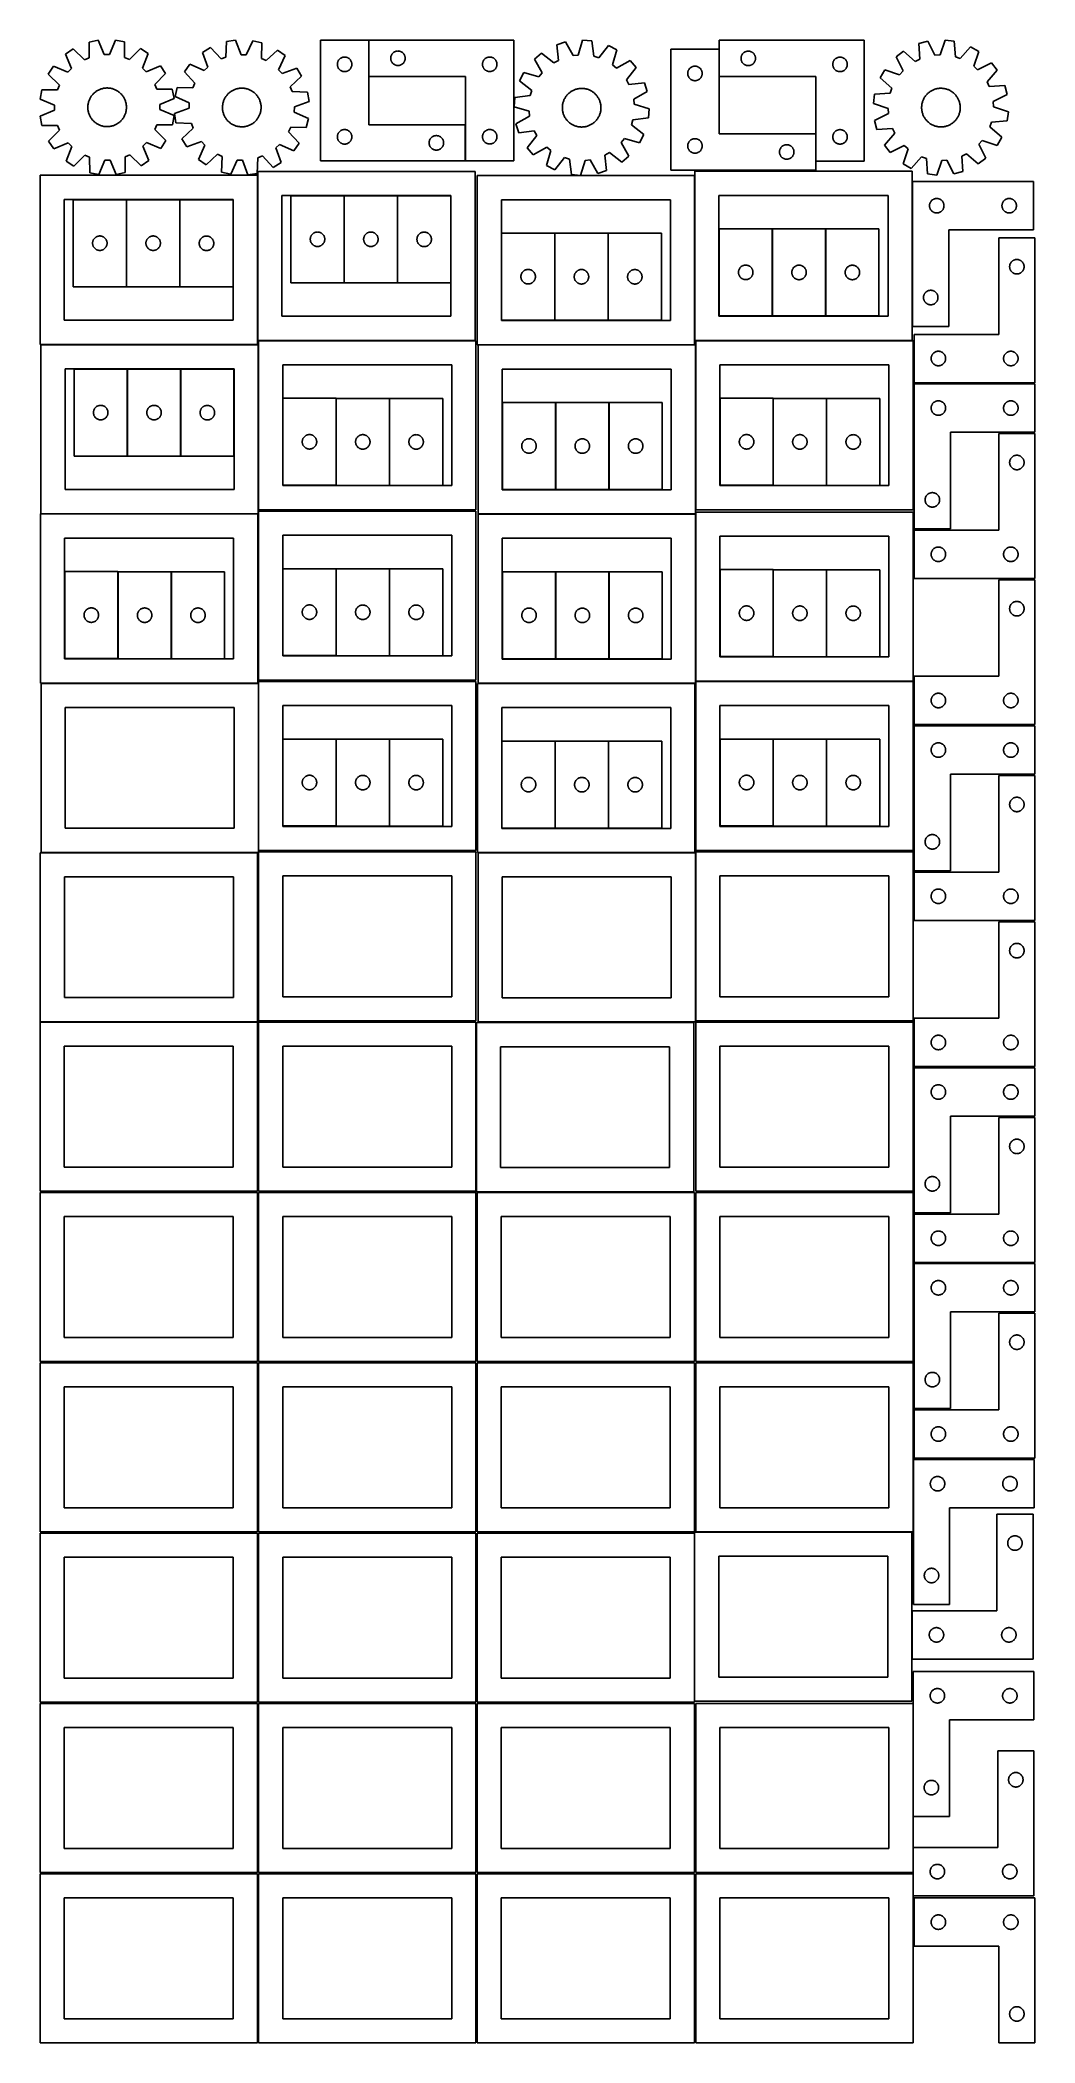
# Model space of a CAD drawing. Header units: millimetres. Extents: x 7 to 1243, y 7 to 2493.
import ezdxf

# ---------------------------------------------------------------- set-up
doc = ezdxf.new("R2010")
doc.units = ezdxf.units.MM
doc.layers.add('CUT', color=7, linetype='CONTINUOUS', true_color=0x000000)

msp = doc.modelspace()

# ---------------------------------------------------------------- linework, layer by layer
at = {"layer": 'CUT'}
for p, q in [((78.735059, 2493.221233), (67.432988, 2490.908517)), ((67.432988, 2490.908517), (67.472578, 2471.532221)), ((86.309803, 2475.386837), (78.735059, 2493.221233)), ((100.117945, 2493.338662), (92.739534, 2475.422148)), ((111.444735, 2491.150217), (100.117945, 2493.338662)), ((111.617959, 2471.774655), (111.444735, 2491.150217)), ((238.17092, 2491.583815), (237.385683, 2472.223396)), ((249.561193, 2493.413339), (238.17092, 2491.583815)), ((256.369914, 2475.272674), (249.561193, 2493.413339)), ((270.929696, 2492.620454), (262.79532, 2475.034257)), ((282.153065, 2489.951845), (270.929696, 2492.620454)), ((281.50137, 2470.586471), (282.153065, 2489.951845)), ((414.894468, 2493.343813), (354.894468, 2493.343813)), ((354.894468, 2493.343813), (354.894468, 2343.343813)), ((414.894468, 2388.343813), (414.894468, 2493.343813)), ((595.202448, 2493.415106), (415.202448, 2493.415106)), ((415.202448, 2493.415106), (415.202448, 2448.415106)), ((595.202448, 2343.415106), (595.202448, 2493.415106)), ((659.406725, 2491.07543), (648.41787, 2487.563943)), ((648.41787, 2487.563943), (650.535276, 2468.303647)), ((668.850461, 2474.156262), (659.406725, 2491.07543)), ((680.65369, 2493.485425), (675.239322, 2474.880936)), ((692.149856, 2492.524364), (680.65369, 2493.485425)), ((694.400045, 2473.279129), (692.149856, 2492.524364)), ((1030.404688, 2493.250067), (850.404688, 2493.250067)), ((850.404688, 2493.250067), (850.404688, 2448.250067)), ((1030.404688, 2343.250067), (1030.404688, 2493.250067)), ((1109.647562, 2492.060795), (1098.504978, 2489.07277)), ((1098.504978, 2489.07277), (1099.709421, 2469.733904)), ((1118.280827, 2474.714062), (1109.647562, 2492.060795)), ((1130.984708, 2493.463573), (1124.696805, 2475.135871)), ((1142.422581, 2491.960067), (1130.984708, 2493.463573)), ((1143.760371, 2472.629967), (1142.422581, 2491.960067)), ((47.722715, 2482.617151), (38.166, 2476.155365)), ((38.166, 2476.155365), (45.617565, 2458.269152)), ((61.545794, 2469.039047), (47.722715, 2482.617151)), ((67.472578, 2471.532221), (61.545794, 2469.039047)), ((92.739534, 2475.422148), (86.309803, 2475.386837)), ((117.571768, 2469.346726), (111.617959, 2471.774655)), ((131.244884, 2483.075831), (117.571768, 2469.346726)), ((140.871992, 2476.719397), (131.244884, 2483.075831)), ((133.617323, 2458.752421), (140.871992, 2476.719397)), ((192.631994, 2463.540685), (185.871524, 2454.192877)), ((210.273874, 2455.52779), (192.631994, 2463.540685)), ((218.125573, 2484.138973), (208.302462, 2478.089845)), ((208.302462, 2478.089845), (214.985909, 2459.902653)), ((231.358143, 2469.984768), (218.125573, 2484.138973)), ((237.385683, 2472.223396), (231.358143, 2469.984768)), ((262.79532, 2475.034257), (256.369914, 2475.272674)), ((287.346434, 2467.907306), (281.50137, 2470.586471)), ((301.591564, 2481.041943), (287.346434, 2467.907306)), ((310.939371, 2474.281473), (301.591564, 2481.041943)), ((302.926477, 2456.639592), (310.939371, 2474.281473)), ((375.894468, 2463.343813), (375.913737, 2463.932442)), ((375.913737, 2462.755185), (375.894468, 2463.343813)), ((375.913737, 2463.932442), (375.971464, 2464.518549)), ((375.971464, 2462.169078), (375.913737, 2462.755185)), ((375.971464, 2464.518549), (376.0674, 2465.099626)), ((376.0674, 2461.588001), (375.971464, 2462.169078)), ((376.0674, 2465.099626), (376.201135, 2465.673185)), ((376.201135, 2465.673185), (376.372097, 2466.236769)), ((376.372097, 2466.236769), (376.579552, 2466.787964)), ((376.579552, 2466.787964), (376.822613, 2467.324412)), ((376.822613, 2467.324412), (377.100239, 2467.843813)), ((377.100239, 2467.843813), (377.411241, 2468.343946)), ((377.411241, 2468.343946), (377.754288, 2468.822666)), ((377.754288, 2468.822666), (378.127909, 2469.277926)), ((378.127909, 2469.277926), (378.530507, 2469.707774)), ((378.530507, 2469.707774), (378.960355, 2470.110372)), ((378.960355, 2470.110372), (379.415615, 2470.483994)), ((379.415615, 2470.483994), (379.894336, 2470.82704)), ((379.894336, 2470.82704), (380.394468, 2471.138042)), ((380.394468, 2471.138042), (380.913869, 2471.415668)), ((380.913869, 2471.415668), (381.450317, 2471.658729)), ((381.450317, 2471.658729), (382.001513, 2471.866185)), ((382.001513, 2471.866185), (382.565096, 2472.037146)), ((382.565096, 2472.037146), (383.138655, 2472.170881)), ((383.138655, 2472.170881), (383.719732, 2472.266817)), ((383.719732, 2472.266817), (384.30584, 2472.324544)), ((384.30584, 2472.324544), (384.894468, 2472.343813)), ((384.894468, 2472.343813), (385.483096, 2472.324544)), ((385.483096, 2472.324544), (386.069203, 2472.266817)), ((386.069203, 2472.266817), (386.650281, 2472.170881)), ((386.650281, 2472.170881), (387.223839, 2472.037146)), ((387.223839, 2472.037146), (387.787423, 2471.866185)), ((387.787423, 2471.866185), (388.338619, 2471.658729)), ((388.338619, 2471.658729), (388.875066, 2471.415668)), ((388.875066, 2471.415668), (389.394468, 2471.138042)), ((389.394468, 2471.138042), (389.8946, 2470.82704)), ((389.8946, 2470.82704), (390.373321, 2470.483994)), ((390.373321, 2470.483994), (390.82858, 2470.110372)), ((390.82858, 2470.110372), (391.258429, 2469.707774)), ((391.258429, 2469.707774), (391.661026, 2469.277926)), ((391.661026, 2469.277926), (392.034648, 2468.822666)), ((392.034648, 2468.822666), (392.377694, 2468.343946)), ((392.377694, 2468.343946), (392.688696, 2467.843813)), ((392.688696, 2467.843813), (392.966322, 2467.324412)), ((392.966322, 2467.324412), (393.209383, 2466.787964)), ((393.209383, 2466.787964), (393.416839, 2466.236769)), ((393.416839, 2466.236769), (393.5878, 2465.673185)), ((393.5878, 2465.673185), (393.721535, 2465.099626)), ((393.721535, 2465.099626), (393.817471, 2464.518549)), ((393.817471, 2462.169078), (393.721535, 2461.588001)), ((393.817471, 2464.518549), (393.875198, 2463.932442)), ((393.875198, 2462.755185), (393.817471, 2462.169078)), ((393.875198, 2463.932442), (393.894468, 2463.343813)), ((393.894468, 2463.343813), (393.875198, 2462.755185)), ((442.202448, 2470.915106), (442.221718, 2471.503734)), ((442.221718, 2470.326478), (442.202448, 2470.915106)), ((442.221718, 2471.503734), (442.279444, 2472.089842)), ((442.279444, 2469.74037), (442.221718, 2470.326478)), ((442.279444, 2472.089842), (442.37538, 2472.670919)), ((442.37538, 2469.159293), (442.279444, 2469.74037)), ((442.37538, 2472.670919), (442.509116, 2473.244477)), ((442.509116, 2468.585735), (442.37538, 2469.159293)), ((442.509116, 2473.244477), (442.680077, 2473.808061)), ((442.680077, 2468.022151), (442.509116, 2468.585735)), ((442.680077, 2473.808061), (442.887532, 2474.359257)), ((442.887532, 2467.470955), (442.680077, 2468.022151)), ((442.887532, 2474.359257), (443.130593, 2474.895704)), ((443.130593, 2466.934508), (442.887532, 2467.470955)), ((443.130593, 2474.895704), (443.408219, 2475.415106)), ((443.408219, 2466.415106), (443.130593, 2466.934508)), ((443.408219, 2475.415106), (443.719222, 2475.915238)), ((443.719222, 2465.914974), (443.408219, 2466.415106)), ((443.719222, 2475.915238), (444.062268, 2476.393959)), ((444.062268, 2465.436253), (443.719222, 2465.914974)), ((444.062268, 2476.393959), (444.43589, 2476.849218)), ((444.43589, 2464.980994), (444.062268, 2465.436253)), ((444.43589, 2476.849218), (444.838487, 2477.279067)), ((444.838487, 2464.551145), (444.43589, 2464.980994)), ((444.838487, 2477.279067), (445.268336, 2477.681664)), ((445.268336, 2464.148548), (444.838487, 2464.551145)), ((445.268336, 2477.681664), (445.723595, 2478.055286)), ((445.723595, 2463.774926), (445.268336, 2464.148548)), ((445.723595, 2478.055286), (446.202316, 2478.398333)), ((446.202316, 2463.43188), (445.723595, 2463.774926)), ((446.202316, 2478.398333), (446.702448, 2478.709335)), ((446.702448, 2463.120877), (446.202316, 2463.43188)), ((446.702448, 2478.709335), (447.22185, 2478.986961)), ((447.22185, 2462.843251), (446.702448, 2463.120877)), ((447.22185, 2478.986961), (447.758297, 2479.230022)), ((447.758297, 2462.60019), (447.22185, 2462.843251)), ((447.758297, 2479.230022), (448.309493, 2479.437477)), ((448.309493, 2462.392735), (447.758297, 2462.60019)), ((448.309493, 2479.437477), (448.873077, 2479.608439)), ((448.873077, 2462.221774), (448.309493, 2462.392735)), ((448.873077, 2479.608439), (449.446635, 2479.742174)), ((449.446635, 2462.088039), (448.873077, 2462.221774)), ((449.446635, 2479.742174), (450.027712, 2479.83811)), ((450.027712, 2479.83811), (450.61382, 2479.895836)), ((450.61382, 2479.895836), (451.202448, 2479.915106)), ((451.202448, 2479.915106), (451.791076, 2479.895836)), ((451.791076, 2479.895836), (452.377184, 2479.83811)), ((452.377184, 2479.83811), (452.958261, 2479.742174)), ((452.958261, 2479.742174), (453.531819, 2479.608439)), ((453.531819, 2462.221774), (452.958261, 2462.088039)), ((453.531819, 2479.608439), (454.095403, 2479.437477)), ((454.095403, 2462.392735), (453.531819, 2462.221774)), ((454.095403, 2479.437477), (454.646599, 2479.230022)), ((454.646599, 2462.60019), (454.095403, 2462.392735)), ((454.646599, 2479.230022), (455.183046, 2478.986961)), ((455.183046, 2462.843251), (454.646599, 2462.60019)), ((455.183046, 2478.986961), (455.702448, 2478.709335)), ((455.702448, 2463.120877), (455.183046, 2462.843251)), ((455.702448, 2478.709335), (456.20258, 2478.398333)), ((456.20258, 2463.43188), (455.702448, 2463.120877)), ((456.20258, 2478.398333), (456.681301, 2478.055286)), ((456.681301, 2463.774926), (456.20258, 2463.43188)), ((456.681301, 2478.055286), (457.13656, 2477.681664)), ((457.13656, 2464.148548), (456.681301, 2463.774926)), ((457.13656, 2477.681664), (457.566409, 2477.279067)), ((457.566409, 2464.551145), (457.13656, 2464.148548)), ((457.566409, 2477.279067), (457.969006, 2476.849218)), ((457.969006, 2464.980994), (457.566409, 2464.551145)), ((457.969006, 2476.849218), (458.342628, 2476.393959)), ((458.342628, 2465.436253), (457.969006, 2464.980994)), ((458.342628, 2476.393959), (458.685675, 2475.915238)), ((458.685675, 2465.914974), (458.342628, 2465.436253)), ((458.685675, 2475.915238), (458.996677, 2475.415106)), ((458.996677, 2466.415106), (458.685675, 2465.914974)), ((458.996677, 2475.415106), (459.274303, 2474.895704)), ((459.274303, 2466.934508), (458.996677, 2466.415106)), ((459.274303, 2474.895704), (459.517364, 2474.359257)), ((459.517364, 2467.470955), (459.274303, 2466.934508)), ((459.517364, 2474.359257), (459.724819, 2473.808061)), ((459.724819, 2468.022151), (459.517364, 2467.470955)), ((459.724819, 2473.808061), (459.89578, 2473.244477)), ((459.89578, 2468.585735), (459.724819, 2468.022151)), ((459.89578, 2473.244477), (460.029516, 2472.670919)), ((460.029516, 2469.159293), (459.89578, 2468.585735)), ((460.029516, 2472.670919), (460.125452, 2472.089842)), ((460.125452, 2469.74037), (460.029516, 2469.159293)), ((460.125452, 2472.089842), (460.183178, 2471.503734)), ((460.183178, 2470.326478), (460.125452, 2469.74037)), ((460.183178, 2471.503734), (460.202448, 2470.915106)), ((460.202448, 2470.915106), (460.183178, 2470.326478)), ((556.202448, 2463.415106), (556.221718, 2464.003734)), ((556.221718, 2462.826478), (556.202448, 2463.415106)), ((556.221718, 2464.003734), (556.279444, 2464.589842)), ((556.279444, 2462.24037), (556.221718, 2462.826478)), ((556.279444, 2464.589842), (556.37538, 2465.170919)), ((556.37538, 2461.659293), (556.279444, 2462.24037)), ((556.37538, 2465.170919), (556.509116, 2465.744477)), ((556.509116, 2465.744477), (556.680077, 2466.308061)), ((556.680077, 2466.308061), (556.887532, 2466.859257)), ((556.887532, 2466.859257), (557.130593, 2467.395704)), ((557.130593, 2467.395704), (557.408219, 2467.915106)), ((557.408219, 2467.915106), (557.719222, 2468.415238)), ((557.719222, 2468.415238), (558.062268, 2468.893959)), ((558.062268, 2468.893959), (558.43589, 2469.349218)), ((558.43589, 2469.349218), (558.838487, 2469.779067)), ((558.838487, 2469.779067), (559.268336, 2470.181664)), ((559.268336, 2470.181664), (559.723595, 2470.555286)), ((559.723595, 2470.555286), (560.202316, 2470.898333)), ((560.202316, 2470.898333), (560.702448, 2471.209335)), ((560.702448, 2471.209335), (561.22185, 2471.486961)), ((561.22185, 2471.486961), (561.758297, 2471.730022)), ((561.758297, 2471.730022), (562.309493, 2471.937477)), ((562.309493, 2471.937477), (562.873077, 2472.108439)), ((562.873077, 2472.108439), (563.446635, 2472.242174)), ((563.446635, 2472.242174), (564.027712, 2472.33811)), ((564.027712, 2472.33811), (564.61382, 2472.395836)), ((564.61382, 2472.395836), (565.202448, 2472.415106)), ((565.202448, 2472.415106), (565.791076, 2472.395836)), ((565.791076, 2472.395836), (566.377184, 2472.33811)), ((566.377184, 2472.33811), (566.958261, 2472.242174)), ((566.958261, 2472.242174), (567.531819, 2472.108439)), ((567.531819, 2472.108439), (568.095403, 2471.937477)), ((568.095403, 2471.937477), (568.646599, 2471.730022)), ((568.646599, 2471.730022), (569.183046, 2471.486961)), ((569.183046, 2471.486961), (569.702448, 2471.209335)), ((569.702448, 2471.209335), (570.20258, 2470.898333)), ((570.20258, 2470.898333), (570.681301, 2470.555286)), ((570.681301, 2470.555286), (571.13656, 2470.181664)), ((571.13656, 2470.181664), (571.566409, 2469.779067)), ((571.566409, 2469.779067), (571.969006, 2469.349218)), ((571.969006, 2469.349218), (572.342628, 2468.893959)), ((572.342628, 2468.893959), (572.685675, 2468.415238)), ((572.685675, 2468.415238), (572.996677, 2467.915106)), ((572.996677, 2467.915106), (573.274303, 2467.395704)), ((573.274303, 2467.395704), (573.517364, 2466.859257)), ((573.517364, 2466.859257), (573.724819, 2466.308061)), ((573.724819, 2466.308061), (573.89578, 2465.744477)), ((573.89578, 2465.744477), (574.029516, 2465.170919)), ((574.029516, 2465.170919), (574.125452, 2464.589842)), ((574.125452, 2462.24037), (574.029516, 2461.659293)), ((574.125452, 2464.589842), (574.183178, 2464.003734)), ((574.183178, 2462.826478), (574.125452, 2462.24037)), ((574.183178, 2464.003734), (574.202448, 2463.415106)), ((574.202448, 2463.415106), (574.183178, 2462.826478)), ((629.710499, 2477.206536), (620.901909, 2469.757093)), ((620.901909, 2469.757093), (630.228733, 2452.773195)), ((644.910059, 2465.189224), (629.710499, 2477.206536)), ((650.535276, 2468.303647), (644.910059, 2465.189224)), ((675.239322, 2474.880936), (668.850461, 2474.156262)), ((700.579903, 2471.503729), (694.400045, 2473.279129)), ((712.701757, 2486.620047), (700.579903, 2471.503729)), ((722.955047, 2481.33275), (712.701757, 2486.620047)), ((717.669119, 2462.691361), (722.955047, 2481.33275)), ((722.699147, 2458.686176), (717.669119, 2462.691361)), ((739.683044, 2468.013001), (722.699147, 2458.686176)), ((747.132488, 2459.20441), (739.683044, 2468.013001)), ((850.192624, 2482.038638), (790.192624, 2482.038638)), ((790.192624, 2482.038638), (790.192624, 2332.038638)), ((850.192624, 2377.038638), (850.192624, 2482.038638)), ((877.404688, 2470.750067), (877.423958, 2471.338695)), ((877.423958, 2470.161439), (877.404688, 2470.750067)), ((877.423958, 2471.338695), (877.481684, 2471.924803)), ((877.481684, 2469.575331), (877.423958, 2470.161439)), ((877.481684, 2471.924803), (877.57762, 2472.50588)), ((877.57762, 2468.994254), (877.481684, 2469.575331)), ((877.57762, 2472.50588), (877.711356, 2473.079438)), ((877.711356, 2468.420696), (877.57762, 2468.994254)), ((877.711356, 2473.079438), (877.882317, 2473.643022)), ((877.882317, 2467.857112), (877.711356, 2468.420696)), ((877.882317, 2473.643022), (878.089772, 2474.194218)), ((878.089772, 2467.305916), (877.882317, 2467.857112)), ((878.089772, 2474.194218), (878.332833, 2474.730665)), ((878.332833, 2466.769469), (878.089772, 2467.305916)), ((878.332833, 2474.730665), (878.610459, 2475.250067)), ((878.610459, 2466.250067), (878.332833, 2466.769469)), ((878.610459, 2475.250067), (878.921461, 2475.750199)), ((878.921461, 2465.749935), (878.610459, 2466.250067)), ((878.921461, 2475.750199), (879.264508, 2476.22892)), ((879.264508, 2465.271214), (878.921461, 2465.749935)), ((879.264508, 2476.22892), (879.63813, 2476.684179)), ((879.63813, 2464.815955), (879.264508, 2465.271214)), ((879.63813, 2476.684179), (880.040727, 2477.114028)), ((880.040727, 2464.386106), (879.63813, 2464.815955)), ((880.040727, 2477.114028), (880.470576, 2477.516625)), ((880.470576, 2463.983509), (880.040727, 2464.386106)), ((880.470576, 2477.516625), (880.925835, 2477.890247)), ((880.925835, 2463.609887), (880.470576, 2463.983509)), ((880.925835, 2477.890247), (881.404556, 2478.233294)), ((881.404556, 2463.26684), (880.925835, 2463.609887)), ((881.404556, 2478.233294), (881.904688, 2478.544296)), ((881.904688, 2462.955838), (881.404556, 2463.26684)), ((881.904688, 2478.544296), (882.42409, 2478.821922)), ((882.42409, 2462.678212), (881.904688, 2462.955838)), ((882.42409, 2478.821922), (882.960537, 2479.064983)), ((882.960537, 2462.435151), (882.42409, 2462.678212)), ((882.960537, 2479.064983), (883.511733, 2479.272438)), ((883.511733, 2462.227696), (882.960537, 2462.435151)), ((883.511733, 2479.272438), (884.075317, 2479.443399)), ((884.075317, 2462.056735), (883.511733, 2462.227696)), ((884.075317, 2479.443399), (884.648875, 2479.577135)), ((884.648875, 2479.577135), (885.229952, 2479.673071)), ((885.229952, 2479.673071), (885.81606, 2479.730797)), ((885.81606, 2479.730797), (886.404688, 2479.750067)), ((886.404688, 2479.750067), (886.993316, 2479.730797)), ((886.993316, 2479.730797), (887.579424, 2479.673071)), ((887.579424, 2479.673071), (888.160501, 2479.577135)), ((888.160501, 2479.577135), (888.734059, 2479.443399)), ((888.734059, 2479.443399), (889.297643, 2479.272438)), ((889.297643, 2462.227696), (888.734059, 2462.056735)), ((889.297643, 2479.272438), (889.848839, 2479.064983)), ((889.848839, 2462.435151), (889.297643, 2462.227696)), ((889.848839, 2479.064983), (890.385286, 2478.821922)), ((890.385286, 2462.678212), (889.848839, 2462.435151)), ((890.385286, 2478.821922), (890.904688, 2478.544296)), ((890.904688, 2462.955838), (890.385286, 2462.678212)), ((890.904688, 2478.544296), (891.40482, 2478.233294)), ((891.40482, 2463.26684), (890.904688, 2462.955838)), ((891.40482, 2478.233294), (891.883541, 2477.890247)), ((891.883541, 2463.609887), (891.40482, 2463.26684)), ((891.883541, 2477.890247), (892.3388, 2477.516625)), ((892.3388, 2463.983509), (891.883541, 2463.609887)), ((892.3388, 2477.516625), (892.768649, 2477.114028)), ((892.768649, 2464.386106), (892.3388, 2463.983509)), ((892.768649, 2477.114028), (893.171246, 2476.684179)), ((893.171246, 2464.815955), (892.768649, 2464.386106)), ((893.171246, 2476.684179), (893.544868, 2476.22892)), ((893.544868, 2465.271214), (893.171246, 2464.815955)), ((893.544868, 2476.22892), (893.887915, 2475.750199)), ((893.887915, 2465.749935), (893.544868, 2465.271214)), ((893.887915, 2475.750199), (894.198917, 2475.250067)), ((894.198917, 2466.250067), (893.887915, 2465.749935)), ((894.198917, 2475.250067), (894.476543, 2474.730665)), ((894.476543, 2466.769469), (894.198917, 2466.250067)), ((894.476543, 2474.730665), (894.719604, 2474.194218)), ((894.719604, 2467.305916), (894.476543, 2466.769469)), ((894.719604, 2474.194218), (894.927059, 2473.643022)), ((894.927059, 2467.857112), (894.719604, 2467.305916)), ((894.927059, 2473.643022), (895.09802, 2473.079438)), ((895.09802, 2468.420696), (894.927059, 2467.857112)), ((895.09802, 2473.079438), (895.231756, 2472.50588)), ((895.231756, 2468.994254), (895.09802, 2468.420696)), ((895.231756, 2472.50588), (895.327692, 2471.924803)), ((895.327692, 2469.575331), (895.231756, 2468.994254)), ((895.327692, 2471.924803), (895.385418, 2471.338695)), ((895.385418, 2470.161439), (895.327692, 2469.575331)), ((895.385418, 2471.338695), (895.404688, 2470.750067)), ((895.404688, 2470.750067), (895.385418, 2470.161439)), ((991.404688, 2463.250067), (991.423958, 2463.838695)), ((991.423958, 2462.661439), (991.404688, 2463.250067)), ((991.423958, 2463.838695), (991.481684, 2464.424803)), ((991.481684, 2462.075331), (991.423958, 2462.661439)), ((991.481684, 2464.424803), (991.57762, 2465.00588)), ((991.57762, 2465.00588), (991.711356, 2465.579438)), ((991.711356, 2465.579438), (991.882317, 2466.143022)), ((991.882317, 2466.143022), (992.089772, 2466.694218)), ((992.089772, 2466.694218), (992.332833, 2467.230665)), ((992.332833, 2467.230665), (992.610459, 2467.750067)), ((992.610459, 2467.750067), (992.921461, 2468.250199)), ((992.921461, 2468.250199), (993.264508, 2468.72892)), ((993.264508, 2468.72892), (993.63813, 2469.184179)), ((993.63813, 2469.184179), (994.040727, 2469.614028)), ((994.040727, 2469.614028), (994.470576, 2470.016625)), ((994.470576, 2470.016625), (994.925835, 2470.390247)), ((994.925835, 2470.390247), (995.404556, 2470.733294)), ((995.404556, 2470.733294), (995.904688, 2471.044296)), ((995.904688, 2471.044296), (996.42409, 2471.321922)), ((996.42409, 2471.321922), (996.960537, 2471.564983)), ((996.960537, 2471.564983), (997.511733, 2471.772438)), ((997.511733, 2471.772438), (998.075317, 2471.943399)), ((998.075317, 2471.943399), (998.648875, 2472.077135)), ((998.648875, 2472.077135), (999.229952, 2472.173071)), ((999.229952, 2472.173071), (999.81606, 2472.230797)), ((999.81606, 2472.230797), (1000.404688, 2472.250067)), ((1000.404688, 2472.250067), (1000.993316, 2472.230797)), ((1000.993316, 2472.230797), (1001.579424, 2472.173071)), ((1001.579424, 2472.173071), (1002.160501, 2472.077135)), ((1002.160501, 2472.077135), (1002.734059, 2471.943399)), ((1002.734059, 2471.943399), (1003.297643, 2471.772438)), ((1003.297643, 2471.772438), (1003.848839, 2471.564983)), ((1003.848839, 2471.564983), (1004.385286, 2471.321922)), ((1004.385286, 2471.321922), (1004.904688, 2471.044296)), ((1004.904688, 2471.044296), (1005.40482, 2470.733294)), ((1005.40482, 2470.733294), (1005.883541, 2470.390247)), ((1005.883541, 2470.390247), (1006.3388, 2470.016625)), ((1006.3388, 2470.016625), (1006.768649, 2469.614028)), ((1006.768649, 2469.614028), (1007.171246, 2469.184179)), ((1007.171246, 2469.184179), (1007.544868, 2468.72892)), ((1007.544868, 2468.72892), (1007.887915, 2468.250199)), ((1007.887915, 2468.250199), (1008.198917, 2467.750067)), ((1008.198917, 2467.750067), (1008.476543, 2467.230665)), ((1008.476543, 2467.230665), (1008.719604, 2466.694218)), ((1008.719604, 2466.694218), (1008.927059, 2466.143022)), ((1008.927059, 2466.143022), (1009.09802, 2465.579438)), ((1009.09802, 2465.579438), (1009.231756, 2465.00588)), ((1009.231756, 2465.00588), (1009.327692, 2464.424803)), ((1009.327692, 2464.424803), (1009.385418, 2463.838695)), ((1009.385418, 2462.661439), (1009.327692, 2462.075331)), ((1009.385418, 2463.838695), (1009.404688, 2463.250067)), ((1009.404688, 2463.250067), (1009.385418, 2462.661439)), ((1079.328845, 2479.611399), (1070.177908, 2472.586741)), ((1070.177908, 2472.586741), (1078.691331, 2455.180879)), ((1093.94325, 2466.888915), (1079.328845, 2479.611399)), ((1099.709421, 2469.733904), (1093.94325, 2466.888915)), ((1124.696805, 2475.135871), (1118.280827, 2474.714062)), ((1149.849381, 2470.56438), (1143.760371, 2472.629967)), ((1162.672354, 2485.090693), (1149.849381, 2470.56438)), ((1172.664203, 2479.324549), (1162.672354, 2485.090693)), ((1166.502852, 2460.953916), (1172.664203, 2479.324549)), ((1188.743759, 2465.228822), (1171.337897, 2456.715398)), ((1195.768416, 2456.077885), (1188.743759, 2465.228822)), ((23.129051, 2460.952346), (16.772617, 2451.325238)), ((16.772617, 2451.325238), (30.501722, 2437.652123)), ((41.096026, 2453.697678), (23.129051, 2460.952346)), ((30.501722, 2437.652123), (28.073793, 2431.698313)), ((45.617565, 2458.269152), (41.096026, 2453.697678)), ((138.188798, 2454.230883), (133.617323, 2458.752421)), ((156.075011, 2461.682447), (138.188798, 2454.230883)), ((148.958693, 2438.302654), (162.536797, 2452.125733)), ((151.451867, 2432.37587), (148.958693, 2438.302654)), ((162.536797, 2452.125733), (156.075011, 2461.682447)), ((185.871524, 2454.192877), (199.006161, 2439.947747)), ((199.006161, 2439.947747), (196.326996, 2434.102684)), ((214.985909, 2459.902653), (210.273874, 2455.52779)), ((307.301339, 2451.927558), (302.926477, 2456.639592)), ((325.488531, 2458.611005), (307.301339, 2451.927558)), ((317.383454, 2435.555324), (331.537659, 2448.787893)), ((331.537659, 2448.787893), (325.488531, 2458.611005)), ((376.201135, 2461.014442), (376.0674, 2461.588001)), ((376.372097, 2460.450858), (376.201135, 2461.014442)), ((376.579552, 2459.899663), (376.372097, 2460.450858)), ((376.822613, 2459.363215), (376.579552, 2459.899663)), ((377.100239, 2458.843813), (376.822613, 2459.363215)), ((377.411241, 2458.343681), (377.100239, 2458.843813)), ((377.754288, 2457.864961), (377.411241, 2458.343681)), ((378.127909, 2457.409701), (377.754288, 2457.864961)), ((378.530507, 2456.979852), (378.127909, 2457.409701)), ((378.960355, 2456.577255), (378.530507, 2456.979852)), ((379.415615, 2456.203633), (378.960355, 2456.577255)), ((379.894336, 2455.860587), (379.415615, 2456.203633)), ((380.394468, 2455.549585), (379.894336, 2455.860587)), ((380.913869, 2455.271959), (380.394468, 2455.549585)), ((381.450317, 2455.028898), (380.913869, 2455.271959)), ((382.001513, 2454.821442), (381.450317, 2455.028898)), ((382.565096, 2454.650481), (382.001513, 2454.821442)), ((383.138655, 2454.516746), (382.565096, 2454.650481)), ((383.719732, 2454.42081), (383.138655, 2454.516746)), ((384.30584, 2454.363083), (383.719732, 2454.42081)), ((384.894468, 2454.343813), (384.30584, 2454.363083)), ((385.483096, 2454.363083), (384.894468, 2454.343813)), ((386.069203, 2454.42081), (385.483096, 2454.363083)), ((386.650281, 2454.516746), (386.069203, 2454.42081)), ((387.223839, 2454.650481), (386.650281, 2454.516746)), ((387.787423, 2454.821442), (387.223839, 2454.650481)), ((388.338619, 2455.028898), (387.787423, 2454.821442)), ((388.875066, 2455.271959), (388.338619, 2455.028898)), ((389.394468, 2455.549585), (388.875066, 2455.271959)), ((389.8946, 2455.860587), (389.394468, 2455.549585)), ((390.373321, 2456.203633), (389.8946, 2455.860587)), ((390.82858, 2456.577255), (390.373321, 2456.203633)), ((391.258429, 2456.979852), (390.82858, 2456.577255)), ((391.661026, 2457.409701), (391.258429, 2456.979852)), ((392.034648, 2457.864961), (391.661026, 2457.409701)), ((392.377694, 2458.343681), (392.034648, 2457.864961)), ((392.688696, 2458.843813), (392.377694, 2458.343681)), ((392.966322, 2459.363215), (392.688696, 2458.843813)), ((393.209383, 2459.899663), (392.966322, 2459.363215)), ((393.416839, 2460.450858), (393.209383, 2459.899663)), ((393.5878, 2461.014442), (393.416839, 2460.450858)), ((393.721535, 2461.588001), (393.5878, 2461.014442)), ((415.202448, 2448.415106), (535.202448, 2448.415106)), ((450.027712, 2461.992102), (449.446635, 2462.088039)), ((450.61382, 2461.934376), (450.027712, 2461.992102)), ((451.202448, 2461.915106), (450.61382, 2461.934376)), ((451.791076, 2461.934376), (451.202448, 2461.915106)), ((452.377184, 2461.992102), (451.791076, 2461.934376)), ((452.958261, 2462.088039), (452.377184, 2461.992102)), ((535.202448, 2448.415106), (535.202448, 2343.415106)), ((556.509116, 2461.085735), (556.37538, 2461.659293)), ((556.680077, 2460.522151), (556.509116, 2461.085735)), ((556.887532, 2459.970955), (556.680077, 2460.522151)), ((557.130593, 2459.434508), (556.887532, 2459.970955)), ((557.408219, 2458.915106), (557.130593, 2459.434508)), ((557.719222, 2458.414974), (557.408219, 2458.915106)), ((558.062268, 2457.936253), (557.719222, 2458.414974)), ((558.43589, 2457.480994), (558.062268, 2457.936253)), ((558.838487, 2457.051145), (558.43589, 2457.480994)), ((559.268336, 2456.648548), (558.838487, 2457.051145)), ((559.723595, 2456.274926), (559.268336, 2456.648548)), ((560.202316, 2455.93188), (559.723595, 2456.274926)), ((560.702448, 2455.620877), (560.202316, 2455.93188)), ((561.22185, 2455.343251), (560.702448, 2455.620877)), ((561.758297, 2455.10019), (561.22185, 2455.343251)), ((562.309493, 2454.892735), (561.758297, 2455.10019)), ((562.873077, 2454.721774), (562.309493, 2454.892735)), ((563.446635, 2454.588039), (562.873077, 2454.721774)), ((564.027712, 2454.492102), (563.446635, 2454.588039)), ((564.61382, 2454.434376), (564.027712, 2454.492102)), ((565.202448, 2454.415106), (564.61382, 2454.434376)), ((565.791076, 2454.434376), (565.202448, 2454.415106)), ((566.377184, 2454.492102), (565.791076, 2454.434376)), ((566.958261, 2454.588039), (566.377184, 2454.492102)), ((567.531819, 2454.721774), (566.958261, 2454.588039)), ((568.095403, 2454.892735), (567.531819, 2454.721774)), ((568.646599, 2455.10019), (568.095403, 2454.892735)), ((569.183046, 2455.343251), (568.646599, 2455.10019)), ((569.702448, 2455.620877), (569.183046, 2455.343251)), ((570.20258, 2455.93188), (569.702448, 2455.620877)), ((570.681301, 2456.274926), (570.20258, 2455.93188)), ((571.13656, 2456.648548), (570.681301, 2456.274926)), ((571.566409, 2457.051145), (571.13656, 2456.648548)), ((571.969006, 2457.480994), (571.566409, 2457.051145)), ((572.342628, 2457.936253), (571.969006, 2457.480994)), ((572.685675, 2458.414974), (572.342628, 2457.936253)), ((572.996677, 2458.915106), (572.685675, 2458.414974)), ((573.274303, 2459.434508), (572.996677, 2458.915106)), ((573.517364, 2459.970955), (573.274303, 2459.434508)), ((573.724819, 2460.522151), (573.517364, 2459.970955)), ((573.89578, 2461.085735), (573.724819, 2460.522151)), ((574.029516, 2461.659293), (573.89578, 2461.085735)), ((607.58216, 2453.029096), (602.294862, 2442.775806)), ((602.294862, 2442.775806), (617.41118, 2430.653952)), ((626.223548, 2447.743167), (607.58216, 2453.029096)), ((630.228733, 2452.773195), (626.223548, 2447.743167)), ((735.115176, 2444.00485), (747.132488, 2459.20441)), ((738.229598, 2438.379634), (735.115176, 2444.00485)), ((757.489895, 2440.497039), (738.229598, 2438.379634)), ((761.001381, 2429.508185), (757.489895, 2440.497039)), ((811.192624, 2452.038638), (811.211894, 2452.627266)), ((811.211894, 2451.45001), (811.192624, 2452.038638)), ((811.211894, 2452.627266), (811.269621, 2453.213373)), ((811.269621, 2450.863902), (811.211894, 2451.45001)), ((811.269621, 2453.213373), (811.365557, 2453.794451)), ((811.365557, 2450.282825), (811.269621, 2450.863902)), ((811.365557, 2453.794451), (811.499292, 2454.368009)), ((811.499292, 2449.709266), (811.365557, 2450.282825)), ((811.499292, 2454.368009), (811.670253, 2454.931593)), ((811.670253, 2449.145682), (811.499292, 2449.709266)), ((811.670253, 2454.931593), (811.877709, 2455.482789)), ((811.877709, 2448.594487), (811.670253, 2449.145682)), ((811.877709, 2455.482789), (812.12077, 2456.019236)), ((812.12077, 2448.058039), (811.877709, 2448.594487)), ((812.12077, 2456.019236), (812.398396, 2456.538638)), ((812.398396, 2447.538638), (812.12077, 2448.058039)), ((812.398396, 2456.538638), (812.709398, 2457.03877)), ((812.709398, 2447.038506), (812.398396, 2447.538638)), ((812.709398, 2457.03877), (813.052444, 2457.517491)), ((813.052444, 2446.559785), (812.709398, 2447.038506)), ((813.052444, 2457.517491), (813.426066, 2457.97275)), ((813.426066, 2446.104525), (813.052444, 2446.559785)), ((813.426066, 2457.97275), (813.828663, 2458.402599)), ((813.828663, 2445.674677), (813.426066, 2446.104525)), ((813.828663, 2458.402599), (814.258512, 2458.805196)), ((814.258512, 2445.272079), (813.828663, 2445.674677)), ((814.258512, 2458.805196), (814.713772, 2459.178818)), ((814.713772, 2444.898458), (814.258512, 2445.272079)), ((814.713772, 2459.178818), (815.192492, 2459.521864)), ((815.192492, 2444.555411), (814.713772, 2444.898458)), ((815.192492, 2459.521864), (815.692624, 2459.832866)), ((815.692624, 2444.244409), (815.192492, 2444.555411)), ((815.692624, 2459.832866), (816.212026, 2460.110492)), ((816.212026, 2443.966783), (815.692624, 2444.244409)), ((816.212026, 2460.110492), (816.748474, 2460.353553)), ((816.748474, 2443.723722), (816.212026, 2443.966783)), ((816.748474, 2460.353553), (817.299669, 2460.561009)), ((817.299669, 2443.516267), (816.748474, 2443.723722)), ((817.299669, 2460.561009), (817.863253, 2460.73197)), ((817.863253, 2443.345305), (817.299669, 2443.516267)), ((817.863253, 2460.73197), (818.436812, 2460.865705)), ((818.436812, 2443.21157), (817.863253, 2443.345305)), ((818.436812, 2460.865705), (819.017889, 2460.961641)), ((819.017889, 2443.115634), (818.436812, 2443.21157)), ((819.017889, 2460.961641), (819.603996, 2461.019368)), ((819.603996, 2443.057907), (819.017889, 2443.115634)), ((819.603996, 2461.019368), (820.192624, 2461.038638)), ((820.192624, 2443.038638), (819.603996, 2443.057907)), ((820.192624, 2461.038638), (820.781253, 2461.019368)), ((820.781253, 2443.057907), (820.192624, 2443.038638)), ((820.781253, 2461.019368), (821.36736, 2460.961641)), ((821.36736, 2443.115634), (820.781253, 2443.057907)), ((821.36736, 2460.961641), (821.948437, 2460.865705)), ((821.948437, 2443.21157), (821.36736, 2443.115634)), ((821.948437, 2460.865705), (822.521996, 2460.73197)), ((822.521996, 2443.345305), (821.948437, 2443.21157)), ((822.521996, 2460.73197), (823.08558, 2460.561009)), ((823.08558, 2443.516267), (822.521996, 2443.345305)), ((823.08558, 2460.561009), (823.636775, 2460.353553)), ((823.636775, 2443.723722), (823.08558, 2443.516267)), ((823.636775, 2460.353553), (824.173223, 2460.110492)), ((824.173223, 2443.966783), (823.636775, 2443.723722)), ((824.173223, 2460.110492), (824.692624, 2459.832866)), ((824.692624, 2444.244409), (824.173223, 2443.966783)), ((824.692624, 2459.832866), (825.192757, 2459.521864)), ((825.192757, 2444.555411), (824.692624, 2444.244409)), ((825.192757, 2459.521864), (825.671477, 2459.178818)), ((825.671477, 2444.898458), (825.192757, 2444.555411)), ((825.671477, 2459.178818), (826.126737, 2458.805196)), ((826.126737, 2445.272079), (825.671477, 2444.898458)), ((826.126737, 2458.805196), (826.556585, 2458.402599)), ((826.556585, 2445.674677), (826.126737, 2445.272079)), ((826.556585, 2458.402599), (826.959183, 2457.97275)), ((826.959183, 2446.104525), (826.556585, 2445.674677)), ((826.959183, 2457.97275), (827.332804, 2457.517491)), ((827.332804, 2446.559785), (826.959183, 2446.104525)), ((827.332804, 2457.517491), (827.675851, 2457.03877)), ((827.675851, 2447.038506), (827.332804, 2446.559785)), ((827.675851, 2457.03877), (827.986853, 2456.538638)), ((827.986853, 2447.538638), (827.675851, 2447.038506)), ((827.986853, 2456.538638), (828.264479, 2456.019236)), ((828.264479, 2448.058039), (827.986853, 2447.538638)), ((828.264479, 2456.019236), (828.50754, 2455.482789)), ((828.50754, 2448.594487), (828.264479, 2448.058039)), ((828.50754, 2455.482789), (828.714996, 2454.931593)), ((828.714996, 2449.145682), (828.50754, 2448.594487)), ((828.714996, 2454.931593), (828.885957, 2454.368009)), ((828.885957, 2449.709266), (828.714996, 2449.145682)), ((828.885957, 2454.368009), (829.019692, 2453.794451)), ((829.019692, 2450.282825), (828.885957, 2449.709266)), ((829.019692, 2453.794451), (829.115628, 2453.213373)), ((829.115628, 2450.863902), (829.019692, 2450.282825)), ((829.115628, 2453.213373), (829.173355, 2452.627266)), ((829.173355, 2451.45001), (829.115628, 2450.863902)), ((829.173355, 2452.627266), (829.192624, 2452.038638)), ((829.192624, 2452.038638), (829.173355, 2451.45001)), ((850.404688, 2448.250067), (970.404688, 2448.250067)), ((884.648875, 2461.922999), (884.075317, 2462.056735)), ((885.229952, 2461.827063), (884.648875, 2461.922999)), ((885.81606, 2461.769337), (885.229952, 2461.827063)), ((886.404688, 2461.750067), (885.81606, 2461.769337)), ((886.993316, 2461.769337), (886.404688, 2461.750067)), ((887.579424, 2461.827063), (886.993316, 2461.769337)), ((888.160501, 2461.922999), (887.579424, 2461.827063)), ((888.734059, 2462.056735), (888.160501, 2461.922999)), ((970.404688, 2448.250067), (970.404688, 2343.250067)), ((991.57762, 2461.494254), (991.481684, 2462.075331)), ((991.711356, 2460.920696), (991.57762, 2461.494254)), ((991.882317, 2460.357112), (991.711356, 2460.920696)), ((992.089772, 2459.805916), (991.882317, 2460.357112)), ((992.332833, 2459.269469), (992.089772, 2459.805916)), ((992.610459, 2458.750067), (992.332833, 2459.269469)), ((992.921461, 2458.249935), (992.610459, 2458.750067)), ((993.264508, 2457.771214), (992.921461, 2458.249935)), ((993.63813, 2457.315955), (993.264508, 2457.771214)), ((994.040727, 2456.886106), (993.63813, 2457.315955)), ((994.470576, 2456.483509), (994.040727, 2456.886106)), ((994.925835, 2456.109887), (994.470576, 2456.483509)), ((995.404556, 2455.76684), (994.925835, 2456.109887)), ((995.904688, 2455.455838), (995.404556, 2455.76684)), ((996.42409, 2455.178212), (995.904688, 2455.455838)), ((996.960537, 2454.935151), (996.42409, 2455.178212)), ((997.511733, 2454.727696), (996.960537, 2454.935151)), ((998.075317, 2454.556735), (997.511733, 2454.727696)), ((998.648875, 2454.422999), (998.075317, 2454.556735)), ((999.229952, 2454.327063), (998.648875, 2454.422999)), ((999.81606, 2454.269337), (999.229952, 2454.327063)), ((1000.404688, 2454.250067), (999.81606, 2454.269337)), ((1000.993316, 2454.269337), (1000.404688, 2454.250067)), ((1001.579424, 2454.327063), (1000.993316, 2454.269337)), ((1002.160501, 2454.422999), (1001.579424, 2454.327063)), ((1002.734059, 2454.556735), (1002.160501, 2454.422999)), ((1003.297643, 2454.727696), (1002.734059, 2454.556735)), ((1003.848839, 2454.935151), (1003.297643, 2454.727696)), ((1004.385286, 2455.178212), (1003.848839, 2454.935151)), ((1004.904688, 2455.455838), (1004.385286, 2455.178212)), ((1005.40482, 2455.76684), (1004.904688, 2455.455838)), ((1005.883541, 2456.109887), (1005.40482, 2455.76684)), ((1006.3388, 2456.483509), (1005.883541, 2456.109887)), ((1006.768649, 2456.886106), (1006.3388, 2456.483509)), ((1007.171246, 2457.315955), (1006.768649, 2456.886106)), ((1007.544868, 2457.771214), (1007.171246, 2457.315955)), ((1007.887915, 2458.249935), (1007.544868, 2457.771214)), ((1008.198917, 2458.750067), (1007.887915, 2458.249935)), ((1008.476543, 2459.269469), (1008.198917, 2458.750067)), ((1008.719604, 2459.805916), (1008.476543, 2459.269469)), ((1008.927059, 2460.357112), (1008.719604, 2459.805916)), ((1009.09802, 2460.920696), (1008.927059, 2460.357112)), ((1009.231756, 2461.494254), (1009.09802, 2460.920696)), ((1009.327692, 2462.075331), (1009.231756, 2461.494254)), ((1056.082181, 2456.507186), (1050.316037, 2446.515337)), ((1050.316037, 2446.515337), (1064.84235, 2433.692363)), ((1074.452814, 2450.345834), (1056.082181, 2456.507186)), ((1078.691331, 2455.180879), (1074.452814, 2450.345834)), ((1171.337897, 2456.715398), (1166.502852, 2460.953916)), ((1183.045932, 2441.46348), (1195.768416, 2456.077885)), ((1185.890921, 2435.697309), (1183.045932, 2441.46348)), ((8.698231, 2431.525089), (6.509786, 2420.198299)), ((6.509786, 2420.198299), (24.4263, 2412.819889)), ((28.073793, 2431.698313), (8.698231, 2431.525089)), ((24.4263, 2412.819889), (24.46161, 2406.390157)), ((65.957056, 2411.834997), (66.053267, 2412.809389)), ((66.053267, 2412.809389), (66.189142, 2413.779045)), ((66.189142, 2413.779045), (66.364455, 2414.742352)), ((66.364455, 2414.742352), (66.578914, 2415.697707)), ((66.578914, 2415.697707), (66.832162, 2416.643519)), ((66.832162, 2416.643519), (67.123778, 2417.578214)), ((67.123778, 2417.578214), (67.453275, 2418.500237)), ((67.453275, 2418.500237), (67.820107, 2419.408053)), ((67.820107, 2419.408053), (68.223662, 2420.300151)), ((68.223662, 2420.300151), (68.663268, 2421.175046)), ((68.663268, 2421.175046), (69.138195, 2422.031282)), ((69.138195, 2422.031282), (69.64765, 2422.867434)), ((69.64765, 2422.867434), (70.190788, 2423.68211)), ((70.190788, 2423.68211), (70.766702, 2424.473955)), ((70.766702, 2424.473955), (71.374436, 2425.241649)), ((71.374436, 2425.241649), (72.012977, 2425.983916)), ((72.012977, 2425.983916), (72.681263, 2426.69952)), ((72.681263, 2426.69952), (73.378181, 2427.387271)), ((73.378181, 2427.387271), (74.102571, 2428.046022)), ((74.102571, 2428.046022), (74.853228, 2428.674679)), ((74.853228, 2428.674679), (75.628903, 2429.272194)), ((75.628903, 2429.272194), (76.428303, 2429.837573)), ((76.428303, 2429.837573), (77.2501, 2430.369875)), ((77.2501, 2430.369875), (78.092924, 2430.868215)), ((78.092924, 2430.868215), (78.955374, 2431.331762)), ((78.955374, 2431.331762), (79.836013, 2431.759745)), ((79.836013, 2431.759745), (80.733376, 2432.151452)), ((80.733376, 2432.151452), (81.64597, 2432.506231)), ((81.64597, 2432.506231), (82.572275, 2432.823491)), ((82.572275, 2432.823491), (83.51075, 2433.102705)), ((83.51075, 2433.102705), (84.459833, 2433.343407)), ((84.459833, 2433.343407), (85.417943, 2433.545197)), ((85.417943, 2433.545197), (86.383487, 2433.707739)), ((86.383487, 2433.707739), (87.354857, 2433.830762)), ((87.354857, 2433.830762), (88.330437, 2433.914063)), ((88.330437, 2433.914063), (89.308603, 2433.957501)), ((89.308603, 2433.957501), (90.287727, 2433.961006)), ((90.287727, 2433.961006), (91.266178, 2433.92457)), ((91.266178, 2433.92457), (92.24233, 2433.848255)), ((92.24233, 2433.848255), (93.214556, 2433.732188)), ((93.214556, 2433.732188), (94.181238, 2433.576562)), ((94.181238, 2433.576562), (95.140769, 2433.381636)), ((95.140769, 2433.381636), (96.09155, 2433.147733)), ((96.09155, 2433.147733), (97.032, 2432.875245)), ((97.032, 2432.875245), (97.960552, 2432.564624)), ((97.960552, 2432.564624), (98.875662, 2432.216387)), ((98.875662, 2432.216387), (99.775806, 2431.831113)), ((99.775806, 2431.831113), (100.659486, 2431.409445)), ((100.659486, 2431.409445), (101.525232, 2430.952083)), ((101.525232, 2430.952083), (102.371602, 2430.45979)), ((102.371602, 2430.45979), (103.197188, 2429.933384)), ((103.197188, 2429.933384), (104.000615, 2429.373741)), ((104.000615, 2429.373741), (104.780547, 2428.781794)), ((104.780547, 2428.781794), (105.535685, 2428.158527)), ((105.535685, 2428.158527), (106.264772, 2427.504978)), ((106.264772, 2427.504978), (106.966596, 2426.822234)), ((106.966596, 2426.822234), (107.639987, 2426.111432)), ((107.639987, 2426.111432), (108.283825, 2425.373754)), ((108.283825, 2425.373754), (108.897038, 2424.61043)), ((108.897038, 2424.61043), (109.478606, 2423.822728)), ((109.478606, 2423.822728), (110.027561, 2423.011961)), ((110.027561, 2423.011961), (110.542989, 2422.179477)), ((110.542989, 2422.179477), (111.024033, 2421.326663)), ((111.024033, 2421.326663), (111.469891, 2420.454937)), ((111.469891, 2420.454937), (111.879821, 2419.565751)), ((111.879821, 2419.565751), (112.253142, 2418.660584)), ((112.253142, 2418.660584), (112.589231, 2417.740943)), ((112.589231, 2417.740943), (112.88753, 2416.808359)), ((112.88753, 2416.808359), (113.147542, 2415.864384)), ((113.147542, 2415.864384), (113.368834, 2414.910589)), ((113.368834, 2414.910589), (113.551038, 2413.948562)), ((113.551038, 2413.948562), (113.69385, 2412.979903)), ((113.69385, 2412.979903), (113.797034, 2412.006225)), ((170.828163, 2432.41546), (151.451867, 2432.37587)), ((155.306483, 2413.538645), (173.140879, 2421.113389)), ((155.341793, 2407.108914), (155.306483, 2413.538645)), ((173.140879, 2421.113389), (170.828163, 2432.41546)), ((176.961622, 2434.754378), (174.293013, 2423.53101)), ((174.293013, 2423.53101), (191.87921, 2415.396634)), ((196.326996, 2434.102684), (176.961622, 2434.754378)), ((191.87921, 2415.396634), (191.640793, 2408.971227)), ((233.289012, 2412.279937), (233.411766, 2413.251342)), ((233.411766, 2413.251342), (233.574039, 2414.216931)), ((233.574039, 2414.216931), (233.775562, 2415.175098)), ((233.775562, 2415.175098), (234.016, 2416.124247)), ((234.016, 2416.124247), (234.294953, 2417.0628)), ((234.294953, 2417.0628), (234.611955, 2417.989193)), ((234.611955, 2417.989193), (234.96648, 2418.901885)), ((234.96648, 2418.901885), (235.357937, 2419.799358)), ((235.357937, 2419.799358), (235.785675, 2420.680116)), ((235.785675, 2420.680116), (236.248982, 2421.542694)), ((236.248982, 2421.542694), (236.747087, 2422.385658)), ((236.747087, 2422.385658), (237.27916, 2423.207602)), ((237.27916, 2423.207602), (237.844317, 2424.00716)), ((237.844317, 2424.00716), (238.441616, 2424.783001)), ((238.441616, 2424.783001), (239.070064, 2425.533833)), ((239.070064, 2425.533833), (239.728614, 2426.258407)), ((239.728614, 2426.258407), (240.41617, 2426.955516)), ((240.41617, 2426.955516), (241.131588, 2427.624001)), ((241.131588, 2427.624001), (241.873678, 2428.262749)), ((241.873678, 2428.262749), (242.641203, 2428.870696)), ((242.641203, 2428.870696), (243.432887, 2429.446831)), ((243.432887, 2429.446831), (244.247412, 2429.990195)), ((244.247412, 2429.990195), (245.083422, 2430.499883)), ((245.083422, 2430.499883), (245.939526, 2430.975048)), ((245.939526, 2430.975048), (246.814299, 2431.414898)), ((246.814299, 2431.414898), (247.706284, 2431.818701)), ((247.706284, 2431.818701), (248.613998, 2432.185785)), ((248.613998, 2432.185785), (249.535929, 2432.515539)), ((249.535929, 2432.515539), (250.470544, 2432.807415)), ((250.470544, 2432.807415), (251.416285, 2433.060926)), ((251.416285, 2433.060926), (252.37158, 2433.275651)), ((252.37158, 2433.275651), (253.334838, 2433.451232)), ((253.334838, 2433.451232), (254.304457, 2433.587377)), ((254.304457, 2433.587377), (255.278821, 2433.683859)), ((255.278821, 2433.683859), (256.25631, 2433.740518)), ((256.25631, 2433.740518), (257.235297, 2433.757259)), ((257.235297, 2433.757259), (258.214152, 2433.734055)), ((258.214152, 2433.734055), (259.191246, 2433.670945)), ((259.191246, 2433.670945), (260.164952, 2433.568032)), ((260.164952, 2433.568032), (261.13365, 2433.425489)), ((261.13365, 2433.425489), (262.095729, 2433.243553)), ((262.095729, 2433.243553), (263.049585, 2433.022526)), ((263.049585, 2433.022526), (263.993633, 2432.762777)), ((263.993633, 2432.762777), (264.9263, 2432.464738)), ((264.9263, 2432.464738), (265.846034, 2432.128904)), ((265.846034, 2432.128904), (266.751304, 2431.755836)), ((266.751304, 2431.755836), (267.640605, 2431.346153)), ((267.640605, 2431.346153), (268.512455, 2430.900538)), ((268.512455, 2430.900538), (269.365403, 2430.419732)), ((269.365403, 2430.419732), (270.19803, 2429.904535)), ((270.19803, 2429.904535), (271.00895, 2429.355806)), ((271.00895, 2429.355806), (271.796813, 2428.774457)), ((271.796813, 2428.774457), (272.560309, 2428.161456)), ((272.560309, 2428.161456), (273.298165, 2427.517823)), ((273.298165, 2427.517823), (274.009154, 2426.84463)), ((274.009154, 2426.84463), (274.692094, 2426.142997)), ((274.692094, 2426.142997), (275.345846, 2425.414091)), ((275.345846, 2425.414091), (275.969323, 2424.659127)), ((275.969323, 2424.659127), (276.561487, 2423.87936)), ((276.561487, 2423.87936), (277.121353, 2423.076088)), ((277.121353, 2423.076088), (277.647989, 2422.250649)), ((277.647989, 2422.250649), (278.140518, 2421.404416)), ((278.140518, 2421.404416), (278.598121, 2420.538798)), ((278.598121, 2420.538798), (279.020035, 2419.655235)), ((279.020035, 2419.655235), (279.405559, 2418.755198)), ((279.405559, 2418.755198), (279.754051, 2417.840185)), ((279.754051, 2417.840185), (280.06493, 2416.911719)), ((280.06493, 2416.911719), (280.337681, 2415.971346)), ((280.337681, 2415.971346), (280.571847, 2415.020629)), ((280.571847, 2415.020629), (280.767041, 2414.061153)), ((280.767041, 2414.061153), (280.922936, 2413.094514)), ((280.922936, 2413.094514), (281.039274, 2412.12232)), ((319.622083, 2429.527784), (317.383454, 2435.555324)), ((338.982502, 2428.742547), (319.622083, 2429.527784)), ((322.67136, 2410.543553), (340.812025, 2417.352274)), ((340.812025, 2417.352274), (338.982502, 2428.742547)), ((596.390546, 2422.223904), (595.429484, 2410.727738)), ((615.635781, 2424.474094), (596.390546, 2422.223904)), ((617.41118, 2430.653952), (615.635781, 2424.474094)), ((655.513018, 2411.600575), (655.618819, 2412.573972)), ((655.618819, 2412.573972), (655.764234, 2413.542243)), ((655.764234, 2413.542243), (655.949024, 2414.503777)), ((655.949024, 2414.503777), (656.172879, 2415.456974)), ((656.172879, 2415.456974), (656.435427, 2416.400247)), ((656.435427, 2416.400247), (656.736232, 2417.332026)), ((656.736232, 2417.332026), (657.074792, 2418.25076)), ((657.074792, 2418.25076), (657.450544, 2419.15492)), ((657.450544, 2419.15492), (657.862864, 2420.043001)), ((657.862864, 2420.043001), (658.311063, 2420.913525)), ((658.311063, 2420.913525), (658.794397, 2421.765043)), ((658.794397, 2421.765043), (659.312061, 2422.596138)), ((659.312061, 2422.596138), (659.863193, 2423.405427)), ((659.863193, 2423.405427), (660.446877, 2424.191562)), ((660.446877, 2424.191562), (661.06214, 2424.953236)), ((661.06214, 2424.953236), (661.707958, 2425.68918)), ((661.707958, 2425.68918), (662.383258, 2426.398169)), ((662.383258, 2426.398169), (663.086914, 2427.079024)), ((663.086914, 2427.079024), (663.817755, 2427.730611)), ((663.817755, 2427.730611), (664.574566, 2428.351846)), ((664.574566, 2428.351846), (665.356086, 2428.941695)), ((665.356086, 2428.941695), (666.161015, 2429.499176)), ((666.161015, 2429.499176), (666.988013, 2430.023361)), ((666.988013, 2430.023361), (667.835703, 2430.513377)), ((667.835703, 2430.513377), (668.702675, 2430.96841)), ((668.702675, 2430.96841), (669.587485, 2431.387701)), ((669.587485, 2431.387701), (670.488662, 2431.770554)), ((670.488662, 2431.770554), (671.404705, 2432.11633)), ((671.404705, 2432.11633), (672.334089, 2432.424454)), ((672.334089, 2432.424454), (673.275267, 2432.694414)), ((673.275267, 2432.694414), (674.226674, 2432.925759)), ((674.226674, 2432.925759), (675.186725, 2433.118106)), ((675.186725, 2433.118106), (676.153822, 2433.271133)), ((676.153822, 2433.271133), (677.126357, 2433.384586)), ((677.126357, 2433.384586), (678.10271, 2433.458277)), ((678.10271, 2433.458277), (679.081256, 2433.492082)), ((679.081256, 2433.492082), (680.060366, 2433.485946)), ((680.060366, 2433.485946), (681.038412, 2433.439878)), ((681.038412, 2433.439878), (682.013764, 2433.353955)), ((682.013764, 2433.353955), (682.9848, 2433.228321)), ((682.9848, 2433.228321), (683.949904, 2433.063184)), ((683.949904, 2433.063184), (684.907469, 2432.85882)), ((684.907469, 2432.85882), (685.855901, 2432.615567)), ((685.855901, 2432.615567), (686.793622, 2432.333832)), ((686.793622, 2432.333832), (687.719071, 2432.014083)), ((687.719071, 2432.014083), (688.630707, 2431.656852)), ((688.630707, 2431.656852), (689.527014, 2431.262735)), ((689.527014, 2431.262735), (690.4065, 2430.832386)), ((690.4065, 2430.832386), (691.267701, 2430.366522)), ((691.267701, 2430.366522), (692.109182, 2429.865919)), ((692.109182, 2429.865919), (692.929545, 2429.33141)), ((692.929545, 2429.33141), (693.727423, 2428.763884)), ((693.727423, 2428.763884), (694.501489, 2428.164286)), ((694.501489, 2428.164286), (695.250453, 2427.533614)), ((695.250453, 2427.533614), (695.97307, 2426.872917)), ((695.97307, 2426.872917), (696.668137, 2426.183296)), ((696.668137, 2426.183296), (697.334497, 2425.465898)), ((697.334497, 2425.465898), (697.97104, 2424.721917)), ((697.97104, 2424.721917), (698.576708, 2423.952592)), ((698.576708, 2423.952592), (699.150492, 2423.159202)), ((699.150492, 2423.159202), (699.691438, 2422.343069)), ((699.691438, 2422.343069), (700.198644, 2421.505551)), ((700.198644, 2421.505551), (700.671267, 2420.648041)), ((700.671267, 2420.648041), (701.10852, 2419.771968)), ((701.10852, 2419.771968), (701.509675, 2418.878788)), ((701.509675, 2418.878788), (701.874065, 2417.96999)), ((701.874065, 2417.96999), (702.201083, 2417.047084)), ((702.201083, 2417.047084), (702.490185, 2416.111608)), ((702.490185, 2416.111608), (702.74089, 2415.165119)), ((702.74089, 2415.165119), (702.95278, 2414.209191)), ((702.95278, 2414.209191), (703.125503, 2413.245416)), ((703.125503, 2413.245416), (703.258771, 2412.275398)), ((744.082213, 2420.064448), (761.001381, 2429.508185)), ((744.806887, 2413.675588), (744.082213, 2420.064448)), ((763.411377, 2408.26122), (744.806887, 2413.675588)), ((1043.446663, 2426.265564), (1041.943156, 2414.827691)), ((1041.943156, 2414.827691), (1060.270859, 2408.539787)), ((1062.776762, 2427.603354), (1043.446663, 2426.265564)), ((1064.84235, 2433.692363), (1062.776762, 2427.603354)), ((1101.84749, 2411.398354), (1101.939747, 2412.373128)), ((1101.939747, 2412.373128), (1102.071686, 2413.343327)), ((1102.071686, 2413.343327), (1102.243089, 2414.307338)), ((1102.243089, 2414.307338), (1102.45367, 2415.263555)), ((1102.45367, 2415.263555), (1102.703078, 2416.210386)), ((1102.703078, 2416.210386), (1102.990899, 2417.146257)), ((1102.990899, 2417.146257), (1103.316653, 2418.06961)), ((1103.316653, 2418.06961), (1103.679798, 2418.978907)), ((1103.679798, 2418.978907), (1104.07973, 2419.872635)), ((1104.07973, 2419.872635), (1104.515783, 2420.749306)), ((1104.515783, 2420.749306), (1104.987231, 2421.607462)), ((1104.987231, 2421.607462), (1105.49329, 2422.445674)), ((1105.49329, 2422.445674), (1106.033117, 2423.262547)), ((1106.033117, 2423.262547), (1106.605814, 2424.056722)), ((1106.605814, 2424.056722), (1107.210428, 2424.826876)), ((1107.210428, 2424.826876), (1107.845952, 2425.571728)), ((1107.845952, 2425.571728), (1108.511329, 2426.290038)), ((1108.511329, 2426.290038), (1109.20545, 2426.98061)), ((1109.20545, 2426.98061), (1109.927162, 2427.642296)), ((1109.927162, 2427.642296), (1110.675262, 2428.273993)), ((1110.675262, 2428.273993), (1111.448506, 2428.87465)), ((1111.448506, 2428.87465), (1112.245606, 2429.443268)), ((1112.245606, 2429.443268), (1113.065236, 2429.978901)), ((1113.065236, 2429.978901), (1113.906031, 2430.480656)), ((1113.906031, 2430.480656), (1114.766593, 2430.947698)), ((1114.766593, 2430.947698), (1115.645488, 2431.379251)), ((1115.645488, 2431.379251), (1116.541255, 2431.774596)), ((1116.541255, 2431.774596), (1117.452402, 2432.133075)), ((1117.452402, 2432.133075), (1118.377412, 2432.454091)), ((1118.377412, 2432.454091), (1119.314746, 2432.73711)), ((1119.314746, 2432.73711), (1120.262844, 2432.981661)), ((1120.262844, 2432.981661), (1121.220128, 2433.187337)), ((1121.220128, 2433.187337), (1122.185005, 2433.353795)), ((1122.185005, 2433.353795), (1123.155868, 2433.480759)), ((1123.155868, 2433.480759), (1124.131102, 2433.568017)), ((1124.131102, 2433.568017), (1125.109083, 2433.615424)), ((1125.109083, 2433.615424), (1126.088184, 2433.622901)), ((1126.088184, 2433.622901), (1127.066776, 2433.590436)), ((1127.066776, 2433.590436), (1128.043229, 2433.518083)), ((1128.043229, 2433.518083), (1129.015918, 2433.405961)), ((1129.015918, 2433.405961), (1129.983224, 2433.254259)), ((1129.983224, 2433.254259), (1130.943537, 2433.063227)), ((1130.943537, 2433.063227), (1131.89526, 2432.833185)), ((1131.89526, 2432.833185), (1132.836807, 2432.564514)), ((1132.836807, 2432.564514), (1133.766612, 2432.257663)), ((1133.766612, 2432.257663), (1134.683128, 2431.913142)), ((1134.683128, 2431.913142), (1135.584828, 2431.531524)), ((1135.584828, 2431.531524), (1136.470212, 2431.113445)), ((1136.470212, 2431.113445), (1137.337806, 2430.6596)), ((1137.337806, 2430.6596), (1138.186167, 2430.170744)), ((1138.186167, 2430.170744), (1139.013881, 2429.647692)), ((1139.013881, 2429.647692), (1139.819573, 2429.091315)), ((1139.819573, 2429.091315), (1140.6019, 2428.502537)), ((1140.6019, 2428.502537), (1141.359561, 2427.882339)), ((1141.359561, 2427.882339), (1142.091294, 2427.231753)), ((1142.091294, 2427.231753), (1142.795881, 2426.551862)), ((1142.795881, 2426.551862), (1143.472151, 2425.843798)), ((1143.472151, 2425.843798), (1144.118977, 2425.10874)), ((1144.118977, 2425.10874), (1144.735282, 2424.347909)), ((1144.735282, 2424.347909), (1145.320042, 2423.562574)), ((1145.320042, 2423.562574), (1145.872282, 2422.754041)), ((1145.872282, 2422.754041), (1146.391084, 2421.923655)), ((1146.391084, 2421.923655), (1146.875583, 2421.0728)), ((1146.875583, 2421.0728), (1147.324975, 2420.20289)), ((1147.324975, 2420.20289), (1147.738509, 2419.315374)), ((1147.738509, 2419.315374), (1148.1155, 2418.41173)), ((1148.1155, 2418.41173), (1148.455318, 2417.49346)), ((1148.455318, 2417.49346), (1148.757398, 2416.562094)), ((1148.757398, 2416.562094), (1149.021238, 2415.619182)), ((1149.021238, 2415.619182), (1149.246398, 2414.666293)), ((1149.246398, 2414.666293), (1149.432504, 2413.705013)), ((1149.432504, 2413.705013), (1149.579246, 2412.736941)), ((1149.579246, 2412.736941), (1149.686379, 2411.76369)), ((1205.229787, 2436.901752), (1185.890921, 2435.697309)), ((1190.871079, 2417.125903), (1208.217812, 2425.759168)), ((1191.292888, 2410.709925), (1190.871079, 2417.125903)), ((1208.217812, 2425.759168), (1205.229787, 2436.901752)), ((24.46161, 2406.390157), (6.627215, 2398.815413)), ((6.627215, 2398.815413), (8.939931, 2387.513342)), ((8.939931, 2387.513342), (28.316227, 2387.552932)), ((28.316227, 2387.552932), (30.809401, 2381.626148)), ((65.8842, 2409.878501), (65.900669, 2410.857493)), ((65.907677, 2408.899653), (65.8842, 2409.878501)), ((65.900669, 2410.857493), (65.957056, 2411.834997)), ((65.97106, 2407.922577), (65.907677, 2408.899653)), ((66.074243, 2406.948899), (65.97106, 2407.922577)), ((66.217056, 2405.98024), (66.074243, 2406.948899)), ((66.39926, 2405.018213), (66.217056, 2405.98024)), ((66.620552, 2404.064418), (66.39926, 2405.018213)), ((66.880564, 2403.120443), (66.620552, 2404.064418)), ((67.178862, 2402.187859), (66.880564, 2403.120443)), ((67.514952, 2401.268218), (67.178862, 2402.187859)), ((67.888272, 2400.363051), (67.514952, 2401.268218)), ((68.298203, 2399.473865), (67.888272, 2400.363051)), ((68.744061, 2398.602139), (68.298203, 2399.473865)), ((69.225104, 2397.749325), (68.744061, 2398.602139)), ((69.740532, 2396.916841), (69.225104, 2397.749325)), ((70.289487, 2396.106074), (69.740532, 2396.916841)), ((70.871055, 2395.318372), (70.289487, 2396.106074)), ((71.484269, 2394.555048), (70.871055, 2395.318372)), ((72.128107, 2393.817371), (71.484269, 2394.555048)), ((72.801498, 2393.106568), (72.128107, 2393.817371)), ((73.503321, 2392.423824), (72.801498, 2393.106568)), ((74.232408, 2391.770275), (73.503321, 2392.423824)), ((74.987546, 2391.147008), (74.232408, 2391.770275)), ((75.767478, 2390.555061), (74.987546, 2391.147008)), ((76.570905, 2389.995418), (75.767478, 2390.555061)), ((77.396491, 2389.469012), (76.570905, 2389.995418)), ((78.242861, 2388.976719), (77.396491, 2389.469012)), ((79.108607, 2388.519357), (78.242861, 2388.976719)), ((79.992287, 2388.097689), (79.108607, 2388.519357)), ((80.892432, 2387.712416), (79.992287, 2388.097689)), ((81.807541, 2387.364178), (80.892432, 2387.712416)), ((99.034717, 2387.77735), (98.122123, 2387.422571)), ((99.93208, 2388.169057), (99.034717, 2387.77735)), ((100.81272, 2388.59704), (99.93208, 2388.169057)), ((101.675169, 2389.060587), (100.81272, 2388.59704)), ((102.517994, 2389.558927), (101.675169, 2389.060587)), ((103.33979, 2390.091229), (102.517994, 2389.558927)), ((104.139191, 2390.656608), (103.33979, 2390.091229)), ((104.914865, 2391.254123), (104.139191, 2390.656608)), ((105.665522, 2391.88278), (104.914865, 2391.254123)), ((106.389913, 2392.541531), (105.665522, 2391.88278)), ((107.086831, 2393.229282), (106.389913, 2392.541531)), ((107.755116, 2393.944886), (107.086831, 2393.229282)), ((108.393658, 2394.687153), (107.755116, 2393.944886)), ((109.001391, 2395.454848), (108.393658, 2394.687153)), ((109.577306, 2396.246692), (109.001391, 2395.454848)), ((110.120443, 2397.061368), (109.577306, 2396.246692)), ((110.629899, 2397.89752), (110.120443, 2397.061368)), ((111.104825, 2398.753756), (110.629899, 2397.89752)), ((111.544432, 2399.628651), (111.104825, 2398.753756)), ((111.947986, 2400.520749), (111.544432, 2399.628651)), ((112.314818, 2401.428565), (111.947986, 2400.520749)), ((112.644316, 2402.350588), (112.314818, 2401.428565)), ((112.935931, 2403.285283), (112.644316, 2402.350588)), ((113.189179, 2404.231095), (112.935931, 2403.285283)), ((113.403638, 2405.18645), (113.189179, 2404.231095)), ((113.578951, 2406.149757), (113.403638, 2405.18645)), ((113.714826, 2407.119413), (113.578951, 2406.149757)), ((113.811037, 2408.093805), (113.714826, 2407.119413)), ((113.797034, 2412.006225), (113.860417, 2411.029149)), ((113.867424, 2409.071309), (113.811037, 2408.093805)), ((113.860417, 2411.029149), (113.883893, 2410.050301)), ((113.883893, 2410.050301), (113.867424, 2409.071309)), ((149.266371, 2382.276679), (151.6943, 2388.230489)), ((151.6943, 2388.230489), (171.069863, 2388.403713)), ((173.258307, 2399.730503), (155.341793, 2407.108914)), ((171.069863, 2388.403713), (173.258307, 2399.730503)), ((191.640793, 2408.971227), (173.500128, 2402.162506)), ((173.500128, 2402.162506), (175.329652, 2390.772234)), ((175.329652, 2390.772234), (194.690071, 2389.986996)), ((194.690071, 2389.986996), (196.928699, 2383.959457)), ((233.159585, 2409.347032), (233.162817, 2410.326156)), ((233.196293, 2408.36859), (233.159585, 2409.347032)), ((233.162817, 2410.326156), (233.205983, 2411.304334)), ((233.27288, 2407.39246), (233.196293, 2408.36859)), ((233.205983, 2411.304334), (233.289012, 2412.279937)), ((233.389217, 2406.420267), (233.27288, 2407.39246)), ((233.545113, 2405.453627), (233.389217, 2406.420267)), ((233.740306, 2404.494151), (233.545113, 2405.453627)), ((233.974473, 2403.543435), (233.740306, 2404.494151)), ((234.247223, 2402.603061), (233.974473, 2403.543435)), ((234.558103, 2401.674595), (234.247223, 2402.603061)), ((234.906595, 2400.759583), (234.558103, 2401.674595)), ((235.292118, 2399.859546), (234.906595, 2400.759583)), ((235.714033, 2398.975983), (235.292118, 2399.859546)), ((236.171635, 2398.110364), (235.714033, 2398.975983)), ((236.664164, 2397.264131), (236.171635, 2398.110364)), ((237.1908, 2396.438692), (236.664164, 2397.264131)), ((237.750666, 2395.63542), (237.1908, 2396.438692)), ((238.34283, 2394.855653), (237.750666, 2395.63542)), ((238.966307, 2394.100689), (238.34283, 2394.855653)), ((239.62006, 2393.371784), (238.966307, 2394.100689)), ((240.302999, 2392.67015), (239.62006, 2393.371784)), ((241.013988, 2391.996957), (240.302999, 2392.67015)), ((241.751845, 2391.353324), (241.013988, 2391.996957)), ((242.51534, 2390.740323), (241.751845, 2391.353324)), ((243.303203, 2390.158974), (242.51534, 2390.740323)), ((244.114123, 2389.610245), (243.303203, 2390.158974)), ((244.94675, 2389.095049), (244.114123, 2389.610245)), ((245.799699, 2388.614243), (244.94675, 2389.095049)), ((246.671549, 2388.168628), (245.799699, 2388.614243)), ((247.560849, 2387.758945), (246.671549, 2388.168628)), ((248.46612, 2387.385876), (247.560849, 2387.758945)), ((266.605869, 2387.69608), (265.698155, 2387.328995)), ((267.497855, 2388.099883), (266.605869, 2387.69608)), ((268.372627, 2388.539733), (267.497855, 2388.099883)), ((269.228731, 2389.014897), (268.372627, 2388.539733)), ((270.064741, 2389.524586), (269.228731, 2389.014897)), ((270.879266, 2390.06795), (270.064741, 2389.524586)), ((271.67095, 2390.644085), (270.879266, 2390.06795)), ((272.438476, 2391.252032), (271.67095, 2390.644085)), ((273.180565, 2391.89078), (272.438476, 2391.252032)), ((273.895983, 2392.559264), (273.180565, 2391.89078)), ((274.583539, 2393.256374), (273.895983, 2392.559264)), ((275.242089, 2393.980948), (274.583539, 2393.256374)), ((275.870537, 2394.73178), (275.242089, 2393.980948)), ((276.467836, 2395.50762), (275.870537, 2394.73178)), ((277.032993, 2396.307178), (276.467836, 2395.50762)), ((277.565066, 2397.129123), (277.032993, 2396.307178)), ((278.063171, 2397.972086), (277.565066, 2397.129123)), ((278.526478, 2398.834665), (278.063171, 2397.972086)), ((278.954216, 2399.715423), (278.526478, 2398.834665)), ((279.345674, 2400.612895), (278.954216, 2399.715423)), ((279.700198, 2401.525587), (279.345674, 2400.612895)), ((280.017201, 2402.451981), (279.700198, 2401.525587)), ((280.296153, 2403.390533), (280.017201, 2402.451981)), ((280.536591, 2404.339683), (280.296153, 2403.390533)), ((280.738114, 2405.29785), (280.536591, 2404.339683)), ((280.900388, 2406.263439), (280.738114, 2405.29785)), ((281.023141, 2407.234843), (280.900388, 2406.263439)), ((281.10617, 2408.210446), (281.023141, 2407.234843)), ((281.039274, 2412.12232), (281.11586, 2411.14619)), ((281.149336, 2409.188624), (281.10617, 2408.210446)), ((281.11586, 2411.14619), (281.152568, 2410.167749)), ((281.152568, 2410.167749), (281.149336, 2409.188624)), ((322.432943, 2404.118147), (322.67136, 2410.543553)), ((340.019141, 2395.98377), (322.432943, 2404.118147)), ((337.350532, 2384.760402), (340.019141, 2395.98377)), ((534.894468, 2388.343813), (414.894468, 2388.343813)), ((534.894468, 2343.343813), (534.894468, 2388.343813)), ((595.429484, 2410.727738), (614.033974, 2405.31337)), ((614.758648, 2398.92451), (597.839479, 2389.480773)), ((597.839479, 2389.480773), (601.350966, 2378.491918)), ((614.033974, 2405.31337), (614.758648, 2398.92451)), ((655.420902, 2409.644891), (655.447009, 2410.623673)), ((655.434739, 2408.665859), (655.420902, 2409.644891)), ((655.488498, 2407.688206), (655.434739, 2408.665859)), ((655.447009, 2410.623673), (655.513018, 2411.600575)), ((655.58209, 2406.71356), (655.488498, 2407.688206)), ((655.715358, 2405.743542), (655.58209, 2406.71356)), ((655.888081, 2404.779767), (655.715358, 2405.743542)), ((656.099971, 2403.823839), (655.888081, 2404.779767)), ((656.350675, 2402.87735), (656.099971, 2403.823839)), ((656.639777, 2401.941874), (656.350675, 2402.87735)), ((656.966796, 2401.018968), (656.639777, 2401.941874)), ((657.331186, 2400.11017), (656.966796, 2401.018968)), ((657.732341, 2399.21699), (657.331186, 2400.11017)), ((658.169594, 2398.340917), (657.732341, 2399.21699)), ((658.642217, 2397.483407), (658.169594, 2398.340917)), ((659.149423, 2396.645889), (658.642217, 2397.483407)), ((659.690369, 2395.829756), (659.149423, 2396.645889)), ((660.264153, 2395.036366), (659.690369, 2395.829756)), ((660.869821, 2394.267041), (660.264153, 2395.036366)), ((661.506364, 2393.52306), (660.869821, 2394.267041)), ((662.172724, 2392.805662), (661.506364, 2393.52306)), ((662.867791, 2392.116041), (662.172724, 2392.805662)), ((663.590408, 2391.455344), (662.867791, 2392.116041)), ((664.339372, 2390.824672), (663.590408, 2391.455344)), ((665.113438, 2390.225074), (664.339372, 2390.824672)), ((665.911316, 2389.657548), (665.113438, 2390.225074)), ((666.731678, 2389.123039), (665.911316, 2389.657548)), ((667.57316, 2388.622436), (666.731678, 2389.123039)), ((668.434361, 2388.156572), (667.57316, 2388.622436)), ((669.313846, 2387.726223), (668.434361, 2388.156572)), ((670.210153, 2387.332105), (669.313846, 2387.726223)), ((689.253375, 2387.601256), (688.352199, 2387.218404)), ((690.138186, 2388.020548), (689.253375, 2387.601256)), ((691.005158, 2388.475581), (690.138186, 2388.020548)), ((691.852848, 2388.965597), (691.005158, 2388.475581)), ((692.679846, 2389.489782), (691.852848, 2388.965597)), ((693.484775, 2390.047263), (692.679846, 2389.489782)), ((694.266295, 2390.637112), (693.484775, 2390.047263)), ((695.023106, 2391.258346), (694.266295, 2390.637112)), ((695.753947, 2391.909934), (695.023106, 2391.258346)), ((696.457603, 2392.590789), (695.753947, 2391.909934)), ((697.132902, 2393.299778), (696.457603, 2392.590789)), ((697.778721, 2394.035722), (697.132902, 2393.299778)), ((698.393984, 2394.797395), (697.778721, 2394.035722)), ((698.977667, 2395.583531), (698.393984, 2394.797395)), ((699.5288, 2396.39282), (698.977667, 2395.583531)), ((700.046464, 2397.223915), (699.5288, 2396.39282)), ((700.529798, 2398.075433), (700.046464, 2397.223915)), ((700.977997, 2398.945957), (700.529798, 2398.075433)), ((701.390316, 2399.834038), (700.977997, 2398.945957)), ((701.766069, 2400.738198), (701.390316, 2399.834038)), ((702.104629, 2401.656932), (701.766069, 2400.738198)), ((702.405434, 2402.588711), (702.104629, 2401.656932)), ((702.667982, 2403.531984), (702.405434, 2402.588711)), ((702.891837, 2404.485181), (702.667982, 2403.531984)), ((703.076626, 2405.446715), (702.891837, 2404.485181)), ((703.222042, 2406.414986), (703.076626, 2405.446715)), ((703.327843, 2407.388383), (703.222042, 2406.414986)), ((703.258771, 2412.275398), (703.352363, 2411.300752)), ((703.393852, 2408.365285), (703.327843, 2407.388383)), ((703.352363, 2411.300752), (703.406122, 2410.323099)), ((703.419959, 2409.344067), (703.393852, 2408.365285)), ((703.406122, 2410.323099), (703.419959, 2409.344067)), ((741.429681, 2388.335006), (743.20508, 2394.514864)), ((756.545999, 2376.213152), (741.429681, 2388.335006)), ((743.20508, 2394.514864), (762.450315, 2396.765054)), ((762.450315, 2396.765054), (763.411377, 2408.26122)), ((1060.692668, 2402.12381), (1043.345935, 2393.490544)), ((1043.345935, 2393.490544), (1046.33396, 2382.34796)), ((1060.270859, 2408.539787), (1060.692668, 2402.12381)), ((1101.782573, 2409.441578), (1101.79507, 2410.420628)), ((1101.810021, 2408.462833), (1101.782573, 2409.441578)), ((1101.79507, 2410.420628), (1101.84749, 2411.398354)), ((1101.877368, 2407.486022), (1101.810021, 2408.462833)), ((1101.984501, 2406.512771), (1101.877368, 2407.486022)), ((1102.131243, 2405.5447), (1101.984501, 2406.512771)), ((1102.317349, 2404.58342), (1102.131243, 2405.5447)), ((1102.542509, 2403.63053), (1102.317349, 2404.58342)), ((1102.806349, 2402.687618), (1102.542509, 2403.63053)), ((1103.10843, 2401.756252), (1102.806349, 2402.687618)), ((1103.448248, 2400.837983), (1103.10843, 2401.756252)), ((1103.825238, 2399.934338), (1103.448248, 2400.837983)), ((1104.238773, 2399.046822), (1103.825238, 2399.934338)), ((1104.688164, 2398.176913), (1104.238773, 2399.046822)), ((1105.172664, 2397.326057), (1104.688164, 2398.176913)), ((1105.691465, 2396.495672), (1105.172664, 2397.326057)), ((1106.243705, 2395.687138), (1105.691465, 2396.495672)), ((1106.828465, 2394.901803), (1106.243705, 2395.687138)), ((1107.44477, 2394.140973), (1106.828465, 2394.901803)), ((1108.091596, 2393.405914), (1107.44477, 2394.140973)), ((1108.767866, 2392.69785), (1108.091596, 2393.405914)), ((1109.472453, 2392.017959), (1108.767866, 2392.69785)), ((1110.204187, 2391.367374), (1109.472453, 2392.017959)), ((1110.961847, 2390.747176), (1110.204187, 2391.367374)), ((1111.744174, 2390.158398), (1110.961847, 2390.747176)), ((1112.549866, 2389.60202), (1111.744174, 2390.158398)), ((1113.377581, 2389.078968), (1112.549866, 2389.60202)), ((1114.225941, 2388.590113), (1113.377581, 2389.078968)), ((1115.093536, 2388.136268), (1114.225941, 2388.590113)), ((1115.97892, 2387.718188), (1115.093536, 2388.136268)), ((1116.88062, 2387.336571), (1115.97892, 2387.718188)), ((1135.918259, 2387.870461), (1135.022492, 2387.475117)), ((1136.797154, 2388.302014), (1135.918259, 2387.870461)), ((1137.657716, 2388.769057), (1136.797154, 2388.302014)), ((1138.498511, 2389.270812), (1137.657716, 2388.769057)), ((1139.318141, 2389.806444), (1138.498511, 2389.270812)), ((1140.115241, 2390.375062), (1139.318141, 2389.806444)), ((1140.888485, 2390.97572), (1140.115241, 2390.375062)), ((1141.636585, 2391.607417), (1140.888485, 2390.97572)), ((1142.358297, 2392.269102), (1141.636585, 2391.607417)), ((1143.052419, 2392.959675), (1142.358297, 2392.269102)), ((1143.717795, 2393.677985), (1143.052419, 2392.959675)), ((1144.353319, 2394.422836), (1143.717795, 2393.677985)), ((1144.957933, 2395.192991), (1144.353319, 2394.422836)), ((1145.53063, 2395.987165), (1144.957933, 2395.192991)), ((1146.070457, 2396.804038), (1145.53063, 2395.987165)), ((1146.576516, 2397.64225), (1146.070457, 2396.804038)), ((1147.047964, 2398.500406), (1146.576516, 2397.64225)), ((1147.484017, 2399.377078), (1147.047964, 2398.500406)), ((1147.883949, 2400.270806), (1147.484017, 2399.377078)), ((1148.247094, 2401.180103), (1147.883949, 2400.270806)), ((1148.572848, 2402.103455), (1148.247094, 2401.180103)), ((1148.860669, 2403.039326), (1148.572848, 2402.103455)), ((1149.110077, 2403.986158), (1148.860669, 2403.039326)), ((1149.320658, 2404.942375), (1149.110077, 2403.986158)), ((1149.492061, 2405.906385), (1149.320658, 2404.942375)), ((1149.624, 2406.876585), (1149.492061, 2405.906385)), ((1149.716257, 2407.851359), (1149.624, 2406.876585)), ((1149.686379, 2411.76369), (1149.753726, 2410.786879)), ((1149.768677, 2408.829084), (1149.716257, 2407.851359)), ((1149.753726, 2410.786879), (1149.781174, 2409.808134)), ((1149.781174, 2409.808134), (1149.768677, 2408.829084)), ((1186.721397, 2385.557349), (1188.786985, 2391.646359)), ((1188.786985, 2391.646359), (1208.117084, 2392.984149)), ((1209.620591, 2404.422022), (1191.292888, 2410.709925)), ((1208.117084, 2392.984149), (1209.620591, 2404.422022)), ((30.809401, 2381.626148), (17.231297, 2367.803069)), ((17.231297, 2367.803069), (23.693083, 2358.246355)), ((23.693083, 2358.246355), (41.579296, 2365.697919)), ((41.579296, 2365.697919), (46.15077, 2361.176381)), ((82.736094, 2387.053557), (81.807541, 2387.364178)), ((83.676543, 2386.781069), (82.736094, 2387.053557)), ((84.627325, 2386.547167), (83.676543, 2386.781069)), ((85.586855, 2386.35224), (84.627325, 2386.547167)), ((86.553538, 2386.196614), (85.586855, 2386.35224)), ((87.525764, 2386.080547), (86.553538, 2386.196614)), ((88.501915, 2386.004232), (87.525764, 2386.080547)), ((89.480367, 2385.967796), (88.501915, 2386.004232)), ((90.45949, 2385.971301), (89.480367, 2385.967796)), ((91.437656, 2386.014739), (90.45949, 2385.971301)), ((92.413236, 2386.09804), (91.437656, 2386.014739)), ((93.384606, 2386.221063), (92.413236, 2386.09804)), ((94.35015, 2386.383606), (93.384606, 2386.221063)), ((95.308261, 2386.585396), (94.35015, 2386.383606)), ((96.257343, 2386.826098), (95.308261, 2386.585396)), ((97.195818, 2387.105311), (96.257343, 2386.826098)), ((98.122123, 2387.422571), (97.195818, 2387.105311)), ((134.150529, 2361.65965), (138.672067, 2366.231125)), ((138.672067, 2366.231125), (156.639042, 2358.976456)), ((162.995476, 2368.603564), (149.266371, 2382.276679)), ((156.639042, 2358.976456), (162.995476, 2368.603564)), ((196.928699, 2383.959457), (182.774494, 2370.726887)), ((182.774494, 2370.726887), (188.823622, 2360.903776)), ((188.823622, 2360.903776), (207.010814, 2367.587222)), ((211.385677, 2362.875188), (203.372782, 2345.233308)), ((207.010814, 2367.587222), (211.385677, 2362.875188)), ((249.385854, 2387.050043), (248.46612, 2387.385876)), ((250.318521, 2386.752003), (249.385854, 2387.050043)), ((251.262568, 2386.492254), (250.318521, 2386.752003)), ((252.216425, 2386.271228), (251.262568, 2386.492254)), ((253.178503, 2386.089291), (252.216425, 2386.271228)), ((254.147201, 2385.946748), (253.178503, 2386.089291)), ((255.120908, 2385.843836), (254.147201, 2385.946748)), ((256.098002, 2385.780725), (255.120908, 2385.843836)), ((257.076856, 2385.757521), (256.098002, 2385.780725)), ((258.055843, 2385.774262), (257.076856, 2385.757521)), ((259.033332, 2385.830921), (258.055843, 2385.774262)), ((260.007697, 2385.927404), (259.033332, 2385.830921)), ((260.977315, 2386.063548), (260.007697, 2385.927404)), ((261.940573, 2386.239129), (260.977315, 2386.063548)), ((262.895868, 2386.453854), (261.940573, 2386.239129)), ((263.84161, 2386.707365), (262.895868, 2386.453854)), ((264.776224, 2386.999241), (263.84161, 2386.707365)), ((265.698155, 2387.328995), (264.776224, 2386.999241)), ((299.326245, 2359.612128), (304.038279, 2363.98699)), ((304.038279, 2363.98699), (321.680159, 2355.974095)), ((315.305993, 2379.567033), (317.985158, 2385.412097)), ((328.44063, 2365.321903), (315.305993, 2379.567033)), ((317.985158, 2385.412097), (337.350532, 2384.760402)), ((321.680159, 2355.974095), (328.44063, 2365.321903)), ((375.894468, 2373.343813), (375.913737, 2373.932442)), ((375.913737, 2372.755185), (375.894468, 2373.343813)), ((375.913737, 2373.932442), (375.971464, 2374.518549)), ((375.971464, 2372.169078), (375.913737, 2372.755185)), ((375.971464, 2374.518549), (376.0674, 2375.099626)), ((376.0674, 2371.588001), (375.971464, 2372.169078)), ((376.0674, 2375.099626), (376.201135, 2375.673185)), ((376.201135, 2371.014442), (376.0674, 2371.588001)), ((376.201135, 2375.673185), (376.372097, 2376.236769)), ((376.372097, 2370.450858), (376.201135, 2371.014442)), ((376.372097, 2376.236769), (376.579552, 2376.787964)), ((376.579552, 2369.899663), (376.372097, 2370.450858)), ((376.579552, 2376.787964), (376.822613, 2377.324412)), ((376.822613, 2369.363215), (376.579552, 2369.899663)), ((376.822613, 2377.324412), (377.100239, 2377.843813)), ((377.100239, 2368.843813), (376.822613, 2369.363215)), ((377.100239, 2377.843813), (377.411241, 2378.343946)), ((377.411241, 2368.343681), (377.100239, 2368.843813)), ((377.411241, 2378.343946), (377.754288, 2378.822666)), ((377.754288, 2367.864961), (377.411241, 2368.343681)), ((377.754288, 2378.822666), (378.127909, 2379.277926)), ((378.127909, 2367.409701), (377.754288, 2367.864961)), ((378.127909, 2379.277926), (378.530507, 2379.707774)), ((378.530507, 2366.979852), (378.127909, 2367.409701)), ((378.530507, 2379.707774), (378.960355, 2380.110372)), ((378.960355, 2366.577255), (378.530507, 2366.979852)), ((378.960355, 2380.110372), (379.415615, 2380.483994)), ((379.415615, 2366.203633), (378.960355, 2366.577255)), ((379.415615, 2380.483994), (379.894336, 2380.82704)), ((379.894336, 2365.860587), (379.415615, 2366.203633)), ((379.894336, 2380.82704), (380.394468, 2381.138042)), ((380.394468, 2365.549585), (379.894336, 2365.860587)), ((380.394468, 2381.138042), (380.913869, 2381.415668)), ((380.913869, 2365.271959), (380.394468, 2365.549585)), ((380.913869, 2381.415668), (381.450317, 2381.658729)), ((381.450317, 2365.028898), (380.913869, 2365.271959)), ((381.450317, 2381.658729), (382.001513, 2381.866185)), ((382.001513, 2364.821442), (381.450317, 2365.028898)), ((382.001513, 2381.866185), (382.565096, 2382.037146)), ((382.565096, 2364.650481), (382.001513, 2364.821442)), ((382.565096, 2382.037146), (383.138655, 2382.170881)), ((383.138655, 2364.516746), (382.565096, 2364.650481)), ((383.138655, 2382.170881), (383.719732, 2382.266817)), ((383.719732, 2364.42081), (383.138655, 2364.516746)), ((383.719732, 2382.266817), (384.30584, 2382.324544)), ((384.30584, 2364.363083), (383.719732, 2364.42081)), ((384.30584, 2382.324544), (384.894468, 2382.343813)), ((384.894468, 2364.343813), (384.30584, 2364.363083)), ((384.894468, 2382.343813), (385.483096, 2382.324544)), ((385.483096, 2364.363083), (384.894468, 2364.343813)), ((385.483096, 2382.324544), (386.069203, 2382.266817)), ((386.069203, 2364.42081), (385.483096, 2364.363083)), ((386.069203, 2382.266817), (386.650281, 2382.170881)), ((386.650281, 2364.516746), (386.069203, 2364.42081)), ((386.650281, 2382.170881), (387.223839, 2382.037146)), ((387.223839, 2364.650481), (386.650281, 2364.516746)), ((387.223839, 2382.037146), (387.787423, 2381.866185)), ((387.787423, 2364.821442), (387.223839, 2364.650481)), ((387.787423, 2381.866185), (388.338619, 2381.658729)), ((388.338619, 2365.028898), (387.787423, 2364.821442)), ((388.338619, 2381.658729), (388.875066, 2381.415668)), ((388.875066, 2365.271959), (388.338619, 2365.028898)), ((388.875066, 2381.415668), (389.394468, 2381.138042)), ((389.394468, 2365.549585), (388.875066, 2365.271959)), ((389.394468, 2381.138042), (389.8946, 2380.82704)), ((389.8946, 2365.860587), (389.394468, 2365.549585)), ((389.8946, 2380.82704), (390.373321, 2380.483994)), ((390.373321, 2366.203633), (389.8946, 2365.860587)), ((390.373321, 2380.483994), (390.82858, 2380.110372)), ((390.82858, 2366.577255), (390.373321, 2366.203633)), ((390.82858, 2380.110372), (391.258429, 2379.707774)), ((391.258429, 2366.979852), (390.82858, 2366.577255)), ((391.258429, 2379.707774), (391.661026, 2379.277926)), ((391.661026, 2367.409701), (391.258429, 2366.979852)), ((391.661026, 2379.277926), (392.034648, 2378.822666)), ((392.034648, 2367.864961), (391.661026, 2367.409701)), ((392.034648, 2378.822666), (392.377694, 2378.343946)), ((392.377694, 2368.343681), (392.034648, 2367.864961)), ((392.377694, 2378.343946), (392.688696, 2377.843813)), ((392.688696, 2368.843813), (392.377694, 2368.343681)), ((392.688696, 2377.843813), (392.966322, 2377.324412)), ((392.966322, 2369.363215), (392.688696, 2368.843813)), ((392.966322, 2377.324412), (393.209383, 2376.787964)), ((393.209383, 2369.899663), (392.966322, 2369.363215)), ((393.209383, 2376.787964), (393.416839, 2376.236769)), ((393.416839, 2370.450858), (393.209383, 2369.899663)), ((393.416839, 2376.236769), (393.5878, 2375.673185)), ((393.5878, 2371.014442), (393.416839, 2370.450858)), ((393.5878, 2375.673185), (393.721535, 2375.099626)), ((393.721535, 2371.588001), (393.5878, 2371.014442)), ((393.721535, 2375.099626), (393.817471, 2374.518549)), ((393.817471, 2372.169078), (393.721535, 2371.588001)), ((393.817471, 2374.518549), (393.875198, 2373.932442)), ((393.875198, 2372.755185), (393.817471, 2372.169078)), ((393.875198, 2373.932442), (393.894468, 2373.343813)), ((393.894468, 2373.343813), (393.875198, 2372.755185)), ((489.894468, 2365.843813), (489.913737, 2366.432442)), ((489.913737, 2365.255185), (489.894468, 2365.843813)), ((489.913737, 2366.432442), (489.971464, 2367.018549)), ((489.971464, 2364.669078), (489.913737, 2365.255185)), ((489.971464, 2367.018549), (490.0674, 2367.599626)), ((490.0674, 2364.088001), (489.971464, 2364.669078)), ((490.0674, 2367.599626), (490.201135, 2368.173185)), ((490.201135, 2363.514442), (490.0674, 2364.088001)), ((490.201135, 2368.173185), (490.372097, 2368.736769)), ((490.372097, 2362.950858), (490.201135, 2363.514442)), ((490.372097, 2368.736769), (490.579552, 2369.287964)), ((490.579552, 2362.399663), (490.372097, 2362.950858)), ((490.579552, 2369.287964), (490.822613, 2369.824412)), ((490.822613, 2369.824412), (491.100239, 2370.343813)), ((491.100239, 2370.343813), (491.411241, 2370.843946)), ((491.411241, 2370.843946), (491.754288, 2371.322666)), ((491.754288, 2371.322666), (492.127909, 2371.777926)), ((492.127909, 2371.777926), (492.530507, 2372.207774)), ((492.530507, 2372.207774), (492.960355, 2372.610372)), ((492.960355, 2372.610372), (493.415615, 2372.983994)), ((493.415615, 2372.983994), (493.894336, 2373.32704)), ((493.894336, 2373.32704), (494.394468, 2373.638042)), ((494.394468, 2373.638042), (494.913869, 2373.915668)), ((494.913869, 2373.915668), (495.450317, 2374.158729)), ((495.450317, 2374.158729), (496.001513, 2374.366185)), ((496.001513, 2374.366185), (496.565096, 2374.537146)), ((496.565096, 2374.537146), (497.138655, 2374.670881)), ((497.138655, 2374.670881), (497.719732, 2374.766817)), ((497.719732, 2374.766817), (498.30584, 2374.824544)), ((498.30584, 2374.824544), (498.894468, 2374.843813)), ((498.894468, 2374.843813), (499.483096, 2374.824544)), ((499.483096, 2374.824544), (500.069203, 2374.766817)), ((500.069203, 2374.766817), (500.650281, 2374.670881)), ((500.650281, 2374.670881), (501.223839, 2374.537146)), ((501.223839, 2374.537146), (501.787423, 2374.366185)), ((501.787423, 2374.366185), (502.338619, 2374.158729)), ((502.338619, 2374.158729), (502.875066, 2373.915668)), ((502.875066, 2373.915668), (503.394468, 2373.638042)), ((503.394468, 2373.638042), (503.8946, 2373.32704)), ((503.8946, 2373.32704), (504.373321, 2372.983994)), ((504.373321, 2372.983994), (504.82858, 2372.610372)), ((504.82858, 2372.610372), (505.258429, 2372.207774)), ((505.258429, 2372.207774), (505.661026, 2371.777926)), ((505.661026, 2371.777926), (506.034648, 2371.322666)), ((506.034648, 2371.322666), (506.377694, 2370.843946)), ((506.377694, 2370.843946), (506.688696, 2370.343813)), ((506.688696, 2370.343813), (506.966322, 2369.824412)), ((506.966322, 2369.824412), (507.209383, 2369.287964)), ((507.209383, 2369.287964), (507.416839, 2368.736769)), ((507.416839, 2362.950858), (507.209383, 2362.399663)), ((507.416839, 2368.736769), (507.5878, 2368.173185)), ((507.5878, 2363.514442), (507.416839, 2362.950858)), ((507.5878, 2368.173185), (507.721535, 2367.599626)), ((507.721535, 2364.088001), (507.5878, 2363.514442)), ((507.721535, 2367.599626), (507.817471, 2367.018549)), ((507.817471, 2364.669078), (507.721535, 2364.088001)), ((507.817471, 2367.018549), (507.875198, 2366.432442)), ((507.875198, 2365.255185), (507.817471, 2364.669078)), ((507.875198, 2366.432442), (507.894468, 2365.843813)), ((507.894468, 2365.843813), (507.875198, 2365.255185)), ((556.202448, 2373.415106), (556.221718, 2374.003734)), ((556.221718, 2372.826478), (556.202448, 2373.415106)), ((556.221718, 2374.003734), (556.279444, 2374.589842)), ((556.279444, 2372.24037), (556.221718, 2372.826478)), ((556.279444, 2374.589842), (556.37538, 2375.170919)), ((556.37538, 2371.659293), (556.279444, 2372.24037)), ((556.37538, 2375.170919), (556.509116, 2375.744477)), ((556.509116, 2371.085735), (556.37538, 2371.659293)), ((556.509116, 2375.744477), (556.680077, 2376.308061)), ((556.680077, 2370.522151), (556.509116, 2371.085735)), ((556.680077, 2376.308061), (556.887532, 2376.859257)), ((556.887532, 2369.970955), (556.680077, 2370.522151)), ((556.887532, 2376.859257), (557.130593, 2377.395704)), ((557.130593, 2369.434508), (556.887532, 2369.970955)), ((557.130593, 2377.395704), (557.408219, 2377.915106)), ((557.408219, 2368.915106), (557.130593, 2369.434508)), ((557.408219, 2377.915106), (557.719222, 2378.415238)), ((557.719222, 2368.414974), (557.408219, 2368.915106)), ((557.719222, 2378.415238), (558.062268, 2378.893959)), ((558.062268, 2367.936253), (557.719222, 2368.414974)), ((558.062268, 2378.893959), (558.43589, 2379.349218)), ((558.43589, 2367.480994), (558.062268, 2367.936253)), ((558.43589, 2379.349218), (558.838487, 2379.779067)), ((558.838487, 2367.051145), (558.43589, 2367.480994)), ((558.838487, 2379.779067), (559.268336, 2380.181664)), ((559.268336, 2366.648548), (558.838487, 2367.051145)), ((559.268336, 2380.181664), (559.723595, 2380.555286)), ((559.723595, 2366.274926), (559.268336, 2366.648548)), ((559.723595, 2380.555286), (560.202316, 2380.898333)), ((560.202316, 2365.93188), (559.723595, 2366.274926)), ((560.202316, 2380.898333), (560.702448, 2381.209335)), ((560.702448, 2365.620877), (560.202316, 2365.93188)), ((560.702448, 2381.209335), (561.22185, 2381.486961)), ((561.22185, 2365.343251), (560.702448, 2365.620877)), ((561.22185, 2381.486961), (561.758297, 2381.730022)), ((561.758297, 2365.10019), (561.22185, 2365.343251)), ((561.758297, 2381.730022), (562.309493, 2381.937477)), ((562.309493, 2364.892735), (561.758297, 2365.10019)), ((562.309493, 2381.937477), (562.873077, 2382.108439)), ((562.873077, 2364.721774), (562.309493, 2364.892735)), ((562.873077, 2382.108439), (563.446635, 2382.242174)), ((563.446635, 2364.588039), (562.873077, 2364.721774)), ((563.446635, 2382.242174), (564.027712, 2382.33811)), ((564.027712, 2364.492102), (563.446635, 2364.588039)), ((564.027712, 2382.33811), (564.61382, 2382.395836)), ((564.61382, 2364.434376), (564.027712, 2364.492102)), ((564.61382, 2382.395836), (565.202448, 2382.415106)), ((565.202448, 2364.415106), (564.61382, 2364.434376)), ((565.202448, 2382.415106), (565.791076, 2382.395836)), ((565.791076, 2364.434376), (565.202448, 2364.415106)), ((565.791076, 2382.395836), (566.377184, 2382.33811)), ((566.377184, 2364.492102), (565.791076, 2364.434376)), ((566.377184, 2382.33811), (566.958261, 2382.242174)), ((566.958261, 2364.588039), (566.377184, 2364.492102)), ((566.958261, 2382.242174), (567.531819, 2382.108439)), ((567.531819, 2364.721774), (566.958261, 2364.588039)), ((567.531819, 2382.108439), (568.095403, 2381.937477)), ((568.095403, 2364.892735), (567.531819, 2364.721774)), ((568.095403, 2381.937477), (568.646599, 2381.730022)), ((568.646599, 2365.10019), (568.095403, 2364.892735)), ((568.646599, 2381.730022), (569.183046, 2381.486961)), ((569.183046, 2365.343251), (568.646599, 2365.10019)), ((569.183046, 2381.486961), (569.702448, 2381.209335)), ((569.702448, 2365.620877), (569.183046, 2365.343251)), ((569.702448, 2381.209335), (570.20258, 2380.898333)), ((570.20258, 2365.93188), (569.702448, 2365.620877)), ((570.20258, 2380.898333), (570.681301, 2380.555286)), ((570.681301, 2366.274926), (570.20258, 2365.93188)), ((570.681301, 2380.555286), (571.13656, 2380.181664)), ((571.13656, 2366.648548), (570.681301, 2366.274926)), ((571.13656, 2380.181664), (571.566409, 2379.779067)), ((571.566409, 2367.051145), (571.13656, 2366.648548)), ((571.566409, 2379.779067), (571.969006, 2379.349218)), ((571.969006, 2367.480994), (571.566409, 2367.051145)), ((571.969006, 2379.349218), (572.342628, 2378.893959)), ((572.342628, 2367.936253), (571.969006, 2367.480994)), ((572.342628, 2378.893959), (572.685675, 2378.415238)), ((572.685675, 2368.414974), (572.342628, 2367.936253)), ((572.685675, 2378.415238), (572.996677, 2377.915106)), ((572.996677, 2368.915106), (572.685675, 2368.414974)), ((572.996677, 2377.915106), (573.274303, 2377.395704)), ((573.274303, 2369.434508), (572.996677, 2368.915106)), ((573.274303, 2377.395704), (573.517364, 2376.859257)), ((573.517364, 2369.970955), (573.274303, 2369.434508)), ((573.517364, 2376.859257), (573.724819, 2376.308061)), ((573.724819, 2370.522151), (573.517364, 2369.970955)), ((573.724819, 2376.308061), (573.89578, 2375.744477)), ((573.89578, 2371.085735), (573.724819, 2370.522151)), ((573.89578, 2375.744477), (574.029516, 2375.170919)), ((574.029516, 2371.659293), (573.89578, 2371.085735)), ((574.029516, 2375.170919), (574.125452, 2374.589842)), ((574.125452, 2372.24037), (574.029516, 2371.659293)), ((574.125452, 2374.589842), (574.183178, 2374.003734)), ((574.183178, 2372.826478), (574.125452, 2372.24037)), ((574.183178, 2374.003734), (574.202448, 2373.415106)), ((574.202448, 2373.415106), (574.183178, 2372.826478)), ((601.350966, 2378.491918), (620.611262, 2380.609324)), ((623.725685, 2374.984108), (611.708373, 2359.784547)), ((620.611262, 2380.609324), (623.725685, 2374.984108)), ((671.12179, 2386.974875), (670.210153, 2387.332105)), ((672.047239, 2386.655126), (671.12179, 2386.974875)), ((672.98496, 2386.373391), (672.047239, 2386.655126)), ((673.933392, 2386.130138), (672.98496, 2386.373391)), ((674.890957, 2385.925774), (673.933392, 2386.130138)), ((675.85606, 2385.760637), (674.890957, 2385.925774)), ((676.827096, 2385.635002), (675.85606, 2385.760637)), ((677.802449, 2385.54908), (676.827096, 2385.635002)), ((678.780494, 2385.503012), (677.802449, 2385.54908)), ((679.759605, 2385.496876), (678.780494, 2385.503012)), ((680.738151, 2385.530681), (679.759605, 2385.496876)), ((681.714504, 2385.604372), (680.738151, 2385.530681)), ((682.687038, 2385.717825), (681.714504, 2385.604372)), ((683.654136, 2385.870852), (682.687038, 2385.717825)), ((684.614187, 2386.063199), (683.654136, 2385.870852)), ((685.565594, 2386.294544), (684.614187, 2386.063199)), ((686.506772, 2386.564504), (685.565594, 2386.294544)), ((687.436156, 2386.872628), (686.506772, 2386.564504)), ((688.352199, 2387.218404), (687.436156, 2386.872628)), ((728.612128, 2366.215762), (732.617312, 2371.245791)), ((737.938952, 2349.231865), (728.612128, 2366.215762)), ((732.617312, 2371.245791), (751.258701, 2365.959862)), ((751.258701, 2365.959862), (756.545999, 2376.213152)), ((811.192624, 2362.038638), (811.211894, 2362.627266)), ((811.211894, 2362.627266), (811.269621, 2363.213373)), ((811.269621, 2363.213373), (811.365557, 2363.794451)), ((811.365557, 2363.794451), (811.499292, 2364.368009)), ((811.499292, 2364.368009), (811.670253, 2364.931593)), ((811.670253, 2364.931593), (811.877709, 2365.482789)), ((811.877709, 2365.482789), (812.12077, 2366.019236)), ((812.12077, 2366.019236), (812.398396, 2366.538638)), ((812.398396, 2366.538638), (812.709398, 2367.03877)), ((812.709398, 2367.03877), (813.052444, 2367.517491)), ((813.052444, 2367.517491), (813.426066, 2367.97275)), ((813.426066, 2367.97275), (813.828663, 2368.402599)), ((813.828663, 2368.402599), (814.258512, 2368.805196)), ((814.258512, 2368.805196), (814.713772, 2369.178818)), ((814.713772, 2369.178818), (815.192492, 2369.521864)), ((815.192492, 2369.521864), (815.692624, 2369.832866)), ((815.692624, 2369.832866), (816.212026, 2370.110492)), ((816.212026, 2370.110492), (816.748474, 2370.353553)), ((816.748474, 2370.353553), (817.299669, 2370.561009)), ((817.299669, 2370.561009), (817.863253, 2370.73197)), ((817.863253, 2370.73197), (818.436812, 2370.865705)), ((818.436812, 2370.865705), (819.017889, 2370.961641)), ((819.017889, 2370.961641), (819.603996, 2371.019368)), ((819.603996, 2371.019368), (820.192624, 2371.038638)), ((820.192624, 2371.038638), (820.781253, 2371.019368)), ((820.781253, 2371.019368), (821.36736, 2370.961641)), ((821.36736, 2370.961641), (821.948437, 2370.865705)), ((821.948437, 2370.865705), (822.521996, 2370.73197)), ((822.521996, 2370.73197), (823.08558, 2370.561009)), ((823.08558, 2370.561009), (823.636775, 2370.353553)), ((823.636775, 2370.353553), (824.173223, 2370.110492)), ((824.173223, 2370.110492), (824.692624, 2369.832866)), ((824.692624, 2369.832866), (825.192757, 2369.521864)), ((825.192757, 2369.521864), (825.671477, 2369.178818)), ((825.671477, 2369.178818), (826.126737, 2368.805196)), ((826.126737, 2368.805196), (826.556585, 2368.402599)), ((826.556585, 2368.402599), (826.959183, 2367.97275)), ((826.959183, 2367.97275), (827.332804, 2367.517491)), ((827.332804, 2367.517491), (827.675851, 2367.03877)), ((827.675851, 2367.03877), (827.986853, 2366.538638)), ((827.986853, 2366.538638), (828.264479, 2366.019236)), ((828.264479, 2366.019236), (828.50754, 2365.482789)), ((828.50754, 2365.482789), (828.714996, 2364.931593)), ((828.714996, 2364.931593), (828.885957, 2364.368009)), ((828.885957, 2364.368009), (829.019692, 2363.794451)), ((829.019692, 2363.794451), (829.115628, 2363.213373)), ((829.115628, 2363.213373), (829.173355, 2362.627266)), ((829.173355, 2362.627266), (829.192624, 2362.038638)), ((970.192624, 2377.038638), (850.192624, 2377.038638)), ((930.212026, 2362.610492), (930.748474, 2362.853553)), ((930.748474, 2362.853553), (931.299669, 2363.061009)), ((931.299669, 2363.061009), (931.863253, 2363.23197)), ((931.863253, 2363.23197), (932.436812, 2363.365705)), ((932.436812, 2363.365705), (933.017889, 2363.461641)), ((933.017889, 2363.461641), (933.603996, 2363.519368)), ((933.603996, 2363.519368), (934.192624, 2363.538638)), ((934.192624, 2363.538638), (934.781253, 2363.519368)), ((934.781253, 2363.519368), (935.36736, 2363.461641)), ((935.36736, 2363.461641), (935.948437, 2363.365705)), ((935.948437, 2363.365705), (936.521996, 2363.23197)), ((936.521996, 2363.23197), (937.08558, 2363.061009)), ((937.08558, 2363.061009), (937.636775, 2362.853553)), ((937.636775, 2362.853553), (938.173223, 2362.610492)), ((970.192624, 2332.038638), (970.192624, 2377.038638)), ((991.404688, 2373.250067), (991.423958, 2373.838695)), ((991.423958, 2372.661439), (991.404688, 2373.250067)), ((991.423958, 2373.838695), (991.481684, 2374.424803)), ((991.481684, 2372.075331), (991.423958, 2372.661439)), ((991.481684, 2374.424803), (991.57762, 2375.00588)), ((991.57762, 2371.494254), (991.481684, 2372.075331)), ((991.57762, 2375.00588), (991.711356, 2375.579438)), ((991.711356, 2370.920696), (991.57762, 2371.494254)), ((991.711356, 2375.579438), (991.882317, 2376.143022)), ((991.882317, 2370.357112), (991.711356, 2370.920696)), ((991.882317, 2376.143022), (992.089772, 2376.694218)), ((992.089772, 2369.805916), (991.882317, 2370.357112)), ((992.089772, 2376.694218), (992.332833, 2377.230665)), ((992.332833, 2369.269469), (992.089772, 2369.805916)), ((992.332833, 2377.230665), (992.610459, 2377.750067)), ((992.610459, 2368.750067), (992.332833, 2369.269469)), ((992.610459, 2377.750067), (992.921461, 2378.250199)), ((992.921461, 2368.249935), (992.610459, 2368.750067)), ((992.921461, 2378.250199), (993.264508, 2378.72892)), ((993.264508, 2367.771214), (992.921461, 2368.249935)), ((993.264508, 2378.72892), (993.63813, 2379.184179)), ((993.63813, 2367.315955), (993.264508, 2367.771214)), ((993.63813, 2379.184179), (994.040727, 2379.614028)), ((994.040727, 2366.886106), (993.63813, 2367.315955)), ((994.040727, 2379.614028), (994.470576, 2380.016625)), ((994.470576, 2366.483509), (994.040727, 2366.886106)), ((994.470576, 2380.016625), (994.925835, 2380.390247)), ((994.925835, 2366.109887), (994.470576, 2366.483509)), ((994.925835, 2380.390247), (995.404556, 2380.733294)), ((995.404556, 2365.76684), (994.925835, 2366.109887)), ((995.404556, 2380.733294), (995.904688, 2381.044296)), ((995.904688, 2365.455838), (995.404556, 2365.76684)), ((995.904688, 2381.044296), (996.42409, 2381.321922)), ((996.42409, 2365.178212), (995.904688, 2365.455838)), ((996.42409, 2381.321922), (996.960537, 2381.564983)), ((996.960537, 2364.935151), (996.42409, 2365.178212)), ((996.960537, 2381.564983), (997.511733, 2381.772438)), ((997.511733, 2364.727696), (996.960537, 2364.935151)), ((997.511733, 2381.772438), (998.075317, 2381.943399)), ((998.075317, 2364.556735), (997.511733, 2364.727696)), ((998.075317, 2381.943399), (998.648875, 2382.077135)), ((998.648875, 2364.422999), (998.075317, 2364.556735)), ((998.648875, 2382.077135), (999.229952, 2382.173071)), ((999.229952, 2364.327063), (998.648875, 2364.422999)), ((999.229952, 2382.173071), (999.81606, 2382.230797)), ((999.81606, 2364.269337), (999.229952, 2364.327063)), ((999.81606, 2382.230797), (1000.404688, 2382.250067)), ((1000.404688, 2364.250067), (999.81606, 2364.269337)), ((1000.404688, 2382.250067), (1000.993316, 2382.230797)), ((1000.993316, 2364.269337), (1000.404688, 2364.250067)), ((1000.993316, 2382.230797), (1001.579424, 2382.173071)), ((1001.579424, 2364.327063), (1000.993316, 2364.269337)), ((1001.579424, 2382.173071), (1002.160501, 2382.077135)), ((1002.160501, 2364.422999), (1001.579424, 2364.327063)), ((1002.160501, 2382.077135), (1002.734059, 2381.943399)), ((1002.734059, 2364.556735), (1002.160501, 2364.422999)), ((1002.734059, 2381.943399), (1003.297643, 2381.772438)), ((1003.297643, 2364.727696), (1002.734059, 2364.556735)), ((1003.297643, 2381.772438), (1003.848839, 2381.564983)), ((1003.848839, 2364.935151), (1003.297643, 2364.727696)), ((1003.848839, 2381.564983), (1004.385286, 2381.321922)), ((1004.385286, 2365.178212), (1003.848839, 2364.935151)), ((1004.385286, 2381.321922), (1004.904688, 2381.044296)), ((1004.904688, 2365.455838), (1004.385286, 2365.178212)), ((1004.904688, 2381.044296), (1005.40482, 2380.733294)), ((1005.40482, 2365.76684), (1004.904688, 2365.455838)), ((1005.40482, 2380.733294), (1005.883541, 2380.390247)), ((1005.883541, 2366.109887), (1005.40482, 2365.76684)), ((1005.883541, 2380.390247), (1006.3388, 2380.016625)), ((1006.3388, 2366.483509), (1005.883541, 2366.109887)), ((1006.3388, 2380.016625), (1006.768649, 2379.614028)), ((1006.768649, 2366.886106), (1006.3388, 2366.483509)), ((1006.768649, 2379.614028), (1007.171246, 2379.184179)), ((1007.171246, 2367.315955), (1006.768649, 2366.886106)), ((1007.171246, 2379.184179), (1007.544868, 2378.72892)), ((1007.544868, 2367.771214), (1007.171246, 2367.315955)), ((1007.544868, 2378.72892), (1007.887915, 2378.250199)), ((1007.887915, 2368.249935), (1007.544868, 2367.771214)), ((1007.887915, 2378.250199), (1008.198917, 2377.750067)), ((1008.198917, 2368.750067), (1007.887915, 2368.249935)), ((1008.198917, 2377.750067), (1008.476543, 2377.230665)), ((1008.476543, 2369.269469), (1008.198917, 2368.750067)), ((1008.476543, 2377.230665), (1008.719604, 2376.694218)), ((1008.719604, 2369.805916), (1008.476543, 2369.269469)), ((1008.719604, 2376.694218), (1008.927059, 2376.143022)), ((1008.927059, 2370.357112), (1008.719604, 2369.805916)), ((1008.927059, 2376.143022), (1009.09802, 2375.579438)), ((1009.09802, 2370.920696), (1008.927059, 2370.357112)), ((1009.09802, 2375.579438), (1009.231756, 2375.00588)), ((1009.231756, 2371.494254), (1009.09802, 2370.920696)), ((1009.231756, 2375.00588), (1009.327692, 2374.424803)), ((1009.327692, 2372.075331), (1009.231756, 2371.494254)), ((1009.327692, 2374.424803), (1009.385418, 2373.838695)), ((1009.385418, 2372.661439), (1009.327692, 2372.075331)), ((1009.385418, 2373.838695), (1009.404688, 2373.250067)), ((1009.404688, 2373.250067), (1009.385418, 2372.661439)), ((1046.33396, 2382.34796), (1065.672826, 2383.552403)), ((1068.517815, 2377.786232), (1055.795331, 2363.171828)), ((1055.795331, 2363.171828), (1062.819989, 2354.02089)), ((1065.672826, 2383.552403), (1068.517815, 2377.786232)), ((1117.797135, 2386.992049), (1116.88062, 2387.336571)), ((1118.72694, 2386.685198), (1117.797135, 2386.992049)), ((1119.668487, 2386.416528), (1118.72694, 2386.685198)), ((1120.62021, 2386.186485), (1119.668487, 2386.416528)), ((1121.580523, 2385.995454), (1120.62021, 2386.186485)), ((1122.54783, 2385.843751), (1121.580523, 2385.995454)), ((1123.520519, 2385.73163), (1122.54783, 2385.843751)), ((1124.496971, 2385.659276), (1123.520519, 2385.73163)), ((1125.475563, 2385.626811), (1124.496971, 2385.659276)), ((1126.454664, 2385.634288), (1125.475563, 2385.626811)), ((1127.432646, 2385.681695), (1126.454664, 2385.634288)), ((1128.40788, 2385.768954), (1127.432646, 2385.681695)), ((1129.378743, 2385.895917), (1128.40788, 2385.768954)), ((1130.343619, 2386.062376), (1129.378743, 2385.895917)), ((1131.300903, 2386.268052), (1130.343619, 2386.062376)), ((1132.249001, 2386.512603), (1131.300903, 2386.268052)), ((1133.186335, 2386.795622), (1132.249001, 2386.512603)), ((1134.111346, 2387.116638), (1133.186335, 2386.795622)), ((1135.022492, 2387.475117), (1134.111346, 2387.116638)), ((1172.872416, 2364.068833), (1177.110933, 2368.903878)), ((1181.38584, 2346.662971), (1172.872416, 2364.068833)), ((1177.110933, 2368.903878), (1195.481566, 2362.742526)), ((1201.24771, 2372.734376), (1186.721397, 2385.557349)), ((1195.481566, 2362.742526), (1201.24771, 2372.734376)), ((46.15077, 2361.176381), (38.896101, 2343.209406)), ((38.896101, 2343.209406), (48.523209, 2336.852971)), ((48.523209, 2336.852971), (62.196325, 2350.582076)), ((62.196325, 2350.582076), (68.150135, 2348.154147)), ((68.150135, 2348.154147), (68.323358, 2328.778585)), ((79.650149, 2326.59014), (87.028559, 2344.506654)), ((87.028559, 2344.506654), (93.45829, 2344.541965)), ((93.45829, 2344.541965), (101.033035, 2326.707569)), ((112.295515, 2348.396581), (118.2223, 2350.889755)), ((112.335106, 2329.020285), (112.295515, 2348.396581)), ((118.2223, 2350.889755), (132.045379, 2337.311651)), ((132.045379, 2337.311651), (141.602093, 2343.773437)), ((141.602093, 2343.773437), (134.150529, 2361.65965)), ((203.372782, 2345.233308), (212.720589, 2338.472837)), ((212.720589, 2338.472837), (226.96572, 2351.607474)), ((226.96572, 2351.607474), (232.810783, 2348.928309)), ((232.810783, 2348.928309), (232.159089, 2329.562935)), ((243.382457, 2326.894326), (251.516833, 2344.480523)), ((251.516833, 2344.480523), (257.94224, 2344.242107)), ((257.94224, 2344.242107), (264.75096, 2326.101442)), ((276.141233, 2327.930965), (276.926471, 2347.291384)), ((276.926471, 2347.291384), (282.95401, 2349.530012)), ((282.95401, 2349.530012), (296.18658, 2335.375808)), ((296.18658, 2335.375808), (306.009691, 2341.424936)), ((306.009691, 2341.424936), (299.326245, 2359.612128)), ((354.894468, 2343.343813), (534.894468, 2343.343813)), ((490.822613, 2361.863215), (490.579552, 2362.399663)), ((491.100239, 2361.343813), (490.822613, 2361.863215)), ((491.411241, 2360.843681), (491.100239, 2361.343813)), ((491.754288, 2360.364961), (491.411241, 2360.843681)), ((492.127909, 2359.909701), (491.754288, 2360.364961)), ((492.530507, 2359.479852), (492.127909, 2359.909701)), ((492.960355, 2359.077255), (492.530507, 2359.479852)), ((493.415615, 2358.703633), (492.960355, 2359.077255)), ((493.894336, 2358.360587), (493.415615, 2358.703633)), ((494.394468, 2358.049585), (493.894336, 2358.360587)), ((494.913869, 2357.771959), (494.394468, 2358.049585)), ((495.450317, 2357.528898), (494.913869, 2357.771959)), ((496.001513, 2357.321442), (495.450317, 2357.528898)), ((496.565096, 2357.150481), (496.001513, 2357.321442)), ((497.138655, 2357.016746), (496.565096, 2357.150481)), ((497.719732, 2356.92081), (497.138655, 2357.016746)), ((498.30584, 2356.863083), (497.719732, 2356.92081)), ((498.894468, 2356.843813), (498.30584, 2356.863083)), ((499.483096, 2356.863083), (498.894468, 2356.843813)), ((500.069203, 2356.92081), (499.483096, 2356.863083)), ((500.650281, 2357.016746), (500.069203, 2356.92081)), ((501.223839, 2357.150481), (500.650281, 2357.016746)), ((501.787423, 2357.321442), (501.223839, 2357.150481)), ((502.338619, 2357.528898), (501.787423, 2357.321442)), ((502.875066, 2357.771959), (502.338619, 2357.528898)), ((503.394468, 2358.049585), (502.875066, 2357.771959)), ((503.8946, 2358.360587), (503.394468, 2358.049585)), ((504.373321, 2358.703633), (503.8946, 2358.360587)), ((504.82858, 2359.077255), (504.373321, 2358.703633)), ((505.258429, 2359.479852), (504.82858, 2359.077255)), ((505.661026, 2359.909701), (505.258429, 2359.479852)), ((506.034648, 2360.364961), (505.661026, 2359.909701)), ((506.377694, 2360.843681), (506.034648, 2360.364961)), ((506.688696, 2361.343813), (506.377694, 2360.843681)), ((506.966322, 2361.863215), (506.688696, 2361.343813)), ((507.209383, 2362.399663), (506.966322, 2361.863215)), ((535.202448, 2343.415106), (595.202448, 2343.415106)), ((611.708373, 2359.784547), (619.157817, 2350.975957)), ((619.157817, 2350.975957), (636.141714, 2360.302782)), ((641.171742, 2356.297597), (635.885814, 2337.656208)), ((636.141714, 2360.302782), (641.171742, 2356.297597)), ((646.139104, 2332.368911), (658.260958, 2347.485229)), ((658.260958, 2347.485229), (664.440816, 2345.709829)), ((664.440816, 2345.709829), (666.691005, 2326.464594)), ((678.187171, 2325.503533), (683.601539, 2344.108022)), ((683.601539, 2344.108022), (689.9904, 2344.832696)), ((689.9904, 2344.832696), (699.434136, 2327.913528)), ((708.305585, 2350.685311), (713.930802, 2353.799733)), ((710.422991, 2331.425015), (708.305585, 2350.685311)), ((713.930802, 2353.799733), (729.130362, 2341.782422)), ((729.130362, 2341.782422), (737.938952, 2349.231865)), ((811.211894, 2361.45001), (811.192624, 2362.038638)), ((811.269621, 2360.863902), (811.211894, 2361.45001)), ((811.365557, 2360.282825), (811.269621, 2360.863902)), ((811.499292, 2359.709266), (811.365557, 2360.282825)), ((811.670253, 2359.145682), (811.499292, 2359.709266)), ((811.877709, 2358.594487), (811.670253, 2359.145682)), ((812.12077, 2358.058039), (811.877709, 2358.594487)), ((812.398396, 2357.538638), (812.12077, 2358.058039)), ((812.709398, 2357.038506), (812.398396, 2357.538638)), ((813.052444, 2356.559785), (812.709398, 2357.038506)), ((813.426066, 2356.104525), (813.052444, 2356.559785)), ((813.828663, 2355.674677), (813.426066, 2356.104525)), ((814.258512, 2355.272079), (813.828663, 2355.674677)), ((814.713772, 2354.898458), (814.258512, 2355.272079)), ((815.192492, 2354.555411), (814.713772, 2354.898458)), ((815.692624, 2354.244409), (815.192492, 2354.555411)), ((816.212026, 2353.966783), (815.692624, 2354.244409)), ((816.748474, 2353.723722), (816.212026, 2353.966783)), ((817.299669, 2353.516267), (816.748474, 2353.723722)), ((817.863253, 2353.345305), (817.299669, 2353.516267)), ((818.436812, 2353.21157), (817.863253, 2353.345305)), ((819.017889, 2353.115634), (818.436812, 2353.21157)), ((819.603996, 2353.057907), (819.017889, 2353.115634)), ((820.192624, 2353.038638), (819.603996, 2353.057907)), ((820.781253, 2353.057907), (820.192624, 2353.038638)), ((821.36736, 2353.115634), (820.781253, 2353.057907)), ((821.948437, 2353.21157), (821.36736, 2353.115634)), ((822.521996, 2353.345305), (821.948437, 2353.21157)), ((823.08558, 2353.516267), (822.521996, 2353.345305)), ((823.636775, 2353.723722), (823.08558, 2353.516267)), ((824.173223, 2353.966783), (823.636775, 2353.723722)), ((824.692624, 2354.244409), (824.173223, 2353.966783)), ((825.192757, 2354.555411), (824.692624, 2354.244409)), ((825.671477, 2354.898458), (825.192757, 2354.555411)), ((826.126737, 2355.272079), (825.671477, 2354.898458)), ((826.556585, 2355.674677), (826.126737, 2355.272079)), ((826.959183, 2356.104525), (826.556585, 2355.674677)), ((827.332804, 2356.559785), (826.959183, 2356.104525)), ((827.675851, 2357.038506), (827.332804, 2356.559785)), ((827.986853, 2357.538638), (827.675851, 2357.038506)), ((828.264479, 2358.058039), (827.986853, 2357.538638)), ((828.50754, 2358.594487), (828.264479, 2358.058039)), ((828.714996, 2359.145682), (828.50754, 2358.594487)), ((828.885957, 2359.709266), (828.714996, 2359.145682)), ((829.019692, 2360.282825), (828.885957, 2359.709266)), ((829.115628, 2360.863902), (829.019692, 2360.282825)), ((829.173355, 2361.45001), (829.115628, 2360.863902)), ((829.192624, 2362.038638), (829.173355, 2361.45001)), ((925.192624, 2354.538638), (925.211894, 2355.127266)), ((925.211894, 2353.95001), (925.192624, 2354.538638)), ((925.211894, 2355.127266), (925.269621, 2355.713373)), ((925.269621, 2353.363902), (925.211894, 2353.95001)), ((925.269621, 2355.713373), (925.365557, 2356.294451)), ((925.365557, 2352.782825), (925.269621, 2353.363902)), ((925.365557, 2356.294451), (925.499292, 2356.868009)), ((925.499292, 2352.209266), (925.365557, 2352.782825)), ((925.499292, 2356.868009), (925.670253, 2357.431593)), ((925.670253, 2351.645682), (925.499292, 2352.209266)), ((925.670253, 2357.431593), (925.877709, 2357.982789)), ((925.877709, 2351.094487), (925.670253, 2351.645682)), ((925.877709, 2357.982789), (926.12077, 2358.519236)), ((926.12077, 2350.558039), (925.877709, 2351.094487)), ((926.12077, 2358.519236), (926.398396, 2359.038638)), ((926.398396, 2350.038638), (926.12077, 2350.558039)), ((926.398396, 2359.038638), (926.709398, 2359.53877)), ((926.709398, 2349.538506), (926.398396, 2350.038638)), ((926.709398, 2359.53877), (927.052444, 2360.017491)), ((927.052444, 2349.059785), (926.709398, 2349.538506)), ((927.052444, 2360.017491), (927.426066, 2360.47275)), ((927.426066, 2348.604525), (927.052444, 2349.059785)), ((927.426066, 2360.47275), (927.828663, 2360.902599)), ((927.828663, 2348.174677), (927.426066, 2348.604525)), ((927.828663, 2360.902599), (928.258512, 2361.305196)), ((928.258512, 2347.772079), (927.828663, 2348.174677)), ((928.258512, 2361.305196), (928.713772, 2361.678818)), ((928.713772, 2347.398458), (928.258512, 2347.772079)), ((928.713772, 2361.678818), (929.192492, 2362.021864)), ((929.192492, 2347.055411), (928.713772, 2347.398458)), ((929.192492, 2362.021864), (929.692624, 2362.332866)), ((929.692624, 2346.744409), (929.192492, 2347.055411)), ((929.692624, 2362.332866), (930.212026, 2362.610492)), ((930.212026, 2346.466783), (929.692624, 2346.744409)), ((930.748474, 2346.223722), (930.212026, 2346.466783)), ((931.299669, 2346.016267), (930.748474, 2346.223722)), ((931.863253, 2345.845305), (931.299669, 2346.016267)), ((932.436812, 2345.71157), (931.863253, 2345.845305)), ((933.017889, 2345.615634), (932.436812, 2345.71157)), ((933.603996, 2345.557907), (933.017889, 2345.615634)), ((934.192624, 2345.538638), (933.603996, 2345.557907)), ((934.781253, 2345.557907), (934.192624, 2345.538638)), ((935.36736, 2345.615634), (934.781253, 2345.557907)), ((935.948437, 2345.71157), (935.36736, 2345.615634)), ((936.521996, 2345.845305), (935.948437, 2345.71157)), ((937.08558, 2346.016267), (936.521996, 2345.845305)), ((937.636775, 2346.223722), (937.08558, 2346.016267)), ((938.173223, 2346.466783), (937.636775, 2346.223722)), ((938.173223, 2362.610492), (938.692624, 2362.332866)), ((938.692624, 2346.744409), (938.173223, 2346.466783)), ((938.692624, 2362.332866), (939.192757, 2362.021864)), ((939.192757, 2347.055411), (938.692624, 2346.744409)), ((939.192757, 2362.021864), (939.671477, 2361.678818)), ((939.671477, 2347.398458), (939.192757, 2347.055411)), ((939.671477, 2361.678818), (940.126737, 2361.305196)), ((940.126737, 2347.772079), (939.671477, 2347.398458)), ((940.126737, 2361.305196), (940.556585, 2360.902599)), ((940.556585, 2348.174677), (940.126737, 2347.772079)), ((940.556585, 2360.902599), (940.959183, 2360.47275)), ((940.959183, 2348.604525), (940.556585, 2348.174677)), ((940.959183, 2360.47275), (941.332804, 2360.017491)), ((941.332804, 2349.059785), (940.959183, 2348.604525)), ((941.332804, 2360.017491), (941.675851, 2359.53877)), ((941.675851, 2349.538506), (941.332804, 2349.059785)), ((941.675851, 2359.53877), (941.986853, 2359.038638)), ((941.986853, 2350.038638), (941.675851, 2349.538506)), ((941.986853, 2359.038638), (942.264479, 2358.519236)), ((942.264479, 2350.558039), (941.986853, 2350.038638)), ((942.264479, 2358.519236), (942.50754, 2357.982789)), ((942.50754, 2351.094487), (942.264479, 2350.558039)), ((942.50754, 2357.982789), (942.714996, 2357.431593)), ((942.714996, 2351.645682), (942.50754, 2351.094487)), ((942.714996, 2357.431593), (942.885957, 2356.868009)), ((942.885957, 2352.209266), (942.714996, 2351.645682)), ((942.885957, 2356.868009), (943.019692, 2356.294451)), ((943.019692, 2352.782825), (942.885957, 2352.209266)), ((943.019692, 2356.294451), (943.115628, 2355.713373)), ((943.115628, 2353.363902), (943.019692, 2352.782825)), ((943.115628, 2355.713373), (943.173355, 2355.127266)), ((943.173355, 2353.95001), (943.115628, 2353.363902)), ((943.173355, 2355.127266), (943.192624, 2354.538638)), ((943.192624, 2354.538638), (943.173355, 2353.95001)), ((970.404688, 2343.250067), (1030.404688, 2343.250067)), ((1062.819989, 2354.02089), (1080.225851, 2362.534314)), ((1085.060896, 2358.295797), (1078.899544, 2339.925164)), ((1078.899544, 2339.925164), (1088.891393, 2334.15902)), ((1080.225851, 2362.534314), (1085.060896, 2358.295797)), ((1088.891393, 2334.15902), (1101.714367, 2348.685333)), ((1101.714367, 2348.685333), (1107.803376, 2346.619745)), ((1107.803376, 2346.619745), (1109.141166, 2327.289646)), ((1120.579039, 2325.786139), (1126.866943, 2344.113842)), ((1126.866943, 2344.113842), (1133.28292, 2344.53565)), ((1133.28292, 2344.53565), (1141.916186, 2327.188918)), ((1151.854327, 2349.515809), (1157.620497, 2352.360797)), ((1153.058769, 2330.176943), (1151.854327, 2349.515809)), ((1157.620497, 2352.360797), (1172.234902, 2339.638314)), ((1172.234902, 2339.638314), (1181.38584, 2346.662971)), ((276.519218, 2325.535715), (6.519218, 2325.535715)), ((6.519218, 2325.535715), (6.519218, 2115.535715)), ((68.323358, 2328.778585), (79.650149, 2326.59014)), ((101.033035, 2326.707569), (112.335106, 2329.020285)), ((232.159089, 2329.562935), (243.382457, 2326.894326)), ((264.75096, 2326.101442), (276.141233, 2327.930965)), ((276.519218, 2115.535715), (276.519218, 2325.535715)), ((546.982597, 2330.451242), (276.982597, 2330.451242)), ((276.982597, 2330.451242), (276.982597, 2120.451242)), ((546.982597, 2120.451242), (546.982597, 2330.451242)), ((819.743528, 2325.246889), (549.743528, 2325.246889)), ((549.743528, 2325.246889), (549.743528, 2115.246889)), ((635.885814, 2337.656208), (646.139104, 2332.368911)), ((666.691005, 2326.464594), (678.187171, 2325.503533)), ((699.434136, 2327.913528), (710.422991, 2331.425015)), ((790.192624, 2332.038638), (970.192624, 2332.038638)), ((819.743528, 2115.246889), (819.743528, 2325.246889)), ((1090.032682, 2330.626772), (820.032682, 2330.626772)), ((820.032682, 2330.626772), (820.032682, 2120.626772)), ((1090.032682, 2120.626772), (1090.032682, 2330.626772)), ((1090.602523, 2317.787657), (1090.602523, 2137.787657)), ((1240.602523, 2317.787657), (1090.602523, 2317.787657)), ((1109.141166, 2327.289646), (1120.579039, 2325.786139)), ((1141.916186, 2327.188918), (1153.058769, 2330.176943)), ((1240.602523, 2257.787657), (1240.602523, 2317.787657)), ((246.519218, 2295.535715), (36.519218, 2295.535715)), ((36.519218, 2295.535715), (36.519218, 2145.535715)), ((113.798897, 2295.242166), (47.798897, 2295.242166)), ((47.798897, 2295.242166), (47.798897, 2187.242166)), ((113.798897, 2187.242166), (113.798897, 2295.242166)), ((114.075063, 2295.219193), (114.075063, 2187.219193)), ((180.075063, 2295.219193), (114.075063, 2295.219193)), ((180.075063, 2187.219193), (180.075063, 2295.219193)), ((180.308568, 2295.110435), (180.308568, 2187.110435)), ((246.308568, 2295.110435), (180.308568, 2295.110435)), ((246.308568, 2187.110435), (246.308568, 2295.110435)), ((246.519218, 2145.535715), (246.519218, 2295.535715)), ((516.982597, 2300.451242), (306.982597, 2300.451242)), ((306.982597, 2300.451242), (306.982597, 2150.451242)), ((384.262276, 2300.157694), (318.262276, 2300.157694)), ((318.262276, 2300.157694), (318.262276, 2192.157694)), ((384.262276, 2192.157694), (384.262276, 2300.157694)), ((384.538442, 2300.13472), (384.538442, 2192.13472)), ((450.538442, 2300.13472), (384.538442, 2300.13472)), ((450.538442, 2192.13472), (450.538442, 2300.13472)), ((450.771947, 2300.025963), (450.771947, 2192.025963)), ((516.771947, 2300.025963), (450.771947, 2300.025963)), ((516.771947, 2192.025963), (516.771947, 2300.025963)), ((516.982597, 2150.451242), (516.982597, 2300.451242)), ((789.743528, 2295.246889), (579.743528, 2295.246889)), ((579.743528, 2295.246889), (579.743528, 2145.246889)), ((789.743528, 2145.246889), (789.743528, 2295.246889)), ((1060.032682, 2300.626772), (850.032682, 2300.626772)), ((850.032682, 2300.626772), (850.032682, 2150.626772)), ((1060.032682, 2150.626772), (1060.032682, 2300.626772)), ((1111.602523, 2287.787657), (1111.621792, 2288.376285)), ((1111.621792, 2288.376285), (1111.679519, 2288.962393)), ((1111.679519, 2288.962393), (1111.775455, 2289.54347)), ((1111.775455, 2289.54347), (1111.90919, 2290.117028)), ((1111.90919, 2290.117028), (1112.080152, 2290.680612)), ((1112.080152, 2290.680612), (1112.287607, 2291.231808)), ((1112.287607, 2291.231808), (1112.530668, 2291.768255)), ((1112.530668, 2291.768255), (1112.808294, 2292.287657)), ((1112.808294, 2292.287657), (1113.119296, 2292.787789)), ((1113.119296, 2292.787789), (1113.462343, 2293.26651)), ((1113.462343, 2293.26651), (1113.835964, 2293.721769)), ((1113.835964, 2293.721769), (1114.238562, 2294.151618)), ((1114.238562, 2294.151618), (1114.66841, 2294.554215)), ((1114.66841, 2294.554215), (1115.12367, 2294.927837)), ((1115.12367, 2294.927837), (1115.602391, 2295.270884)), ((1115.602391, 2295.270884), (1116.102523, 2295.581886)), ((1116.102523, 2295.581886), (1116.621924, 2295.859512)), ((1116.621924, 2295.859512), (1117.158372, 2296.102573)), ((1117.158372, 2296.102573), (1117.709567, 2296.310028)), ((1117.709567, 2296.310028), (1118.273151, 2296.480989)), ((1118.273151, 2296.480989), (1118.84671, 2296.614725)), ((1118.84671, 2296.614725), (1119.427787, 2296.710661)), ((1119.427787, 2296.710661), (1120.013895, 2296.768387)), ((1120.013895, 2296.768387), (1120.602523, 2296.787657)), ((1120.602523, 2296.787657), (1121.191151, 2296.768387)), ((1121.191151, 2296.768387), (1121.777258, 2296.710661)), ((1121.777258, 2296.710661), (1122.358336, 2296.614725)), ((1122.358336, 2296.614725), (1122.931894, 2296.480989)), ((1122.931894, 2296.480989), (1123.495478, 2296.310028)), ((1123.495478, 2296.310028), (1124.046674, 2296.102573)), ((1124.046674, 2296.102573), (1124.583121, 2295.859512)), ((1124.583121, 2295.859512), (1125.102523, 2295.581886)), ((1125.102523, 2295.581886), (1125.602655, 2295.270884)), ((1125.602655, 2295.270884), (1126.081376, 2294.927837)), ((1126.081376, 2294.927837), (1126.536635, 2294.554215)), ((1126.536635, 2294.554215), (1126.966484, 2294.151618)), ((1126.966484, 2294.151618), (1127.369081, 2293.721769)), ((1127.369081, 2293.721769), (1127.742703, 2293.26651)), ((1127.742703, 2293.26651), (1128.085749, 2292.787789)), ((1128.085749, 2292.787789), (1128.396751, 2292.287657)), ((1128.396751, 2292.287657), (1128.674377, 2291.768255)), ((1128.674377, 2291.768255), (1128.917438, 2291.231808)), ((1128.917438, 2291.231808), (1129.124894, 2290.680612)), ((1129.124894, 2290.680612), (1129.295855, 2290.117028)), ((1129.295855, 2290.117028), (1129.42959, 2289.54347)), ((1129.42959, 2289.54347), (1129.525526, 2288.962393)), ((1129.525526, 2288.962393), (1129.583253, 2288.376285)), ((1129.583253, 2288.376285), (1129.602523, 2287.787657)), ((1201.602523, 2287.787657), (1201.621792, 2288.376285)), ((1201.621792, 2288.376285), (1201.679519, 2288.962393)), ((1201.679519, 2288.962393), (1201.775455, 2289.54347)), ((1201.775455, 2289.54347), (1201.90919, 2290.117028)), ((1201.90919, 2290.117028), (1202.080152, 2290.680612)), ((1202.080152, 2290.680612), (1202.287607, 2291.231808)), ((1202.287607, 2291.231808), (1202.530668, 2291.768255)), ((1202.530668, 2291.768255), (1202.808294, 2292.287657)), ((1202.808294, 2292.287657), (1203.119296, 2292.787789)), ((1203.119296, 2292.787789), (1203.462343, 2293.26651)), ((1203.462343, 2293.26651), (1203.835964, 2293.721769)), ((1203.835964, 2293.721769), (1204.238562, 2294.151618)), ((1204.238562, 2294.151618), (1204.66841, 2294.554215)), ((1204.66841, 2294.554215), (1205.12367, 2294.927837)), ((1205.12367, 2294.927837), (1205.602391, 2295.270884)), ((1205.602391, 2295.270884), (1206.102523, 2295.581886)), ((1206.102523, 2295.581886), (1206.621924, 2295.859512)), ((1206.621924, 2295.859512), (1207.158372, 2296.102573)), ((1207.158372, 2296.102573), (1207.709567, 2296.310028)), ((1207.709567, 2296.310028), (1208.273151, 2296.480989)), ((1208.273151, 2296.480989), (1208.84671, 2296.614725)), ((1208.84671, 2296.614725), (1209.427787, 2296.710661)), ((1209.427787, 2296.710661), (1210.013895, 2296.768387)), ((1210.013895, 2296.768387), (1210.602523, 2296.787657)), ((1210.602523, 2296.787657), (1211.191151, 2296.768387)), ((1211.191151, 2296.768387), (1211.777258, 2296.710661)), ((1211.777258, 2296.710661), (1212.358336, 2296.614725)), ((1212.358336, 2296.614725), (1212.931894, 2296.480989)), ((1212.931894, 2296.480989), (1213.495478, 2296.310028)), ((1213.495478, 2296.310028), (1214.046674, 2296.102573)), ((1214.046674, 2296.102573), (1214.583121, 2295.859512)), ((1214.583121, 2295.859512), (1215.102523, 2295.581886)), ((1215.102523, 2295.581886), (1215.602655, 2295.270884)), ((1215.602655, 2295.270884), (1216.081376, 2294.927837)), ((1216.081376, 2294.927837), (1216.536635, 2294.554215)), ((1216.536635, 2294.554215), (1216.966484, 2294.151618)), ((1216.966484, 2294.151618), (1217.369081, 2293.721769)), ((1217.369081, 2293.721769), (1217.742703, 2293.26651)), ((1217.742703, 2293.26651), (1218.085749, 2292.787789)), ((1218.085749, 2292.787789), (1218.396751, 2292.287657)), ((1218.396751, 2292.287657), (1218.674377, 2291.768255)), ((1218.674377, 2291.768255), (1218.917438, 2291.231808)), ((1218.917438, 2291.231808), (1219.124894, 2290.680612)), ((1219.124894, 2290.680612), (1219.295855, 2290.117028)), ((1219.295855, 2290.117028), (1219.42959, 2289.54347)), ((1219.42959, 2289.54347), (1219.525526, 2288.962393)), ((1219.525526, 2288.962393), (1219.583253, 2288.376285)), ((1219.583253, 2288.376285), (1219.602523, 2287.787657)), ((1111.621792, 2287.199029), (1111.602523, 2287.787657)), ((1111.679519, 2286.612921), (1111.621792, 2287.199029)), ((1111.775455, 2286.031844), (1111.679519, 2286.612921)), ((1111.90919, 2285.458286), (1111.775455, 2286.031844)), ((1112.080152, 2284.894702), (1111.90919, 2285.458286)), ((1112.287607, 2284.343506), (1112.080152, 2284.894702)), ((1112.530668, 2283.807059), (1112.287607, 2284.343506)), ((1112.808294, 2283.287657), (1112.530668, 2283.807059)), ((1113.119296, 2282.787525), (1112.808294, 2283.287657)), ((1113.462343, 2282.308804), (1113.119296, 2282.787525)), ((1113.835964, 2281.853545), (1113.462343, 2282.308804)), ((1114.238562, 2281.423696), (1113.835964, 2281.853545)), ((1114.66841, 2281.021099), (1114.238562, 2281.423696)), ((1115.12367, 2280.647477), (1114.66841, 2281.021099)), ((1115.602391, 2280.304431), (1115.12367, 2280.647477)), ((1116.102523, 2279.993428), (1115.602391, 2280.304431)), ((1116.621924, 2279.715802), (1116.102523, 2279.993428)), ((1117.158372, 2279.472741), (1116.621924, 2279.715802)), ((1117.709567, 2279.265286), (1117.158372, 2279.472741)), ((1118.273151, 2279.094325), (1117.709567, 2279.265286)), ((1118.84671, 2278.96059), (1118.273151, 2279.094325)), ((1119.427787, 2278.864653), (1118.84671, 2278.96059)), ((1120.013895, 2278.806927), (1119.427787, 2278.864653)), ((1120.602523, 2278.787657), (1120.013895, 2278.806927)), ((1121.191151, 2278.806927), (1120.602523, 2278.787657)), ((1121.777258, 2278.864653), (1121.191151, 2278.806927)), ((1122.358336, 2278.96059), (1121.777258, 2278.864653)), ((1122.931894, 2279.094325), (1122.358336, 2278.96059)), ((1123.495478, 2279.265286), (1122.931894, 2279.094325)), ((1124.046674, 2279.472741), (1123.495478, 2279.265286)), ((1124.583121, 2279.715802), (1124.046674, 2279.472741)), ((1125.102523, 2279.993428), (1124.583121, 2279.715802)), ((1125.602655, 2280.304431), (1125.102523, 2279.993428)), ((1126.081376, 2280.647477), (1125.602655, 2280.304431)), ((1126.536635, 2281.021099), (1126.081376, 2280.647477)), ((1126.966484, 2281.423696), (1126.536635, 2281.021099)), ((1127.369081, 2281.853545), (1126.966484, 2281.423696)), ((1127.742703, 2282.308804), (1127.369081, 2281.853545)), ((1128.085749, 2282.787525), (1127.742703, 2282.308804)), ((1128.396751, 2283.287657), (1128.085749, 2282.787525)), ((1128.674377, 2283.807059), (1128.396751, 2283.287657)), ((1128.917438, 2284.343506), (1128.674377, 2283.807059)), ((1129.124894, 2284.894702), (1128.917438, 2284.343506)), ((1129.295855, 2285.458286), (1129.124894, 2284.894702)), ((1129.42959, 2286.031844), (1129.295855, 2285.458286)), ((1129.525526, 2286.612921), (1129.42959, 2286.031844)), ((1129.583253, 2287.199029), (1129.525526, 2286.612921)), ((1129.602523, 2287.787657), (1129.583253, 2287.199029)), ((1201.621792, 2287.199029), (1201.602523, 2287.787657)), ((1201.679519, 2286.612921), (1201.621792, 2287.199029)), ((1201.775455, 2286.031844), (1201.679519, 2286.612921)), ((1201.90919, 2285.458286), (1201.775455, 2286.031844)), ((1202.080152, 2284.894702), (1201.90919, 2285.458286)), ((1202.287607, 2284.343506), (1202.080152, 2284.894702)), ((1202.530668, 2283.807059), (1202.287607, 2284.343506)), ((1202.808294, 2283.287657), (1202.530668, 2283.807059)), ((1203.119296, 2282.787525), (1202.808294, 2283.287657)), ((1203.462343, 2282.308804), (1203.119296, 2282.787525)), ((1203.835964, 2281.853545), (1203.462343, 2282.308804)), ((1204.238562, 2281.423696), (1203.835964, 2281.853545)), ((1204.66841, 2281.021099), (1204.238562, 2281.423696)), ((1205.12367, 2280.647477), (1204.66841, 2281.021099)), ((1205.602391, 2280.304431), (1205.12367, 2280.647477)), ((1206.102523, 2279.993428), (1205.602391, 2280.304431)), ((1206.621924, 2279.715802), (1206.102523, 2279.993428)), ((1207.158372, 2279.472741), (1206.621924, 2279.715802)), ((1207.709567, 2279.265286), (1207.158372, 2279.472741)), ((1208.273151, 2279.094325), (1207.709567, 2279.265286)), ((1208.84671, 2278.96059), (1208.273151, 2279.094325)), ((1209.427787, 2278.864653), (1208.84671, 2278.96059)), ((1210.013895, 2278.806927), (1209.427787, 2278.864653)), ((1210.602523, 2278.787657), (1210.013895, 2278.806927)), ((1211.191151, 2278.806927), (1210.602523, 2278.787657)), ((1211.777258, 2278.864653), (1211.191151, 2278.806927)), ((1212.358336, 2278.96059), (1211.777258, 2278.864653)), ((1212.931894, 2279.094325), (1212.358336, 2278.96059)), ((1213.495478, 2279.265286), (1212.931894, 2279.094325)), ((1214.046674, 2279.472741), (1213.495478, 2279.265286)), ((1214.583121, 2279.715802), (1214.046674, 2279.472741)), ((1215.102523, 2279.993428), (1214.583121, 2279.715802)), ((1215.602655, 2280.304431), (1215.102523, 2279.993428)), ((1216.081376, 2280.647477), (1215.602655, 2280.304431)), ((1216.536635, 2281.021099), (1216.081376, 2280.647477)), ((1216.966484, 2281.423696), (1216.536635, 2281.021099)), ((1217.369081, 2281.853545), (1216.966484, 2281.423696)), ((1217.742703, 2282.308804), (1217.369081, 2281.853545)), ((1218.085749, 2282.787525), (1217.742703, 2282.308804)), ((1218.396751, 2283.287657), (1218.085749, 2282.787525)), ((1218.674377, 2283.807059), (1218.396751, 2283.287657)), ((1218.917438, 2284.343506), (1218.674377, 2283.807059)), ((1219.124894, 2284.894702), (1218.917438, 2284.343506)), ((1219.295855, 2285.458286), (1219.124894, 2284.894702)), ((1219.42959, 2286.031844), (1219.295855, 2285.458286)), ((1219.525526, 2286.612921), (1219.42959, 2286.031844)), ((1219.583253, 2287.199029), (1219.525526, 2286.612921)), ((1219.602523, 2287.787657), (1219.583253, 2287.199029)), ((71.798897, 2241.242166), (71.818167, 2241.830795)), ((71.818167, 2240.653538), (71.798897, 2241.242166)), ((71.818167, 2241.830795), (71.875894, 2242.416902)), ((71.875894, 2240.067431), (71.818167, 2240.653538)), ((71.875894, 2242.416902), (71.97183, 2242.997979)), ((71.97183, 2239.486354), (71.875894, 2240.067431)), ((71.97183, 2242.997979), (72.105565, 2243.571538)), ((72.105565, 2238.912795), (71.97183, 2239.486354)), ((72.105565, 2243.571538), (72.276526, 2244.135122)), ((72.276526, 2238.349211), (72.105565, 2238.912795)), ((72.276526, 2244.135122), (72.483981, 2244.686317)), ((72.483981, 2237.798016), (72.276526, 2238.349211)), ((72.483981, 2244.686317), (72.727043, 2245.222765)), ((72.727043, 2245.222765), (73.004669, 2245.742166)), ((73.004669, 2245.742166), (73.315671, 2246.242299)), ((73.315671, 2246.242299), (73.658717, 2246.721019)), ((73.658717, 2246.721019), (74.032339, 2247.176279)), ((74.032339, 2247.176279), (74.434936, 2247.606127)), ((74.434936, 2247.606127), (74.864785, 2248.008725)), ((74.864785, 2248.008725), (75.320044, 2248.382347)), ((75.320044, 2248.382347), (75.798765, 2248.725393)), ((75.798765, 2248.725393), (76.298897, 2249.036395)), ((76.298897, 2249.036395), (76.818299, 2249.314021)), ((76.818299, 2249.314021), (77.354746, 2249.557082)), ((77.354746, 2249.557082), (77.905942, 2249.764538)), ((77.905942, 2249.764538), (78.469526, 2249.935499)), ((78.469526, 2249.935499), (79.043084, 2250.069234)), ((79.043084, 2250.069234), (79.624162, 2250.16517)), ((79.624162, 2250.16517), (80.210269, 2250.222897)), ((80.210269, 2250.222897), (80.798897, 2250.242166)), ((80.798897, 2250.242166), (81.387525, 2250.222897)), ((81.387525, 2250.222897), (81.973633, 2250.16517)), ((81.973633, 2250.16517), (82.55471, 2250.069234)), ((82.55471, 2250.069234), (83.128269, 2249.935499)), ((83.128269, 2249.935499), (83.691852, 2249.764538)), ((83.691852, 2249.764538), (84.243048, 2249.557082)), ((84.243048, 2249.557082), (84.779496, 2249.314021)), ((84.779496, 2249.314021), (85.298897, 2249.036395)), ((85.298897, 2249.036395), (85.799029, 2248.725393)), ((85.799029, 2248.725393), (86.27775, 2248.382347)), ((86.27775, 2248.382347), (86.73301, 2248.008725)), ((86.73301, 2248.008725), (87.162858, 2247.606127)), ((87.162858, 2247.606127), (87.565456, 2247.176279)), ((87.565456, 2247.176279), (87.939077, 2246.721019)), ((87.939077, 2246.721019), (88.282124, 2246.242299)), ((88.282124, 2246.242299), (88.593126, 2245.742166)), ((88.593126, 2245.742166), (88.870752, 2245.222765)), ((88.870752, 2245.222765), (89.113813, 2244.686317)), ((89.113813, 2244.686317), (89.321268, 2244.135122)), ((89.321268, 2238.349211), (89.113813, 2237.798016)), ((89.321268, 2244.135122), (89.49223, 2243.571538)), ((89.49223, 2238.912795), (89.321268, 2238.349211)), ((89.49223, 2243.571538), (89.625965, 2242.997979)), ((89.625965, 2239.486354), (89.49223, 2238.912795)), ((89.625965, 2242.997979), (89.721901, 2242.416902)), ((89.721901, 2240.067431), (89.625965, 2239.486354)), ((89.721901, 2242.416902), (89.779628, 2241.830795)), ((89.779628, 2240.653538), (89.721901, 2240.067431)), ((89.779628, 2241.830795), (89.798897, 2241.242166)), ((89.798897, 2241.242166), (89.779628, 2240.653538)), ((138.075063, 2241.219193), (138.094333, 2241.807821)), ((138.094333, 2240.630564), (138.075063, 2241.219193)), ((138.094333, 2241.807821), (138.152059, 2242.393928)), ((138.152059, 2240.044457), (138.094333, 2240.630564)), ((138.152059, 2242.393928), (138.247996, 2242.975005)), ((138.247996, 2239.46338), (138.152059, 2240.044457)), ((138.247996, 2242.975005), (138.381731, 2243.548564)), ((138.381731, 2238.889821), (138.247996, 2239.46338)), ((138.381731, 2243.548564), (138.552692, 2244.112148)), ((138.552692, 2238.326237), (138.381731, 2238.889821)), ((138.552692, 2244.112148), (138.760147, 2244.663343)), ((138.760147, 2237.775042), (138.552692, 2238.326237)), ((138.760147, 2244.663343), (139.003208, 2245.199791)), ((139.003208, 2245.199791), (139.280834, 2245.719193)), ((139.280834, 2245.719193), (139.591837, 2246.219325)), ((139.591837, 2246.219325), (139.934883, 2246.698045)), ((139.934883, 2246.698045), (140.308505, 2247.153305)), ((140.308505, 2247.153305), (140.711102, 2247.583154)), ((140.711102, 2247.583154), (141.140951, 2247.985751)), ((141.140951, 2247.985751), (141.59621, 2248.359373)), ((141.59621, 2248.359373), (142.074931, 2248.702419)), ((142.074931, 2248.702419), (142.575063, 2249.013421)), ((142.575063, 2249.013421), (143.094465, 2249.291047)), ((143.094465, 2249.291047), (143.630912, 2249.534108)), ((143.630912, 2249.534108), (144.182108, 2249.741564)), ((144.182108, 2249.741564), (144.745692, 2249.912525)), ((144.745692, 2249.912525), (145.31925, 2250.04626)), ((145.31925, 2250.04626), (145.900327, 2250.142196)), ((145.900327, 2250.142196), (146.486435, 2250.199923)), ((146.486435, 2250.199923), (147.075063, 2250.219193)), ((147.075063, 2250.219193), (147.663691, 2250.199923)), ((147.663691, 2250.199923), (148.249799, 2250.142196)), ((148.249799, 2250.142196), (148.830876, 2250.04626)), ((148.830876, 2250.04626), (149.404435, 2249.912525)), ((149.404435, 2249.912525), (149.968018, 2249.741564)), ((149.968018, 2249.741564), (150.519214, 2249.534108)), ((150.519214, 2249.534108), (151.055661, 2249.291047)), ((151.055661, 2249.291047), (151.575063, 2249.013421)), ((151.575063, 2249.013421), (152.075195, 2248.702419)), ((152.075195, 2248.702419), (152.553916, 2248.359373)), ((152.553916, 2248.359373), (153.009175, 2247.985751)), ((153.009175, 2247.985751), (153.439024, 2247.583154)), ((153.439024, 2247.583154), (153.841621, 2247.153305)), ((153.841621, 2247.153305), (154.215243, 2246.698045)), ((154.215243, 2246.698045), (154.55829, 2246.219325)), ((154.55829, 2246.219325), (154.869292, 2245.719193)), ((154.869292, 2245.719193), (155.146918, 2245.199791)), ((155.146918, 2245.199791), (155.389979, 2244.663343)), ((155.389979, 2244.663343), (155.597434, 2244.112148)), ((155.597434, 2238.326237), (155.389979, 2237.775042)), ((155.597434, 2244.112148), (155.768396, 2243.548564)), ((155.768396, 2238.889821), (155.597434, 2238.326237)), ((155.768396, 2243.548564), (155.902131, 2242.975005)), ((155.902131, 2239.46338), (155.768396, 2238.889821)), ((155.902131, 2242.975005), (155.998067, 2242.393928)), ((155.998067, 2240.044457), (155.902131, 2239.46338)), ((155.998067, 2242.393928), (156.055793, 2241.807821)), ((156.055793, 2240.630564), (155.998067, 2240.044457)), ((156.055793, 2241.807821), (156.075063, 2241.219193)), ((156.075063, 2241.219193), (156.055793, 2240.630564)), ((204.308568, 2241.110435), (204.327838, 2241.699064)), ((204.327838, 2240.521807), (204.308568, 2241.110435)), ((204.327838, 2241.699064), (204.385565, 2242.285171)), ((204.385565, 2239.9357), (204.327838, 2240.521807)), ((204.385565, 2242.285171), (204.481501, 2242.866248)), ((204.481501, 2239.354623), (204.385565, 2239.9357)), ((204.481501, 2242.866248), (204.615236, 2243.439807)), ((204.615236, 2238.781064), (204.481501, 2239.354623)), ((204.615236, 2243.439807), (204.786197, 2244.003391)), ((204.786197, 2238.21748), (204.615236, 2238.781064)), ((204.786197, 2244.003391), (204.993653, 2244.554586)), ((204.993653, 2244.554586), (205.236714, 2245.091034)), ((205.236714, 2245.091034), (205.51434, 2245.610435)), ((205.51434, 2245.610435), (205.825342, 2246.110568)), ((205.825342, 2246.110568), (206.168388, 2246.589288)), ((206.168388, 2246.589288), (206.54201, 2247.044548)), ((206.54201, 2247.044548), (206.944607, 2247.474397)), ((206.944607, 2247.474397), (207.374456, 2247.876994)), ((207.374456, 2247.876994), (207.829715, 2248.250616)), ((207.829715, 2248.250616), (208.308436, 2248.593662)), ((208.308436, 2248.593662), (208.808568, 2248.904664)), ((208.808568, 2248.904664), (209.32797, 2249.18229)), ((209.32797, 2249.18229), (209.864417, 2249.425351)), ((209.864417, 2249.425351), (210.415613, 2249.632807)), ((210.415613, 2249.632807), (210.979197, 2249.803768)), ((210.979197, 2249.803768), (211.552755, 2249.937503)), ((211.552755, 2249.937503), (212.133833, 2250.033439)), ((212.133833, 2250.033439), (212.71994, 2250.091166)), ((212.71994, 2250.091166), (213.308568, 2250.110435)), ((213.308568, 2250.110435), (213.897197, 2250.091166)), ((213.897197, 2250.091166), (214.483304, 2250.033439)), ((214.483304, 2250.033439), (215.064381, 2249.937503)), ((215.064381, 2249.937503), (215.63794, 2249.803768)), ((215.63794, 2249.803768), (216.201524, 2249.632807)), ((216.201524, 2249.632807), (216.752719, 2249.425351)), ((216.752719, 2249.425351), (217.289167, 2249.18229)), ((217.289167, 2249.18229), (217.808568, 2248.904664)), ((217.808568, 2248.904664), (218.3087, 2248.593662)), ((218.3087, 2248.593662), (218.787421, 2248.250616)), ((218.787421, 2248.250616), (219.242681, 2247.876994)), ((219.242681, 2247.876994), (219.672529, 2247.474397)), ((219.672529, 2247.474397), (220.075127, 2247.044548)), ((220.075127, 2247.044548), (220.448748, 2246.589288)), ((220.448748, 2246.589288), (220.791795, 2246.110568)), ((220.791795, 2246.110568), (221.102797, 2245.610435)), ((221.102797, 2245.610435), (221.380423, 2245.091034)), ((221.380423, 2245.091034), (221.623484, 2244.554586)), ((221.623484, 2244.554586), (221.83094, 2244.003391)), ((221.83094, 2244.003391), (222.001901, 2243.439807)), ((222.001901, 2238.781064), (221.83094, 2238.21748)), ((222.001901, 2243.439807), (222.135636, 2242.866248)), ((222.135636, 2239.354623), (222.001901, 2238.781064)), ((222.135636, 2242.866248), (222.231572, 2242.285171)), ((222.231572, 2239.9357), (222.135636, 2239.354623)), ((222.231572, 2242.285171), (222.289299, 2241.699064)), ((222.289299, 2240.521807), (222.231572, 2239.9357)), ((222.289299, 2241.699064), (222.308568, 2241.110435)), ((222.308568, 2241.110435), (222.289299, 2240.521807)), ((342.262276, 2246.157694), (342.281546, 2246.746322)), ((342.281546, 2245.569066), (342.262276, 2246.157694)), ((342.281546, 2246.746322), (342.339272, 2247.33243)), ((342.339272, 2244.982958), (342.281546, 2245.569066)), ((342.339272, 2247.33243), (342.435209, 2247.913507)), ((342.435209, 2244.401881), (342.339272, 2244.982958)), ((342.435209, 2247.913507), (342.568944, 2248.487065)), ((342.568944, 2243.828322), (342.435209, 2244.401881)), ((342.568944, 2248.487065), (342.739905, 2249.050649)), ((342.739905, 2243.264739), (342.568944, 2243.828322)), ((342.739905, 2249.050649), (342.94736, 2249.601845)), ((342.94736, 2242.713543), (342.739905, 2243.264739)), ((342.94736, 2249.601845), (343.190422, 2250.138292)), ((343.190422, 2242.177096), (342.94736, 2242.713543)), ((343.190422, 2250.138292), (343.468048, 2250.657694)), ((343.468048, 2241.657694), (343.190422, 2242.177096)), ((343.468048, 2250.657694), (343.77905, 2251.157826)), ((343.77905, 2241.157562), (343.468048, 2241.657694)), ((343.77905, 2251.157826), (344.122096, 2251.636547)), ((344.122096, 2240.678841), (343.77905, 2241.157562)), ((344.122096, 2251.636547), (344.495718, 2252.091806)), ((344.495718, 2240.223581), (344.122096, 2240.678841)), ((344.495718, 2252.091806), (344.898315, 2252.521655)), ((344.898315, 2239.793733), (344.495718, 2240.223581)), ((344.898315, 2252.521655), (345.328164, 2252.924252)), ((345.328164, 2239.391136), (344.898315, 2239.793733)), ((345.328164, 2252.924252), (345.783423, 2253.297874)), ((345.783423, 2239.017514), (345.328164, 2239.391136)), ((345.783423, 2253.297874), (346.262144, 2253.64092)), ((346.262144, 2238.674467), (345.783423, 2239.017514)), ((346.262144, 2253.64092), (346.762276, 2253.951922)), ((346.762276, 2238.363465), (346.262144, 2238.674467)), ((346.762276, 2253.951922), (347.281678, 2254.229548)), ((347.281678, 2238.085839), (346.762276, 2238.363465)), ((347.281678, 2254.229548), (347.818125, 2254.47261)), ((347.818125, 2254.47261), (348.369321, 2254.680065)), ((348.369321, 2254.680065), (348.932905, 2254.851026)), ((348.932905, 2254.851026), (349.506463, 2254.984761)), ((349.506463, 2254.984761), (350.08754, 2255.080698)), ((350.08754, 2255.080698), (350.673648, 2255.138424)), ((350.673648, 2255.138424), (351.262276, 2255.157694)), ((351.262276, 2255.157694), (351.850904, 2255.138424)), ((351.850904, 2255.138424), (352.437012, 2255.080698)), ((352.437012, 2255.080698), (353.018089, 2254.984761)), ((353.018089, 2254.984761), (353.591648, 2254.851026)), ((353.591648, 2254.851026), (354.155231, 2254.680065)), ((354.155231, 2254.680065), (354.706427, 2254.47261)), ((354.706427, 2254.47261), (355.242874, 2254.229548)), ((355.242874, 2254.229548), (355.762276, 2253.951922)), ((355.762276, 2238.363465), (355.242874, 2238.085839)), ((355.762276, 2253.951922), (356.262408, 2253.64092)), ((356.262408, 2238.674467), (355.762276, 2238.363465)), ((356.262408, 2253.64092), (356.741129, 2253.297874)), ((356.741129, 2239.017514), (356.262408, 2238.674467)), ((356.741129, 2253.297874), (357.196389, 2252.924252)), ((357.196389, 2239.391136), (356.741129, 2239.017514)), ((357.196389, 2252.924252), (357.626237, 2252.521655)), ((357.626237, 2239.793733), (357.196389, 2239.391136)), ((357.626237, 2252.521655), (358.028834, 2252.091806)), ((358.028834, 2240.223581), (357.626237, 2239.793733)), ((358.028834, 2252.091806), (358.402456, 2251.636547)), ((358.402456, 2240.678841), (358.028834, 2240.223581)), ((358.402456, 2251.636547), (358.745503, 2251.157826)), ((358.745503, 2241.157562), (358.402456, 2240.678841)), ((358.745503, 2251.157826), (359.056505, 2250.657694)), ((359.056505, 2241.657694), (358.745503, 2241.157562)), ((359.056505, 2250.657694), (359.334131, 2250.138292)), ((359.334131, 2242.177096), (359.056505, 2241.657694)), ((359.334131, 2250.138292), (359.577192, 2249.601845)), ((359.577192, 2242.713543), (359.334131, 2242.177096)), ((359.577192, 2249.601845), (359.784647, 2249.050649)), ((359.784647, 2243.264739), (359.577192, 2242.713543)), ((359.784647, 2249.050649), (359.955609, 2248.487065)), ((359.955609, 2243.828322), (359.784647, 2243.264739)), ((359.955609, 2248.487065), (360.089344, 2247.913507)), ((360.089344, 2244.401881), (359.955609, 2243.828322)), ((360.089344, 2247.913507), (360.18528, 2247.33243)), ((360.18528, 2244.982958), (360.089344, 2244.401881)), ((360.18528, 2247.33243), (360.243007, 2246.746322)), ((360.243007, 2245.569066), (360.18528, 2244.982958)), ((360.243007, 2246.746322), (360.262276, 2246.157694)), ((360.262276, 2246.157694), (360.243007, 2245.569066)), ((408.538442, 2246.13472), (408.557712, 2246.723348)), ((408.557712, 2245.546092), (408.538442, 2246.13472)), ((408.557712, 2246.723348), (408.615438, 2247.309456)), ((408.615438, 2244.959984), (408.557712, 2245.546092)), ((408.615438, 2247.309456), (408.711374, 2247.890533)), ((408.711374, 2244.378907), (408.615438, 2244.959984)), ((408.711374, 2247.890533), (408.84511, 2248.464091)), ((408.84511, 2243.805348), (408.711374, 2244.378907)), ((408.84511, 2248.464091), (409.016071, 2249.027675)), ((409.016071, 2243.241765), (408.84511, 2243.805348)), ((409.016071, 2249.027675), (409.223526, 2249.578871)), ((409.223526, 2242.690569), (409.016071, 2243.241765)), ((409.223526, 2249.578871), (409.466587, 2250.115318)), ((409.466587, 2242.154122), (409.223526, 2242.690569)), ((409.466587, 2250.115318), (409.744213, 2250.63472)), ((409.744213, 2241.63472), (409.466587, 2242.154122)), ((409.744213, 2250.63472), (410.055216, 2251.134852)), ((410.055216, 2241.134588), (409.744213, 2241.63472)), ((410.055216, 2251.134852), (410.398262, 2251.613573)), ((410.398262, 2240.655867), (410.055216, 2241.134588)), ((410.398262, 2251.613573), (410.771884, 2252.068832)), ((410.771884, 2240.200608), (410.398262, 2240.655867)), ((410.771884, 2252.068832), (411.174481, 2252.498681)), ((411.174481, 2239.770759), (410.771884, 2240.200608)), ((411.174481, 2252.498681), (411.60433, 2252.901278)), ((411.60433, 2239.368162), (411.174481, 2239.770759)), ((411.60433, 2252.901278), (412.059589, 2253.2749)), ((412.059589, 2238.99454), (411.60433, 2239.368162)), ((412.059589, 2253.2749), (412.53831, 2253.617946)), ((412.53831, 2238.651493), (412.059589, 2238.99454)), ((412.53831, 2253.617946), (413.038442, 2253.928948)), ((413.038442, 2238.340491), (412.53831, 2238.651493)), ((413.038442, 2253.928948), (413.557844, 2254.206575)), ((413.557844, 2238.062865), (413.038442, 2238.340491)), ((413.557844, 2254.206575), (414.094291, 2254.449636)), ((414.094291, 2254.449636), (414.645487, 2254.657091)), ((414.645487, 2254.657091), (415.209071, 2254.828052)), ((415.209071, 2254.828052), (415.782629, 2254.961787)), ((415.782629, 2254.961787), (416.363706, 2255.057724)), ((416.363706, 2255.057724), (416.949814, 2255.11545)), ((416.949814, 2255.11545), (417.538442, 2255.13472)), ((417.538442, 2255.13472), (418.12707, 2255.11545)), ((418.12707, 2255.11545), (418.713178, 2255.057724)), ((418.713178, 2255.057724), (419.294255, 2254.961787)), ((419.294255, 2254.961787), (419.867813, 2254.828052)), ((419.867813, 2254.828052), (420.431397, 2254.657091)), ((420.431397, 2254.657091), (420.982593, 2254.449636)), ((420.982593, 2254.449636), (421.51904, 2254.206575)), ((421.51904, 2254.206575), (422.038442, 2253.928948)), ((422.038442, 2238.340491), (421.51904, 2238.062865)), ((422.038442, 2253.928948), (422.538574, 2253.617946)), ((422.538574, 2238.651493), (422.038442, 2238.340491)), ((422.538574, 2253.617946), (423.017295, 2253.2749)), ((423.017295, 2238.99454), (422.538574, 2238.651493)), ((423.017295, 2253.2749), (423.472554, 2252.901278)), ((423.472554, 2239.368162), (423.017295, 2238.99454)), ((423.472554, 2252.901278), (423.902403, 2252.498681)), ((423.902403, 2239.770759), (423.472554, 2239.368162)), ((423.902403, 2252.498681), (424.305, 2252.068832)), ((424.305, 2240.200608), (423.902403, 2239.770759)), ((424.305, 2252.068832), (424.678622, 2251.613573)), ((424.678622, 2240.655867), (424.305, 2240.200608)), ((424.678622, 2251.613573), (425.021669, 2251.134852)), ((425.021669, 2241.134588), (424.678622, 2240.655867)), ((425.021669, 2251.134852), (425.332671, 2250.63472)), ((425.332671, 2241.63472), (425.021669, 2241.134588)), ((425.332671, 2250.63472), (425.610297, 2250.115318)), ((425.610297, 2242.154122), (425.332671, 2241.63472)), ((425.610297, 2250.115318), (425.853358, 2249.578871)), ((425.853358, 2242.690569), (425.610297, 2242.154122)), ((425.853358, 2249.578871), (426.060813, 2249.027675)), ((426.060813, 2243.241765), (425.853358, 2242.690569)), ((426.060813, 2249.027675), (426.231774, 2248.464091)), ((426.231774, 2243.805348), (426.060813, 2243.241765)), ((426.231774, 2248.464091), (426.36551, 2247.890533)), ((426.36551, 2244.378907), (426.231774, 2243.805348)), ((426.36551, 2247.890533), (426.461446, 2247.309456)), ((426.461446, 2244.959984), (426.36551, 2244.378907)), ((426.461446, 2247.309456), (426.519172, 2246.723348)), ((426.519172, 2245.546092), (426.461446, 2244.959984)), ((426.519172, 2246.723348), (426.538442, 2246.13472)), ((426.538442, 2246.13472), (426.519172, 2245.546092)), ((474.771947, 2246.025963), (474.791217, 2246.614591)), ((474.791217, 2245.437335), (474.771947, 2246.025963)), ((474.791217, 2246.614591), (474.848944, 2247.200699)), ((474.848944, 2244.851227), (474.791217, 2245.437335)), ((474.848944, 2247.200699), (474.94488, 2247.781776)), ((474.94488, 2244.27015), (474.848944, 2244.851227)), ((474.94488, 2247.781776), (475.078615, 2248.355334)), ((475.078615, 2243.696591), (474.94488, 2244.27015)), ((475.078615, 2248.355334), (475.249576, 2248.918918)), ((475.249576, 2243.133008), (475.078615, 2243.696591)), ((475.249576, 2248.918918), (475.457031, 2249.470114)), ((475.457031, 2242.581812), (475.249576, 2243.133008)), ((475.457031, 2249.470114), (475.700093, 2250.006561)), ((475.700093, 2242.045365), (475.457031, 2242.581812)), ((475.700093, 2250.006561), (475.977719, 2250.525963)), ((475.977719, 2241.525963), (475.700093, 2242.045365)), ((475.977719, 2250.525963), (476.288721, 2251.026095)), ((476.288721, 2241.025831), (475.977719, 2241.525963)), ((476.288721, 2251.026095), (476.631767, 2251.504816)), ((476.631767, 2240.54711), (476.288721, 2241.025831)), ((476.631767, 2251.504816), (477.005389, 2251.960075)), ((477.005389, 2240.091851), (476.631767, 2240.54711)), ((477.005389, 2251.960075), (477.407986, 2252.389924)), ((477.407986, 2239.662002), (477.005389, 2240.091851)), ((477.407986, 2252.389924), (477.837835, 2252.792521)), ((477.837835, 2239.259405), (477.407986, 2239.662002)), ((477.837835, 2252.792521), (478.293094, 2253.166143)), ((478.293094, 2238.885783), (477.837835, 2239.259405)), ((478.293094, 2253.166143), (478.771815, 2253.509189)), ((478.771815, 2238.542736), (478.293094, 2238.885783)), ((478.771815, 2253.509189), (479.271947, 2253.820191)), ((479.271947, 2238.231734), (478.771815, 2238.542736)), ((479.271947, 2253.820191), (479.791349, 2254.097818)), ((479.791349, 2254.097818), (480.327796, 2254.340879)), ((480.327796, 2254.340879), (480.878992, 2254.548334)), ((480.878992, 2254.548334), (481.442576, 2254.719295)), ((481.442576, 2254.719295), (482.016134, 2254.85303)), ((482.016134, 2254.85303), (482.597212, 2254.948967)), ((482.597212, 2254.948967), (483.183319, 2255.006693)), ((483.183319, 2255.006693), (483.771947, 2255.025963)), ((483.771947, 2255.025963), (484.360575, 2255.006693)), ((484.360575, 2255.006693), (484.946683, 2254.948967)), ((484.946683, 2254.948967), (485.52776, 2254.85303)), ((485.52776, 2254.85303), (486.101319, 2254.719295)), ((486.101319, 2254.719295), (486.664902, 2254.548334)), ((486.664902, 2254.548334), (487.216098, 2254.340879)), ((487.216098, 2254.340879), (487.752545, 2254.097818)), ((487.752545, 2254.097818), (488.271947, 2253.820191)), ((488.271947, 2253.820191), (488.772079, 2253.509189)), ((488.772079, 2238.542736), (488.271947, 2238.231734)), ((488.772079, 2253.509189), (489.2508, 2253.166143)), ((489.2508, 2238.885783), (488.772079, 2238.542736)), ((489.2508, 2253.166143), (489.70606, 2252.792521)), ((489.70606, 2239.259405), (489.2508, 2238.885783)), ((489.70606, 2252.792521), (490.135908, 2252.389924)), ((490.135908, 2239.662002), (489.70606, 2239.259405)), ((490.135908, 2252.389924), (490.538506, 2251.960075)), ((490.538506, 2240.091851), (490.135908, 2239.662002)), ((490.538506, 2251.960075), (490.912127, 2251.504816)), ((490.912127, 2240.54711), (490.538506, 2240.091851)), ((490.912127, 2251.504816), (491.255174, 2251.026095)), ((491.255174, 2241.025831), (490.912127, 2240.54711)), ((491.255174, 2251.026095), (491.566176, 2250.525963)), ((491.566176, 2241.525963), (491.255174, 2241.025831)), ((491.566176, 2250.525963), (491.843802, 2250.006561)), ((491.843802, 2242.045365), (491.566176, 2241.525963)), ((491.843802, 2250.006561), (492.086863, 2249.470114)), ((492.086863, 2242.581812), (491.843802, 2242.045365)), ((492.086863, 2249.470114), (492.294318, 2248.918918)), ((492.294318, 2243.133008), (492.086863, 2242.581812)), ((492.294318, 2248.918918), (492.46528, 2248.355334)), ((492.46528, 2243.696591), (492.294318, 2243.133008)), ((492.46528, 2248.355334), (492.599015, 2247.781776)), ((492.599015, 2244.27015), (492.46528, 2243.696591)), ((492.599015, 2247.781776), (492.694951, 2247.200699)), ((492.694951, 2244.851227), (492.599015, 2244.27015)), ((492.694951, 2247.200699), (492.752678, 2246.614591)), ((492.752678, 2245.437335), (492.694951, 2244.851227)), ((492.752678, 2246.614591), (492.771947, 2246.025963)), ((492.771947, 2246.025963), (492.752678, 2245.437335)), ((645.954178, 2253.672168), (579.954178, 2253.672168)), ((579.954178, 2253.672168), (579.954178, 2145.672168)), ((645.954178, 2145.672168), (645.954178, 2253.672168)), ((712.187684, 2253.563411), (646.187684, 2253.563411)), ((646.187684, 2253.563411), (646.187684, 2145.563411)), ((712.187684, 2145.563411), (712.187684, 2253.563411)), ((712.463849, 2253.540437), (712.463849, 2145.540437)), ((778.463849, 2253.540437), (712.463849, 2253.540437)), ((778.463849, 2145.540437), (778.463849, 2253.540437)), ((916.243332, 2259.052051), (850.243332, 2259.052051)), ((850.243332, 2259.052051), (850.243332, 2151.052051)), ((916.243332, 2151.052051), (916.243332, 2259.052051)), ((982.476838, 2258.943294), (916.476838, 2258.943294)), ((916.476838, 2258.943294), (916.476838, 2150.943294)), ((982.476838, 2150.943294), (982.476838, 2258.943294)), ((982.753003, 2258.92032), (982.753003, 2150.92032)), ((1048.753003, 2258.92032), (982.753003, 2258.92032)), ((1048.753003, 2150.92032), (1048.753003, 2258.92032)), ((1135.602523, 2137.787657), (1135.602523, 2257.787657)), ((1135.602523, 2257.787657), (1240.602523, 2257.787657)), ((1242.604737, 2248.066715), (1197.604737, 2248.066715)), ((1197.604737, 2248.066715), (1197.604737, 2128.066715)), ((1242.604737, 2068.066715), (1242.604737, 2248.066715)), ((72.727043, 2237.261568), (72.483981, 2237.798016)), ((73.004669, 2236.742166), (72.727043, 2237.261568)), ((73.315671, 2236.242034), (73.004669, 2236.742166)), ((73.658717, 2235.763314), (73.315671, 2236.242034)), ((74.032339, 2235.308054), (73.658717, 2235.763314)), ((74.434936, 2234.878205), (74.032339, 2235.308054)), ((74.864785, 2234.475608), (74.434936, 2234.878205)), ((75.320044, 2234.101986), (74.864785, 2234.475608)), ((75.798765, 2233.75894), (75.320044, 2234.101986)), ((76.298897, 2233.447938), (75.798765, 2233.75894)), ((76.818299, 2233.170312), (76.298897, 2233.447938)), ((77.354746, 2232.927251), (76.818299, 2233.170312)), ((77.905942, 2232.719795), (77.354746, 2232.927251)), ((78.469526, 2232.548834), (77.905942, 2232.719795)), ((79.043084, 2232.415099), (78.469526, 2232.548834)), ((79.624162, 2232.319163), (79.043084, 2232.415099)), ((80.210269, 2232.261436), (79.624162, 2232.319163)), ((80.798897, 2232.242166), (80.210269, 2232.261436)), ((81.387525, 2232.261436), (80.798897, 2232.242166)), ((81.973633, 2232.319163), (81.387525, 2232.261436)), ((82.55471, 2232.415099), (81.973633, 2232.319163)), ((83.128269, 2232.548834), (82.55471, 2232.415099)), ((83.691852, 2232.719795), (83.128269, 2232.548834)), ((84.243048, 2232.927251), (83.691852, 2232.719795)), ((84.779496, 2233.170312), (84.243048, 2232.927251)), ((85.298897, 2233.447938), (84.779496, 2233.170312)), ((85.799029, 2233.75894), (85.298897, 2233.447938)), ((86.27775, 2234.101986), (85.799029, 2233.75894)), ((86.73301, 2234.475608), (86.27775, 2234.101986)), ((87.162858, 2234.878205), (86.73301, 2234.475608)), ((87.565456, 2235.308054), (87.162858, 2234.878205)), ((87.939077, 2235.763314), (87.565456, 2235.308054)), ((88.282124, 2236.242034), (87.939077, 2235.763314)), ((88.593126, 2236.742166), (88.282124, 2236.242034)), ((88.870752, 2237.261568), (88.593126, 2236.742166)), ((89.113813, 2237.798016), (88.870752, 2237.261568)), ((139.003208, 2237.238594), (138.760147, 2237.775042)), ((139.280834, 2236.719193), (139.003208, 2237.238594)), ((139.591837, 2236.21906), (139.280834, 2236.719193)), ((139.934883, 2235.74034), (139.591837, 2236.21906)), ((140.308505, 2235.28508), (139.934883, 2235.74034)), ((140.711102, 2234.855231), (140.308505, 2235.28508)), ((141.140951, 2234.452634), (140.711102, 2234.855231)), ((141.59621, 2234.079012), (141.140951, 2234.452634)), ((142.074931, 2233.735966), (141.59621, 2234.079012)), ((142.575063, 2233.424964), (142.074931, 2233.735966)), ((143.094465, 2233.147338), (142.575063, 2233.424964)), ((143.630912, 2232.904277), (143.094465, 2233.147338)), ((144.182108, 2232.696821), (143.630912, 2232.904277)), ((144.745692, 2232.52586), (144.182108, 2232.696821)), ((145.31925, 2232.392125), (144.745692, 2232.52586)), ((145.900327, 2232.296189), (145.31925, 2232.392125)), ((146.486435, 2232.238462), (145.900327, 2232.296189)), ((147.075063, 2232.219193), (146.486435, 2232.238462)), ((147.663691, 2232.238462), (147.075063, 2232.219193)), ((148.249799, 2232.296189), (147.663691, 2232.238462)), ((148.830876, 2232.392125), (148.249799, 2232.296189)), ((149.404435, 2232.52586), (148.830876, 2232.392125)), ((149.968018, 2232.696821), (149.404435, 2232.52586)), ((150.519214, 2232.904277), (149.968018, 2232.696821)), ((151.055661, 2233.147338), (150.519214, 2232.904277)), ((151.575063, 2233.424964), (151.055661, 2233.147338)), ((152.075195, 2233.735966), (151.575063, 2233.424964)), ((152.553916, 2234.079012), (152.075195, 2233.735966)), ((153.009175, 2234.452634), (152.553916, 2234.079012)), ((153.439024, 2234.855231), (153.009175, 2234.452634)), ((153.841621, 2235.28508), (153.439024, 2234.855231)), ((154.215243, 2235.74034), (153.841621, 2235.28508)), ((154.55829, 2236.21906), (154.215243, 2235.74034)), ((154.869292, 2236.719193), (154.55829, 2236.21906)), ((155.146918, 2237.238594), (154.869292, 2236.719193)), ((155.389979, 2237.775042), (155.146918, 2237.238594)), ((204.993653, 2237.666285), (204.786197, 2238.21748)), ((205.236714, 2237.129837), (204.993653, 2237.666285)), ((205.51434, 2236.610435), (205.236714, 2237.129837)), ((205.825342, 2236.110303), (205.51434, 2236.610435)), ((206.168388, 2235.631583), (205.825342, 2236.110303)), ((206.54201, 2235.176323), (206.168388, 2235.631583)), ((206.944607, 2234.746474), (206.54201, 2235.176323)), ((207.374456, 2234.343877), (206.944607, 2234.746474)), ((207.829715, 2233.970255), (207.374456, 2234.343877)), ((208.308436, 2233.627209), (207.829715, 2233.970255)), ((208.808568, 2233.316207), (208.308436, 2233.627209)), ((209.32797, 2233.038581), (208.808568, 2233.316207)), ((209.864417, 2232.79552), (209.32797, 2233.038581)), ((210.415613, 2232.588064), (209.864417, 2232.79552)), ((210.979197, 2232.417103), (210.415613, 2232.588064)), ((211.552755, 2232.283368), (210.979197, 2232.417103)), ((212.133833, 2232.187432), (211.552755, 2232.283368)), ((212.71994, 2232.129705), (212.133833, 2232.187432)), ((213.308568, 2232.110435), (212.71994, 2232.129705)), ((213.897197, 2232.129705), (213.308568, 2232.110435)), ((214.483304, 2232.187432), (213.897197, 2232.129705)), ((215.064381, 2232.283368), (214.483304, 2232.187432)), ((215.63794, 2232.417103), (215.064381, 2232.283368)), ((216.201524, 2232.588064), (215.63794, 2232.417103)), ((216.752719, 2232.79552), (216.201524, 2232.588064)), ((217.289167, 2233.038581), (216.752719, 2232.79552)), ((217.808568, 2233.316207), (217.289167, 2233.038581)), ((218.3087, 2233.627209), (217.808568, 2233.316207)), ((218.787421, 2233.970255), (218.3087, 2233.627209)), ((219.242681, 2234.343877), (218.787421, 2233.970255)), ((219.672529, 2234.746474), (219.242681, 2234.343877)), ((220.075127, 2235.176323), (219.672529, 2234.746474)), ((220.448748, 2235.631583), (220.075127, 2235.176323)), ((220.791795, 2236.110303), (220.448748, 2235.631583)), ((221.102797, 2236.610435), (220.791795, 2236.110303)), ((221.380423, 2237.129837), (221.102797, 2236.610435)), ((221.623484, 2237.666285), (221.380423, 2237.129837)), ((221.83094, 2238.21748), (221.623484, 2237.666285)), ((347.818125, 2237.842778), (347.281678, 2238.085839)), ((348.369321, 2237.635323), (347.818125, 2237.842778)), ((348.932905, 2237.464361), (348.369321, 2237.635323)), ((349.506463, 2237.330626), (348.932905, 2237.464361)), ((350.08754, 2237.23469), (349.506463, 2237.330626)), ((350.673648, 2237.176963), (350.08754, 2237.23469)), ((351.262276, 2237.157694), (350.673648, 2237.176963)), ((351.850904, 2237.176963), (351.262276, 2237.157694)), ((352.437012, 2237.23469), (351.850904, 2237.176963)), ((353.018089, 2237.330626), (352.437012, 2237.23469)), ((353.591648, 2237.464361), (353.018089, 2237.330626)), ((354.155231, 2237.635323), (353.591648, 2237.464361)), ((354.706427, 2237.842778), (354.155231, 2237.635323)), ((355.242874, 2238.085839), (354.706427, 2237.842778)), ((414.094291, 2237.819804), (413.557844, 2238.062865)), ((414.645487, 2237.612349), (414.094291, 2237.819804)), ((415.209071, 2237.441387), (414.645487, 2237.612349)), ((415.782629, 2237.307652), (415.209071, 2237.441387)), ((416.363706, 2237.211716), (415.782629, 2237.307652)), ((416.949814, 2237.15399), (416.363706, 2237.211716)), ((417.538442, 2237.13472), (416.949814, 2237.15399)), ((418.12707, 2237.15399), (417.538442, 2237.13472)), ((418.713178, 2237.211716), (418.12707, 2237.15399)), ((419.294255, 2237.307652), (418.713178, 2237.211716)), ((419.867813, 2237.441387), (419.294255, 2237.307652)), ((420.431397, 2237.612349), (419.867813, 2237.441387)), ((420.982593, 2237.819804), (420.431397, 2237.612349)), ((421.51904, 2238.062865), (420.982593, 2237.819804)), ((479.791349, 2237.954108), (479.271947, 2238.231734)), ((480.327796, 2237.711047), (479.791349, 2237.954108)), ((480.878992, 2237.503592), (480.327796, 2237.711047)), ((481.442576, 2237.33263), (480.878992, 2237.503592)), ((482.016134, 2237.198895), (481.442576, 2237.33263)), ((482.597212, 2237.102959), (482.016134, 2237.198895)), ((483.183319, 2237.045233), (482.597212, 2237.102959)), ((483.771947, 2237.025963), (483.183319, 2237.045233)), ((484.360575, 2237.045233), (483.771947, 2237.025963)), ((484.946683, 2237.102959), (484.360575, 2237.045233)), ((485.52776, 2237.198895), (484.946683, 2237.102959)), ((486.101319, 2237.33263), (485.52776, 2237.198895)), ((486.664902, 2237.503592), (486.101319, 2237.33263)), ((487.216098, 2237.711047), (486.664902, 2237.503592)), ((487.752545, 2237.954108), (487.216098, 2237.711047)), ((488.271947, 2238.231734), (487.752545, 2237.954108)), ((879.799181, 2213.366967), (880.350377, 2213.574422)), ((880.350377, 2213.574422), (880.913961, 2213.745383)), ((880.913961, 2213.745383), (881.487519, 2213.879118)), ((881.487519, 2213.879118), (882.068597, 2213.975054)), ((882.068597, 2213.975054), (882.654704, 2214.032781)), ((882.654704, 2214.032781), (883.243332, 2214.052051)), ((883.243332, 2214.052051), (883.831961, 2214.032781)), ((883.831961, 2214.032781), (884.418068, 2213.975054)), ((884.418068, 2213.975054), (884.999145, 2213.879118)), ((884.999145, 2213.879118), (885.572704, 2213.745383)), ((885.572704, 2213.745383), (886.136288, 2213.574422)), ((886.136288, 2213.574422), (886.687483, 2213.366967)), ((946.032687, 2213.25821), (946.583882, 2213.465665)), ((946.583882, 2213.465665), (947.147466, 2213.636626)), ((947.147466, 2213.636626), (947.721025, 2213.770361)), ((947.721025, 2213.770361), (948.302102, 2213.866297)), ((948.302102, 2213.866297), (948.888209, 2213.924024)), ((948.888209, 2213.924024), (949.476838, 2213.943294)), ((949.476838, 2213.943294), (950.065466, 2213.924024)), ((950.065466, 2213.924024), (950.651573, 2213.866297)), ((950.651573, 2213.866297), (951.23265, 2213.770361)), ((951.23265, 2213.770361), (951.806209, 2213.636626)), ((951.806209, 2213.636626), (952.369793, 2213.465665)), ((952.369793, 2213.465665), (952.920988, 2213.25821)), ((1012.308853, 2213.235236), (1012.860048, 2213.442691)), ((1012.860048, 2213.442691), (1013.423632, 2213.613652)), ((1013.423632, 2213.613652), (1013.997191, 2213.747387)), ((1013.997191, 2213.747387), (1014.578268, 2213.843324)), ((1014.578268, 2213.843324), (1015.164375, 2213.90105)), ((1015.164375, 2213.90105), (1015.753003, 2213.92032)), ((1015.753003, 2213.92032), (1016.341632, 2213.90105)), ((1016.341632, 2213.90105), (1016.927739, 2213.843324)), ((1016.927739, 2213.843324), (1017.508816, 2213.747387)), ((1017.508816, 2213.747387), (1018.082375, 2213.613652)), ((1018.082375, 2213.613652), (1018.645959, 2213.442691)), ((1018.645959, 2213.442691), (1019.197154, 2213.235236)), ((1211.181733, 2213.24145), (1211.277669, 2213.822528)), ((1211.277669, 2213.822528), (1211.411405, 2214.396086)), ((1211.411405, 2214.396086), (1211.582366, 2214.95967)), ((1211.582366, 2214.95967), (1211.789821, 2215.510865)), ((1211.789821, 2215.510865), (1212.032882, 2216.047313)), ((1212.032882, 2216.047313), (1212.310508, 2216.566715)), ((1212.310508, 2216.566715), (1212.62151, 2217.066847)), ((1212.62151, 2217.066847), (1212.964557, 2217.545567)), ((1212.964557, 2217.545567), (1213.338179, 2218.000827)), ((1213.338179, 2218.000827), (1213.740776, 2218.430676)), ((1213.740776, 2218.430676), (1214.170625, 2218.833273)), ((1214.170625, 2218.833273), (1214.625884, 2219.206895)), ((1214.625884, 2219.206895), (1215.104605, 2219.549941)), ((1215.104605, 2219.549941), (1215.604737, 2219.860943)), ((1215.604737, 2219.860943), (1216.124139, 2220.138569)), ((1216.124139, 2220.138569), (1216.660586, 2220.38163)), ((1216.660586, 2220.38163), (1217.211782, 2220.589086)), ((1217.211782, 2220.589086), (1217.775366, 2220.760047)), ((1217.775366, 2220.760047), (1218.348924, 2220.893782)), ((1218.348924, 2220.893782), (1218.930001, 2220.989718)), ((1218.930001, 2220.989718), (1219.516109, 2221.047445)), ((1219.516109, 2221.047445), (1220.104737, 2221.066715)), ((1220.104737, 2221.066715), (1220.693365, 2221.047445)), ((1220.693365, 2221.047445), (1221.279473, 2220.989718)), ((1221.279473, 2220.989718), (1221.86055, 2220.893782)), ((1221.86055, 2220.893782), (1222.434108, 2220.760047)), ((1222.434108, 2220.760047), (1222.997692, 2220.589086)), ((1222.997692, 2220.589086), (1223.548888, 2220.38163)), ((1223.548888, 2220.38163), (1224.085335, 2220.138569)), ((1224.085335, 2220.138569), (1224.604737, 2219.860943)), ((1224.604737, 2219.860943), (1225.104869, 2219.549941)), ((1225.104869, 2219.549941), (1225.58359, 2219.206895)), ((1225.58359, 2219.206895), (1226.038849, 2218.833273)), ((1226.038849, 2218.833273), (1226.468698, 2218.430676)), ((1226.468698, 2218.430676), (1226.871295, 2218.000827)), ((1226.871295, 2218.000827), (1227.244917, 2217.545567)), ((1227.244917, 2217.545567), (1227.587963, 2217.066847)), ((1227.587963, 2217.066847), (1227.898966, 2216.566715)), ((1227.898966, 2216.566715), (1228.176592, 2216.047313)), ((1228.176592, 2216.047313), (1228.419653, 2215.510865)), ((1228.419653, 2215.510865), (1228.627108, 2214.95967)), ((1228.627108, 2214.95967), (1228.798069, 2214.396086)), ((1228.798069, 2214.396086), (1228.931804, 2213.822528)), ((1228.931804, 2213.822528), (1229.027741, 2213.24145)), ((318.262276, 2192.157694), (384.262276, 2192.157694)), ((384.538442, 2192.13472), (450.538442, 2192.13472)), ((450.771947, 2192.025963), (516.771947, 2192.025963)), ((603.954178, 2199.672168), (603.973448, 2200.260796)), ((603.973448, 2199.08354), (603.954178, 2199.672168)), ((603.973448, 2200.260796), (604.031175, 2200.846904)), ((604.031175, 2198.497432), (603.973448, 2199.08354)), ((604.031175, 2200.846904), (604.127111, 2201.427981)), ((604.127111, 2197.916355), (604.031175, 2198.497432)), ((604.127111, 2201.427981), (604.260846, 2202.001539)), ((604.260846, 2197.342797), (604.127111, 2197.916355)), ((604.260846, 2202.001539), (604.431807, 2202.565123)), ((604.431807, 2196.779213), (604.260846, 2197.342797)), ((604.431807, 2202.565123), (604.639262, 2203.116319)), ((604.639262, 2196.228017), (604.431807, 2196.779213)), ((604.639262, 2203.116319), (604.882324, 2203.652766)), ((604.882324, 2195.69157), (604.639262, 2196.228017)), ((604.882324, 2203.652766), (605.15995, 2204.172168)), ((605.15995, 2195.172168), (604.882324, 2195.69157)), ((605.15995, 2204.172168), (605.470952, 2204.6723)), ((605.470952, 2194.672036), (605.15995, 2195.172168)), ((605.470952, 2204.6723), (605.813998, 2205.151021)), ((605.813998, 2194.193315), (605.470952, 2194.672036)), ((605.813998, 2205.151021), (606.18762, 2205.60628)), ((606.18762, 2193.738056), (605.813998, 2194.193315)), ((606.18762, 2205.60628), (606.590217, 2206.036129)), ((606.590217, 2193.308207), (606.18762, 2193.738056)), ((606.590217, 2206.036129), (607.020066, 2206.438726)), ((607.020066, 2192.90561), (606.590217, 2193.308207)), ((607.020066, 2206.438726), (607.475325, 2206.812348)), ((607.475325, 2192.531988), (607.020066, 2192.90561)), ((607.475325, 2206.812348), (607.954046, 2207.155394)), ((607.954046, 2192.188941), (607.475325, 2192.531988)), ((607.954046, 2207.155394), (608.454178, 2207.466397)), ((608.454178, 2191.877939), (607.954046, 2192.188941)), ((608.454178, 2207.466397), (608.97358, 2207.744023)), ((608.97358, 2191.600313), (608.454178, 2191.877939)), ((608.97358, 2207.744023), (609.510027, 2207.987084)), ((609.510027, 2191.357252), (608.97358, 2191.600313)), ((609.510027, 2207.987084), (610.061223, 2208.194539)), ((610.061223, 2191.149797), (609.510027, 2191.357252)), ((610.061223, 2208.194539), (610.624807, 2208.3655)), ((610.624807, 2190.978835), (610.061223, 2191.149797)), ((610.624807, 2208.3655), (611.198365, 2208.499235)), ((611.198365, 2190.8451), (610.624807, 2190.978835)), ((611.198365, 2208.499235), (611.779443, 2208.595172)), ((611.779443, 2190.749164), (611.198365, 2190.8451)), ((611.779443, 2208.595172), (612.36555, 2208.652898)), ((612.36555, 2190.691438), (611.779443, 2190.749164)), ((612.36555, 2208.652898), (612.954178, 2208.672168)), ((612.954178, 2190.672168), (612.36555, 2190.691438)), ((612.954178, 2208.672168), (613.542806, 2208.652898)), ((613.542806, 2190.691438), (612.954178, 2190.672168)), ((613.542806, 2208.652898), (614.128914, 2208.595172)), ((614.128914, 2190.749164), (613.542806, 2190.691438)), ((614.128914, 2208.595172), (614.709991, 2208.499235)), ((614.709991, 2190.8451), (614.128914, 2190.749164)), ((614.709991, 2208.499235), (615.28355, 2208.3655)), ((615.28355, 2190.978835), (614.709991, 2190.8451)), ((615.28355, 2208.3655), (615.847133, 2208.194539)), ((615.847133, 2191.149797), (615.28355, 2190.978835)), ((615.847133, 2208.194539), (616.398329, 2207.987084)), ((616.398329, 2191.357252), (615.847133, 2191.149797)), ((616.398329, 2207.987084), (616.934777, 2207.744023)), ((616.934777, 2191.600313), (616.398329, 2191.357252)), ((616.934777, 2207.744023), (617.454178, 2207.466397)), ((617.454178, 2191.877939), (616.934777, 2191.600313)), ((617.454178, 2207.466397), (617.95431, 2207.155394)), ((617.95431, 2192.188941), (617.454178, 2191.877939)), ((617.95431, 2207.155394), (618.433031, 2206.812348)), ((618.433031, 2192.531988), (617.95431, 2192.188941)), ((618.433031, 2206.812348), (618.888291, 2206.438726)), ((618.888291, 2192.90561), (618.433031, 2192.531988)), ((618.888291, 2206.438726), (619.318139, 2206.036129)), ((619.318139, 2193.308207), (618.888291, 2192.90561)), ((619.318139, 2206.036129), (619.720737, 2205.60628)), ((619.720737, 2193.738056), (619.318139, 2193.308207)), ((619.720737, 2205.60628), (620.094358, 2205.151021)), ((620.094358, 2194.193315), (619.720737, 2193.738056)), ((620.094358, 2205.151021), (620.437405, 2204.6723)), ((620.437405, 2194.672036), (620.094358, 2194.193315)), ((620.437405, 2204.6723), (620.748407, 2204.172168)), ((620.748407, 2195.172168), (620.437405, 2194.672036)), ((620.748407, 2204.172168), (621.026033, 2203.652766)), ((621.026033, 2195.69157), (620.748407, 2195.172168)), ((621.026033, 2203.652766), (621.269094, 2203.116319)), ((621.269094, 2196.228017), (621.026033, 2195.69157)), ((621.269094, 2203.116319), (621.476549, 2202.565123)), ((621.476549, 2196.779213), (621.269094, 2196.228017)), ((621.476549, 2202.565123), (621.647511, 2202.001539)), ((621.647511, 2197.342797), (621.476549, 2196.779213)), ((621.647511, 2202.001539), (621.781246, 2201.427981)), ((621.781246, 2197.916355), (621.647511, 2197.342797)), ((621.781246, 2201.427981), (621.877182, 2200.846904)), ((621.877182, 2198.497432), (621.781246, 2197.916355)), ((621.877182, 2200.846904), (621.934909, 2200.260796)), ((621.934909, 2199.08354), (621.877182, 2198.497432)), ((621.934909, 2200.260796), (621.954178, 2199.672168)), ((621.954178, 2199.672168), (621.934909, 2199.08354)), ((670.187684, 2199.563411), (670.206953, 2200.152039)), ((670.206953, 2198.974783), (670.187684, 2199.563411)), ((670.206953, 2200.152039), (670.26468, 2200.738147)), ((670.26468, 2198.388675), (670.206953, 2198.974783)), ((670.26468, 2200.738147), (670.360616, 2201.319224)), ((670.360616, 2197.807598), (670.26468, 2198.388675)), ((670.360616, 2201.319224), (670.494351, 2201.892782)), ((670.494351, 2197.23404), (670.360616, 2197.807598)), ((670.494351, 2201.892782), (670.665312, 2202.456366)), ((670.665312, 2196.670456), (670.494351, 2197.23404)), ((670.665312, 2202.456366), (670.872768, 2203.007562)), ((670.872768, 2196.11926), (670.665312, 2196.670456)), ((670.872768, 2203.007562), (671.115829, 2203.544009)), ((671.115829, 2195.582813), (670.872768, 2196.11926)), ((671.115829, 2203.544009), (671.393455, 2204.063411)), ((671.393455, 2195.063411), (671.115829, 2195.582813)), ((671.393455, 2204.063411), (671.704457, 2204.563543)), ((671.704457, 2194.563279), (671.393455, 2195.063411)), ((671.704457, 2204.563543), (672.047503, 2205.042264)), ((672.047503, 2194.084558), (671.704457, 2194.563279)), ((672.047503, 2205.042264), (672.421125, 2205.497523)), ((672.421125, 2193.629299), (672.047503, 2194.084558)), ((672.421125, 2205.497523), (672.823723, 2205.927372)), ((672.823723, 2193.19945), (672.421125, 2193.629299)), ((672.823723, 2205.927372), (673.253571, 2206.329969)), ((673.253571, 2192.796853), (672.823723, 2193.19945)), ((673.253571, 2206.329969), (673.708831, 2206.703591)), ((673.708831, 2192.423231), (673.253571, 2192.796853)), ((673.708831, 2206.703591), (674.187551, 2207.046637)), ((674.187551, 2192.080184), (673.708831, 2192.423231)), ((674.187551, 2207.046637), (674.687684, 2207.35764)), ((674.687684, 2191.769182), (674.187551, 2192.080184)), ((674.687684, 2207.35764), (675.207085, 2207.635266)), ((675.207085, 2191.491556), (674.687684, 2191.769182)), ((675.207085, 2207.635266), (675.743533, 2207.878327)), ((675.743533, 2191.248495), (675.207085, 2191.491556)), ((675.743533, 2207.878327), (676.294728, 2208.085782)), ((676.294728, 2191.04104), (675.743533, 2191.248495)), ((676.294728, 2208.085782), (676.858312, 2208.256743)), ((676.858312, 2190.870078), (676.294728, 2191.04104)), ((676.858312, 2208.256743), (677.431871, 2208.390478)), ((677.431871, 2190.736343), (676.858312, 2190.870078)), ((677.431871, 2208.390478), (678.012948, 2208.486415)), ((678.012948, 2190.640407), (677.431871, 2190.736343)), ((678.012948, 2208.486415), (678.599055, 2208.544141)), ((678.599055, 2190.582681), (678.012948, 2190.640407)), ((678.599055, 2208.544141), (679.187684, 2208.563411)), ((679.187684, 2190.563411), (678.599055, 2190.582681)), ((679.187684, 2208.563411), (679.776312, 2208.544141)), ((679.776312, 2190.582681), (679.187684, 2190.563411)), ((679.776312, 2208.544141), (680.362419, 2208.486415)), ((680.362419, 2190.640407), (679.776312, 2190.582681)), ((680.362419, 2208.486415), (680.943496, 2208.390478)), ((680.943496, 2190.736343), (680.362419, 2190.640407)), ((680.943496, 2208.390478), (681.517055, 2208.256743)), ((681.517055, 2190.870078), (680.943496, 2190.736343)), ((681.517055, 2208.256743), (682.080639, 2208.085782)), ((682.080639, 2191.04104), (681.517055, 2190.870078)), ((682.080639, 2208.085782), (682.631834, 2207.878327)), ((682.631834, 2191.248495), (682.080639, 2191.04104)), ((682.631834, 2207.878327), (683.168282, 2207.635266)), ((683.168282, 2191.491556), (682.631834, 2191.248495)), ((683.168282, 2207.635266), (683.687684, 2207.35764)), ((683.687684, 2191.769182), (683.168282, 2191.491556)), ((683.687684, 2207.35764), (684.187816, 2207.046637)), ((684.187816, 2192.080184), (683.687684, 2191.769182)), ((684.187816, 2207.046637), (684.666536, 2206.703591)), ((684.666536, 2192.423231), (684.187816, 2192.080184)), ((684.666536, 2206.703591), (685.121796, 2206.329969)), ((685.121796, 2192.796853), (684.666536, 2192.423231)), ((685.121796, 2206.329969), (685.551645, 2205.927372)), ((685.551645, 2193.19945), (685.121796, 2192.796853)), ((685.551645, 2205.927372), (685.954242, 2205.497523)), ((685.954242, 2193.629299), (685.551645, 2193.19945)), ((685.954242, 2205.497523), (686.327864, 2205.042264)), ((686.327864, 2194.084558), (685.954242, 2193.629299)), ((686.327864, 2205.042264), (686.67091, 2204.563543)), ((686.67091, 2194.563279), (686.327864, 2194.084558)), ((686.67091, 2204.563543), (686.981912, 2204.063411)), ((686.981912, 2195.063411), (686.67091, 2194.563279)), ((686.981912, 2204.063411), (687.259538, 2203.544009)), ((687.259538, 2195.582813), (686.981912, 2195.063411)), ((687.259538, 2203.544009), (687.502599, 2203.007562)), ((687.502599, 2196.11926), (687.259538, 2195.582813)), ((687.502599, 2203.007562), (687.710055, 2202.456366)), ((687.710055, 2196.670456), (687.502599, 2196.11926)), ((687.710055, 2202.456366), (687.881016, 2201.892782)), ((687.881016, 2197.23404), (687.710055, 2196.670456)), ((687.881016, 2201.892782), (688.014751, 2201.319224)), ((688.014751, 2197.807598), (687.881016, 2197.23404)), ((688.014751, 2201.319224), (688.110687, 2200.738147)), ((688.110687, 2198.388675), (688.014751, 2197.807598)), ((688.110687, 2200.738147), (688.168414, 2200.152039)), ((688.168414, 2198.974783), (688.110687, 2198.388675)), ((688.168414, 2200.152039), (688.187684, 2199.563411)), ((688.187684, 2199.563411), (688.168414, 2198.974783)), ((736.463849, 2199.540437), (736.483119, 2200.129065)), ((736.483119, 2198.951809), (736.463849, 2199.540437)), ((736.483119, 2200.129065), (736.540846, 2200.715173)), ((736.540846, 2198.365701), (736.483119, 2198.951809)), ((736.540846, 2200.715173), (736.636782, 2201.29625)), ((736.636782, 2197.784624), (736.540846, 2198.365701)), ((736.636782, 2201.29625), (736.770517, 2201.869808)), ((736.770517, 2197.211066), (736.636782, 2197.784624)), ((736.770517, 2201.869808), (736.941478, 2202.433392)), ((736.941478, 2196.647482), (736.770517, 2197.211066)), ((736.941478, 2202.433392), (737.148934, 2202.984588)), ((737.148934, 2196.096286), (736.941478, 2196.647482)), ((737.148934, 2202.984588), (737.391995, 2203.521035)), ((737.391995, 2195.559839), (737.148934, 2196.096286)), ((737.391995, 2203.521035), (737.669621, 2204.040437)), ((737.669621, 2195.040437), (737.391995, 2195.559839)), ((737.669621, 2204.040437), (737.980623, 2204.540569)), ((737.980623, 2194.540305), (737.669621, 2195.040437)), ((737.980623, 2204.540569), (738.323669, 2205.01929)), ((738.323669, 2194.061584), (737.980623, 2194.540305)), ((738.323669, 2205.01929), (738.697291, 2205.474549)), ((738.697291, 2193.606325), (738.323669, 2194.061584)), ((738.697291, 2205.474549), (739.099888, 2205.904398)), ((739.099888, 2193.176476), (738.697291, 2193.606325)), ((739.099888, 2205.904398), (739.529737, 2206.306995)), ((739.529737, 2192.773879), (739.099888, 2193.176476)), ((739.529737, 2206.306995), (739.984996, 2206.680617)), ((739.984996, 2192.400257), (739.529737, 2192.773879)), ((739.984996, 2206.680617), (740.463717, 2207.023663)), ((740.463717, 2192.05721), (739.984996, 2192.400257)), ((740.463717, 2207.023663), (740.963849, 2207.334666)), ((740.963849, 2191.746208), (740.463717, 2192.05721)), ((740.963849, 2207.334666), (741.483251, 2207.612292)), ((741.483251, 2191.468582), (740.963849, 2191.746208)), ((741.483251, 2207.612292), (742.019698, 2207.855353)), ((742.019698, 2191.225521), (741.483251, 2191.468582)), ((742.019698, 2207.855353), (742.570894, 2208.062808)), ((742.570894, 2191.018066), (742.019698, 2191.225521)), ((742.570894, 2208.062808), (743.134478, 2208.233769)), ((743.134478, 2190.847105), (742.570894, 2191.018066)), ((743.134478, 2208.233769), (743.708036, 2208.367504)), ((743.708036, 2190.713369), (743.134478, 2190.847105)), ((743.708036, 2208.367504), (744.289114, 2208.463441)), ((744.289114, 2190.617433), (743.708036, 2190.713369)), ((744.289114, 2208.463441), (744.875221, 2208.521167)), ((744.875221, 2190.559707), (744.289114, 2190.617433)), ((744.875221, 2208.521167), (745.463849, 2208.540437)), ((745.463849, 2190.540437), (744.875221, 2190.559707)), ((745.463849, 2208.540437), (746.052478, 2208.521167)), ((746.052478, 2190.559707), (745.463849, 2190.540437)), ((746.052478, 2208.521167), (746.638585, 2208.463441)), ((746.638585, 2190.617433), (746.052478, 2190.559707)), ((746.638585, 2208.463441), (747.219662, 2208.367504)), ((747.219662, 2190.713369), (746.638585, 2190.617433)), ((747.219662, 2208.367504), (747.793221, 2208.233769)), ((747.793221, 2190.847105), (747.219662, 2190.713369)), ((747.793221, 2208.233769), (748.356805, 2208.062808)), ((748.356805, 2191.018066), (747.793221, 2190.847105)), ((748.356805, 2208.062808), (748.908, 2207.855353)), ((748.908, 2191.225521), (748.356805, 2191.018066)), ((748.908, 2207.855353), (749.444448, 2207.612292)), ((749.444448, 2191.468582), (748.908, 2191.225521)), ((749.444448, 2207.612292), (749.963849, 2207.334666)), ((749.963849, 2191.746208), (749.444448, 2191.468582)), ((749.963849, 2207.334666), (750.463981, 2207.023663)), ((750.463981, 2192.05721), (749.963849, 2191.746208)), ((750.463981, 2207.023663), (750.942702, 2206.680617)), ((750.942702, 2192.400257), (750.463981, 2192.05721)), ((750.942702, 2206.680617), (751.397962, 2206.306995)), ((751.397962, 2192.773879), (750.942702, 2192.400257)), ((751.397962, 2206.306995), (751.82781, 2205.904398)), ((751.82781, 2193.176476), (751.397962, 2192.773879)), ((751.82781, 2205.904398), (752.230408, 2205.474549)), ((752.230408, 2193.606325), (751.82781, 2193.176476)), ((752.230408, 2205.474549), (752.604029, 2205.01929)), ((752.604029, 2194.061584), (752.230408, 2193.606325)), ((752.604029, 2205.01929), (752.947076, 2204.540569)), ((752.947076, 2194.540305), (752.604029, 2194.061584)), ((752.947076, 2204.540569), (753.258078, 2204.040437)), ((753.258078, 2195.040437), (752.947076, 2194.540305)), ((753.258078, 2204.040437), (753.535704, 2203.521035)), ((753.535704, 2195.559839), (753.258078, 2195.040437)), ((753.535704, 2203.521035), (753.778765, 2202.984588)), ((753.778765, 2196.096286), (753.535704, 2195.559839)), ((753.778765, 2202.984588), (753.986221, 2202.433392)), ((753.986221, 2196.647482), (753.778765, 2196.096286)), ((753.986221, 2202.433392), (754.157182, 2201.869808)), ((754.157182, 2197.211066), (753.986221, 2196.647482)), ((754.157182, 2201.869808), (754.290917, 2201.29625)), ((754.290917, 2197.784624), (754.157182, 2197.211066)), ((754.290917, 2201.29625), (754.386853, 2200.715173)), ((754.386853, 2198.365701), (754.290917, 2197.784624)), ((754.386853, 2200.715173), (754.44458, 2200.129065)), ((754.44458, 2198.951809), (754.386853, 2198.365701)), ((754.44458, 2200.129065), (754.463849, 2199.540437)), ((754.463849, 2199.540437), (754.44458, 2198.951809)), ((874.243332, 2205.052051), (874.262602, 2205.640679)), ((874.262602, 2204.463423), (874.243332, 2205.052051)), ((874.262602, 2205.640679), (874.320329, 2206.226786)), ((874.320329, 2203.877315), (874.262602, 2204.463423)), ((874.320329, 2206.226786), (874.416265, 2206.807864)), ((874.416265, 2203.296238), (874.320329, 2203.877315)), ((874.416265, 2206.807864), (874.55, 2207.381422)), ((874.55, 2202.722679), (874.416265, 2203.296238)), ((874.55, 2207.381422), (874.720961, 2207.945006)), ((874.720961, 2202.159096), (874.55, 2202.722679)), ((874.720961, 2207.945006), (874.928417, 2208.496202)), ((874.928417, 2201.6079), (874.720961, 2202.159096)), ((874.928417, 2208.496202), (875.171478, 2209.032649)), ((875.171478, 2201.071453), (874.928417, 2201.6079)), ((875.171478, 2209.032649), (875.449104, 2209.552051)), ((875.449104, 2200.552051), (875.171478, 2201.071453)), ((875.449104, 2209.552051), (875.760106, 2210.052183)), ((875.760106, 2200.051919), (875.449104, 2200.552051)), ((875.760106, 2210.052183), (876.103152, 2210.530904)), ((876.103152, 2199.573198), (875.760106, 2200.051919)), ((876.103152, 2210.530904), (876.476774, 2210.986163)), ((876.476774, 2199.117938), (876.103152, 2199.573198)), ((876.476774, 2210.986163), (876.879371, 2211.416012)), ((876.879371, 2198.68809), (876.476774, 2199.117938)), ((876.879371, 2211.416012), (877.30922, 2211.818609)), ((877.30922, 2198.285492), (876.879371, 2198.68809)), ((877.30922, 2211.818609), (877.764479, 2212.192231)), ((877.764479, 2197.911871), (877.30922, 2198.285492)), ((877.764479, 2212.192231), (878.2432, 2212.535277)), ((878.2432, 2197.568824), (877.764479, 2197.911871)), ((878.2432, 2212.535277), (878.743332, 2212.846279)), ((878.743332, 2197.257822), (878.2432, 2197.568824)), ((878.743332, 2212.846279), (879.262734, 2213.123905)), ((879.262734, 2196.980196), (878.743332, 2197.257822)), ((879.262734, 2213.123905), (879.799181, 2213.366967)), ((879.799181, 2196.737135), (879.262734, 2196.980196)), ((880.350377, 2196.52968), (879.799181, 2196.737135)), ((880.913961, 2196.358718), (880.350377, 2196.52968)), ((881.487519, 2196.224983), (880.913961, 2196.358718)), ((882.068597, 2196.129047), (881.487519, 2196.224983)), ((882.654704, 2196.07132), (882.068597, 2196.129047)), ((883.243332, 2196.052051), (882.654704, 2196.07132)), ((883.831961, 2196.07132), (883.243332, 2196.052051)), ((884.418068, 2196.129047), (883.831961, 2196.07132)), ((884.999145, 2196.224983), (884.418068, 2196.129047)), ((885.572704, 2196.358718), (884.999145, 2196.224983)), ((886.136288, 2196.52968), (885.572704, 2196.358718)), ((886.687483, 2196.737135), (886.136288, 2196.52968)), ((886.687483, 2213.366967), (887.223931, 2213.123905)), ((887.223931, 2196.980196), (886.687483, 2196.737135)), ((887.223931, 2213.123905), (887.743332, 2212.846279)), ((887.743332, 2197.257822), (887.223931, 2196.980196)), ((887.743332, 2212.846279), (888.243464, 2212.535277)), ((888.243464, 2197.568824), (887.743332, 2197.257822)), ((888.243464, 2212.535277), (888.722185, 2212.192231)), ((888.722185, 2197.911871), (888.243464, 2197.568824)), ((888.722185, 2212.192231), (889.177445, 2211.818609)), ((889.177445, 2198.285492), (888.722185, 2197.911871)), ((889.177445, 2211.818609), (889.607293, 2211.416012)), ((889.607293, 2198.68809), (889.177445, 2198.285492)), ((889.607293, 2211.416012), (890.009891, 2210.986163)), ((890.009891, 2199.117938), (889.607293, 2198.68809)), ((890.009891, 2210.986163), (890.383512, 2210.530904)), ((890.383512, 2199.573198), (890.009891, 2199.117938)), ((890.383512, 2210.530904), (890.726559, 2210.052183)), ((890.726559, 2200.051919), (890.383512, 2199.573198)), ((890.726559, 2210.052183), (891.037561, 2209.552051)), ((891.037561, 2200.552051), (890.726559, 2200.051919)), ((891.037561, 2209.552051), (891.315187, 2209.032649)), ((891.315187, 2201.071453), (891.037561, 2200.552051)), ((891.315187, 2209.032649), (891.558248, 2208.496202)), ((891.558248, 2201.6079), (891.315187, 2201.071453)), ((891.558248, 2208.496202), (891.765704, 2207.945006)), ((891.765704, 2202.159096), (891.558248, 2201.6079)), ((891.765704, 2207.945006), (891.936665, 2207.381422)), ((891.936665, 2202.722679), (891.765704, 2202.159096)), ((891.936665, 2207.381422), (892.0704, 2206.807864)), ((892.0704, 2203.296238), (891.936665, 2202.722679)), ((892.0704, 2206.807864), (892.166336, 2206.226786)), ((892.166336, 2203.877315), (892.0704, 2203.296238)), ((892.166336, 2206.226786), (892.224063, 2205.640679)), ((892.224063, 2204.463423), (892.166336, 2203.877315)), ((892.224063, 2205.640679), (892.243332, 2205.052051)), ((892.243332, 2205.052051), (892.224063, 2204.463423)), ((940.476838, 2204.943294), (940.496107, 2205.531922)), ((940.496107, 2204.354666), (940.476838, 2204.943294)), ((940.496107, 2205.531922), (940.553834, 2206.118029)), ((940.553834, 2203.768558), (940.496107, 2204.354666)), ((940.553834, 2206.118029), (940.64977, 2206.699107)), ((940.64977, 2203.187481), (940.553834, 2203.768558)), ((940.64977, 2206.699107), (940.783505, 2207.272665)), ((940.783505, 2202.613922), (940.64977, 2203.187481)), ((940.783505, 2207.272665), (940.954466, 2207.836249)), ((940.954466, 2202.050339), (940.783505, 2202.613922)), ((940.954466, 2207.836249), (941.161922, 2208.387445)), ((941.161922, 2201.499143), (940.954466, 2202.050339)), ((941.161922, 2208.387445), (941.404983, 2208.923892)), ((941.404983, 2200.962696), (941.161922, 2201.499143)), ((941.404983, 2208.923892), (941.682609, 2209.443294)), ((941.682609, 2200.443294), (941.404983, 2200.962696)), ((941.682609, 2209.443294), (941.993611, 2209.943426)), ((941.993611, 2199.943162), (941.682609, 2200.443294)), ((941.993611, 2209.943426), (942.336658, 2210.422147)), ((942.336658, 2199.464441), (941.993611, 2199.943162)), ((942.336658, 2210.422147), (942.710279, 2210.877406)), ((942.710279, 2199.009181), (942.336658, 2199.464441)), ((942.710279, 2210.877406), (943.112877, 2211.307255)), ((943.112877, 2198.579333), (942.710279, 2199.009181)), ((943.112877, 2211.307255), (943.542725, 2211.709852)), ((943.542725, 2198.176735), (943.112877, 2198.579333)), ((943.542725, 2211.709852), (943.997985, 2212.083474)), ((943.997985, 2197.803114), (943.542725, 2198.176735)), ((943.997985, 2212.083474), (944.476705, 2212.42652)), ((944.476705, 2197.460067), (943.997985, 2197.803114)), ((944.476705, 2212.42652), (944.976838, 2212.737522)), ((944.976838, 2197.149065), (944.476705, 2197.460067)), ((944.976838, 2212.737522), (945.496239, 2213.015148)), ((945.496239, 2196.871439), (944.976838, 2197.149065)), ((945.496239, 2213.015148), (946.032687, 2213.25821)), ((946.032687, 2196.628378), (945.496239, 2196.871439)), ((946.583882, 2196.420923), (946.032687, 2196.628378)), ((947.147466, 2196.249961), (946.583882, 2196.420923)), ((947.721025, 2196.116226), (947.147466, 2196.249961)), ((948.302102, 2196.02029), (947.721025, 2196.116226)), ((948.888209, 2195.962563), (948.302102, 2196.02029)), ((949.476838, 2195.943294), (948.888209, 2195.962563)), ((950.065466, 2195.962563), (949.476838, 2195.943294)), ((950.651573, 2196.02029), (950.065466, 2195.962563)), ((951.23265, 2196.116226), (950.651573, 2196.02029)), ((951.806209, 2196.249961), (951.23265, 2196.116226)), ((952.369793, 2196.420923), (951.806209, 2196.249961)), ((952.920988, 2196.628378), (952.369793, 2196.420923)), ((952.920988, 2213.25821), (953.457436, 2213.015148)), ((953.457436, 2196.871439), (952.920988, 2196.628378)), ((953.457436, 2213.015148), (953.976838, 2212.737522)), ((953.976838, 2197.149065), (953.457436, 2196.871439)), ((953.976838, 2212.737522), (954.47697, 2212.42652)), ((954.47697, 2197.460067), (953.976838, 2197.149065)), ((954.47697, 2212.42652), (954.95569, 2212.083474)), ((954.95569, 2197.803114), (954.47697, 2197.460067)), ((954.95569, 2212.083474), (955.41095, 2211.709852)), ((955.41095, 2198.176735), (954.95569, 2197.803114)), ((955.41095, 2211.709852), (955.840799, 2211.307255)), ((955.840799, 2198.579333), (955.41095, 2198.176735)), ((955.840799, 2211.307255), (956.243396, 2210.877406)), ((956.243396, 2199.009181), (955.840799, 2198.579333)), ((956.243396, 2210.877406), (956.617018, 2210.422147)), ((956.617018, 2199.464441), (956.243396, 2199.009181)), ((956.617018, 2210.422147), (956.960064, 2209.943426)), ((956.960064, 2199.943162), (956.617018, 2199.464441)), ((956.960064, 2209.943426), (957.271066, 2209.443294)), ((957.271066, 2200.443294), (956.960064, 2199.943162)), ((957.271066, 2209.443294), (957.548692, 2208.923892)), ((957.548692, 2200.962696), (957.271066, 2200.443294)), ((957.548692, 2208.923892), (957.791753, 2208.387445)), ((957.791753, 2201.499143), (957.548692, 2200.962696)), ((957.791753, 2208.387445), (957.999209, 2207.836249)), ((957.999209, 2202.050339), (957.791753, 2201.499143)), ((957.999209, 2207.836249), (958.17017, 2207.272665)), ((958.17017, 2202.613922), (957.999209, 2202.050339)), ((958.17017, 2207.272665), (958.303905, 2206.699107)), ((958.303905, 2203.187481), (958.17017, 2202.613922)), ((958.303905, 2206.699107), (958.399841, 2206.118029)), ((958.399841, 2203.768558), (958.303905, 2203.187481)), ((958.399841, 2206.118029), (958.457568, 2205.531922)), ((958.457568, 2204.354666), (958.399841, 2203.768558)), ((958.457568, 2205.531922), (958.476838, 2204.943294)), ((958.476838, 2204.943294), (958.457568, 2204.354666)), ((1006.753003, 2204.92032), (1006.772273, 2205.508948)), ((1006.772273, 2204.331692), (1006.753003, 2204.92032)), ((1006.772273, 2205.508948), (1006.83, 2206.095056)), ((1006.83, 2203.745584), (1006.772273, 2204.331692)), ((1006.83, 2206.095056), (1006.925936, 2206.676133)), ((1006.925936, 2203.164507), (1006.83, 2203.745584)), ((1006.925936, 2206.676133), (1007.059671, 2207.249691)), ((1007.059671, 2202.590948), (1006.925936, 2203.164507)), ((1007.059671, 2207.249691), (1007.230632, 2207.813275)), ((1007.230632, 2202.027365), (1007.059671, 2202.590948)), ((1007.230632, 2207.813275), (1007.438088, 2208.364471)), ((1007.438088, 2201.476169), (1007.230632, 2202.027365)), ((1007.438088, 2208.364471), (1007.681149, 2208.900918)), ((1007.681149, 2200.939722), (1007.438088, 2201.476169)), ((1007.681149, 2208.900918), (1007.958775, 2209.42032)), ((1007.958775, 2200.42032), (1007.681149, 2200.939722)), ((1007.958775, 2209.42032), (1008.269777, 2209.920452)), ((1008.269777, 2199.920188), (1007.958775, 2200.42032)), ((1008.269777, 2209.920452), (1008.612823, 2210.399173)), ((1008.612823, 2199.441467), (1008.269777, 2199.920188)), ((1008.612823, 2210.399173), (1008.986445, 2210.854432)), ((1008.986445, 2198.986207), (1008.612823, 2199.441467)), ((1008.986445, 2210.854432), (1009.389042, 2211.284281)), ((1009.389042, 2198.556359), (1008.986445, 2198.986207)), ((1009.389042, 2211.284281), (1009.818891, 2211.686878)), ((1009.818891, 2198.153762), (1009.389042, 2198.556359)), ((1009.818891, 2211.686878), (1010.274151, 2212.0605)), ((1010.274151, 2197.78014), (1009.818891, 2198.153762)), ((1010.274151, 2212.0605), (1010.752871, 2212.403546)), ((1010.752871, 2197.437093), (1010.274151, 2197.78014)), ((1010.752871, 2212.403546), (1011.253003, 2212.714548)), ((1011.253003, 2197.126091), (1010.752871, 2197.437093)), ((1011.253003, 2212.714548), (1011.772405, 2212.992174)), ((1011.772405, 2196.848465), (1011.253003, 2197.126091)), ((1011.772405, 2212.992174), (1012.308853, 2213.235236)), ((1012.308853, 2196.605404), (1011.772405, 2196.848465)), ((1012.860048, 2196.397949), (1012.308853, 2196.605404)), ((1013.423632, 2196.226987), (1012.860048, 2196.397949)), ((1013.997191, 2196.093252), (1013.423632, 2196.226987)), ((1014.578268, 2195.997316), (1013.997191, 2196.093252)), ((1015.164375, 2195.939589), (1014.578268, 2195.997316)), ((1015.753003, 2195.92032), (1015.164375, 2195.939589)), ((1016.341632, 2195.939589), (1015.753003, 2195.92032)), ((1016.927739, 2195.997316), (1016.341632, 2195.939589)), ((1017.508816, 2196.093252), (1016.927739, 2195.997316)), ((1018.082375, 2196.226987), (1017.508816, 2196.093252)), ((1018.645959, 2196.397949), (1018.082375, 2196.226987)), ((1019.197154, 2196.605404), (1018.645959, 2196.397949)), ((1019.197154, 2213.235236), (1019.733602, 2212.992174)), ((1019.733602, 2196.848465), (1019.197154, 2196.605404)), ((1019.733602, 2212.992174), (1020.253003, 2212.714548)), ((1020.253003, 2197.126091), (1019.733602, 2196.848465)), ((1020.253003, 2212.714548), (1020.753136, 2212.403546)), ((1020.753136, 2197.437093), (1020.253003, 2197.126091)), ((1020.753136, 2212.403546), (1021.231856, 2212.0605)), ((1021.231856, 2197.78014), (1020.753136, 2197.437093)), ((1021.231856, 2212.0605), (1021.687116, 2211.686878)), ((1021.687116, 2198.153762), (1021.231856, 2197.78014)), ((1021.687116, 2211.686878), (1022.116964, 2211.284281)), ((1022.116964, 2198.556359), (1021.687116, 2198.153762)), ((1022.116964, 2211.284281), (1022.519562, 2210.854432)), ((1022.519562, 2198.986207), (1022.116964, 2198.556359)), ((1022.519562, 2210.854432), (1022.893183, 2210.399173)), ((1022.893183, 2199.441467), (1022.519562, 2198.986207)), ((1022.893183, 2210.399173), (1023.23623, 2209.920452)), ((1023.23623, 2199.920188), (1022.893183, 2199.441467)), ((1023.23623, 2209.920452), (1023.547232, 2209.42032)), ((1023.547232, 2200.42032), (1023.23623, 2199.920188)), ((1023.547232, 2209.42032), (1023.824858, 2208.900918)), ((1023.824858, 2200.939722), (1023.547232, 2200.42032)), ((1023.824858, 2208.900918), (1024.067919, 2208.364471)), ((1024.067919, 2201.476169), (1023.824858, 2200.939722)), ((1024.067919, 2208.364471), (1024.275375, 2207.813275)), ((1024.275375, 2202.027365), (1024.067919, 2201.476169)), ((1024.275375, 2207.813275), (1024.446336, 2207.249691)), ((1024.446336, 2202.590948), (1024.275375, 2202.027365)), ((1024.446336, 2207.249691), (1024.580071, 2206.676133)), ((1024.580071, 2203.164507), (1024.446336, 2202.590948)), ((1024.580071, 2206.676133), (1024.676007, 2206.095056)), ((1024.676007, 2203.745584), (1024.580071, 2203.164507)), ((1024.676007, 2206.095056), (1024.733734, 2205.508948)), ((1024.733734, 2204.331692), (1024.676007, 2203.745584)), ((1024.733734, 2205.508948), (1024.753003, 2204.92032)), ((1024.753003, 2204.92032), (1024.733734, 2204.331692)), ((1211.104737, 2212.066715), (1211.124007, 2212.655343)), ((1211.124007, 2211.478086), (1211.104737, 2212.066715)), ((1211.124007, 2212.655343), (1211.181733, 2213.24145)), ((1211.181733, 2210.891979), (1211.124007, 2211.478086)), ((1211.277669, 2210.310902), (1211.181733, 2210.891979)), ((1211.411405, 2209.737343), (1211.277669, 2210.310902)), ((1211.582366, 2209.173759), (1211.411405, 2209.737343)), ((1211.789821, 2208.622564), (1211.582366, 2209.173759)), ((1212.032882, 2208.086116), (1211.789821, 2208.622564)), ((1212.310508, 2207.566715), (1212.032882, 2208.086116)), ((1212.62151, 2207.066583), (1212.310508, 2207.566715)), ((1212.964557, 2206.587862), (1212.62151, 2207.066583)), ((1213.338179, 2206.132602), (1212.964557, 2206.587862)), ((1213.740776, 2205.702754), (1213.338179, 2206.132602)), ((1214.170625, 2205.300156), (1213.740776, 2205.702754)), ((1214.625884, 2204.926535), (1214.170625, 2205.300156)), ((1215.104605, 2204.583488), (1214.625884, 2204.926535)), ((1215.604737, 2204.272486), (1215.104605, 2204.583488)), ((1216.124139, 2203.99486), (1215.604737, 2204.272486)), ((1216.660586, 2203.751799), (1216.124139, 2203.99486)), ((1217.211782, 2203.544343), (1216.660586, 2203.751799)), ((1217.775366, 2203.373382), (1217.211782, 2203.544343)), ((1218.348924, 2203.239647), (1217.775366, 2203.373382)), ((1218.930001, 2203.143711), (1218.348924, 2203.239647)), ((1219.516109, 2203.085984), (1218.930001, 2203.143711)), ((1220.104737, 2203.066715), (1219.516109, 2203.085984)), ((1220.693365, 2203.085984), (1220.104737, 2203.066715)), ((1221.279473, 2203.143711), (1220.693365, 2203.085984)), ((1221.86055, 2203.239647), (1221.279473, 2203.143711)), ((1222.434108, 2203.373382), (1221.86055, 2203.239647)), ((1222.997692, 2203.544343), (1222.434108, 2203.373382)), ((1223.548888, 2203.751799), (1222.997692, 2203.544343)), ((1224.085335, 2203.99486), (1223.548888, 2203.751799)), ((1224.604737, 2204.272486), (1224.085335, 2203.99486)), ((1225.104869, 2204.583488), (1224.604737, 2204.272486)), ((1225.58359, 2204.926535), (1225.104869, 2204.583488)), ((1226.038849, 2205.300156), (1225.58359, 2204.926535)), ((1226.468698, 2205.702754), (1226.038849, 2205.300156)), ((1226.871295, 2206.132602), (1226.468698, 2205.702754)), ((1227.244917, 2206.587862), (1226.871295, 2206.132602)), ((1227.587963, 2207.066583), (1227.244917, 2206.587862)), ((1227.898966, 2207.566715), (1227.587963, 2207.066583)), ((1228.176592, 2208.086116), (1227.898966, 2207.566715)), ((1228.419653, 2208.622564), (1228.176592, 2208.086116)), ((1228.627108, 2209.173759), (1228.419653, 2208.622564)), ((1228.798069, 2209.737343), (1228.627108, 2209.173759)), ((1228.931804, 2210.310902), (1228.798069, 2209.737343)), ((1229.027741, 2210.891979), (1228.931804, 2210.310902)), ((1229.027741, 2213.24145), (1229.085467, 2212.655343)), ((1229.085467, 2211.478086), (1229.027741, 2210.891979)), ((1229.085467, 2212.655343), (1229.104737, 2212.066715)), ((1229.104737, 2212.066715), (1229.085467, 2211.478086)), ((47.798897, 2187.242166), (113.798897, 2187.242166)), ((114.075063, 2187.219193), (180.075063, 2187.219193)), ((180.308568, 2187.110435), (246.308568, 2187.110435)), ((1104.102523, 2173.787657), (1104.121792, 2174.376285)), ((1104.121792, 2173.199029), (1104.102523, 2173.787657)), ((1104.121792, 2174.376285), (1104.179519, 2174.962393)), ((1104.179519, 2172.612921), (1104.121792, 2173.199029)), ((1104.179519, 2174.962393), (1104.275455, 2175.54347)), ((1104.275455, 2172.031844), (1104.179519, 2172.612921)), ((1104.275455, 2175.54347), (1104.40919, 2176.117028)), ((1104.40919, 2171.458286), (1104.275455, 2172.031844)), ((1104.40919, 2176.117028), (1104.580152, 2176.680612)), ((1104.580152, 2170.894702), (1104.40919, 2171.458286)), ((1104.580152, 2176.680612), (1104.787607, 2177.231808)), ((1104.787607, 2170.343506), (1104.580152, 2170.894702)), ((1104.787607, 2177.231808), (1105.030668, 2177.768255)), ((1105.030668, 2169.807059), (1104.787607, 2170.343506)), ((1105.030668, 2177.768255), (1105.308294, 2178.287657)), ((1105.308294, 2169.287657), (1105.030668, 2169.807059)), ((1105.308294, 2178.287657), (1105.619296, 2178.787789)), ((1105.619296, 2168.787525), (1105.308294, 2169.287657)), ((1105.619296, 2178.787789), (1105.962343, 2179.26651)), ((1105.962343, 2168.308804), (1105.619296, 2168.787525)), ((1105.962343, 2179.26651), (1106.335964, 2179.721769)), ((1106.335964, 2167.853545), (1105.962343, 2168.308804)), ((1106.335964, 2179.721769), (1106.738562, 2180.151618)), ((1106.738562, 2167.423696), (1106.335964, 2167.853545)), ((1106.738562, 2180.151618), (1107.16841, 2180.554215)), ((1107.16841, 2167.021099), (1106.738562, 2167.423696)), ((1107.16841, 2180.554215), (1107.62367, 2180.927837)), ((1107.62367, 2166.647477), (1107.16841, 2167.021099)), ((1107.62367, 2180.927837), (1108.102391, 2181.270884)), ((1108.102391, 2166.304431), (1107.62367, 2166.647477)), ((1108.102391, 2181.270884), (1108.602523, 2181.581886)), ((1108.602523, 2165.993428), (1108.102391, 2166.304431)), ((1108.602523, 2181.581886), (1109.121924, 2181.859512)), ((1109.121924, 2165.715802), (1108.602523, 2165.993428)), ((1109.121924, 2181.859512), (1109.658372, 2182.102573)), ((1109.658372, 2165.472741), (1109.121924, 2165.715802)), ((1109.658372, 2182.102573), (1110.209567, 2182.310028)), ((1110.209567, 2165.265286), (1109.658372, 2165.472741)), ((1110.209567, 2182.310028), (1110.773151, 2182.480989)), ((1110.773151, 2165.094325), (1110.209567, 2165.265286)), ((1110.773151, 2182.480989), (1111.34671, 2182.614725)), ((1111.34671, 2164.96059), (1110.773151, 2165.094325)), ((1111.34671, 2182.614725), (1111.927787, 2182.710661)), ((1111.927787, 2164.864653), (1111.34671, 2164.96059)), ((1111.927787, 2182.710661), (1112.513895, 2182.768387)), ((1112.513895, 2164.806927), (1111.927787, 2164.864653)), ((1112.513895, 2182.768387), (1113.102523, 2182.787657)), ((1113.102523, 2164.787657), (1112.513895, 2164.806927)), ((1113.102523, 2182.787657), (1113.691151, 2182.768387)), ((1113.691151, 2164.806927), (1113.102523, 2164.787657)), ((1113.691151, 2182.768387), (1114.277258, 2182.710661)), ((1114.277258, 2164.864653), (1113.691151, 2164.806927)), ((1114.277258, 2182.710661), (1114.858336, 2182.614725)), ((1114.858336, 2164.96059), (1114.277258, 2164.864653)), ((1114.858336, 2182.614725), (1115.431894, 2182.480989)), ((1115.431894, 2165.094325), (1114.858336, 2164.96059)), ((1115.431894, 2182.480989), (1115.995478, 2182.310028)), ((1115.995478, 2165.265286), (1115.431894, 2165.094325)), ((1115.995478, 2182.310028), (1116.546674, 2182.102573)), ((1116.546674, 2165.472741), (1115.995478, 2165.265286)), ((1116.546674, 2182.102573), (1117.083121, 2181.859512)), ((1117.083121, 2165.715802), (1116.546674, 2165.472741)), ((1117.083121, 2181.859512), (1117.602523, 2181.581886)), ((1117.602523, 2165.993428), (1117.083121, 2165.715802)), ((1117.602523, 2181.581886), (1118.102655, 2181.270884)), ((1118.102655, 2166.304431), (1117.602523, 2165.993428)), ((1118.102655, 2181.270884), (1118.581376, 2180.927837)), ((1118.581376, 2166.647477), (1118.102655, 2166.304431)), ((1118.581376, 2180.927837), (1119.036635, 2180.554215)), ((1119.036635, 2167.021099), (1118.581376, 2166.647477)), ((1119.036635, 2180.554215), (1119.466484, 2180.151618)), ((1119.466484, 2167.423696), (1119.036635, 2167.021099)), ((1119.466484, 2180.151618), (1119.869081, 2179.721769)), ((1119.869081, 2167.853545), (1119.466484, 2167.423696)), ((1119.869081, 2179.721769), (1120.242703, 2179.26651)), ((1120.242703, 2168.308804), (1119.869081, 2167.853545)), ((1120.242703, 2179.26651), (1120.585749, 2178.787789)), ((1120.585749, 2168.787525), (1120.242703, 2168.308804)), ((1120.585749, 2178.787789), (1120.896751, 2178.287657)), ((1120.896751, 2169.287657), (1120.585749, 2168.787525)), ((1120.896751, 2178.287657), (1121.174377, 2177.768255)), ((1121.174377, 2169.807059), (1120.896751, 2169.287657)), ((1121.174377, 2177.768255), (1121.417438, 2177.231808)), ((1121.417438, 2170.343506), (1121.174377, 2169.807059)), ((1121.417438, 2177.231808), (1121.624894, 2176.680612)), ((1121.624894, 2170.894702), (1121.417438, 2170.343506)), ((1121.624894, 2176.680612), (1121.795855, 2176.117028)), ((1121.795855, 2171.458286), (1121.624894, 2170.894702)), ((1121.795855, 2176.117028), (1121.92959, 2175.54347)), ((1121.92959, 2172.031844), (1121.795855, 2171.458286)), ((1121.92959, 2175.54347), (1122.025526, 2174.962393)), ((1122.025526, 2172.612921), (1121.92959, 2172.031844)), ((1122.025526, 2174.962393), (1122.083253, 2174.376285)), ((1122.083253, 2173.199029), (1122.025526, 2172.612921)), ((1122.083253, 2174.376285), (1122.102523, 2173.787657)), ((1122.102523, 2173.787657), (1122.083253, 2173.199029)), ((36.519218, 2145.535715), (246.519218, 2145.535715)), ((306.982597, 2150.451242), (516.982597, 2150.451242)), ((579.743528, 2145.246889), (789.743528, 2145.246889)), ((579.954178, 2145.672168), (645.954178, 2145.672168)), ((646.187684, 2145.563411), (712.187684, 2145.563411)), ((712.463849, 2145.540437), (778.463849, 2145.540437)), ((850.032682, 2150.626772), (1060.032682, 2150.626772)), ((850.243332, 2151.052051), (916.243332, 2151.052051)), ((916.476838, 2150.943294), (982.476838, 2150.943294)), ((982.753003, 2150.92032), (1048.753003, 2150.92032)), ((6.519218, 2115.535715), (276.519218, 2115.535715)), ((277.578911, 2115.223337), (7.578911, 2115.223337)), ((7.578911, 2115.223337), (7.578911, 1905.223337)), ((276.982597, 2120.451242), (546.982597, 2120.451242)), ((277.578911, 1905.223337), (277.578911, 2115.223337)), ((548.041929, 2120.209657), (278.041929, 2120.209657)), ((278.041929, 2120.209657), (278.041929, 1910.209657)), ((548.041929, 1910.209657), (548.041929, 2120.209657)), ((549.743528, 2115.246889), (819.743528, 2115.246889)), ((820.771788, 2115.032167), (550.771788, 2115.032167)), ((550.771788, 2115.032167), (550.771788, 1905.032167)), ((820.032682, 2120.626772), (1090.032682, 2120.626772)), ((820.771788, 1905.032167), (820.771788, 2115.032167)), ((1091.083738, 2120.209657), (821.083738, 2120.209657)), ((821.083738, 2120.209657), (821.083738, 1910.209657)), ((1090.602523, 2137.787657), (1135.602523, 2137.787657)), ((1091.083738, 1910.209657), (1091.083738, 2120.209657)), ((1197.604737, 2128.066715), (1092.604737, 2128.066715)), ((1092.604737, 2128.066715), (1092.604737, 2068.066715)), ((518.041929, 2090.209657), (308.041929, 2090.209657)), ((308.041929, 2090.209657), (308.041929, 1940.209657)), ((518.041929, 1940.209657), (518.041929, 2090.209657)), ((1061.083738, 2090.209657), (851.083738, 2090.209657)), ((851.083738, 2090.209657), (851.083738, 1940.209657)), ((1061.083738, 1940.209657), (1061.083738, 2090.209657)), ((1113.604737, 2098.066715), (1113.624007, 2098.655343)), ((1113.624007, 2097.478086), (1113.604737, 2098.066715)), ((1113.624007, 2098.655343), (1113.681733, 2099.24145)), ((1113.681733, 2096.891979), (1113.624007, 2097.478086)), ((1113.681733, 2099.24145), (1113.777669, 2099.822528)), ((1113.777669, 2096.310902), (1113.681733, 2096.891979)), ((1113.777669, 2099.822528), (1113.911405, 2100.396086)), ((1113.911405, 2095.737343), (1113.777669, 2096.310902)), ((1113.911405, 2100.396086), (1114.082366, 2100.95967)), ((1114.082366, 2095.173759), (1113.911405, 2095.737343)), ((1114.082366, 2100.95967), (1114.289821, 2101.510865)), ((1114.289821, 2094.622564), (1114.082366, 2095.173759)), ((1114.289821, 2101.510865), (1114.532882, 2102.047313)), ((1114.532882, 2094.086116), (1114.289821, 2094.622564)), ((1114.532882, 2102.047313), (1114.810508, 2102.566715)), ((1114.810508, 2093.566715), (1114.532882, 2094.086116)), ((1114.810508, 2102.566715), (1115.12151, 2103.066847)), ((1115.12151, 2093.066583), (1114.810508, 2093.566715)), ((1115.12151, 2103.066847), (1115.464557, 2103.545567)), ((1115.464557, 2092.587862), (1115.12151, 2093.066583)), ((1115.464557, 2103.545567), (1115.838179, 2104.000827)), ((1115.838179, 2092.132602), (1115.464557, 2092.587862)), ((1115.838179, 2104.000827), (1116.240776, 2104.430676)), ((1116.240776, 2091.702754), (1115.838179, 2092.132602)), ((1116.240776, 2104.430676), (1116.670625, 2104.833273)), ((1116.670625, 2091.300156), (1116.240776, 2091.702754)), ((1116.670625, 2104.833273), (1117.125884, 2105.206895)), ((1117.125884, 2090.926535), (1116.670625, 2091.300156)), ((1117.125884, 2105.206895), (1117.604605, 2105.549941)), ((1117.604605, 2090.583488), (1117.125884, 2090.926535)), ((1117.604605, 2105.549941), (1118.104737, 2105.860943)), ((1118.104737, 2090.272486), (1117.604605, 2090.583488)), ((1118.104737, 2105.860943), (1118.624139, 2106.138569)), ((1118.624139, 2089.99486), (1118.104737, 2090.272486)), ((1118.624139, 2106.138569), (1119.160586, 2106.38163)), ((1119.160586, 2089.751799), (1118.624139, 2089.99486)), ((1119.160586, 2106.38163), (1119.711782, 2106.589086)), ((1119.711782, 2089.544343), (1119.160586, 2089.751799)), ((1119.711782, 2106.589086), (1120.275366, 2106.760047)), ((1120.275366, 2089.373382), (1119.711782, 2089.544343)), ((1120.275366, 2106.760047), (1120.848924, 2106.893782)), ((1120.848924, 2089.239647), (1120.275366, 2089.373382)), ((1120.848924, 2106.893782), (1121.430001, 2106.989718)), ((1121.430001, 2089.143711), (1120.848924, 2089.239647)), ((1121.430001, 2106.989718), (1122.016109, 2107.047445)), ((1122.016109, 2089.085984), (1121.430001, 2089.143711)), ((1122.016109, 2107.047445), (1122.604737, 2107.066715)), ((1122.604737, 2089.066715), (1122.016109, 2089.085984)), ((1122.604737, 2107.066715), (1123.193365, 2107.047445)), ((1123.193365, 2089.085984), (1122.604737, 2089.066715)), ((1123.193365, 2107.047445), (1123.779473, 2106.989718)), ((1123.779473, 2089.143711), (1123.193365, 2089.085984)), ((1123.779473, 2106.989718), (1124.36055, 2106.893782)), ((1124.36055, 2089.239647), (1123.779473, 2089.143711)), ((1124.36055, 2106.893782), (1124.934108, 2106.760047)), ((1124.934108, 2089.373382), (1124.36055, 2089.239647)), ((1124.934108, 2106.760047), (1125.497692, 2106.589086)), ((1125.497692, 2089.544343), (1124.934108, 2089.373382)), ((1125.497692, 2106.589086), (1126.048888, 2106.38163)), ((1126.048888, 2089.751799), (1125.497692, 2089.544343)), ((1126.048888, 2106.38163), (1126.585335, 2106.138569)), ((1126.585335, 2089.99486), (1126.048888, 2089.751799)), ((1126.585335, 2106.138569), (1127.104737, 2105.860943)), ((1127.104737, 2090.272486), (1126.585335, 2089.99486)), ((1127.104737, 2105.860943), (1127.604869, 2105.549941)), ((1127.604869, 2090.583488), (1127.104737, 2090.272486)), ((1127.604869, 2105.549941), (1128.08359, 2105.206895)), ((1128.08359, 2090.926535), (1127.604869, 2090.583488)), ((1128.08359, 2105.206895), (1128.538849, 2104.833273)), ((1128.538849, 2091.300156), (1128.08359, 2090.926535)), ((1128.538849, 2104.833273), (1128.968698, 2104.430676)), ((1128.968698, 2091.702754), (1128.538849, 2091.300156)), ((1128.968698, 2104.430676), (1129.371295, 2104.000827)), ((1129.371295, 2092.132602), (1128.968698, 2091.702754)), ((1129.371295, 2104.000827), (1129.744917, 2103.545567)), ((1129.744917, 2092.587862), (1129.371295, 2092.132602)), ((1129.744917, 2103.545567), (1130.087963, 2103.066847)), ((1130.087963, 2093.066583), (1129.744917, 2092.587862)), ((1130.087963, 2103.066847), (1130.398966, 2102.566715)), ((1130.398966, 2093.566715), (1130.087963, 2093.066583)), ((1130.398966, 2102.566715), (1130.676592, 2102.047313)), ((1130.676592, 2094.086116), (1130.398966, 2093.566715)), ((1130.676592, 2102.047313), (1130.919653, 2101.510865)), ((1130.919653, 2094.622564), (1130.676592, 2094.086116)), ((1130.919653, 2101.510865), (1131.127108, 2100.95967)), ((1131.127108, 2095.173759), (1130.919653, 2094.622564)), ((1131.127108, 2100.95967), (1131.298069, 2100.396086)), ((1131.298069, 2095.737343), (1131.127108, 2095.173759)), ((1131.298069, 2100.396086), (1131.431804, 2099.822528)), ((1131.431804, 2096.310902), (1131.298069, 2095.737343)), ((1131.431804, 2099.822528), (1131.527741, 2099.24145)), ((1131.527741, 2096.891979), (1131.431804, 2096.310902)), ((1131.527741, 2099.24145), (1131.585467, 2098.655343)), ((1131.585467, 2097.478086), (1131.527741, 2096.891979)), ((1131.585467, 2098.655343), (1131.604737, 2098.066715)), ((1131.604737, 2098.066715), (1131.585467, 2097.478086)), ((1203.604737, 2098.066715), (1203.624007, 2098.655343)), ((1203.624007, 2097.478086), (1203.604737, 2098.066715)), ((1203.624007, 2098.655343), (1203.681733, 2099.24145)), ((1203.681733, 2096.891979), (1203.624007, 2097.478086)), ((1203.681733, 2099.24145), (1203.777669, 2099.822528)), ((1203.777669, 2096.310902), (1203.681733, 2096.891979)), ((1203.777669, 2099.822528), (1203.911405, 2100.396086)), ((1203.911405, 2095.737343), (1203.777669, 2096.310902)), ((1203.911405, 2100.396086), (1204.082366, 2100.95967)), ((1204.082366, 2095.173759), (1203.911405, 2095.737343)), ((1204.082366, 2100.95967), (1204.289821, 2101.510865)), ((1204.289821, 2094.622564), (1204.082366, 2095.173759)), ((1204.289821, 2101.510865), (1204.532882, 2102.047313)), ((1204.532882, 2094.086116), (1204.289821, 2094.622564)), ((1204.532882, 2102.047313), (1204.810508, 2102.566715)), ((1204.810508, 2093.566715), (1204.532882, 2094.086116)), ((1204.810508, 2102.566715), (1205.12151, 2103.066847)), ((1205.12151, 2093.066583), (1204.810508, 2093.566715)), ((1205.12151, 2103.066847), (1205.464557, 2103.545567)), ((1205.464557, 2092.587862), (1205.12151, 2093.066583)), ((1205.464557, 2103.545567), (1205.838179, 2104.000827)), ((1205.838179, 2092.132602), (1205.464557, 2092.587862)), ((1205.838179, 2104.000827), (1206.240776, 2104.430676)), ((1206.240776, 2091.702754), (1205.838179, 2092.132602)), ((1206.240776, 2104.430676), (1206.670625, 2104.833273)), ((1206.670625, 2091.300156), (1206.240776, 2091.702754)), ((1206.670625, 2104.833273), (1207.125884, 2105.206895)), ((1207.125884, 2090.926535), (1206.670625, 2091.300156)), ((1207.125884, 2105.206895), (1207.604605, 2105.549941)), ((1207.604605, 2090.583488), (1207.125884, 2090.926535)), ((1207.604605, 2105.549941), (1208.104737, 2105.860943)), ((1208.104737, 2090.272486), (1207.604605, 2090.583488)), ((1208.104737, 2105.860943), (1208.624139, 2106.138569)), ((1208.624139, 2089.99486), (1208.104737, 2090.272486)), ((1208.624139, 2106.138569), (1209.160586, 2106.38163)), ((1209.160586, 2089.751799), (1208.624139, 2089.99486)), ((1209.160586, 2106.38163), (1209.711782, 2106.589086)), ((1209.711782, 2089.544343), (1209.160586, 2089.751799)), ((1209.711782, 2106.589086), (1210.275366, 2106.760047)), ((1210.275366, 2089.373382), (1209.711782, 2089.544343)), ((1210.275366, 2106.760047), (1210.848924, 2106.893782)), ((1210.848924, 2089.239647), (1210.275366, 2089.373382)), ((1210.848924, 2106.893782), (1211.430001, 2106.989718)), ((1211.430001, 2089.143711), (1210.848924, 2089.239647)), ((1211.430001, 2106.989718), (1212.016109, 2107.047445)), ((1212.016109, 2089.085984), (1211.430001, 2089.143711)), ((1212.016109, 2107.047445), (1212.604737, 2107.066715)), ((1212.604737, 2089.066715), (1212.016109, 2089.085984)), ((1212.604737, 2107.066715), (1213.193365, 2107.047445)), ((1213.193365, 2089.085984), (1212.604737, 2089.066715)), ((1213.193365, 2107.047445), (1213.779473, 2106.989718)), ((1213.779473, 2089.143711), (1213.193365, 2089.085984)), ((1213.779473, 2106.989718), (1214.36055, 2106.893782)), ((1214.36055, 2089.239647), (1213.779473, 2089.143711)), ((1214.36055, 2106.893782), (1214.934108, 2106.760047)), ((1214.934108, 2089.373382), (1214.36055, 2089.239647)), ((1214.934108, 2106.760047), (1215.497692, 2106.589086)), ((1215.497692, 2089.544343), (1214.934108, 2089.373382)), ((1215.497692, 2106.589086), (1216.048888, 2106.38163)), ((1216.048888, 2089.751799), (1215.497692, 2089.544343)), ((1216.048888, 2106.38163), (1216.585335, 2106.138569)), ((1216.585335, 2089.99486), (1216.048888, 2089.751799)), ((1216.585335, 2106.138569), (1217.104737, 2105.860943)), ((1217.104737, 2090.272486), (1216.585335, 2089.99486)), ((1217.104737, 2105.860943), (1217.604869, 2105.549941)), ((1217.604869, 2090.583488), (1217.104737, 2090.272486)), ((1217.604869, 2105.549941), (1218.08359, 2105.206895)), ((1218.08359, 2090.926535), (1217.604869, 2090.583488)), ((1218.08359, 2105.206895), (1218.538849, 2104.833273)), ((1218.538849, 2091.300156), (1218.08359, 2090.926535)), ((1218.538849, 2104.833273), (1218.968698, 2104.430676)), ((1218.968698, 2091.702754), (1218.538849, 2091.300156)), ((1218.968698, 2104.430676), (1219.371295, 2104.000827)), ((1219.371295, 2092.132602), (1218.968698, 2091.702754)), ((1219.371295, 2104.000827), (1219.744917, 2103.545567)), ((1219.744917, 2092.587862), (1219.371295, 2092.132602)), ((1219.744917, 2103.545567), (1220.087963, 2103.066847)), ((1220.087963, 2093.066583), (1219.744917, 2092.587862)), ((1220.087963, 2103.066847), (1220.398966, 2102.566715)), ((1220.398966, 2093.566715), (1220.087963, 2093.066583)), ((1220.398966, 2102.566715), (1220.676592, 2102.047313)), ((1220.676592, 2094.086116), (1220.398966, 2093.566715)), ((1220.676592, 2102.047313), (1220.919653, 2101.510865)), ((1220.919653, 2094.622564), (1220.676592, 2094.086116)), ((1220.919653, 2101.510865), (1221.127108, 2100.95967)), ((1221.127108, 2095.173759), (1220.919653, 2094.622564)), ((1221.127108, 2100.95967), (1221.298069, 2100.396086)), ((1221.298069, 2095.737343), (1221.127108, 2095.173759)), ((1221.298069, 2100.396086), (1221.431804, 2099.822528)), ((1221.431804, 2096.310902), (1221.298069, 2095.737343)), ((1221.431804, 2099.822528), (1221.527741, 2099.24145)), ((1221.527741, 2096.891979), (1221.431804, 2096.310902)), ((1221.527741, 2099.24145), (1221.585467, 2098.655343)), ((1221.585467, 2097.478086), (1221.527741, 2096.891979)), ((1221.585467, 2098.655343), (1221.604737, 2098.066715)), ((1221.604737, 2098.066715), (1221.585467, 2097.478086)), ((247.578911, 2085.223337), (37.578911, 2085.223337)), ((37.578911, 2085.223337), (37.578911, 1935.223337)), ((114.85859, 2084.929789), (48.85859, 2084.929789)), ((48.85859, 2084.929789), (48.85859, 1976.929789)), ((114.85859, 1976.929789), (114.85859, 2084.929789)), ((115.134755, 2084.906815), (115.134755, 1976.906815)), ((181.134755, 2084.906815), (115.134755, 2084.906815)), ((181.134755, 1976.906815), (181.134755, 2084.906815)), ((181.368261, 2084.798058), (181.368261, 1976.798058)), ((247.368261, 2084.798058), (181.368261, 2084.798058)), ((247.368261, 1976.798058), (247.368261, 2084.798058)), ((247.578911, 1935.223337), (247.578911, 2085.223337)), ((790.771788, 2085.032167), (580.771788, 2085.032167)), ((580.771788, 2085.032167), (580.771788, 1935.032167)), ((790.771788, 1935.032167), (790.771788, 2085.032167)), ((1092.604728, 2066.545836), (1092.604728, 1886.545836)), ((1242.604728, 2066.545836), (1092.604728, 2066.545836)), ((1092.604737, 2068.066715), (1242.604737, 2068.066715)), ((1242.604728, 2006.545836), (1242.604728, 2066.545836)), ((78.414439, 2039.244704), (78.965634, 2039.45216)), ((78.965634, 2039.45216), (79.529218, 2039.623121)), ((79.529218, 2039.623121), (80.102777, 2039.756856)), ((80.102777, 2039.756856), (80.683854, 2039.852792)), ((80.683854, 2039.852792), (81.269962, 2039.910519)), ((81.269962, 2039.910519), (81.85859, 2039.929789)), ((81.85859, 2039.929789), (82.447218, 2039.910519)), ((82.447218, 2039.910519), (83.033325, 2039.852792)), ((83.033325, 2039.852792), (83.614403, 2039.756856)), ((83.614403, 2039.756856), (84.187961, 2039.623121)), ((84.187961, 2039.623121), (84.751545, 2039.45216)), ((84.751545, 2039.45216), (85.302741, 2039.244704)), ((144.690605, 2039.22173), (145.2418, 2039.429186)), ((145.2418, 2039.429186), (145.805384, 2039.600147)), ((145.805384, 2039.600147), (146.378943, 2039.733882)), ((146.378943, 2039.733882), (146.96002, 2039.829818)), ((146.96002, 2039.829818), (147.546127, 2039.887545)), ((147.546127, 2039.887545), (148.134755, 2039.906815)), ((148.134755, 2039.906815), (148.723384, 2039.887545)), ((148.723384, 2039.887545), (149.309491, 2039.829818)), ((149.309491, 2039.829818), (149.890568, 2039.733882)), ((149.890568, 2039.733882), (150.464127, 2039.600147)), ((150.464127, 2039.600147), (151.027711, 2039.429186)), ((151.027711, 2039.429186), (151.578906, 2039.22173)), ((210.92411, 2039.112973), (211.475306, 2039.320429)), ((211.475306, 2039.320429), (212.038889, 2039.49139)), ((212.038889, 2039.49139), (212.612448, 2039.625125)), ((212.612448, 2039.625125), (213.193525, 2039.721061)), ((213.193525, 2039.721061), (213.779633, 2039.778788)), ((213.779633, 2039.778788), (214.368261, 2039.798058)), ((214.368261, 2039.798058), (214.956889, 2039.778788)), ((214.956889, 2039.778788), (215.542996, 2039.721061)), ((215.542996, 2039.721061), (216.124074, 2039.625125)), ((216.124074, 2039.625125), (216.697632, 2039.49139)), ((216.697632, 2039.49139), (217.261216, 2039.320429)), ((217.261216, 2039.320429), (217.812412, 2039.112973)), ((374.252579, 2048.634936), (308.252579, 2048.634936)), ((308.252579, 2048.634936), (308.252579, 1940.634936)), ((374.252579, 1940.634936), (374.252579, 2048.634936)), ((440.486084, 2048.526179), (374.486084, 2048.526179)), ((374.486084, 2048.526179), (374.486084, 1940.526179)), ((440.486084, 1940.526179), (440.486084, 2048.526179)), ((440.76225, 2048.503206), (440.76225, 1940.503206)), ((506.76225, 2048.503206), (440.76225, 2048.503206)), ((506.76225, 1940.503206), (506.76225, 2048.503206)), ((646.982438, 2043.457446), (580.982438, 2043.457446)), ((580.982438, 2043.457446), (580.982438, 1935.457446)), ((646.982438, 1935.457446), (646.982438, 2043.457446)), ((713.215943, 2043.348689), (647.215943, 2043.348689)), ((647.215943, 2043.348689), (647.215943, 1935.348689)), ((713.215943, 1935.348689), (713.215943, 2043.348689)), ((713.492109, 2043.325715), (713.492109, 1935.325715)), ((779.492109, 2043.325715), (713.492109, 2043.325715)), ((779.492109, 1935.325715), (779.492109, 2043.325715)), ((917.294388, 2048.634936), (851.294388, 2048.634936)), ((851.294388, 2048.634936), (851.294388, 1940.634936)), ((917.294388, 1940.634936), (917.294388, 2048.634936)), ((983.527893, 2048.526179), (917.527893, 2048.526179)), ((917.527893, 2048.526179), (917.527893, 1940.526179)), ((983.527893, 1940.526179), (983.527893, 2048.526179)), ((983.804059, 2048.503206), (983.804059, 1940.503206)), ((1049.804059, 2048.503206), (983.804059, 2048.503206)), ((1049.804059, 1940.503206), (1049.804059, 2048.503206)), ((1113.911395, 2038.875207), (1114.082356, 2039.438791)), ((1114.082356, 2039.438791), (1114.289812, 2039.989987)), ((1114.289812, 2039.989987), (1114.532873, 2040.526434)), ((1114.532873, 2040.526434), (1114.810499, 2041.045836)), ((1114.810499, 2041.045836), (1115.121501, 2041.545968)), ((1115.121501, 2041.545968), (1115.464548, 2042.024689)), ((1115.464548, 2042.024689), (1115.838169, 2042.479948)), ((1115.838169, 2042.479948), (1116.240767, 2042.909797)), ((1116.240767, 2042.909797), (1116.670615, 2043.312394)), ((1116.670615, 2043.312394), (1117.125875, 2043.686016)), ((1117.125875, 2043.686016), (1117.604595, 2044.029062)), ((1117.604595, 2044.029062), (1118.104728, 2044.340064)), ((1118.104728, 2044.340064), (1118.624129, 2044.61769)), ((1118.624129, 2044.61769), (1119.160577, 2044.860752)), ((1119.160577, 2044.860752), (1119.711772, 2045.068207)), ((1119.711772, 2045.068207), (1120.275356, 2045.239168)), ((1120.275356, 2045.239168), (1120.848915, 2045.372903)), ((1120.848915, 2045.372903), (1121.429992, 2045.468839)), ((1121.429992, 2045.468839), (1122.016099, 2045.526566)), ((1122.016099, 2045.526566), (1122.604728, 2045.545836)), ((1122.604728, 2045.545836), (1123.193356, 2045.526566)), ((1123.193356, 2045.526566), (1123.779463, 2045.468839)), ((1123.779463, 2045.468839), (1124.36054, 2045.372903)), ((1124.36054, 2045.372903), (1124.934099, 2045.239168)), ((1124.934099, 2045.239168), (1125.497683, 2045.068207)), ((1125.497683, 2045.068207), (1126.048878, 2044.860752)), ((1126.048878, 2044.860752), (1126.585326, 2044.61769)), ((1126.585326, 2044.61769), (1127.104728, 2044.340064)), ((1127.104728, 2044.340064), (1127.60486, 2044.029062)), ((1127.60486, 2044.029062), (1128.08358, 2043.686016)), ((1128.08358, 2043.686016), (1128.53884, 2043.312394)), ((1128.53884, 2043.312394), (1128.968689, 2042.909797)), ((1128.968689, 2042.909797), (1129.371286, 2042.479948)), ((1129.371286, 2042.479948), (1129.744908, 2042.024689)), ((1129.744908, 2042.024689), (1130.087954, 2041.545968)), ((1130.087954, 2041.545968), (1130.398956, 2041.045836)), ((1130.398956, 2041.045836), (1130.676582, 2040.526434)), ((1130.676582, 2040.526434), (1130.919643, 2039.989987)), ((1130.919643, 2039.989987), (1131.127099, 2039.438791)), ((1131.127099, 2039.438791), (1131.29806, 2038.875207)), ((1203.911395, 2038.875207), (1204.082356, 2039.438791)), ((1204.082356, 2039.438791), (1204.289812, 2039.989987)), ((1204.289812, 2039.989987), (1204.532873, 2040.526434)), ((1204.532873, 2040.526434), (1204.810499, 2041.045836)), ((1204.810499, 2041.045836), (1205.121501, 2041.545968)), ((1205.121501, 2041.545968), (1205.464548, 2042.024689)), ((1205.464548, 2042.024689), (1205.838169, 2042.479948)), ((1205.838169, 2042.479948), (1206.240767, 2042.909797)), ((1206.240767, 2042.909797), (1206.670615, 2043.312394)), ((1206.670615, 2043.312394), (1207.125875, 2043.686016)), ((1207.125875, 2043.686016), (1207.604595, 2044.029062)), ((1207.604595, 2044.029062), (1208.104728, 2044.340064)), ((1208.104728, 2044.340064), (1208.624129, 2044.61769)), ((1208.624129, 2044.61769), (1209.160577, 2044.860752)), ((1209.160577, 2044.860752), (1209.711772, 2045.068207)), ((1209.711772, 2045.068207), (1210.275356, 2045.239168)), ((1210.275356, 2045.239168), (1210.848915, 2045.372903)), ((1210.848915, 2045.372903), (1211.429992, 2045.468839)), ((1211.429992, 2045.468839), (1212.016099, 2045.526566)), ((1212.016099, 2045.526566), (1212.604728, 2045.545836)), ((1212.604728, 2045.545836), (1213.193356, 2045.526566)), ((1213.193356, 2045.526566), (1213.779463, 2045.468839)), ((1213.779463, 2045.468839), (1214.36054, 2045.372903)), ((1214.36054, 2045.372903), (1214.934099, 2045.239168)), ((1214.934099, 2045.239168), (1215.497683, 2045.068207)), ((1215.497683, 2045.068207), (1216.048878, 2044.860752)), ((1216.048878, 2044.860752), (1216.585326, 2044.61769)), ((1216.585326, 2044.61769), (1217.104728, 2044.340064)), ((1217.104728, 2044.340064), (1217.60486, 2044.029062)), ((1217.60486, 2044.029062), (1218.08358, 2043.686016)), ((1218.08358, 2043.686016), (1218.53884, 2043.312394)), ((1218.53884, 2043.312394), (1218.968689, 2042.909797)), ((1218.968689, 2042.909797), (1219.371286, 2042.479948)), ((1219.371286, 2042.479948), (1219.744908, 2042.024689)), ((1219.744908, 2042.024689), (1220.087954, 2041.545968)), ((1220.087954, 2041.545968), (1220.398956, 2041.045836)), ((1220.398956, 2041.045836), (1220.676582, 2040.526434)), ((1220.676582, 2040.526434), (1220.919643, 2039.989987)), ((1220.919643, 2039.989987), (1221.127099, 2039.438791)), ((1221.127099, 2039.438791), (1221.29806, 2038.875207)), ((72.85859, 2030.929789), (72.877859, 2031.518417)), ((72.877859, 2030.34116), (72.85859, 2030.929789)), ((72.877859, 2031.518417), (72.935586, 2032.104524)), ((72.935586, 2029.755053), (72.877859, 2030.34116)), ((72.935586, 2032.104524), (73.031522, 2032.685601)), ((73.031522, 2029.173976), (72.935586, 2029.755053)), ((73.031522, 2032.685601), (73.165257, 2033.25916)), ((73.165257, 2028.600417), (73.031522, 2029.173976)), ((73.165257, 2033.25916), (73.336219, 2033.822744)), ((73.336219, 2028.036833), (73.165257, 2028.600417)), ((73.336219, 2033.822744), (73.543674, 2034.373939)), ((73.543674, 2027.485638), (73.336219, 2028.036833)), ((73.543674, 2034.373939), (73.786735, 2034.910387)), ((73.786735, 2026.94919), (73.543674, 2027.485638)), ((73.786735, 2034.910387), (74.064361, 2035.429789)), ((74.064361, 2026.429789), (73.786735, 2026.94919)), ((74.064361, 2035.429789), (74.375363, 2035.929921)), ((74.375363, 2025.929656), (74.064361, 2026.429789)), ((74.375363, 2035.929921), (74.71841, 2036.408641)), ((74.71841, 2025.450936), (74.375363, 2025.929656)), ((74.71841, 2036.408641), (75.092031, 2036.863901)), ((75.092031, 2024.995676), (74.71841, 2025.450936)), ((75.092031, 2036.863901), (75.494629, 2037.29375)), ((75.494629, 2024.565827), (75.092031, 2024.995676)), ((75.494629, 2037.29375), (75.924477, 2037.696347)), ((75.924477, 2024.16323), (75.494629, 2024.565827)), ((75.924477, 2037.696347), (76.379737, 2038.069969)), ((76.379737, 2023.789608), (75.924477, 2024.16323)), ((76.379737, 2038.069969), (76.858458, 2038.413015)), ((76.858458, 2023.446562), (76.379737, 2023.789608)), ((76.858458, 2038.413015), (77.35859, 2038.724017)), ((77.35859, 2023.13556), (76.858458, 2023.446562)), ((77.35859, 2038.724017), (77.877991, 2039.001643)), ((77.877991, 2022.857934), (77.35859, 2023.13556)), ((77.877991, 2039.001643), (78.414439, 2039.244704)), ((78.414439, 2022.614873), (77.877991, 2022.857934)), ((78.965634, 2022.407417), (78.414439, 2022.614873)), ((79.529218, 2022.236456), (78.965634, 2022.407417)), ((80.102777, 2022.102721), (79.529218, 2022.236456)), ((80.683854, 2022.006785), (80.102777, 2022.102721)), ((81.269962, 2021.949058), (80.683854, 2022.006785)), ((81.85859, 2021.929789), (81.269962, 2021.949058)), ((82.447218, 2021.949058), (81.85859, 2021.929789)), ((83.033325, 2022.006785), (82.447218, 2021.949058)), ((83.614403, 2022.102721), (83.033325, 2022.006785)), ((84.187961, 2022.236456), (83.614403, 2022.102721)), ((84.751545, 2022.407417), (84.187961, 2022.236456)), ((85.302741, 2022.614873), (84.751545, 2022.407417)), ((85.302741, 2039.244704), (85.839188, 2039.001643)), ((85.839188, 2022.857934), (85.302741, 2022.614873)), ((85.839188, 2039.001643), (86.35859, 2038.724017)), ((86.35859, 2023.13556), (85.839188, 2022.857934)), ((86.35859, 2038.724017), (86.858722, 2038.413015)), ((86.858722, 2023.446562), (86.35859, 2023.13556)), ((86.858722, 2038.413015), (87.337443, 2038.069969)), ((87.337443, 2023.789608), (86.858722, 2023.446562)), ((87.337443, 2038.069969), (87.792702, 2037.696347)), ((87.792702, 2024.16323), (87.337443, 2023.789608)), ((87.792702, 2037.696347), (88.222551, 2037.29375)), ((88.222551, 2024.565827), (87.792702, 2024.16323)), ((88.222551, 2037.29375), (88.625148, 2036.863901)), ((88.625148, 2024.995676), (88.222551, 2024.565827)), ((88.625148, 2036.863901), (88.99877, 2036.408641)), ((88.99877, 2025.450936), (88.625148, 2024.995676)), ((88.99877, 2036.408641), (89.341816, 2035.929921)), ((89.341816, 2025.929656), (88.99877, 2025.450936)), ((89.341816, 2035.929921), (89.652818, 2035.429789)), ((89.652818, 2026.429789), (89.341816, 2025.929656)), ((89.652818, 2035.429789), (89.930444, 2034.910387)), ((89.930444, 2026.94919), (89.652818, 2026.429789)), ((89.930444, 2034.910387), (90.173505, 2034.373939)), ((90.173505, 2027.485638), (89.930444, 2026.94919)), ((90.173505, 2034.373939), (90.380961, 2033.822744)), ((90.380961, 2028.036833), (90.173505, 2027.485638)), ((90.380961, 2033.822744), (90.551922, 2033.25916)), ((90.551922, 2028.600417), (90.380961, 2028.036833)), ((90.551922, 2033.25916), (90.685657, 2032.685601)), ((90.685657, 2029.173976), (90.551922, 2028.600417)), ((90.685657, 2032.685601), (90.781593, 2032.104524)), ((90.781593, 2029.755053), (90.685657, 2029.173976)), ((90.781593, 2032.104524), (90.83932, 2031.518417)), ((90.83932, 2030.34116), (90.781593, 2029.755053)), ((90.83932, 2031.518417), (90.85859, 2030.929789)), ((90.85859, 2030.929789), (90.83932, 2030.34116)), ((139.134755, 2030.906815), (139.154025, 2031.495443)), ((139.154025, 2030.318186), (139.134755, 2030.906815)), ((139.154025, 2031.495443), (139.211752, 2032.08155)), ((139.211752, 2029.732079), (139.154025, 2030.318186)), ((139.211752, 2032.08155), (139.307688, 2032.662627)), ((139.307688, 2029.151002), (139.211752, 2029.732079)), ((139.307688, 2032.662627), (139.441423, 2033.236186)), ((139.441423, 2028.577443), (139.307688, 2029.151002)), ((139.441423, 2033.236186), (139.612384, 2033.79977)), ((139.612384, 2028.013859), (139.441423, 2028.577443)), ((139.612384, 2033.79977), (139.81984, 2034.350965)), ((139.81984, 2027.462664), (139.612384, 2028.013859)), ((139.81984, 2034.350965), (140.062901, 2034.887413)), ((140.062901, 2026.926216), (139.81984, 2027.462664)), ((140.062901, 2034.887413), (140.340527, 2035.406815)), ((140.340527, 2026.406815), (140.062901, 2026.926216)), ((140.340527, 2035.406815), (140.651529, 2035.906947)), ((140.651529, 2025.906682), (140.340527, 2026.406815)), ((140.651529, 2035.906947), (140.994575, 2036.385667)), ((140.994575, 2025.427962), (140.651529, 2025.906682)), ((140.994575, 2036.385667), (141.368197, 2036.840927)), ((141.368197, 2024.972702), (140.994575, 2025.427962)), ((141.368197, 2036.840927), (141.770794, 2037.270776)), ((141.770794, 2024.542854), (141.368197, 2024.972702)), ((141.770794, 2037.270776), (142.200643, 2037.673373)), ((142.200643, 2024.140256), (141.770794, 2024.542854)), ((142.200643, 2037.673373), (142.655903, 2038.046995)), ((142.655903, 2023.766635), (142.200643, 2024.140256)), ((142.655903, 2038.046995), (143.134623, 2038.390041)), ((143.134623, 2023.423588), (142.655903, 2023.766635)), ((143.134623, 2038.390041), (143.634755, 2038.701043)), ((143.634755, 2023.112586), (143.134623, 2023.423588)), ((143.634755, 2038.701043), (144.154157, 2038.978669)), ((144.154157, 2022.83496), (143.634755, 2023.112586)), ((144.154157, 2038.978669), (144.690605, 2039.22173)), ((144.690605, 2022.591899), (144.154157, 2022.83496)), ((145.2418, 2022.384443), (144.690605, 2022.591899)), ((145.805384, 2022.213482), (145.2418, 2022.384443)), ((146.378943, 2022.079747), (145.805384, 2022.213482)), ((146.96002, 2021.983811), (146.378943, 2022.079747)), ((147.546127, 2021.926084), (146.96002, 2021.983811)), ((148.134755, 2021.906815), (147.546127, 2021.926084)), ((148.723384, 2021.926084), (148.134755, 2021.906815)), ((149.309491, 2021.983811), (148.723384, 2021.926084)), ((149.890568, 2022.079747), (149.309491, 2021.983811)), ((150.464127, 2022.213482), (149.890568, 2022.079747)), ((151.027711, 2022.384443), (150.464127, 2022.213482)), ((151.578906, 2022.591899), (151.027711, 2022.384443)), ((151.578906, 2039.22173), (152.115354, 2038.978669)), ((152.115354, 2022.83496), (151.578906, 2022.591899)), ((152.115354, 2038.978669), (152.634755, 2038.701043)), ((152.634755, 2023.112586), (152.115354, 2022.83496)), ((152.634755, 2038.701043), (153.134888, 2038.390041)), ((153.134888, 2023.423588), (152.634755, 2023.112586)), ((153.134888, 2038.390041), (153.613608, 2038.046995)), ((153.613608, 2023.766635), (153.134888, 2023.423588)), ((153.613608, 2038.046995), (154.068868, 2037.673373)), ((154.068868, 2024.140256), (153.613608, 2023.766635)), ((154.068868, 2037.673373), (154.498717, 2037.270776)), ((154.498717, 2024.542854), (154.068868, 2024.140256)), ((154.498717, 2037.270776), (154.901314, 2036.840927)), ((154.901314, 2024.972702), (154.498717, 2024.542854)), ((154.901314, 2036.840927), (155.274936, 2036.385667)), ((155.274936, 2025.427962), (154.901314, 2024.972702)), ((155.274936, 2036.385667), (155.617982, 2035.906947)), ((155.617982, 2025.906682), (155.274936, 2025.427962)), ((155.617982, 2035.906947), (155.928984, 2035.406815)), ((155.928984, 2026.406815), (155.617982, 2025.906682)), ((155.928984, 2035.406815), (156.20661, 2034.887413)), ((156.20661, 2026.926216), (155.928984, 2026.406815)), ((156.20661, 2034.887413), (156.449671, 2034.350965)), ((156.449671, 2027.462664), (156.20661, 2026.926216)), ((156.449671, 2034.350965), (156.657127, 2033.79977)), ((156.657127, 2028.013859), (156.449671, 2027.462664)), ((156.657127, 2033.79977), (156.828088, 2033.236186)), ((156.828088, 2028.577443), (156.657127, 2028.013859)), ((156.828088, 2033.236186), (156.961823, 2032.662627)), ((156.961823, 2029.151002), (156.828088, 2028.577443)), ((156.961823, 2032.662627), (157.057759, 2032.08155)), ((157.057759, 2029.732079), (156.961823, 2029.151002)), ((157.057759, 2032.08155), (157.115486, 2031.495443)), ((157.115486, 2030.318186), (157.057759, 2029.732079)), ((157.115486, 2031.495443), (157.134755, 2030.906815)), ((157.134755, 2030.906815), (157.115486, 2030.318186)), ((205.368261, 2030.798058), (205.38753, 2031.386686)), ((205.38753, 2030.209429), (205.368261, 2030.798058)), ((205.38753, 2031.386686), (205.445257, 2031.972793)), ((205.445257, 2029.623322), (205.38753, 2030.209429)), ((205.445257, 2031.972793), (205.541193, 2032.55387)), ((205.541193, 2029.042245), (205.445257, 2029.623322)), ((205.541193, 2032.55387), (205.674928, 2033.127429)), ((205.674928, 2028.468686), (205.541193, 2029.042245)), ((205.674928, 2033.127429), (205.84589, 2033.691013)), ((205.84589, 2027.905102), (205.674928, 2028.468686)), ((205.84589, 2033.691013), (206.053345, 2034.242208)), ((206.053345, 2027.353907), (205.84589, 2027.905102)), ((206.053345, 2034.242208), (206.296406, 2034.778656)), ((206.296406, 2026.817459), (206.053345, 2027.353907)), ((206.296406, 2034.778656), (206.574032, 2035.298058)), ((206.574032, 2026.298058), (206.296406, 2026.817459)), ((206.574032, 2035.298058), (206.885034, 2035.79819)), ((206.885034, 2025.797925), (206.574032, 2026.298058)), ((206.885034, 2035.79819), (207.228081, 2036.27691)), ((207.228081, 2025.319205), (206.885034, 2025.797925)), ((207.228081, 2036.27691), (207.601702, 2036.73217)), ((207.601702, 2024.863945), (207.228081, 2025.319205)), ((207.601702, 2036.73217), (208.0043, 2037.162019)), ((208.0043, 2024.434097), (207.601702, 2024.863945)), ((208.0043, 2037.162019), (208.434148, 2037.564616)), ((208.434148, 2024.031499), (208.0043, 2024.434097)), ((208.434148, 2037.564616), (208.889408, 2037.938238)), ((208.889408, 2023.657878), (208.434148, 2024.031499)), ((208.889408, 2037.938238), (209.368129, 2038.281284)), ((209.368129, 2023.314831), (208.889408, 2023.657878)), ((209.368129, 2038.281284), (209.868261, 2038.592286)), ((209.868261, 2023.003829), (209.368129, 2023.314831)), ((209.868261, 2038.592286), (210.387663, 2038.869912)), ((210.387663, 2022.726203), (209.868261, 2023.003829)), ((210.387663, 2038.869912), (210.92411, 2039.112973)), ((210.92411, 2022.483142), (210.387663, 2022.726203)), ((211.475306, 2022.275686), (210.92411, 2022.483142)), ((212.038889, 2022.104725), (211.475306, 2022.275686)), ((212.612448, 2021.97099), (212.038889, 2022.104725)), ((213.193525, 2021.875054), (212.612448, 2021.97099)), ((213.779633, 2021.817327), (213.193525, 2021.875054)), ((214.368261, 2021.798058), (213.779633, 2021.817327)), ((214.956889, 2021.817327), (214.368261, 2021.798058)), ((215.542996, 2021.875054), (214.956889, 2021.817327)), ((216.124074, 2021.97099), (215.542996, 2021.875054)), ((216.697632, 2022.104725), (216.124074, 2021.97099)), ((217.261216, 2022.275686), (216.697632, 2022.104725)), ((217.812412, 2022.483142), (217.261216, 2022.275686)), ((217.812412, 2039.112973), (218.348859, 2038.869912)), ((218.348859, 2022.726203), (217.812412, 2022.483142)), ((218.348859, 2038.869912), (218.868261, 2038.592286)), ((218.868261, 2023.003829), (218.348859, 2022.726203)), ((218.868261, 2038.592286), (219.368393, 2038.281284)), ((219.368393, 2023.314831), (218.868261, 2023.003829)), ((219.368393, 2038.281284), (219.847114, 2037.938238)), ((219.847114, 2023.657878), (219.368393, 2023.314831)), ((219.847114, 2037.938238), (220.302373, 2037.564616)), ((220.302373, 2024.031499), (219.847114, 2023.657878)), ((220.302373, 2037.564616), (220.732222, 2037.162019)), ((220.732222, 2024.434097), (220.302373, 2024.031499)), ((220.732222, 2037.162019), (221.134819, 2036.73217)), ((221.134819, 2024.863945), (220.732222, 2024.434097)), ((221.134819, 2036.73217), (221.508441, 2036.27691)), ((221.508441, 2025.319205), (221.134819, 2024.863945)), ((221.508441, 2036.27691), (221.851487, 2035.79819)), ((221.851487, 2025.797925), (221.508441, 2025.319205)), ((221.851487, 2035.79819), (222.162489, 2035.298058)), ((222.162489, 2026.298058), (221.851487, 2025.797925)), ((222.162489, 2035.298058), (222.440115, 2034.778656)), ((222.440115, 2026.817459), (222.162489, 2026.298058)), ((222.440115, 2034.778656), (222.683177, 2034.242208)), ((222.683177, 2027.353907), (222.440115, 2026.817459)), ((222.683177, 2034.242208), (222.890632, 2033.691013)), ((222.890632, 2027.905102), (222.683177, 2027.353907)), ((222.890632, 2033.691013), (223.061593, 2033.127429)), ((223.061593, 2028.468686), (222.890632, 2027.905102)), ((223.061593, 2033.127429), (223.195328, 2032.55387)), ((223.195328, 2029.042245), (223.061593, 2028.468686)), ((223.195328, 2032.55387), (223.291264, 2031.972793)), ((223.291264, 2029.623322), (223.195328, 2029.042245)), ((223.291264, 2031.972793), (223.348991, 2031.386686)), ((223.348991, 2030.209429), (223.291264, 2029.623322)), ((223.348991, 2031.386686), (223.368261, 2030.798058)), ((223.368261, 2030.798058), (223.348991, 2030.209429)), ((1113.604728, 2036.545836), (1113.623997, 2037.134464)), ((1113.623997, 2035.957208), (1113.604728, 2036.545836)), ((1113.623997, 2037.134464), (1113.681724, 2037.720571)), ((1113.681724, 2035.3711), (1113.623997, 2035.957208)), ((1113.681724, 2037.720571), (1113.77766, 2038.301649)), ((1113.77766, 2034.790023), (1113.681724, 2035.3711)), ((1113.77766, 2038.301649), (1113.911395, 2038.875207)), ((1113.911395, 2034.216464), (1113.77766, 2034.790023)), ((1114.082356, 2033.652881), (1113.911395, 2034.216464)), ((1114.289812, 2033.101685), (1114.082356, 2033.652881)), ((1114.532873, 2032.565238), (1114.289812, 2033.101685)), ((1114.810499, 2032.045836), (1114.532873, 2032.565238)), ((1115.121501, 2031.545704), (1114.810499, 2032.045836)), ((1115.464548, 2031.066983), (1115.121501, 2031.545704)), ((1115.838169, 2030.611723), (1115.464548, 2031.066983)), ((1116.240767, 2030.181875), (1115.838169, 2030.611723)), ((1116.670615, 2029.779277), (1116.240767, 2030.181875)), ((1117.125875, 2029.405656), (1116.670615, 2029.779277)), ((1117.604595, 2029.062609), (1117.125875, 2029.405656)), ((1118.104728, 2028.751607), (1117.604595, 2029.062609)), ((1118.624129, 2028.473981), (1118.104728, 2028.751607)), ((1119.160577, 2028.23092), (1118.624129, 2028.473981)), ((1119.711772, 2028.023465), (1119.160577, 2028.23092)), ((1120.275356, 2027.852503), (1119.711772, 2028.023465)), ((1120.848915, 2027.718768), (1120.275356, 2027.852503)), ((1121.429992, 2027.622832), (1120.848915, 2027.718768)), ((1122.016099, 2027.565105), (1121.429992, 2027.622832)), ((1122.604728, 2027.545836), (1122.016099, 2027.565105)), ((1123.193356, 2027.565105), (1122.604728, 2027.545836)), ((1123.779463, 2027.622832), (1123.193356, 2027.565105)), ((1124.36054, 2027.718768), (1123.779463, 2027.622832)), ((1124.934099, 2027.852503), (1124.36054, 2027.718768)), ((1125.497683, 2028.023465), (1124.934099, 2027.852503)), ((1126.048878, 2028.23092), (1125.497683, 2028.023465)), ((1126.585326, 2028.473981), (1126.048878, 2028.23092)), ((1127.104728, 2028.751607), (1126.585326, 2028.473981)), ((1127.60486, 2029.062609), (1127.104728, 2028.751607)), ((1128.08358, 2029.405656), (1127.60486, 2029.062609)), ((1128.53884, 2029.779277), (1128.08358, 2029.405656)), ((1128.968689, 2030.181875), (1128.53884, 2029.779277)), ((1129.371286, 2030.611723), (1128.968689, 2030.181875)), ((1129.744908, 2031.066983), (1129.371286, 2030.611723)), ((1130.087954, 2031.545704), (1129.744908, 2031.066983)), ((1130.398956, 2032.045836), (1130.087954, 2031.545704)), ((1130.676582, 2032.565238), (1130.398956, 2032.045836)), ((1130.919643, 2033.101685), (1130.676582, 2032.565238)), ((1131.127099, 2033.652881), (1130.919643, 2033.101685)), ((1131.29806, 2034.216464), (1131.127099, 2033.652881)), ((1131.29806, 2038.875207), (1131.431795, 2038.301649)), ((1131.431795, 2034.790023), (1131.29806, 2034.216464)), ((1131.431795, 2038.301649), (1131.527731, 2037.720571)), ((1131.527731, 2035.3711), (1131.431795, 2034.790023)), ((1131.527731, 2037.720571), (1131.585458, 2037.134464)), ((1131.585458, 2035.957208), (1131.527731, 2035.3711)), ((1131.585458, 2037.134464), (1131.604728, 2036.545836)), ((1131.604728, 2036.545836), (1131.585458, 2035.957208)), ((1203.604728, 2036.545836), (1203.623997, 2037.134464)), ((1203.623997, 2035.957208), (1203.604728, 2036.545836)), ((1203.623997, 2037.134464), (1203.681724, 2037.720571)), ((1203.681724, 2035.3711), (1203.623997, 2035.957208)), ((1203.681724, 2037.720571), (1203.77766, 2038.301649)), ((1203.77766, 2034.790023), (1203.681724, 2035.3711)), ((1203.77766, 2038.301649), (1203.911395, 2038.875207)), ((1203.911395, 2034.216464), (1203.77766, 2034.790023)), ((1204.082356, 2033.652881), (1203.911395, 2034.216464)), ((1204.289812, 2033.101685), (1204.082356, 2033.652881)), ((1204.532873, 2032.565238), (1204.289812, 2033.101685)), ((1204.810499, 2032.045836), (1204.532873, 2032.565238)), ((1205.121501, 2031.545704), (1204.810499, 2032.045836)), ((1205.464548, 2031.066983), (1205.121501, 2031.545704)), ((1205.838169, 2030.611723), (1205.464548, 2031.066983)), ((1206.240767, 2030.181875), (1205.838169, 2030.611723)), ((1206.670615, 2029.779277), (1206.240767, 2030.181875)), ((1207.125875, 2029.405656), (1206.670615, 2029.779277)), ((1207.604595, 2029.062609), (1207.125875, 2029.405656)), ((1208.104728, 2028.751607), (1207.604595, 2029.062609)), ((1208.624129, 2028.473981), (1208.104728, 2028.751607)), ((1209.160577, 2028.23092), (1208.624129, 2028.473981)), ((1209.711772, 2028.023465), (1209.160577, 2028.23092)), ((1210.275356, 2027.852503), (1209.711772, 2028.023465)), ((1210.848915, 2027.718768), (1210.275356, 2027.852503)), ((1211.429992, 2027.622832), (1210.848915, 2027.718768)), ((1212.016099, 2027.565105), (1211.429992, 2027.622832)), ((1212.604728, 2027.545836), (1212.016099, 2027.565105)), ((1213.193356, 2027.565105), (1212.604728, 2027.545836)), ((1213.779463, 2027.622832), (1213.193356, 2027.565105)), ((1214.36054, 2027.718768), (1213.779463, 2027.622832)), ((1214.934099, 2027.852503), (1214.36054, 2027.718768)), ((1215.497683, 2028.023465), (1214.934099, 2027.852503)), ((1216.048878, 2028.23092), (1215.497683, 2028.023465)), ((1216.585326, 2028.473981), (1216.048878, 2028.23092)), ((1217.104728, 2028.751607), (1216.585326, 2028.473981)), ((1217.60486, 2029.062609), (1217.104728, 2028.751607)), ((1218.08358, 2029.405656), (1217.60486, 2029.062609)), ((1218.53884, 2029.779277), (1218.08358, 2029.405656)), ((1218.968689, 2030.181875), (1218.53884, 2029.779277)), ((1219.371286, 2030.611723), (1218.968689, 2030.181875)), ((1219.744908, 2031.066983), (1219.371286, 2030.611723)), ((1220.087954, 2031.545704), (1219.744908, 2031.066983)), ((1220.398956, 2032.045836), (1220.087954, 2031.545704)), ((1220.676582, 2032.565238), (1220.398956, 2032.045836)), ((1220.919643, 2033.101685), (1220.676582, 2032.565238)), ((1221.127099, 2033.652881), (1220.919643, 2033.101685)), ((1221.29806, 2034.216464), (1221.127099, 2033.652881)), ((1221.29806, 2038.875207), (1221.431795, 2038.301649)), ((1221.431795, 2034.790023), (1221.29806, 2034.216464)), ((1221.431795, 2038.301649), (1221.527731, 2037.720571)), ((1221.527731, 2035.3711), (1221.431795, 2034.790023)), ((1221.527731, 2037.720571), (1221.585458, 2037.134464)), ((1221.585458, 2035.957208), (1221.527731, 2035.3711)), ((1221.585458, 2037.134464), (1221.604728, 2036.545836)), ((1221.604728, 2036.545836), (1221.585458, 2035.957208)), ((332.252579, 1994.634936), (332.271849, 1995.223565)), ((332.271849, 1994.046308), (332.252579, 1994.634936)), ((332.271849, 1995.223565), (332.329575, 1995.809672)), ((332.329575, 1993.460201), (332.271849, 1994.046308)), ((332.329575, 1995.809672), (332.425512, 1996.390749)), ((332.425512, 1992.879124), (332.329575, 1993.460201)), ((332.425512, 1996.390749), (332.559247, 1996.964308)), ((332.559247, 1992.305565), (332.425512, 1992.879124)), ((332.559247, 1996.964308), (332.730208, 1997.527892)), ((332.730208, 1991.741981), (332.559247, 1992.305565)), ((332.730208, 1997.527892), (332.937663, 1998.079087)), ((332.937663, 1991.190786), (332.730208, 1991.741981)), ((332.937663, 1998.079087), (333.180724, 1998.615535)), ((333.180724, 1990.654338), (332.937663, 1991.190786)), ((333.180724, 1998.615535), (333.458351, 1999.134936)), ((333.458351, 1990.134936), (333.180724, 1990.654338)), ((333.458351, 1999.134936), (333.769353, 1999.635069)), ((333.769353, 1989.634804), (333.458351, 1990.134936)), ((333.769353, 1999.635069), (334.112399, 2000.113789)), ((334.112399, 1989.156084), (333.769353, 1989.634804)), ((334.112399, 2000.113789), (334.486021, 2000.569049)), ((334.486021, 2000.569049), (334.888618, 2000.998898)), ((334.888618, 2000.998898), (335.318467, 2001.401495)), ((335.318467, 2001.401495), (335.773726, 2001.775117)), ((335.773726, 2001.775117), (336.252447, 2002.118163)), ((336.252447, 2002.118163), (336.752579, 2002.429165)), ((336.752579, 2002.429165), (337.271981, 2002.706791)), ((337.271981, 2002.706791), (337.808428, 2002.949852)), ((337.808428, 2002.949852), (338.359624, 2003.157308)), ((338.359624, 2003.157308), (338.923208, 2003.328269)), ((338.923208, 2003.328269), (339.496766, 2003.462004)), ((339.496766, 2003.462004), (340.077843, 2003.55794)), ((340.077843, 2003.55794), (340.663951, 2003.615667)), ((340.663951, 2003.615667), (341.252579, 2003.634936)), ((341.252579, 2003.634936), (341.841207, 2003.615667)), ((341.841207, 2003.615667), (342.427315, 2003.55794)), ((342.427315, 2003.55794), (343.008392, 2003.462004)), ((343.008392, 2003.462004), (343.581951, 2003.328269)), ((343.581951, 2003.328269), (344.145534, 2003.157308)), ((344.145534, 2003.157308), (344.69673, 2002.949852)), ((344.69673, 2002.949852), (345.233177, 2002.706791)), ((345.233177, 2002.706791), (345.752579, 2002.429165)), ((345.752579, 2002.429165), (346.252711, 2002.118163)), ((346.252711, 2002.118163), (346.731432, 2001.775117)), ((346.731432, 2001.775117), (347.186692, 2001.401495)), ((347.186692, 2001.401495), (347.61654, 2000.998898)), ((347.61654, 2000.998898), (348.019137, 2000.569049)), ((348.019137, 2000.569049), (348.392759, 2000.113789)), ((348.392759, 2000.113789), (348.735806, 1999.635069)), ((348.735806, 1989.634804), (348.392759, 1989.156084)), ((348.735806, 1999.635069), (349.046808, 1999.134936)), ((349.046808, 1990.134936), (348.735806, 1989.634804)), ((349.046808, 1999.134936), (349.324434, 1998.615535)), ((349.324434, 1990.654338), (349.046808, 1990.134936)), ((349.324434, 1998.615535), (349.567495, 1998.079087)), ((349.567495, 1991.190786), (349.324434, 1990.654338)), ((349.567495, 1998.079087), (349.77495, 1997.527892)), ((349.77495, 1991.741981), (349.567495, 1991.190786)), ((349.77495, 1997.527892), (349.945912, 1996.964308)), ((349.945912, 1992.305565), (349.77495, 1991.741981)), ((349.945912, 1996.964308), (350.079647, 1996.390749)), ((350.079647, 1992.879124), (349.945912, 1992.305565)), ((350.079647, 1996.390749), (350.175583, 1995.809672)), ((350.175583, 1993.460201), (350.079647, 1992.879124)), ((350.175583, 1995.809672), (350.233309, 1995.223565)), ((350.233309, 1994.046308), (350.175583, 1993.460201)), ((350.233309, 1995.223565), (350.252579, 1994.634936)), ((350.252579, 1994.634936), (350.233309, 1994.046308)), ((398.486084, 1994.526179), (398.505354, 1995.114808)), ((398.505354, 1993.937551), (398.486084, 1994.526179)), ((398.505354, 1995.114808), (398.563081, 1995.700915)), ((398.563081, 1993.351444), (398.505354, 1993.937551)), ((398.563081, 1995.700915), (398.659017, 1996.281992)), ((398.659017, 1992.770367), (398.563081, 1993.351444)), ((398.659017, 1996.281992), (398.792752, 1996.855551)), ((398.792752, 1992.196808), (398.659017, 1992.770367)), ((398.792752, 1996.855551), (398.963713, 1997.419135)), ((398.963713, 1991.633224), (398.792752, 1992.196808)), ((398.963713, 1997.419135), (399.171169, 1997.97033)), ((399.171169, 1991.082029), (398.963713, 1991.633224)), ((399.171169, 1997.97033), (399.41423, 1998.506778)), ((399.41423, 1990.545581), (399.171169, 1991.082029)), ((399.41423, 1998.506778), (399.691856, 1999.026179)), ((399.691856, 1990.026179), (399.41423, 1990.545581)), ((399.691856, 1999.026179), (400.002858, 1999.526312)), ((400.002858, 1989.526047), (399.691856, 1990.026179)), ((400.002858, 1999.526312), (400.345904, 2000.005032)), ((400.345904, 2000.005032), (400.719526, 2000.460292)), ((400.719526, 2000.460292), (401.122123, 2000.89014)), ((401.122123, 2000.89014), (401.551972, 2001.292738)), ((401.551972, 2001.292738), (402.007232, 2001.66636)), ((402.007232, 2001.66636), (402.485952, 2002.009406)), ((402.485952, 2002.009406), (402.986084, 2002.320408)), ((402.986084, 2002.320408), (403.505486, 2002.598034)), ((403.505486, 2002.598034), (404.041934, 2002.841095)), ((404.041934, 2002.841095), (404.593129, 2003.048551)), ((404.593129, 2003.048551), (405.156713, 2003.219512)), ((405.156713, 2003.219512), (405.730272, 2003.353247)), ((405.730272, 2003.353247), (406.311349, 2003.449183)), ((406.311349, 2003.449183), (406.897456, 2003.50691)), ((406.897456, 2003.50691), (407.486084, 2003.526179)), ((407.486084, 2003.526179), (408.074713, 2003.50691)), ((408.074713, 2003.50691), (408.66082, 2003.449183)), ((408.66082, 2003.449183), (409.241897, 2003.353247)), ((409.241897, 2003.353247), (409.815456, 2003.219512)), ((409.815456, 2003.219512), (410.37904, 2003.048551)), ((410.37904, 2003.048551), (410.930235, 2002.841095)), ((410.930235, 2002.841095), (411.466683, 2002.598034)), ((411.466683, 2002.598034), (411.986084, 2002.320408)), ((411.986084, 2002.320408), (412.486217, 2002.009406)), ((412.486217, 2002.009406), (412.964937, 2001.66636)), ((412.964937, 2001.66636), (413.420197, 2001.292738)), ((413.420197, 2001.292738), (413.850045, 2000.89014)), ((413.850045, 2000.89014), (414.252643, 2000.460292)), ((414.252643, 2000.460292), (414.626264, 2000.005032)), ((414.626264, 2000.005032), (414.969311, 1999.526312)), ((414.969311, 1999.526312), (415.280313, 1999.026179)), ((415.280313, 1990.026179), (414.969311, 1989.526047)), ((415.280313, 1999.026179), (415.557939, 1998.506778)), ((415.557939, 1990.545581), (415.280313, 1990.026179)), ((415.557939, 1998.506778), (415.801, 1997.97033)), ((415.801, 1991.082029), (415.557939, 1990.545581)), ((415.801, 1997.97033), (416.008456, 1997.419135)), ((416.008456, 1991.633224), (415.801, 1991.082029)), ((416.008456, 1997.419135), (416.179417, 1996.855551)), ((416.179417, 1992.196808), (416.008456, 1991.633224)), ((416.179417, 1996.855551), (416.313152, 1996.281992)), ((416.313152, 1992.770367), (416.179417, 1992.196808)), ((416.313152, 1996.281992), (416.409088, 1995.700915)), ((416.409088, 1993.351444), (416.313152, 1992.770367)), ((416.409088, 1995.700915), (416.466815, 1995.114808)), ((416.466815, 1993.937551), (416.409088, 1993.351444)), ((416.466815, 1995.114808), (416.486084, 1994.526179)), ((416.486084, 1994.526179), (416.466815, 1993.937551)), ((464.76225, 1994.503206), (464.78152, 1995.091834)), ((464.78152, 1993.914577), (464.76225, 1994.503206)), ((464.78152, 1995.091834), (464.839246, 1995.677941)), ((464.839246, 1993.32847), (464.78152, 1993.914577)), ((464.839246, 1995.677941), (464.935183, 1996.259018)), ((464.935183, 1992.747393), (464.839246, 1993.32847)), ((464.935183, 1996.259018), (465.068918, 1996.832577)), ((465.068918, 1992.173834), (464.935183, 1992.747393)), ((465.068918, 1996.832577), (465.239879, 1997.396161)), ((465.239879, 1991.61025), (465.068918, 1992.173834)), ((465.239879, 1997.396161), (465.447334, 1997.947356)), ((465.447334, 1991.059055), (465.239879, 1991.61025)), ((465.447334, 1997.947356), (465.690396, 1998.483804)), ((465.690396, 1990.522607), (465.447334, 1991.059055)), ((465.690396, 1998.483804), (465.968022, 1999.003206)), ((465.968022, 1990.003206), (465.690396, 1990.522607)), ((465.968022, 1999.003206), (466.279024, 1999.503338)), ((466.279024, 1989.503073), (465.968022, 1990.003206)), ((466.279024, 1999.503338), (466.62207, 1999.982058)), ((466.62207, 1999.982058), (466.995692, 2000.437318)), ((466.995692, 2000.437318), (467.398289, 2000.867167)), ((467.398289, 2000.867167), (467.828138, 2001.269764)), ((467.828138, 2001.269764), (468.283397, 2001.643386)), ((468.283397, 2001.643386), (468.762118, 2001.986432)), ((468.762118, 2001.986432), (469.26225, 2002.297434)), ((469.26225, 2002.297434), (469.781652, 2002.57506)), ((469.781652, 2002.57506), (470.318099, 2002.818121)), ((470.318099, 2002.818121), (470.869295, 2003.025577)), ((470.869295, 2003.025577), (471.432879, 2003.196538)), ((471.432879, 2003.196538), (472.006437, 2003.330273)), ((472.006437, 2003.330273), (472.587515, 2003.426209)), ((472.587515, 2003.426209), (473.173622, 2003.483936)), ((473.173622, 2003.483936), (473.76225, 2003.503206)), ((473.76225, 2003.503206), (474.350878, 2003.483936)), ((474.350878, 2003.483936), (474.936986, 2003.426209)), ((474.936986, 2003.426209), (475.518063, 2003.330273)), ((475.518063, 2003.330273), (476.091622, 2003.196538)), ((476.091622, 2003.196538), (476.655205, 2003.025577)), ((476.655205, 2003.025577), (477.206401, 2002.818121)), ((477.206401, 2002.818121), (477.742848, 2002.57506)), ((477.742848, 2002.57506), (478.26225, 2002.297434)), ((478.26225, 2002.297434), (478.762382, 2001.986432)), ((478.762382, 2001.986432), (479.241103, 2001.643386)), ((479.241103, 2001.643386), (479.696363, 2001.269764)), ((479.696363, 2001.269764), (480.126211, 2000.867167)), ((480.126211, 2000.867167), (480.528809, 2000.437318)), ((480.528809, 2000.437318), (480.90243, 1999.982058)), ((480.90243, 1999.982058), (481.245477, 1999.503338)), ((481.245477, 1999.503338), (481.556479, 1999.003206)), ((481.556479, 1990.003206), (481.245477, 1989.503073)), ((481.556479, 1999.003206), (481.834105, 1998.483804)), ((481.834105, 1990.522607), (481.556479, 1990.003206)), ((481.834105, 1998.483804), (482.077166, 1997.947356)), ((482.077166, 1991.059055), (481.834105, 1990.522607)), ((482.077166, 1997.947356), (482.284621, 1997.396161)), ((482.284621, 1991.61025), (482.077166, 1991.059055)), ((482.284621, 1997.396161), (482.455583, 1996.832577)), ((482.455583, 1992.173834), (482.284621, 1991.61025)), ((482.455583, 1996.832577), (482.589318, 1996.259018)), ((482.589318, 1992.747393), (482.455583, 1992.173834)), ((482.589318, 1996.259018), (482.685254, 1995.677941)), ((482.685254, 1993.32847), (482.589318, 1992.747393)), ((482.685254, 1995.677941), (482.742981, 1995.091834)), ((482.742981, 1993.914577), (482.685254, 1993.32847)), ((482.742981, 1995.091834), (482.76225, 1994.503206)), ((482.76225, 1994.503206), (482.742981, 1993.914577)), ((604.982438, 1989.457446), (605.001707, 1990.046074)), ((605.001707, 1990.046074), (605.059434, 1990.632182)), ((605.059434, 1990.632182), (605.15537, 1991.213259)), ((605.15537, 1991.213259), (605.289105, 1991.786818)), ((605.289105, 1991.786818), (605.460066, 1992.350401)), ((605.460066, 1992.350401), (605.667522, 1992.901597)), ((605.667522, 1992.901597), (605.910583, 1993.438044)), ((605.910583, 1993.438044), (606.188209, 1993.957446)), ((606.188209, 1993.957446), (606.499211, 1994.457578)), ((606.499211, 1994.457578), (606.842258, 1994.936299)), ((606.842258, 1994.936299), (607.215879, 1995.391559)), ((607.215879, 1995.391559), (607.618477, 1995.821407)), ((607.618477, 1995.821407), (608.048325, 1996.224005)), ((608.048325, 1996.224005), (608.503585, 1996.597626)), ((608.503585, 1996.597626), (608.982305, 1996.940673)), ((608.982305, 1996.940673), (609.482438, 1997.251675)), ((609.482438, 1997.251675), (610.001839, 1997.529301)), ((610.001839, 1997.529301), (610.538287, 1997.772362)), ((610.538287, 1997.772362), (611.089482, 1997.979817)), ((611.089482, 1997.979817), (611.653066, 1998.150779)), ((611.653066, 1998.150779), (612.226625, 1998.284514)), ((612.226625, 1998.284514), (612.807702, 1998.38045)), ((612.807702, 1998.38045), (613.393809, 1998.438177)), ((613.393809, 1998.438177), (613.982438, 1998.457446)), ((613.982438, 1998.457446), (614.571066, 1998.438177)), ((614.571066, 1998.438177), (615.157173, 1998.38045)), ((615.157173, 1998.38045), (615.73825, 1998.284514)), ((615.73825, 1998.284514), (616.311809, 1998.150779)), ((616.311809, 1998.150779), (616.875393, 1997.979817)), ((616.875393, 1997.979817), (617.426588, 1997.772362)), ((617.426588, 1997.772362), (617.963036, 1997.529301)), ((617.963036, 1997.529301), (618.482438, 1997.251675)), ((618.482438, 1997.251675), (618.98257, 1996.940673)), ((618.98257, 1996.940673), (619.46129, 1996.597626)), ((619.46129, 1996.597626), (619.91655, 1996.224005)), ((619.91655, 1996.224005), (620.346399, 1995.821407)), ((620.346399, 1995.821407), (620.748996, 1995.391559)), ((620.748996, 1995.391559), (621.122618, 1994.936299)), ((621.122618, 1994.936299), (621.465664, 1994.457578)), ((621.465664, 1994.457578), (621.776666, 1993.957446)), ((621.776666, 1993.957446), (622.054292, 1993.438044)), ((622.054292, 1993.438044), (622.297353, 1992.901597)), ((622.297353, 1992.901597), (622.504809, 1992.350401)), ((622.504809, 1992.350401), (622.67577, 1991.786818)), ((622.67577, 1991.786818), (622.809505, 1991.213259)), ((622.809505, 1991.213259), (622.905441, 1990.632182)), ((622.905441, 1990.632182), (622.963168, 1990.046074)), ((622.963168, 1990.046074), (622.982438, 1989.457446)), ((671.215943, 1989.348689), (671.235213, 1989.937317)), ((671.235213, 1989.937317), (671.292939, 1990.523425)), ((671.292939, 1990.523425), (671.388875, 1991.104502)), ((671.388875, 1991.104502), (671.52261, 1991.678061)), ((671.52261, 1991.678061), (671.693572, 1992.241644)), ((671.693572, 1992.241644), (671.901027, 1992.79284)), ((671.901027, 1992.79284), (672.144088, 1993.329287)), ((672.144088, 1993.329287), (672.421714, 1993.848689)), ((672.421714, 1993.848689), (672.732716, 1994.348821)), ((672.732716, 1994.348821), (673.075763, 1994.827542)), ((673.075763, 1994.827542), (673.449385, 1995.282802)), ((673.449385, 1995.282802), (673.851982, 1995.71265)), ((673.851982, 1995.71265), (674.28183, 1996.115247)), ((674.28183, 1996.115247), (674.73709, 1996.488869)), ((674.73709, 1996.488869), (675.215811, 1996.831916)), ((675.215811, 1996.831916), (675.715943, 1997.142918)), ((675.715943, 1997.142918), (676.235345, 1997.420544)), ((676.235345, 1997.420544), (676.771792, 1997.663605)), ((676.771792, 1997.663605), (677.322988, 1997.87106)), ((677.322988, 1997.87106), (677.886571, 1998.042022)), ((677.886571, 1998.042022), (678.46013, 1998.175757)), ((678.46013, 1998.175757), (679.041207, 1998.271693)), ((679.041207, 1998.271693), (679.627315, 1998.32942)), ((679.627315, 1998.32942), (680.215943, 1998.348689)), ((680.215943, 1998.348689), (680.804571, 1998.32942)), ((680.804571, 1998.32942), (681.390679, 1998.271693)), ((681.390679, 1998.271693), (681.971756, 1998.175757)), ((681.971756, 1998.175757), (682.545314, 1998.042022)), ((682.545314, 1998.042022), (683.108898, 1997.87106)), ((683.108898, 1997.87106), (683.660094, 1997.663605)), ((683.660094, 1997.663605), (684.196541, 1997.420544)), ((684.196541, 1997.420544), (684.715943, 1997.142918)), ((684.715943, 1997.142918), (685.216075, 1996.831916)), ((685.216075, 1996.831916), (685.694796, 1996.488869)), ((685.694796, 1996.488869), (686.150055, 1996.115247)), ((686.150055, 1996.115247), (686.579904, 1995.71265)), ((686.579904, 1995.71265), (686.982501, 1995.282802)), ((686.982501, 1995.282802), (687.356123, 1994.827542)), ((687.356123, 1994.827542), (687.699169, 1994.348821)), ((687.699169, 1994.348821), (688.010171, 1993.848689)), ((688.010171, 1993.848689), (688.287797, 1993.329287)), ((688.287797, 1993.329287), (688.530859, 1992.79284)), ((688.530859, 1992.79284), (688.738314, 1992.241644)), ((688.738314, 1992.241644), (688.909275, 1991.678061)), ((688.909275, 1991.678061), (689.04301, 1991.104502)), ((689.04301, 1991.104502), (689.138947, 1990.523425)), ((689.138947, 1990.523425), (689.196673, 1989.937317)), ((689.196673, 1989.937317), (689.215943, 1989.348689)), ((737.492109, 1989.325715), (737.511378, 1989.914343)), ((737.511378, 1989.914343), (737.569105, 1990.500451)), ((737.569105, 1990.500451), (737.665041, 1991.081528)), ((737.665041, 1991.081528), (737.798776, 1991.655087)), ((737.798776, 1991.655087), (737.969737, 1992.21867)), ((737.969737, 1992.21867), (738.177193, 1992.769866)), ((738.177193, 1992.769866), (738.420254, 1993.306314)), ((738.420254, 1993.306314), (738.69788, 1993.825715)), ((738.69788, 1993.825715), (739.008882, 1994.325847)), ((739.008882, 1994.325847), (739.351929, 1994.804568)), ((739.351929, 1994.804568), (739.72555, 1995.259828)), ((739.72555, 1995.259828), (740.128148, 1995.689676)), ((740.128148, 1995.689676), (740.557996, 1996.092274)), ((740.557996, 1996.092274), (741.013256, 1996.465895)), ((741.013256, 1996.465895), (741.491977, 1996.808942)), ((741.491977, 1996.808942), (741.992109, 1997.119944)), ((741.992109, 1997.119944), (742.51151, 1997.39757)), ((742.51151, 1997.39757), (743.047958, 1997.640631)), ((743.047958, 1997.640631), (743.599153, 1997.848086)), ((743.599153, 1997.848086), (744.162737, 1998.019048)), ((744.162737, 1998.019048), (744.736296, 1998.152783)), ((744.736296, 1998.152783), (745.317373, 1998.248719)), ((745.317373, 1998.248719), (745.90348, 1998.306446)), ((745.90348, 1998.306446), (746.492109, 1998.325715)), ((746.492109, 1998.325715), (747.080737, 1998.306446)), ((747.080737, 1998.306446), (747.666844, 1998.248719)), ((747.666844, 1998.248719), (748.247922, 1998.152783)), ((748.247922, 1998.152783), (748.82148, 1998.019048)), ((748.82148, 1998.019048), (749.385064, 1997.848086)), ((749.385064, 1997.848086), (749.93626, 1997.640631)), ((749.93626, 1997.640631), (750.472707, 1997.39757)), ((750.472707, 1997.39757), (750.992109, 1997.119944)), ((750.992109, 1997.119944), (751.492241, 1996.808942)), ((751.492241, 1996.808942), (751.970961, 1996.465895)), ((751.970961, 1996.465895), (752.426221, 1996.092274)), ((752.426221, 1996.092274), (752.85607, 1995.689676)), ((752.85607, 1995.689676), (753.258667, 1995.259828)), ((753.258667, 1995.259828), (753.632289, 1994.804568)), ((753.632289, 1994.804568), (753.975335, 1994.325847)), ((753.975335, 1994.325847), (754.286337, 1993.825715)), ((754.286337, 1993.825715), (754.563963, 1993.306314)), ((754.563963, 1993.306314), (754.807024, 1992.769866)), ((754.807024, 1992.769866), (755.01448, 1992.21867)), ((755.01448, 1992.21867), (755.185441, 1991.655087)), ((755.185441, 1991.655087), (755.319176, 1991.081528)), ((755.319176, 1991.081528), (755.415112, 1990.500451)), ((755.415112, 1990.500451), (755.472839, 1989.914343)), ((755.472839, 1989.914343), (755.492109, 1989.325715)), ((875.294388, 1994.634936), (875.313658, 1995.223565)), ((875.313658, 1994.046308), (875.294388, 1994.634936)), ((875.313658, 1995.223565), (875.371384, 1995.809672)), ((875.371384, 1993.460201), (875.313658, 1994.046308)), ((875.371384, 1995.809672), (875.467321, 1996.390749)), ((875.467321, 1992.879124), (875.371384, 1993.460201)), ((875.467321, 1996.390749), (875.601056, 1996.964308)), ((875.601056, 1992.305565), (875.467321, 1992.879124)), ((875.601056, 1996.964308), (875.772017, 1997.527892)), ((875.772017, 1991.741981), (875.601056, 1992.305565)), ((875.772017, 1997.527892), (875.979472, 1998.079087)), ((875.979472, 1991.190786), (875.772017, 1991.741981)), ((875.979472, 1998.079087), (876.222534, 1998.615535)), ((876.222534, 1990.654338), (875.979472, 1991.190786)), ((876.222534, 1998.615535), (876.50016, 1999.134936)), ((876.50016, 1990.134936), (876.222534, 1990.654338)), ((876.50016, 1999.134936), (876.811162, 1999.635069)), ((876.811162, 1989.634804), (876.50016, 1990.134936)), ((876.811162, 1999.635069), (877.154208, 2000.113789)), ((877.154208, 1989.156084), (876.811162, 1989.634804)), ((877.154208, 2000.113789), (877.52783, 2000.569049)), ((877.52783, 2000.569049), (877.930427, 2000.998898)), ((877.930427, 2000.998898), (878.360276, 2001.401495)), ((878.360276, 2001.401495), (878.815535, 2001.775117)), ((878.815535, 2001.775117), (879.294256, 2002.118163)), ((879.294256, 2002.118163), (879.794388, 2002.429165)), ((879.794388, 2002.429165), (880.31379, 2002.706791)), ((880.31379, 2002.706791), (880.850237, 2002.949852)), ((880.850237, 2002.949852), (881.401433, 2003.157308)), ((881.401433, 2003.157308), (881.965017, 2003.328269)), ((881.965017, 2003.328269), (882.538575, 2003.462004)), ((882.538575, 2003.462004), (883.119653, 2003.55794)), ((883.119653, 2003.55794), (883.70576, 2003.615667)), ((883.70576, 2003.615667), (884.294388, 2003.634936)), ((884.294388, 2003.634936), (884.883016, 2003.615667)), ((884.883016, 2003.615667), (885.469124, 2003.55794)), ((885.469124, 2003.55794), (886.050201, 2003.462004)), ((886.050201, 2003.462004), (886.62376, 2003.328269)), ((886.62376, 2003.328269), (887.187343, 2003.157308)), ((887.187343, 2003.157308), (887.738539, 2002.949852)), ((887.738539, 2002.949852), (888.274986, 2002.706791)), ((888.274986, 2002.706791), (888.794388, 2002.429165)), ((888.794388, 2002.429165), (889.29452, 2002.118163)), ((889.29452, 2002.118163), (889.773241, 2001.775117)), ((889.773241, 2001.775117), (890.228501, 2001.401495)), ((890.228501, 2001.401495), (890.658349, 2000.998898)), ((890.658349, 2000.998898), (891.060947, 2000.569049)), ((891.060947, 2000.569049), (891.434568, 2000.113789)), ((891.434568, 2000.113789), (891.777615, 1999.635069)), ((891.777615, 1989.634804), (891.434568, 1989.156084)), ((891.777615, 1999.635069), (892.088617, 1999.134936)), ((892.088617, 1990.134936), (891.777615, 1989.634804)), ((892.088617, 1999.134936), (892.366243, 1998.615535)), ((892.366243, 1990.654338), (892.088617, 1990.134936)), ((892.366243, 1998.615535), (892.609304, 1998.079087)), ((892.609304, 1991.190786), (892.366243, 1990.654338)), ((892.609304, 1998.079087), (892.816759, 1997.527892)), ((892.816759, 1991.741981), (892.609304, 1991.190786)), ((892.816759, 1997.527892), (892.987721, 1996.964308)), ((892.987721, 1992.305565), (892.816759, 1991.741981)), ((892.987721, 1996.964308), (893.121456, 1996.390749)), ((893.121456, 1992.879124), (892.987721, 1992.305565)), ((893.121456, 1996.390749), (893.217392, 1995.809672)), ((893.217392, 1993.460201), (893.121456, 1992.879124)), ((893.217392, 1995.809672), (893.275119, 1995.223565)), ((893.275119, 1994.046308), (893.217392, 1993.460201)), ((893.275119, 1995.223565), (893.294388, 1994.634936)), ((893.294388, 1994.634936), (893.275119, 1994.046308)), ((941.527893, 1994.526179), (941.547163, 1995.114808)), ((941.547163, 1993.937551), (941.527893, 1994.526179)), ((941.547163, 1995.114808), (941.60489, 1995.700915)), ((941.60489, 1993.351444), (941.547163, 1993.937551)), ((941.60489, 1995.700915), (941.700826, 1996.281992)), ((941.700826, 1992.770367), (941.60489, 1993.351444)), ((941.700826, 1996.281992), (941.834561, 1996.855551)), ((941.834561, 1992.196808), (941.700826, 1992.770367)), ((941.834561, 1996.855551), (942.005522, 1997.419135)), ((942.005522, 1991.633224), (941.834561, 1992.196808)), ((942.005522, 1997.419135), (942.212978, 1997.97033)), ((942.212978, 1991.082029), (942.005522, 1991.633224)), ((942.212978, 1997.97033), (942.456039, 1998.506778)), ((942.456039, 1990.545581), (942.212978, 1991.082029)), ((942.456039, 1998.506778), (942.733665, 1999.026179)), ((942.733665, 1990.026179), (942.456039, 1990.545581)), ((942.733665, 1999.026179), (943.044667, 1999.526312)), ((943.044667, 1989.526047), (942.733665, 1990.026179)), ((943.044667, 1999.526312), (943.387713, 2000.005032)), ((943.387713, 2000.005032), (943.761335, 2000.460292)), ((943.761335, 2000.460292), (944.163932, 2000.89014)), ((944.163932, 2000.89014), (944.593781, 2001.292738)), ((944.593781, 2001.292738), (945.049041, 2001.66636)), ((945.049041, 2001.66636), (945.527761, 2002.009406)), ((945.527761, 2002.009406), (946.027893, 2002.320408)), ((946.027893, 2002.320408), (946.547295, 2002.598034)), ((946.547295, 2002.598034), (947.083743, 2002.841095)), ((947.083743, 2002.841095), (947.634938, 2003.048551)), ((947.634938, 2003.048551), (948.198522, 2003.219512)), ((948.198522, 2003.219512), (948.772081, 2003.353247)), ((948.772081, 2003.353247), (949.353158, 2003.449183)), ((949.353158, 2003.449183), (949.939265, 2003.50691)), ((949.939265, 2003.50691), (950.527893, 2003.526179)), ((950.527893, 2003.526179), (951.116522, 2003.50691)), ((951.116522, 2003.50691), (951.702629, 2003.449183)), ((951.702629, 2003.449183), (952.283706, 2003.353247)), ((952.283706, 2003.353247), (952.857265, 2003.219512)), ((952.857265, 2003.219512), (953.420849, 2003.048551)), ((953.420849, 2003.048551), (953.972044, 2002.841095)), ((953.972044, 2002.841095), (954.508492, 2002.598034)), ((954.508492, 2002.598034), (955.027893, 2002.320408)), ((955.027893, 2002.320408), (955.528026, 2002.009406)), ((955.528026, 2002.009406), (956.006746, 2001.66636)), ((956.006746, 2001.66636), (956.462006, 2001.292738)), ((956.462006, 2001.292738), (956.891855, 2000.89014)), ((956.891855, 2000.89014), (957.294452, 2000.460292)), ((957.294452, 2000.460292), (957.668074, 2000.005032)), ((957.668074, 2000.005032), (958.01112, 1999.526312)), ((958.01112, 1999.526312), (958.322122, 1999.026179)), ((958.322122, 1990.026179), (958.01112, 1989.526047)), ((958.322122, 1999.026179), (958.599748, 1998.506778)), ((958.599748, 1990.545581), (958.322122, 1990.026179)), ((958.599748, 1998.506778), (958.842809, 1997.97033)), ((958.842809, 1991.082029), (958.599748, 1990.545581)), ((958.842809, 1997.97033), (959.050265, 1997.419135)), ((959.050265, 1991.633224), (958.842809, 1991.082029)), ((959.050265, 1997.419135), (959.221226, 1996.855551)), ((959.221226, 1992.196808), (959.050265, 1991.633224)), ((959.221226, 1996.855551), (959.354961, 1996.281992)), ((959.354961, 1992.770367), (959.221226, 1992.196808)), ((959.354961, 1996.281992), (959.450897, 1995.700915)), ((959.450897, 1993.351444), (959.354961, 1992.770367)), ((959.450897, 1995.700915), (959.508624, 1995.114808)), ((959.508624, 1993.937551), (959.450897, 1993.351444)), ((959.508624, 1995.114808), (959.527893, 1994.526179)), ((959.527893, 1994.526179), (959.508624, 1993.937551)), ((1007.804059, 1994.503206), (1007.823329, 1995.091834)), ((1007.823329, 1993.914577), (1007.804059, 1994.503206)), ((1007.823329, 1995.091834), (1007.881056, 1995.677941)), ((1007.881056, 1993.32847), (1007.823329, 1993.914577)), ((1007.881056, 1995.677941), (1007.976992, 1996.259018)), ((1007.976992, 1992.747393), (1007.881056, 1993.32847)), ((1007.976992, 1996.259018), (1008.110727, 1996.832577)), ((1008.110727, 1992.173834), (1007.976992, 1992.747393)), ((1008.110727, 1996.832577), (1008.281688, 1997.396161)), ((1008.281688, 1991.61025), (1008.110727, 1992.173834)), ((1008.281688, 1997.396161), (1008.489144, 1997.947356)), ((1008.489144, 1991.059055), (1008.281688, 1991.61025)), ((1008.489144, 1997.947356), (1008.732205, 1998.483804)), ((1008.732205, 1990.522607), (1008.489144, 1991.059055)), ((1008.732205, 1998.483804), (1009.009831, 1999.003206)), ((1009.009831, 1990.003206), (1008.732205, 1990.522607)), ((1009.009831, 1999.003206), (1009.320833, 1999.503338)), ((1009.320833, 1989.503073), (1009.009831, 1990.003206)), ((1009.320833, 1999.503338), (1009.663879, 1999.982058)), ((1009.663879, 1999.982058), (1010.037501, 2000.437318)), ((1010.037501, 2000.437318), (1010.440098, 2000.867167)), ((1010.440098, 2000.867167), (1010.869947, 2001.269764)), ((1010.869947, 2001.269764), (1011.325206, 2001.643386)), ((1011.325206, 2001.643386), (1011.803927, 2001.986432)), ((1011.803927, 2001.986432), (1012.304059, 2002.297434)), ((1012.304059, 2002.297434), (1012.823461, 2002.57506)), ((1012.823461, 2002.57506), (1013.359908, 2002.818121)), ((1013.359908, 2002.818121), (1013.911104, 2003.025577)), ((1013.911104, 2003.025577), (1014.474688, 2003.196538)), ((1014.474688, 2003.196538), (1015.048246, 2003.330273)), ((1015.048246, 2003.330273), (1015.629324, 2003.426209)), ((1015.629324, 2003.426209), (1016.215431, 2003.483936)), ((1016.215431, 2003.483936), (1016.804059, 2003.503206)), ((1016.804059, 2003.503206), (1017.392687, 2003.483936)), ((1017.392687, 2003.483936), (1017.978795, 2003.426209)), ((1017.978795, 2003.426209), (1018.559872, 2003.330273)), ((1018.559872, 2003.330273), (1019.133431, 2003.196538)), ((1019.133431, 2003.196538), (1019.697015, 2003.025577)), ((1019.697015, 2003.025577), (1020.24821, 2002.818121)), ((1020.24821, 2002.818121), (1020.784658, 2002.57506)), ((1020.784658, 2002.57506), (1021.304059, 2002.297434)), ((1021.304059, 2002.297434), (1021.804191, 2001.986432)), ((1021.804191, 2001.986432), (1022.282912, 2001.643386)), ((1022.282912, 2001.643386), (1022.738172, 2001.269764)), ((1022.738172, 2001.269764), (1023.16802, 2000.867167)), ((1023.16802, 2000.867167), (1023.570618, 2000.437318)), ((1023.570618, 2000.437318), (1023.944239, 1999.982058)), ((1023.944239, 1999.982058), (1024.287286, 1999.503338)), ((1024.287286, 1999.503338), (1024.598288, 1999.003206)), ((1024.598288, 1990.003206), (1024.287286, 1989.503073)), ((1024.598288, 1999.003206), (1024.875914, 1998.483804)), ((1024.875914, 1990.522607), (1024.598288, 1990.003206)), ((1024.875914, 1998.483804), (1025.118975, 1997.947356)), ((1025.118975, 1991.059055), (1024.875914, 1990.522607)), ((1025.118975, 1997.947356), (1025.32643, 1997.396161)), ((1025.32643, 1991.61025), (1025.118975, 1991.059055)), ((1025.32643, 1997.396161), (1025.497392, 1996.832577)), ((1025.497392, 1992.173834), (1025.32643, 1991.61025)), ((1025.497392, 1996.832577), (1025.631127, 1996.259018)), ((1025.631127, 1992.747393), (1025.497392, 1992.173834)), ((1025.631127, 1996.259018), (1025.727063, 1995.677941)), ((1025.727063, 1993.32847), (1025.631127, 1992.747393)), ((1025.727063, 1995.677941), (1025.78479, 1995.091834)), ((1025.78479, 1993.914577), (1025.727063, 1993.32847)), ((1025.78479, 1995.091834), (1025.804059, 1994.503206)), ((1025.804059, 1994.503206), (1025.78479, 1993.914577)), ((1137.604728, 1886.545836), (1137.604728, 2006.545836)), ((1137.604728, 2006.545836), (1242.604728, 2006.545836)), ((1242.604737, 2004.950504), (1197.604737, 2004.950504)), ((1197.604737, 2004.950504), (1197.604737, 1884.950504)), ((1242.604737, 1824.950504), (1242.604737, 2004.950504)), ((48.85859, 1976.929789), (114.85859, 1976.929789)), ((115.134755, 1976.906815), (181.134755, 1976.906815)), ((181.368261, 1976.798058), (247.368261, 1976.798058)), ((334.486021, 1988.700824), (334.112399, 1989.156084)), ((334.888618, 1988.270975), (334.486021, 1988.700824)), ((335.318467, 1987.868378), (334.888618, 1988.270975)), ((335.773726, 1987.494756), (335.318467, 1987.868378)), ((336.252447, 1987.15171), (335.773726, 1987.494756)), ((336.752579, 1986.840708), (336.252447, 1987.15171)), ((337.271981, 1986.563082), (336.752579, 1986.840708)), ((337.808428, 1986.320021), (337.271981, 1986.563082)), ((338.359624, 1986.112565), (337.808428, 1986.320021)), ((338.923208, 1985.941604), (338.359624, 1986.112565)), ((339.496766, 1985.807869), (338.923208, 1985.941604)), ((340.077843, 1985.711933), (339.496766, 1985.807869)), ((340.663951, 1985.654206), (340.077843, 1985.711933)), ((341.252579, 1985.634936), (340.663951, 1985.654206)), ((341.841207, 1985.654206), (341.252579, 1985.634936)), ((342.427315, 1985.711933), (341.841207, 1985.654206)), ((343.008392, 1985.807869), (342.427315, 1985.711933)), ((343.581951, 1985.941604), (343.008392, 1985.807869)), ((344.145534, 1986.112565), (343.581951, 1985.941604)), ((344.69673, 1986.320021), (344.145534, 1986.112565)), ((345.233177, 1986.563082), (344.69673, 1986.320021)), ((345.752579, 1986.840708), (345.233177, 1986.563082)), ((346.252711, 1987.15171), (345.752579, 1986.840708)), ((346.731432, 1987.494756), (346.252711, 1987.15171)), ((347.186692, 1987.868378), (346.731432, 1987.494756)), ((347.61654, 1988.270975), (347.186692, 1987.868378)), ((348.019137, 1988.700824), (347.61654, 1988.270975)), ((348.392759, 1989.156084), (348.019137, 1988.700824)), ((400.345904, 1989.047327), (400.002858, 1989.526047)), ((400.719526, 1988.592067), (400.345904, 1989.047327)), ((401.122123, 1988.162218), (400.719526, 1988.592067)), ((401.551972, 1987.759621), (401.122123, 1988.162218)), ((402.007232, 1987.385999), (401.551972, 1987.759621)), ((402.485952, 1987.042953), (402.007232, 1987.385999)), ((402.986084, 1986.731951), (402.485952, 1987.042953)), ((403.505486, 1986.454325), (402.986084, 1986.731951)), ((404.041934, 1986.211264), (403.505486, 1986.454325)), ((404.593129, 1986.003808), (404.041934, 1986.211264)), ((405.156713, 1985.832847), (404.593129, 1986.003808)), ((405.730272, 1985.699112), (405.156713, 1985.832847)), ((406.311349, 1985.603176), (405.730272, 1985.699112)), ((406.897456, 1985.545449), (406.311349, 1985.603176)), ((407.486084, 1985.526179), (406.897456, 1985.545449)), ((408.074713, 1985.545449), (407.486084, 1985.526179)), ((408.66082, 1985.603176), (408.074713, 1985.545449)), ((409.241897, 1985.699112), (408.66082, 1985.603176)), ((409.815456, 1985.832847), (409.241897, 1985.699112)), ((410.37904, 1986.003808), (409.815456, 1985.832847)), ((410.930235, 1986.211264), (410.37904, 1986.003808)), ((411.466683, 1986.454325), (410.930235, 1986.211264)), ((411.986084, 1986.731951), (411.466683, 1986.454325)), ((412.486217, 1987.042953), (411.986084, 1986.731951)), ((412.964937, 1987.385999), (412.486217, 1987.042953)), ((413.420197, 1987.759621), (412.964937, 1987.385999)), ((413.850045, 1988.162218), (413.420197, 1987.759621)), ((414.252643, 1988.592067), (413.850045, 1988.162218)), ((414.626264, 1989.047327), (414.252643, 1988.592067)), ((414.969311, 1989.526047), (414.626264, 1989.047327)), ((466.62207, 1989.024353), (466.279024, 1989.503073)), ((466.995692, 1988.569093), (466.62207, 1989.024353)), ((467.398289, 1988.139244), (466.995692, 1988.569093)), ((467.828138, 1987.736647), (467.398289, 1988.139244)), ((468.283397, 1987.363025), (467.828138, 1987.736647)), ((468.762118, 1987.019979), (468.283397, 1987.363025)), ((469.26225, 1986.708977), (468.762118, 1987.019979)), ((469.781652, 1986.431351), (469.26225, 1986.708977)), ((470.318099, 1986.18829), (469.781652, 1986.431351)), ((470.869295, 1985.980834), (470.318099, 1986.18829)), ((471.432879, 1985.809873), (470.869295, 1985.980834)), ((472.006437, 1985.676138), (471.432879, 1985.809873)), ((472.587515, 1985.580202), (472.006437, 1985.676138)), ((473.173622, 1985.522475), (472.587515, 1985.580202)), ((473.76225, 1985.503206), (473.173622, 1985.522475)), ((474.350878, 1985.522475), (473.76225, 1985.503206)), ((474.936986, 1985.580202), (474.350878, 1985.522475)), ((475.518063, 1985.676138), (474.936986, 1985.580202)), ((476.091622, 1985.809873), (475.518063, 1985.676138)), ((476.655205, 1985.980834), (476.091622, 1985.809873)), ((477.206401, 1986.18829), (476.655205, 1985.980834)), ((477.742848, 1986.431351), (477.206401, 1986.18829)), ((478.26225, 1986.708977), (477.742848, 1986.431351)), ((478.762382, 1987.019979), (478.26225, 1986.708977)), ((479.241103, 1987.363025), (478.762382, 1987.019979)), ((479.696363, 1987.736647), (479.241103, 1987.363025)), ((480.126211, 1988.139244), (479.696363, 1987.736647)), ((480.528809, 1988.569093), (480.126211, 1988.139244)), ((480.90243, 1989.024353), (480.528809, 1988.569093)), ((481.245477, 1989.503073), (480.90243, 1989.024353)), ((605.001707, 1988.868818), (604.982438, 1989.457446)), ((605.059434, 1988.282711), (605.001707, 1988.868818)), ((605.15537, 1987.701633), (605.059434, 1988.282711)), ((605.289105, 1987.128075), (605.15537, 1987.701633)), ((605.460066, 1986.564491), (605.289105, 1987.128075)), ((605.667522, 1986.013295), (605.460066, 1986.564491)), ((605.910583, 1985.476848), (605.667522, 1986.013295)), ((606.188209, 1984.957446), (605.910583, 1985.476848)), ((606.499211, 1984.457314), (606.188209, 1984.957446)), ((606.842258, 1983.978593), (606.499211, 1984.457314)), ((607.215879, 1983.523334), (606.842258, 1983.978593)), ((607.618477, 1983.093485), (607.215879, 1983.523334)), ((608.048325, 1982.690888), (607.618477, 1983.093485)), ((608.503585, 1982.317266), (608.048325, 1982.690888)), ((608.982305, 1981.97422), (608.503585, 1982.317266)), ((609.482438, 1981.663218), (608.982305, 1981.97422)), ((610.001839, 1981.385592), (609.482438, 1981.663218)), ((610.538287, 1981.14253), (610.001839, 1981.385592)), ((611.089482, 1980.935075), (610.538287, 1981.14253)), ((611.653066, 1980.764114), (611.089482, 1980.935075)), ((612.226625, 1980.630379), (611.653066, 1980.764114)), ((612.807702, 1980.534442), (612.226625, 1980.630379)), ((613.393809, 1980.476716), (612.807702, 1980.534442)), ((613.982438, 1980.457446), (613.393809, 1980.476716)), ((614.571066, 1980.476716), (613.982438, 1980.457446)), ((615.157173, 1980.534442), (614.571066, 1980.476716)), ((615.73825, 1980.630379), (615.157173, 1980.534442)), ((616.311809, 1980.764114), (615.73825, 1980.630379)), ((616.875393, 1980.935075), (616.311809, 1980.764114)), ((617.426588, 1981.14253), (616.875393, 1980.935075)), ((617.963036, 1981.385592), (617.426588, 1981.14253)), ((618.482438, 1981.663218), (617.963036, 1981.385592)), ((618.98257, 1981.97422), (618.482438, 1981.663218)), ((619.46129, 1982.317266), (618.98257, 1981.97422)), ((619.91655, 1982.690888), (619.46129, 1982.317266)), ((620.346399, 1983.093485), (619.91655, 1982.690888)), ((620.748996, 1983.523334), (620.346399, 1983.093485)), ((621.122618, 1983.978593), (620.748996, 1983.523334)), ((621.465664, 1984.457314), (621.122618, 1983.978593)), ((621.776666, 1984.957446), (621.465664, 1984.457314)), ((622.054292, 1985.476848), (621.776666, 1984.957446)), ((622.297353, 1986.013295), (622.054292, 1985.476848)), ((622.504809, 1986.564491), (622.297353, 1986.013295)), ((622.67577, 1987.128075), (622.504809, 1986.564491)), ((622.809505, 1987.701633), (622.67577, 1987.128075)), ((622.905441, 1988.282711), (622.809505, 1987.701633)), ((622.963168, 1988.868818), (622.905441, 1988.282711)), ((622.982438, 1989.457446), (622.963168, 1988.868818)), ((671.235213, 1988.760061), (671.215943, 1989.348689)), ((671.292939, 1988.173954), (671.235213, 1988.760061)), ((671.388875, 1987.592876), (671.292939, 1988.173954)), ((671.52261, 1987.019318), (671.388875, 1987.592876)), ((671.693572, 1986.455734), (671.52261, 1987.019318)), ((671.901027, 1985.904538), (671.693572, 1986.455734)), ((672.144088, 1985.368091), (671.901027, 1985.904538)), ((672.421714, 1984.848689), (672.144088, 1985.368091)), ((672.732716, 1984.348557), (672.421714, 1984.848689)), ((673.075763, 1983.869836), (672.732716, 1984.348557)), ((673.449385, 1983.414577), (673.075763, 1983.869836)), ((673.851982, 1982.984728), (673.449385, 1983.414577)), ((674.28183, 1982.582131), (673.851982, 1982.984728)), ((674.73709, 1982.208509), (674.28183, 1982.582131)), ((675.215811, 1981.865463), (674.73709, 1982.208509)), ((675.715943, 1981.554461), (675.215811, 1981.865463)), ((676.235345, 1981.276835), (675.715943, 1981.554461)), ((676.771792, 1981.033773), (676.235345, 1981.276835)), ((677.322988, 1980.826318), (676.771792, 1981.033773)), ((677.886571, 1980.655357), (677.322988, 1980.826318)), ((678.46013, 1980.521622), (677.886571, 1980.655357)), ((679.041207, 1980.425685), (678.46013, 1980.521622)), ((679.627315, 1980.367959), (679.041207, 1980.425685)), ((680.215943, 1980.348689), (679.627315, 1980.367959)), ((680.804571, 1980.367959), (680.215943, 1980.348689)), ((681.390679, 1980.425685), (680.804571, 1980.367959)), ((681.971756, 1980.521622), (681.390679, 1980.425685)), ((682.545314, 1980.655357), (681.971756, 1980.521622)), ((683.108898, 1980.826318), (682.545314, 1980.655357)), ((683.660094, 1981.033773), (683.108898, 1980.826318)), ((684.196541, 1981.276835), (683.660094, 1981.033773)), ((684.715943, 1981.554461), (684.196541, 1981.276835)), ((685.216075, 1981.865463), (684.715943, 1981.554461)), ((685.694796, 1982.208509), (685.216075, 1981.865463)), ((686.150055, 1982.582131), (685.694796, 1982.208509)), ((686.579904, 1982.984728), (686.150055, 1982.582131)), ((686.982501, 1983.414577), (686.579904, 1982.984728)), ((687.356123, 1983.869836), (686.982501, 1983.414577)), ((687.699169, 1984.348557), (687.356123, 1983.869836)), ((688.010171, 1984.848689), (687.699169, 1984.348557)), ((688.287797, 1985.368091), (688.010171, 1984.848689)), ((688.530859, 1985.904538), (688.287797, 1985.368091)), ((688.738314, 1986.455734), (688.530859, 1985.904538)), ((688.909275, 1987.019318), (688.738314, 1986.455734)), ((689.04301, 1987.592876), (688.909275, 1987.019318)), ((689.138947, 1988.173954), (689.04301, 1987.592876)), ((689.196673, 1988.760061), (689.138947, 1988.173954)), ((689.215943, 1989.348689), (689.196673, 1988.760061)), ((737.511378, 1988.737087), (737.492109, 1989.325715)), ((737.569105, 1988.15098), (737.511378, 1988.737087)), ((737.665041, 1987.569902), (737.569105, 1988.15098)), ((737.798776, 1986.996344), (737.665041, 1987.569902)), ((737.969737, 1986.43276), (737.798776, 1986.996344)), ((738.177193, 1985.881564), (737.969737, 1986.43276)), ((738.420254, 1985.345117), (738.177193, 1985.881564)), ((738.69788, 1984.825715), (738.420254, 1985.345117)), ((739.008882, 1984.325583), (738.69788, 1984.825715)), ((739.351929, 1983.846862), (739.008882, 1984.325583)), ((739.72555, 1983.391603), (739.351929, 1983.846862)), ((740.128148, 1982.961754), (739.72555, 1983.391603)), ((740.557996, 1982.559157), (740.128148, 1982.961754)), ((741.013256, 1982.185535), (740.557996, 1982.559157)), ((741.491977, 1981.842489), (741.013256, 1982.185535)), ((741.992109, 1981.531487), (741.491977, 1981.842489)), ((742.51151, 1981.253861), (741.992109, 1981.531487)), ((743.047958, 1981.010799), (742.51151, 1981.253861)), ((743.599153, 1980.803344), (743.047958, 1981.010799)), ((744.162737, 1980.632383), (743.599153, 1980.803344)), ((744.736296, 1980.498648), (744.162737, 1980.632383)), ((745.317373, 1980.402712), (744.736296, 1980.498648)), ((745.90348, 1980.344985), (745.317373, 1980.402712)), ((746.492109, 1980.325715), (745.90348, 1980.344985)), ((747.080737, 1980.344985), (746.492109, 1980.325715)), ((747.666844, 1980.402712), (747.080737, 1980.344985)), ((748.247922, 1980.498648), (747.666844, 1980.402712)), ((748.82148, 1980.632383), (748.247922, 1980.498648)), ((749.385064, 1980.803344), (748.82148, 1980.632383)), ((749.93626, 1981.010799), (749.385064, 1980.803344)), ((750.472707, 1981.253861), (749.93626, 1981.010799)), ((750.992109, 1981.531487), (750.472707, 1981.253861)), ((751.492241, 1981.842489), (750.992109, 1981.531487)), ((751.970961, 1982.185535), (751.492241, 1981.842489)), ((752.426221, 1982.559157), (751.970961, 1982.185535)), ((752.85607, 1982.961754), (752.426221, 1982.559157)), ((753.258667, 1983.391603), (752.85607, 1982.961754)), ((753.632289, 1983.846862), (753.258667, 1983.391603)), ((753.975335, 1984.325583), (753.632289, 1983.846862)), ((754.286337, 1984.825715), (753.975335, 1984.325583)), ((754.563963, 1985.345117), (754.286337, 1984.825715)), ((754.807024, 1985.881564), (754.563963, 1985.345117)), ((755.01448, 1986.43276), (754.807024, 1985.881564)), ((755.185441, 1986.996344), (755.01448, 1986.43276)), ((755.319176, 1987.569902), (755.185441, 1986.996344)), ((755.415112, 1988.15098), (755.319176, 1987.569902)), ((755.472839, 1988.737087), (755.415112, 1988.15098)), ((755.492109, 1989.325715), (755.472839, 1988.737087)), ((877.52783, 1988.700824), (877.154208, 1989.156084)), ((877.930427, 1988.270975), (877.52783, 1988.700824)), ((878.360276, 1987.868378), (877.930427, 1988.270975)), ((878.815535, 1987.494756), (878.360276, 1987.868378)), ((879.294256, 1987.15171), (878.815535, 1987.494756)), ((879.794388, 1986.840708), (879.294256, 1987.15171)), ((880.31379, 1986.563082), (879.794388, 1986.840708)), ((880.850237, 1986.320021), (880.31379, 1986.563082)), ((881.401433, 1986.112565), (880.850237, 1986.320021)), ((881.965017, 1985.941604), (881.401433, 1986.112565)), ((882.538575, 1985.807869), (881.965017, 1985.941604)), ((883.119653, 1985.711933), (882.538575, 1985.807869)), ((883.70576, 1985.654206), (883.119653, 1985.711933)), ((884.294388, 1985.634936), (883.70576, 1985.654206)), ((884.883016, 1985.654206), (884.294388, 1985.634936)), ((885.469124, 1985.711933), (884.883016, 1985.654206)), ((886.050201, 1985.807869), (885.469124, 1985.711933)), ((886.62376, 1985.941604), (886.050201, 1985.807869)), ((887.187343, 1986.112565), (886.62376, 1985.941604)), ((887.738539, 1986.320021), (887.187343, 1986.112565)), ((888.274986, 1986.563082), (887.738539, 1986.320021)), ((888.794388, 1986.840708), (888.274986, 1986.563082)), ((889.29452, 1987.15171), (888.794388, 1986.840708)), ((889.773241, 1987.494756), (889.29452, 1987.15171)), ((890.228501, 1987.868378), (889.773241, 1987.494756)), ((890.658349, 1988.270975), (890.228501, 1987.868378)), ((891.060947, 1988.700824), (890.658349, 1988.270975)), ((891.434568, 1989.156084), (891.060947, 1988.700824)), ((943.387713, 1989.047327), (943.044667, 1989.526047)), ((943.761335, 1988.592067), (943.387713, 1989.047327)), ((944.163932, 1988.162218), (943.761335, 1988.592067)), ((944.593781, 1987.759621), (944.163932, 1988.162218)), ((945.049041, 1987.385999), (944.593781, 1987.759621)), ((945.527761, 1987.042953), (945.049041, 1987.385999)), ((946.027893, 1986.731951), (945.527761, 1987.042953)), ((946.547295, 1986.454325), (946.027893, 1986.731951)), ((947.083743, 1986.211264), (946.547295, 1986.454325)), ((947.634938, 1986.003808), (947.083743, 1986.211264)), ((948.198522, 1985.832847), (947.634938, 1986.003808)), ((948.772081, 1985.699112), (948.198522, 1985.832847)), ((949.353158, 1985.603176), (948.772081, 1985.699112)), ((949.939265, 1985.545449), (949.353158, 1985.603176)), ((950.527893, 1985.526179), (949.939265, 1985.545449)), ((951.116522, 1985.545449), (950.527893, 1985.526179)), ((951.702629, 1985.603176), (951.116522, 1985.545449)), ((952.283706, 1985.699112), (951.702629, 1985.603176)), ((952.857265, 1985.832847), (952.283706, 1985.699112)), ((953.420849, 1986.003808), (952.857265, 1985.832847)), ((953.972044, 1986.211264), (953.420849, 1986.003808)), ((954.508492, 1986.454325), (953.972044, 1986.211264)), ((955.027893, 1986.731951), (954.508492, 1986.454325)), ((955.528026, 1987.042953), (955.027893, 1986.731951)), ((956.006746, 1987.385999), (955.528026, 1987.042953)), ((956.462006, 1987.759621), (956.006746, 1987.385999)), ((956.891855, 1988.162218), (956.462006, 1987.759621)), ((957.294452, 1988.592067), (956.891855, 1988.162218)), ((957.668074, 1989.047327), (957.294452, 1988.592067)), ((958.01112, 1989.526047), (957.668074, 1989.047327)), ((1009.663879, 1989.024353), (1009.320833, 1989.503073)), ((1010.037501, 1988.569093), (1009.663879, 1989.024353)), ((1010.440098, 1988.139244), (1010.037501, 1988.569093)), ((1010.869947, 1987.736647), (1010.440098, 1988.139244)), ((1011.325206, 1987.363025), (1010.869947, 1987.736647)), ((1011.803927, 1987.019979), (1011.325206, 1987.363025)), ((1012.304059, 1986.708977), (1011.803927, 1987.019979)), ((1012.823461, 1986.431351), (1012.304059, 1986.708977)), ((1013.359908, 1986.18829), (1012.823461, 1986.431351)), ((1013.911104, 1985.980834), (1013.359908, 1986.18829)), ((1014.474688, 1985.809873), (1013.911104, 1985.980834)), ((1015.048246, 1985.676138), (1014.474688, 1985.809873)), ((1015.629324, 1985.580202), (1015.048246, 1985.676138)), ((1016.215431, 1985.522475), (1015.629324, 1985.580202)), ((1016.804059, 1985.503206), (1016.215431, 1985.522475)), ((1017.392687, 1985.522475), (1016.804059, 1985.503206)), ((1017.978795, 1985.580202), (1017.392687, 1985.522475)), ((1018.559872, 1985.676138), (1017.978795, 1985.580202)), ((1019.133431, 1985.809873), (1018.559872, 1985.676138)), ((1019.697015, 1985.980834), (1019.133431, 1985.809873)), ((1020.24821, 1986.18829), (1019.697015, 1985.980834)), ((1020.784658, 1986.431351), (1020.24821, 1986.18829)), ((1021.304059, 1986.708977), (1020.784658, 1986.431351)), ((1021.804191, 1987.019979), (1021.304059, 1986.708977)), ((1022.282912, 1987.363025), (1021.804191, 1987.019979)), ((1022.738172, 1987.736647), (1022.282912, 1987.363025)), ((1023.16802, 1988.139244), (1022.738172, 1987.736647)), ((1023.570618, 1988.569093), (1023.16802, 1988.139244)), ((1023.944239, 1989.024353), (1023.570618, 1988.569093)), ((1024.287286, 1989.503073), (1023.944239, 1989.024353)), ((1211.104737, 1968.950504), (1211.124007, 1969.539132)), ((1211.124007, 1968.361876), (1211.104737, 1968.950504)), ((1211.124007, 1969.539132), (1211.181733, 1970.125239)), ((1211.181733, 1967.775768), (1211.124007, 1968.361876)), ((1211.181733, 1970.125239), (1211.277669, 1970.706317)), ((1211.277669, 1967.194691), (1211.181733, 1967.775768)), ((1211.277669, 1970.706317), (1211.411405, 1971.279875)), ((1211.411405, 1966.621132), (1211.277669, 1967.194691)), ((1211.411405, 1971.279875), (1211.582366, 1971.843459)), ((1211.582366, 1966.057548), (1211.411405, 1966.621132)), ((1211.582366, 1971.843459), (1211.789821, 1972.394655)), ((1211.789821, 1965.506353), (1211.582366, 1966.057548)), ((1211.789821, 1972.394655), (1212.032882, 1972.931102)), ((1212.032882, 1964.969905), (1211.789821, 1965.506353)), ((1212.032882, 1972.931102), (1212.310508, 1973.450504)), ((1212.310508, 1964.450504), (1212.032882, 1964.969905)), ((1212.310508, 1973.450504), (1212.62151, 1973.950636)), ((1212.62151, 1973.950636), (1212.964557, 1974.429357)), ((1212.964557, 1974.429357), (1213.338179, 1974.884616)), ((1213.338179, 1974.884616), (1213.740776, 1975.314465)), ((1213.740776, 1975.314465), (1214.170625, 1975.717062)), ((1214.170625, 1975.717062), (1214.625884, 1976.090684)), ((1214.625884, 1976.090684), (1215.104605, 1976.43373)), ((1215.104605, 1976.43373), (1215.604737, 1976.744732)), ((1215.604737, 1976.744732), (1216.124139, 1977.022358)), ((1216.124139, 1977.022358), (1216.660586, 1977.265419)), ((1216.660586, 1977.265419), (1217.211782, 1977.472875)), ((1217.211782, 1977.472875), (1217.775366, 1977.643836)), ((1217.775366, 1977.643836), (1218.348924, 1977.777571)), ((1218.348924, 1977.777571), (1218.930001, 1977.873507)), ((1218.930001, 1977.873507), (1219.516109, 1977.931234)), ((1219.516109, 1977.931234), (1220.104737, 1977.950504)), ((1220.104737, 1977.950504), (1220.693365, 1977.931234)), ((1220.693365, 1977.931234), (1221.279473, 1977.873507)), ((1221.279473, 1977.873507), (1221.86055, 1977.777571)), ((1221.86055, 1977.777571), (1222.434108, 1977.643836)), ((1222.434108, 1977.643836), (1222.997692, 1977.472875)), ((1222.997692, 1977.472875), (1223.548888, 1977.265419)), ((1223.548888, 1977.265419), (1224.085335, 1977.022358)), ((1224.085335, 1977.022358), (1224.604737, 1976.744732)), ((1224.604737, 1976.744732), (1225.104869, 1976.43373)), ((1225.104869, 1976.43373), (1225.58359, 1976.090684)), ((1225.58359, 1976.090684), (1226.038849, 1975.717062)), ((1226.038849, 1975.717062), (1226.468698, 1975.314465)), ((1226.468698, 1975.314465), (1226.871295, 1974.884616)), ((1226.871295, 1974.884616), (1227.244917, 1974.429357)), ((1227.244917, 1974.429357), (1227.587963, 1973.950636)), ((1227.587963, 1973.950636), (1227.898966, 1973.450504)), ((1227.898966, 1973.450504), (1228.176592, 1972.931102)), ((1228.176592, 1964.969905), (1227.898966, 1964.450504)), ((1228.176592, 1972.931102), (1228.419653, 1972.394655)), ((1228.419653, 1965.506353), (1228.176592, 1964.969905)), ((1228.419653, 1972.394655), (1228.627108, 1971.843459)), ((1228.627108, 1966.057548), (1228.419653, 1965.506353)), ((1228.627108, 1971.843459), (1228.798069, 1971.279875)), ((1228.798069, 1966.621132), (1228.627108, 1966.057548)), ((1228.798069, 1971.279875), (1228.931804, 1970.706317)), ((1228.931804, 1967.194691), (1228.798069, 1966.621132)), ((1228.931804, 1970.706317), (1229.027741, 1970.125239)), ((1229.027741, 1967.775768), (1228.931804, 1967.194691)), ((1229.027741, 1970.125239), (1229.085467, 1969.539132)), ((1229.085467, 1968.361876), (1229.027741, 1967.775768)), ((1229.085467, 1969.539132), (1229.104737, 1968.950504)), ((1229.104737, 1968.950504), (1229.085467, 1968.361876)), ((308.041929, 1940.209657), (518.041929, 1940.209657)), ((308.252579, 1940.634936), (374.252579, 1940.634936)), ((374.486084, 1940.526179), (440.486084, 1940.526179)), ((440.76225, 1940.503206), (506.76225, 1940.503206)), ((851.083738, 1940.209657), (1061.083738, 1940.209657)), ((851.294388, 1940.634936), (917.294388, 1940.634936)), ((917.527893, 1940.526179), (983.527893, 1940.526179)), ((983.804059, 1940.503206), (1049.804059, 1940.503206)), ((1212.62151, 1963.950372), (1212.310508, 1964.450504)), ((1212.964557, 1963.471651), (1212.62151, 1963.950372)), ((1213.338179, 1963.016391), (1212.964557, 1963.471651)), ((1213.740776, 1962.586543), (1213.338179, 1963.016391)), ((1214.170625, 1962.183945), (1213.740776, 1962.586543)), ((1214.625884, 1961.810324), (1214.170625, 1962.183945)), ((1215.104605, 1961.467277), (1214.625884, 1961.810324)), ((1215.604737, 1961.156275), (1215.104605, 1961.467277)), ((1216.124139, 1960.878649), (1215.604737, 1961.156275)), ((1216.660586, 1960.635588), (1216.124139, 1960.878649)), ((1217.211782, 1960.428133), (1216.660586, 1960.635588)), ((1217.775366, 1960.257171), (1217.211782, 1960.428133)), ((1218.348924, 1960.123436), (1217.775366, 1960.257171)), ((1218.930001, 1960.0275), (1218.348924, 1960.123436)), ((1219.516109, 1959.969773), (1218.930001, 1960.0275)), ((1220.104737, 1959.950504), (1219.516109, 1959.969773)), ((1220.693365, 1959.969773), (1220.104737, 1959.950504)), ((1221.279473, 1960.0275), (1220.693365, 1959.969773)), ((1221.86055, 1960.123436), (1221.279473, 1960.0275)), ((1222.434108, 1960.257171), (1221.86055, 1960.123436)), ((1222.997692, 1960.428133), (1222.434108, 1960.257171)), ((1223.548888, 1960.635588), (1222.997692, 1960.428133)), ((1224.085335, 1960.878649), (1223.548888, 1960.635588)), ((1224.604737, 1961.156275), (1224.085335, 1960.878649)), ((1225.104869, 1961.467277), (1224.604737, 1961.156275)), ((1225.58359, 1961.810324), (1225.104869, 1961.467277)), ((1226.038849, 1962.183945), (1225.58359, 1961.810324)), ((1226.468698, 1962.586543), (1226.038849, 1962.183945)), ((1226.871295, 1963.016391), (1226.468698, 1962.586543)), ((1227.244917, 1963.471651), (1226.871295, 1963.016391)), ((1227.587963, 1963.950372), (1227.244917, 1963.471651)), ((1227.898966, 1964.450504), (1227.587963, 1963.950372)), ((37.578911, 1935.223337), (247.578911, 1935.223337)), ((580.771788, 1935.032167), (790.771788, 1935.032167)), ((580.982438, 1935.457446), (646.982438, 1935.457446)), ((647.215943, 1935.348689), (713.215943, 1935.348689)), ((713.492109, 1935.325715), (779.492109, 1935.325715)), ((1106.104728, 1922.545836), (1106.123997, 1923.134464)), ((1106.123997, 1921.957208), (1106.104728, 1922.545836)), ((1106.123997, 1923.134464), (1106.181724, 1923.720571)), ((1106.181724, 1921.3711), (1106.123997, 1921.957208)), ((1106.181724, 1923.720571), (1106.27766, 1924.301649)), ((1106.27766, 1920.790023), (1106.181724, 1921.3711)), ((1106.27766, 1924.301649), (1106.411395, 1924.875207)), ((1106.411395, 1920.216464), (1106.27766, 1920.790023)), ((1106.411395, 1924.875207), (1106.582356, 1925.438791)), ((1106.582356, 1919.652881), (1106.411395, 1920.216464)), ((1106.582356, 1925.438791), (1106.789812, 1925.989987)), ((1106.789812, 1919.101685), (1106.582356, 1919.652881)), ((1106.789812, 1925.989987), (1107.032873, 1926.526434)), ((1107.032873, 1918.565238), (1106.789812, 1919.101685)), ((1107.032873, 1926.526434), (1107.310499, 1927.045836)), ((1107.310499, 1918.045836), (1107.032873, 1918.565238)), ((1107.310499, 1927.045836), (1107.621501, 1927.545968)), ((1107.621501, 1917.545704), (1107.310499, 1918.045836)), ((1107.621501, 1927.545968), (1107.964548, 1928.024689)), ((1107.964548, 1917.066983), (1107.621501, 1917.545704)), ((1107.964548, 1928.024689), (1108.338169, 1928.479948)), ((1108.338169, 1916.611723), (1107.964548, 1917.066983)), ((1108.338169, 1928.479948), (1108.740767, 1928.909797)), ((1108.740767, 1916.181875), (1108.338169, 1916.611723)), ((1108.740767, 1928.909797), (1109.170615, 1929.312394)), ((1109.170615, 1915.779277), (1108.740767, 1916.181875)), ((1109.170615, 1929.312394), (1109.625875, 1929.686016)), ((1109.625875, 1915.405656), (1109.170615, 1915.779277)), ((1109.625875, 1929.686016), (1110.104595, 1930.029062)), ((1110.104595, 1915.062609), (1109.625875, 1915.405656)), ((1110.104595, 1930.029062), (1110.604728, 1930.340064)), ((1110.604728, 1914.751607), (1110.104595, 1915.062609)), ((1110.604728, 1930.340064), (1111.124129, 1930.61769)), ((1111.124129, 1930.61769), (1111.660577, 1930.860752)), ((1111.660577, 1930.860752), (1112.211772, 1931.068207)), ((1112.211772, 1931.068207), (1112.775356, 1931.239168)), ((1112.775356, 1931.239168), (1113.348915, 1931.372903)), ((1113.348915, 1931.372903), (1113.929992, 1931.468839)), ((1113.929992, 1931.468839), (1114.516099, 1931.526566)), ((1114.516099, 1931.526566), (1115.104728, 1931.545836)), ((1115.104728, 1931.545836), (1115.693356, 1931.526566)), ((1115.693356, 1931.526566), (1116.279463, 1931.468839)), ((1116.279463, 1931.468839), (1116.86054, 1931.372903)), ((1116.86054, 1931.372903), (1117.434099, 1931.239168)), ((1117.434099, 1931.239168), (1117.997683, 1931.068207)), ((1117.997683, 1931.068207), (1118.548878, 1930.860752)), ((1118.548878, 1930.860752), (1119.085326, 1930.61769)), ((1119.085326, 1930.61769), (1119.604728, 1930.340064)), ((1119.604728, 1930.340064), (1120.10486, 1930.029062)), ((1120.10486, 1915.062609), (1119.604728, 1914.751607)), ((1120.10486, 1930.029062), (1120.58358, 1929.686016)), ((1120.58358, 1915.405656), (1120.10486, 1915.062609)), ((1120.58358, 1929.686016), (1121.03884, 1929.312394)), ((1121.03884, 1915.779277), (1120.58358, 1915.405656)), ((1121.03884, 1929.312394), (1121.468689, 1928.909797)), ((1121.468689, 1916.181875), (1121.03884, 1915.779277)), ((1121.468689, 1928.909797), (1121.871286, 1928.479948)), ((1121.871286, 1916.611723), (1121.468689, 1916.181875)), ((1121.871286, 1928.479948), (1122.244908, 1928.024689)), ((1122.244908, 1917.066983), (1121.871286, 1916.611723)), ((1122.244908, 1928.024689), (1122.587954, 1927.545968)), ((1122.587954, 1917.545704), (1122.244908, 1917.066983)), ((1122.587954, 1927.545968), (1122.898956, 1927.045836)), ((1122.898956, 1918.045836), (1122.587954, 1917.545704)), ((1122.898956, 1927.045836), (1123.176582, 1926.526434)), ((1123.176582, 1918.565238), (1122.898956, 1918.045836)), ((1123.176582, 1926.526434), (1123.419643, 1925.989987)), ((1123.419643, 1919.101685), (1123.176582, 1918.565238)), ((1123.419643, 1925.989987), (1123.627099, 1925.438791)), ((1123.627099, 1919.652881), (1123.419643, 1919.101685)), ((1123.627099, 1925.438791), (1123.79806, 1924.875207)), ((1123.79806, 1920.216464), (1123.627099, 1919.652881)), ((1123.79806, 1924.875207), (1123.931795, 1924.301649)), ((1123.931795, 1920.790023), (1123.79806, 1920.216464)), ((1123.931795, 1924.301649), (1124.027731, 1923.720571)), ((1124.027731, 1921.3711), (1123.931795, 1920.790023)), ((1124.027731, 1923.720571), (1124.085458, 1923.134464)), ((1124.085458, 1921.957208), (1124.027731, 1921.3711)), ((1124.085458, 1923.134464), (1124.104728, 1922.545836)), ((1124.104728, 1922.545836), (1124.085458, 1921.957208)), ((277.021177, 1905.005922), (7.021177, 1905.005922)), ((7.021177, 1905.005922), (7.021177, 1695.005922)), ((7.578911, 1905.223337), (277.578911, 1905.223337)), ((277.021177, 1695.005922), (277.021177, 1905.005922)), ((278.041929, 1910.209657), (548.041929, 1910.209657)), ((548.041929, 1908.688661), (278.041929, 1908.688661)), ((278.041929, 1908.688661), (278.041929, 1698.688661)), ((548.041929, 1698.688661), (548.041929, 1908.688661)), ((550.771788, 1905.032167), (820.771788, 1905.032167)), ((820.819212, 1904.81415), (550.819212, 1904.81415)), ((550.819212, 1904.81415), (550.819212, 1694.81415)), ((820.819212, 1694.81415), (820.819212, 1904.81415)), ((821.083738, 1910.209657), (1091.083738, 1910.209657)), ((1091.083738, 1907.467104), (821.083738, 1907.467104)), ((821.083738, 1907.467104), (821.083738, 1697.467104)), ((1091.083738, 1697.467104), (1091.083738, 1907.467104)), ((1111.124129, 1914.473981), (1110.604728, 1914.751607)), ((1111.660577, 1914.23092), (1111.124129, 1914.473981)), ((1112.211772, 1914.023465), (1111.660577, 1914.23092)), ((1112.775356, 1913.852503), (1112.211772, 1914.023465)), ((1113.348915, 1913.718768), (1112.775356, 1913.852503)), ((1113.929992, 1913.622832), (1113.348915, 1913.718768)), ((1114.516099, 1913.565105), (1113.929992, 1913.622832)), ((1115.104728, 1913.545836), (1114.516099, 1913.565105)), ((1115.693356, 1913.565105), (1115.104728, 1913.545836)), ((1116.279463, 1913.622832), (1115.693356, 1913.565105)), ((1116.86054, 1913.718768), (1116.279463, 1913.622832)), ((1117.434099, 1913.852503), (1116.86054, 1913.718768)), ((1117.997683, 1914.023465), (1117.434099, 1913.852503)), ((1118.548878, 1914.23092), (1117.997683, 1914.023465)), ((1119.085326, 1914.473981), (1118.548878, 1914.23092)), ((1119.604728, 1914.751607), (1119.085326, 1914.473981)), ((247.021177, 1875.005922), (37.021177, 1875.005922)), ((37.021177, 1875.005922), (37.021177, 1725.005922)), ((247.021177, 1725.005922), (247.021177, 1875.005922)), ((518.041929, 1878.688661), (308.041929, 1878.688661)), ((308.041929, 1878.688661), (308.041929, 1728.688661)), ((518.041929, 1728.688661), (518.041929, 1878.688661)), ((790.819212, 1874.81415), (580.819212, 1874.81415)), ((580.819212, 1874.81415), (580.819212, 1724.81415)), ((790.819212, 1724.81415), (790.819212, 1874.81415)), ((1061.083738, 1877.467104), (851.083738, 1877.467104)), ((851.083738, 1877.467104), (851.083738, 1727.467104)), ((1061.083738, 1727.467104), (1061.083738, 1877.467104)), ((1092.604728, 1886.545836), (1137.604728, 1886.545836)), ((1197.604737, 1884.950504), (1092.604737, 1884.950504)), ((1092.604737, 1884.950504), (1092.604737, 1824.950504)), ((1113.604737, 1854.950504), (1113.624007, 1855.539132)), ((1113.624007, 1854.361876), (1113.604737, 1854.950504)), ((1113.624007, 1855.539132), (1113.681733, 1856.125239)), ((1113.681733, 1853.775768), (1113.624007, 1854.361876)), ((1113.681733, 1856.125239), (1113.777669, 1856.706317)), ((1113.777669, 1853.194691), (1113.681733, 1853.775768)), ((1113.777669, 1856.706317), (1113.911405, 1857.279875)), ((1113.911405, 1852.621132), (1113.777669, 1853.194691)), ((1113.911405, 1857.279875), (1114.082366, 1857.843459)), ((1114.082366, 1852.057548), (1113.911405, 1852.621132)), ((1114.082366, 1857.843459), (1114.289821, 1858.394655)), ((1114.289821, 1851.506353), (1114.082366, 1852.057548)), ((1114.289821, 1858.394655), (1114.532882, 1858.931102)), ((1114.532882, 1850.969905), (1114.289821, 1851.506353)), ((1114.532882, 1858.931102), (1114.810508, 1859.450504)), ((1114.810508, 1850.450504), (1114.532882, 1850.969905)), ((1114.810508, 1859.450504), (1115.12151, 1859.950636)), ((1115.12151, 1849.950372), (1114.810508, 1850.450504)), ((1115.12151, 1859.950636), (1115.464557, 1860.429357)), ((1115.464557, 1849.471651), (1115.12151, 1849.950372)), ((1115.464557, 1860.429357), (1115.838179, 1860.884616)), ((1115.838179, 1849.016391), (1115.464557, 1849.471651)), ((1115.838179, 1860.884616), (1116.240776, 1861.314465)), ((1116.240776, 1848.586543), (1115.838179, 1849.016391)), ((1116.240776, 1861.314465), (1116.670625, 1861.717062)), ((1116.670625, 1848.183945), (1116.240776, 1848.586543)), ((1116.670625, 1861.717062), (1117.125884, 1862.090684)), ((1117.125884, 1847.810324), (1116.670625, 1848.183945)), ((1117.125884, 1862.090684), (1117.604605, 1862.43373)), ((1117.604605, 1847.467277), (1117.125884, 1847.810324)), ((1117.604605, 1862.43373), (1118.104737, 1862.744732)), ((1118.104737, 1847.156275), (1117.604605, 1847.467277)), ((1118.104737, 1862.744732), (1118.624139, 1863.022358)), ((1118.624139, 1846.878649), (1118.104737, 1847.156275)), ((1118.624139, 1863.022358), (1119.160586, 1863.265419)), ((1119.160586, 1846.635588), (1118.624139, 1846.878649)), ((1119.160586, 1863.265419), (1119.711782, 1863.472875)), ((1119.711782, 1846.428133), (1119.160586, 1846.635588)), ((1119.711782, 1863.472875), (1120.275366, 1863.643836)), ((1120.275366, 1846.257171), (1119.711782, 1846.428133)), ((1120.275366, 1863.643836), (1120.848924, 1863.777571)), ((1120.848924, 1846.123436), (1120.275366, 1846.257171)), ((1120.848924, 1863.777571), (1121.430001, 1863.873507)), ((1121.430001, 1846.0275), (1120.848924, 1846.123436)), ((1121.430001, 1863.873507), (1122.016109, 1863.931234)), ((1122.016109, 1845.969773), (1121.430001, 1846.0275)), ((1122.016109, 1863.931234), (1122.604737, 1863.950504)), ((1122.604737, 1845.950504), (1122.016109, 1845.969773)), ((1122.604737, 1863.950504), (1123.193365, 1863.931234)), ((1123.193365, 1845.969773), (1122.604737, 1845.950504)), ((1123.193365, 1863.931234), (1123.779473, 1863.873507)), ((1123.779473, 1846.0275), (1123.193365, 1845.969773)), ((1123.779473, 1863.873507), (1124.36055, 1863.777571)), ((1124.36055, 1846.123436), (1123.779473, 1846.0275)), ((1124.36055, 1863.777571), (1124.934108, 1863.643836)), ((1124.934108, 1846.257171), (1124.36055, 1846.123436)), ((1124.934108, 1863.643836), (1125.497692, 1863.472875)), ((1125.497692, 1846.428133), (1124.934108, 1846.257171)), ((1125.497692, 1863.472875), (1126.048888, 1863.265419)), ((1126.048888, 1846.635588), (1125.497692, 1846.428133)), ((1126.048888, 1863.265419), (1126.585335, 1863.022358)), ((1126.585335, 1846.878649), (1126.048888, 1846.635588)), ((1126.585335, 1863.022358), (1127.104737, 1862.744732)), ((1127.104737, 1847.156275), (1126.585335, 1846.878649)), ((1127.104737, 1862.744732), (1127.604869, 1862.43373)), ((1127.604869, 1847.467277), (1127.104737, 1847.156275)), ((1127.604869, 1862.43373), (1128.08359, 1862.090684)), ((1128.08359, 1847.810324), (1127.604869, 1847.467277)), ((1128.08359, 1862.090684), (1128.538849, 1861.717062)), ((1128.538849, 1848.183945), (1128.08359, 1847.810324)), ((1128.538849, 1861.717062), (1128.968698, 1861.314465)), ((1128.968698, 1848.586543), (1128.538849, 1848.183945)), ((1128.968698, 1861.314465), (1129.371295, 1860.884616)), ((1129.371295, 1849.016391), (1128.968698, 1848.586543)), ((1129.371295, 1860.884616), (1129.744917, 1860.429357)), ((1129.744917, 1849.471651), (1129.371295, 1849.016391)), ((1129.744917, 1860.429357), (1130.087963, 1859.950636)), ((1130.087963, 1849.950372), (1129.744917, 1849.471651)), ((1130.087963, 1859.950636), (1130.398966, 1859.450504)), ((1130.398966, 1850.450504), (1130.087963, 1849.950372)), ((1130.398966, 1859.450504), (1130.676592, 1858.931102)), ((1130.676592, 1850.969905), (1130.398966, 1850.450504)), ((1130.676592, 1858.931102), (1130.919653, 1858.394655)), ((1130.919653, 1851.506353), (1130.676592, 1850.969905)), ((1130.919653, 1858.394655), (1131.127108, 1857.843459)), ((1131.127108, 1852.057548), (1130.919653, 1851.506353)), ((1131.127108, 1857.843459), (1131.298069, 1857.279875)), ((1131.298069, 1852.621132), (1131.127108, 1852.057548)), ((1131.298069, 1857.279875), (1131.431804, 1856.706317)), ((1131.431804, 1853.194691), (1131.298069, 1852.621132)), ((1131.431804, 1856.706317), (1131.527741, 1856.125239)), ((1131.527741, 1853.775768), (1131.431804, 1853.194691)), ((1131.527741, 1856.125239), (1131.585467, 1855.539132)), ((1131.585467, 1854.361876), (1131.527741, 1853.775768)), ((1131.585467, 1855.539132), (1131.604737, 1854.950504)), ((1131.604737, 1854.950504), (1131.585467, 1854.361876)), ((1203.604737, 1854.950504), (1203.624007, 1855.539132)), ((1203.624007, 1854.361876), (1203.604737, 1854.950504)), ((1203.624007, 1855.539132), (1203.681733, 1856.125239)), ((1203.681733, 1853.775768), (1203.624007, 1854.361876)), ((1203.681733, 1856.125239), (1203.777669, 1856.706317)), ((1203.777669, 1853.194691), (1203.681733, 1853.775768)), ((1203.777669, 1856.706317), (1203.911405, 1857.279875)), ((1203.911405, 1852.621132), (1203.777669, 1853.194691)), ((1203.911405, 1857.279875), (1204.082366, 1857.843459)), ((1204.082366, 1852.057548), (1203.911405, 1852.621132)), ((1204.082366, 1857.843459), (1204.289821, 1858.394655)), ((1204.289821, 1851.506353), (1204.082366, 1852.057548)), ((1204.289821, 1858.394655), (1204.532882, 1858.931102)), ((1204.532882, 1850.969905), (1204.289821, 1851.506353)), ((1204.532882, 1858.931102), (1204.810508, 1859.450504)), ((1204.810508, 1850.450504), (1204.532882, 1850.969905)), ((1204.810508, 1859.450504), (1205.12151, 1859.950636)), ((1205.12151, 1849.950372), (1204.810508, 1850.450504)), ((1205.12151, 1859.950636), (1205.464557, 1860.429357)), ((1205.464557, 1849.471651), (1205.12151, 1849.950372)), ((1205.464557, 1860.429357), (1205.838179, 1860.884616)), ((1205.838179, 1849.016391), (1205.464557, 1849.471651)), ((1205.838179, 1860.884616), (1206.240776, 1861.314465)), ((1206.240776, 1848.586543), (1205.838179, 1849.016391)), ((1206.240776, 1861.314465), (1206.670625, 1861.717062)), ((1206.670625, 1848.183945), (1206.240776, 1848.586543)), ((1206.670625, 1861.717062), (1207.125884, 1862.090684)), ((1207.125884, 1847.810324), (1206.670625, 1848.183945)), ((1207.125884, 1862.090684), (1207.604605, 1862.43373)), ((1207.604605, 1847.467277), (1207.125884, 1847.810324)), ((1207.604605, 1862.43373), (1208.104737, 1862.744732)), ((1208.104737, 1847.156275), (1207.604605, 1847.467277)), ((1208.104737, 1862.744732), (1208.624139, 1863.022358)), ((1208.624139, 1846.878649), (1208.104737, 1847.156275)), ((1208.624139, 1863.022358), (1209.160586, 1863.265419)), ((1209.160586, 1846.635588), (1208.624139, 1846.878649)), ((1209.160586, 1863.265419), (1209.711782, 1863.472875)), ((1209.711782, 1846.428133), (1209.160586, 1846.635588)), ((1209.711782, 1863.472875), (1210.275366, 1863.643836)), ((1210.275366, 1846.257171), (1209.711782, 1846.428133)), ((1210.275366, 1863.643836), (1210.848924, 1863.777571)), ((1210.848924, 1846.123436), (1210.275366, 1846.257171)), ((1210.848924, 1863.777571), (1211.430001, 1863.873507)), ((1211.430001, 1846.0275), (1210.848924, 1846.123436)), ((1211.430001, 1863.873507), (1212.016109, 1863.931234)), ((1212.016109, 1845.969773), (1211.430001, 1846.0275)), ((1212.016109, 1863.931234), (1212.604737, 1863.950504)), ((1212.604737, 1845.950504), (1212.016109, 1845.969773)), ((1212.604737, 1863.950504), (1213.193365, 1863.931234)), ((1213.193365, 1845.969773), (1212.604737, 1845.950504)), ((1213.193365, 1863.931234), (1213.779473, 1863.873507)), ((1213.779473, 1846.0275), (1213.193365, 1845.969773)), ((1213.779473, 1863.873507), (1214.36055, 1863.777571)), ((1214.36055, 1846.123436), (1213.779473, 1846.0275)), ((1214.36055, 1863.777571), (1214.934108, 1863.643836)), ((1214.934108, 1846.257171), (1214.36055, 1846.123436)), ((1214.934108, 1863.643836), (1215.497692, 1863.472875)), ((1215.497692, 1846.428133), (1214.934108, 1846.257171)), ((1215.497692, 1863.472875), (1216.048888, 1863.265419)), ((1216.048888, 1846.635588), (1215.497692, 1846.428133)), ((1216.048888, 1863.265419), (1216.585335, 1863.022358)), ((1216.585335, 1846.878649), (1216.048888, 1846.635588)), ((1216.585335, 1863.022358), (1217.104737, 1862.744732)), ((1217.104737, 1847.156275), (1216.585335, 1846.878649)), ((1217.104737, 1862.744732), (1217.604869, 1862.43373)), ((1217.604869, 1847.467277), (1217.104737, 1847.156275)), ((1217.604869, 1862.43373), (1218.08359, 1862.090684)), ((1218.08359, 1847.810324), (1217.604869, 1847.467277)), ((1218.08359, 1862.090684), (1218.538849, 1861.717062)), ((1218.538849, 1848.183945), (1218.08359, 1847.810324)), ((1218.538849, 1861.717062), (1218.968698, 1861.314465)), ((1218.968698, 1848.586543), (1218.538849, 1848.183945)), ((1218.968698, 1861.314465), (1219.371295, 1860.884616)), ((1219.371295, 1849.016391), (1218.968698, 1848.586543)), ((1219.371295, 1860.884616), (1219.744917, 1860.429357)), ((1219.744917, 1849.471651), (1219.371295, 1849.016391)), ((1219.744917, 1860.429357), (1220.087963, 1859.950636)), ((1220.087963, 1849.950372), (1219.744917, 1849.471651)), ((1220.087963, 1859.950636), (1220.398966, 1859.450504)), ((1220.398966, 1850.450504), (1220.087963, 1849.950372)), ((1220.398966, 1859.450504), (1220.676592, 1858.931102)), ((1220.676592, 1850.969905), (1220.398966, 1850.450504)), ((1220.676592, 1858.931102), (1220.919653, 1858.394655)), ((1220.919653, 1851.506353), (1220.676592, 1850.969905)), ((1220.919653, 1858.394655), (1221.127108, 1857.843459)), ((1221.127108, 1852.057548), (1220.919653, 1851.506353)), ((1221.127108, 1857.843459), (1221.298069, 1857.279875)), ((1221.298069, 1852.621132), (1221.127108, 1852.057548)), ((1221.298069, 1857.279875), (1221.431804, 1856.706317)), ((1221.431804, 1853.194691), (1221.298069, 1852.621132)), ((1221.431804, 1856.706317), (1221.527741, 1856.125239)), ((1221.527741, 1853.775768), (1221.431804, 1853.194691)), ((1221.527741, 1856.125239), (1221.585467, 1855.539132)), ((1221.585467, 1854.361876), (1221.527741, 1853.775768)), ((1221.585467, 1855.539132), (1221.604737, 1854.950504)), ((1221.604737, 1854.950504), (1221.585467, 1854.361876)), ((103.231827, 1833.431201), (37.231827, 1833.431201)), ((37.231827, 1833.431201), (37.231827, 1725.431201)), ((103.231827, 1725.431201), (103.231827, 1833.431201)), ((169.465332, 1833.322444), (103.465332, 1833.322444)), ((103.465332, 1833.322444), (103.465332, 1725.322444)), ((169.465332, 1725.322444), (169.465332, 1833.322444)), ((169.741498, 1833.29947), (169.741498, 1725.29947)), ((235.741498, 1833.29947), (169.741498, 1833.29947)), ((235.741498, 1725.29947), (235.741498, 1833.29947)), ((374.252579, 1837.11394), (308.252579, 1837.11394)), ((308.252579, 1837.11394), (308.252579, 1729.11394)), ((374.252579, 1729.11394), (374.252579, 1837.11394)), ((440.486084, 1837.005183), (374.486084, 1837.005183)), ((374.486084, 1837.005183), (374.486084, 1729.005183)), ((440.486084, 1729.005183), (440.486084, 1837.005183)), ((440.76225, 1836.982209), (440.76225, 1728.982209)), ((506.76225, 1836.982209), (440.76225, 1836.982209)), ((506.76225, 1728.982209), (506.76225, 1836.982209)), ((647.029862, 1833.239429), (581.029862, 1833.239429)), ((581.029862, 1833.239429), (581.029862, 1725.239429)), ((647.029862, 1725.239429), (647.029862, 1833.239429)), ((713.263367, 1833.130672), (647.263367, 1833.130672)), ((647.263367, 1833.130672), (647.263367, 1725.130672)), ((713.263367, 1725.130672), (713.263367, 1833.130672)), ((713.539533, 1833.107698), (713.539533, 1725.107698)), ((779.539533, 1833.107698), (713.539533, 1833.107698)), ((779.539533, 1725.107698), (779.539533, 1833.107698)), ((917.294388, 1835.892383), (851.294388, 1835.892383)), ((851.294388, 1835.892383), (851.294388, 1727.892383)), ((917.294388, 1727.892383), (917.294388, 1835.892383)), ((983.527893, 1835.783626), (917.527893, 1835.783626)), ((917.527893, 1835.783626), (917.527893, 1727.783626)), ((983.527893, 1727.783626), (983.527893, 1835.783626)), ((983.804059, 1835.760652), (983.804059, 1727.760652)), ((1049.804059, 1835.760652), (983.804059, 1835.760652)), ((1049.804059, 1727.760652), (1049.804059, 1835.760652)), ((1092.604737, 1824.950504), (1242.604737, 1824.950504)), ((1242.604737, 1823.429508), (1197.604737, 1823.429508)), ((1197.604737, 1823.429508), (1197.604737, 1703.429508)), ((1242.604737, 1643.429508), (1242.604737, 1823.429508)), ((336.252447, 1790.597167), (336.752579, 1790.908169)), ((336.752579, 1790.908169), (337.271981, 1791.185795)), ((337.271981, 1791.185795), (337.808428, 1791.428856)), ((337.808428, 1791.428856), (338.359624, 1791.636312)), ((338.359624, 1791.636312), (338.923208, 1791.807273)), ((338.923208, 1791.807273), (339.496766, 1791.941008)), ((339.496766, 1791.941008), (340.077843, 1792.036944)), ((340.077843, 1792.036944), (340.663951, 1792.094671)), ((340.663951, 1792.094671), (341.252579, 1792.11394)), ((341.252579, 1792.11394), (341.841207, 1792.094671)), ((341.841207, 1792.094671), (342.427315, 1792.036944)), ((342.427315, 1792.036944), (343.008392, 1791.941008)), ((343.008392, 1791.941008), (343.581951, 1791.807273)), ((343.581951, 1791.807273), (344.145534, 1791.636312)), ((344.145534, 1791.636312), (344.69673, 1791.428856)), ((344.69673, 1791.428856), (345.233177, 1791.185795)), ((345.233177, 1791.185795), (345.752579, 1790.908169)), ((345.752579, 1790.908169), (346.252711, 1790.597167)), ((402.485952, 1790.48841), (402.986084, 1790.799412)), ((402.986084, 1790.799412), (403.505486, 1791.077038)), ((403.505486, 1791.077038), (404.041934, 1791.320099)), ((404.041934, 1791.320099), (404.593129, 1791.527555)), ((404.593129, 1791.527555), (405.156713, 1791.698516)), ((405.156713, 1791.698516), (405.730272, 1791.832251)), ((405.730272, 1791.832251), (406.311349, 1791.928187)), ((406.311349, 1791.928187), (406.897456, 1791.985914)), ((406.897456, 1791.985914), (407.486084, 1792.005183)), ((407.486084, 1792.005183), (408.074713, 1791.985914)), ((408.074713, 1791.985914), (408.66082, 1791.928187)), ((408.66082, 1791.928187), (409.241897, 1791.832251)), ((409.241897, 1791.832251), (409.815456, 1791.698516)), ((409.815456, 1791.698516), (410.37904, 1791.527555)), ((410.37904, 1791.527555), (410.930235, 1791.320099)), ((410.930235, 1791.320099), (411.466683, 1791.077038)), ((411.466683, 1791.077038), (411.986084, 1790.799412)), ((411.986084, 1790.799412), (412.486217, 1790.48841)), ((468.762118, 1790.465436), (469.26225, 1790.776438)), ((469.26225, 1790.776438), (469.781652, 1791.054064)), ((469.781652, 1791.054064), (470.318099, 1791.297125)), ((470.318099, 1791.297125), (470.869295, 1791.504581)), ((470.869295, 1791.504581), (471.432879, 1791.675542)), ((471.432879, 1791.675542), (472.006437, 1791.809277)), ((472.006437, 1791.809277), (472.587515, 1791.905213)), ((472.587515, 1791.905213), (473.173622, 1791.96294)), ((473.173622, 1791.96294), (473.76225, 1791.982209)), ((473.76225, 1791.982209), (474.350878, 1791.96294)), ((474.350878, 1791.96294), (474.936986, 1791.905213)), ((474.936986, 1791.905213), (475.518063, 1791.809277)), ((475.518063, 1791.809277), (476.091622, 1791.675542)), ((476.091622, 1791.675542), (476.655205, 1791.504581)), ((476.655205, 1791.504581), (477.206401, 1791.297125)), ((477.206401, 1791.297125), (477.742848, 1791.054064)), ((477.742848, 1791.054064), (478.26225, 1790.776438)), ((478.26225, 1790.776438), (478.762382, 1790.465436)), ((881.965017, 1790.585715), (882.538575, 1790.71945)), ((882.538575, 1790.71945), (883.119653, 1790.815387)), ((883.119653, 1790.815387), (883.70576, 1790.873113)), ((883.70576, 1790.873113), (884.294388, 1790.892383)), ((884.294388, 1790.892383), (884.883016, 1790.873113)), ((884.883016, 1790.873113), (885.469124, 1790.815387)), ((885.469124, 1790.815387), (886.050201, 1790.71945)), ((886.050201, 1790.71945), (886.62376, 1790.585715)), ((948.772081, 1790.610693), (949.353158, 1790.70663)), ((949.353158, 1790.70663), (949.939265, 1790.764356)), ((949.939265, 1790.764356), (950.527893, 1790.783626)), ((950.527893, 1790.783626), (951.116522, 1790.764356)), ((951.116522, 1790.764356), (951.702629, 1790.70663)), ((951.702629, 1790.70663), (952.283706, 1790.610693)), ((1015.048246, 1790.587719), (1015.629324, 1790.683656)), ((1015.629324, 1790.683656), (1016.215431, 1790.741382)), ((1016.215431, 1790.741382), (1016.804059, 1790.760652)), ((1016.804059, 1790.760652), (1017.392687, 1790.741382)), ((1017.392687, 1790.741382), (1017.978795, 1790.683656)), ((1017.978795, 1790.683656), (1018.559872, 1790.587719)), ((1211.582366, 1790.322463), (1211.789821, 1790.873658)), ((1211.789821, 1790.873658), (1212.032882, 1791.410106)), ((1212.032882, 1791.410106), (1212.310508, 1791.929508)), ((1212.310508, 1791.929508), (1212.62151, 1792.42964)), ((1212.62151, 1792.42964), (1212.964557, 1792.90836)), ((1212.964557, 1792.90836), (1213.338179, 1793.36362)), ((1213.338179, 1793.36362), (1213.740776, 1793.793469)), ((1213.740776, 1793.793469), (1214.170625, 1794.196066)), ((1214.170625, 1794.196066), (1214.625884, 1794.569688)), ((1214.625884, 1794.569688), (1215.104605, 1794.912734)), ((1215.104605, 1794.912734), (1215.604737, 1795.223736)), ((1215.604737, 1795.223736), (1216.124139, 1795.501362)), ((1216.124139, 1795.501362), (1216.660586, 1795.744423)), ((1216.660586, 1795.744423), (1217.211782, 1795.951879)), ((1217.211782, 1795.951879), (1217.775366, 1796.12284)), ((1217.775366, 1796.12284), (1218.348924, 1796.256575)), ((1218.348924, 1796.256575), (1218.930001, 1796.352511)), ((1218.930001, 1796.352511), (1219.516109, 1796.410238)), ((1219.516109, 1796.410238), (1220.104737, 1796.429508)), ((1220.104737, 1796.429508), (1220.693365, 1796.410238)), ((1220.693365, 1796.410238), (1221.279473, 1796.352511)), ((1221.279473, 1796.352511), (1221.86055, 1796.256575)), ((1221.86055, 1796.256575), (1222.434108, 1796.12284)), ((1222.434108, 1796.12284), (1222.997692, 1795.951879)), ((1222.997692, 1795.951879), (1223.548888, 1795.744423)), ((1223.548888, 1795.744423), (1224.085335, 1795.501362)), ((1224.085335, 1795.501362), (1224.604737, 1795.223736)), ((1224.604737, 1795.223736), (1225.104869, 1794.912734)), ((1225.104869, 1794.912734), (1225.58359, 1794.569688)), ((1225.58359, 1794.569688), (1226.038849, 1794.196066)), ((1226.038849, 1794.196066), (1226.468698, 1793.793469)), ((1226.468698, 1793.793469), (1226.871295, 1793.36362)), ((1226.871295, 1793.36362), (1227.244917, 1792.90836)), ((1227.244917, 1792.90836), (1227.587963, 1792.42964)), ((1227.587963, 1792.42964), (1227.898966, 1791.929508)), ((1227.898966, 1791.929508), (1228.176592, 1791.410106)), ((1228.176592, 1791.410106), (1228.419653, 1790.873658)), ((1228.419653, 1790.873658), (1228.627108, 1790.322463)), ((61.231827, 1779.431201), (61.251097, 1780.019829)), ((61.251097, 1778.842573), (61.231827, 1779.431201)), ((61.251097, 1780.019829), (61.308823, 1780.605937)), ((61.308823, 1778.256465), (61.251097, 1778.842573)), ((61.308823, 1780.605937), (61.40476, 1781.187014)), ((61.40476, 1777.675388), (61.308823, 1778.256465)), ((61.40476, 1781.187014), (61.538495, 1781.760573)), ((61.538495, 1777.10183), (61.40476, 1777.675388)), ((61.538495, 1781.760573), (61.709456, 1782.324156)), ((61.709456, 1776.538246), (61.538495, 1777.10183)), ((61.709456, 1782.324156), (61.916911, 1782.875352)), ((61.916911, 1775.98705), (61.709456, 1776.538246)), ((61.916911, 1782.875352), (62.159973, 1783.411799)), ((62.159973, 1775.450603), (61.916911, 1775.98705)), ((62.159973, 1783.411799), (62.437599, 1783.931201)), ((62.437599, 1774.931201), (62.159973, 1775.450603)), ((62.437599, 1783.931201), (62.748601, 1784.431333)), ((62.748601, 1774.431069), (62.437599, 1774.931201)), ((62.748601, 1784.431333), (63.091647, 1784.910054)), ((63.091647, 1773.952348), (62.748601, 1774.431069)), ((63.091647, 1784.910054), (63.465269, 1785.365313)), ((63.465269, 1773.497089), (63.091647, 1773.952348)), ((63.465269, 1785.365313), (63.867866, 1785.795162)), ((63.867866, 1773.06724), (63.465269, 1773.497089)), ((63.867866, 1785.795162), (64.297715, 1786.197759)), ((64.297715, 1772.664643), (63.867866, 1773.06724)), ((64.297715, 1786.197759), (64.752974, 1786.571381)), ((64.752974, 1772.291021), (64.297715, 1772.664643)), ((64.752974, 1786.571381), (65.231695, 1786.914428)), ((65.231695, 1771.947975), (64.752974, 1772.291021)), ((65.231695, 1786.914428), (65.731827, 1787.22543)), ((65.731827, 1771.636972), (65.231695, 1771.947975)), ((65.731827, 1787.22543), (66.251229, 1787.503056)), ((66.251229, 1771.359346), (65.731827, 1771.636972)), ((66.251229, 1787.503056), (66.787676, 1787.746117)), ((66.787676, 1771.116285), (66.251229, 1771.359346)), ((66.787676, 1787.746117), (67.338872, 1787.953572)), ((67.338872, 1770.90883), (66.787676, 1771.116285)), ((67.338872, 1787.953572), (67.902456, 1788.124534)), ((67.902456, 1770.737869), (67.338872, 1770.90883)), ((67.902456, 1788.124534), (68.476014, 1788.258269)), ((68.476014, 1770.604134), (67.902456, 1770.737869)), ((68.476014, 1788.258269), (69.057091, 1788.354205)), ((69.057091, 1770.508197), (68.476014, 1770.604134)), ((69.057091, 1788.354205), (69.643199, 1788.411931)), ((69.643199, 1770.450471), (69.057091, 1770.508197)), ((69.643199, 1788.411931), (70.231827, 1788.431201)), ((70.231827, 1770.431201), (69.643199, 1770.450471)), ((70.231827, 1788.431201), (70.820455, 1788.411931)), ((70.820455, 1770.450471), (70.231827, 1770.431201)), ((70.820455, 1788.411931), (71.406563, 1788.354205)), ((71.406563, 1770.508197), (70.820455, 1770.450471)), ((71.406563, 1788.354205), (71.98764, 1788.258269)), ((71.98764, 1770.604134), (71.406563, 1770.508197)), ((71.98764, 1788.258269), (72.561199, 1788.124534)), ((72.561199, 1770.737869), (71.98764, 1770.604134)), ((72.561199, 1788.124534), (73.124782, 1787.953572)), ((73.124782, 1770.90883), (72.561199, 1770.737869)), ((73.124782, 1787.953572), (73.675978, 1787.746117)), ((73.675978, 1771.116285), (73.124782, 1770.90883)), ((73.675978, 1787.746117), (74.212425, 1787.503056)), ((74.212425, 1771.359346), (73.675978, 1771.116285)), ((74.212425, 1787.503056), (74.731827, 1787.22543)), ((74.731827, 1771.636972), (74.212425, 1771.359346)), ((74.731827, 1787.22543), (75.231959, 1786.914428)), ((75.231959, 1771.947975), (74.731827, 1771.636972)), ((75.231959, 1786.914428), (75.71068, 1786.571381)), ((75.71068, 1772.291021), (75.231959, 1771.947975)), ((75.71068, 1786.571381), (76.16594, 1786.197759)), ((76.16594, 1772.664643), (75.71068, 1772.291021)), ((76.16594, 1786.197759), (76.595788, 1785.795162)), ((76.595788, 1773.06724), (76.16594, 1772.664643)), ((76.595788, 1785.795162), (76.998385, 1785.365313)), ((76.998385, 1773.497089), (76.595788, 1773.06724)), ((76.998385, 1785.365313), (77.372007, 1784.910054)), ((77.372007, 1773.952348), (76.998385, 1773.497089)), ((77.372007, 1784.910054), (77.715054, 1784.431333)), ((77.715054, 1774.431069), (77.372007, 1773.952348)), ((77.715054, 1784.431333), (78.026056, 1783.931201)), ((78.026056, 1774.931201), (77.715054, 1774.431069)), ((78.026056, 1783.931201), (78.303682, 1783.411799)), ((78.303682, 1775.450603), (78.026056, 1774.931201)), ((78.303682, 1783.411799), (78.546743, 1782.875352)), ((78.546743, 1775.98705), (78.303682, 1775.450603)), ((78.546743, 1782.875352), (78.754198, 1782.324156)), ((78.754198, 1776.538246), (78.546743, 1775.98705)), ((78.754198, 1782.324156), (78.92516, 1781.760573)), ((78.92516, 1777.10183), (78.754198, 1776.538246)), ((78.92516, 1781.760573), (79.058895, 1781.187014)), ((79.058895, 1777.675388), (78.92516, 1777.10183)), ((79.058895, 1781.187014), (79.154831, 1780.605937)), ((79.154831, 1778.256465), (79.058895, 1777.675388)), ((79.154831, 1780.605937), (79.212558, 1780.019829)), ((79.212558, 1778.842573), (79.154831, 1778.256465)), ((79.212558, 1780.019829), (79.231827, 1779.431201)), ((79.231827, 1779.431201), (79.212558, 1778.842573)), ((127.465332, 1779.322444), (127.484602, 1779.911072)), ((127.484602, 1778.733816), (127.465332, 1779.322444)), ((127.484602, 1779.911072), (127.542329, 1780.49718)), ((127.542329, 1778.147708), (127.484602, 1778.733816)), ((127.542329, 1780.49718), (127.638265, 1781.078257)), ((127.638265, 1777.566631), (127.542329, 1778.147708)), ((127.638265, 1781.078257), (127.772, 1781.651816)), ((127.772, 1776.993073), (127.638265, 1777.566631)), ((127.772, 1781.651816), (127.942961, 1782.215399)), ((127.942961, 1776.429489), (127.772, 1776.993073)), ((127.942961, 1782.215399), (128.150417, 1782.766595)), ((128.150417, 1775.878293), (127.942961, 1776.429489)), ((128.150417, 1782.766595), (128.393478, 1783.303042)), ((128.393478, 1775.341846), (128.150417, 1775.878293)), ((128.393478, 1783.303042), (128.671104, 1783.822444)), ((128.671104, 1774.822444), (128.393478, 1775.341846)), ((128.671104, 1783.822444), (128.982106, 1784.322576)), ((128.982106, 1774.322312), (128.671104, 1774.822444)), ((128.982106, 1784.322576), (129.325152, 1784.801297)), ((129.325152, 1773.843591), (128.982106, 1774.322312)), ((129.325152, 1784.801297), (129.698774, 1785.256556)), ((129.698774, 1773.388332), (129.325152, 1773.843591)), ((129.698774, 1785.256556), (130.101371, 1785.686405)), ((130.101371, 1772.958483), (129.698774, 1773.388332)), ((130.101371, 1785.686405), (130.53122, 1786.089002)), ((130.53122, 1772.555886), (130.101371, 1772.958483)), ((130.53122, 1786.089002), (130.98648, 1786.462624)), ((130.98648, 1772.182264), (130.53122, 1772.555886)), ((130.98648, 1786.462624), (131.4652, 1786.805671)), ((131.4652, 1771.839218), (130.98648, 1772.182264)), ((131.4652, 1786.805671), (131.965332, 1787.116673)), ((131.965332, 1771.528215), (131.4652, 1771.839218)), ((131.965332, 1787.116673), (132.484734, 1787.394299)), ((132.484734, 1771.250589), (131.965332, 1771.528215)), ((132.484734, 1787.394299), (133.021182, 1787.63736)), ((133.021182, 1771.007528), (132.484734, 1771.250589)), ((133.021182, 1787.63736), (133.572377, 1787.844815)), ((133.572377, 1770.800073), (133.021182, 1771.007528)), ((133.572377, 1787.844815), (134.135961, 1788.015777)), ((134.135961, 1770.629112), (133.572377, 1770.800073)), ((134.135961, 1788.015777), (134.70952, 1788.149512)), ((134.70952, 1770.495377), (134.135961, 1770.629112)), ((134.70952, 1788.149512), (135.290597, 1788.245448)), ((135.290597, 1770.39944), (134.70952, 1770.495377)), ((135.290597, 1788.245448), (135.876704, 1788.303174)), ((135.876704, 1770.341714), (135.290597, 1770.39944)), ((135.876704, 1788.303174), (136.465332, 1788.322444)), ((136.465332, 1770.322444), (135.876704, 1770.341714)), ((136.465332, 1788.322444), (137.053961, 1788.303174)), ((137.053961, 1770.341714), (136.465332, 1770.322444)), ((137.053961, 1788.303174), (137.640068, 1788.245448)), ((137.640068, 1770.39944), (137.053961, 1770.341714)), ((137.640068, 1788.245448), (138.221145, 1788.149512)), ((138.221145, 1770.495377), (137.640068, 1770.39944)), ((138.221145, 1788.149512), (138.794704, 1788.015777)), ((138.794704, 1770.629112), (138.221145, 1770.495377)), ((138.794704, 1788.015777), (139.358288, 1787.844815)), ((139.358288, 1770.800073), (138.794704, 1770.629112)), ((139.358288, 1787.844815), (139.909483, 1787.63736)), ((139.909483, 1771.007528), (139.358288, 1770.800073)), ((139.909483, 1787.63736), (140.445931, 1787.394299)), ((140.445931, 1771.250589), (139.909483, 1771.007528)), ((140.445931, 1787.394299), (140.965332, 1787.116673)), ((140.965332, 1771.528215), (140.445931, 1771.250589)), ((140.965332, 1787.116673), (141.465465, 1786.805671)), ((141.465465, 1771.839218), (140.965332, 1771.528215)), ((141.465465, 1786.805671), (141.944185, 1786.462624)), ((141.944185, 1772.182264), (141.465465, 1771.839218)), ((141.944185, 1786.462624), (142.399445, 1786.089002)), ((142.399445, 1772.555886), (141.944185, 1772.182264)), ((142.399445, 1786.089002), (142.829293, 1785.686405)), ((142.829293, 1772.958483), (142.399445, 1772.555886)), ((142.829293, 1785.686405), (143.231891, 1785.256556)), ((143.231891, 1773.388332), (142.829293, 1772.958483)), ((143.231891, 1785.256556), (143.605513, 1784.801297)), ((143.605513, 1773.843591), (143.231891, 1773.388332)), ((143.605513, 1784.801297), (143.948559, 1784.322576)), ((143.948559, 1774.322312), (143.605513, 1773.843591)), ((143.948559, 1784.322576), (144.259561, 1783.822444)), ((144.259561, 1774.822444), (143.948559, 1774.322312)), ((144.259561, 1783.822444), (144.537187, 1783.303042)), ((144.537187, 1775.341846), (144.259561, 1774.822444)), ((144.537187, 1783.303042), (144.780248, 1782.766595)), ((144.780248, 1775.878293), (144.537187, 1775.341846)), ((144.780248, 1782.766595), (144.987704, 1782.215399)), ((144.987704, 1776.429489), (144.780248, 1775.878293)), ((144.987704, 1782.215399), (145.158665, 1781.651816)), ((145.158665, 1776.993073), (144.987704, 1776.429489)), ((145.158665, 1781.651816), (145.2924, 1781.078257)), ((145.2924, 1777.566631), (145.158665, 1776.993073)), ((145.2924, 1781.078257), (145.388336, 1780.49718)), ((145.388336, 1778.147708), (145.2924, 1777.566631)), ((145.388336, 1780.49718), (145.446063, 1779.911072)), ((145.446063, 1778.733816), (145.388336, 1778.147708)), ((145.446063, 1779.911072), (145.465332, 1779.322444)), ((145.465332, 1779.322444), (145.446063, 1778.733816)), ((193.741498, 1779.29947), (193.760768, 1779.888098)), ((193.760768, 1778.710842), (193.741498, 1779.29947)), ((193.760768, 1779.888098), (193.818495, 1780.474206)), ((193.818495, 1778.124734), (193.760768, 1778.710842)), ((193.818495, 1780.474206), (193.914431, 1781.055283)), ((193.914431, 1777.543657), (193.818495, 1778.124734)), ((193.914431, 1781.055283), (194.048166, 1781.628842)), ((194.048166, 1776.970099), (193.914431, 1777.543657)), ((194.048166, 1781.628842), (194.219127, 1782.192425)), ((194.219127, 1776.406515), (194.048166, 1776.970099)), ((194.219127, 1782.192425), (194.426582, 1782.743621)), ((194.426582, 1775.855319), (194.219127, 1776.406515)), ((194.426582, 1782.743621), (194.669644, 1783.280068)), ((194.669644, 1775.318872), (194.426582, 1775.855319)), ((194.669644, 1783.280068), (194.94727, 1783.79947)), ((194.94727, 1774.79947), (194.669644, 1775.318872)), ((194.94727, 1783.79947), (195.258272, 1784.299602)), ((195.258272, 1774.299338), (194.94727, 1774.79947)), ((195.258272, 1784.299602), (195.601318, 1784.778323)), ((195.601318, 1773.820617), (195.258272, 1774.299338)), ((195.601318, 1784.778323), (195.97494, 1785.233583)), ((195.97494, 1773.365358), (195.601318, 1773.820617)), ((195.97494, 1785.233583), (196.377537, 1785.663431)), ((196.377537, 1772.935509), (195.97494, 1773.365358)), ((196.377537, 1785.663431), (196.807386, 1786.066028)), ((196.807386, 1772.532912), (196.377537, 1772.935509)), ((196.807386, 1786.066028), (197.262645, 1786.43965)), ((197.262645, 1772.15929), (196.807386, 1772.532912)), ((197.262645, 1786.43965), (197.741366, 1786.782697)), ((197.741366, 1771.816244), (197.262645, 1772.15929)), ((197.741366, 1786.782697), (198.241498, 1787.093699)), ((198.241498, 1771.505242), (197.741366, 1771.816244)), ((198.241498, 1787.093699), (198.7609, 1787.371325)), ((198.7609, 1771.227615), (198.241498, 1771.505242)), ((198.7609, 1787.371325), (199.297347, 1787.614386)), ((199.297347, 1770.984554), (198.7609, 1771.227615)), ((199.297347, 1787.614386), (199.848543, 1787.821841)), ((199.848543, 1770.777099), (199.297347, 1770.984554)), ((199.848543, 1787.821841), (200.412127, 1787.992803)), ((200.412127, 1770.606138), (199.848543, 1770.777099)), ((200.412127, 1787.992803), (200.985685, 1788.126538)), ((200.985685, 1770.472403), (200.412127, 1770.606138)), ((200.985685, 1788.126538), (201.566763, 1788.222474)), ((201.566763, 1770.376466), (200.985685, 1770.472403)), ((201.566763, 1788.222474), (202.15287, 1788.2802)), ((202.15287, 1770.31874), (201.566763, 1770.376466)), ((202.15287, 1788.2802), (202.741498, 1788.29947)), ((202.741498, 1770.29947), (202.15287, 1770.31874)), ((202.741498, 1788.29947), (203.330126, 1788.2802)), ((203.330126, 1770.31874), (202.741498, 1770.29947)), ((203.330126, 1788.2802), (203.916234, 1788.222474)), ((203.916234, 1770.376466), (203.330126, 1770.31874)), ((203.916234, 1788.222474), (204.497311, 1788.126538)), ((204.497311, 1770.472403), (203.916234, 1770.376466)), ((204.497311, 1788.126538), (205.07087, 1787.992803)), ((205.07087, 1770.606138), (204.497311, 1770.472403)), ((205.07087, 1787.992803), (205.634453, 1787.821841)), ((205.634453, 1770.777099), (205.07087, 1770.606138)), ((205.634453, 1787.821841), (206.185649, 1787.614386)), ((206.185649, 1770.984554), (205.634453, 1770.777099)), ((206.185649, 1787.614386), (206.722096, 1787.371325)), ((206.722096, 1771.227615), (206.185649, 1770.984554)), ((206.722096, 1787.371325), (207.241498, 1787.093699)), ((207.241498, 1771.505242), (206.722096, 1771.227615)), ((207.241498, 1787.093699), (207.74163, 1786.782697)), ((207.74163, 1771.816244), (207.241498, 1771.505242)), ((207.74163, 1786.782697), (208.220351, 1786.43965)), ((208.220351, 1772.15929), (207.74163, 1771.816244)), ((208.220351, 1786.43965), (208.675611, 1786.066028)), ((208.675611, 1772.532912), (208.220351, 1772.15929)), ((208.675611, 1786.066028), (209.105459, 1785.663431)), ((209.105459, 1772.935509), (208.675611, 1772.532912)), ((209.105459, 1785.663431), (209.508057, 1785.233583)), ((209.508057, 1773.365358), (209.105459, 1772.935509)), ((209.508057, 1785.233583), (209.881678, 1784.778323)), ((209.881678, 1773.820617), (209.508057, 1773.365358)), ((209.881678, 1784.778323), (210.224725, 1784.299602)), ((210.224725, 1774.299338), (209.881678, 1773.820617)), ((210.224725, 1784.299602), (210.535727, 1783.79947)), ((210.535727, 1774.79947), (210.224725, 1774.299338)), ((210.535727, 1783.79947), (210.813353, 1783.280068)), ((210.813353, 1775.318872), (210.535727, 1774.79947)), ((210.813353, 1783.280068), (211.056414, 1782.743621)), ((211.056414, 1775.855319), (210.813353, 1775.318872)), ((211.056414, 1782.743621), (211.263869, 1782.192425)), ((211.263869, 1776.406515), (211.056414, 1775.855319)), ((211.263869, 1782.192425), (211.434831, 1781.628842)), ((211.434831, 1776.970099), (211.263869, 1776.406515)), ((211.434831, 1781.628842), (211.568566, 1781.055283)), ((211.568566, 1777.543657), (211.434831, 1776.970099)), ((211.568566, 1781.055283), (211.664502, 1780.474206)), ((211.664502, 1778.124734), (211.568566, 1777.543657)), ((211.664502, 1780.474206), (211.722229, 1779.888098)), ((211.722229, 1778.710842), (211.664502, 1778.124734)), ((211.722229, 1779.888098), (211.741498, 1779.29947)), ((211.741498, 1779.29947), (211.722229, 1778.710842)), ((332.252579, 1783.11394), (332.271849, 1783.702569)), ((332.271849, 1782.525312), (332.252579, 1783.11394)), ((332.271849, 1783.702569), (332.329575, 1784.288676)), ((332.329575, 1781.939205), (332.271849, 1782.525312)), ((332.329575, 1784.288676), (332.425512, 1784.869753)), ((332.425512, 1781.358127), (332.329575, 1781.939205)), ((332.425512, 1784.869753), (332.559247, 1785.443312)), ((332.559247, 1780.784569), (332.425512, 1781.358127)), ((332.559247, 1785.443312), (332.730208, 1786.006896)), ((332.730208, 1780.220985), (332.559247, 1780.784569)), ((332.730208, 1786.006896), (332.937663, 1786.558091)), ((332.937663, 1779.669789), (332.730208, 1780.220985)), ((332.937663, 1786.558091), (333.180724, 1787.094539)), ((333.180724, 1779.133342), (332.937663, 1779.669789)), ((333.180724, 1787.094539), (333.458351, 1787.61394)), ((333.458351, 1778.61394), (333.180724, 1779.133342)), ((333.458351, 1787.61394), (333.769353, 1788.114072)), ((333.769353, 1778.113808), (333.458351, 1778.61394)), ((333.769353, 1788.114072), (334.112399, 1788.592793)), ((334.112399, 1777.635088), (333.769353, 1778.113808)), ((334.112399, 1788.592793), (334.486021, 1789.048053)), ((334.486021, 1777.179828), (334.112399, 1777.635088)), ((334.486021, 1789.048053), (334.888618, 1789.477901)), ((334.888618, 1776.749979), (334.486021, 1777.179828)), ((334.888618, 1789.477901), (335.318467, 1789.880499)), ((335.318467, 1776.347382), (334.888618, 1776.749979)), ((335.318467, 1789.880499), (335.773726, 1790.25412)), ((335.773726, 1775.97376), (335.318467, 1776.347382)), ((335.773726, 1790.25412), (336.252447, 1790.597167)), ((336.252447, 1775.630714), (335.773726, 1775.97376)), ((336.752579, 1775.319712), (336.252447, 1775.630714)), ((337.271981, 1775.042086), (336.752579, 1775.319712)), ((337.808428, 1774.799025), (337.271981, 1775.042086)), ((338.359624, 1774.591569), (337.808428, 1774.799025)), ((338.923208, 1774.420608), (338.359624, 1774.591569)), ((339.496766, 1774.286873), (338.923208, 1774.420608)), ((340.077843, 1774.190937), (339.496766, 1774.286873)), ((340.663951, 1774.13321), (340.077843, 1774.190937)), ((341.252579, 1774.11394), (340.663951, 1774.13321)), ((341.841207, 1774.13321), (341.252579, 1774.11394)), ((342.427315, 1774.190937), (341.841207, 1774.13321)), ((343.008392, 1774.286873), (342.427315, 1774.190937)), ((343.581951, 1774.420608), (343.008392, 1774.286873)), ((344.145534, 1774.591569), (343.581951, 1774.420608)), ((344.69673, 1774.799025), (344.145534, 1774.591569)), ((345.233177, 1775.042086), (344.69673, 1774.799025)), ((345.752579, 1775.319712), (345.233177, 1775.042086)), ((346.252711, 1775.630714), (345.752579, 1775.319712)), ((346.252711, 1790.597167), (346.731432, 1790.25412)), ((346.731432, 1775.97376), (346.252711, 1775.630714)), ((346.731432, 1790.25412), (347.186692, 1789.880499)), ((347.186692, 1776.347382), (346.731432, 1775.97376)), ((347.186692, 1789.880499), (347.61654, 1789.477901)), ((347.61654, 1776.749979), (347.186692, 1776.347382)), ((347.61654, 1789.477901), (348.019137, 1789.048053)), ((348.019137, 1777.179828), (347.61654, 1776.749979)), ((348.019137, 1789.048053), (348.392759, 1788.592793)), ((348.392759, 1777.635088), (348.019137, 1777.179828)), ((348.392759, 1788.592793), (348.735806, 1788.114072)), ((348.735806, 1778.113808), (348.392759, 1777.635088)), ((348.735806, 1788.114072), (349.046808, 1787.61394)), ((349.046808, 1778.61394), (348.735806, 1778.113808)), ((349.046808, 1787.61394), (349.324434, 1787.094539)), ((349.324434, 1779.133342), (349.046808, 1778.61394)), ((349.324434, 1787.094539), (349.567495, 1786.558091)), ((349.567495, 1779.669789), (349.324434, 1779.133342)), ((349.567495, 1786.558091), (349.77495, 1786.006896)), ((349.77495, 1780.220985), (349.567495, 1779.669789)), ((349.77495, 1786.006896), (349.945912, 1785.443312)), ((349.945912, 1780.784569), (349.77495, 1780.220985)), ((349.945912, 1785.443312), (350.079647, 1784.869753)), ((350.079647, 1781.358127), (349.945912, 1780.784569)), ((350.079647, 1784.869753), (350.175583, 1784.288676)), ((350.175583, 1781.939205), (350.079647, 1781.358127)), ((350.175583, 1784.288676), (350.233309, 1783.702569)), ((350.233309, 1782.525312), (350.175583, 1781.939205)), ((350.233309, 1783.702569), (350.252579, 1783.11394)), ((350.252579, 1783.11394), (350.233309, 1782.525312)), ((398.486084, 1783.005183), (398.505354, 1783.593812)), ((398.505354, 1782.416555), (398.486084, 1783.005183)), ((398.505354, 1783.593812), (398.563081, 1784.179919)), ((398.563081, 1781.830448), (398.505354, 1782.416555)), ((398.563081, 1784.179919), (398.659017, 1784.760996)), ((398.659017, 1781.24937), (398.563081, 1781.830448)), ((398.659017, 1784.760996), (398.792752, 1785.334555)), ((398.792752, 1780.675812), (398.659017, 1781.24937)), ((398.792752, 1785.334555), (398.963713, 1785.898139)), ((398.963713, 1780.112228), (398.792752, 1780.675812)), ((398.963713, 1785.898139), (399.171169, 1786.449334)), ((399.171169, 1779.561032), (398.963713, 1780.112228)), ((399.171169, 1786.449334), (399.41423, 1786.985782)), ((399.41423, 1779.024585), (399.171169, 1779.561032)), ((399.41423, 1786.985782), (399.691856, 1787.505183)), ((399.691856, 1778.505183), (399.41423, 1779.024585)), ((399.691856, 1787.505183), (400.002858, 1788.005315)), ((400.002858, 1778.005051), (399.691856, 1778.505183)), ((400.002858, 1788.005315), (400.345904, 1788.484036)), ((400.345904, 1777.526331), (400.002858, 1778.005051)), ((400.345904, 1788.484036), (400.719526, 1788.939296)), ((400.719526, 1777.071071), (400.345904, 1777.526331)), ((400.719526, 1788.939296), (401.122123, 1789.369144)), ((401.122123, 1776.641222), (400.719526, 1777.071071)), ((401.122123, 1789.369144), (401.551972, 1789.771742)), ((401.551972, 1776.238625), (401.122123, 1776.641222)), ((401.551972, 1789.771742), (402.007232, 1790.145363)), ((402.007232, 1775.865003), (401.551972, 1776.238625)), ((402.007232, 1790.145363), (402.485952, 1790.48841)), ((402.485952, 1775.521957), (402.007232, 1775.865003)), ((402.986084, 1775.210955), (402.485952, 1775.521957)), ((403.505486, 1774.933329), (402.986084, 1775.210955)), ((404.041934, 1774.690268), (403.505486, 1774.933329)), ((404.593129, 1774.482812), (404.041934, 1774.690268)), ((405.156713, 1774.311851), (404.593129, 1774.482812)), ((405.730272, 1774.178116), (405.156713, 1774.311851)), ((406.311349, 1774.08218), (405.730272, 1774.178116)), ((406.897456, 1774.024453), (406.311349, 1774.08218)), ((407.486084, 1774.005183), (406.897456, 1774.024453)), ((408.074713, 1774.024453), (407.486084, 1774.005183)), ((408.66082, 1774.08218), (408.074713, 1774.024453)), ((409.241897, 1774.178116), (408.66082, 1774.08218)), ((409.815456, 1774.311851), (409.241897, 1774.178116)), ((410.37904, 1774.482812), (409.815456, 1774.311851)), ((410.930235, 1774.690268), (410.37904, 1774.482812)), ((411.466683, 1774.933329), (410.930235, 1774.690268)), ((411.986084, 1775.210955), (411.466683, 1774.933329)), ((412.486217, 1775.521957), (411.986084, 1775.210955)), ((412.486217, 1790.48841), (412.964937, 1790.145363)), ((412.964937, 1775.865003), (412.486217, 1775.521957)), ((412.964937, 1790.145363), (413.420197, 1789.771742)), ((413.420197, 1776.238625), (412.964937, 1775.865003)), ((413.420197, 1789.771742), (413.850045, 1789.369144)), ((413.850045, 1776.641222), (413.420197, 1776.238625)), ((413.850045, 1789.369144), (414.252643, 1788.939296)), ((414.252643, 1777.071071), (413.850045, 1776.641222)), ((414.252643, 1788.939296), (414.626264, 1788.484036)), ((414.626264, 1777.526331), (414.252643, 1777.071071)), ((414.626264, 1788.484036), (414.969311, 1788.005315)), ((414.969311, 1778.005051), (414.626264, 1777.526331)), ((414.969311, 1788.005315), (415.280313, 1787.505183)), ((415.280313, 1778.505183), (414.969311, 1778.005051)), ((415.280313, 1787.505183), (415.557939, 1786.985782)), ((415.557939, 1779.024585), (415.280313, 1778.505183)), ((415.557939, 1786.985782), (415.801, 1786.449334)), ((415.801, 1779.561032), (415.557939, 1779.024585)), ((415.801, 1786.449334), (416.008456, 1785.898139)), ((416.008456, 1780.112228), (415.801, 1779.561032)), ((416.008456, 1785.898139), (416.179417, 1785.334555)), ((416.179417, 1780.675812), (416.008456, 1780.112228)), ((416.179417, 1785.334555), (416.313152, 1784.760996)), ((416.313152, 1781.24937), (416.179417, 1780.675812)), ((416.313152, 1784.760996), (416.409088, 1784.179919)), ((416.409088, 1781.830448), (416.313152, 1781.24937)), ((416.409088, 1784.179919), (416.466815, 1783.593812)), ((416.466815, 1782.416555), (416.409088, 1781.830448)), ((416.466815, 1783.593812), (416.486084, 1783.005183)), ((416.486084, 1783.005183), (416.466815, 1782.416555)), ((464.76225, 1782.982209), (464.78152, 1783.570838)), ((464.78152, 1782.393581), (464.76225, 1782.982209)), ((464.78152, 1783.570838), (464.839246, 1784.156945)), ((464.839246, 1781.807474), (464.78152, 1782.393581)), ((464.839246, 1784.156945), (464.935183, 1784.738022)), ((464.935183, 1781.226397), (464.839246, 1781.807474)), ((464.935183, 1784.738022), (465.068918, 1785.311581)), ((465.068918, 1780.652838), (464.935183, 1781.226397)), ((465.068918, 1785.311581), (465.239879, 1785.875165)), ((465.239879, 1780.089254), (465.068918, 1780.652838)), ((465.239879, 1785.875165), (465.447334, 1786.42636)), ((465.447334, 1779.538059), (465.239879, 1780.089254)), ((465.447334, 1786.42636), (465.690396, 1786.962808)), ((465.690396, 1779.001611), (465.447334, 1779.538059)), ((465.690396, 1786.962808), (465.968022, 1787.482209)), ((465.968022, 1778.482209), (465.690396, 1779.001611)), ((465.968022, 1787.482209), (466.279024, 1787.982342)), ((466.279024, 1777.982077), (465.968022, 1778.482209)), ((466.279024, 1787.982342), (466.62207, 1788.461062)), ((466.62207, 1777.503357), (466.279024, 1777.982077)), ((466.62207, 1788.461062), (466.995692, 1788.916322)), ((466.995692, 1777.048097), (466.62207, 1777.503357)), ((466.995692, 1788.916322), (467.398289, 1789.34617)), ((467.398289, 1776.618248), (466.995692, 1777.048097)), ((467.398289, 1789.34617), (467.828138, 1789.748768)), ((467.828138, 1776.215651), (467.398289, 1776.618248)), ((467.828138, 1789.748768), (468.283397, 1790.122389)), ((468.283397, 1775.842029), (467.828138, 1776.215651)), ((468.283397, 1790.122389), (468.762118, 1790.465436)), ((468.762118, 1775.498983), (468.283397, 1775.842029)), ((469.26225, 1775.187981), (468.762118, 1775.498983)), ((469.781652, 1774.910355), (469.26225, 1775.187981)), ((470.318099, 1774.667294), (469.781652, 1774.910355)), ((470.869295, 1774.459838), (470.318099, 1774.667294)), ((471.432879, 1774.288877), (470.869295, 1774.459838)), ((472.006437, 1774.155142), (471.432879, 1774.288877)), ((472.587515, 1774.059206), (472.006437, 1774.155142)), ((473.173622, 1774.001479), (472.587515, 1774.059206)), ((473.76225, 1773.982209), (473.173622, 1774.001479)), ((474.350878, 1774.001479), (473.76225, 1773.982209)), ((474.936986, 1774.059206), (474.350878, 1774.001479)), ((475.518063, 1774.155142), (474.936986, 1774.059206)), ((476.091622, 1774.288877), (475.518063, 1774.155142)), ((476.655205, 1774.459838), (476.091622, 1774.288877)), ((477.206401, 1774.667294), (476.655205, 1774.459838)), ((477.742848, 1774.910355), (477.206401, 1774.667294)), ((478.26225, 1775.187981), (477.742848, 1774.910355)), ((478.762382, 1775.498983), (478.26225, 1775.187981)), ((478.762382, 1790.465436), (479.241103, 1790.122389)), ((479.241103, 1775.842029), (478.762382, 1775.498983)), ((479.241103, 1790.122389), (479.696363, 1789.748768)), ((479.696363, 1776.215651), (479.241103, 1775.842029)), ((479.696363, 1789.748768), (480.126211, 1789.34617)), ((480.126211, 1776.618248), (479.696363, 1776.215651)), ((480.126211, 1789.34617), (480.528809, 1788.916322)), ((480.528809, 1777.048097), (480.126211, 1776.618248)), ((480.528809, 1788.916322), (480.90243, 1788.461062)), ((480.90243, 1777.503357), (480.528809, 1777.048097)), ((480.90243, 1788.461062), (481.245477, 1787.982342)), ((481.245477, 1777.982077), (480.90243, 1777.503357)), ((481.245477, 1787.982342), (481.556479, 1787.482209)), ((481.556479, 1778.482209), (481.245477, 1777.982077)), ((481.556479, 1787.482209), (481.834105, 1786.962808)), ((481.834105, 1779.001611), (481.556479, 1778.482209)), ((481.834105, 1786.962808), (482.077166, 1786.42636)), ((482.077166, 1779.538059), (481.834105, 1779.001611)), ((482.077166, 1786.42636), (482.284621, 1785.875165)), ((482.284621, 1780.089254), (482.077166, 1779.538059)), ((482.284621, 1785.875165), (482.455583, 1785.311581)), ((482.455583, 1780.652838), (482.284621, 1780.089254)), ((482.455583, 1785.311581), (482.589318, 1784.738022)), ((482.589318, 1781.226397), (482.455583, 1780.652838)), ((482.589318, 1784.738022), (482.685254, 1784.156945)), ((482.685254, 1781.807474), (482.589318, 1781.226397)), ((482.685254, 1784.156945), (482.742981, 1783.570838)), ((482.742981, 1782.393581), (482.685254, 1781.807474)), ((482.742981, 1783.570838), (482.76225, 1782.982209)), ((482.76225, 1782.982209), (482.742981, 1782.393581)), ((605.029862, 1779.239429), (605.049132, 1779.828057)), ((605.049132, 1778.650801), (605.029862, 1779.239429)), ((605.049132, 1779.828057), (605.106858, 1780.414164)), ((605.106858, 1778.064693), (605.049132, 1778.650801)), ((605.106858, 1780.414164), (605.202794, 1780.995242)), ((605.202794, 1777.483616), (605.106858, 1778.064693)), ((605.202794, 1780.995242), (605.336529, 1781.5688)), ((605.336529, 1776.910057), (605.202794, 1777.483616)), ((605.336529, 1781.5688), (605.507491, 1782.132384)), ((605.507491, 1776.346473), (605.336529, 1776.910057)), ((605.507491, 1782.132384), (605.714946, 1782.68358)), ((605.714946, 1775.795278), (605.507491, 1776.346473)), ((605.714946, 1782.68358), (605.958007, 1783.220027)), ((605.958007, 1775.25883), (605.714946, 1775.795278)), ((605.958007, 1783.220027), (606.235633, 1783.739429)), ((606.235633, 1774.739429), (605.958007, 1775.25883)), ((606.235633, 1783.739429), (606.546635, 1784.239561)), ((606.546635, 1774.239297), (606.235633, 1774.739429)), ((606.546635, 1784.239561), (606.889682, 1784.718282)), ((606.889682, 1773.760576), (606.546635, 1774.239297)), ((606.889682, 1784.718282), (607.263304, 1785.173541)), ((607.263304, 1773.305316), (606.889682, 1773.760576)), ((607.263304, 1785.173541), (607.665901, 1785.60339)), ((607.665901, 1772.875468), (607.263304, 1773.305316)), ((607.665901, 1785.60339), (608.09575, 1786.005987)), ((608.09575, 1772.47287), (607.665901, 1772.875468)), ((608.09575, 1786.005987), (608.551009, 1786.379609)), ((608.551009, 1772.099249), (608.09575, 1772.47287)), ((608.551009, 1786.379609), (609.02973, 1786.722655)), ((609.02973, 1771.756202), (608.551009, 1772.099249)), ((609.02973, 1786.722655), (609.529862, 1787.033657)), ((609.529862, 1771.4452), (609.02973, 1771.756202)), ((609.529862, 1787.033657), (610.049264, 1787.311283)), ((610.049264, 1771.167574), (609.529862, 1771.4452)), ((610.049264, 1787.311283), (610.585711, 1787.554344)), ((610.585711, 1770.924513), (610.049264, 1771.167574)), ((610.585711, 1787.554344), (611.136907, 1787.7618)), ((611.136907, 1770.717058), (610.585711, 1770.924513)), ((611.136907, 1787.7618), (611.70049, 1787.932761)), ((611.70049, 1770.546096), (611.136907, 1770.717058)), ((611.70049, 1787.932761), (612.274049, 1788.066496)), ((612.274049, 1770.412361), (611.70049, 1770.546096)), ((612.274049, 1788.066496), (612.855126, 1788.162432)), ((612.855126, 1770.316425), (612.274049, 1770.412361)), ((612.855126, 1788.162432), (613.441234, 1788.220159)), ((613.441234, 1770.258698), (612.855126, 1770.316425)), ((613.441234, 1788.220159), (614.029862, 1788.239429)), ((614.029862, 1770.239429), (613.441234, 1770.258698)), ((614.029862, 1788.239429), (614.61849, 1788.220159)), ((614.61849, 1770.258698), (614.029862, 1770.239429)), ((614.61849, 1788.220159), (615.204598, 1788.162432)), ((615.204598, 1770.316425), (614.61849, 1770.258698)), ((615.204598, 1788.162432), (615.785675, 1788.066496)), ((615.785675, 1770.412361), (615.204598, 1770.316425)), ((615.785675, 1788.066496), (616.359233, 1787.932761)), ((616.359233, 1770.546096), (615.785675, 1770.412361)), ((616.359233, 1787.932761), (616.922817, 1787.7618)), ((616.922817, 1770.717058), (616.359233, 1770.546096)), ((616.922817, 1787.7618), (617.474013, 1787.554344)), ((617.474013, 1770.924513), (616.922817, 1770.717058)), ((617.474013, 1787.554344), (618.01046, 1787.311283)), ((618.01046, 1771.167574), (617.474013, 1770.924513)), ((618.01046, 1787.311283), (618.529862, 1787.033657)), ((618.529862, 1771.4452), (618.01046, 1771.167574)), ((618.529862, 1787.033657), (619.029994, 1786.722655)), ((619.029994, 1771.756202), (618.529862, 1771.4452)), ((619.029994, 1786.722655), (619.508715, 1786.379609)), ((619.508715, 1772.099249), (619.029994, 1771.756202)), ((619.508715, 1786.379609), (619.963974, 1786.005987)), ((619.963974, 1772.47287), (619.508715, 1772.099249)), ((619.963974, 1786.005987), (620.393823, 1785.60339)), ((620.393823, 1772.875468), (619.963974, 1772.47287)), ((620.393823, 1785.60339), (620.79642, 1785.173541)), ((620.79642, 1773.305316), (620.393823, 1772.875468)), ((620.79642, 1785.173541), (621.170042, 1784.718282)), ((621.170042, 1773.760576), (620.79642, 1773.305316)), ((621.170042, 1784.718282), (621.513088, 1784.239561)), ((621.513088, 1774.239297), (621.170042, 1773.760576)), ((621.513088, 1784.239561), (621.824091, 1783.739429)), ((621.824091, 1774.739429), (621.513088, 1774.239297)), ((621.824091, 1783.739429), (622.101717, 1783.220027)), ((622.101717, 1775.25883), (621.824091, 1774.739429)), ((622.101717, 1783.220027), (622.344778, 1782.68358)), ((622.344778, 1775.795278), (622.101717, 1775.25883)), ((622.344778, 1782.68358), (622.552233, 1782.132384)), ((622.552233, 1776.346473), (622.344778, 1775.795278)), ((622.552233, 1782.132384), (622.723194, 1781.5688)), ((622.723194, 1776.910057), (622.552233, 1776.346473)), ((622.723194, 1781.5688), (622.856929, 1780.995242)), ((622.856929, 1777.483616), (622.723194, 1776.910057)), ((622.856929, 1780.995242), (622.952866, 1780.414164)), ((622.952866, 1778.064693), (622.856929, 1777.483616)), ((622.952866, 1780.414164), (623.010592, 1779.828057)), ((623.010592, 1778.650801), (622.952866, 1778.064693)), ((623.010592, 1779.828057), (623.029862, 1779.239429)), ((623.029862, 1779.239429), (623.010592, 1778.650801)), ((671.263367, 1779.130672), (671.282637, 1779.7193)), ((671.282637, 1778.542043), (671.263367, 1779.130672)), ((671.282637, 1779.7193), (671.340363, 1780.305407)), ((671.340363, 1777.955936), (671.282637, 1778.542043)), ((671.340363, 1780.305407), (671.4363, 1780.886485)), ((671.4363, 1777.374859), (671.340363, 1777.955936)), ((671.4363, 1780.886485), (671.570035, 1781.460043)), ((671.570035, 1776.8013), (671.4363, 1777.374859)), ((671.570035, 1781.460043), (671.740996, 1782.023627)), ((671.740996, 1776.237716), (671.570035, 1776.8013)), ((671.740996, 1782.023627), (671.948451, 1782.574823)), ((671.948451, 1775.686521), (671.740996, 1776.237716)), ((671.948451, 1782.574823), (672.191512, 1783.11127)), ((672.191512, 1775.150073), (671.948451, 1775.686521)), ((672.191512, 1783.11127), (672.469138, 1783.630672)), ((672.469138, 1774.630672), (672.191512, 1775.150073)), ((672.469138, 1783.630672), (672.780141, 1784.130804)), ((672.780141, 1774.13054), (672.469138, 1774.630672)), ((672.780141, 1784.130804), (673.123187, 1784.609525)), ((673.123187, 1773.651819), (672.780141, 1774.13054)), ((673.123187, 1784.609525), (673.496809, 1785.064784)), ((673.496809, 1773.196559), (673.123187, 1773.651819)), ((673.496809, 1785.064784), (673.899406, 1785.494633)), ((673.899406, 1772.766711), (673.496809, 1773.196559)), ((673.899406, 1785.494633), (674.329255, 1785.89723)), ((674.329255, 1772.364113), (673.899406, 1772.766711)), ((674.329255, 1785.89723), (674.784514, 1786.270852)), ((674.784514, 1771.990492), (674.329255, 1772.364113)), ((674.784514, 1786.270852), (675.263235, 1786.613898)), ((675.263235, 1771.647445), (674.784514, 1771.990492)), ((675.263235, 1786.613898), (675.763367, 1786.9249)), ((675.763367, 1771.336443), (675.263235, 1771.647445)), ((675.763367, 1786.9249), (676.282769, 1787.202526)), ((676.282769, 1771.058817), (675.763367, 1771.336443)), ((676.282769, 1787.202526), (676.819216, 1787.445587)), ((676.819216, 1770.815756), (676.282769, 1771.058817)), ((676.819216, 1787.445587), (677.370412, 1787.653043)), ((677.370412, 1770.6083), (676.819216, 1770.815756)), ((677.370412, 1787.653043), (677.933996, 1787.824004)), ((677.933996, 1770.437339), (677.370412, 1770.6083)), ((677.933996, 1787.824004), (678.507554, 1787.957739)), ((678.507554, 1770.303604), (677.933996, 1770.437339)), ((678.507554, 1787.957739), (679.088631, 1788.053675)), ((679.088631, 1770.207668), (678.507554, 1770.303604)), ((679.088631, 1788.053675), (679.674739, 1788.111402)), ((679.674739, 1770.149941), (679.088631, 1770.207668)), ((679.674739, 1788.111402), (680.263367, 1788.130672)), ((680.263367, 1770.130672), (679.674739, 1770.149941)), ((680.263367, 1788.130672), (680.851995, 1788.111402)), ((680.851995, 1770.149941), (680.263367, 1770.130672)), ((680.851995, 1788.111402), (681.438103, 1788.053675)), ((681.438103, 1770.207668), (680.851995, 1770.149941)), ((681.438103, 1788.053675), (682.01918, 1787.957739)), ((682.01918, 1770.303604), (681.438103, 1770.207668)), ((682.01918, 1787.957739), (682.592739, 1787.824004)), ((682.592739, 1770.437339), (682.01918, 1770.303604)), ((682.592739, 1787.824004), (683.156322, 1787.653043)), ((683.156322, 1770.6083), (682.592739, 1770.437339)), ((683.156322, 1787.653043), (683.707518, 1787.445587)), ((683.707518, 1770.815756), (683.156322, 1770.6083)), ((683.707518, 1787.445587), (684.243965, 1787.202526)), ((684.243965, 1771.058817), (683.707518, 1770.815756)), ((684.243965, 1787.202526), (684.763367, 1786.9249)), ((684.763367, 1771.336443), (684.243965, 1771.058817)), ((684.763367, 1786.9249), (685.263499, 1786.613898)), ((685.263499, 1771.647445), (684.763367, 1771.336443)), ((685.263499, 1786.613898), (685.74222, 1786.270852)), ((685.74222, 1771.990492), (685.263499, 1771.647445)), ((685.74222, 1786.270852), (686.197479, 1785.89723)), ((686.197479, 1772.364113), (685.74222, 1771.990492)), ((686.197479, 1785.89723), (686.627328, 1785.494633)), ((686.627328, 1772.766711), (686.197479, 1772.364113)), ((686.627328, 1785.494633), (687.029925, 1785.064784)), ((687.029925, 1773.196559), (686.627328, 1772.766711)), ((687.029925, 1785.064784), (687.403547, 1784.609525)), ((687.403547, 1773.651819), (687.029925, 1773.196559)), ((687.403547, 1784.609525), (687.746594, 1784.130804)), ((687.746594, 1774.13054), (687.403547, 1773.651819)), ((687.746594, 1784.130804), (688.057596, 1783.630672)), ((688.057596, 1774.630672), (687.746594, 1774.13054)), ((688.057596, 1783.630672), (688.335222, 1783.11127)), ((688.335222, 1775.150073), (688.057596, 1774.630672)), ((688.335222, 1783.11127), (688.578283, 1782.574823)), ((688.578283, 1775.686521), (688.335222, 1775.150073)), ((688.578283, 1782.574823), (688.785738, 1782.023627)), ((688.785738, 1776.237716), (688.578283, 1775.686521)), ((688.785738, 1782.023627), (688.9567, 1781.460043)), ((688.9567, 1776.8013), (688.785738, 1776.237716)), ((688.9567, 1781.460043), (689.090435, 1780.886485)), ((689.090435, 1777.374859), (688.9567, 1776.8013)), ((689.090435, 1780.886485), (689.186371, 1780.305407)), ((689.186371, 1777.955936), (689.090435, 1777.374859)), ((689.186371, 1780.305407), (689.244097, 1779.7193)), ((689.244097, 1778.542043), (689.186371, 1777.955936)), ((689.244097, 1779.7193), (689.263367, 1779.130672)), ((689.263367, 1779.130672), (689.244097, 1778.542043)), ((737.539533, 1779.107698), (737.558803, 1779.696326)), ((737.558803, 1778.51907), (737.539533, 1779.107698)), ((737.558803, 1779.696326), (737.616529, 1780.282433)), ((737.616529, 1777.932962), (737.558803, 1778.51907)), ((737.616529, 1780.282433), (737.712465, 1780.863511)), ((737.712465, 1777.351885), (737.616529, 1777.932962)), ((737.712465, 1780.863511), (737.846201, 1781.437069)), ((737.846201, 1776.778326), (737.712465, 1777.351885)), ((737.846201, 1781.437069), (738.017162, 1782.000653)), ((738.017162, 1776.214743), (737.846201, 1776.778326)), ((738.017162, 1782.000653), (738.224617, 1782.551849)), ((738.224617, 1775.663547), (738.017162, 1776.214743)), ((738.224617, 1782.551849), (738.467678, 1783.088296)), ((738.467678, 1775.127099), (738.224617, 1775.663547)), ((738.467678, 1783.088296), (738.745304, 1783.607698)), ((738.745304, 1774.607698), (738.467678, 1775.127099)), ((738.745304, 1783.607698), (739.056306, 1784.10783)), ((739.056306, 1774.107566), (738.745304, 1774.607698)), ((739.056306, 1784.10783), (739.399353, 1784.586551)), ((739.399353, 1773.628845), (739.056306, 1774.107566)), ((739.399353, 1784.586551), (739.772975, 1785.04181)), ((739.772975, 1773.173585), (739.399353, 1773.628845)), ((739.772975, 1785.04181), (740.175572, 1785.471659)), ((740.175572, 1772.743737), (739.772975, 1773.173585)), ((740.175572, 1785.471659), (740.605421, 1785.874256)), ((740.605421, 1772.341139), (740.175572, 1772.743737)), ((740.605421, 1785.874256), (741.06068, 1786.247878)), ((741.06068, 1771.967518), (740.605421, 1772.341139)), ((741.06068, 1786.247878), (741.539401, 1786.590924)), ((741.539401, 1771.624471), (741.06068, 1771.967518)), ((741.539401, 1786.590924), (742.039533, 1786.901926)), ((742.039533, 1771.313469), (741.539401, 1771.624471)), ((742.039533, 1786.901926), (742.558935, 1787.179552)), ((742.558935, 1771.035843), (742.039533, 1771.313469)), ((742.558935, 1787.179552), (743.095382, 1787.422614)), ((743.095382, 1770.792782), (742.558935, 1771.035843)), ((743.095382, 1787.422614), (743.646578, 1787.630069)), ((743.646578, 1770.585327), (743.095382, 1770.792782)), ((743.646578, 1787.630069), (744.210162, 1787.80103)), ((744.210162, 1770.414365), (743.646578, 1770.585327)), ((744.210162, 1787.80103), (744.78372, 1787.934765)), ((744.78372, 1770.28063), (744.210162, 1770.414365)), ((744.78372, 1787.934765), (745.364797, 1788.030701)), ((745.364797, 1770.184694), (744.78372, 1770.28063)), ((745.364797, 1788.030701), (745.950905, 1788.088428)), ((745.950905, 1770.126967), (745.364797, 1770.184694)), ((745.950905, 1788.088428), (746.539533, 1788.107698)), ((746.539533, 1770.107698), (745.950905, 1770.126967)), ((746.539533, 1788.107698), (747.128161, 1788.088428)), ((747.128161, 1770.126967), (746.539533, 1770.107698)), ((747.128161, 1788.088428), (747.714269, 1788.030701)), ((747.714269, 1770.184694), (747.128161, 1770.126967)), ((747.714269, 1788.030701), (748.295346, 1787.934765)), ((748.295346, 1770.28063), (747.714269, 1770.184694)), ((748.295346, 1787.934765), (748.868904, 1787.80103)), ((748.868904, 1770.414365), (748.295346, 1770.28063)), ((748.868904, 1787.80103), (749.432488, 1787.630069)), ((749.432488, 1770.585327), (748.868904, 1770.414365)), ((749.432488, 1787.630069), (749.983684, 1787.422614)), ((749.983684, 1770.792782), (749.432488, 1770.585327)), ((749.983684, 1787.422614), (750.520131, 1787.179552)), ((750.520131, 1771.035843), (749.983684, 1770.792782)), ((750.520131, 1787.179552), (751.039533, 1786.901926)), ((751.039533, 1771.313469), (750.520131, 1771.035843)), ((751.039533, 1786.901926), (751.539665, 1786.590924)), ((751.539665, 1771.624471), (751.039533, 1771.313469)), ((751.539665, 1786.590924), (752.018386, 1786.247878)), ((752.018386, 1771.967518), (751.539665, 1771.624471)), ((752.018386, 1786.247878), (752.473645, 1785.874256)), ((752.473645, 1772.341139), (752.018386, 1771.967518)), ((752.473645, 1785.874256), (752.903494, 1785.471659)), ((752.903494, 1772.743737), (752.473645, 1772.341139)), ((752.903494, 1785.471659), (753.306091, 1785.04181)), ((753.306091, 1773.173585), (752.903494, 1772.743737)), ((753.306091, 1785.04181), (753.679713, 1784.586551)), ((753.679713, 1773.628845), (753.306091, 1773.173585)), ((753.679713, 1784.586551), (754.022759, 1784.10783)), ((754.022759, 1774.107566), (753.679713, 1773.628845)), ((754.022759, 1784.10783), (754.333762, 1783.607698)), ((754.333762, 1774.607698), (754.022759, 1774.107566)), ((754.333762, 1783.607698), (754.611388, 1783.088296)), ((754.611388, 1775.127099), (754.333762, 1774.607698)), ((754.611388, 1783.088296), (754.854449, 1782.551849)), ((754.854449, 1775.663547), (754.611388, 1775.127099)), ((754.854449, 1782.551849), (755.061904, 1782.000653)), ((755.061904, 1776.214743), (754.854449, 1775.663547)), ((755.061904, 1782.000653), (755.232865, 1781.437069)), ((755.232865, 1776.778326), (755.061904, 1776.214743)), ((755.232865, 1781.437069), (755.3666, 1780.863511)), ((755.3666, 1777.351885), (755.232865, 1776.778326)), ((755.3666, 1780.863511), (755.462537, 1780.282433)), ((755.462537, 1777.932962), (755.3666, 1777.351885)), ((755.462537, 1780.282433), (755.520263, 1779.696326)), ((755.520263, 1778.51907), (755.462537, 1777.932962)), ((755.520263, 1779.696326), (755.539533, 1779.107698)), ((755.539533, 1779.107698), (755.520263, 1778.51907)), ((875.294388, 1781.892383), (875.313658, 1782.481011)), ((875.313658, 1781.303755), (875.294388, 1781.892383)), ((875.313658, 1782.481011), (875.371384, 1783.067119)), ((875.371384, 1780.717647), (875.313658, 1781.303755)), ((875.371384, 1783.067119), (875.467321, 1783.648196)), ((875.467321, 1780.13657), (875.371384, 1780.717647)), ((875.467321, 1783.648196), (875.601056, 1784.221754)), ((875.601056, 1779.563011), (875.467321, 1780.13657)), ((875.601056, 1784.221754), (875.772017, 1784.785338)), ((875.772017, 1778.999428), (875.601056, 1779.563011)), ((875.772017, 1784.785338), (875.979472, 1785.336534)), ((875.979472, 1778.448232), (875.772017, 1778.999428)), ((875.979472, 1785.336534), (876.222534, 1785.872981)), ((876.222534, 1777.911785), (875.979472, 1778.448232)), ((876.222534, 1785.872981), (876.50016, 1786.392383)), ((876.50016, 1777.392383), (876.222534, 1777.911785)), ((876.50016, 1786.392383), (876.811162, 1786.892515)), ((876.811162, 1776.892251), (876.50016, 1777.392383)), ((876.811162, 1786.892515), (877.154208, 1787.371236)), ((877.154208, 1776.41353), (876.811162, 1776.892251)), ((877.154208, 1787.371236), (877.52783, 1787.826495)), ((877.52783, 1775.95827), (877.154208, 1776.41353)), ((877.52783, 1787.826495), (877.930427, 1788.256344)), ((877.930427, 1775.528422), (877.52783, 1775.95827)), ((877.930427, 1788.256344), (878.360276, 1788.658941)), ((878.360276, 1775.125825), (877.930427, 1775.528422)), ((878.360276, 1788.658941), (878.815535, 1789.032563)), ((878.815535, 1774.752203), (878.360276, 1775.125825)), ((878.815535, 1789.032563), (879.294256, 1789.375609)), ((879.294256, 1774.409156), (878.815535, 1774.752203)), ((879.294256, 1789.375609), (879.794388, 1789.686611)), ((879.794388, 1774.098154), (879.294256, 1774.409156)), ((879.794388, 1789.686611), (880.31379, 1789.964237)), ((880.31379, 1773.820528), (879.794388, 1774.098154)), ((880.31379, 1789.964237), (880.850237, 1790.207299)), ((880.850237, 1773.577467), (880.31379, 1773.820528)), ((880.850237, 1790.207299), (881.401433, 1790.414754)), ((881.401433, 1773.370012), (880.850237, 1773.577467)), ((881.401433, 1790.414754), (881.965017, 1790.585715)), ((881.965017, 1773.19905), (881.401433, 1773.370012)), ((882.538575, 1773.065315), (881.965017, 1773.19905)), ((883.119653, 1772.969379), (882.538575, 1773.065315)), ((883.70576, 1772.911652), (883.119653, 1772.969379)), ((884.294388, 1772.892383), (883.70576, 1772.911652)), ((884.883016, 1772.911652), (884.294388, 1772.892383)), ((885.469124, 1772.969379), (884.883016, 1772.911652)), ((886.050201, 1773.065315), (885.469124, 1772.969379)), ((886.62376, 1773.19905), (886.050201, 1773.065315)), ((886.62376, 1790.585715), (887.187343, 1790.414754)), ((887.187343, 1773.370012), (886.62376, 1773.19905)), ((887.187343, 1790.414754), (887.738539, 1790.207299)), ((887.738539, 1773.577467), (887.187343, 1773.370012)), ((887.738539, 1790.207299), (888.274986, 1789.964237)), ((888.274986, 1773.820528), (887.738539, 1773.577467)), ((888.274986, 1789.964237), (888.794388, 1789.686611)), ((888.794388, 1774.098154), (888.274986, 1773.820528)), ((888.794388, 1789.686611), (889.29452, 1789.375609)), ((889.29452, 1774.409156), (888.794388, 1774.098154)), ((889.29452, 1789.375609), (889.773241, 1789.032563)), ((889.773241, 1774.752203), (889.29452, 1774.409156)), ((889.773241, 1789.032563), (890.228501, 1788.658941)), ((890.228501, 1775.125825), (889.773241, 1774.752203)), ((890.228501, 1788.658941), (890.658349, 1788.256344)), ((890.658349, 1775.528422), (890.228501, 1775.125825)), ((890.658349, 1788.256344), (891.060947, 1787.826495)), ((891.060947, 1775.95827), (890.658349, 1775.528422)), ((891.060947, 1787.826495), (891.434568, 1787.371236)), ((891.434568, 1776.41353), (891.060947, 1775.95827)), ((891.434568, 1787.371236), (891.777615, 1786.892515)), ((891.777615, 1776.892251), (891.434568, 1776.41353)), ((891.777615, 1786.892515), (892.088617, 1786.392383)), ((892.088617, 1777.392383), (891.777615, 1776.892251)), ((892.088617, 1786.392383), (892.366243, 1785.872981)), ((892.366243, 1777.911785), (892.088617, 1777.392383)), ((892.366243, 1785.872981), (892.609304, 1785.336534)), ((892.609304, 1778.448232), (892.366243, 1777.911785)), ((892.609304, 1785.336534), (892.816759, 1784.785338)), ((892.816759, 1778.999428), (892.609304, 1778.448232)), ((892.816759, 1784.785338), (892.987721, 1784.221754)), ((892.987721, 1779.563011), (892.816759, 1778.999428)), ((892.987721, 1784.221754), (893.121456, 1783.648196)), ((893.121456, 1780.13657), (892.987721, 1779.563011)), ((893.121456, 1783.648196), (893.217392, 1783.067119)), ((893.217392, 1780.717647), (893.121456, 1780.13657)), ((893.217392, 1783.067119), (893.275119, 1782.481011)), ((893.275119, 1781.303755), (893.217392, 1780.717647)), ((893.275119, 1782.481011), (893.294388, 1781.892383)), ((893.294388, 1781.892383), (893.275119, 1781.303755)), ((941.527893, 1781.783626), (941.547163, 1782.372254)), ((941.547163, 1781.194998), (941.527893, 1781.783626)), ((941.547163, 1782.372254), (941.60489, 1782.958361)), ((941.60489, 1780.60889), (941.547163, 1781.194998)), ((941.60489, 1782.958361), (941.700826, 1783.539439)), ((941.700826, 1780.027813), (941.60489, 1780.60889)), ((941.700826, 1783.539439), (941.834561, 1784.112997)), ((941.834561, 1779.454254), (941.700826, 1780.027813)), ((941.834561, 1784.112997), (942.005522, 1784.676581)), ((942.005522, 1778.890671), (941.834561, 1779.454254)), ((942.005522, 1784.676581), (942.212978, 1785.227777)), ((942.212978, 1778.339475), (942.005522, 1778.890671)), ((942.212978, 1785.227777), (942.456039, 1785.764224)), ((942.456039, 1777.803028), (942.212978, 1778.339475)), ((942.456039, 1785.764224), (942.733665, 1786.283626)), ((942.733665, 1777.283626), (942.456039, 1777.803028)), ((942.733665, 1786.283626), (943.044667, 1786.783758)), ((943.044667, 1776.783494), (942.733665, 1777.283626)), ((943.044667, 1786.783758), (943.387713, 1787.262479)), ((943.387713, 1776.304773), (943.044667, 1776.783494)), ((943.387713, 1787.262479), (943.761335, 1787.717738)), ((943.761335, 1775.849513), (943.387713, 1776.304773)), ((943.761335, 1787.717738), (944.163932, 1788.147587)), ((944.163932, 1775.419665), (943.761335, 1775.849513)), ((944.163932, 1788.147587), (944.593781, 1788.550184)), ((944.593781, 1775.017067), (944.163932, 1775.419665)), ((944.593781, 1788.550184), (945.049041, 1788.923806)), ((945.049041, 1774.643446), (944.593781, 1775.017067)), ((945.049041, 1788.923806), (945.527761, 1789.266852)), ((945.527761, 1774.300399), (945.049041, 1774.643446)), ((945.527761, 1789.266852), (946.027893, 1789.577854)), ((946.027893, 1773.989397), (945.527761, 1774.300399)), ((946.027893, 1789.577854), (946.547295, 1789.85548)), ((946.547295, 1773.711771), (946.027893, 1773.989397)), ((946.547295, 1789.85548), (947.083743, 1790.098542)), ((947.083743, 1773.46871), (946.547295, 1773.711771)), ((947.083743, 1790.098542), (947.634938, 1790.305997)), ((947.634938, 1773.261255), (947.083743, 1773.46871)), ((947.634938, 1790.305997), (948.198522, 1790.476958)), ((948.198522, 1773.090293), (947.634938, 1773.261255)), ((948.198522, 1790.476958), (948.772081, 1790.610693)), ((948.772081, 1772.956558), (948.198522, 1773.090293)), ((949.353158, 1772.860622), (948.772081, 1772.956558)), ((949.939265, 1772.802895), (949.353158, 1772.860622)), ((950.527893, 1772.783626), (949.939265, 1772.802895)), ((951.116522, 1772.802895), (950.527893, 1772.783626)), ((951.702629, 1772.860622), (951.116522, 1772.802895)), ((952.283706, 1772.956558), (951.702629, 1772.860622)), ((952.283706, 1790.610693), (952.857265, 1790.476958)), ((952.857265, 1773.090293), (952.283706, 1772.956558)), ((952.857265, 1790.476958), (953.420849, 1790.305997)), ((953.420849, 1773.261255), (952.857265, 1773.090293)), ((953.420849, 1790.305997), (953.972044, 1790.098542)), ((953.972044, 1773.46871), (953.420849, 1773.261255)), ((953.972044, 1790.098542), (954.508492, 1789.85548)), ((954.508492, 1773.711771), (953.972044, 1773.46871)), ((954.508492, 1789.85548), (955.027893, 1789.577854)), ((955.027893, 1773.989397), (954.508492, 1773.711771)), ((955.027893, 1789.577854), (955.528026, 1789.266852)), ((955.528026, 1774.300399), (955.027893, 1773.989397)), ((955.528026, 1789.266852), (956.006746, 1788.923806)), ((956.006746, 1774.643446), (955.528026, 1774.300399)), ((956.006746, 1788.923806), (956.462006, 1788.550184)), ((956.462006, 1775.017067), (956.006746, 1774.643446)), ((956.462006, 1788.550184), (956.891855, 1788.147587)), ((956.891855, 1775.419665), (956.462006, 1775.017067)), ((956.891855, 1788.147587), (957.294452, 1787.717738)), ((957.294452, 1775.849513), (956.891855, 1775.419665)), ((957.294452, 1787.717738), (957.668074, 1787.262479)), ((957.668074, 1776.304773), (957.294452, 1775.849513)), ((957.668074, 1787.262479), (958.01112, 1786.783758)), ((958.01112, 1776.783494), (957.668074, 1776.304773)), ((958.01112, 1786.783758), (958.322122, 1786.283626)), ((958.322122, 1777.283626), (958.01112, 1776.783494)), ((958.322122, 1786.283626), (958.599748, 1785.764224)), ((958.599748, 1777.803028), (958.322122, 1777.283626)), ((958.599748, 1785.764224), (958.842809, 1785.227777)), ((958.842809, 1778.339475), (958.599748, 1777.803028)), ((958.842809, 1785.227777), (959.050265, 1784.676581)), ((959.050265, 1778.890671), (958.842809, 1778.339475)), ((959.050265, 1784.676581), (959.221226, 1784.112997)), ((959.221226, 1779.454254), (959.050265, 1778.890671)), ((959.221226, 1784.112997), (959.354961, 1783.539439)), ((959.354961, 1780.027813), (959.221226, 1779.454254)), ((959.354961, 1783.539439), (959.450897, 1782.958361)), ((959.450897, 1780.60889), (959.354961, 1780.027813)), ((959.450897, 1782.958361), (959.508624, 1782.372254)), ((959.508624, 1781.194998), (959.450897, 1780.60889)), ((959.508624, 1782.372254), (959.527893, 1781.783626)), ((959.527893, 1781.783626), (959.508624, 1781.194998)), ((1007.804059, 1781.760652), (1007.823329, 1782.34928)), ((1007.823329, 1781.172024), (1007.804059, 1781.760652)), ((1007.823329, 1782.34928), (1007.881056, 1782.935388)), ((1007.881056, 1780.585916), (1007.823329, 1781.172024)), ((1007.881056, 1782.935388), (1007.976992, 1783.516465)), ((1007.976992, 1780.004839), (1007.881056, 1780.585916)), ((1007.976992, 1783.516465), (1008.110727, 1784.090023)), ((1008.110727, 1779.43128), (1007.976992, 1780.004839)), ((1008.110727, 1784.090023), (1008.281688, 1784.653607)), ((1008.281688, 1778.867697), (1008.110727, 1779.43128)), ((1008.281688, 1784.653607), (1008.489144, 1785.204803)), ((1008.489144, 1778.316501), (1008.281688, 1778.867697)), ((1008.489144, 1785.204803), (1008.732205, 1785.74125)), ((1008.732205, 1777.780054), (1008.489144, 1778.316501)), ((1008.732205, 1785.74125), (1009.009831, 1786.260652)), ((1009.009831, 1777.260652), (1008.732205, 1777.780054)), ((1009.009831, 1786.260652), (1009.320833, 1786.760784)), ((1009.320833, 1776.76052), (1009.009831, 1777.260652)), ((1009.320833, 1786.760784), (1009.663879, 1787.239505)), ((1009.663879, 1776.281799), (1009.320833, 1776.76052)), ((1009.663879, 1787.239505), (1010.037501, 1787.694764)), ((1010.037501, 1775.826539), (1009.663879, 1776.281799)), ((1010.037501, 1787.694764), (1010.440098, 1788.124613)), ((1010.440098, 1775.396691), (1010.037501, 1775.826539)), ((1010.440098, 1788.124613), (1010.869947, 1788.52721)), ((1010.869947, 1774.994094), (1010.440098, 1775.396691)), ((1010.869947, 1788.52721), (1011.325206, 1788.900832)), ((1011.325206, 1774.620472), (1010.869947, 1774.994094)), ((1011.325206, 1788.900832), (1011.803927, 1789.243878)), ((1011.803927, 1774.277425), (1011.325206, 1774.620472)), ((1011.803927, 1789.243878), (1012.304059, 1789.55488)), ((1012.304059, 1773.966423), (1011.803927, 1774.277425)), ((1012.304059, 1789.55488), (1012.823461, 1789.832506)), ((1012.823461, 1773.688797), (1012.304059, 1773.966423)), ((1012.823461, 1789.832506), (1013.359908, 1790.075568)), ((1013.359908, 1773.445736), (1012.823461, 1773.688797)), ((1013.359908, 1790.075568), (1013.911104, 1790.283023)), ((1013.911104, 1773.238281), (1013.359908, 1773.445736)), ((1013.911104, 1790.283023), (1014.474688, 1790.453984)), ((1014.474688, 1773.067319), (1013.911104, 1773.238281)), ((1014.474688, 1790.453984), (1015.048246, 1790.587719)), ((1015.048246, 1772.933584), (1014.474688, 1773.067319)), ((1015.629324, 1772.837648), (1015.048246, 1772.933584)), ((1016.215431, 1772.779922), (1015.629324, 1772.837648)), ((1016.804059, 1772.760652), (1016.215431, 1772.779922)), ((1017.392687, 1772.779922), (1016.804059, 1772.760652)), ((1017.978795, 1772.837648), (1017.392687, 1772.779922)), ((1018.559872, 1772.933584), (1017.978795, 1772.837648)), ((1018.559872, 1790.587719), (1019.133431, 1790.453984)), ((1019.133431, 1773.067319), (1018.559872, 1772.933584)), ((1019.133431, 1790.453984), (1019.697015, 1790.283023)), ((1019.697015, 1773.238281), (1019.133431, 1773.067319)), ((1019.697015, 1790.283023), (1020.24821, 1790.075568)), ((1020.24821, 1773.445736), (1019.697015, 1773.238281)), ((1020.24821, 1790.075568), (1020.784658, 1789.832506)), ((1020.784658, 1773.688797), (1020.24821, 1773.445736)), ((1020.784658, 1789.832506), (1021.304059, 1789.55488)), ((1021.304059, 1773.966423), (1020.784658, 1773.688797)), ((1021.304059, 1789.55488), (1021.804191, 1789.243878)), ((1021.804191, 1774.277425), (1021.304059, 1773.966423)), ((1021.804191, 1789.243878), (1022.282912, 1788.900832)), ((1022.282912, 1774.620472), (1021.804191, 1774.277425)), ((1022.282912, 1788.900832), (1022.738172, 1788.52721)), ((1022.738172, 1774.994094), (1022.282912, 1774.620472)), ((1022.738172, 1788.52721), (1023.16802, 1788.124613)), ((1023.16802, 1775.396691), (1022.738172, 1774.994094)), ((1023.16802, 1788.124613), (1023.570618, 1787.694764)), ((1023.570618, 1775.826539), (1023.16802, 1775.396691)), ((1023.570618, 1787.694764), (1023.944239, 1787.239505)), ((1023.944239, 1776.281799), (1023.570618, 1775.826539)), ((1023.944239, 1787.239505), (1024.287286, 1786.760784)), ((1024.287286, 1776.76052), (1023.944239, 1776.281799)), ((1024.287286, 1786.760784), (1024.598288, 1786.260652)), ((1024.598288, 1777.260652), (1024.287286, 1776.76052)), ((1024.598288, 1786.260652), (1024.875914, 1785.74125)), ((1024.875914, 1777.780054), (1024.598288, 1777.260652)), ((1024.875914, 1785.74125), (1025.118975, 1785.204803)), ((1025.118975, 1778.316501), (1024.875914, 1777.780054)), ((1025.118975, 1785.204803), (1025.32643, 1784.653607)), ((1025.32643, 1778.867697), (1025.118975, 1778.316501)), ((1025.32643, 1784.653607), (1025.497392, 1784.090023)), ((1025.497392, 1779.43128), (1025.32643, 1778.867697)), ((1025.497392, 1784.090023), (1025.631127, 1783.516465)), ((1025.631127, 1780.004839), (1025.497392, 1779.43128)), ((1025.631127, 1783.516465), (1025.727063, 1782.935388)), ((1025.727063, 1780.585916), (1025.631127, 1780.004839)), ((1025.727063, 1782.935388), (1025.78479, 1782.34928)), ((1025.78479, 1781.172024), (1025.727063, 1780.585916)), ((1025.78479, 1782.34928), (1025.804059, 1781.760652)), ((1025.804059, 1781.760652), (1025.78479, 1781.172024)), ((1211.104737, 1787.429508), (1211.124007, 1788.018136)), ((1211.124007, 1786.840879), (1211.104737, 1787.429508)), ((1211.124007, 1788.018136), (1211.181733, 1788.604243)), ((1211.181733, 1786.254772), (1211.124007, 1786.840879)), ((1211.181733, 1788.604243), (1211.277669, 1789.18532)), ((1211.277669, 1785.673695), (1211.181733, 1786.254772)), ((1211.277669, 1789.18532), (1211.411405, 1789.758879)), ((1211.411405, 1785.100136), (1211.277669, 1785.673695)), ((1211.411405, 1789.758879), (1211.582366, 1790.322463)), ((1211.582366, 1784.536552), (1211.411405, 1785.100136)), ((1211.789821, 1783.985357), (1211.582366, 1784.536552)), ((1212.032882, 1783.448909), (1211.789821, 1783.985357)), ((1212.310508, 1782.929508), (1212.032882, 1783.448909)), ((1212.62151, 1782.429375), (1212.310508, 1782.929508)), ((1212.964557, 1781.950655), (1212.62151, 1782.429375)), ((1213.338179, 1781.495395), (1212.964557, 1781.950655)), ((1213.740776, 1781.065547), (1213.338179, 1781.495395)), ((1214.170625, 1780.662949), (1213.740776, 1781.065547)), ((1214.625884, 1780.289328), (1214.170625, 1780.662949)), ((1215.104605, 1779.946281), (1214.625884, 1780.289328)), ((1215.604737, 1779.635279), (1215.104605, 1779.946281)), ((1216.124139, 1779.357653), (1215.604737, 1779.635279)), ((1216.660586, 1779.114592), (1216.124139, 1779.357653)), ((1217.211782, 1778.907136), (1216.660586, 1779.114592)), ((1217.775366, 1778.736175), (1217.211782, 1778.907136)), ((1218.348924, 1778.60244), (1217.775366, 1778.736175)), ((1218.930001, 1778.506504), (1218.348924, 1778.60244)), ((1219.516109, 1778.448777), (1218.930001, 1778.506504)), ((1220.104737, 1778.429508), (1219.516109, 1778.448777)), ((1220.693365, 1778.448777), (1220.104737, 1778.429508)), ((1221.279473, 1778.506504), (1220.693365, 1778.448777)), ((1221.86055, 1778.60244), (1221.279473, 1778.506504)), ((1222.434108, 1778.736175), (1221.86055, 1778.60244)), ((1222.997692, 1778.907136), (1222.434108, 1778.736175)), ((1223.548888, 1779.114592), (1222.997692, 1778.907136)), ((1224.085335, 1779.357653), (1223.548888, 1779.114592)), ((1224.604737, 1779.635279), (1224.085335, 1779.357653)), ((1225.104869, 1779.946281), (1224.604737, 1779.635279)), ((1225.58359, 1780.289328), (1225.104869, 1779.946281)), ((1226.038849, 1780.662949), (1225.58359, 1780.289328)), ((1226.468698, 1781.065547), (1226.038849, 1780.662949)), ((1226.871295, 1781.495395), (1226.468698, 1781.065547)), ((1227.244917, 1781.950655), (1226.871295, 1781.495395)), ((1227.587963, 1782.429375), (1227.244917, 1781.950655)), ((1227.898966, 1782.929508), (1227.587963, 1782.429375)), ((1228.176592, 1783.448909), (1227.898966, 1782.929508)), ((1228.419653, 1783.985357), (1228.176592, 1783.448909)), ((1228.627108, 1784.536552), (1228.419653, 1783.985357)), ((1228.627108, 1790.322463), (1228.798069, 1789.758879)), ((1228.798069, 1785.100136), (1228.627108, 1784.536552)), ((1228.798069, 1789.758879), (1228.931804, 1789.18532)), ((1228.931804, 1785.673695), (1228.798069, 1785.100136)), ((1228.931804, 1789.18532), (1229.027741, 1788.604243)), ((1229.027741, 1786.254772), (1228.931804, 1785.673695)), ((1229.027741, 1788.604243), (1229.085467, 1788.018136)), ((1229.085467, 1786.840879), (1229.027741, 1786.254772)), ((1229.085467, 1788.018136), (1229.104737, 1787.429508)), ((1229.104737, 1787.429508), (1229.085467, 1786.840879)), ((37.021177, 1725.005922), (247.021177, 1725.005922)), ((37.231827, 1725.431201), (103.231827, 1725.431201)), ((103.465332, 1725.322444), (169.465332, 1725.322444)), ((169.741498, 1725.29947), (235.741498, 1725.29947)), ((308.041929, 1728.688661), (518.041929, 1728.688661)), ((308.252579, 1729.11394), (374.252579, 1729.11394)), ((374.486084, 1729.005183), (440.486084, 1729.005183)), ((440.76225, 1728.982209), (506.76225, 1728.982209)), ((580.819212, 1724.81415), (790.819212, 1724.81415)), ((581.029862, 1725.239429), (647.029862, 1725.239429)), ((647.263367, 1725.130672), (713.263367, 1725.130672)), ((713.539533, 1725.107698), (779.539533, 1725.107698)), ((851.083738, 1727.467104), (1061.083738, 1727.467104)), ((851.294388, 1727.892383), (917.294388, 1727.892383)), ((917.527893, 1727.783626), (983.527893, 1727.783626)), ((983.804059, 1727.760652), (1049.804059, 1727.760652)), ((7.021177, 1695.005922), (277.021177, 1695.005922)), ((277.739073, 1694.712709), (7.739073, 1694.712709)), ((7.739073, 1694.712709), (7.739073, 1484.712709)), ((277.739073, 1484.712709), (277.739073, 1694.712709)), ((278.041929, 1698.688661), (548.041929, 1698.688661)), ((548.041929, 1697.167665), (278.041929, 1697.167665)), ((278.041929, 1697.167665), (278.041929, 1487.167665)), ((548.041929, 1487.167665), (548.041929, 1697.167665)), ((820.189634, 1694.57123), (550.189634, 1694.57123)), ((550.189634, 1694.57123), (550.189634, 1484.57123)), ((550.819212, 1694.81415), (820.819212, 1694.81415)), ((820.189634, 1484.57123), (820.189634, 1694.57123)), ((821.083738, 1697.467104), (1091.083738, 1697.467104)), ((1091.083738, 1697.167665), (821.083738, 1697.167665)), ((821.083738, 1697.167665), (821.083738, 1487.167665)), ((1091.083738, 1487.167665), (1091.083738, 1697.167665)), ((1197.604737, 1703.429508), (1092.604737, 1703.429508)), ((1092.604737, 1703.429508), (1092.604737, 1643.429508)), ((518.041929, 1667.167665), (308.041929, 1667.167665)), ((308.041929, 1667.167665), (308.041929, 1517.167665)), ((518.041929, 1517.167665), (518.041929, 1667.167665)), ((1061.083738, 1667.167665), (851.083738, 1667.167665)), ((851.083738, 1667.167665), (851.083738, 1517.167665)), ((1061.083738, 1517.167665), (1061.083738, 1667.167665)), ((1113.604737, 1673.429508), (1113.624007, 1674.018136)), ((1113.624007, 1672.840879), (1113.604737, 1673.429508)), ((1113.624007, 1674.018136), (1113.681733, 1674.604243)), ((1113.681733, 1672.254772), (1113.624007, 1672.840879)), ((1113.681733, 1674.604243), (1113.777669, 1675.18532)), ((1113.777669, 1671.673695), (1113.681733, 1672.254772)), ((1113.777669, 1675.18532), (1113.911405, 1675.758879)), ((1113.911405, 1671.100136), (1113.777669, 1671.673695)), ((1113.911405, 1675.758879), (1114.082366, 1676.322463)), ((1114.082366, 1670.536552), (1113.911405, 1671.100136)), ((1114.082366, 1676.322463), (1114.289821, 1676.873658)), ((1114.289821, 1669.985357), (1114.082366, 1670.536552)), ((1114.289821, 1676.873658), (1114.532882, 1677.410106)), ((1114.532882, 1669.448909), (1114.289821, 1669.985357)), ((1114.532882, 1677.410106), (1114.810508, 1677.929508)), ((1114.810508, 1668.929508), (1114.532882, 1669.448909)), ((1114.810508, 1677.929508), (1115.12151, 1678.42964)), ((1115.12151, 1668.429375), (1114.810508, 1668.929508)), ((1115.12151, 1678.42964), (1115.464557, 1678.90836)), ((1115.464557, 1667.950655), (1115.12151, 1668.429375)), ((1115.464557, 1678.90836), (1115.838179, 1679.36362)), ((1115.838179, 1667.495395), (1115.464557, 1667.950655)), ((1115.838179, 1679.36362), (1116.240776, 1679.793469)), ((1116.240776, 1667.065547), (1115.838179, 1667.495395)), ((1116.240776, 1679.793469), (1116.670625, 1680.196066)), ((1116.670625, 1666.662949), (1116.240776, 1667.065547)), ((1116.670625, 1680.196066), (1117.125884, 1680.569688)), ((1117.125884, 1666.289328), (1116.670625, 1666.662949)), ((1117.125884, 1680.569688), (1117.604605, 1680.912734)), ((1117.604605, 1665.946281), (1117.125884, 1666.289328)), ((1117.604605, 1680.912734), (1118.104737, 1681.223736)), ((1118.104737, 1681.223736), (1118.624139, 1681.501362)), ((1118.624139, 1681.501362), (1119.160586, 1681.744423)), ((1119.160586, 1681.744423), (1119.711782, 1681.951879)), ((1119.711782, 1681.951879), (1120.275366, 1682.12284)), ((1120.275366, 1682.12284), (1120.848924, 1682.256575)), ((1120.848924, 1682.256575), (1121.430001, 1682.352511)), ((1121.430001, 1682.352511), (1122.016109, 1682.410238)), ((1122.016109, 1682.410238), (1122.604737, 1682.429508)), ((1122.604737, 1682.429508), (1123.193365, 1682.410238)), ((1123.193365, 1682.410238), (1123.779473, 1682.352511)), ((1123.779473, 1682.352511), (1124.36055, 1682.256575)), ((1124.36055, 1682.256575), (1124.934108, 1682.12284)), ((1124.934108, 1682.12284), (1125.497692, 1681.951879)), ((1125.497692, 1681.951879), (1126.048888, 1681.744423)), ((1126.048888, 1681.744423), (1126.585335, 1681.501362)), ((1126.585335, 1681.501362), (1127.104737, 1681.223736)), ((1127.104737, 1681.223736), (1127.604869, 1680.912734)), ((1127.604869, 1680.912734), (1128.08359, 1680.569688)), ((1128.08359, 1666.289328), (1127.604869, 1665.946281)), ((1128.08359, 1680.569688), (1128.538849, 1680.196066)), ((1128.538849, 1666.662949), (1128.08359, 1666.289328)), ((1128.538849, 1680.196066), (1128.968698, 1679.793469)), ((1128.968698, 1667.065547), (1128.538849, 1666.662949)), ((1128.968698, 1679.793469), (1129.371295, 1679.36362)), ((1129.371295, 1667.495395), (1128.968698, 1667.065547)), ((1129.371295, 1679.36362), (1129.744917, 1678.90836)), ((1129.744917, 1667.950655), (1129.371295, 1667.495395)), ((1129.744917, 1678.90836), (1130.087963, 1678.42964)), ((1130.087963, 1668.429375), (1129.744917, 1667.950655)), ((1130.087963, 1678.42964), (1130.398966, 1677.929508)), ((1130.398966, 1668.929508), (1130.087963, 1668.429375)), ((1130.398966, 1677.929508), (1130.676592, 1677.410106)), ((1130.676592, 1669.448909), (1130.398966, 1668.929508)), ((1130.676592, 1677.410106), (1130.919653, 1676.873658)), ((1130.919653, 1669.985357), (1130.676592, 1669.448909)), ((1130.919653, 1676.873658), (1131.127108, 1676.322463)), ((1131.127108, 1670.536552), (1130.919653, 1669.985357)), ((1131.127108, 1676.322463), (1131.298069, 1675.758879)), ((1131.298069, 1671.100136), (1131.127108, 1670.536552)), ((1131.298069, 1675.758879), (1131.431804, 1675.18532)), ((1131.431804, 1671.673695), (1131.298069, 1671.100136)), ((1131.431804, 1675.18532), (1131.527741, 1674.604243)), ((1131.527741, 1672.254772), (1131.431804, 1671.673695)), ((1131.527741, 1674.604243), (1131.585467, 1674.018136)), ((1131.585467, 1672.840879), (1131.527741, 1672.254772)), ((1131.585467, 1674.018136), (1131.604737, 1673.429508)), ((1131.604737, 1673.429508), (1131.585467, 1672.840879)), ((1203.604737, 1673.429508), (1203.624007, 1674.018136)), ((1203.624007, 1672.840879), (1203.604737, 1673.429508)), ((1203.624007, 1674.018136), (1203.681733, 1674.604243)), ((1203.681733, 1672.254772), (1203.624007, 1672.840879)), ((1203.681733, 1674.604243), (1203.777669, 1675.18532)), ((1203.777669, 1671.673695), (1203.681733, 1672.254772)), ((1203.777669, 1675.18532), (1203.911405, 1675.758879)), ((1203.911405, 1671.100136), (1203.777669, 1671.673695)), ((1203.911405, 1675.758879), (1204.082366, 1676.322463)), ((1204.082366, 1670.536552), (1203.911405, 1671.100136)), ((1204.082366, 1676.322463), (1204.289821, 1676.873658)), ((1204.289821, 1669.985357), (1204.082366, 1670.536552)), ((1204.289821, 1676.873658), (1204.532882, 1677.410106)), ((1204.532882, 1669.448909), (1204.289821, 1669.985357)), ((1204.532882, 1677.410106), (1204.810508, 1677.929508)), ((1204.810508, 1668.929508), (1204.532882, 1669.448909)), ((1204.810508, 1677.929508), (1205.12151, 1678.42964)), ((1205.12151, 1668.429375), (1204.810508, 1668.929508)), ((1205.12151, 1678.42964), (1205.464557, 1678.90836)), ((1205.464557, 1667.950655), (1205.12151, 1668.429375)), ((1205.464557, 1678.90836), (1205.838179, 1679.36362)), ((1205.838179, 1667.495395), (1205.464557, 1667.950655)), ((1205.838179, 1679.36362), (1206.240776, 1679.793469)), ((1206.240776, 1667.065547), (1205.838179, 1667.495395)), ((1206.240776, 1679.793469), (1206.670625, 1680.196066)), ((1206.670625, 1666.662949), (1206.240776, 1667.065547)), ((1206.670625, 1680.196066), (1207.125884, 1680.569688)), ((1207.125884, 1666.289328), (1206.670625, 1666.662949)), ((1207.125884, 1680.569688), (1207.604605, 1680.912734)), ((1207.604605, 1665.946281), (1207.125884, 1666.289328)), ((1207.604605, 1680.912734), (1208.104737, 1681.223736)), ((1208.104737, 1681.223736), (1208.624139, 1681.501362)), ((1208.624139, 1681.501362), (1209.160586, 1681.744423)), ((1209.160586, 1681.744423), (1209.711782, 1681.951879)), ((1209.711782, 1681.951879), (1210.275366, 1682.12284)), ((1210.275366, 1682.12284), (1210.848924, 1682.256575)), ((1210.848924, 1682.256575), (1211.430001, 1682.352511)), ((1211.430001, 1682.352511), (1212.016109, 1682.410238)), ((1212.016109, 1682.410238), (1212.604737, 1682.429508)), ((1212.604737, 1682.429508), (1213.193365, 1682.410238)), ((1213.193365, 1682.410238), (1213.779473, 1682.352511)), ((1213.779473, 1682.352511), (1214.36055, 1682.256575)), ((1214.36055, 1682.256575), (1214.934108, 1682.12284)), ((1214.934108, 1682.12284), (1215.497692, 1681.951879)), ((1215.497692, 1681.951879), (1216.048888, 1681.744423)), ((1216.048888, 1681.744423), (1216.585335, 1681.501362)), ((1216.585335, 1681.501362), (1217.104737, 1681.223736)), ((1217.104737, 1681.223736), (1217.604869, 1680.912734)), ((1217.604869, 1680.912734), (1218.08359, 1680.569688)), ((1218.08359, 1666.289328), (1217.604869, 1665.946281)), ((1218.08359, 1680.569688), (1218.538849, 1680.196066)), ((1218.538849, 1666.662949), (1218.08359, 1666.289328)), ((1218.538849, 1680.196066), (1218.968698, 1679.793469)), ((1218.968698, 1667.065547), (1218.538849, 1666.662949)), ((1218.968698, 1679.793469), (1219.371295, 1679.36362)), ((1219.371295, 1667.495395), (1218.968698, 1667.065547)), ((1219.371295, 1679.36362), (1219.744917, 1678.90836)), ((1219.744917, 1667.950655), (1219.371295, 1667.495395)), ((1219.744917, 1678.90836), (1220.087963, 1678.42964)), ((1220.087963, 1668.429375), (1219.744917, 1667.950655)), ((1220.087963, 1678.42964), (1220.398966, 1677.929508)), ((1220.398966, 1668.929508), (1220.087963, 1668.429375)), ((1220.398966, 1677.929508), (1220.676592, 1677.410106)), ((1220.676592, 1669.448909), (1220.398966, 1668.929508)), ((1220.676592, 1677.410106), (1220.919653, 1676.873658)), ((1220.919653, 1669.985357), (1220.676592, 1669.448909)), ((1220.919653, 1676.873658), (1221.127108, 1676.322463)), ((1221.127108, 1670.536552), (1220.919653, 1669.985357)), ((1221.127108, 1676.322463), (1221.298069, 1675.758879)), ((1221.298069, 1671.100136), (1221.127108, 1670.536552)), ((1221.298069, 1675.758879), (1221.431804, 1675.18532)), ((1221.431804, 1671.673695), (1221.298069, 1671.100136)), ((1221.431804, 1675.18532), (1221.527741, 1674.604243)), ((1221.527741, 1672.254772), (1221.431804, 1671.673695)), ((1221.527741, 1674.604243), (1221.585467, 1674.018136)), ((1221.585467, 1672.840879), (1221.527741, 1672.254772)), ((1221.585467, 1674.018136), (1221.604737, 1673.429508)), ((1221.604737, 1673.429508), (1221.585467, 1672.840879)), ((247.739073, 1664.712709), (37.739073, 1664.712709)), ((37.739073, 1664.712709), (37.739073, 1514.712709)), ((247.739073, 1514.712709), (247.739073, 1664.712709)), ((790.189634, 1664.57123), (580.189634, 1664.57123)), ((580.189634, 1664.57123), (580.189634, 1514.57123)), ((790.189634, 1514.57123), (790.189634, 1664.57123)), ((1092.604728, 1641.908507), (1092.604728, 1461.908507)), ((1242.604728, 1641.908507), (1092.604728, 1641.908507)), ((1092.604737, 1643.429508), (1242.604737, 1643.429508)), ((1118.104737, 1665.635279), (1117.604605, 1665.946281)), ((1118.624139, 1665.357653), (1118.104737, 1665.635279)), ((1119.160586, 1665.114592), (1118.624139, 1665.357653)), ((1119.711782, 1664.907136), (1119.160586, 1665.114592)), ((1120.275366, 1664.736175), (1119.711782, 1664.907136)), ((1120.848924, 1664.60244), (1120.275366, 1664.736175)), ((1121.430001, 1664.506504), (1120.848924, 1664.60244)), ((1122.016109, 1664.448777), (1121.430001, 1664.506504)), ((1122.604737, 1664.429508), (1122.016109, 1664.448777)), ((1123.193365, 1664.448777), (1122.604737, 1664.429508)), ((1123.779473, 1664.506504), (1123.193365, 1664.448777)), ((1124.36055, 1664.60244), (1123.779473, 1664.506504)), ((1124.934108, 1664.736175), (1124.36055, 1664.60244)), ((1125.497692, 1664.907136), (1124.934108, 1664.736175)), ((1126.048888, 1665.114592), (1125.497692, 1664.907136)), ((1126.585335, 1665.357653), (1126.048888, 1665.114592)), ((1127.104737, 1665.635279), (1126.585335, 1665.357653)), ((1127.604869, 1665.946281), (1127.104737, 1665.635279)), ((1208.104737, 1665.635279), (1207.604605, 1665.946281)), ((1208.624139, 1665.357653), (1208.104737, 1665.635279)), ((1209.160586, 1665.114592), (1208.624139, 1665.357653)), ((1209.711782, 1664.907136), (1209.160586, 1665.114592)), ((1210.275366, 1664.736175), (1209.711782, 1664.907136)), ((1210.848924, 1664.60244), (1210.275366, 1664.736175)), ((1211.430001, 1664.506504), (1210.848924, 1664.60244)), ((1212.016109, 1664.448777), (1211.430001, 1664.506504)), ((1212.604737, 1664.429508), (1212.016109, 1664.448777)), ((1213.193365, 1664.448777), (1212.604737, 1664.429508)), ((1213.779473, 1664.506504), (1213.193365, 1664.448777)), ((1214.36055, 1664.60244), (1213.779473, 1664.506504)), ((1214.934108, 1664.736175), (1214.36055, 1664.60244)), ((1215.497692, 1664.907136), (1214.934108, 1664.736175)), ((1216.048888, 1665.114592), (1215.497692, 1664.907136)), ((1216.585335, 1665.357653), (1216.048888, 1665.114592)), ((1217.104737, 1665.635279), (1216.585335, 1665.357653)), ((1217.604869, 1665.946281), (1217.104737, 1665.635279)), ((1242.604728, 1581.908507), (1242.604728, 1641.908507)), ((374.252579, 1625.592944), (308.252579, 1625.592944)), ((308.252579, 1625.592944), (308.252579, 1517.592944)), ((374.252579, 1517.592944), (374.252579, 1625.592944)), ((440.486084, 1625.484187), (374.486084, 1625.484187)), ((374.486084, 1625.484187), (374.486084, 1517.484187)), ((440.486084, 1517.484187), (440.486084, 1625.484187)), ((440.76225, 1625.461213), (440.76225, 1517.461213)), ((506.76225, 1625.461213), (440.76225, 1625.461213)), ((506.76225, 1517.461213), (506.76225, 1625.461213)), ((646.400284, 1622.996509), (580.400284, 1622.996509)), ((580.400284, 1622.996509), (580.400284, 1514.996509)), ((646.400284, 1514.996509), (646.400284, 1622.996509)), ((712.633789, 1622.887752), (646.633789, 1622.887752)), ((646.633789, 1622.887752), (646.633789, 1514.887752)), ((712.633789, 1514.887752), (712.633789, 1622.887752)), ((712.909955, 1622.864778), (712.909955, 1514.864778)), ((778.909955, 1622.864778), (712.909955, 1622.864778)), ((778.909955, 1514.864778), (778.909955, 1622.864778)), ((917.294388, 1625.592944), (851.294388, 1625.592944)), ((851.294388, 1625.592944), (851.294388, 1517.592944)), ((917.294388, 1517.592944), (917.294388, 1625.592944)), ((983.527893, 1625.484187), (917.527893, 1625.484187)), ((917.527893, 1625.484187), (917.527893, 1517.484187)), ((983.527893, 1517.484187), (983.527893, 1625.484187)), ((983.804059, 1625.461213), (983.804059, 1517.461213)), ((1049.804059, 1625.461213), (983.804059, 1625.461213)), ((1049.804059, 1517.461213), (1049.804059, 1625.461213)), ((1114.810499, 1616.408507), (1115.121501, 1616.908639)), ((1115.121501, 1616.908639), (1115.464548, 1617.38736)), ((1115.464548, 1617.38736), (1115.838169, 1617.842619)), ((1115.838169, 1617.842619), (1116.240767, 1618.272468)), ((1116.240767, 1618.272468), (1116.670615, 1618.675065)), ((1116.670615, 1618.675065), (1117.125875, 1619.048687)), ((1117.125875, 1619.048687), (1117.604595, 1619.391733)), ((1117.604595, 1619.391733), (1118.104728, 1619.702735)), ((1118.104728, 1619.702735), (1118.624129, 1619.980361)), ((1118.624129, 1619.980361), (1119.160577, 1620.223422)), ((1119.160577, 1620.223422), (1119.711772, 1620.430878)), ((1119.711772, 1620.430878), (1120.275356, 1620.601839)), ((1120.275356, 1620.601839), (1120.848915, 1620.735574)), ((1120.848915, 1620.735574), (1121.429992, 1620.83151)), ((1121.429992, 1620.83151), (1122.016099, 1620.889237)), ((1122.016099, 1620.889237), (1122.604728, 1620.908507)), ((1122.604728, 1620.908507), (1123.193356, 1620.889237)), ((1123.193356, 1620.889237), (1123.779463, 1620.83151)), ((1123.779463, 1620.83151), (1124.36054, 1620.735574)), ((1124.36054, 1620.735574), (1124.934099, 1620.601839)), ((1124.934099, 1620.601839), (1125.497683, 1620.430878)), ((1125.497683, 1620.430878), (1126.048878, 1620.223422)), ((1126.048878, 1620.223422), (1126.585326, 1619.980361)), ((1126.585326, 1619.980361), (1127.104728, 1619.702735)), ((1127.104728, 1619.702735), (1127.60486, 1619.391733)), ((1127.60486, 1619.391733), (1128.08358, 1619.048687)), ((1128.08358, 1619.048687), (1128.53884, 1618.675065)), ((1128.53884, 1618.675065), (1128.968689, 1618.272468)), ((1128.968689, 1618.272468), (1129.371286, 1617.842619)), ((1129.371286, 1617.842619), (1129.744908, 1617.38736)), ((1129.744908, 1617.38736), (1130.087954, 1616.908639)), ((1130.087954, 1616.908639), (1130.398956, 1616.408507)), ((1204.810499, 1616.408507), (1205.121501, 1616.908639)), ((1205.121501, 1616.908639), (1205.464548, 1617.38736)), ((1205.464548, 1617.38736), (1205.838169, 1617.842619)), ((1205.838169, 1617.842619), (1206.240767, 1618.272468)), ((1206.240767, 1618.272468), (1206.670615, 1618.675065)), ((1206.670615, 1618.675065), (1207.125875, 1619.048687)), ((1207.125875, 1619.048687), (1207.604595, 1619.391733)), ((1207.604595, 1619.391733), (1208.104728, 1619.702735)), ((1208.104728, 1619.702735), (1208.624129, 1619.980361)), ((1208.624129, 1619.980361), (1209.160577, 1620.223422)), ((1209.160577, 1620.223422), (1209.711772, 1620.430878)), ((1209.711772, 1620.430878), (1210.275356, 1620.601839)), ((1210.275356, 1620.601839), (1210.848915, 1620.735574)), ((1210.848915, 1620.735574), (1211.429992, 1620.83151)), ((1211.429992, 1620.83151), (1212.016099, 1620.889237)), ((1212.016099, 1620.889237), (1212.604728, 1620.908507)), ((1212.604728, 1620.908507), (1213.193356, 1620.889237)), ((1213.193356, 1620.889237), (1213.779463, 1620.83151)), ((1213.779463, 1620.83151), (1214.36054, 1620.735574)), ((1214.36054, 1620.735574), (1214.934099, 1620.601839)), ((1214.934099, 1620.601839), (1215.497683, 1620.430878)), ((1215.497683, 1620.430878), (1216.048878, 1620.223422)), ((1216.048878, 1620.223422), (1216.585326, 1619.980361)), ((1216.585326, 1619.980361), (1217.104728, 1619.702735)), ((1217.104728, 1619.702735), (1217.60486, 1619.391733)), ((1217.60486, 1619.391733), (1218.08358, 1619.048687)), ((1218.08358, 1619.048687), (1218.53884, 1618.675065)), ((1218.53884, 1618.675065), (1218.968689, 1618.272468)), ((1218.968689, 1618.272468), (1219.371286, 1617.842619)), ((1219.371286, 1617.842619), (1219.744908, 1617.38736)), ((1219.744908, 1617.38736), (1220.087954, 1616.908639)), ((1220.087954, 1616.908639), (1220.398956, 1616.408507)), ((1113.604728, 1611.908507), (1113.623997, 1612.497135)), ((1113.623997, 1611.319878), (1113.604728, 1611.908507)), ((1113.623997, 1612.497135), (1113.681724, 1613.083242)), ((1113.681724, 1610.733771), (1113.623997, 1611.319878)), ((1113.681724, 1613.083242), (1113.77766, 1613.66432)), ((1113.77766, 1610.152694), (1113.681724, 1610.733771)), ((1113.77766, 1613.66432), (1113.911395, 1614.237878)), ((1113.911395, 1609.579135), (1113.77766, 1610.152694)), ((1113.911395, 1614.237878), (1114.082356, 1614.801462)), ((1114.082356, 1609.015551), (1113.911395, 1609.579135)), ((1114.082356, 1614.801462), (1114.289812, 1615.352658)), ((1114.289812, 1608.464356), (1114.082356, 1609.015551)), ((1114.289812, 1615.352658), (1114.532873, 1615.889105)), ((1114.532873, 1607.927908), (1114.289812, 1608.464356)), ((1114.532873, 1615.889105), (1114.810499, 1616.408507)), ((1114.810499, 1607.408507), (1114.532873, 1607.927908)), ((1115.121501, 1606.908375), (1114.810499, 1607.408507)), ((1115.464548, 1606.429654), (1115.121501, 1606.908375)), ((1115.838169, 1605.974394), (1115.464548, 1606.429654)), ((1116.240767, 1605.544546), (1115.838169, 1605.974394)), ((1116.670615, 1605.141948), (1116.240767, 1605.544546)), ((1117.125875, 1604.768327), (1116.670615, 1605.141948)), ((1117.604595, 1604.42528), (1117.125875, 1604.768327)), ((1118.104728, 1604.114278), (1117.604595, 1604.42528)), ((1118.624129, 1603.836652), (1118.104728, 1604.114278)), ((1119.160577, 1603.593591), (1118.624129, 1603.836652)), ((1119.711772, 1603.386135), (1119.160577, 1603.593591)), ((1120.275356, 1603.215174), (1119.711772, 1603.386135)), ((1120.848915, 1603.081439), (1120.275356, 1603.215174)), ((1121.429992, 1602.985503), (1120.848915, 1603.081439)), ((1122.016099, 1602.927776), (1121.429992, 1602.985503)), ((1122.604728, 1602.908507), (1122.016099, 1602.927776)), ((1123.193356, 1602.927776), (1122.604728, 1602.908507)), ((1123.779463, 1602.985503), (1123.193356, 1602.927776)), ((1124.36054, 1603.081439), (1123.779463, 1602.985503)), ((1124.934099, 1603.215174), (1124.36054, 1603.081439)), ((1125.497683, 1603.386135), (1124.934099, 1603.215174)), ((1126.048878, 1603.593591), (1125.497683, 1603.386135)), ((1126.585326, 1603.836652), (1126.048878, 1603.593591)), ((1127.104728, 1604.114278), (1126.585326, 1603.836652)), ((1127.60486, 1604.42528), (1127.104728, 1604.114278)), ((1128.08358, 1604.768327), (1127.60486, 1604.42528)), ((1128.53884, 1605.141948), (1128.08358, 1604.768327)), ((1128.968689, 1605.544546), (1128.53884, 1605.141948)), ((1129.371286, 1605.974394), (1128.968689, 1605.544546)), ((1129.744908, 1606.429654), (1129.371286, 1605.974394)), ((1130.087954, 1606.908375), (1129.744908, 1606.429654)), ((1130.398956, 1607.408507), (1130.087954, 1606.908375)), ((1130.398956, 1616.408507), (1130.676582, 1615.889105)), ((1130.676582, 1607.927908), (1130.398956, 1607.408507)), ((1130.676582, 1615.889105), (1130.919643, 1615.352658)), ((1130.919643, 1608.464356), (1130.676582, 1607.927908)), ((1130.919643, 1615.352658), (1131.127099, 1614.801462)), ((1131.127099, 1609.015551), (1130.919643, 1608.464356)), ((1131.127099, 1614.801462), (1131.29806, 1614.237878)), ((1131.29806, 1609.579135), (1131.127099, 1609.015551)), ((1131.29806, 1614.237878), (1131.431795, 1613.66432)), ((1131.431795, 1610.152694), (1131.29806, 1609.579135)), ((1131.431795, 1613.66432), (1131.527731, 1613.083242)), ((1131.527731, 1610.733771), (1131.431795, 1610.152694)), ((1131.527731, 1613.083242), (1131.585458, 1612.497135)), ((1131.585458, 1611.319878), (1131.527731, 1610.733771)), ((1131.585458, 1612.497135), (1131.604728, 1611.908507)), ((1131.604728, 1611.908507), (1131.585458, 1611.319878)), ((1203.604728, 1611.908507), (1203.623997, 1612.497135)), ((1203.623997, 1611.319878), (1203.604728, 1611.908507)), ((1203.623997, 1612.497135), (1203.681724, 1613.083242)), ((1203.681724, 1610.733771), (1203.623997, 1611.319878)), ((1203.681724, 1613.083242), (1203.77766, 1613.66432)), ((1203.77766, 1610.152694), (1203.681724, 1610.733771)), ((1203.77766, 1613.66432), (1203.911395, 1614.237878)), ((1203.911395, 1609.579135), (1203.77766, 1610.152694)), ((1203.911395, 1614.237878), (1204.082356, 1614.801462)), ((1204.082356, 1609.015551), (1203.911395, 1609.579135)), ((1204.082356, 1614.801462), (1204.289812, 1615.352658)), ((1204.289812, 1608.464356), (1204.082356, 1609.015551)), ((1204.289812, 1615.352658), (1204.532873, 1615.889105)), ((1204.532873, 1607.927908), (1204.289812, 1608.464356)), ((1204.532873, 1615.889105), (1204.810499, 1616.408507)), ((1204.810499, 1607.408507), (1204.532873, 1607.927908)), ((1205.121501, 1606.908375), (1204.810499, 1607.408507)), ((1205.464548, 1606.429654), (1205.121501, 1606.908375)), ((1205.838169, 1605.974394), (1205.464548, 1606.429654)), ((1206.240767, 1605.544546), (1205.838169, 1605.974394)), ((1206.670615, 1605.141948), (1206.240767, 1605.544546)), ((1207.125875, 1604.768327), (1206.670615, 1605.141948)), ((1207.604595, 1604.42528), (1207.125875, 1604.768327)), ((1208.104728, 1604.114278), (1207.604595, 1604.42528)), ((1208.624129, 1603.836652), (1208.104728, 1604.114278)), ((1209.160577, 1603.593591), (1208.624129, 1603.836652)), ((1209.711772, 1603.386135), (1209.160577, 1603.593591)), ((1210.275356, 1603.215174), (1209.711772, 1603.386135)), ((1210.848915, 1603.081439), (1210.275356, 1603.215174)), ((1211.429992, 1602.985503), (1210.848915, 1603.081439)), ((1212.016099, 1602.927776), (1211.429992, 1602.985503)), ((1212.604728, 1602.908507), (1212.016099, 1602.927776)), ((1213.193356, 1602.927776), (1212.604728, 1602.908507)), ((1213.779463, 1602.985503), (1213.193356, 1602.927776)), ((1214.36054, 1603.081439), (1213.779463, 1602.985503)), ((1214.934099, 1603.215174), (1214.36054, 1603.081439)), ((1215.497683, 1603.386135), (1214.934099, 1603.215174)), ((1216.048878, 1603.593591), (1215.497683, 1603.386135)), ((1216.585326, 1603.836652), (1216.048878, 1603.593591)), ((1217.104728, 1604.114278), (1216.585326, 1603.836652)), ((1217.60486, 1604.42528), (1217.104728, 1604.114278)), ((1218.08358, 1604.768327), (1217.60486, 1604.42528)), ((1218.53884, 1605.141948), (1218.08358, 1604.768327)), ((1218.968689, 1605.544546), (1218.53884, 1605.141948)), ((1219.371286, 1605.974394), (1218.968689, 1605.544546)), ((1219.744908, 1606.429654), (1219.371286, 1605.974394)), ((1220.087954, 1606.908375), (1219.744908, 1606.429654)), ((1220.398956, 1607.408507), (1220.087954, 1606.908375)), ((1220.398956, 1616.408507), (1220.676582, 1615.889105)), ((1220.676582, 1607.927908), (1220.398956, 1607.408507)), ((1220.676582, 1615.889105), (1220.919643, 1615.352658)), ((1220.919643, 1608.464356), (1220.676582, 1607.927908)), ((1220.919643, 1615.352658), (1221.127099, 1614.801462)), ((1221.127099, 1609.015551), (1220.919643, 1608.464356)), ((1221.127099, 1614.801462), (1221.29806, 1614.237878)), ((1221.29806, 1609.579135), (1221.127099, 1609.015551)), ((1221.29806, 1614.237878), (1221.431795, 1613.66432)), ((1221.431795, 1610.152694), (1221.29806, 1609.579135)), ((1221.431795, 1613.66432), (1221.527731, 1613.083242)), ((1221.527731, 1610.733771), (1221.431795, 1610.152694)), ((1221.527731, 1613.083242), (1221.585458, 1612.497135)), ((1221.585458, 1611.319878), (1221.527731, 1610.733771)), ((1221.585458, 1612.497135), (1221.604728, 1611.908507)), ((1221.604728, 1611.908507), (1221.585458, 1611.319878)), ((332.252579, 1571.592944), (332.271849, 1572.181572)), ((332.271849, 1571.004316), (332.252579, 1571.592944)), ((332.271849, 1572.181572), (332.329575, 1572.76768)), ((332.329575, 1570.418209), (332.271849, 1571.004316)), ((332.329575, 1572.76768), (332.425512, 1573.348757)), ((332.425512, 1569.837131), (332.329575, 1570.418209)), ((332.425512, 1573.348757), (332.559247, 1573.922316)), ((332.559247, 1569.263573), (332.425512, 1569.837131)), ((332.559247, 1573.922316), (332.730208, 1574.485899)), ((332.730208, 1568.699989), (332.559247, 1569.263573)), ((332.730208, 1574.485899), (332.937663, 1575.037095)), ((332.937663, 1568.148793), (332.730208, 1568.699989)), ((332.937663, 1575.037095), (333.180724, 1575.573543)), ((333.180724, 1567.612346), (332.937663, 1568.148793)), ((333.180724, 1575.573543), (333.458351, 1576.092944)), ((333.458351, 1567.092944), (333.180724, 1567.612346)), ((333.458351, 1576.092944), (333.769353, 1576.593076)), ((333.769353, 1566.592812), (333.458351, 1567.092944)), ((333.769353, 1576.593076), (334.112399, 1577.071797)), ((334.112399, 1577.071797), (334.486021, 1577.527057)), ((334.486021, 1577.527057), (334.888618, 1577.956905)), ((334.888618, 1577.956905), (335.318467, 1578.359503)), ((335.318467, 1578.359503), (335.773726, 1578.733124)), ((335.773726, 1578.733124), (336.252447, 1579.076171)), ((336.252447, 1579.076171), (336.752579, 1579.387173)), ((336.752579, 1579.387173), (337.271981, 1579.664799)), ((337.271981, 1579.664799), (337.808428, 1579.90786)), ((337.808428, 1579.90786), (338.359624, 1580.115315)), ((338.359624, 1580.115315), (338.923208, 1580.286277)), ((338.923208, 1580.286277), (339.496766, 1580.420012)), ((339.496766, 1580.420012), (340.077843, 1580.515948)), ((340.077843, 1580.515948), (340.663951, 1580.573675)), ((340.663951, 1580.573675), (341.252579, 1580.592944)), ((341.252579, 1580.592944), (341.841207, 1580.573675)), ((341.841207, 1580.573675), (342.427315, 1580.515948)), ((342.427315, 1580.515948), (343.008392, 1580.420012)), ((343.008392, 1580.420012), (343.581951, 1580.286277)), ((343.581951, 1580.286277), (344.145534, 1580.115315)), ((344.145534, 1580.115315), (344.69673, 1579.90786)), ((344.69673, 1579.90786), (345.233177, 1579.664799)), ((345.233177, 1579.664799), (345.752579, 1579.387173)), ((345.752579, 1579.387173), (346.252711, 1579.076171)), ((346.252711, 1579.076171), (346.731432, 1578.733124)), ((346.731432, 1578.733124), (347.186692, 1578.359503)), ((347.186692, 1578.359503), (347.61654, 1577.956905)), ((347.61654, 1577.956905), (348.019137, 1577.527057)), ((348.019137, 1577.527057), (348.392759, 1577.071797)), ((348.392759, 1577.071797), (348.735806, 1576.593076)), ((348.735806, 1576.593076), (349.046808, 1576.092944)), ((349.046808, 1567.092944), (348.735806, 1566.592812)), ((349.046808, 1576.092944), (349.324434, 1575.573543)), ((349.324434, 1567.612346), (349.046808, 1567.092944)), ((349.324434, 1575.573543), (349.567495, 1575.037095)), ((349.567495, 1568.148793), (349.324434, 1567.612346)), ((349.567495, 1575.037095), (349.77495, 1574.485899)), ((349.77495, 1568.699989), (349.567495, 1568.148793)), ((349.77495, 1574.485899), (349.945912, 1573.922316)), ((349.945912, 1569.263573), (349.77495, 1568.699989)), ((349.945912, 1573.922316), (350.079647, 1573.348757)), ((350.079647, 1569.837131), (349.945912, 1569.263573)), ((350.079647, 1573.348757), (350.175583, 1572.76768)), ((350.175583, 1570.418209), (350.079647, 1569.837131)), ((350.175583, 1572.76768), (350.233309, 1572.181572)), ((350.233309, 1571.004316), (350.175583, 1570.418209)), ((350.233309, 1572.181572), (350.252579, 1571.592944)), ((350.252579, 1571.592944), (350.233309, 1571.004316)), ((398.486084, 1571.484187), (398.505354, 1572.072815)), ((398.505354, 1570.895559), (398.486084, 1571.484187)), ((398.505354, 1572.072815), (398.563081, 1572.658923)), ((398.563081, 1570.309452), (398.505354, 1570.895559)), ((398.563081, 1572.658923), (398.659017, 1573.24)), ((398.659017, 1569.728374), (398.563081, 1570.309452)), ((398.659017, 1573.24), (398.792752, 1573.813559)), ((398.792752, 1569.154816), (398.659017, 1569.728374)), ((398.792752, 1573.813559), (398.963713, 1574.377142)), ((398.963713, 1568.591232), (398.792752, 1569.154816)), ((398.963713, 1574.377142), (399.171169, 1574.928338)), ((399.171169, 1568.040036), (398.963713, 1568.591232)), ((399.171169, 1574.928338), (399.41423, 1575.464785)), ((399.41423, 1567.503589), (399.171169, 1568.040036)), ((399.41423, 1575.464785), (399.691856, 1575.984187)), ((399.691856, 1566.984187), (399.41423, 1567.503589)), ((399.691856, 1575.984187), (400.002858, 1576.484319)), ((400.002858, 1566.484055), (399.691856, 1566.984187)), ((400.002858, 1576.484319), (400.345904, 1576.96304)), ((400.345904, 1576.96304), (400.719526, 1577.4183)), ((400.719526, 1577.4183), (401.122123, 1577.848148)), ((401.122123, 1577.848148), (401.551972, 1578.250746)), ((401.551972, 1578.250746), (402.007232, 1578.624367)), ((402.007232, 1578.624367), (402.485952, 1578.967414)), ((402.485952, 1578.967414), (402.986084, 1579.278416)), ((402.986084, 1579.278416), (403.505486, 1579.556042)), ((403.505486, 1579.556042), (404.041934, 1579.799103)), ((404.041934, 1579.799103), (404.593129, 1580.006558)), ((404.593129, 1580.006558), (405.156713, 1580.17752)), ((405.156713, 1580.17752), (405.730272, 1580.311255)), ((405.730272, 1580.311255), (406.311349, 1580.407191)), ((406.311349, 1580.407191), (406.897456, 1580.464918)), ((406.897456, 1580.464918), (407.486084, 1580.484187)), ((407.486084, 1580.484187), (408.074713, 1580.464918)), ((408.074713, 1580.464918), (408.66082, 1580.407191)), ((408.66082, 1580.407191), (409.241897, 1580.311255)), ((409.241897, 1580.311255), (409.815456, 1580.17752)), ((409.815456, 1580.17752), (410.37904, 1580.006558)), ((410.37904, 1580.006558), (410.930235, 1579.799103)), ((410.930235, 1579.799103), (411.466683, 1579.556042)), ((411.466683, 1579.556042), (411.986084, 1579.278416)), ((411.986084, 1579.278416), (412.486217, 1578.967414)), ((412.486217, 1578.967414), (412.964937, 1578.624367)), ((412.964937, 1578.624367), (413.420197, 1578.250746)), ((413.420197, 1578.250746), (413.850045, 1577.848148)), ((413.850045, 1577.848148), (414.252643, 1577.4183)), ((414.252643, 1577.4183), (414.626264, 1576.96304)), ((414.626264, 1576.96304), (414.969311, 1576.484319)), ((414.969311, 1576.484319), (415.280313, 1575.984187)), ((415.280313, 1566.984187), (414.969311, 1566.484055)), ((415.280313, 1575.984187), (415.557939, 1575.464785)), ((415.557939, 1567.503589), (415.280313, 1566.984187)), ((415.557939, 1575.464785), (415.801, 1574.928338)), ((415.801, 1568.040036), (415.557939, 1567.503589)), ((415.801, 1574.928338), (416.008456, 1574.377142)), ((416.008456, 1568.591232), (415.801, 1568.040036)), ((416.008456, 1574.377142), (416.179417, 1573.813559)), ((416.179417, 1569.154816), (416.008456, 1568.591232)), ((416.179417, 1573.813559), (416.313152, 1573.24)), ((416.313152, 1569.728374), (416.179417, 1569.154816)), ((416.313152, 1573.24), (416.409088, 1572.658923)), ((416.409088, 1570.309452), (416.313152, 1569.728374)), ((416.409088, 1572.658923), (416.466815, 1572.072815)), ((416.466815, 1570.895559), (416.409088, 1570.309452)), ((416.466815, 1572.072815), (416.486084, 1571.484187)), ((416.486084, 1571.484187), (416.466815, 1570.895559)), ((464.76225, 1571.461213), (464.78152, 1572.049841)), ((464.78152, 1570.872585), (464.76225, 1571.461213)), ((464.78152, 1572.049841), (464.839246, 1572.635949)), ((464.839246, 1570.286478), (464.78152, 1570.872585)), ((464.839246, 1572.635949), (464.935183, 1573.217026)), ((464.935183, 1569.7054), (464.839246, 1570.286478)), ((464.935183, 1573.217026), (465.068918, 1573.790585)), ((465.068918, 1569.131842), (464.935183, 1569.7054)), ((465.068918, 1573.790585), (465.239879, 1574.354169)), ((465.239879, 1568.568258), (465.068918, 1569.131842)), ((465.239879, 1574.354169), (465.447334, 1574.905364)), ((465.447334, 1568.017062), (465.239879, 1568.568258)), ((465.447334, 1574.905364), (465.690396, 1575.441812)), ((465.690396, 1567.480615), (465.447334, 1568.017062)), ((465.690396, 1575.441812), (465.968022, 1575.961213)), ((465.968022, 1566.961213), (465.690396, 1567.480615)), ((465.968022, 1575.961213), (466.279024, 1576.461345)), ((466.279024, 1566.461081), (465.968022, 1566.961213)), ((466.279024, 1576.461345), (466.62207, 1576.940066)), ((466.62207, 1576.940066), (466.995692, 1577.395326)), ((466.995692, 1577.395326), (467.398289, 1577.825174)), ((467.398289, 1577.825174), (467.828138, 1578.227772)), ((467.828138, 1578.227772), (468.283397, 1578.601393)), ((468.283397, 1578.601393), (468.762118, 1578.94444)), ((468.762118, 1578.94444), (469.26225, 1579.255442)), ((469.26225, 1579.255442), (469.781652, 1579.533068)), ((469.781652, 1579.533068), (470.318099, 1579.776129)), ((470.318099, 1579.776129), (470.869295, 1579.983585)), ((470.869295, 1579.983585), (471.432879, 1580.154546)), ((471.432879, 1580.154546), (472.006437, 1580.288281)), ((472.006437, 1580.288281), (472.587515, 1580.384217)), ((472.587515, 1580.384217), (473.173622, 1580.441944)), ((473.173622, 1580.441944), (473.76225, 1580.461213)), ((473.76225, 1580.461213), (474.350878, 1580.441944)), ((474.350878, 1580.441944), (474.936986, 1580.384217)), ((474.936986, 1580.384217), (475.518063, 1580.288281)), ((475.518063, 1580.288281), (476.091622, 1580.154546)), ((476.091622, 1580.154546), (476.655205, 1579.983585)), ((476.655205, 1579.983585), (477.206401, 1579.776129)), ((477.206401, 1579.776129), (477.742848, 1579.533068)), ((477.742848, 1579.533068), (478.26225, 1579.255442)), ((478.26225, 1579.255442), (478.762382, 1578.94444)), ((478.762382, 1578.94444), (479.241103, 1578.601393)), ((479.241103, 1578.601393), (479.696363, 1578.227772)), ((479.696363, 1578.227772), (480.126211, 1577.825174)), ((480.126211, 1577.825174), (480.528809, 1577.395326)), ((480.528809, 1577.395326), (480.90243, 1576.940066)), ((480.90243, 1576.940066), (481.245477, 1576.461345)), ((481.245477, 1576.461345), (481.556479, 1575.961213)), ((481.556479, 1566.961213), (481.245477, 1566.461081)), ((481.556479, 1575.961213), (481.834105, 1575.441812)), ((481.834105, 1567.480615), (481.556479, 1566.961213)), ((481.834105, 1575.441812), (482.077166, 1574.905364)), ((482.077166, 1568.017062), (481.834105, 1567.480615)), ((482.077166, 1574.905364), (482.284621, 1574.354169)), ((482.284621, 1568.568258), (482.077166, 1568.017062)), ((482.284621, 1574.354169), (482.455583, 1573.790585)), ((482.455583, 1569.131842), (482.284621, 1568.568258)), ((482.455583, 1573.790585), (482.589318, 1573.217026)), ((482.589318, 1569.7054), (482.455583, 1569.131842)), ((482.589318, 1573.217026), (482.685254, 1572.635949)), ((482.685254, 1570.286478), (482.589318, 1569.7054)), ((482.685254, 1572.635949), (482.742981, 1572.049841)), ((482.742981, 1570.872585), (482.685254, 1570.286478)), ((482.742981, 1572.049841), (482.76225, 1571.461213)), ((482.76225, 1571.461213), (482.742981, 1570.872585)), ((604.400284, 1568.996509), (604.419554, 1569.585137)), ((604.419554, 1568.407881), (604.400284, 1568.996509)), ((604.419554, 1569.585137), (604.47728, 1570.171244)), ((604.47728, 1567.821773), (604.419554, 1568.407881)), ((604.47728, 1570.171244), (604.573217, 1570.752322)), ((604.573217, 1567.240696), (604.47728, 1567.821773)), ((604.573217, 1570.752322), (604.706952, 1571.32588)), ((604.706952, 1566.667137), (604.573217, 1567.240696)), ((604.706952, 1571.32588), (604.877913, 1571.889464)), ((604.877913, 1571.889464), (605.085368, 1572.44066)), ((605.085368, 1572.44066), (605.32843, 1572.977107)), ((605.32843, 1572.977107), (605.606056, 1573.496509)), ((605.606056, 1573.496509), (605.917058, 1573.996641)), ((605.917058, 1573.996641), (606.260104, 1574.475362)), ((606.260104, 1574.475362), (606.633726, 1574.930621)), ((606.633726, 1574.930621), (607.036323, 1575.36047)), ((607.036323, 1575.36047), (607.466172, 1575.763067)), ((607.466172, 1575.763067), (607.921431, 1576.136689)), ((607.921431, 1576.136689), (608.400152, 1576.479735)), ((608.400152, 1576.479735), (608.900284, 1576.790737)), ((608.900284, 1576.790737), (609.419686, 1577.068363)), ((609.419686, 1577.068363), (609.956133, 1577.311425)), ((609.956133, 1577.311425), (610.507329, 1577.51888)), ((610.507329, 1577.51888), (611.070913, 1577.689841)), ((611.070913, 1577.689841), (611.644471, 1577.823576)), ((611.644471, 1577.823576), (612.225549, 1577.919513)), ((612.225549, 1577.919513), (612.811656, 1577.977239)), ((612.811656, 1577.977239), (613.400284, 1577.996509)), ((613.400284, 1577.996509), (613.988912, 1577.977239)), ((613.988912, 1577.977239), (614.57502, 1577.919513)), ((614.57502, 1577.919513), (615.156097, 1577.823576)), ((615.156097, 1577.823576), (615.729656, 1577.689841)), ((615.729656, 1577.689841), (616.293239, 1577.51888)), ((616.293239, 1577.51888), (616.844435, 1577.311425)), ((616.844435, 1577.311425), (617.380882, 1577.068363)), ((617.380882, 1577.068363), (617.900284, 1576.790737)), ((617.900284, 1576.790737), (618.400416, 1576.479735)), ((618.400416, 1576.479735), (618.879137, 1576.136689)), ((618.879137, 1576.136689), (619.334397, 1575.763067)), ((619.334397, 1575.763067), (619.764245, 1575.36047)), ((619.764245, 1575.36047), (620.166843, 1574.930621)), ((620.166843, 1574.930621), (620.540464, 1574.475362)), ((620.540464, 1574.475362), (620.883511, 1573.996641)), ((620.883511, 1573.996641), (621.194513, 1573.496509)), ((621.194513, 1573.496509), (621.472139, 1572.977107)), ((621.472139, 1572.977107), (621.7152, 1572.44066)), ((621.7152, 1572.44066), (621.922655, 1571.889464)), ((621.922655, 1571.889464), (622.093617, 1571.32588)), ((622.093617, 1571.32588), (622.227352, 1570.752322)), ((622.227352, 1567.240696), (622.093617, 1566.667137)), ((622.227352, 1570.752322), (622.323288, 1570.171244)), ((622.323288, 1567.821773), (622.227352, 1567.240696)), ((622.323288, 1570.171244), (622.381015, 1569.585137)), ((622.381015, 1568.407881), (622.323288, 1567.821773)), ((622.381015, 1569.585137), (622.400284, 1568.996509)), ((622.400284, 1568.996509), (622.381015, 1568.407881)), ((670.633789, 1568.887752), (670.653059, 1569.47638)), ((670.653059, 1568.299124), (670.633789, 1568.887752)), ((670.653059, 1569.47638), (670.710786, 1570.062487)), ((670.710786, 1567.713016), (670.653059, 1568.299124)), ((670.710786, 1570.062487), (670.806722, 1570.643565)), ((670.806722, 1567.131939), (670.710786, 1567.713016)), ((670.806722, 1570.643565), (670.940457, 1571.217123)), ((670.940457, 1566.55838), (670.806722, 1567.131939)), ((670.940457, 1571.217123), (671.111418, 1571.780707)), ((671.111418, 1571.780707), (671.318874, 1572.331903)), ((671.318874, 1572.331903), (671.561935, 1572.86835)), ((671.561935, 1572.86835), (671.839561, 1573.387752)), ((671.839561, 1573.387752), (672.150563, 1573.887884)), ((672.150563, 1573.887884), (672.493609, 1574.366605)), ((672.493609, 1574.366605), (672.867231, 1574.821864)), ((672.867231, 1574.821864), (673.269828, 1575.251713)), ((673.269828, 1575.251713), (673.699677, 1575.65431)), ((673.699677, 1575.65431), (674.154937, 1576.027932)), ((674.154937, 1576.027932), (674.633657, 1576.370978)), ((674.633657, 1576.370978), (675.133789, 1576.68198)), ((675.133789, 1576.68198), (675.653191, 1576.959606)), ((675.653191, 1576.959606), (676.189639, 1577.202668)), ((676.189639, 1577.202668), (676.740834, 1577.410123)), ((676.740834, 1577.410123), (677.304418, 1577.581084)), ((677.304418, 1577.581084), (677.877977, 1577.714819)), ((677.877977, 1577.714819), (678.459054, 1577.810755)), ((678.459054, 1577.810755), (679.045161, 1577.868482)), ((679.045161, 1577.868482), (679.633789, 1577.887752)), ((679.633789, 1577.887752), (680.222418, 1577.868482)), ((680.222418, 1577.868482), (680.808525, 1577.810755)), ((680.808525, 1577.810755), (681.389602, 1577.714819)), ((681.389602, 1577.714819), (681.963161, 1577.581084)), ((681.963161, 1577.581084), (682.526745, 1577.410123)), ((682.526745, 1577.410123), (683.07794, 1577.202668)), ((683.07794, 1577.202668), (683.614388, 1576.959606)), ((683.614388, 1576.959606), (684.133789, 1576.68198)), ((684.133789, 1576.68198), (684.633922, 1576.370978)), ((684.633922, 1576.370978), (685.112642, 1576.027932)), ((685.112642, 1576.027932), (685.567902, 1575.65431)), ((685.567902, 1575.65431), (685.997751, 1575.251713)), ((685.997751, 1575.251713), (686.400348, 1574.821864)), ((686.400348, 1574.821864), (686.77397, 1574.366605)), ((686.77397, 1574.366605), (687.117016, 1573.887884)), ((687.117016, 1573.887884), (687.428018, 1573.387752)), ((687.428018, 1573.387752), (687.705644, 1572.86835)), ((687.705644, 1572.86835), (687.948705, 1572.331903)), ((687.948705, 1572.331903), (688.156161, 1571.780707)), ((688.156161, 1571.780707), (688.327122, 1571.217123)), ((688.327122, 1571.217123), (688.460857, 1570.643565)), ((688.460857, 1567.131939), (688.327122, 1566.55838)), ((688.460857, 1570.643565), (688.556793, 1570.062487)), ((688.556793, 1567.713016), (688.460857, 1567.131939)), ((688.556793, 1570.062487), (688.61452, 1569.47638)), ((688.61452, 1568.299124), (688.556793, 1567.713016)), ((688.61452, 1569.47638), (688.633789, 1568.887752)), ((688.633789, 1568.887752), (688.61452, 1568.299124)), ((736.909955, 1568.864778), (736.929225, 1569.453406)), ((736.929225, 1568.27615), (736.909955, 1568.864778)), ((736.929225, 1569.453406), (736.986952, 1570.039514)), ((736.986952, 1567.690042), (736.929225, 1568.27615)), ((736.986952, 1570.039514), (737.082888, 1570.620591)), ((737.082888, 1567.108965), (736.986952, 1567.690042)), ((737.082888, 1570.620591), (737.216623, 1571.194149)), ((737.216623, 1566.535406), (737.082888, 1567.108965)), ((737.216623, 1571.194149), (737.387584, 1571.757733)), ((737.387584, 1571.757733), (737.59504, 1572.308929)), ((737.59504, 1572.308929), (737.838101, 1572.845376)), ((737.838101, 1572.845376), (738.115727, 1573.364778)), ((738.115727, 1573.364778), (738.426729, 1573.86491)), ((738.426729, 1573.86491), (738.769775, 1574.343631)), ((738.769775, 1574.343631), (739.143397, 1574.79889)), ((739.143397, 1574.79889), (739.545994, 1575.228739)), ((739.545994, 1575.228739), (739.975843, 1575.631336)), ((739.975843, 1575.631336), (740.431102, 1576.004958)), ((740.431102, 1576.004958), (740.909823, 1576.348004)), ((740.909823, 1576.348004), (741.409955, 1576.659006)), ((741.409955, 1576.659006), (741.929357, 1576.936632)), ((741.929357, 1576.936632), (742.465804, 1577.179694)), ((742.465804, 1577.179694), (743.017, 1577.387149)), ((743.017, 1577.387149), (743.580584, 1577.55811)), ((743.580584, 1577.55811), (744.154142, 1577.691845)), ((744.154142, 1577.691845), (744.73522, 1577.787782)), ((744.73522, 1577.787782), (745.321327, 1577.845508)), ((745.321327, 1577.845508), (745.909955, 1577.864778)), ((745.909955, 1577.864778), (746.498583, 1577.845508)), ((746.498583, 1577.845508), (747.084691, 1577.787782)), ((747.084691, 1577.787782), (747.665768, 1577.691845)), ((747.665768, 1577.691845), (748.239327, 1577.55811)), ((748.239327, 1577.55811), (748.802911, 1577.387149)), ((748.802911, 1577.387149), (749.354106, 1577.179694)), ((749.354106, 1577.179694), (749.890554, 1576.936632)), ((749.890554, 1576.936632), (750.409955, 1576.659006)), ((750.409955, 1576.659006), (750.910087, 1576.348004)), ((750.910087, 1576.348004), (751.388808, 1576.004958)), ((751.388808, 1576.004958), (751.844068, 1575.631336)), ((751.844068, 1575.631336), (752.273916, 1575.228739)), ((752.273916, 1575.228739), (752.676514, 1574.79889)), ((752.676514, 1574.79889), (753.050135, 1574.343631)), ((753.050135, 1574.343631), (753.393182, 1573.86491)), ((753.393182, 1573.86491), (753.704184, 1573.364778)), ((753.704184, 1573.364778), (753.98181, 1572.845376)), ((753.98181, 1572.845376), (754.224871, 1572.308929)), ((754.224871, 1572.308929), (754.432326, 1571.757733)), ((754.432326, 1571.757733), (754.603288, 1571.194149)), ((754.603288, 1571.194149), (754.737023, 1570.620591)), ((754.737023, 1567.108965), (754.603288, 1566.535406)), ((754.737023, 1570.620591), (754.832959, 1570.039514)), ((754.832959, 1567.690042), (754.737023, 1567.108965)), ((754.832959, 1570.039514), (754.890686, 1569.453406)), ((754.890686, 1568.27615), (754.832959, 1567.690042)), ((754.890686, 1569.453406), (754.909955, 1568.864778)), ((754.909955, 1568.864778), (754.890686, 1568.27615)), ((875.294388, 1571.592944), (875.313658, 1572.181572)), ((875.313658, 1571.004316), (875.294388, 1571.592944)), ((875.313658, 1572.181572), (875.371384, 1572.76768)), ((875.371384, 1570.418209), (875.313658, 1571.004316)), ((875.371384, 1572.76768), (875.467321, 1573.348757)), ((875.467321, 1569.837131), (875.371384, 1570.418209)), ((875.467321, 1573.348757), (875.601056, 1573.922316)), ((875.601056, 1569.263573), (875.467321, 1569.837131)), ((875.601056, 1573.922316), (875.772017, 1574.485899)), ((875.772017, 1568.699989), (875.601056, 1569.263573)), ((875.772017, 1574.485899), (875.979472, 1575.037095)), ((875.979472, 1568.148793), (875.772017, 1568.699989)), ((875.979472, 1575.037095), (876.222534, 1575.573543)), ((876.222534, 1567.612346), (875.979472, 1568.148793)), ((876.222534, 1575.573543), (876.50016, 1576.092944)), ((876.50016, 1567.092944), (876.222534, 1567.612346)), ((876.50016, 1576.092944), (876.811162, 1576.593076)), ((876.811162, 1566.592812), (876.50016, 1567.092944)), ((876.811162, 1576.593076), (877.154208, 1577.071797)), ((877.154208, 1577.071797), (877.52783, 1577.527057)), ((877.52783, 1577.527057), (877.930427, 1577.956905)), ((877.930427, 1577.956905), (878.360276, 1578.359503)), ((878.360276, 1578.359503), (878.815535, 1578.733124)), ((878.815535, 1578.733124), (879.294256, 1579.076171)), ((879.294256, 1579.076171), (879.794388, 1579.387173)), ((879.794388, 1579.387173), (880.31379, 1579.664799)), ((880.31379, 1579.664799), (880.850237, 1579.90786)), ((880.850237, 1579.90786), (881.401433, 1580.115315)), ((881.401433, 1580.115315), (881.965017, 1580.286277)), ((881.965017, 1580.286277), (882.538575, 1580.420012)), ((882.538575, 1580.420012), (883.119653, 1580.515948)), ((883.119653, 1580.515948), (883.70576, 1580.573675)), ((883.70576, 1580.573675), (884.294388, 1580.592944)), ((884.294388, 1580.592944), (884.883016, 1580.573675)), ((884.883016, 1580.573675), (885.469124, 1580.515948)), ((885.469124, 1580.515948), (886.050201, 1580.420012)), ((886.050201, 1580.420012), (886.62376, 1580.286277)), ((886.62376, 1580.286277), (887.187343, 1580.115315)), ((887.187343, 1580.115315), (887.738539, 1579.90786)), ((887.738539, 1579.90786), (888.274986, 1579.664799)), ((888.274986, 1579.664799), (888.794388, 1579.387173)), ((888.794388, 1579.387173), (889.29452, 1579.076171)), ((889.29452, 1579.076171), (889.773241, 1578.733124)), ((889.773241, 1578.733124), (890.228501, 1578.359503)), ((890.228501, 1578.359503), (890.658349, 1577.956905)), ((890.658349, 1577.956905), (891.060947, 1577.527057)), ((891.060947, 1577.527057), (891.434568, 1577.071797)), ((891.434568, 1577.071797), (891.777615, 1576.593076)), ((891.777615, 1576.593076), (892.088617, 1576.092944)), ((892.088617, 1567.092944), (891.777615, 1566.592812)), ((892.088617, 1576.092944), (892.366243, 1575.573543)), ((892.366243, 1567.612346), (892.088617, 1567.092944)), ((892.366243, 1575.573543), (892.609304, 1575.037095)), ((892.609304, 1568.148793), (892.366243, 1567.612346)), ((892.609304, 1575.037095), (892.816759, 1574.485899)), ((892.816759, 1568.699989), (892.609304, 1568.148793)), ((892.816759, 1574.485899), (892.987721, 1573.922316)), ((892.987721, 1569.263573), (892.816759, 1568.699989)), ((892.987721, 1573.922316), (893.121456, 1573.348757)), ((893.121456, 1569.837131), (892.987721, 1569.263573)), ((893.121456, 1573.348757), (893.217392, 1572.76768)), ((893.217392, 1570.418209), (893.121456, 1569.837131)), ((893.217392, 1572.76768), (893.275119, 1572.181572)), ((893.275119, 1571.004316), (893.217392, 1570.418209)), ((893.275119, 1572.181572), (893.294388, 1571.592944)), ((893.294388, 1571.592944), (893.275119, 1571.004316)), ((941.527893, 1571.484187), (941.547163, 1572.072815)), ((941.547163, 1570.895559), (941.527893, 1571.484187)), ((941.547163, 1572.072815), (941.60489, 1572.658923)), ((941.60489, 1570.309452), (941.547163, 1570.895559)), ((941.60489, 1572.658923), (941.700826, 1573.24)), ((941.700826, 1569.728374), (941.60489, 1570.309452)), ((941.700826, 1573.24), (941.834561, 1573.813559)), ((941.834561, 1569.154816), (941.700826, 1569.728374)), ((941.834561, 1573.813559), (942.005522, 1574.377142)), ((942.005522, 1568.591232), (941.834561, 1569.154816)), ((942.005522, 1574.377142), (942.212978, 1574.928338)), ((942.212978, 1568.040036), (942.005522, 1568.591232)), ((942.212978, 1574.928338), (942.456039, 1575.464785)), ((942.456039, 1567.503589), (942.212978, 1568.040036)), ((942.456039, 1575.464785), (942.733665, 1575.984187)), ((942.733665, 1566.984187), (942.456039, 1567.503589)), ((942.733665, 1575.984187), (943.044667, 1576.484319)), ((943.044667, 1566.484055), (942.733665, 1566.984187)), ((943.044667, 1576.484319), (943.387713, 1576.96304)), ((943.387713, 1576.96304), (943.761335, 1577.4183)), ((943.761335, 1577.4183), (944.163932, 1577.848148)), ((944.163932, 1577.848148), (944.593781, 1578.250746)), ((944.593781, 1578.250746), (945.049041, 1578.624367)), ((945.049041, 1578.624367), (945.527761, 1578.967414)), ((945.527761, 1578.967414), (946.027893, 1579.278416)), ((946.027893, 1579.278416), (946.547295, 1579.556042)), ((946.547295, 1579.556042), (947.083743, 1579.799103)), ((947.083743, 1579.799103), (947.634938, 1580.006558)), ((947.634938, 1580.006558), (948.198522, 1580.17752)), ((948.198522, 1580.17752), (948.772081, 1580.311255)), ((948.772081, 1580.311255), (949.353158, 1580.407191)), ((949.353158, 1580.407191), (949.939265, 1580.464918)), ((949.939265, 1580.464918), (950.527893, 1580.484187)), ((950.527893, 1580.484187), (951.116522, 1580.464918)), ((951.116522, 1580.464918), (951.702629, 1580.407191)), ((951.702629, 1580.407191), (952.283706, 1580.311255)), ((952.283706, 1580.311255), (952.857265, 1580.17752)), ((952.857265, 1580.17752), (953.420849, 1580.006558)), ((953.420849, 1580.006558), (953.972044, 1579.799103)), ((953.972044, 1579.799103), (954.508492, 1579.556042)), ((954.508492, 1579.556042), (955.027893, 1579.278416)), ((955.027893, 1579.278416), (955.528026, 1578.967414)), ((955.528026, 1578.967414), (956.006746, 1578.624367)), ((956.006746, 1578.624367), (956.462006, 1578.250746)), ((956.462006, 1578.250746), (956.891855, 1577.848148)), ((956.891855, 1577.848148), (957.294452, 1577.4183)), ((957.294452, 1577.4183), (957.668074, 1576.96304)), ((957.668074, 1576.96304), (958.01112, 1576.484319)), ((958.01112, 1576.484319), (958.322122, 1575.984187)), ((958.322122, 1566.984187), (958.01112, 1566.484055)), ((958.322122, 1575.984187), (958.599748, 1575.464785)), ((958.599748, 1567.503589), (958.322122, 1566.984187)), ((958.599748, 1575.464785), (958.842809, 1574.928338)), ((958.842809, 1568.040036), (958.599748, 1567.503589)), ((958.842809, 1574.928338), (959.050265, 1574.377142)), ((959.050265, 1568.591232), (958.842809, 1568.040036)), ((959.050265, 1574.377142), (959.221226, 1573.813559)), ((959.221226, 1569.154816), (959.050265, 1568.591232)), ((959.221226, 1573.813559), (959.354961, 1573.24)), ((959.354961, 1569.728374), (959.221226, 1569.154816)), ((959.354961, 1573.24), (959.450897, 1572.658923)), ((959.450897, 1570.309452), (959.354961, 1569.728374)), ((959.450897, 1572.658923), (959.508624, 1572.072815)), ((959.508624, 1570.895559), (959.450897, 1570.309452)), ((959.508624, 1572.072815), (959.527893, 1571.484187)), ((959.527893, 1571.484187), (959.508624, 1570.895559)), ((1007.804059, 1571.461213), (1007.823329, 1572.049841)), ((1007.823329, 1570.872585), (1007.804059, 1571.461213)), ((1007.823329, 1572.049841), (1007.881056, 1572.635949)), ((1007.881056, 1570.286478), (1007.823329, 1570.872585)), ((1007.881056, 1572.635949), (1007.976992, 1573.217026)), ((1007.976992, 1569.7054), (1007.881056, 1570.286478)), ((1007.976992, 1573.217026), (1008.110727, 1573.790585)), ((1008.110727, 1569.131842), (1007.976992, 1569.7054)), ((1008.110727, 1573.790585), (1008.281688, 1574.354169)), ((1008.281688, 1568.568258), (1008.110727, 1569.131842)), ((1008.281688, 1574.354169), (1008.489144, 1574.905364)), ((1008.489144, 1568.017062), (1008.281688, 1568.568258)), ((1008.489144, 1574.905364), (1008.732205, 1575.441812)), ((1008.732205, 1567.480615), (1008.489144, 1568.017062)), ((1008.732205, 1575.441812), (1009.009831, 1575.961213)), ((1009.009831, 1566.961213), (1008.732205, 1567.480615)), ((1009.009831, 1575.961213), (1009.320833, 1576.461345)), ((1009.320833, 1566.461081), (1009.009831, 1566.961213)), ((1009.320833, 1576.461345), (1009.663879, 1576.940066)), ((1009.663879, 1576.940066), (1010.037501, 1577.395326)), ((1010.037501, 1577.395326), (1010.440098, 1577.825174)), ((1010.440098, 1577.825174), (1010.869947, 1578.227772)), ((1010.869947, 1578.227772), (1011.325206, 1578.601393)), ((1011.325206, 1578.601393), (1011.803927, 1578.94444)), ((1011.803927, 1578.94444), (1012.304059, 1579.255442)), ((1012.304059, 1579.255442), (1012.823461, 1579.533068)), ((1012.823461, 1579.533068), (1013.359908, 1579.776129)), ((1013.359908, 1579.776129), (1013.911104, 1579.983585)), ((1013.911104, 1579.983585), (1014.474688, 1580.154546)), ((1014.474688, 1580.154546), (1015.048246, 1580.288281)), ((1015.048246, 1580.288281), (1015.629324, 1580.384217)), ((1015.629324, 1580.384217), (1016.215431, 1580.441944)), ((1016.215431, 1580.441944), (1016.804059, 1580.461213)), ((1016.804059, 1580.461213), (1017.392687, 1580.441944)), ((1017.392687, 1580.441944), (1017.978795, 1580.384217)), ((1017.978795, 1580.384217), (1018.559872, 1580.288281)), ((1018.559872, 1580.288281), (1019.133431, 1580.154546)), ((1019.133431, 1580.154546), (1019.697015, 1579.983585)), ((1019.697015, 1579.983585), (1020.24821, 1579.776129)), ((1020.24821, 1579.776129), (1020.784658, 1579.533068)), ((1020.784658, 1579.533068), (1021.304059, 1579.255442)), ((1021.304059, 1579.255442), (1021.804191, 1578.94444)), ((1021.804191, 1578.94444), (1022.282912, 1578.601393)), ((1022.282912, 1578.601393), (1022.738172, 1578.227772)), ((1022.738172, 1578.227772), (1023.16802, 1577.825174)), ((1023.16802, 1577.825174), (1023.570618, 1577.395326)), ((1023.570618, 1577.395326), (1023.944239, 1576.940066)), ((1023.944239, 1576.940066), (1024.287286, 1576.461345)), ((1024.287286, 1576.461345), (1024.598288, 1575.961213)), ((1024.598288, 1566.961213), (1024.287286, 1566.461081)), ((1024.598288, 1575.961213), (1024.875914, 1575.441812)), ((1024.875914, 1567.480615), (1024.598288, 1566.961213)), ((1024.875914, 1575.441812), (1025.118975, 1574.905364)), ((1025.118975, 1568.017062), (1024.875914, 1567.480615)), ((1025.118975, 1574.905364), (1025.32643, 1574.354169)), ((1025.32643, 1568.568258), (1025.118975, 1568.017062)), ((1025.32643, 1574.354169), (1025.497392, 1573.790585)), ((1025.497392, 1569.131842), (1025.32643, 1568.568258)), ((1025.497392, 1573.790585), (1025.631127, 1573.217026)), ((1025.631127, 1569.7054), (1025.497392, 1569.131842)), ((1025.631127, 1573.217026), (1025.727063, 1572.635949)), ((1025.727063, 1570.286478), (1025.631127, 1569.7054)), ((1025.727063, 1572.635949), (1025.78479, 1572.049841)), ((1025.78479, 1570.872585), (1025.727063, 1570.286478)), ((1025.78479, 1572.049841), (1025.804059, 1571.461213)), ((1025.804059, 1571.461213), (1025.78479, 1570.872585)), ((1137.604728, 1461.908507), (1137.604728, 1581.908507)), ((1137.604728, 1581.908507), (1242.604728, 1581.908507)), ((1242.604737, 1580.313297), (1197.604737, 1580.313297)), ((1197.604737, 1580.313297), (1197.604737, 1460.313297)), ((1242.604737, 1400.313297), (1242.604737, 1580.313297)), ((334.112399, 1566.114091), (333.769353, 1566.592812)), ((334.486021, 1565.658832), (334.112399, 1566.114091)), ((334.888618, 1565.228983), (334.486021, 1565.658832)), ((335.318467, 1564.826386), (334.888618, 1565.228983)), ((335.773726, 1564.452764), (335.318467, 1564.826386)), ((336.252447, 1564.109718), (335.773726, 1564.452764)), ((336.752579, 1563.798716), (336.252447, 1564.109718)), ((337.271981, 1563.52109), (336.752579, 1563.798716)), ((337.808428, 1563.278029), (337.271981, 1563.52109)), ((338.359624, 1563.070573), (337.808428, 1563.278029)), ((338.923208, 1562.899612), (338.359624, 1563.070573)), ((339.496766, 1562.765877), (338.923208, 1562.899612)), ((340.077843, 1562.669941), (339.496766, 1562.765877)), ((340.663951, 1562.612214), (340.077843, 1562.669941)), ((341.252579, 1562.592944), (340.663951, 1562.612214)), ((341.841207, 1562.612214), (341.252579, 1562.592944)), ((342.427315, 1562.669941), (341.841207, 1562.612214)), ((343.008392, 1562.765877), (342.427315, 1562.669941)), ((343.581951, 1562.899612), (343.008392, 1562.765877)), ((344.145534, 1563.070573), (343.581951, 1562.899612)), ((344.69673, 1563.278029), (344.145534, 1563.070573)), ((345.233177, 1563.52109), (344.69673, 1563.278029)), ((345.752579, 1563.798716), (345.233177, 1563.52109)), ((346.252711, 1564.109718), (345.752579, 1563.798716)), ((346.731432, 1564.452764), (346.252711, 1564.109718)), ((347.186692, 1564.826386), (346.731432, 1564.452764)), ((347.61654, 1565.228983), (347.186692, 1564.826386)), ((348.019137, 1565.658832), (347.61654, 1565.228983)), ((348.392759, 1566.114091), (348.019137, 1565.658832)), ((348.735806, 1566.592812), (348.392759, 1566.114091)), ((400.345904, 1566.005334), (400.002858, 1566.484055)), ((400.719526, 1565.550075), (400.345904, 1566.005334)), ((401.122123, 1565.120226), (400.719526, 1565.550075)), ((401.551972, 1564.717629), (401.122123, 1565.120226)), ((402.007232, 1564.344007), (401.551972, 1564.717629)), ((402.485952, 1564.000961), (402.007232, 1564.344007)), ((402.986084, 1563.689959), (402.485952, 1564.000961)), ((403.505486, 1563.412333), (402.986084, 1563.689959)), ((404.041934, 1563.169271), (403.505486, 1563.412333)), ((404.593129, 1562.961816), (404.041934, 1563.169271)), ((405.156713, 1562.790855), (404.593129, 1562.961816)), ((405.730272, 1562.65712), (405.156713, 1562.790855)), ((406.311349, 1562.561184), (405.730272, 1562.65712)), ((406.897456, 1562.503457), (406.311349, 1562.561184)), ((407.486084, 1562.484187), (406.897456, 1562.503457)), ((408.074713, 1562.503457), (407.486084, 1562.484187)), ((408.66082, 1562.561184), (408.074713, 1562.503457)), ((409.241897, 1562.65712), (408.66082, 1562.561184)), ((409.815456, 1562.790855), (409.241897, 1562.65712)), ((410.37904, 1562.961816), (409.815456, 1562.790855)), ((410.930235, 1563.169271), (410.37904, 1562.961816)), ((411.466683, 1563.412333), (410.930235, 1563.169271)), ((411.986084, 1563.689959), (411.466683, 1563.412333)), ((412.486217, 1564.000961), (411.986084, 1563.689959)), ((412.964937, 1564.344007), (412.486217, 1564.000961)), ((413.420197, 1564.717629), (412.964937, 1564.344007)), ((413.850045, 1565.120226), (413.420197, 1564.717629)), ((414.252643, 1565.550075), (413.850045, 1565.120226)), ((414.626264, 1566.005334), (414.252643, 1565.550075)), ((414.969311, 1566.484055), (414.626264, 1566.005334)), ((466.62207, 1565.98236), (466.279024, 1566.461081)), ((466.995692, 1565.527101), (466.62207, 1565.98236)), ((467.398289, 1565.097252), (466.995692, 1565.527101)), ((467.828138, 1564.694655), (467.398289, 1565.097252)), ((468.283397, 1564.321033), (467.828138, 1564.694655)), ((468.762118, 1563.977987), (468.283397, 1564.321033)), ((469.26225, 1563.666985), (468.762118, 1563.977987)), ((469.781652, 1563.389359), (469.26225, 1563.666985)), ((470.318099, 1563.146298), (469.781652, 1563.389359)), ((470.869295, 1562.938842), (470.318099, 1563.146298)), ((471.432879, 1562.767881), (470.869295, 1562.938842)), ((472.006437, 1562.634146), (471.432879, 1562.767881)), ((472.587515, 1562.53821), (472.006437, 1562.634146)), ((473.173622, 1562.480483), (472.587515, 1562.53821)), ((473.76225, 1562.461213), (473.173622, 1562.480483)), ((474.350878, 1562.480483), (473.76225, 1562.461213)), ((474.936986, 1562.53821), (474.350878, 1562.480483)), ((475.518063, 1562.634146), (474.936986, 1562.53821)), ((476.091622, 1562.767881), (475.518063, 1562.634146)), ((476.655205, 1562.938842), (476.091622, 1562.767881)), ((477.206401, 1563.146298), (476.655205, 1562.938842)), ((477.742848, 1563.389359), (477.206401, 1563.146298)), ((478.26225, 1563.666985), (477.742848, 1563.389359)), ((478.762382, 1563.977987), (478.26225, 1563.666985)), ((479.241103, 1564.321033), (478.762382, 1563.977987)), ((479.696363, 1564.694655), (479.241103, 1564.321033)), ((480.126211, 1565.097252), (479.696363, 1564.694655)), ((480.528809, 1565.527101), (480.126211, 1565.097252)), ((480.90243, 1565.98236), (480.528809, 1565.527101)), ((481.245477, 1566.461081), (480.90243, 1565.98236)), ((604.877913, 1566.103554), (604.706952, 1566.667137)), ((605.085368, 1565.552358), (604.877913, 1566.103554)), ((605.32843, 1565.015911), (605.085368, 1565.552358)), ((605.606056, 1564.496509), (605.32843, 1565.015911)), ((605.917058, 1563.996377), (605.606056, 1564.496509)), ((606.260104, 1563.517656), (605.917058, 1563.996377)), ((606.633726, 1563.062396), (606.260104, 1563.517656)), ((607.036323, 1562.632548), (606.633726, 1563.062396)), ((607.466172, 1562.22995), (607.036323, 1562.632548)), ((607.921431, 1561.856329), (607.466172, 1562.22995)), ((608.400152, 1561.513282), (607.921431, 1561.856329)), ((608.900284, 1561.20228), (608.400152, 1561.513282)), ((609.419686, 1560.924654), (608.900284, 1561.20228)), ((609.956133, 1560.681593), (609.419686, 1560.924654)), ((610.507329, 1560.474138), (609.956133, 1560.681593)), ((611.070913, 1560.303176), (610.507329, 1560.474138)), ((611.644471, 1560.169441), (611.070913, 1560.303176)), ((612.225549, 1560.073505), (611.644471, 1560.169441)), ((612.811656, 1560.015778), (612.225549, 1560.073505)), ((613.400284, 1559.996509), (612.811656, 1560.015778)), ((613.988912, 1560.015778), (613.400284, 1559.996509)), ((614.57502, 1560.073505), (613.988912, 1560.015778)), ((615.156097, 1560.169441), (614.57502, 1560.073505)), ((615.729656, 1560.303176), (615.156097, 1560.169441)), ((616.293239, 1560.474138), (615.729656, 1560.303176)), ((616.844435, 1560.681593), (616.293239, 1560.474138)), ((617.380882, 1560.924654), (616.844435, 1560.681593)), ((617.900284, 1561.20228), (617.380882, 1560.924654)), ((618.400416, 1561.513282), (617.900284, 1561.20228)), ((618.879137, 1561.856329), (618.400416, 1561.513282)), ((619.334397, 1562.22995), (618.879137, 1561.856329)), ((619.764245, 1562.632548), (619.334397, 1562.22995)), ((620.166843, 1563.062396), (619.764245, 1562.632548)), ((620.540464, 1563.517656), (620.166843, 1563.062396)), ((620.883511, 1563.996377), (620.540464, 1563.517656)), ((621.194513, 1564.496509), (620.883511, 1563.996377)), ((621.472139, 1565.015911), (621.194513, 1564.496509)), ((621.7152, 1565.552358), (621.472139, 1565.015911)), ((621.922655, 1566.103554), (621.7152, 1565.552358)), ((622.093617, 1566.667137), (621.922655, 1566.103554)), ((671.111418, 1565.994797), (670.940457, 1566.55838)), ((671.318874, 1565.443601), (671.111418, 1565.994797)), ((671.561935, 1564.907154), (671.318874, 1565.443601)), ((671.839561, 1564.387752), (671.561935, 1564.907154)), ((672.150563, 1563.88762), (671.839561, 1564.387752)), ((672.493609, 1563.408899), (672.150563, 1563.88762)), ((672.867231, 1562.953639), (672.493609, 1563.408899)), ((673.269828, 1562.523791), (672.867231, 1562.953639)), ((673.699677, 1562.121193), (673.269828, 1562.523791)), ((674.154937, 1561.747572), (673.699677, 1562.121193)), ((674.633657, 1561.404525), (674.154937, 1561.747572)), ((675.133789, 1561.093523), (674.633657, 1561.404525)), ((675.653191, 1560.815897), (675.133789, 1561.093523)), ((676.189639, 1560.572836), (675.653191, 1560.815897)), ((676.740834, 1560.365381), (676.189639, 1560.572836)), ((677.304418, 1560.194419), (676.740834, 1560.365381)), ((677.877977, 1560.060684), (677.304418, 1560.194419)), ((678.459054, 1559.964748), (677.877977, 1560.060684)), ((679.045161, 1559.907021), (678.459054, 1559.964748)), ((679.633789, 1559.887752), (679.045161, 1559.907021)), ((680.222418, 1559.907021), (679.633789, 1559.887752)), ((680.808525, 1559.964748), (680.222418, 1559.907021)), ((681.389602, 1560.060684), (680.808525, 1559.964748)), ((681.963161, 1560.194419), (681.389602, 1560.060684)), ((682.526745, 1560.365381), (681.963161, 1560.194419)), ((683.07794, 1560.572836), (682.526745, 1560.365381)), ((683.614388, 1560.815897), (683.07794, 1560.572836)), ((684.133789, 1561.093523), (683.614388, 1560.815897)), ((684.633922, 1561.404525), (684.133789, 1561.093523)), ((685.112642, 1561.747572), (684.633922, 1561.404525)), ((685.567902, 1562.121193), (685.112642, 1561.747572)), ((685.997751, 1562.523791), (685.567902, 1562.121193)), ((686.400348, 1562.953639), (685.997751, 1562.523791)), ((686.77397, 1563.408899), (686.400348, 1562.953639)), ((687.117016, 1563.88762), (686.77397, 1563.408899)), ((687.428018, 1564.387752), (687.117016, 1563.88762)), ((687.705644, 1564.907154), (687.428018, 1564.387752)), ((687.948705, 1565.443601), (687.705644, 1564.907154)), ((688.156161, 1565.994797), (687.948705, 1565.443601)), ((688.327122, 1566.55838), (688.156161, 1565.994797)), ((737.387584, 1565.971823), (737.216623, 1566.535406)), ((737.59504, 1565.420627), (737.387584, 1565.971823)), ((737.838101, 1564.88418), (737.59504, 1565.420627)), ((738.115727, 1564.364778), (737.838101, 1564.88418)), ((738.426729, 1563.864646), (738.115727, 1564.364778)), ((738.769775, 1563.385925), (738.426729, 1563.864646)), ((739.143397, 1562.930665), (738.769775, 1563.385925)), ((739.545994, 1562.500817), (739.143397, 1562.930665)), ((739.975843, 1562.09822), (739.545994, 1562.500817)), ((740.431102, 1561.724598), (739.975843, 1562.09822)), ((740.909823, 1561.381551), (740.431102, 1561.724598)), ((741.409955, 1561.070549), (740.909823, 1561.381551)), ((741.929357, 1560.792923), (741.409955, 1561.070549)), ((742.465804, 1560.549862), (741.929357, 1560.792923)), ((743.017, 1560.342407), (742.465804, 1560.549862)), ((743.580584, 1560.171445), (743.017, 1560.342407)), ((744.154142, 1560.03771), (743.580584, 1560.171445)), ((744.73522, 1559.941774), (744.154142, 1560.03771)), ((745.321327, 1559.884047), (744.73522, 1559.941774)), ((745.909955, 1559.864778), (745.321327, 1559.884047)), ((746.498583, 1559.884047), (745.909955, 1559.864778)), ((747.084691, 1559.941774), (746.498583, 1559.884047)), ((747.665768, 1560.03771), (747.084691, 1559.941774)), ((748.239327, 1560.171445), (747.665768, 1560.03771)), ((748.802911, 1560.342407), (748.239327, 1560.171445)), ((749.354106, 1560.549862), (748.802911, 1560.342407)), ((749.890554, 1560.792923), (749.354106, 1560.549862)), ((750.409955, 1561.070549), (749.890554, 1560.792923)), ((750.910087, 1561.381551), (750.409955, 1561.070549)), ((751.388808, 1561.724598), (750.910087, 1561.381551)), ((751.844068, 1562.09822), (751.388808, 1561.724598)), ((752.273916, 1562.500817), (751.844068, 1562.09822)), ((752.676514, 1562.930665), (752.273916, 1562.500817)), ((753.050135, 1563.385925), (752.676514, 1562.930665)), ((753.393182, 1563.864646), (753.050135, 1563.385925)), ((753.704184, 1564.364778), (753.393182, 1563.864646)), ((753.98181, 1564.88418), (753.704184, 1564.364778)), ((754.224871, 1565.420627), (753.98181, 1564.88418)), ((754.432326, 1565.971823), (754.224871, 1565.420627)), ((754.603288, 1566.535406), (754.432326, 1565.971823)), ((877.154208, 1566.114091), (876.811162, 1566.592812)), ((877.52783, 1565.658832), (877.154208, 1566.114091)), ((877.930427, 1565.228983), (877.52783, 1565.658832)), ((878.360276, 1564.826386), (877.930427, 1565.228983)), ((878.815535, 1564.452764), (878.360276, 1564.826386)), ((879.294256, 1564.109718), (878.815535, 1564.452764)), ((879.794388, 1563.798716), (879.294256, 1564.109718)), ((880.31379, 1563.52109), (879.794388, 1563.798716)), ((880.850237, 1563.278029), (880.31379, 1563.52109)), ((881.401433, 1563.070573), (880.850237, 1563.278029)), ((881.965017, 1562.899612), (881.401433, 1563.070573)), ((882.538575, 1562.765877), (881.965017, 1562.899612)), ((883.119653, 1562.669941), (882.538575, 1562.765877)), ((883.70576, 1562.612214), (883.119653, 1562.669941)), ((884.294388, 1562.592944), (883.70576, 1562.612214)), ((884.883016, 1562.612214), (884.294388, 1562.592944)), ((885.469124, 1562.669941), (884.883016, 1562.612214)), ((886.050201, 1562.765877), (885.469124, 1562.669941)), ((886.62376, 1562.899612), (886.050201, 1562.765877)), ((887.187343, 1563.070573), (886.62376, 1562.899612)), ((887.738539, 1563.278029), (887.187343, 1563.070573)), ((888.274986, 1563.52109), (887.738539, 1563.278029)), ((888.794388, 1563.798716), (888.274986, 1563.52109)), ((889.29452, 1564.109718), (888.794388, 1563.798716)), ((889.773241, 1564.452764), (889.29452, 1564.109718)), ((890.228501, 1564.826386), (889.773241, 1564.452764)), ((890.658349, 1565.228983), (890.228501, 1564.826386)), ((891.060947, 1565.658832), (890.658349, 1565.228983)), ((891.434568, 1566.114091), (891.060947, 1565.658832)), ((891.777615, 1566.592812), (891.434568, 1566.114091)), ((943.387713, 1566.005334), (943.044667, 1566.484055)), ((943.761335, 1565.550075), (943.387713, 1566.005334)), ((944.163932, 1565.120226), (943.761335, 1565.550075)), ((944.593781, 1564.717629), (944.163932, 1565.120226)), ((945.049041, 1564.344007), (944.593781, 1564.717629)), ((945.527761, 1564.000961), (945.049041, 1564.344007)), ((946.027893, 1563.689959), (945.527761, 1564.000961)), ((946.547295, 1563.412333), (946.027893, 1563.689959)), ((947.083743, 1563.169271), (946.547295, 1563.412333)), ((947.634938, 1562.961816), (947.083743, 1563.169271)), ((948.198522, 1562.790855), (947.634938, 1562.961816)), ((948.772081, 1562.65712), (948.198522, 1562.790855)), ((949.353158, 1562.561184), (948.772081, 1562.65712)), ((949.939265, 1562.503457), (949.353158, 1562.561184)), ((950.527893, 1562.484187), (949.939265, 1562.503457)), ((951.116522, 1562.503457), (950.527893, 1562.484187)), ((951.702629, 1562.561184), (951.116522, 1562.503457)), ((952.283706, 1562.65712), (951.702629, 1562.561184)), ((952.857265, 1562.790855), (952.283706, 1562.65712)), ((953.420849, 1562.961816), (952.857265, 1562.790855)), ((953.972044, 1563.169271), (953.420849, 1562.961816)), ((954.508492, 1563.412333), (953.972044, 1563.169271)), ((955.027893, 1563.689959), (954.508492, 1563.412333)), ((955.528026, 1564.000961), (955.027893, 1563.689959)), ((956.006746, 1564.344007), (955.528026, 1564.000961)), ((956.462006, 1564.717629), (956.006746, 1564.344007)), ((956.891855, 1565.120226), (956.462006, 1564.717629)), ((957.294452, 1565.550075), (956.891855, 1565.120226)), ((957.668074, 1566.005334), (957.294452, 1565.550075)), ((958.01112, 1566.484055), (957.668074, 1566.005334)), ((1009.663879, 1565.98236), (1009.320833, 1566.461081)), ((1010.037501, 1565.527101), (1009.663879, 1565.98236)), ((1010.440098, 1565.097252), (1010.037501, 1565.527101)), ((1010.869947, 1564.694655), (1010.440098, 1565.097252)), ((1011.325206, 1564.321033), (1010.869947, 1564.694655)), ((1011.803927, 1563.977987), (1011.325206, 1564.321033)), ((1012.304059, 1563.666985), (1011.803927, 1563.977987)), ((1012.823461, 1563.389359), (1012.304059, 1563.666985)), ((1013.359908, 1563.146298), (1012.823461, 1563.389359)), ((1013.911104, 1562.938842), (1013.359908, 1563.146298)), ((1014.474688, 1562.767881), (1013.911104, 1562.938842)), ((1015.048246, 1562.634146), (1014.474688, 1562.767881)), ((1015.629324, 1562.53821), (1015.048246, 1562.634146)), ((1016.215431, 1562.480483), (1015.629324, 1562.53821)), ((1016.804059, 1562.461213), (1016.215431, 1562.480483)), ((1017.392687, 1562.480483), (1016.804059, 1562.461213)), ((1017.978795, 1562.53821), (1017.392687, 1562.480483)), ((1018.559872, 1562.634146), (1017.978795, 1562.53821)), ((1019.133431, 1562.767881), (1018.559872, 1562.634146)), ((1019.697015, 1562.938842), (1019.133431, 1562.767881)), ((1020.24821, 1563.146298), (1019.697015, 1562.938842)), ((1020.784658, 1563.389359), (1020.24821, 1563.146298)), ((1021.304059, 1563.666985), (1020.784658, 1563.389359)), ((1021.804191, 1563.977987), (1021.304059, 1563.666985)), ((1022.282912, 1564.321033), (1021.804191, 1563.977987)), ((1022.738172, 1564.694655), (1022.282912, 1564.321033)), ((1023.16802, 1565.097252), (1022.738172, 1564.694655)), ((1023.570618, 1565.527101), (1023.16802, 1565.097252)), ((1023.944239, 1565.98236), (1023.570618, 1565.527101)), ((1024.287286, 1566.461081), (1023.944239, 1565.98236)), ((1211.104737, 1544.313297), (1211.124007, 1544.901925)), ((1211.124007, 1543.724668), (1211.104737, 1544.313297)), ((1211.124007, 1544.901925), (1211.181733, 1545.488032)), ((1211.181733, 1543.138561), (1211.124007, 1543.724668)), ((1211.181733, 1545.488032), (1211.277669, 1546.06911)), ((1211.277669, 1542.557484), (1211.181733, 1543.138561)), ((1211.277669, 1546.06911), (1211.411405, 1546.642668)), ((1211.411405, 1541.983925), (1211.277669, 1542.557484)), ((1211.411405, 1546.642668), (1211.582366, 1547.206252)), ((1211.582366, 1541.420341), (1211.411405, 1541.983925)), ((1211.582366, 1547.206252), (1211.789821, 1547.757448)), ((1211.789821, 1547.757448), (1212.032882, 1548.293895)), ((1212.032882, 1548.293895), (1212.310508, 1548.813297)), ((1212.310508, 1548.813297), (1212.62151, 1549.313429)), ((1212.62151, 1549.313429), (1212.964557, 1549.792149)), ((1212.964557, 1549.792149), (1213.338179, 1550.247409)), ((1213.338179, 1550.247409), (1213.740776, 1550.677258)), ((1213.740776, 1550.677258), (1214.170625, 1551.079855)), ((1214.170625, 1551.079855), (1214.625884, 1551.453477)), ((1214.625884, 1551.453477), (1215.104605, 1551.796523)), ((1215.104605, 1551.796523), (1215.604737, 1552.107525)), ((1215.604737, 1552.107525), (1216.124139, 1552.385151)), ((1216.124139, 1552.385151), (1216.660586, 1552.628212)), ((1216.660586, 1552.628212), (1217.211782, 1552.835668)), ((1217.211782, 1552.835668), (1217.775366, 1553.006629)), ((1217.775366, 1553.006629), (1218.348924, 1553.140364)), ((1218.348924, 1553.140364), (1218.930001, 1553.2363)), ((1218.930001, 1553.2363), (1219.516109, 1553.294027)), ((1219.516109, 1553.294027), (1220.104737, 1553.313297)), ((1220.104737, 1553.313297), (1220.693365, 1553.294027)), ((1220.693365, 1553.294027), (1221.279473, 1553.2363)), ((1221.279473, 1553.2363), (1221.86055, 1553.140364)), ((1221.86055, 1553.140364), (1222.434108, 1553.006629)), ((1222.434108, 1553.006629), (1222.997692, 1552.835668)), ((1222.997692, 1552.835668), (1223.548888, 1552.628212)), ((1223.548888, 1552.628212), (1224.085335, 1552.385151)), ((1224.085335, 1552.385151), (1224.604737, 1552.107525)), ((1224.604737, 1552.107525), (1225.104869, 1551.796523)), ((1225.104869, 1551.796523), (1225.58359, 1551.453477)), ((1225.58359, 1551.453477), (1226.038849, 1551.079855)), ((1226.038849, 1551.079855), (1226.468698, 1550.677258)), ((1226.468698, 1550.677258), (1226.871295, 1550.247409)), ((1226.871295, 1550.247409), (1227.244917, 1549.792149)), ((1227.244917, 1549.792149), (1227.587963, 1549.313429)), ((1227.587963, 1549.313429), (1227.898966, 1548.813297)), ((1227.898966, 1548.813297), (1228.176592, 1548.293895)), ((1228.176592, 1548.293895), (1228.419653, 1547.757448)), ((1228.419653, 1547.757448), (1228.627108, 1547.206252)), ((1228.627108, 1547.206252), (1228.798069, 1546.642668)), ((1228.798069, 1541.983925), (1228.627108, 1541.420341)), ((1228.798069, 1546.642668), (1228.931804, 1546.06911)), ((1228.931804, 1542.557484), (1228.798069, 1541.983925)), ((1228.931804, 1546.06911), (1229.027741, 1545.488032)), ((1229.027741, 1543.138561), (1228.931804, 1542.557484)), ((1229.027741, 1545.488032), (1229.085467, 1544.901925)), ((1229.085467, 1543.724668), (1229.027741, 1543.138561)), ((1229.085467, 1544.901925), (1229.104737, 1544.313297)), ((1229.104737, 1544.313297), (1229.085467, 1543.724668)), ((308.041929, 1517.167665), (518.041929, 1517.167665)), ((308.252579, 1517.592944), (374.252579, 1517.592944)), ((374.486084, 1517.484187), (440.486084, 1517.484187)), ((440.76225, 1517.461213), (506.76225, 1517.461213)), ((851.083738, 1517.167665), (1061.083738, 1517.167665)), ((851.294388, 1517.592944), (917.294388, 1517.592944)), ((917.527893, 1517.484187), (983.527893, 1517.484187)), ((983.804059, 1517.461213), (1049.804059, 1517.461213)), ((1211.789821, 1540.869146), (1211.582366, 1541.420341)), ((1212.032882, 1540.332698), (1211.789821, 1540.869146)), ((1212.310508, 1539.813297), (1212.032882, 1540.332698)), ((1212.62151, 1539.313165), (1212.310508, 1539.813297)), ((1212.964557, 1538.834444), (1212.62151, 1539.313165)), ((1213.338179, 1538.379184), (1212.964557, 1538.834444)), ((1213.740776, 1537.949336), (1213.338179, 1538.379184)), ((1214.170625, 1537.546738), (1213.740776, 1537.949336)), ((1214.625884, 1537.173117), (1214.170625, 1537.546738)), ((1215.104605, 1536.83007), (1214.625884, 1537.173117)), ((1215.604737, 1536.519068), (1215.104605, 1536.83007)), ((1216.124139, 1536.241442), (1215.604737, 1536.519068)), ((1216.660586, 1535.998381), (1216.124139, 1536.241442)), ((1217.211782, 1535.790925), (1216.660586, 1535.998381)), ((1217.775366, 1535.619964), (1217.211782, 1535.790925)), ((1218.348924, 1535.486229), (1217.775366, 1535.619964)), ((1218.930001, 1535.390293), (1218.348924, 1535.486229)), ((1219.516109, 1535.332566), (1218.930001, 1535.390293)), ((1220.104737, 1535.313297), (1219.516109, 1535.332566)), ((1220.693365, 1535.332566), (1220.104737, 1535.313297)), ((1221.279473, 1535.390293), (1220.693365, 1535.332566)), ((1221.86055, 1535.486229), (1221.279473, 1535.390293)), ((1222.434108, 1535.619964), (1221.86055, 1535.486229)), ((1222.997692, 1535.790925), (1222.434108, 1535.619964)), ((1223.548888, 1535.998381), (1222.997692, 1535.790925)), ((1224.085335, 1536.241442), (1223.548888, 1535.998381)), ((1224.604737, 1536.519068), (1224.085335, 1536.241442)), ((1225.104869, 1536.83007), (1224.604737, 1536.519068)), ((1225.58359, 1537.173117), (1225.104869, 1536.83007)), ((1226.038849, 1537.546738), (1225.58359, 1537.173117)), ((1226.468698, 1537.949336), (1226.038849, 1537.546738)), ((1226.871295, 1538.379184), (1226.468698, 1537.949336)), ((1227.244917, 1538.834444), (1226.871295, 1538.379184)), ((1227.587963, 1539.313165), (1227.244917, 1538.834444)), ((1227.898966, 1539.813297), (1227.587963, 1539.313165)), ((1228.176592, 1540.332698), (1227.898966, 1539.813297)), ((1228.419653, 1540.869146), (1228.176592, 1540.332698)), ((1228.627108, 1541.420341), (1228.419653, 1540.869146)), ((37.739073, 1514.712709), (247.739073, 1514.712709)), ((580.189634, 1514.57123), (790.189634, 1514.57123)), ((580.400284, 1514.996509), (646.400284, 1514.996509)), ((646.633789, 1514.887752), (712.633789, 1514.887752)), ((712.909955, 1514.864778), (778.909955, 1514.864778)), ((1106.104728, 1497.908507), (1106.123997, 1498.497135)), ((1106.123997, 1497.319878), (1106.104728, 1497.908507)), ((1106.123997, 1498.497135), (1106.181724, 1499.083242)), ((1106.181724, 1496.733771), (1106.123997, 1497.319878)), ((1106.181724, 1499.083242), (1106.27766, 1499.66432)), ((1106.27766, 1496.152694), (1106.181724, 1496.733771)), ((1106.27766, 1499.66432), (1106.411395, 1500.237878)), ((1106.411395, 1495.579135), (1106.27766, 1496.152694)), ((1106.411395, 1500.237878), (1106.582356, 1500.801462)), ((1106.582356, 1495.015551), (1106.411395, 1495.579135)), ((1106.582356, 1500.801462), (1106.789812, 1501.352658)), ((1106.789812, 1494.464356), (1106.582356, 1495.015551)), ((1106.789812, 1501.352658), (1107.032873, 1501.889105)), ((1107.032873, 1493.927908), (1106.789812, 1494.464356)), ((1107.032873, 1501.889105), (1107.310499, 1502.408507)), ((1107.310499, 1493.408507), (1107.032873, 1493.927908)), ((1107.310499, 1502.408507), (1107.621501, 1502.908639)), ((1107.621501, 1492.908375), (1107.310499, 1493.408507)), ((1107.621501, 1502.908639), (1107.964548, 1503.38736)), ((1107.964548, 1492.429654), (1107.621501, 1492.908375)), ((1107.964548, 1503.38736), (1108.338169, 1503.842619)), ((1108.338169, 1491.974394), (1107.964548, 1492.429654)), ((1108.338169, 1503.842619), (1108.740767, 1504.272468)), ((1108.740767, 1504.272468), (1109.170615, 1504.675065)), ((1109.170615, 1504.675065), (1109.625875, 1505.048687)), ((1109.625875, 1505.048687), (1110.104595, 1505.391733)), ((1110.104595, 1505.391733), (1110.604728, 1505.702735)), ((1110.604728, 1505.702735), (1111.124129, 1505.980361)), ((1111.124129, 1505.980361), (1111.660577, 1506.223422)), ((1111.660577, 1506.223422), (1112.211772, 1506.430878)), ((1112.211772, 1506.430878), (1112.775356, 1506.601839)), ((1112.775356, 1506.601839), (1113.348915, 1506.735574)), ((1113.348915, 1506.735574), (1113.929992, 1506.83151)), ((1113.929992, 1506.83151), (1114.516099, 1506.889237)), ((1114.516099, 1506.889237), (1115.104728, 1506.908507)), ((1115.104728, 1506.908507), (1115.693356, 1506.889237)), ((1115.693356, 1506.889237), (1116.279463, 1506.83151)), ((1116.279463, 1506.83151), (1116.86054, 1506.735574)), ((1116.86054, 1506.735574), (1117.434099, 1506.601839)), ((1117.434099, 1506.601839), (1117.997683, 1506.430878)), ((1117.997683, 1506.430878), (1118.548878, 1506.223422)), ((1118.548878, 1506.223422), (1119.085326, 1505.980361)), ((1119.085326, 1505.980361), (1119.604728, 1505.702735)), ((1119.604728, 1505.702735), (1120.10486, 1505.391733)), ((1120.10486, 1505.391733), (1120.58358, 1505.048687)), ((1120.58358, 1505.048687), (1121.03884, 1504.675065)), ((1121.03884, 1504.675065), (1121.468689, 1504.272468)), ((1121.468689, 1504.272468), (1121.871286, 1503.842619)), ((1121.871286, 1503.842619), (1122.244908, 1503.38736)), ((1122.244908, 1492.429654), (1121.871286, 1491.974394)), ((1122.244908, 1503.38736), (1122.587954, 1502.908639)), ((1122.587954, 1492.908375), (1122.244908, 1492.429654)), ((1122.587954, 1502.908639), (1122.898956, 1502.408507)), ((1122.898956, 1493.408507), (1122.587954, 1492.908375)), ((1122.898956, 1502.408507), (1123.176582, 1501.889105)), ((1123.176582, 1493.927908), (1122.898956, 1493.408507)), ((1123.176582, 1501.889105), (1123.419643, 1501.352658)), ((1123.419643, 1494.464356), (1123.176582, 1493.927908)), ((1123.419643, 1501.352658), (1123.627099, 1500.801462)), ((1123.627099, 1495.015551), (1123.419643, 1494.464356)), ((1123.627099, 1500.801462), (1123.79806, 1500.237878)), ((1123.79806, 1495.579135), (1123.627099, 1495.015551)), ((1123.79806, 1500.237878), (1123.931795, 1499.66432)), ((1123.931795, 1496.152694), (1123.79806, 1495.579135)), ((1123.931795, 1499.66432), (1124.027731, 1499.083242)), ((1124.027731, 1496.733771), (1123.931795, 1496.152694)), ((1124.027731, 1499.083242), (1124.085458, 1498.497135)), ((1124.085458, 1497.319878), (1124.027731, 1496.733771)), ((1124.085458, 1498.497135), (1124.104728, 1497.908507)), ((1124.104728, 1497.908507), (1124.085458, 1497.319878)), ((276.768242, 1484.443552), (6.768242, 1484.443552)), ((6.768242, 1484.443552), (6.768242, 1274.443552)), ((7.739073, 1484.712709), (277.739073, 1484.712709)), ((276.768242, 1274.443552), (276.768242, 1484.443552)), ((278.041929, 1487.167665), (548.041929, 1487.167665)), ((548.041929, 1485.646669), (278.041929, 1485.646669)), ((278.041929, 1485.646669), (278.041929, 1275.646669)), ((548.041929, 1275.646669), (548.041929, 1485.646669)), ((550.189634, 1484.57123), (820.189634, 1484.57123)), ((820.741752, 1484.334909), (550.741752, 1484.334909)), ((550.741752, 1484.334909), (550.741752, 1274.334909)), ((820.741752, 1274.334909), (820.741752, 1484.334909)), ((821.083738, 1487.167665), (1091.083738, 1487.167665)), ((1091.083738, 1485.646669), (821.083738, 1485.646669)), ((821.083738, 1485.646669), (821.083738, 1275.646669)), ((1091.083738, 1275.646669), (1091.083738, 1485.646669)), ((1108.740767, 1491.544546), (1108.338169, 1491.974394)), ((1109.170615, 1491.141948), (1108.740767, 1491.544546)), ((1109.625875, 1490.768327), (1109.170615, 1491.141948)), ((1110.104595, 1490.42528), (1109.625875, 1490.768327)), ((1110.604728, 1490.114278), (1110.104595, 1490.42528)), ((1111.124129, 1489.836652), (1110.604728, 1490.114278)), ((1111.660577, 1489.593591), (1111.124129, 1489.836652)), ((1112.211772, 1489.386135), (1111.660577, 1489.593591)), ((1112.775356, 1489.215174), (1112.211772, 1489.386135)), ((1113.348915, 1489.081439), (1112.775356, 1489.215174)), ((1113.929992, 1488.985503), (1113.348915, 1489.081439)), ((1114.516099, 1488.927776), (1113.929992, 1488.985503)), ((1115.104728, 1488.908507), (1114.516099, 1488.927776)), ((1115.693356, 1488.927776), (1115.104728, 1488.908507)), ((1116.279463, 1488.985503), (1115.693356, 1488.927776)), ((1116.86054, 1489.081439), (1116.279463, 1488.985503)), ((1117.434099, 1489.215174), (1116.86054, 1489.081439)), ((1117.997683, 1489.386135), (1117.434099, 1489.215174)), ((1118.548878, 1489.593591), (1117.997683, 1489.386135)), ((1119.085326, 1489.836652), (1118.548878, 1489.593591)), ((1119.604728, 1490.114278), (1119.085326, 1489.836652)), ((1120.10486, 1490.42528), (1119.604728, 1490.114278)), ((1120.58358, 1490.768327), (1120.10486, 1490.42528)), ((1121.03884, 1491.141948), (1120.58358, 1490.768327)), ((1121.468689, 1491.544546), (1121.03884, 1491.141948)), ((1121.871286, 1491.974394), (1121.468689, 1491.544546)), ((246.768242, 1454.443552), (36.768242, 1454.443552)), ((36.768242, 1454.443552), (36.768242, 1304.443552)), ((246.768242, 1304.443552), (246.768242, 1454.443552)), ((518.041929, 1455.646669), (308.041929, 1455.646669)), ((308.041929, 1455.646669), (308.041929, 1305.646669)), ((518.041929, 1305.646669), (518.041929, 1455.646669)), ((790.741752, 1454.334909), (580.741752, 1454.334909)), ((580.741752, 1454.334909), (580.741752, 1304.334909)), ((790.741752, 1304.334909), (790.741752, 1454.334909)), ((1061.083738, 1455.646669), (851.083738, 1455.646669)), ((851.083738, 1455.646669), (851.083738, 1305.646669)), ((1061.083738, 1305.646669), (1061.083738, 1455.646669)), ((1092.604728, 1461.908507), (1137.604728, 1461.908507)), ((1197.604737, 1460.313297), (1092.604737, 1460.313297)), ((1092.604737, 1460.313297), (1092.604737, 1400.313297)), ((1113.604737, 1430.313297), (1113.624007, 1430.901925)), ((1113.624007, 1429.724668), (1113.604737, 1430.313297)), ((1113.624007, 1430.901925), (1113.681733, 1431.488032)), ((1113.681733, 1429.138561), (1113.624007, 1429.724668)), ((1113.681733, 1431.488032), (1113.777669, 1432.06911)), ((1113.777669, 1428.557484), (1113.681733, 1429.138561)), ((1113.777669, 1432.06911), (1113.911405, 1432.642668)), ((1113.911405, 1427.983925), (1113.777669, 1428.557484)), ((1113.911405, 1432.642668), (1114.082366, 1433.206252)), ((1114.082366, 1427.420341), (1113.911405, 1427.983925)), ((1114.082366, 1433.206252), (1114.289821, 1433.757448)), ((1114.289821, 1426.869146), (1114.082366, 1427.420341)), ((1114.289821, 1433.757448), (1114.532882, 1434.293895)), ((1114.532882, 1426.332698), (1114.289821, 1426.869146)), ((1114.532882, 1434.293895), (1114.810508, 1434.813297)), ((1114.810508, 1425.813297), (1114.532882, 1426.332698)), ((1114.810508, 1434.813297), (1115.12151, 1435.313429)), ((1115.12151, 1425.313165), (1114.810508, 1425.813297)), ((1115.12151, 1435.313429), (1115.464557, 1435.792149)), ((1115.464557, 1424.834444), (1115.12151, 1425.313165)), ((1115.464557, 1435.792149), (1115.838179, 1436.247409)), ((1115.838179, 1424.379184), (1115.464557, 1424.834444)), ((1115.838179, 1436.247409), (1116.240776, 1436.677258)), ((1116.240776, 1423.949336), (1115.838179, 1424.379184)), ((1116.240776, 1436.677258), (1116.670625, 1437.079855)), ((1116.670625, 1423.546738), (1116.240776, 1423.949336)), ((1116.670625, 1437.079855), (1117.125884, 1437.453477)), ((1117.125884, 1423.173117), (1116.670625, 1423.546738)), ((1117.125884, 1437.453477), (1117.604605, 1437.796523)), ((1117.604605, 1422.83007), (1117.125884, 1423.173117)), ((1117.604605, 1437.796523), (1118.104737, 1438.107525)), ((1118.104737, 1422.519068), (1117.604605, 1422.83007)), ((1118.104737, 1438.107525), (1118.624139, 1438.385151)), ((1118.624139, 1422.241442), (1118.104737, 1422.519068)), ((1118.624139, 1438.385151), (1119.160586, 1438.628212)), ((1119.160586, 1421.998381), (1118.624139, 1422.241442)), ((1119.160586, 1438.628212), (1119.711782, 1438.835668)), ((1119.711782, 1421.790925), (1119.160586, 1421.998381)), ((1119.711782, 1438.835668), (1120.275366, 1439.006629)), ((1120.275366, 1421.619964), (1119.711782, 1421.790925)), ((1120.275366, 1439.006629), (1120.848924, 1439.140364)), ((1120.848924, 1421.486229), (1120.275366, 1421.619964)), ((1120.848924, 1439.140364), (1121.430001, 1439.2363)), ((1121.430001, 1421.390293), (1120.848924, 1421.486229)), ((1121.430001, 1439.2363), (1122.016109, 1439.294027)), ((1122.016109, 1421.332566), (1121.430001, 1421.390293)), ((1122.016109, 1439.294027), (1122.604737, 1439.313297)), ((1122.604737, 1421.313297), (1122.016109, 1421.332566)), ((1122.604737, 1439.313297), (1123.193365, 1439.294027)), ((1123.193365, 1421.332566), (1122.604737, 1421.313297)), ((1123.193365, 1439.294027), (1123.779473, 1439.2363)), ((1123.779473, 1421.390293), (1123.193365, 1421.332566)), ((1123.779473, 1439.2363), (1124.36055, 1439.140364)), ((1124.36055, 1421.486229), (1123.779473, 1421.390293)), ((1124.36055, 1439.140364), (1124.934108, 1439.006629)), ((1124.934108, 1421.619964), (1124.36055, 1421.486229)), ((1124.934108, 1439.006629), (1125.497692, 1438.835668)), ((1125.497692, 1421.790925), (1124.934108, 1421.619964)), ((1125.497692, 1438.835668), (1126.048888, 1438.628212)), ((1126.048888, 1421.998381), (1125.497692, 1421.790925)), ((1126.048888, 1438.628212), (1126.585335, 1438.385151)), ((1126.585335, 1422.241442), (1126.048888, 1421.998381)), ((1126.585335, 1438.385151), (1127.104737, 1438.107525)), ((1127.104737, 1422.519068), (1126.585335, 1422.241442)), ((1127.104737, 1438.107525), (1127.604869, 1437.796523)), ((1127.604869, 1422.83007), (1127.104737, 1422.519068)), ((1127.604869, 1437.796523), (1128.08359, 1437.453477)), ((1128.08359, 1423.173117), (1127.604869, 1422.83007)), ((1128.08359, 1437.453477), (1128.538849, 1437.079855)), ((1128.538849, 1423.546738), (1128.08359, 1423.173117)), ((1128.538849, 1437.079855), (1128.968698, 1436.677258)), ((1128.968698, 1423.949336), (1128.538849, 1423.546738)), ((1128.968698, 1436.677258), (1129.371295, 1436.247409)), ((1129.371295, 1424.379184), (1128.968698, 1423.949336)), ((1129.371295, 1436.247409), (1129.744917, 1435.792149)), ((1129.744917, 1424.834444), (1129.371295, 1424.379184)), ((1129.744917, 1435.792149), (1130.087963, 1435.313429)), ((1130.087963, 1425.313165), (1129.744917, 1424.834444)), ((1130.087963, 1435.313429), (1130.398966, 1434.813297)), ((1130.398966, 1425.813297), (1130.087963, 1425.313165)), ((1130.398966, 1434.813297), (1130.676592, 1434.293895)), ((1130.676592, 1426.332698), (1130.398966, 1425.813297)), ((1130.676592, 1434.293895), (1130.919653, 1433.757448)), ((1130.919653, 1426.869146), (1130.676592, 1426.332698)), ((1130.919653, 1433.757448), (1131.127108, 1433.206252)), ((1131.127108, 1427.420341), (1130.919653, 1426.869146)), ((1131.127108, 1433.206252), (1131.298069, 1432.642668)), ((1131.298069, 1427.983925), (1131.127108, 1427.420341)), ((1131.298069, 1432.642668), (1131.431804, 1432.06911)), ((1131.431804, 1428.557484), (1131.298069, 1427.983925)), ((1131.431804, 1432.06911), (1131.527741, 1431.488032)), ((1131.527741, 1429.138561), (1131.431804, 1428.557484)), ((1131.527741, 1431.488032), (1131.585467, 1430.901925)), ((1131.585467, 1429.724668), (1131.527741, 1429.138561)), ((1131.585467, 1430.901925), (1131.604737, 1430.313297)), ((1131.604737, 1430.313297), (1131.585467, 1429.724668)), ((1203.604737, 1430.313297), (1203.624007, 1430.901925)), ((1203.624007, 1429.724668), (1203.604737, 1430.313297)), ((1203.624007, 1430.901925), (1203.681733, 1431.488032)), ((1203.681733, 1429.138561), (1203.624007, 1429.724668)), ((1203.681733, 1431.488032), (1203.777669, 1432.06911)), ((1203.777669, 1428.557484), (1203.681733, 1429.138561)), ((1203.777669, 1432.06911), (1203.911405, 1432.642668)), ((1203.911405, 1427.983925), (1203.777669, 1428.557484)), ((1203.911405, 1432.642668), (1204.082366, 1433.206252)), ((1204.082366, 1427.420341), (1203.911405, 1427.983925)), ((1204.082366, 1433.206252), (1204.289821, 1433.757448)), ((1204.289821, 1426.869146), (1204.082366, 1427.420341)), ((1204.289821, 1433.757448), (1204.532882, 1434.293895)), ((1204.532882, 1426.332698), (1204.289821, 1426.869146)), ((1204.532882, 1434.293895), (1204.810508, 1434.813297)), ((1204.810508, 1425.813297), (1204.532882, 1426.332698)), ((1204.810508, 1434.813297), (1205.12151, 1435.313429)), ((1205.12151, 1425.313165), (1204.810508, 1425.813297)), ((1205.12151, 1435.313429), (1205.464557, 1435.792149)), ((1205.464557, 1424.834444), (1205.12151, 1425.313165)), ((1205.464557, 1435.792149), (1205.838179, 1436.247409)), ((1205.838179, 1424.379184), (1205.464557, 1424.834444)), ((1205.838179, 1436.247409), (1206.240776, 1436.677258)), ((1206.240776, 1423.949336), (1205.838179, 1424.379184)), ((1206.240776, 1436.677258), (1206.670625, 1437.079855)), ((1206.670625, 1423.546738), (1206.240776, 1423.949336)), ((1206.670625, 1437.079855), (1207.125884, 1437.453477)), ((1207.125884, 1423.173117), (1206.670625, 1423.546738)), ((1207.125884, 1437.453477), (1207.604605, 1437.796523)), ((1207.604605, 1422.83007), (1207.125884, 1423.173117)), ((1207.604605, 1437.796523), (1208.104737, 1438.107525)), ((1208.104737, 1422.519068), (1207.604605, 1422.83007)), ((1208.104737, 1438.107525), (1208.624139, 1438.385151)), ((1208.624139, 1422.241442), (1208.104737, 1422.519068)), ((1208.624139, 1438.385151), (1209.160586, 1438.628212)), ((1209.160586, 1421.998381), (1208.624139, 1422.241442)), ((1209.160586, 1438.628212), (1209.711782, 1438.835668)), ((1209.711782, 1421.790925), (1209.160586, 1421.998381)), ((1209.711782, 1438.835668), (1210.275366, 1439.006629)), ((1210.275366, 1421.619964), (1209.711782, 1421.790925)), ((1210.275366, 1439.006629), (1210.848924, 1439.140364)), ((1210.848924, 1421.486229), (1210.275366, 1421.619964)), ((1210.848924, 1439.140364), (1211.430001, 1439.2363)), ((1211.430001, 1421.390293), (1210.848924, 1421.486229)), ((1211.430001, 1439.2363), (1212.016109, 1439.294027)), ((1212.016109, 1421.332566), (1211.430001, 1421.390293)), ((1212.016109, 1439.294027), (1212.604737, 1439.313297)), ((1212.604737, 1421.313297), (1212.016109, 1421.332566)), ((1212.604737, 1439.313297), (1213.193365, 1439.294027)), ((1213.193365, 1421.332566), (1212.604737, 1421.313297)), ((1213.193365, 1439.294027), (1213.779473, 1439.2363)), ((1213.779473, 1421.390293), (1213.193365, 1421.332566)), ((1213.779473, 1439.2363), (1214.36055, 1439.140364)), ((1214.36055, 1421.486229), (1213.779473, 1421.390293)), ((1214.36055, 1439.140364), (1214.934108, 1439.006629)), ((1214.934108, 1421.619964), (1214.36055, 1421.486229)), ((1214.934108, 1439.006629), (1215.497692, 1438.835668)), ((1215.497692, 1421.790925), (1214.934108, 1421.619964)), ((1215.497692, 1438.835668), (1216.048888, 1438.628212)), ((1216.048888, 1421.998381), (1215.497692, 1421.790925)), ((1216.048888, 1438.628212), (1216.585335, 1438.385151)), ((1216.585335, 1422.241442), (1216.048888, 1421.998381)), ((1216.585335, 1438.385151), (1217.104737, 1438.107525)), ((1217.104737, 1422.519068), (1216.585335, 1422.241442)), ((1217.104737, 1438.107525), (1217.604869, 1437.796523)), ((1217.604869, 1422.83007), (1217.104737, 1422.519068)), ((1217.604869, 1437.796523), (1218.08359, 1437.453477)), ((1218.08359, 1423.173117), (1217.604869, 1422.83007)), ((1218.08359, 1437.453477), (1218.538849, 1437.079855)), ((1218.538849, 1423.546738), (1218.08359, 1423.173117)), ((1218.538849, 1437.079855), (1218.968698, 1436.677258)), ((1218.968698, 1423.949336), (1218.538849, 1423.546738)), ((1218.968698, 1436.677258), (1219.371295, 1436.247409)), ((1219.371295, 1424.379184), (1218.968698, 1423.949336)), ((1219.371295, 1436.247409), (1219.744917, 1435.792149)), ((1219.744917, 1424.834444), (1219.371295, 1424.379184)), ((1219.744917, 1435.792149), (1220.087963, 1435.313429)), ((1220.087963, 1425.313165), (1219.744917, 1424.834444)), ((1220.087963, 1435.313429), (1220.398966, 1434.813297)), ((1220.398966, 1425.813297), (1220.087963, 1425.313165)), ((1220.398966, 1434.813297), (1220.676592, 1434.293895)), ((1220.676592, 1426.332698), (1220.398966, 1425.813297)), ((1220.676592, 1434.293895), (1220.919653, 1433.757448)), ((1220.919653, 1426.869146), (1220.676592, 1426.332698)), ((1220.919653, 1433.757448), (1221.127108, 1433.206252)), ((1221.127108, 1427.420341), (1220.919653, 1426.869146)), ((1221.127108, 1433.206252), (1221.298069, 1432.642668)), ((1221.298069, 1427.983925), (1221.127108, 1427.420341)), ((1221.298069, 1432.642668), (1221.431804, 1432.06911)), ((1221.431804, 1428.557484), (1221.298069, 1427.983925)), ((1221.431804, 1432.06911), (1221.527741, 1431.488032)), ((1221.527741, 1429.138561), (1221.431804, 1428.557484)), ((1221.527741, 1431.488032), (1221.585467, 1430.901925)), ((1221.585467, 1429.724668), (1221.527741, 1429.138561)), ((1221.585467, 1430.901925), (1221.604737, 1430.313297)), ((1221.604737, 1430.313297), (1221.585467, 1429.724668)), ((1092.604737, 1400.313297), (1242.604737, 1400.313297)), ((1242.604737, 1398.792301), (1197.604737, 1398.792301)), ((1197.604737, 1398.792301), (1197.604737, 1278.792301)), ((1242.604737, 1218.792301), (1242.604737, 1398.792301)), ((1212.62151, 1367.792433), (1212.964557, 1368.271153)), ((1212.964557, 1368.271153), (1213.338179, 1368.726413)), ((1213.338179, 1368.726413), (1213.740776, 1369.156262)), ((1213.740776, 1369.156262), (1214.170625, 1369.558859)), ((1214.170625, 1369.558859), (1214.625884, 1369.932481)), ((1214.625884, 1369.932481), (1215.104605, 1370.275527)), ((1215.104605, 1370.275527), (1215.604737, 1370.586529)), ((1215.604737, 1370.586529), (1216.124139, 1370.864155)), ((1216.124139, 1370.864155), (1216.660586, 1371.107216)), ((1216.660586, 1371.107216), (1217.211782, 1371.314672)), ((1217.211782, 1371.314672), (1217.775366, 1371.485633)), ((1217.775366, 1371.485633), (1218.348924, 1371.619368)), ((1218.348924, 1371.619368), (1218.930001, 1371.715304)), ((1218.930001, 1371.715304), (1219.516109, 1371.773031)), ((1219.516109, 1371.773031), (1220.104737, 1371.792301)), ((1220.104737, 1371.792301), (1220.693365, 1371.773031)), ((1220.693365, 1371.773031), (1221.279473, 1371.715304)), ((1221.279473, 1371.715304), (1221.86055, 1371.619368)), ((1221.86055, 1371.619368), (1222.434108, 1371.485633)), ((1222.434108, 1371.485633), (1222.997692, 1371.314672)), ((1222.997692, 1371.314672), (1223.548888, 1371.107216)), ((1223.548888, 1371.107216), (1224.085335, 1370.864155)), ((1224.085335, 1370.864155), (1224.604737, 1370.586529)), ((1224.604737, 1370.586529), (1225.104869, 1370.275527)), ((1225.104869, 1370.275527), (1225.58359, 1369.932481)), ((1225.58359, 1369.932481), (1226.038849, 1369.558859)), ((1226.038849, 1369.558859), (1226.468698, 1369.156262)), ((1226.468698, 1369.156262), (1226.871295, 1368.726413)), ((1226.871295, 1368.726413), (1227.244917, 1368.271153)), ((1227.244917, 1368.271153), (1227.587963, 1367.792433)), ((1211.104737, 1362.792301), (1211.124007, 1363.380929)), ((1211.124007, 1362.203672), (1211.104737, 1362.792301)), ((1211.124007, 1363.380929), (1211.181733, 1363.967036)), ((1211.181733, 1361.617565), (1211.124007, 1362.203672)), ((1211.181733, 1363.967036), (1211.277669, 1364.548113)), ((1211.277669, 1361.036488), (1211.181733, 1361.617565)), ((1211.277669, 1364.548113), (1211.411405, 1365.121672)), ((1211.411405, 1360.462929), (1211.277669, 1361.036488)), ((1211.411405, 1365.121672), (1211.582366, 1365.685256)), ((1211.582366, 1359.899345), (1211.411405, 1360.462929)), ((1211.582366, 1365.685256), (1211.789821, 1366.236451)), ((1211.789821, 1359.34815), (1211.582366, 1359.899345)), ((1211.789821, 1366.236451), (1212.032882, 1366.772899)), ((1212.032882, 1358.811702), (1211.789821, 1359.34815)), ((1212.032882, 1366.772899), (1212.310508, 1367.292301)), ((1212.310508, 1358.292301), (1212.032882, 1358.811702)), ((1212.310508, 1367.292301), (1212.62151, 1367.792433)), ((1212.62151, 1357.792168), (1212.310508, 1358.292301)), ((1212.964557, 1357.313448), (1212.62151, 1357.792168)), ((1213.338179, 1356.858188), (1212.964557, 1357.313448)), ((1213.740776, 1356.42834), (1213.338179, 1356.858188)), ((1214.170625, 1356.025742), (1213.740776, 1356.42834)), ((1214.625884, 1355.65212), (1214.170625, 1356.025742)), ((1215.104605, 1355.309074), (1214.625884, 1355.65212)), ((1215.604737, 1354.998072), (1215.104605, 1355.309074)), ((1216.124139, 1354.720446), (1215.604737, 1354.998072)), ((1216.660586, 1354.477385), (1216.124139, 1354.720446)), ((1217.211782, 1354.269929), (1216.660586, 1354.477385)), ((1217.775366, 1354.098968), (1217.211782, 1354.269929)), ((1218.348924, 1353.965233), (1217.775366, 1354.098968)), ((1218.930001, 1353.869297), (1218.348924, 1353.965233)), ((1219.516109, 1353.81157), (1218.930001, 1353.869297)), ((1220.104737, 1353.792301), (1219.516109, 1353.81157)), ((1220.693365, 1353.81157), (1220.104737, 1353.792301)), ((1221.279473, 1353.869297), (1220.693365, 1353.81157)), ((1221.86055, 1353.965233), (1221.279473, 1353.869297)), ((1222.434108, 1354.098968), (1221.86055, 1353.965233)), ((1222.997692, 1354.269929), (1222.434108, 1354.098968)), ((1223.548888, 1354.477385), (1222.997692, 1354.269929)), ((1224.085335, 1354.720446), (1223.548888, 1354.477385)), ((1224.604737, 1354.998072), (1224.085335, 1354.720446)), ((1225.104869, 1355.309074), (1224.604737, 1354.998072)), ((1225.58359, 1355.65212), (1225.104869, 1355.309074)), ((1226.038849, 1356.025742), (1225.58359, 1355.65212)), ((1226.468698, 1356.42834), (1226.038849, 1356.025742)), ((1226.871295, 1356.858188), (1226.468698, 1356.42834)), ((1227.244917, 1357.313448), (1226.871295, 1356.858188)), ((1227.587963, 1357.792168), (1227.244917, 1357.313448)), ((1227.587963, 1367.792433), (1227.898966, 1367.292301)), ((1227.898966, 1358.292301), (1227.587963, 1357.792168)), ((1227.898966, 1367.292301), (1228.176592, 1366.772899)), ((1228.176592, 1358.811702), (1227.898966, 1358.292301)), ((1228.176592, 1366.772899), (1228.419653, 1366.236451)), ((1228.419653, 1359.34815), (1228.176592, 1358.811702)), ((1228.419653, 1366.236451), (1228.627108, 1365.685256)), ((1228.627108, 1359.899345), (1228.419653, 1359.34815)), ((1228.627108, 1365.685256), (1228.798069, 1365.121672)), ((1228.798069, 1360.462929), (1228.627108, 1359.899345)), ((1228.798069, 1365.121672), (1228.931804, 1364.548113)), ((1228.931804, 1361.036488), (1228.798069, 1360.462929)), ((1228.931804, 1364.548113), (1229.027741, 1363.967036)), ((1229.027741, 1361.617565), (1228.931804, 1361.036488)), ((1229.027741, 1363.967036), (1229.085467, 1363.380929)), ((1229.085467, 1362.203672), (1229.027741, 1361.617565)), ((1229.085467, 1363.380929), (1229.104737, 1362.792301)), ((1229.104737, 1362.792301), (1229.085467, 1362.203672)), ((36.768242, 1304.443552), (246.768242, 1304.443552)), ((308.041929, 1305.646669), (518.041929, 1305.646669)), ((580.741752, 1304.334909), (790.741752, 1304.334909)), ((851.083738, 1305.646669), (1061.083738, 1305.646669)), ((276.520933, 1274.125673), (6.520933, 1274.125673)), ((6.520933, 1274.125673), (6.520933, 1064.125673)), ((6.768242, 1274.443552), (276.768242, 1274.443552)), ((276.520933, 1064.125673), (276.520933, 1274.125673)), ((278.041929, 1275.646669), (548.041929, 1275.646669)), ((548.041929, 1274.125673), (278.041929, 1274.125673)), ((278.041929, 1274.125673), (278.041929, 1064.125673)), ((548.041929, 1064.125673), (548.041929, 1274.125673)), ((818.726066, 1273.535226), (548.726066, 1273.535226)), ((548.726066, 1273.535226), (548.726066, 1063.535226)), ((550.741752, 1274.334909), (820.741752, 1274.334909)), ((818.726066, 1063.535226), (818.726066, 1273.535226)), ((821.083738, 1275.646669), (1091.083738, 1275.646669)), ((1091.083738, 1274.125673), (821.083738, 1274.125673)), ((821.083738, 1274.125673), (821.083738, 1064.125673)), ((1091.083738, 1064.125673), (1091.083738, 1274.125673)), ((1197.604737, 1278.792301), (1092.604737, 1278.792301)), ((1092.604737, 1278.792301), (1092.604737, 1218.792301)), ((246.520933, 1244.125673), (36.520933, 1244.125673)), ((36.520933, 1244.125673), (36.520933, 1094.125673)), ((246.520933, 1094.125673), (246.520933, 1244.125673)), ((518.041929, 1244.125673), (308.041929, 1244.125673)), ((308.041929, 1244.125673), (308.041929, 1094.125673)), ((518.041929, 1094.125673), (518.041929, 1244.125673)), ((788.726066, 1243.535226), (578.726066, 1243.535226)), ((578.726066, 1243.535226), (578.726066, 1093.535226)), ((788.726066, 1093.535226), (788.726066, 1243.535226)), ((1061.083738, 1244.125673), (851.083738, 1244.125673)), ((851.083738, 1244.125673), (851.083738, 1094.125673)), ((1061.083738, 1094.125673), (1061.083738, 1244.125673)), ((1113.604737, 1248.792301), (1113.624007, 1249.380929)), ((1113.624007, 1248.203672), (1113.604737, 1248.792301)), ((1113.624007, 1249.380929), (1113.681733, 1249.967036)), ((1113.681733, 1247.617565), (1113.624007, 1248.203672)), ((1113.681733, 1249.967036), (1113.777669, 1250.548113)), ((1113.777669, 1247.036488), (1113.681733, 1247.617565)), ((1113.777669, 1250.548113), (1113.911405, 1251.121672)), ((1113.911405, 1246.462929), (1113.777669, 1247.036488)), ((1113.911405, 1251.121672), (1114.082366, 1251.685256)), ((1114.082366, 1245.899345), (1113.911405, 1246.462929)), ((1114.082366, 1251.685256), (1114.289821, 1252.236451)), ((1114.289821, 1245.34815), (1114.082366, 1245.899345)), ((1114.289821, 1252.236451), (1114.532882, 1252.772899)), ((1114.532882, 1244.811702), (1114.289821, 1245.34815)), ((1114.532882, 1252.772899), (1114.810508, 1253.292301)), ((1114.810508, 1244.292301), (1114.532882, 1244.811702)), ((1114.810508, 1253.292301), (1115.12151, 1253.792433)), ((1115.12151, 1243.792168), (1114.810508, 1244.292301)), ((1115.12151, 1253.792433), (1115.464557, 1254.271153)), ((1115.464557, 1243.313448), (1115.12151, 1243.792168)), ((1115.464557, 1254.271153), (1115.838179, 1254.726413)), ((1115.838179, 1254.726413), (1116.240776, 1255.156262)), ((1116.240776, 1255.156262), (1116.670625, 1255.558859)), ((1116.670625, 1255.558859), (1117.125884, 1255.932481)), ((1117.125884, 1255.932481), (1117.604605, 1256.275527)), ((1117.604605, 1256.275527), (1118.104737, 1256.586529)), ((1118.104737, 1256.586529), (1118.624139, 1256.864155)), ((1118.624139, 1256.864155), (1119.160586, 1257.107216)), ((1119.160586, 1257.107216), (1119.711782, 1257.314672)), ((1119.711782, 1257.314672), (1120.275366, 1257.485633)), ((1120.275366, 1257.485633), (1120.848924, 1257.619368)), ((1120.848924, 1257.619368), (1121.430001, 1257.715304)), ((1121.430001, 1257.715304), (1122.016109, 1257.773031)), ((1122.016109, 1257.773031), (1122.604737, 1257.792301)), ((1122.604737, 1257.792301), (1123.193365, 1257.773031)), ((1123.193365, 1257.773031), (1123.779473, 1257.715304)), ((1123.779473, 1257.715304), (1124.36055, 1257.619368)), ((1124.36055, 1257.619368), (1124.934108, 1257.485633)), ((1124.934108, 1257.485633), (1125.497692, 1257.314672)), ((1125.497692, 1257.314672), (1126.048888, 1257.107216)), ((1126.048888, 1257.107216), (1126.585335, 1256.864155)), ((1126.585335, 1256.864155), (1127.104737, 1256.586529)), ((1127.104737, 1256.586529), (1127.604869, 1256.275527)), ((1127.604869, 1256.275527), (1128.08359, 1255.932481)), ((1128.08359, 1255.932481), (1128.538849, 1255.558859)), ((1128.538849, 1255.558859), (1128.968698, 1255.156262)), ((1128.968698, 1255.156262), (1129.371295, 1254.726413)), ((1129.371295, 1254.726413), (1129.744917, 1254.271153)), ((1129.744917, 1254.271153), (1130.087963, 1253.792433)), ((1130.087963, 1243.792168), (1129.744917, 1243.313448)), ((1130.087963, 1253.792433), (1130.398966, 1253.292301)), ((1130.398966, 1244.292301), (1130.087963, 1243.792168)), ((1130.398966, 1253.292301), (1130.676592, 1252.772899)), ((1130.676592, 1244.811702), (1130.398966, 1244.292301)), ((1130.676592, 1252.772899), (1130.919653, 1252.236451)), ((1130.919653, 1245.34815), (1130.676592, 1244.811702)), ((1130.919653, 1252.236451), (1131.127108, 1251.685256)), ((1131.127108, 1245.899345), (1130.919653, 1245.34815)), ((1131.127108, 1251.685256), (1131.298069, 1251.121672)), ((1131.298069, 1246.462929), (1131.127108, 1245.899345)), ((1131.298069, 1251.121672), (1131.431804, 1250.548113)), ((1131.431804, 1247.036488), (1131.298069, 1246.462929)), ((1131.431804, 1250.548113), (1131.527741, 1249.967036)), ((1131.527741, 1247.617565), (1131.431804, 1247.036488)), ((1131.527741, 1249.967036), (1131.585467, 1249.380929)), ((1131.585467, 1248.203672), (1131.527741, 1247.617565)), ((1131.585467, 1249.380929), (1131.604737, 1248.792301)), ((1131.604737, 1248.792301), (1131.585467, 1248.203672)), ((1203.604737, 1248.792301), (1203.624007, 1249.380929)), ((1203.624007, 1248.203672), (1203.604737, 1248.792301)), ((1203.624007, 1249.380929), (1203.681733, 1249.967036)), ((1203.681733, 1247.617565), (1203.624007, 1248.203672)), ((1203.681733, 1249.967036), (1203.777669, 1250.548113)), ((1203.777669, 1247.036488), (1203.681733, 1247.617565)), ((1203.777669, 1250.548113), (1203.911405, 1251.121672)), ((1203.911405, 1246.462929), (1203.777669, 1247.036488)), ((1203.911405, 1251.121672), (1204.082366, 1251.685256)), ((1204.082366, 1245.899345), (1203.911405, 1246.462929)), ((1204.082366, 1251.685256), (1204.289821, 1252.236451)), ((1204.289821, 1245.34815), (1204.082366, 1245.899345)), ((1204.289821, 1252.236451), (1204.532882, 1252.772899)), ((1204.532882, 1244.811702), (1204.289821, 1245.34815)), ((1204.532882, 1252.772899), (1204.810508, 1253.292301)), ((1204.810508, 1244.292301), (1204.532882, 1244.811702)), ((1204.810508, 1253.292301), (1205.12151, 1253.792433)), ((1205.12151, 1243.792168), (1204.810508, 1244.292301)), ((1205.12151, 1253.792433), (1205.464557, 1254.271153)), ((1205.464557, 1243.313448), (1205.12151, 1243.792168)), ((1205.464557, 1254.271153), (1205.838179, 1254.726413)), ((1205.838179, 1254.726413), (1206.240776, 1255.156262)), ((1206.240776, 1255.156262), (1206.670625, 1255.558859)), ((1206.670625, 1255.558859), (1207.125884, 1255.932481)), ((1207.125884, 1255.932481), (1207.604605, 1256.275527)), ((1207.604605, 1256.275527), (1208.104737, 1256.586529)), ((1208.104737, 1256.586529), (1208.624139, 1256.864155)), ((1208.624139, 1256.864155), (1209.160586, 1257.107216)), ((1209.160586, 1257.107216), (1209.711782, 1257.314672)), ((1209.711782, 1257.314672), (1210.275366, 1257.485633)), ((1210.275366, 1257.485633), (1210.848924, 1257.619368)), ((1210.848924, 1257.619368), (1211.430001, 1257.715304)), ((1211.430001, 1257.715304), (1212.016109, 1257.773031)), ((1212.016109, 1257.773031), (1212.604737, 1257.792301)), ((1212.604737, 1257.792301), (1213.193365, 1257.773031)), ((1213.193365, 1257.773031), (1213.779473, 1257.715304)), ((1213.779473, 1257.715304), (1214.36055, 1257.619368)), ((1214.36055, 1257.619368), (1214.934108, 1257.485633)), ((1214.934108, 1257.485633), (1215.497692, 1257.314672)), ((1215.497692, 1257.314672), (1216.048888, 1257.107216)), ((1216.048888, 1257.107216), (1216.585335, 1256.864155)), ((1216.585335, 1256.864155), (1217.104737, 1256.586529)), ((1217.104737, 1256.586529), (1217.604869, 1256.275527)), ((1217.604869, 1256.275527), (1218.08359, 1255.932481)), ((1218.08359, 1255.932481), (1218.538849, 1255.558859)), ((1218.538849, 1255.558859), (1218.968698, 1255.156262)), ((1218.968698, 1255.156262), (1219.371295, 1254.726413)), ((1219.371295, 1254.726413), (1219.744917, 1254.271153)), ((1219.744917, 1254.271153), (1220.087963, 1253.792433)), ((1220.087963, 1243.792168), (1219.744917, 1243.313448)), ((1220.087963, 1253.792433), (1220.398966, 1253.292301)), ((1220.398966, 1244.292301), (1220.087963, 1243.792168)), ((1220.398966, 1253.292301), (1220.676592, 1252.772899)), ((1220.676592, 1244.811702), (1220.398966, 1244.292301)), ((1220.676592, 1252.772899), (1220.919653, 1252.236451)), ((1220.919653, 1245.34815), (1220.676592, 1244.811702)), ((1220.919653, 1252.236451), (1221.127108, 1251.685256)), ((1221.127108, 1245.899345), (1220.919653, 1245.34815)), ((1221.127108, 1251.685256), (1221.298069, 1251.121672)), ((1221.298069, 1246.462929), (1221.127108, 1245.899345)), ((1221.298069, 1251.121672), (1221.431804, 1250.548113)), ((1221.431804, 1247.036488), (1221.298069, 1246.462929)), ((1221.431804, 1250.548113), (1221.527741, 1249.967036)), ((1221.527741, 1247.617565), (1221.431804, 1247.036488)), ((1221.527741, 1249.967036), (1221.585467, 1249.380929)), ((1221.585467, 1248.203672), (1221.527741, 1247.617565)), ((1221.585467, 1249.380929), (1221.604737, 1248.792301)), ((1221.604737, 1248.792301), (1221.585467, 1248.203672)), ((1092.604737, 1218.792301), (1242.604737, 1218.792301)), ((1115.838179, 1242.858188), (1115.464557, 1243.313448)), ((1116.240776, 1242.42834), (1115.838179, 1242.858188)), ((1116.670625, 1242.025742), (1116.240776, 1242.42834)), ((1117.125884, 1241.65212), (1116.670625, 1242.025742)), ((1117.604605, 1241.309074), (1117.125884, 1241.65212)), ((1118.104737, 1240.998072), (1117.604605, 1241.309074)), ((1118.624139, 1240.720446), (1118.104737, 1240.998072)), ((1119.160586, 1240.477385), (1118.624139, 1240.720446)), ((1119.711782, 1240.269929), (1119.160586, 1240.477385)), ((1120.275366, 1240.098968), (1119.711782, 1240.269929)), ((1120.848924, 1239.965233), (1120.275366, 1240.098968)), ((1121.430001, 1239.869297), (1120.848924, 1239.965233)), ((1122.016109, 1239.81157), (1121.430001, 1239.869297)), ((1122.604737, 1239.792301), (1122.016109, 1239.81157)), ((1123.193365, 1239.81157), (1122.604737, 1239.792301)), ((1123.779473, 1239.869297), (1123.193365, 1239.81157)), ((1124.36055, 1239.965233), (1123.779473, 1239.869297)), ((1124.934108, 1240.098968), (1124.36055, 1239.965233)), ((1125.497692, 1240.269929), (1124.934108, 1240.098968)), ((1126.048888, 1240.477385), (1125.497692, 1240.269929)), ((1126.585335, 1240.720446), (1126.048888, 1240.477385)), ((1127.104737, 1240.998072), (1126.585335, 1240.720446)), ((1127.604869, 1241.309074), (1127.104737, 1240.998072)), ((1128.08359, 1241.65212), (1127.604869, 1241.309074)), ((1128.538849, 1242.025742), (1128.08359, 1241.65212)), ((1128.968698, 1242.42834), (1128.538849, 1242.025742)), ((1129.371295, 1242.858188), (1128.968698, 1242.42834)), ((1129.744917, 1243.313448), (1129.371295, 1242.858188)), ((1205.838179, 1242.858188), (1205.464557, 1243.313448)), ((1206.240776, 1242.42834), (1205.838179, 1242.858188)), ((1206.670625, 1242.025742), (1206.240776, 1242.42834)), ((1207.125884, 1241.65212), (1206.670625, 1242.025742)), ((1207.604605, 1241.309074), (1207.125884, 1241.65212)), ((1208.104737, 1240.998072), (1207.604605, 1241.309074)), ((1208.624139, 1240.720446), (1208.104737, 1240.998072)), ((1209.160586, 1240.477385), (1208.624139, 1240.720446)), ((1209.711782, 1240.269929), (1209.160586, 1240.477385)), ((1210.275366, 1240.098968), (1209.711782, 1240.269929)), ((1210.848924, 1239.965233), (1210.275366, 1240.098968)), ((1211.430001, 1239.869297), (1210.848924, 1239.965233)), ((1212.016109, 1239.81157), (1211.430001, 1239.869297)), ((1212.604737, 1239.792301), (1212.016109, 1239.81157)), ((1213.193365, 1239.81157), (1212.604737, 1239.792301)), ((1213.779473, 1239.869297), (1213.193365, 1239.81157)), ((1214.36055, 1239.965233), (1213.779473, 1239.869297)), ((1214.934108, 1240.098968), (1214.36055, 1239.965233)), ((1215.497692, 1240.269929), (1214.934108, 1240.098968)), ((1216.048888, 1240.477385), (1215.497692, 1240.269929)), ((1216.585335, 1240.720446), (1216.048888, 1240.477385)), ((1217.104737, 1240.998072), (1216.585335, 1240.720446)), ((1217.604869, 1241.309074), (1217.104737, 1240.998072)), ((1218.08359, 1241.65212), (1217.604869, 1241.309074)), ((1218.538849, 1242.025742), (1218.08359, 1241.65212)), ((1218.968698, 1242.42834), (1218.538849, 1242.025742)), ((1219.371295, 1242.858188), (1218.968698, 1242.42834)), ((1219.744917, 1243.313448), (1219.371295, 1242.858188)), ((1092.604728, 1217.2713), (1092.604728, 1037.2713)), ((1242.604728, 1217.2713), (1092.604728, 1217.2713)), ((1116.240767, 1193.635261), (1116.670615, 1194.037858)), ((1116.670615, 1194.037858), (1117.125875, 1194.41148)), ((1117.125875, 1194.41148), (1117.604595, 1194.754526)), ((1117.604595, 1194.754526), (1118.104728, 1195.065528)), ((1118.104728, 1195.065528), (1118.624129, 1195.343154)), ((1118.624129, 1195.343154), (1119.160577, 1195.586215)), ((1119.160577, 1195.586215), (1119.711772, 1195.793671)), ((1119.711772, 1195.793671), (1120.275356, 1195.964632)), ((1120.275356, 1195.964632), (1120.848915, 1196.098367)), ((1120.848915, 1196.098367), (1121.429992, 1196.194303)), ((1121.429992, 1196.194303), (1122.016099, 1196.25203)), ((1122.016099, 1196.25203), (1122.604728, 1196.2713)), ((1122.604728, 1196.2713), (1123.193356, 1196.25203)), ((1123.193356, 1196.25203), (1123.779463, 1196.194303)), ((1123.779463, 1196.194303), (1124.36054, 1196.098367)), ((1124.36054, 1196.098367), (1124.934099, 1195.964632)), ((1124.934099, 1195.964632), (1125.497683, 1195.793671)), ((1125.497683, 1195.793671), (1126.048878, 1195.586215)), ((1126.048878, 1195.586215), (1126.585326, 1195.343154)), ((1126.585326, 1195.343154), (1127.104728, 1195.065528)), ((1127.104728, 1195.065528), (1127.60486, 1194.754526)), ((1127.60486, 1194.754526), (1128.08358, 1194.41148)), ((1128.08358, 1194.41148), (1128.53884, 1194.037858)), ((1128.53884, 1194.037858), (1128.968689, 1193.635261)), ((1206.240767, 1193.635261), (1206.670615, 1194.037858)), ((1206.670615, 1194.037858), (1207.125875, 1194.41148)), ((1207.125875, 1194.41148), (1207.604595, 1194.754526)), ((1207.604595, 1194.754526), (1208.104728, 1195.065528)), ((1208.104728, 1195.065528), (1208.624129, 1195.343154)), ((1208.624129, 1195.343154), (1209.160577, 1195.586215)), ((1209.160577, 1195.586215), (1209.711772, 1195.793671)), ((1209.711772, 1195.793671), (1210.275356, 1195.964632)), ((1210.275356, 1195.964632), (1210.848915, 1196.098367)), ((1210.848915, 1196.098367), (1211.429992, 1196.194303)), ((1211.429992, 1196.194303), (1212.016099, 1196.25203)), ((1212.016099, 1196.25203), (1212.604728, 1196.2713)), ((1212.604728, 1196.2713), (1213.193356, 1196.25203)), ((1213.193356, 1196.25203), (1213.779463, 1196.194303)), ((1213.779463, 1196.194303), (1214.36054, 1196.098367)), ((1214.36054, 1196.098367), (1214.934099, 1195.964632)), ((1214.934099, 1195.964632), (1215.497683, 1195.793671)), ((1215.497683, 1195.793671), (1216.048878, 1195.586215)), ((1216.048878, 1195.586215), (1216.585326, 1195.343154)), ((1216.585326, 1195.343154), (1217.104728, 1195.065528)), ((1217.104728, 1195.065528), (1217.60486, 1194.754526)), ((1217.60486, 1194.754526), (1218.08358, 1194.41148)), ((1218.08358, 1194.41148), (1218.53884, 1194.037858)), ((1218.53884, 1194.037858), (1218.968689, 1193.635261)), ((1242.604728, 1157.2713), (1242.604728, 1217.2713)), ((1113.604728, 1187.2713), (1113.623997, 1187.859928)), ((1113.623997, 1186.682671), (1113.604728, 1187.2713)), ((1113.623997, 1187.859928), (1113.681724, 1188.446035)), ((1113.681724, 1186.096564), (1113.623997, 1186.682671)), ((1113.681724, 1188.446035), (1113.77766, 1189.027113)), ((1113.77766, 1185.515487), (1113.681724, 1186.096564)), ((1113.77766, 1189.027113), (1113.911395, 1189.600671)), ((1113.911395, 1184.941928), (1113.77766, 1185.515487)), ((1113.911395, 1189.600671), (1114.082356, 1190.164255)), ((1114.082356, 1184.378344), (1113.911395, 1184.941928)), ((1114.082356, 1190.164255), (1114.289812, 1190.715451)), ((1114.289812, 1183.827149), (1114.082356, 1184.378344)), ((1114.289812, 1190.715451), (1114.532873, 1191.251898)), ((1114.532873, 1183.290701), (1114.289812, 1183.827149)), ((1114.532873, 1191.251898), (1114.810499, 1191.7713)), ((1114.810499, 1182.7713), (1114.532873, 1183.290701)), ((1114.810499, 1191.7713), (1115.121501, 1192.271432)), ((1115.121501, 1182.271168), (1114.810499, 1182.7713)), ((1115.121501, 1192.271432), (1115.464548, 1192.750152)), ((1115.464548, 1181.792447), (1115.121501, 1182.271168)), ((1115.464548, 1192.750152), (1115.838169, 1193.205412)), ((1115.838169, 1181.337187), (1115.464548, 1181.792447)), ((1115.838169, 1193.205412), (1116.240767, 1193.635261)), ((1116.240767, 1180.907339), (1115.838169, 1181.337187)), ((1116.670615, 1180.504741), (1116.240767, 1180.907339)), ((1117.125875, 1180.13112), (1116.670615, 1180.504741)), ((1117.604595, 1179.788073), (1117.125875, 1180.13112)), ((1118.104728, 1179.477071), (1117.604595, 1179.788073)), ((1118.624129, 1179.199445), (1118.104728, 1179.477071)), ((1119.160577, 1178.956384), (1118.624129, 1179.199445)), ((1119.711772, 1178.748928), (1119.160577, 1178.956384)), ((1120.275356, 1178.577967), (1119.711772, 1178.748928)), ((1120.848915, 1178.444232), (1120.275356, 1178.577967)), ((1121.429992, 1178.348296), (1120.848915, 1178.444232)), ((1122.016099, 1178.290569), (1121.429992, 1178.348296)), ((1122.604728, 1178.2713), (1122.016099, 1178.290569)), ((1123.193356, 1178.290569), (1122.604728, 1178.2713)), ((1123.779463, 1178.348296), (1123.193356, 1178.290569)), ((1124.36054, 1178.444232), (1123.779463, 1178.348296)), ((1124.934099, 1178.577967), (1124.36054, 1178.444232)), ((1125.497683, 1178.748928), (1124.934099, 1178.577967)), ((1126.048878, 1178.956384), (1125.497683, 1178.748928)), ((1126.585326, 1179.199445), (1126.048878, 1178.956384)), ((1127.104728, 1179.477071), (1126.585326, 1179.199445)), ((1127.60486, 1179.788073), (1127.104728, 1179.477071)), ((1128.08358, 1180.13112), (1127.60486, 1179.788073)), ((1128.53884, 1180.504741), (1128.08358, 1180.13112)), ((1128.968689, 1180.907339), (1128.53884, 1180.504741)), ((1128.968689, 1193.635261), (1129.371286, 1193.205412)), ((1129.371286, 1181.337187), (1128.968689, 1180.907339)), ((1129.371286, 1193.205412), (1129.744908, 1192.750152)), ((1129.744908, 1181.792447), (1129.371286, 1181.337187)), ((1129.744908, 1192.750152), (1130.087954, 1192.271432)), ((1130.087954, 1182.271168), (1129.744908, 1181.792447)), ((1130.087954, 1192.271432), (1130.398956, 1191.7713)), ((1130.398956, 1182.7713), (1130.087954, 1182.271168)), ((1130.398956, 1191.7713), (1130.676582, 1191.251898)), ((1130.676582, 1183.290701), (1130.398956, 1182.7713)), ((1130.676582, 1191.251898), (1130.919643, 1190.715451)), ((1130.919643, 1183.827149), (1130.676582, 1183.290701)), ((1130.919643, 1190.715451), (1131.127099, 1190.164255)), ((1131.127099, 1184.378344), (1130.919643, 1183.827149)), ((1131.127099, 1190.164255), (1131.29806, 1189.600671)), ((1131.29806, 1184.941928), (1131.127099, 1184.378344)), ((1131.29806, 1189.600671), (1131.431795, 1189.027113)), ((1131.431795, 1185.515487), (1131.29806, 1184.941928)), ((1131.431795, 1189.027113), (1131.527731, 1188.446035)), ((1131.527731, 1186.096564), (1131.431795, 1185.515487)), ((1131.527731, 1188.446035), (1131.585458, 1187.859928)), ((1131.585458, 1186.682671), (1131.527731, 1186.096564)), ((1131.585458, 1187.859928), (1131.604728, 1187.2713)), ((1131.604728, 1187.2713), (1131.585458, 1186.682671)), ((1203.604728, 1187.2713), (1203.623997, 1187.859928)), ((1203.623997, 1186.682671), (1203.604728, 1187.2713)), ((1203.623997, 1187.859928), (1203.681724, 1188.446035)), ((1203.681724, 1186.096564), (1203.623997, 1186.682671)), ((1203.681724, 1188.446035), (1203.77766, 1189.027113)), ((1203.77766, 1185.515487), (1203.681724, 1186.096564)), ((1203.77766, 1189.027113), (1203.911395, 1189.600671)), ((1203.911395, 1184.941928), (1203.77766, 1185.515487)), ((1203.911395, 1189.600671), (1204.082356, 1190.164255)), ((1204.082356, 1184.378344), (1203.911395, 1184.941928)), ((1204.082356, 1190.164255), (1204.289812, 1190.715451)), ((1204.289812, 1183.827149), (1204.082356, 1184.378344)), ((1204.289812, 1190.715451), (1204.532873, 1191.251898)), ((1204.532873, 1183.290701), (1204.289812, 1183.827149)), ((1204.532873, 1191.251898), (1204.810499, 1191.7713)), ((1204.810499, 1182.7713), (1204.532873, 1183.290701)), ((1204.810499, 1191.7713), (1205.121501, 1192.271432)), ((1205.121501, 1182.271168), (1204.810499, 1182.7713)), ((1205.121501, 1192.271432), (1205.464548, 1192.750152)), ((1205.464548, 1181.792447), (1205.121501, 1182.271168)), ((1205.464548, 1192.750152), (1205.838169, 1193.205412)), ((1205.838169, 1181.337187), (1205.464548, 1181.792447)), ((1205.838169, 1193.205412), (1206.240767, 1193.635261)), ((1206.240767, 1180.907339), (1205.838169, 1181.337187)), ((1206.670615, 1180.504741), (1206.240767, 1180.907339)), ((1207.125875, 1180.13112), (1206.670615, 1180.504741)), ((1207.604595, 1179.788073), (1207.125875, 1180.13112)), ((1208.104728, 1179.477071), (1207.604595, 1179.788073)), ((1208.624129, 1179.199445), (1208.104728, 1179.477071)), ((1209.160577, 1178.956384), (1208.624129, 1179.199445)), ((1209.711772, 1178.748928), (1209.160577, 1178.956384)), ((1210.275356, 1178.577967), (1209.711772, 1178.748928)), ((1210.848915, 1178.444232), (1210.275356, 1178.577967)), ((1211.429992, 1178.348296), (1210.848915, 1178.444232)), ((1212.016099, 1178.290569), (1211.429992, 1178.348296)), ((1212.604728, 1178.2713), (1212.016099, 1178.290569)), ((1213.193356, 1178.290569), (1212.604728, 1178.2713)), ((1213.779463, 1178.348296), (1213.193356, 1178.290569)), ((1214.36054, 1178.444232), (1213.779463, 1178.348296)), ((1214.934099, 1178.577967), (1214.36054, 1178.444232)), ((1215.497683, 1178.748928), (1214.934099, 1178.577967)), ((1216.048878, 1178.956384), (1215.497683, 1178.748928)), ((1216.585326, 1179.199445), (1216.048878, 1178.956384)), ((1217.104728, 1179.477071), (1216.585326, 1179.199445)), ((1217.60486, 1179.788073), (1217.104728, 1179.477071)), ((1218.08358, 1180.13112), (1217.60486, 1179.788073)), ((1218.53884, 1180.504741), (1218.08358, 1180.13112)), ((1218.968689, 1180.907339), (1218.53884, 1180.504741)), ((1218.968689, 1193.635261), (1219.371286, 1193.205412)), ((1219.371286, 1181.337187), (1218.968689, 1180.907339)), ((1219.371286, 1193.205412), (1219.744908, 1192.750152)), ((1219.744908, 1181.792447), (1219.371286, 1181.337187)), ((1219.744908, 1192.750152), (1220.087954, 1192.271432)), ((1220.087954, 1182.271168), (1219.744908, 1181.792447)), ((1220.087954, 1192.271432), (1220.398956, 1191.7713)), ((1220.398956, 1182.7713), (1220.087954, 1182.271168)), ((1220.398956, 1191.7713), (1220.676582, 1191.251898)), ((1220.676582, 1183.290701), (1220.398956, 1182.7713)), ((1220.676582, 1191.251898), (1220.919643, 1190.715451)), ((1220.919643, 1183.827149), (1220.676582, 1183.290701)), ((1220.919643, 1190.715451), (1221.127099, 1190.164255)), ((1221.127099, 1184.378344), (1220.919643, 1183.827149)), ((1221.127099, 1190.164255), (1221.29806, 1189.600671)), ((1221.29806, 1184.941928), (1221.127099, 1184.378344)), ((1221.29806, 1189.600671), (1221.431795, 1189.027113)), ((1221.431795, 1185.515487), (1221.29806, 1184.941928)), ((1221.431795, 1189.027113), (1221.527731, 1188.446035)), ((1221.527731, 1186.096564), (1221.431795, 1185.515487)), ((1221.527731, 1188.446035), (1221.585458, 1187.859928)), ((1221.585458, 1186.682671), (1221.527731, 1186.096564)), ((1221.585458, 1187.859928), (1221.604728, 1187.2713)), ((1221.604728, 1187.2713), (1221.585458, 1186.682671)), ((1137.604728, 1037.2713), (1137.604728, 1157.2713)), ((1137.604728, 1157.2713), (1242.604728, 1157.2713)), ((1242.604737, 1155.719425), (1197.604737, 1155.719425)), ((1197.604737, 1155.719425), (1197.604737, 1035.719425)), ((1242.604737, 975.719425), (1242.604737, 1155.719425)), ((1211.104737, 1119.719425), (1211.124007, 1120.308053)), ((1211.124007, 1119.130796), (1211.104737, 1119.719425)), ((1211.124007, 1120.308053), (1211.181733, 1120.89416)), ((1211.181733, 1120.89416), (1211.277669, 1121.475237)), ((1211.277669, 1121.475237), (1211.411405, 1122.048796)), ((1211.411405, 1122.048796), (1211.582366, 1122.61238)), ((1211.582366, 1122.61238), (1211.789821, 1123.163575)), ((1211.789821, 1123.163575), (1212.032882, 1123.700023)), ((1212.032882, 1123.700023), (1212.310508, 1124.219425)), ((1212.310508, 1124.219425), (1212.62151, 1124.719557)), ((1212.62151, 1124.719557), (1212.964557, 1125.198277)), ((1212.964557, 1125.198277), (1213.338179, 1125.653537)), ((1213.338179, 1125.653537), (1213.740776, 1126.083386)), ((1213.740776, 1126.083386), (1214.170625, 1126.485983)), ((1214.170625, 1126.485983), (1214.625884, 1126.859605)), ((1214.625884, 1126.859605), (1215.104605, 1127.202651)), ((1215.104605, 1127.202651), (1215.604737, 1127.513653)), ((1215.604737, 1127.513653), (1216.124139, 1127.791279)), ((1216.124139, 1127.791279), (1216.660586, 1128.03434)), ((1216.660586, 1128.03434), (1217.211782, 1128.241796)), ((1217.211782, 1128.241796), (1217.775366, 1128.412757)), ((1217.775366, 1128.412757), (1218.348924, 1128.546492)), ((1218.348924, 1128.546492), (1218.930001, 1128.642428)), ((1218.930001, 1128.642428), (1219.516109, 1128.700155)), ((1219.516109, 1128.700155), (1220.104737, 1128.719425)), ((1220.104737, 1128.719425), (1220.693365, 1128.700155)), ((1220.693365, 1128.700155), (1221.279473, 1128.642428)), ((1221.279473, 1128.642428), (1221.86055, 1128.546492)), ((1221.86055, 1128.546492), (1222.434108, 1128.412757)), ((1222.434108, 1128.412757), (1222.997692, 1128.241796)), ((1222.997692, 1128.241796), (1223.548888, 1128.03434)), ((1223.548888, 1128.03434), (1224.085335, 1127.791279)), ((1224.085335, 1127.791279), (1224.604737, 1127.513653)), ((1224.604737, 1127.513653), (1225.104869, 1127.202651)), ((1225.104869, 1127.202651), (1225.58359, 1126.859605)), ((1225.58359, 1126.859605), (1226.038849, 1126.485983)), ((1226.038849, 1126.485983), (1226.468698, 1126.083386)), ((1226.468698, 1126.083386), (1226.871295, 1125.653537)), ((1226.871295, 1125.653537), (1227.244917, 1125.198277)), ((1227.244917, 1125.198277), (1227.587963, 1124.719557)), ((1227.587963, 1124.719557), (1227.898966, 1124.219425)), ((1227.898966, 1124.219425), (1228.176592, 1123.700023)), ((1228.176592, 1123.700023), (1228.419653, 1123.163575)), ((1228.419653, 1123.163575), (1228.627108, 1122.61238)), ((1228.627108, 1122.61238), (1228.798069, 1122.048796)), ((1228.798069, 1122.048796), (1228.931804, 1121.475237)), ((1228.931804, 1121.475237), (1229.027741, 1120.89416)), ((1229.027741, 1120.89416), (1229.085467, 1120.308053)), ((1229.085467, 1120.308053), (1229.104737, 1119.719425)), ((1229.104737, 1119.719425), (1229.085467, 1119.130796)), ((1211.181733, 1118.544689), (1211.124007, 1119.130796)), ((1211.277669, 1117.963612), (1211.181733, 1118.544689)), ((1211.411405, 1117.390053), (1211.277669, 1117.963612)), ((1211.582366, 1116.826469), (1211.411405, 1117.390053)), ((1211.789821, 1116.275274), (1211.582366, 1116.826469)), ((1212.032882, 1115.738826), (1211.789821, 1116.275274)), ((1212.310508, 1115.219425), (1212.032882, 1115.738826)), ((1212.62151, 1114.719292), (1212.310508, 1115.219425)), ((1212.964557, 1114.240572), (1212.62151, 1114.719292)), ((1213.338179, 1113.785312), (1212.964557, 1114.240572)), ((1213.740776, 1113.355464), (1213.338179, 1113.785312)), ((1214.170625, 1112.952866), (1213.740776, 1113.355464)), ((1214.625884, 1112.579245), (1214.170625, 1112.952866)), ((1215.104605, 1112.236198), (1214.625884, 1112.579245)), ((1215.604737, 1111.925196), (1215.104605, 1112.236198)), ((1216.124139, 1111.64757), (1215.604737, 1111.925196)), ((1216.660586, 1111.404509), (1216.124139, 1111.64757)), ((1217.211782, 1111.197053), (1216.660586, 1111.404509)), ((1217.775366, 1111.026092), (1217.211782, 1111.197053)), ((1218.348924, 1110.892357), (1217.775366, 1111.026092)), ((1218.930001, 1110.796421), (1218.348924, 1110.892357)), ((1219.516109, 1110.738694), (1218.930001, 1110.796421)), ((1220.104737, 1110.719425), (1219.516109, 1110.738694)), ((1220.693365, 1110.738694), (1220.104737, 1110.719425)), ((1221.279473, 1110.796421), (1220.693365, 1110.738694)), ((1221.86055, 1110.892357), (1221.279473, 1110.796421)), ((1222.434108, 1111.026092), (1221.86055, 1110.892357)), ((1222.997692, 1111.197053), (1222.434108, 1111.026092)), ((1223.548888, 1111.404509), (1222.997692, 1111.197053)), ((1224.085335, 1111.64757), (1223.548888, 1111.404509)), ((1224.604737, 1111.925196), (1224.085335, 1111.64757)), ((1225.104869, 1112.236198), (1224.604737, 1111.925196)), ((1225.58359, 1112.579245), (1225.104869, 1112.236198)), ((1226.038849, 1112.952866), (1225.58359, 1112.579245)), ((1226.468698, 1113.355464), (1226.038849, 1112.952866)), ((1226.871295, 1113.785312), (1226.468698, 1113.355464)), ((1227.244917, 1114.240572), (1226.871295, 1113.785312)), ((1227.587963, 1114.719292), (1227.244917, 1114.240572)), ((1227.898966, 1115.219425), (1227.587963, 1114.719292)), ((1228.176592, 1115.738826), (1227.898966, 1115.219425)), ((1228.419653, 1116.275274), (1228.176592, 1115.738826)), ((1228.627108, 1116.826469), (1228.419653, 1116.275274)), ((1228.798069, 1117.390053), (1228.627108, 1116.826469)), ((1228.931804, 1117.963612), (1228.798069, 1117.390053)), ((1229.027741, 1118.544689), (1228.931804, 1117.963612)), ((1229.085467, 1119.130796), (1229.027741, 1118.544689)), ((36.520933, 1094.125673), (246.520933, 1094.125673)), ((308.041929, 1094.125673), (518.041929, 1094.125673)), ((578.726066, 1093.535226), (788.726066, 1093.535226)), ((851.083738, 1094.125673), (1061.083738, 1094.125673)), ((1106.104728, 1073.2713), (1106.123997, 1073.859928)), ((1106.123997, 1072.682671), (1106.104728, 1073.2713)), ((1106.123997, 1073.859928), (1106.181724, 1074.446035)), ((1106.181724, 1072.096564), (1106.123997, 1072.682671)), ((1106.181724, 1074.446035), (1106.27766, 1075.027113)), ((1106.27766, 1071.515487), (1106.181724, 1072.096564)), ((1106.27766, 1075.027113), (1106.411395, 1075.600671)), ((1106.411395, 1070.941928), (1106.27766, 1071.515487)), ((1106.411395, 1075.600671), (1106.582356, 1076.164255)), ((1106.582356, 1070.378344), (1106.411395, 1070.941928)), ((1106.582356, 1076.164255), (1106.789812, 1076.715451)), ((1106.789812, 1069.827149), (1106.582356, 1070.378344)), ((1106.789812, 1076.715451), (1107.032873, 1077.251898)), ((1107.032873, 1069.290701), (1106.789812, 1069.827149)), ((1107.032873, 1077.251898), (1107.310499, 1077.7713)), ((1107.310499, 1077.7713), (1107.621501, 1078.271432)), ((1107.621501, 1078.271432), (1107.964548, 1078.750152)), ((1107.964548, 1078.750152), (1108.338169, 1079.205412)), ((1108.338169, 1079.205412), (1108.740767, 1079.635261)), ((1108.740767, 1079.635261), (1109.170615, 1080.037858)), ((1109.170615, 1080.037858), (1109.625875, 1080.41148)), ((1109.625875, 1080.41148), (1110.104595, 1080.754526)), ((1110.104595, 1080.754526), (1110.604728, 1081.065528)), ((1110.604728, 1081.065528), (1111.124129, 1081.343154)), ((1111.124129, 1081.343154), (1111.660577, 1081.586215)), ((1111.660577, 1081.586215), (1112.211772, 1081.793671)), ((1112.211772, 1081.793671), (1112.775356, 1081.964632)), ((1112.775356, 1081.964632), (1113.348915, 1082.098367)), ((1113.348915, 1082.098367), (1113.929992, 1082.194303)), ((1113.929992, 1082.194303), (1114.516099, 1082.25203)), ((1114.516099, 1082.25203), (1115.104728, 1082.2713)), ((1115.104728, 1082.2713), (1115.693356, 1082.25203)), ((1115.693356, 1082.25203), (1116.279463, 1082.194303)), ((1116.279463, 1082.194303), (1116.86054, 1082.098367)), ((1116.86054, 1082.098367), (1117.434099, 1081.964632)), ((1117.434099, 1081.964632), (1117.997683, 1081.793671)), ((1117.997683, 1081.793671), (1118.548878, 1081.586215)), ((1118.548878, 1081.586215), (1119.085326, 1081.343154)), ((1119.085326, 1081.343154), (1119.604728, 1081.065528)), ((1119.604728, 1081.065528), (1120.10486, 1080.754526)), ((1120.10486, 1080.754526), (1120.58358, 1080.41148)), ((1120.58358, 1080.41148), (1121.03884, 1080.037858)), ((1121.03884, 1080.037858), (1121.468689, 1079.635261)), ((1121.468689, 1079.635261), (1121.871286, 1079.205412)), ((1121.871286, 1079.205412), (1122.244908, 1078.750152)), ((1122.244908, 1078.750152), (1122.587954, 1078.271432)), ((1122.587954, 1078.271432), (1122.898956, 1077.7713)), ((1122.898956, 1077.7713), (1123.176582, 1077.251898)), ((1123.176582, 1077.251898), (1123.419643, 1076.715451)), ((1123.419643, 1069.827149), (1123.176582, 1069.290701)), ((1123.419643, 1076.715451), (1123.627099, 1076.164255)), ((1123.627099, 1070.378344), (1123.419643, 1069.827149)), ((1123.627099, 1076.164255), (1123.79806, 1075.600671)), ((1123.79806, 1070.941928), (1123.627099, 1070.378344)), ((1123.79806, 1075.600671), (1123.931795, 1075.027113)), ((1123.931795, 1071.515487), (1123.79806, 1070.941928)), ((1123.931795, 1075.027113), (1124.027731, 1074.446035)), ((1124.027731, 1072.096564), (1123.931795, 1071.515487)), ((1124.027731, 1074.446035), (1124.085458, 1073.859928)), ((1124.085458, 1072.682671), (1124.027731, 1072.096564)), ((1124.085458, 1073.859928), (1124.104728, 1073.2713)), ((1124.104728, 1073.2713), (1124.085458, 1072.682671)), ((6.520933, 1064.125673), (276.520933, 1064.125673)), ((276.520933, 1062.604799), (6.520933, 1062.604799)), ((6.520933, 1062.604799), (6.520933, 852.604799)), ((276.520933, 852.604799), (276.520933, 1062.604799)), ((278.041929, 1064.125673), (548.041929, 1064.125673)), ((548.041929, 1062.604799), (278.041929, 1062.604799)), ((278.041929, 1062.604799), (278.041929, 852.604799)), ((548.041929, 852.604799), (548.041929, 1062.604799)), ((548.726066, 1063.535226), (818.726066, 1063.535226)), ((819.562864, 1062.604799), (549.562864, 1062.604799)), ((549.562864, 1062.604799), (549.562864, 852.604799)), ((819.562864, 852.604799), (819.562864, 1062.604799)), ((821.083738, 1064.125673), (1091.083738, 1064.125673)), ((1091.083738, 1062.604799), (821.083738, 1062.604799)), ((821.083738, 1062.604799), (821.083738, 852.604799)), ((1091.083738, 852.604799), (1091.083738, 1062.604799)), ((1107.310499, 1068.7713), (1107.032873, 1069.290701)), ((1107.621501, 1068.271168), (1107.310499, 1068.7713)), ((1107.964548, 1067.792447), (1107.621501, 1068.271168)), ((1108.338169, 1067.337187), (1107.964548, 1067.792447)), ((1108.740767, 1066.907339), (1108.338169, 1067.337187)), ((1109.170615, 1066.504741), (1108.740767, 1066.907339)), ((1109.625875, 1066.13112), (1109.170615, 1066.504741)), ((1110.104595, 1065.788073), (1109.625875, 1066.13112)), ((1110.604728, 1065.477071), (1110.104595, 1065.788073)), ((1111.124129, 1065.199445), (1110.604728, 1065.477071)), ((1111.660577, 1064.956384), (1111.124129, 1065.199445)), ((1112.211772, 1064.748928), (1111.660577, 1064.956384)), ((1112.775356, 1064.577967), (1112.211772, 1064.748928)), ((1113.348915, 1064.444232), (1112.775356, 1064.577967)), ((1113.929992, 1064.348296), (1113.348915, 1064.444232)), ((1114.516099, 1064.290569), (1113.929992, 1064.348296)), ((1115.104728, 1064.2713), (1114.516099, 1064.290569)), ((1115.693356, 1064.290569), (1115.104728, 1064.2713)), ((1116.279463, 1064.348296), (1115.693356, 1064.290569)), ((1116.86054, 1064.444232), (1116.279463, 1064.348296)), ((1117.434099, 1064.577967), (1116.86054, 1064.444232)), ((1117.997683, 1064.748928), (1117.434099, 1064.577967)), ((1118.548878, 1064.956384), (1117.997683, 1064.748928)), ((1119.085326, 1065.199445), (1118.548878, 1064.956384)), ((1119.604728, 1065.477071), (1119.085326, 1065.199445)), ((1120.10486, 1065.788073), (1119.604728, 1065.477071)), ((1120.58358, 1066.13112), (1120.10486, 1065.788073)), ((1121.03884, 1066.504741), (1120.58358, 1066.13112)), ((1121.468689, 1066.907339), (1121.03884, 1066.504741)), ((1121.871286, 1067.337187), (1121.468689, 1066.907339)), ((1122.244908, 1067.792447), (1121.871286, 1067.337187)), ((1122.587954, 1068.271168), (1122.244908, 1067.792447)), ((1122.898956, 1068.7713), (1122.587954, 1068.271168)), ((1123.176582, 1069.290701), (1122.898956, 1068.7713)), ((246.520933, 1032.604799), (36.520933, 1032.604799)), ((36.520933, 1032.604799), (36.520933, 882.604799)), ((246.520933, 882.604799), (246.520933, 1032.604799)), ((518.041929, 1032.604799), (308.041929, 1032.604799)), ((308.041929, 1032.604799), (308.041929, 882.604799)), ((518.041929, 882.604799), (518.041929, 1032.604799)), ((789.562864, 1032.604799), (579.562864, 1032.604799)), ((579.562864, 1032.604799), (579.562864, 882.604799)), ((789.562864, 882.604799), (789.562864, 1032.604799)), ((1061.083738, 1032.604799), (851.083738, 1032.604799)), ((851.083738, 1032.604799), (851.083738, 882.604799)), ((1061.083738, 882.604799), (1061.083738, 1032.604799)), ((1092.604728, 1037.2713), (1137.604728, 1037.2713)), ((1197.604737, 1035.719425), (1092.604737, 1035.719425)), ((1092.604737, 1035.719425), (1092.604737, 975.719425)), ((1113.604737, 1005.719425), (1113.624007, 1006.308053)), ((1113.624007, 1005.130796), (1113.604737, 1005.719425)), ((1113.624007, 1006.308053), (1113.681733, 1006.89416)), ((1113.681733, 1004.544689), (1113.624007, 1005.130796)), ((1113.681733, 1006.89416), (1113.777669, 1007.475237)), ((1113.777669, 1003.963612), (1113.681733, 1004.544689)), ((1113.777669, 1007.475237), (1113.911405, 1008.048796)), ((1113.911405, 1003.390053), (1113.777669, 1003.963612)), ((1113.911405, 1008.048796), (1114.082366, 1008.61238)), ((1114.082366, 1002.826469), (1113.911405, 1003.390053)), ((1114.082366, 1008.61238), (1114.289821, 1009.163575)), ((1114.289821, 1002.275274), (1114.082366, 1002.826469)), ((1114.289821, 1009.163575), (1114.532882, 1009.700023)), ((1114.532882, 1001.738826), (1114.289821, 1002.275274)), ((1114.532882, 1009.700023), (1114.810508, 1010.219425)), ((1114.810508, 1001.219425), (1114.532882, 1001.738826)), ((1114.810508, 1010.219425), (1115.12151, 1010.719557)), ((1115.12151, 1000.719292), (1114.810508, 1001.219425)), ((1115.12151, 1010.719557), (1115.464557, 1011.198277)), ((1115.464557, 1000.240572), (1115.12151, 1000.719292)), ((1115.464557, 1011.198277), (1115.838179, 1011.653537)), ((1115.838179, 999.785312), (1115.464557, 1000.240572)), ((1115.838179, 1011.653537), (1116.240776, 1012.083386)), ((1116.240776, 999.355464), (1115.838179, 999.785312)), ((1116.240776, 1012.083386), (1116.670625, 1012.485983)), ((1116.670625, 998.952866), (1116.240776, 999.355464)), ((1116.670625, 1012.485983), (1117.125884, 1012.859605)), ((1117.125884, 998.579245), (1116.670625, 998.952866)), ((1117.125884, 1012.859605), (1117.604605, 1013.202651)), ((1117.604605, 998.236198), (1117.125884, 998.579245)), ((1117.604605, 1013.202651), (1118.104737, 1013.513653)), ((1118.104737, 997.925196), (1117.604605, 998.236198)), ((1118.104737, 1013.513653), (1118.624139, 1013.791279)), ((1118.624139, 997.64757), (1118.104737, 997.925196)), ((1118.624139, 1013.791279), (1119.160586, 1014.03434)), ((1119.160586, 997.404509), (1118.624139, 997.64757)), ((1119.160586, 1014.03434), (1119.711782, 1014.241796)), ((1119.711782, 997.197053), (1119.160586, 997.404509)), ((1119.711782, 1014.241796), (1120.275366, 1014.412757)), ((1120.275366, 997.026092), (1119.711782, 997.197053)), ((1120.275366, 1014.412757), (1120.848924, 1014.546492)), ((1120.848924, 996.892357), (1120.275366, 997.026092)), ((1120.848924, 1014.546492), (1121.430001, 1014.642428)), ((1121.430001, 996.796421), (1120.848924, 996.892357)), ((1121.430001, 1014.642428), (1122.016109, 1014.700155)), ((1122.016109, 996.738694), (1121.430001, 996.796421)), ((1122.016109, 1014.700155), (1122.604737, 1014.719425)), ((1122.604737, 996.719425), (1122.016109, 996.738694)), ((1122.604737, 1014.719425), (1123.193365, 1014.700155)), ((1123.193365, 996.738694), (1122.604737, 996.719425)), ((1123.193365, 1014.700155), (1123.779473, 1014.642428)), ((1123.779473, 996.796421), (1123.193365, 996.738694)), ((1123.779473, 1014.642428), (1124.36055, 1014.546492)), ((1124.36055, 996.892357), (1123.779473, 996.796421)), ((1124.36055, 1014.546492), (1124.934108, 1014.412757)), ((1124.934108, 997.026092), (1124.36055, 996.892357)), ((1124.934108, 1014.412757), (1125.497692, 1014.241796)), ((1125.497692, 997.197053), (1124.934108, 997.026092)), ((1125.497692, 1014.241796), (1126.048888, 1014.03434)), ((1126.048888, 997.404509), (1125.497692, 997.197053)), ((1126.048888, 1014.03434), (1126.585335, 1013.791279)), ((1126.585335, 997.64757), (1126.048888, 997.404509)), ((1126.585335, 1013.791279), (1127.104737, 1013.513653)), ((1127.104737, 997.925196), (1126.585335, 997.64757)), ((1127.104737, 1013.513653), (1127.604869, 1013.202651)), ((1127.604869, 998.236198), (1127.104737, 997.925196)), ((1127.604869, 1013.202651), (1128.08359, 1012.859605)), ((1128.08359, 998.579245), (1127.604869, 998.236198)), ((1128.08359, 1012.859605), (1128.538849, 1012.485983)), ((1128.538849, 998.952866), (1128.08359, 998.579245)), ((1128.538849, 1012.485983), (1128.968698, 1012.083386)), ((1128.968698, 999.355464), (1128.538849, 998.952866)), ((1128.968698, 1012.083386), (1129.371295, 1011.653537)), ((1129.371295, 999.785312), (1128.968698, 999.355464)), ((1129.371295, 1011.653537), (1129.744917, 1011.198277)), ((1129.744917, 1000.240572), (1129.371295, 999.785312)), ((1129.744917, 1011.198277), (1130.087963, 1010.719557)), ((1130.087963, 1000.719292), (1129.744917, 1000.240572)), ((1130.087963, 1010.719557), (1130.398966, 1010.219425)), ((1130.398966, 1001.219425), (1130.087963, 1000.719292)), ((1130.398966, 1010.219425), (1130.676592, 1009.700023)), ((1130.676592, 1001.738826), (1130.398966, 1001.219425)), ((1130.676592, 1009.700023), (1130.919653, 1009.163575)), ((1130.919653, 1002.275274), (1130.676592, 1001.738826)), ((1130.919653, 1009.163575), (1131.127108, 1008.61238)), ((1131.127108, 1002.826469), (1130.919653, 1002.275274)), ((1131.127108, 1008.61238), (1131.298069, 1008.048796)), ((1131.298069, 1003.390053), (1131.127108, 1002.826469)), ((1131.298069, 1008.048796), (1131.431804, 1007.475237)), ((1131.431804, 1003.963612), (1131.298069, 1003.390053)), ((1131.431804, 1007.475237), (1131.527741, 1006.89416)), ((1131.527741, 1004.544689), (1131.431804, 1003.963612)), ((1131.527741, 1006.89416), (1131.585467, 1006.308053)), ((1131.585467, 1005.130796), (1131.527741, 1004.544689)), ((1131.585467, 1006.308053), (1131.604737, 1005.719425)), ((1131.604737, 1005.719425), (1131.585467, 1005.130796)), ((1203.604737, 1005.719425), (1203.624007, 1006.308053)), ((1203.624007, 1005.130796), (1203.604737, 1005.719425)), ((1203.624007, 1006.308053), (1203.681733, 1006.89416)), ((1203.681733, 1004.544689), (1203.624007, 1005.130796)), ((1203.681733, 1006.89416), (1203.777669, 1007.475237)), ((1203.777669, 1003.963612), (1203.681733, 1004.544689)), ((1203.777669, 1007.475237), (1203.911405, 1008.048796)), ((1203.911405, 1003.390053), (1203.777669, 1003.963612)), ((1203.911405, 1008.048796), (1204.082366, 1008.61238)), ((1204.082366, 1002.826469), (1203.911405, 1003.390053)), ((1204.082366, 1008.61238), (1204.289821, 1009.163575)), ((1204.289821, 1002.275274), (1204.082366, 1002.826469)), ((1204.289821, 1009.163575), (1204.532882, 1009.700023)), ((1204.532882, 1001.738826), (1204.289821, 1002.275274)), ((1204.532882, 1009.700023), (1204.810508, 1010.219425)), ((1204.810508, 1001.219425), (1204.532882, 1001.738826)), ((1204.810508, 1010.219425), (1205.12151, 1010.719557)), ((1205.12151, 1000.719292), (1204.810508, 1001.219425)), ((1205.12151, 1010.719557), (1205.464557, 1011.198277)), ((1205.464557, 1000.240572), (1205.12151, 1000.719292)), ((1205.464557, 1011.198277), (1205.838179, 1011.653537)), ((1205.838179, 999.785312), (1205.464557, 1000.240572)), ((1205.838179, 1011.653537), (1206.240776, 1012.083386)), ((1206.240776, 999.355464), (1205.838179, 999.785312)), ((1206.240776, 1012.083386), (1206.670625, 1012.485983)), ((1206.670625, 998.952866), (1206.240776, 999.355464)), ((1206.670625, 1012.485983), (1207.125884, 1012.859605)), ((1207.125884, 998.579245), (1206.670625, 998.952866)), ((1207.125884, 1012.859605), (1207.604605, 1013.202651)), ((1207.604605, 998.236198), (1207.125884, 998.579245)), ((1207.604605, 1013.202651), (1208.104737, 1013.513653)), ((1208.104737, 997.925196), (1207.604605, 998.236198)), ((1208.104737, 1013.513653), (1208.624139, 1013.791279)), ((1208.624139, 997.64757), (1208.104737, 997.925196)), ((1208.624139, 1013.791279), (1209.160586, 1014.03434)), ((1209.160586, 997.404509), (1208.624139, 997.64757)), ((1209.160586, 1014.03434), (1209.711782, 1014.241796)), ((1209.711782, 997.197053), (1209.160586, 997.404509)), ((1209.711782, 1014.241796), (1210.275366, 1014.412757)), ((1210.275366, 997.026092), (1209.711782, 997.197053)), ((1210.275366, 1014.412757), (1210.848924, 1014.546492)), ((1210.848924, 996.892357), (1210.275366, 997.026092)), ((1210.848924, 1014.546492), (1211.430001, 1014.642428)), ((1211.430001, 996.796421), (1210.848924, 996.892357)), ((1211.430001, 1014.642428), (1212.016109, 1014.700155)), ((1212.016109, 996.738694), (1211.430001, 996.796421)), ((1212.016109, 1014.700155), (1212.604737, 1014.719425)), ((1212.604737, 996.719425), (1212.016109, 996.738694)), ((1212.604737, 1014.719425), (1213.193365, 1014.700155)), ((1213.193365, 996.738694), (1212.604737, 996.719425)), ((1213.193365, 1014.700155), (1213.779473, 1014.642428)), ((1213.779473, 996.796421), (1213.193365, 996.738694)), ((1213.779473, 1014.642428), (1214.36055, 1014.546492)), ((1214.36055, 996.892357), (1213.779473, 996.796421)), ((1214.36055, 1014.546492), (1214.934108, 1014.412757)), ((1214.934108, 997.026092), (1214.36055, 996.892357)), ((1214.934108, 1014.412757), (1215.497692, 1014.241796)), ((1215.497692, 997.197053), (1214.934108, 997.026092)), ((1215.497692, 1014.241796), (1216.048888, 1014.03434)), ((1216.048888, 997.404509), (1215.497692, 997.197053)), ((1216.048888, 1014.03434), (1216.585335, 1013.791279)), ((1216.585335, 997.64757), (1216.048888, 997.404509)), ((1216.585335, 1013.791279), (1217.104737, 1013.513653)), ((1217.104737, 997.925196), (1216.585335, 997.64757)), ((1217.104737, 1013.513653), (1217.604869, 1013.202651)), ((1217.604869, 998.236198), (1217.104737, 997.925196)), ((1217.604869, 1013.202651), (1218.08359, 1012.859605)), ((1218.08359, 998.579245), (1217.604869, 998.236198)), ((1218.08359, 1012.859605), (1218.538849, 1012.485983)), ((1218.538849, 998.952866), (1218.08359, 998.579245)), ((1218.538849, 1012.485983), (1218.968698, 1012.083386)), ((1218.968698, 999.355464), (1218.538849, 998.952866)), ((1218.968698, 1012.083386), (1219.371295, 1011.653537)), ((1219.371295, 999.785312), (1218.968698, 999.355464)), ((1219.371295, 1011.653537), (1219.744917, 1011.198277)), ((1219.744917, 1000.240572), (1219.371295, 999.785312)), ((1219.744917, 1011.198277), (1220.087963, 1010.719557)), ((1220.087963, 1000.719292), (1219.744917, 1000.240572)), ((1220.087963, 1010.719557), (1220.398966, 1010.219425)), ((1220.398966, 1001.219425), (1220.087963, 1000.719292)), ((1220.398966, 1010.219425), (1220.676592, 1009.700023)), ((1220.676592, 1001.738826), (1220.398966, 1001.219425)), ((1220.676592, 1009.700023), (1220.919653, 1009.163575)), ((1220.919653, 1002.275274), (1220.676592, 1001.738826)), ((1220.919653, 1009.163575), (1221.127108, 1008.61238)), ((1221.127108, 1002.826469), (1220.919653, 1002.275274)), ((1221.127108, 1008.61238), (1221.298069, 1008.048796)), ((1221.298069, 1003.390053), (1221.127108, 1002.826469)), ((1221.298069, 1008.048796), (1221.431804, 1007.475237)), ((1221.431804, 1003.963612), (1221.298069, 1003.390053)), ((1221.431804, 1007.475237), (1221.527741, 1006.89416)), ((1221.527741, 1004.544689), (1221.431804, 1003.963612)), ((1221.527741, 1006.89416), (1221.585467, 1006.308053)), ((1221.585467, 1005.130796), (1221.527741, 1004.544689)), ((1221.585467, 1006.308053), (1221.604737, 1005.719425)), ((1221.604737, 1005.719425), (1221.585467, 1005.130796)), ((1092.604728, 974.198546), (1092.604728, 794.198546)), ((1242.604728, 974.198546), (1092.604728, 974.198546)), ((1092.604737, 975.719425), (1242.604737, 975.719425)), ((1242.604728, 914.198546), (1242.604728, 974.198546)), ((1113.623997, 944.787174), (1113.681724, 945.373281)), ((1113.681724, 945.373281), (1113.77766, 945.954359)), ((1113.77766, 945.954359), (1113.911395, 946.527917)), ((1113.911395, 946.527917), (1114.082356, 947.091501)), ((1114.082356, 947.091501), (1114.289812, 947.642697)), ((1114.289812, 947.642697), (1114.532873, 948.179144)), ((1114.532873, 948.179144), (1114.810499, 948.698546)), ((1114.810499, 948.698546), (1115.121501, 949.198678)), ((1115.121501, 949.198678), (1115.464548, 949.677399)), ((1115.464548, 949.677399), (1115.838169, 950.132658)), ((1115.838169, 950.132658), (1116.240767, 950.562507)), ((1116.240767, 950.562507), (1116.670615, 950.965104)), ((1116.670615, 950.965104), (1117.125875, 951.338726)), ((1117.125875, 951.338726), (1117.604595, 951.681772)), ((1117.604595, 951.681772), (1118.104728, 951.992774)), ((1118.104728, 951.992774), (1118.624129, 952.2704)), ((1118.624129, 952.2704), (1119.160577, 952.513462)), ((1119.160577, 952.513462), (1119.711772, 952.720917)), ((1119.711772, 952.720917), (1120.275356, 952.891878)), ((1120.275356, 952.891878), (1120.848915, 953.025613)), ((1120.848915, 953.025613), (1121.429992, 953.121549)), ((1121.429992, 953.121549), (1122.016099, 953.179276)), ((1122.016099, 953.179276), (1122.604728, 953.198546)), ((1122.604728, 953.198546), (1123.193356, 953.179276)), ((1123.193356, 953.179276), (1123.779463, 953.121549)), ((1123.779463, 953.121549), (1124.36054, 953.025613)), ((1124.36054, 953.025613), (1124.934099, 952.891878)), ((1124.934099, 952.891878), (1125.497683, 952.720917)), ((1125.497683, 952.720917), (1126.048878, 952.513462)), ((1126.048878, 952.513462), (1126.585326, 952.2704)), ((1126.585326, 952.2704), (1127.104728, 951.992774)), ((1127.104728, 951.992774), (1127.60486, 951.681772)), ((1127.60486, 951.681772), (1128.08358, 951.338726)), ((1128.08358, 951.338726), (1128.53884, 950.965104)), ((1128.53884, 950.965104), (1128.968689, 950.562507)), ((1128.968689, 950.562507), (1129.371286, 950.132658)), ((1129.371286, 950.132658), (1129.744908, 949.677399)), ((1129.744908, 949.677399), (1130.087954, 949.198678)), ((1130.087954, 949.198678), (1130.398956, 948.698546)), ((1130.398956, 948.698546), (1130.676582, 948.179144)), ((1130.676582, 948.179144), (1130.919643, 947.642697)), ((1130.919643, 947.642697), (1131.127099, 947.091501)), ((1131.127099, 947.091501), (1131.29806, 946.527917)), ((1131.29806, 946.527917), (1131.431795, 945.954359)), ((1131.431795, 945.954359), (1131.527731, 945.373281)), ((1131.527731, 945.373281), (1131.585458, 944.787174)), ((1203.623997, 944.787174), (1203.681724, 945.373281)), ((1203.681724, 945.373281), (1203.77766, 945.954359)), ((1203.77766, 945.954359), (1203.911395, 946.527917)), ((1203.911395, 946.527917), (1204.082356, 947.091501)), ((1204.082356, 947.091501), (1204.289812, 947.642697)), ((1204.289812, 947.642697), (1204.532873, 948.179144)), ((1204.532873, 948.179144), (1204.810499, 948.698546)), ((1204.810499, 948.698546), (1205.121501, 949.198678)), ((1205.121501, 949.198678), (1205.464548, 949.677399)), ((1205.464548, 949.677399), (1205.838169, 950.132658)), ((1205.838169, 950.132658), (1206.240767, 950.562507)), ((1206.240767, 950.562507), (1206.670615, 950.965104)), ((1206.670615, 950.965104), (1207.125875, 951.338726)), ((1207.125875, 951.338726), (1207.604595, 951.681772)), ((1207.604595, 951.681772), (1208.104728, 951.992774)), ((1208.104728, 951.992774), (1208.624129, 952.2704)), ((1208.624129, 952.2704), (1209.160577, 952.513462)), ((1209.160577, 952.513462), (1209.711772, 952.720917)), ((1209.711772, 952.720917), (1210.275356, 952.891878)), ((1210.275356, 952.891878), (1210.848915, 953.025613)), ((1210.848915, 953.025613), (1211.429992, 953.121549)), ((1211.429992, 953.121549), (1212.016099, 953.179276)), ((1212.016099, 953.179276), (1212.604728, 953.198546)), ((1212.604728, 953.198546), (1213.193356, 953.179276)), ((1213.193356, 953.179276), (1213.779463, 953.121549)), ((1213.779463, 953.121549), (1214.36054, 953.025613)), ((1214.36054, 953.025613), (1214.934099, 952.891878)), ((1214.934099, 952.891878), (1215.497683, 952.720917)), ((1215.497683, 952.720917), (1216.048878, 952.513462)), ((1216.048878, 952.513462), (1216.585326, 952.2704)), ((1216.585326, 952.2704), (1217.104728, 951.992774)), ((1217.104728, 951.992774), (1217.60486, 951.681772)), ((1217.60486, 951.681772), (1218.08358, 951.338726)), ((1218.08358, 951.338726), (1218.53884, 950.965104)), ((1218.53884, 950.965104), (1218.968689, 950.562507)), ((1218.968689, 950.562507), (1219.371286, 950.132658)), ((1219.371286, 950.132658), (1219.744908, 949.677399)), ((1219.744908, 949.677399), (1220.087954, 949.198678)), ((1220.087954, 949.198678), (1220.398956, 948.698546)), ((1220.398956, 948.698546), (1220.676582, 948.179144)), ((1220.676582, 948.179144), (1220.919643, 947.642697)), ((1220.919643, 947.642697), (1221.127099, 947.091501)), ((1221.127099, 947.091501), (1221.29806, 946.527917)), ((1221.29806, 946.527917), (1221.431795, 945.954359)), ((1221.431795, 945.954359), (1221.527731, 945.373281)), ((1221.527731, 945.373281), (1221.585458, 944.787174)), ((1113.604728, 944.198546), (1113.623997, 944.787174)), ((1113.623997, 943.609918), (1113.604728, 944.198546)), ((1113.681724, 943.02381), (1113.623997, 943.609918)), ((1113.77766, 942.442733), (1113.681724, 943.02381)), ((1113.911395, 941.869174), (1113.77766, 942.442733)), ((1114.082356, 941.305591), (1113.911395, 941.869174)), ((1114.289812, 940.754395), (1114.082356, 941.305591)), ((1114.532873, 940.217947), (1114.289812, 940.754395)), ((1114.810499, 939.698546), (1114.532873, 940.217947)), ((1115.121501, 939.198414), (1114.810499, 939.698546)), ((1115.464548, 938.719693), (1115.121501, 939.198414)), ((1115.838169, 938.264433), (1115.464548, 938.719693)), ((1116.240767, 937.834585), (1115.838169, 938.264433)), ((1116.670615, 937.431987), (1116.240767, 937.834585)), ((1117.125875, 937.058366), (1116.670615, 937.431987)), ((1117.604595, 936.715319), (1117.125875, 937.058366)), ((1118.104728, 936.404317), (1117.604595, 936.715319)), ((1118.624129, 936.126691), (1118.104728, 936.404317)), ((1119.160577, 935.88363), (1118.624129, 936.126691)), ((1119.711772, 935.676175), (1119.160577, 935.88363)), ((1120.275356, 935.505213), (1119.711772, 935.676175)), ((1120.848915, 935.371478), (1120.275356, 935.505213)), ((1121.429992, 935.275542), (1120.848915, 935.371478)), ((1122.016099, 935.217815), (1121.429992, 935.275542)), ((1122.604728, 935.198546), (1122.016099, 935.217815)), ((1123.193356, 935.217815), (1122.604728, 935.198546)), ((1123.779463, 935.275542), (1123.193356, 935.217815)), ((1124.36054, 935.371478), (1123.779463, 935.275542)), ((1124.934099, 935.505213), (1124.36054, 935.371478)), ((1125.497683, 935.676175), (1124.934099, 935.505213)), ((1126.048878, 935.88363), (1125.497683, 935.676175)), ((1126.585326, 936.126691), (1126.048878, 935.88363)), ((1127.104728, 936.404317), (1126.585326, 936.126691)), ((1127.60486, 936.715319), (1127.104728, 936.404317)), ((1128.08358, 937.058366), (1127.60486, 936.715319)), ((1128.53884, 937.431987), (1128.08358, 937.058366)), ((1128.968689, 937.834585), (1128.53884, 937.431987)), ((1129.371286, 938.264433), (1128.968689, 937.834585)), ((1129.744908, 938.719693), (1129.371286, 938.264433)), ((1130.087954, 939.198414), (1129.744908, 938.719693)), ((1130.398956, 939.698546), (1130.087954, 939.198414)), ((1130.676582, 940.217947), (1130.398956, 939.698546)), ((1130.919643, 940.754395), (1130.676582, 940.217947)), ((1131.127099, 941.305591), (1130.919643, 940.754395)), ((1131.29806, 941.869174), (1131.127099, 941.305591)), ((1131.431795, 942.442733), (1131.29806, 941.869174)), ((1131.527731, 943.02381), (1131.431795, 942.442733)), ((1131.585458, 943.609918), (1131.527731, 943.02381)), ((1131.585458, 944.787174), (1131.604728, 944.198546)), ((1131.604728, 944.198546), (1131.585458, 943.609918)), ((1203.604728, 944.198546), (1203.623997, 944.787174)), ((1203.623997, 943.609918), (1203.604728, 944.198546)), ((1203.681724, 943.02381), (1203.623997, 943.609918)), ((1203.77766, 942.442733), (1203.681724, 943.02381)), ((1203.911395, 941.869174), (1203.77766, 942.442733)), ((1204.082356, 941.305591), (1203.911395, 941.869174)), ((1204.289812, 940.754395), (1204.082356, 941.305591)), ((1204.532873, 940.217947), (1204.289812, 940.754395)), ((1204.810499, 939.698546), (1204.532873, 940.217947)), ((1205.121501, 939.198414), (1204.810499, 939.698546)), ((1205.464548, 938.719693), (1205.121501, 939.198414)), ((1205.838169, 938.264433), (1205.464548, 938.719693)), ((1206.240767, 937.834585), (1205.838169, 938.264433)), ((1206.670615, 937.431987), (1206.240767, 937.834585)), ((1207.125875, 937.058366), (1206.670615, 937.431987)), ((1207.604595, 936.715319), (1207.125875, 937.058366)), ((1208.104728, 936.404317), (1207.604595, 936.715319)), ((1208.624129, 936.126691), (1208.104728, 936.404317)), ((1209.160577, 935.88363), (1208.624129, 936.126691)), ((1209.711772, 935.676175), (1209.160577, 935.88363)), ((1210.275356, 935.505213), (1209.711772, 935.676175)), ((1210.848915, 935.371478), (1210.275356, 935.505213)), ((1211.429992, 935.275542), (1210.848915, 935.371478)), ((1212.016099, 935.217815), (1211.429992, 935.275542)), ((1212.604728, 935.198546), (1212.016099, 935.217815)), ((1213.193356, 935.217815), (1212.604728, 935.198546)), ((1213.779463, 935.275542), (1213.193356, 935.217815)), ((1214.36054, 935.371478), (1213.779463, 935.275542)), ((1214.934099, 935.505213), (1214.36054, 935.371478)), ((1215.497683, 935.676175), (1214.934099, 935.505213)), ((1216.048878, 935.88363), (1215.497683, 935.676175)), ((1216.585326, 936.126691), (1216.048878, 935.88363)), ((1217.104728, 936.404317), (1216.585326, 936.126691)), ((1217.60486, 936.715319), (1217.104728, 936.404317)), ((1218.08358, 937.058366), (1217.60486, 936.715319)), ((1218.53884, 937.431987), (1218.08358, 937.058366)), ((1218.968689, 937.834585), (1218.53884, 937.431987)), ((1219.371286, 938.264433), (1218.968689, 937.834585)), ((1219.744908, 938.719693), (1219.371286, 938.264433)), ((1220.087954, 939.198414), (1219.744908, 938.719693)), ((1220.398956, 939.698546), (1220.087954, 939.198414)), ((1220.676582, 940.217947), (1220.398956, 939.698546)), ((1220.919643, 940.754395), (1220.676582, 940.217947)), ((1221.127099, 941.305591), (1220.919643, 940.754395)), ((1221.29806, 941.869174), (1221.127099, 941.305591)), ((1221.431795, 942.442733), (1221.29806, 941.869174)), ((1221.527731, 943.02381), (1221.431795, 942.442733)), ((1221.585458, 943.609918), (1221.527731, 943.02381)), ((1221.585458, 944.787174), (1221.604728, 944.198546)), ((1221.604728, 944.198546), (1221.585458, 943.609918)), ((1137.604728, 794.198546), (1137.604728, 914.198546)), ((1137.604728, 914.198546), (1242.604728, 914.198546)), ((1242.604737, 912.604801), (1197.604737, 912.604801)), ((1197.604737, 912.604801), (1197.604737, 792.604801)), ((1242.604737, 732.604801), (1242.604737, 912.604801)), ((36.520933, 882.604799), (246.520933, 882.604799)), ((308.041929, 882.604799), (518.041929, 882.604799)), ((579.562864, 882.604799), (789.562864, 882.604799)), ((851.083738, 882.604799), (1061.083738, 882.604799)), ((1211.104737, 876.604801), (1211.124007, 877.193429)), ((1211.124007, 876.016172), (1211.104737, 876.604801)), ((1211.124007, 877.193429), (1211.181733, 877.779536)), ((1211.181733, 875.430065), (1211.124007, 876.016172)), ((1211.181733, 877.779536), (1211.277669, 878.360613)), ((1211.277669, 874.848988), (1211.181733, 875.430065)), ((1211.277669, 878.360613), (1211.411405, 878.934172)), ((1211.411405, 874.275429), (1211.277669, 874.848988)), ((1211.411405, 878.934172), (1211.582366, 879.497756)), ((1211.582366, 873.711845), (1211.411405, 874.275429)), ((1211.582366, 879.497756), (1211.789821, 880.048951)), ((1211.789821, 873.16065), (1211.582366, 873.711845)), ((1211.789821, 880.048951), (1212.032882, 880.585399)), ((1212.032882, 872.624202), (1211.789821, 873.16065)), ((1212.032882, 880.585399), (1212.310508, 881.104801)), ((1212.310508, 872.104801), (1212.032882, 872.624202)), ((1212.310508, 881.104801), (1212.62151, 881.604933)), ((1212.62151, 871.604668), (1212.310508, 872.104801)), ((1212.62151, 881.604933), (1212.964557, 882.083653)), ((1212.964557, 871.125948), (1212.62151, 871.604668)), ((1212.964557, 882.083653), (1213.338179, 882.538913)), ((1213.338179, 870.670688), (1212.964557, 871.125948)), ((1213.338179, 882.538913), (1213.740776, 882.968762)), ((1213.740776, 870.24084), (1213.338179, 870.670688)), ((1213.740776, 882.968762), (1214.170625, 883.371359)), ((1214.170625, 883.371359), (1214.625884, 883.744981)), ((1214.625884, 883.744981), (1215.104605, 884.088027)), ((1215.104605, 884.088027), (1215.604737, 884.399029)), ((1215.604737, 884.399029), (1216.124139, 884.676655)), ((1216.124139, 884.676655), (1216.660586, 884.919716)), ((1216.660586, 884.919716), (1217.211782, 885.127172)), ((1217.211782, 885.127172), (1217.775366, 885.298133)), ((1217.775366, 885.298133), (1218.348924, 885.431868)), ((1218.348924, 885.431868), (1218.930001, 885.527804)), ((1218.930001, 885.527804), (1219.516109, 885.585531)), ((1219.516109, 885.585531), (1220.104737, 885.604801)), ((1220.104737, 885.604801), (1220.693365, 885.585531)), ((1220.693365, 885.585531), (1221.279473, 885.527804)), ((1221.279473, 885.527804), (1221.86055, 885.431868)), ((1221.86055, 885.431868), (1222.434108, 885.298133)), ((1222.434108, 885.298133), (1222.997692, 885.127172)), ((1222.997692, 885.127172), (1223.548888, 884.919716)), ((1223.548888, 884.919716), (1224.085335, 884.676655)), ((1224.085335, 884.676655), (1224.604737, 884.399029)), ((1224.604737, 884.399029), (1225.104869, 884.088027)), ((1225.104869, 884.088027), (1225.58359, 883.744981)), ((1225.58359, 883.744981), (1226.038849, 883.371359)), ((1226.038849, 883.371359), (1226.468698, 882.968762)), ((1226.468698, 882.968762), (1226.871295, 882.538913)), ((1226.871295, 870.670688), (1226.468698, 870.24084)), ((1226.871295, 882.538913), (1227.244917, 882.083653)), ((1227.244917, 871.125948), (1226.871295, 870.670688)), ((1227.244917, 882.083653), (1227.587963, 881.604933)), ((1227.587963, 871.604668), (1227.244917, 871.125948)), ((1227.587963, 881.604933), (1227.898966, 881.104801)), ((1227.898966, 872.104801), (1227.587963, 871.604668)), ((1227.898966, 881.104801), (1228.176592, 880.585399)), ((1228.176592, 872.624202), (1227.898966, 872.104801)), ((1228.176592, 880.585399), (1228.419653, 880.048951)), ((1228.419653, 873.16065), (1228.176592, 872.624202)), ((1228.419653, 880.048951), (1228.627108, 879.497756)), ((1228.627108, 873.711845), (1228.419653, 873.16065)), ((1228.627108, 879.497756), (1228.798069, 878.934172)), ((1228.798069, 874.275429), (1228.627108, 873.711845)), ((1228.798069, 878.934172), (1228.931804, 878.360613)), ((1228.931804, 874.848988), (1228.798069, 874.275429)), ((1228.931804, 878.360613), (1229.027741, 877.779536)), ((1229.027741, 875.430065), (1228.931804, 874.848988)), ((1229.027741, 877.779536), (1229.085467, 877.193429)), ((1229.085467, 876.016172), (1229.027741, 875.430065)), ((1229.085467, 877.193429), (1229.104737, 876.604801)), ((1229.104737, 876.604801), (1229.085467, 876.016172)), ((6.520933, 852.604799), (276.520933, 852.604799)), ((276.520933, 851.083864), (6.520933, 851.083864)), ((6.520933, 851.083864), (6.520933, 641.083864)), ((276.520933, 641.083864), (276.520933, 851.083864)), ((278.041929, 852.604799), (548.041929, 852.604799)), ((548.041929, 851.083864), (278.041929, 851.083864)), ((278.041929, 851.083864), (278.041929, 641.083864)), ((548.041929, 641.083864), (548.041929, 851.083864)), ((549.562864, 852.604799), (819.562864, 852.604799)), ((819.562864, 851.083864), (549.562864, 851.083864)), ((549.562864, 851.083864), (549.562864, 641.083864)), ((819.562864, 641.083864), (819.562864, 851.083864)), ((821.083738, 852.604799), (1091.083738, 852.604799)), ((1091.083738, 851.083864), (821.083738, 851.083864)), ((821.083738, 851.083864), (821.083738, 641.083864)), ((1091.083738, 641.083864), (1091.083738, 851.083864)), ((1214.170625, 869.838242), (1213.740776, 870.24084)), ((1214.625884, 869.46462), (1214.170625, 869.838242)), ((1215.104605, 869.121574), (1214.625884, 869.46462)), ((1215.604737, 868.810572), (1215.104605, 869.121574)), ((1216.124139, 868.532946), (1215.604737, 868.810572)), ((1216.660586, 868.289885), (1216.124139, 868.532946)), ((1217.211782, 868.082429), (1216.660586, 868.289885)), ((1217.775366, 867.911468), (1217.211782, 868.082429)), ((1218.348924, 867.777733), (1217.775366, 867.911468)), ((1218.930001, 867.681797), (1218.348924, 867.777733)), ((1219.516109, 867.62407), (1218.930001, 867.681797)), ((1220.104737, 867.604801), (1219.516109, 867.62407)), ((1220.693365, 867.62407), (1220.104737, 867.604801)), ((1221.279473, 867.681797), (1220.693365, 867.62407)), ((1221.86055, 867.777733), (1221.279473, 867.681797)), ((1222.434108, 867.911468), (1221.86055, 867.777733)), ((1222.997692, 868.082429), (1222.434108, 867.911468)), ((1223.548888, 868.289885), (1222.997692, 868.082429)), ((1224.085335, 868.532946), (1223.548888, 868.289885)), ((1224.604737, 868.810572), (1224.085335, 868.532946)), ((1225.104869, 869.121574), (1224.604737, 868.810572)), ((1225.58359, 869.46462), (1225.104869, 869.121574)), ((1226.038849, 869.838242), (1225.58359, 869.46462)), ((1226.468698, 870.24084), (1226.038849, 869.838242)), ((246.520933, 821.083864), (36.520933, 821.083864)), ((36.520933, 821.083864), (36.520933, 671.083864)), ((246.520933, 671.083864), (246.520933, 821.083864)), ((518.041929, 821.083864), (308.041929, 821.083864)), ((308.041929, 821.083864), (308.041929, 671.083864)), ((518.041929, 671.083864), (518.041929, 821.083864)), ((789.562864, 821.083864), (579.562864, 821.083864)), ((579.562864, 821.083864), (579.562864, 671.083864)), ((789.562864, 671.083864), (789.562864, 821.083864)), ((1061.083738, 821.083864), (851.083738, 821.083864)), ((851.083738, 821.083864), (851.083738, 671.083864)), ((1061.083738, 671.083864), (1061.083738, 821.083864)), ((1106.104728, 830.198546), (1106.123997, 830.787174)), ((1106.123997, 829.609918), (1106.104728, 830.198546)), ((1106.123997, 830.787174), (1106.181724, 831.373281)), ((1106.181724, 829.02381), (1106.123997, 829.609918)), ((1106.181724, 831.373281), (1106.27766, 831.954359)), ((1106.27766, 828.442733), (1106.181724, 829.02381)), ((1106.27766, 831.954359), (1106.411395, 832.527917)), ((1106.411395, 827.869174), (1106.27766, 828.442733)), ((1106.411395, 832.527917), (1106.582356, 833.091501)), ((1106.582356, 827.305591), (1106.411395, 827.869174)), ((1106.582356, 833.091501), (1106.789812, 833.642697)), ((1106.789812, 826.754395), (1106.582356, 827.305591)), ((1106.789812, 833.642697), (1107.032873, 834.179144)), ((1107.032873, 826.217947), (1106.789812, 826.754395)), ((1107.032873, 834.179144), (1107.310499, 834.698546)), ((1107.310499, 825.698546), (1107.032873, 826.217947)), ((1107.310499, 834.698546), (1107.621501, 835.198678)), ((1107.621501, 825.198414), (1107.310499, 825.698546)), ((1107.621501, 835.198678), (1107.964548, 835.677399)), ((1107.964548, 824.719693), (1107.621501, 825.198414)), ((1107.964548, 835.677399), (1108.338169, 836.132658)), ((1108.338169, 824.264433), (1107.964548, 824.719693)), ((1108.338169, 836.132658), (1108.740767, 836.562507)), ((1108.740767, 823.834585), (1108.338169, 824.264433)), ((1108.740767, 836.562507), (1109.170615, 836.965104)), ((1109.170615, 823.431987), (1108.740767, 823.834585)), ((1109.170615, 836.965104), (1109.625875, 837.338726)), ((1109.625875, 823.058366), (1109.170615, 823.431987)), ((1109.625875, 837.338726), (1110.104595, 837.681772)), ((1110.104595, 822.715319), (1109.625875, 823.058366)), ((1110.104595, 837.681772), (1110.604728, 837.992774)), ((1110.604728, 822.404317), (1110.104595, 822.715319)), ((1110.604728, 837.992774), (1111.124129, 838.2704)), ((1111.124129, 822.126691), (1110.604728, 822.404317)), ((1111.124129, 838.2704), (1111.660577, 838.513462)), ((1111.660577, 821.88363), (1111.124129, 822.126691)), ((1111.660577, 838.513462), (1112.211772, 838.720917)), ((1112.211772, 821.676175), (1111.660577, 821.88363)), ((1112.211772, 838.720917), (1112.775356, 838.891878)), ((1112.775356, 821.505213), (1112.211772, 821.676175)), ((1112.775356, 838.891878), (1113.348915, 839.025613)), ((1113.348915, 821.371478), (1112.775356, 821.505213)), ((1113.348915, 839.025613), (1113.929992, 839.121549)), ((1113.929992, 821.275542), (1113.348915, 821.371478)), ((1113.929992, 839.121549), (1114.516099, 839.179276)), ((1114.516099, 821.217815), (1113.929992, 821.275542)), ((1114.516099, 839.179276), (1115.104728, 839.198546)), ((1115.104728, 821.198546), (1114.516099, 821.217815)), ((1115.104728, 839.198546), (1115.693356, 839.179276)), ((1115.693356, 821.217815), (1115.104728, 821.198546)), ((1115.693356, 839.179276), (1116.279463, 839.121549)), ((1116.279463, 821.275542), (1115.693356, 821.217815)), ((1116.279463, 839.121549), (1116.86054, 839.025613)), ((1116.86054, 821.371478), (1116.279463, 821.275542)), ((1116.86054, 839.025613), (1117.434099, 838.891878)), ((1117.434099, 821.505213), (1116.86054, 821.371478)), ((1117.434099, 838.891878), (1117.997683, 838.720917)), ((1117.997683, 821.676175), (1117.434099, 821.505213)), ((1117.997683, 838.720917), (1118.548878, 838.513462)), ((1118.548878, 821.88363), (1117.997683, 821.676175)), ((1118.548878, 838.513462), (1119.085326, 838.2704)), ((1119.085326, 822.126691), (1118.548878, 821.88363)), ((1119.085326, 838.2704), (1119.604728, 837.992774)), ((1119.604728, 822.404317), (1119.085326, 822.126691)), ((1119.604728, 837.992774), (1120.10486, 837.681772)), ((1120.10486, 822.715319), (1119.604728, 822.404317)), ((1120.10486, 837.681772), (1120.58358, 837.338726)), ((1120.58358, 823.058366), (1120.10486, 822.715319)), ((1120.58358, 837.338726), (1121.03884, 836.965104)), ((1121.03884, 823.431987), (1120.58358, 823.058366)), ((1121.03884, 836.965104), (1121.468689, 836.562507)), ((1121.468689, 823.834585), (1121.03884, 823.431987)), ((1121.468689, 836.562507), (1121.871286, 836.132658)), ((1121.871286, 824.264433), (1121.468689, 823.834585)), ((1121.871286, 836.132658), (1122.244908, 835.677399)), ((1122.244908, 824.719693), (1121.871286, 824.264433)), ((1122.244908, 835.677399), (1122.587954, 835.198678)), ((1122.587954, 825.198414), (1122.244908, 824.719693)), ((1122.587954, 835.198678), (1122.898956, 834.698546)), ((1122.898956, 825.698546), (1122.587954, 825.198414)), ((1122.898956, 834.698546), (1123.176582, 834.179144)), ((1123.176582, 826.217947), (1122.898956, 825.698546)), ((1123.176582, 834.179144), (1123.419643, 833.642697)), ((1123.419643, 826.754395), (1123.176582, 826.217947)), ((1123.419643, 833.642697), (1123.627099, 833.091501)), ((1123.627099, 827.305591), (1123.419643, 826.754395)), ((1123.627099, 833.091501), (1123.79806, 832.527917)), ((1123.79806, 827.869174), (1123.627099, 827.305591)), ((1123.79806, 832.527917), (1123.931795, 831.954359)), ((1123.931795, 828.442733), (1123.79806, 827.869174)), ((1123.931795, 831.954359), (1124.027731, 831.373281)), ((1124.027731, 829.02381), (1123.931795, 828.442733)), ((1124.027731, 831.373281), (1124.085458, 830.787174)), ((1124.085458, 829.609918), (1124.027731, 829.02381)), ((1124.085458, 830.787174), (1124.104728, 830.198546)), ((1124.104728, 830.198546), (1124.085458, 829.609918)), ((1092.604728, 794.198546), (1137.604728, 794.198546)), ((1197.604737, 792.604801), (1092.604737, 792.604801)), ((1092.604737, 792.604801), (1092.604737, 732.604801)), ((1119.160586, 770.919716), (1119.711782, 771.127172)), ((1119.711782, 771.127172), (1120.275366, 771.298133)), ((1120.275366, 771.298133), (1120.848924, 771.431868)), ((1120.848924, 771.431868), (1121.430001, 771.527804)), ((1121.430001, 771.527804), (1122.016109, 771.585531)), ((1122.016109, 771.585531), (1122.604737, 771.604801)), ((1122.604737, 771.604801), (1123.193365, 771.585531)), ((1123.193365, 771.585531), (1123.779473, 771.527804)), ((1123.779473, 771.527804), (1124.36055, 771.431868)), ((1124.36055, 771.431868), (1124.934108, 771.298133)), ((1124.934108, 771.298133), (1125.497692, 771.127172)), ((1125.497692, 771.127172), (1126.048888, 770.919716)), ((1209.160586, 770.919716), (1209.711782, 771.127172)), ((1209.711782, 771.127172), (1210.275366, 771.298133)), ((1210.275366, 771.298133), (1210.848924, 771.431868)), ((1210.848924, 771.431868), (1211.430001, 771.527804)), ((1211.430001, 771.527804), (1212.016109, 771.585531)), ((1212.016109, 771.585531), (1212.604737, 771.604801)), ((1212.604737, 771.604801), (1213.193365, 771.585531)), ((1213.193365, 771.585531), (1213.779473, 771.527804)), ((1213.779473, 771.527804), (1214.36055, 771.431868)), ((1214.36055, 771.431868), (1214.934108, 771.298133)), ((1214.934108, 771.298133), (1215.497692, 771.127172)), ((1215.497692, 771.127172), (1216.048888, 770.919716)), ((1113.604737, 762.604801), (1113.624007, 763.193429)), ((1113.624007, 762.016172), (1113.604737, 762.604801)), ((1113.624007, 763.193429), (1113.681733, 763.779536)), ((1113.681733, 761.430065), (1113.624007, 762.016172)), ((1113.681733, 763.779536), (1113.777669, 764.360613)), ((1113.777669, 760.848988), (1113.681733, 761.430065)), ((1113.777669, 764.360613), (1113.911405, 764.934172)), ((1113.911405, 760.275429), (1113.777669, 760.848988)), ((1113.911405, 764.934172), (1114.082366, 765.497756)), ((1114.082366, 759.711845), (1113.911405, 760.275429)), ((1114.082366, 765.497756), (1114.289821, 766.048951)), ((1114.289821, 759.16065), (1114.082366, 759.711845)), ((1114.289821, 766.048951), (1114.532882, 766.585399)), ((1114.532882, 758.624202), (1114.289821, 759.16065)), ((1114.532882, 766.585399), (1114.810508, 767.104801)), ((1114.810508, 758.104801), (1114.532882, 758.624202)), ((1114.810508, 767.104801), (1115.12151, 767.604933)), ((1115.12151, 757.604668), (1114.810508, 758.104801)), ((1115.12151, 767.604933), (1115.464557, 768.083653)), ((1115.464557, 757.125948), (1115.12151, 757.604668)), ((1115.464557, 768.083653), (1115.838179, 768.538913)), ((1115.838179, 756.670688), (1115.464557, 757.125948)), ((1115.838179, 768.538913), (1116.240776, 768.968762)), ((1116.240776, 756.24084), (1115.838179, 756.670688)), ((1116.240776, 768.968762), (1116.670625, 769.371359)), ((1116.670625, 755.838242), (1116.240776, 756.24084)), ((1116.670625, 769.371359), (1117.125884, 769.744981)), ((1117.125884, 755.46462), (1116.670625, 755.838242)), ((1117.125884, 769.744981), (1117.604605, 770.088027)), ((1117.604605, 755.121574), (1117.125884, 755.46462)), ((1117.604605, 770.088027), (1118.104737, 770.399029)), ((1118.104737, 754.810572), (1117.604605, 755.121574)), ((1118.104737, 770.399029), (1118.624139, 770.676655)), ((1118.624139, 754.532946), (1118.104737, 754.810572)), ((1118.624139, 770.676655), (1119.160586, 770.919716)), ((1119.160586, 754.289885), (1118.624139, 754.532946)), ((1119.711782, 754.082429), (1119.160586, 754.289885)), ((1120.275366, 753.911468), (1119.711782, 754.082429)), ((1120.848924, 753.777733), (1120.275366, 753.911468)), ((1121.430001, 753.681797), (1120.848924, 753.777733)), ((1122.016109, 753.62407), (1121.430001, 753.681797)), ((1122.604737, 753.604801), (1122.016109, 753.62407)), ((1123.193365, 753.62407), (1122.604737, 753.604801)), ((1123.779473, 753.681797), (1123.193365, 753.62407)), ((1124.36055, 753.777733), (1123.779473, 753.681797)), ((1124.934108, 753.911468), (1124.36055, 753.777733)), ((1125.497692, 754.082429), (1124.934108, 753.911468)), ((1126.048888, 754.289885), (1125.497692, 754.082429)), ((1126.048888, 770.919716), (1126.585335, 770.676655)), ((1126.585335, 754.532946), (1126.048888, 754.289885)), ((1126.585335, 770.676655), (1127.104737, 770.399029)), ((1127.104737, 754.810572), (1126.585335, 754.532946)), ((1127.104737, 770.399029), (1127.604869, 770.088027)), ((1127.604869, 755.121574), (1127.104737, 754.810572)), ((1127.604869, 770.088027), (1128.08359, 769.744981)), ((1128.08359, 755.46462), (1127.604869, 755.121574)), ((1128.08359, 769.744981), (1128.538849, 769.371359)), ((1128.538849, 755.838242), (1128.08359, 755.46462)), ((1128.538849, 769.371359), (1128.968698, 768.968762)), ((1128.968698, 756.24084), (1128.538849, 755.838242)), ((1128.968698, 768.968762), (1129.371295, 768.538913)), ((1129.371295, 756.670688), (1128.968698, 756.24084)), ((1129.371295, 768.538913), (1129.744917, 768.083653)), ((1129.744917, 757.125948), (1129.371295, 756.670688)), ((1129.744917, 768.083653), (1130.087963, 767.604933)), ((1130.087963, 757.604668), (1129.744917, 757.125948)), ((1130.087963, 767.604933), (1130.398966, 767.104801)), ((1130.398966, 758.104801), (1130.087963, 757.604668)), ((1130.398966, 767.104801), (1130.676592, 766.585399)), ((1130.676592, 758.624202), (1130.398966, 758.104801)), ((1130.676592, 766.585399), (1130.919653, 766.048951)), ((1130.919653, 759.16065), (1130.676592, 758.624202)), ((1130.919653, 766.048951), (1131.127108, 765.497756)), ((1131.127108, 759.711845), (1130.919653, 759.16065)), ((1131.127108, 765.497756), (1131.298069, 764.934172)), ((1131.298069, 760.275429), (1131.127108, 759.711845)), ((1131.298069, 764.934172), (1131.431804, 764.360613)), ((1131.431804, 760.848988), (1131.298069, 760.275429)), ((1131.431804, 764.360613), (1131.527741, 763.779536)), ((1131.527741, 761.430065), (1131.431804, 760.848988)), ((1131.527741, 763.779536), (1131.585467, 763.193429)), ((1131.585467, 762.016172), (1131.527741, 761.430065)), ((1131.585467, 763.193429), (1131.604737, 762.604801)), ((1131.604737, 762.604801), (1131.585467, 762.016172)), ((1203.604737, 762.604801), (1203.624007, 763.193429)), ((1203.624007, 762.016172), (1203.604737, 762.604801)), ((1203.624007, 763.193429), (1203.681733, 763.779536)), ((1203.681733, 761.430065), (1203.624007, 762.016172)), ((1203.681733, 763.779536), (1203.777669, 764.360613)), ((1203.777669, 760.848988), (1203.681733, 761.430065)), ((1203.777669, 764.360613), (1203.911405, 764.934172)), ((1203.911405, 760.275429), (1203.777669, 760.848988)), ((1203.911405, 764.934172), (1204.082366, 765.497756)), ((1204.082366, 759.711845), (1203.911405, 760.275429)), ((1204.082366, 765.497756), (1204.289821, 766.048951)), ((1204.289821, 759.16065), (1204.082366, 759.711845)), ((1204.289821, 766.048951), (1204.532882, 766.585399)), ((1204.532882, 758.624202), (1204.289821, 759.16065)), ((1204.532882, 766.585399), (1204.810508, 767.104801)), ((1204.810508, 758.104801), (1204.532882, 758.624202)), ((1204.810508, 767.104801), (1205.12151, 767.604933)), ((1205.12151, 757.604668), (1204.810508, 758.104801)), ((1205.12151, 767.604933), (1205.464557, 768.083653)), ((1205.464557, 757.125948), (1205.12151, 757.604668)), ((1205.464557, 768.083653), (1205.838179, 768.538913)), ((1205.838179, 756.670688), (1205.464557, 757.125948)), ((1205.838179, 768.538913), (1206.240776, 768.968762)), ((1206.240776, 756.24084), (1205.838179, 756.670688)), ((1206.240776, 768.968762), (1206.670625, 769.371359)), ((1206.670625, 755.838242), (1206.240776, 756.24084)), ((1206.670625, 769.371359), (1207.125884, 769.744981)), ((1207.125884, 755.46462), (1206.670625, 755.838242)), ((1207.125884, 769.744981), (1207.604605, 770.088027)), ((1207.604605, 755.121574), (1207.125884, 755.46462)), ((1207.604605, 770.088027), (1208.104737, 770.399029)), ((1208.104737, 754.810572), (1207.604605, 755.121574)), ((1208.104737, 770.399029), (1208.624139, 770.676655)), ((1208.624139, 754.532946), (1208.104737, 754.810572)), ((1208.624139, 770.676655), (1209.160586, 770.919716)), ((1209.160586, 754.289885), (1208.624139, 754.532946)), ((1209.711782, 754.082429), (1209.160586, 754.289885)), ((1210.275366, 753.911468), (1209.711782, 754.082429)), ((1210.848924, 753.777733), (1210.275366, 753.911468)), ((1211.430001, 753.681797), (1210.848924, 753.777733)), ((1212.016109, 753.62407), (1211.430001, 753.681797)), ((1212.604737, 753.604801), (1212.016109, 753.62407)), ((1213.193365, 753.62407), (1212.604737, 753.604801)), ((1213.779473, 753.681797), (1213.193365, 753.62407)), ((1214.36055, 753.777733), (1213.779473, 753.681797)), ((1214.934108, 753.911468), (1214.36055, 753.777733)), ((1215.497692, 754.082429), (1214.934108, 753.911468)), ((1216.048888, 754.289885), (1215.497692, 754.082429)), ((1216.048888, 770.919716), (1216.585335, 770.676655)), ((1216.585335, 754.532946), (1216.048888, 754.289885)), ((1216.585335, 770.676655), (1217.104737, 770.399029)), ((1217.104737, 754.810572), (1216.585335, 754.532946)), ((1217.104737, 770.399029), (1217.604869, 770.088027)), ((1217.604869, 755.121574), (1217.104737, 754.810572)), ((1217.604869, 770.088027), (1218.08359, 769.744981)), ((1218.08359, 755.46462), (1217.604869, 755.121574)), ((1218.08359, 769.744981), (1218.538849, 769.371359)), ((1218.538849, 755.838242), (1218.08359, 755.46462)), ((1218.538849, 769.371359), (1218.968698, 768.968762)), ((1218.968698, 756.24084), (1218.538849, 755.838242)), ((1218.968698, 768.968762), (1219.371295, 768.538913)), ((1219.371295, 756.670688), (1218.968698, 756.24084)), ((1219.371295, 768.538913), (1219.744917, 768.083653)), ((1219.744917, 757.125948), (1219.371295, 756.670688)), ((1219.744917, 768.083653), (1220.087963, 767.604933)), ((1220.087963, 757.604668), (1219.744917, 757.125948)), ((1220.087963, 767.604933), (1220.398966, 767.104801)), ((1220.398966, 758.104801), (1220.087963, 757.604668)), ((1220.398966, 767.104801), (1220.676592, 766.585399)), ((1220.676592, 758.624202), (1220.398966, 758.104801)), ((1220.676592, 766.585399), (1220.919653, 766.048951)), ((1220.919653, 759.16065), (1220.676592, 758.624202)), ((1220.919653, 766.048951), (1221.127108, 765.497756)), ((1221.127108, 759.711845), (1220.919653, 759.16065)), ((1221.127108, 765.497756), (1221.298069, 764.934172)), ((1221.298069, 760.275429), (1221.127108, 759.711845)), ((1221.298069, 764.934172), (1221.431804, 764.360613)), ((1221.431804, 760.848988), (1221.298069, 760.275429)), ((1221.431804, 764.360613), (1221.527741, 763.779536)), ((1221.527741, 761.430065), (1221.431804, 760.848988)), ((1221.527741, 763.779536), (1221.585467, 763.193429)), ((1221.585467, 762.016172), (1221.527741, 761.430065)), ((1221.585467, 763.193429), (1221.604737, 762.604801)), ((1221.604737, 762.604801), (1221.585467, 762.016172)), ((1091.579871, 730.910704), (1091.579871, 550.910704)), ((1241.579871, 730.910704), (1091.579871, 730.910704)), ((1092.604737, 732.604801), (1242.604737, 732.604801)), ((1241.579871, 670.910704), (1241.579871, 730.910704)), ((1112.579871, 700.910704), (1112.599141, 701.499332)), ((1112.599141, 700.322076), (1112.579871, 700.910704)), ((1112.599141, 701.499332), (1112.656867, 702.08544)), ((1112.656867, 699.735968), (1112.599141, 700.322076)), ((1112.656867, 702.08544), (1112.752803, 702.666517)), ((1112.752803, 699.154891), (1112.656867, 699.735968)), ((1112.752803, 702.666517), (1112.886539, 703.240075)), ((1112.886539, 698.581333), (1112.752803, 699.154891)), ((1112.886539, 703.240075), (1113.0575, 703.803659)), ((1113.0575, 698.017749), (1112.886539, 698.581333)), ((1113.0575, 703.803659), (1113.264955, 704.354855)), ((1113.264955, 697.466553), (1113.0575, 698.017749)), ((1113.264955, 704.354855), (1113.508016, 704.891302)), ((1113.508016, 696.930106), (1113.264955, 697.466553)), ((1113.508016, 704.891302), (1113.785642, 705.410704)), ((1113.785642, 696.410704), (1113.508016, 696.930106)), ((1113.785642, 705.410704), (1114.096644, 705.910836)), ((1114.096644, 695.910572), (1113.785642, 696.410704)), ((1114.096644, 705.910836), (1114.439691, 706.389557)), ((1114.439691, 706.389557), (1114.813313, 706.844816)), ((1114.813313, 706.844816), (1115.21591, 707.274665)), ((1115.21591, 707.274665), (1115.645759, 707.677262)), ((1115.645759, 707.677262), (1116.101018, 708.050884)), ((1116.101018, 708.050884), (1116.579739, 708.39393)), ((1116.579739, 708.39393), (1117.079871, 708.704933)), ((1117.079871, 708.704933), (1117.599273, 708.982559)), ((1117.599273, 708.982559), (1118.13572, 709.22562)), ((1118.13572, 709.22562), (1118.686916, 709.433075)), ((1118.686916, 709.433075), (1119.2505, 709.604036)), ((1119.2505, 709.604036), (1119.824058, 709.737771)), ((1119.824058, 709.737771), (1120.405135, 709.833708)), ((1120.405135, 709.833708), (1120.991243, 709.891434)), ((1120.991243, 709.891434), (1121.579871, 709.910704)), ((1121.579871, 709.910704), (1122.168499, 709.891434)), ((1122.168499, 709.891434), (1122.754607, 709.833708)), ((1122.754607, 709.833708), (1123.335684, 709.737771)), ((1123.335684, 709.737771), (1123.909242, 709.604036)), ((1123.909242, 709.604036), (1124.472826, 709.433075)), ((1124.472826, 709.433075), (1125.024022, 709.22562)), ((1125.024022, 709.22562), (1125.560469, 708.982559)), ((1125.560469, 708.982559), (1126.079871, 708.704933)), ((1126.079871, 708.704933), (1126.580003, 708.39393)), ((1126.580003, 708.39393), (1127.058724, 708.050884)), ((1127.058724, 708.050884), (1127.513983, 707.677262)), ((1127.513983, 707.677262), (1127.943832, 707.274665)), ((1127.943832, 707.274665), (1128.346429, 706.844816)), ((1128.346429, 706.844816), (1128.720051, 706.389557)), ((1128.720051, 706.389557), (1129.063098, 705.910836)), ((1129.063098, 705.910836), (1129.3741, 705.410704)), ((1129.3741, 696.410704), (1129.063098, 695.910572)), ((1129.3741, 705.410704), (1129.651726, 704.891302)), ((1129.651726, 696.930106), (1129.3741, 696.410704)), ((1129.651726, 704.891302), (1129.894787, 704.354855)), ((1129.894787, 697.466553), (1129.651726, 696.930106)), ((1129.894787, 704.354855), (1130.102242, 703.803659)), ((1130.102242, 698.017749), (1129.894787, 697.466553)), ((1130.102242, 703.803659), (1130.273203, 703.240075)), ((1130.273203, 698.581333), (1130.102242, 698.017749)), ((1130.273203, 703.240075), (1130.406939, 702.666517)), ((1130.406939, 699.154891), (1130.273203, 698.581333)), ((1130.406939, 702.666517), (1130.502875, 702.08544)), ((1130.502875, 699.735968), (1130.406939, 699.154891)), ((1130.502875, 702.08544), (1130.560601, 701.499332)), ((1130.560601, 700.322076), (1130.502875, 699.735968)), ((1130.560601, 701.499332), (1130.579871, 700.910704)), ((1130.579871, 700.910704), (1130.560601, 700.322076)), ((1202.579871, 700.910704), (1202.599141, 701.499332)), ((1202.599141, 700.322076), (1202.579871, 700.910704)), ((1202.599141, 701.499332), (1202.656867, 702.08544)), ((1202.656867, 699.735968), (1202.599141, 700.322076)), ((1202.656867, 702.08544), (1202.752803, 702.666517)), ((1202.752803, 699.154891), (1202.656867, 699.735968)), ((1202.752803, 702.666517), (1202.886539, 703.240075)), ((1202.886539, 698.581333), (1202.752803, 699.154891)), ((1202.886539, 703.240075), (1203.0575, 703.803659)), ((1203.0575, 698.017749), (1202.886539, 698.581333)), ((1203.0575, 703.803659), (1203.264955, 704.354855)), ((1203.264955, 697.466553), (1203.0575, 698.017749)), ((1203.264955, 704.354855), (1203.508016, 704.891302)), ((1203.508016, 696.930106), (1203.264955, 697.466553)), ((1203.508016, 704.891302), (1203.785642, 705.410704)), ((1203.785642, 696.410704), (1203.508016, 696.930106)), ((1203.785642, 705.410704), (1204.096644, 705.910836)), ((1204.096644, 695.910572), (1203.785642, 696.410704)), ((1204.096644, 705.910836), (1204.439691, 706.389557)), ((1204.439691, 706.389557), (1204.813313, 706.844816)), ((1204.813313, 706.844816), (1205.21591, 707.274665)), ((1205.21591, 707.274665), (1205.645759, 707.677262)), ((1205.645759, 707.677262), (1206.101018, 708.050884)), ((1206.101018, 708.050884), (1206.579739, 708.39393)), ((1206.579739, 708.39393), (1207.079871, 708.704933)), ((1207.079871, 708.704933), (1207.599273, 708.982559)), ((1207.599273, 708.982559), (1208.13572, 709.22562)), ((1208.13572, 709.22562), (1208.686916, 709.433075)), ((1208.686916, 709.433075), (1209.2505, 709.604036)), ((1209.2505, 709.604036), (1209.824058, 709.737771)), ((1209.824058, 709.737771), (1210.405135, 709.833708)), ((1210.405135, 709.833708), (1210.991243, 709.891434)), ((1210.991243, 709.891434), (1211.579871, 709.910704)), ((1211.579871, 709.910704), (1212.168499, 709.891434)), ((1212.168499, 709.891434), (1212.754607, 709.833708)), ((1212.754607, 709.833708), (1213.335684, 709.737771)), ((1213.335684, 709.737771), (1213.909242, 709.604036)), ((1213.909242, 709.604036), (1214.472826, 709.433075)), ((1214.472826, 709.433075), (1215.024022, 709.22562)), ((1215.024022, 709.22562), (1215.560469, 708.982559)), ((1215.560469, 708.982559), (1216.079871, 708.704933)), ((1216.079871, 708.704933), (1216.580003, 708.39393)), ((1216.580003, 708.39393), (1217.058724, 708.050884)), ((1217.058724, 708.050884), (1217.513983, 707.677262)), ((1217.513983, 707.677262), (1217.943832, 707.274665)), ((1217.943832, 707.274665), (1218.346429, 706.844816)), ((1218.346429, 706.844816), (1218.720051, 706.389557)), ((1218.720051, 706.389557), (1219.063098, 705.910836)), ((1219.063098, 705.910836), (1219.3741, 705.410704)), ((1219.3741, 696.410704), (1219.063098, 695.910572)), ((1219.3741, 705.410704), (1219.651726, 704.891302)), ((1219.651726, 696.930106), (1219.3741, 696.410704)), ((1219.651726, 704.891302), (1219.894787, 704.354855)), ((1219.894787, 697.466553), (1219.651726, 696.930106)), ((1219.894787, 704.354855), (1220.102242, 703.803659)), ((1220.102242, 698.017749), (1219.894787, 697.466553)), ((1220.102242, 703.803659), (1220.273203, 703.240075)), ((1220.273203, 698.581333), (1220.102242, 698.017749)), ((1220.273203, 703.240075), (1220.406939, 702.666517)), ((1220.406939, 699.154891), (1220.273203, 698.581333)), ((1220.406939, 702.666517), (1220.502875, 702.08544)), ((1220.502875, 699.735968), (1220.406939, 699.154891)), ((1220.502875, 702.08544), (1220.560601, 701.499332)), ((1220.560601, 700.322076), (1220.502875, 699.735968)), ((1220.560601, 701.499332), (1220.579871, 700.910704)), ((1220.579871, 700.910704), (1220.560601, 700.322076)), ((1114.439691, 695.431851), (1114.096644, 695.910572)), ((1114.813313, 694.976592), (1114.439691, 695.431851)), ((1115.21591, 694.546743), (1114.813313, 694.976592)), ((1115.645759, 694.144146), (1115.21591, 694.546743)), ((1116.101018, 693.770524), (1115.645759, 694.144146)), ((1116.579739, 693.427477), (1116.101018, 693.770524)), ((1117.079871, 693.116475), (1116.579739, 693.427477)), ((1117.599273, 692.838849), (1117.079871, 693.116475)), ((1118.13572, 692.595788), (1117.599273, 692.838849)), ((1118.686916, 692.388333), (1118.13572, 692.595788)), ((1119.2505, 692.217371), (1118.686916, 692.388333)), ((1119.824058, 692.083636), (1119.2505, 692.217371)), ((1120.405135, 691.9877), (1119.824058, 692.083636)), ((1120.991243, 691.929974), (1120.405135, 691.9877)), ((1121.579871, 691.910704), (1120.991243, 691.929974)), ((1122.168499, 691.929974), (1121.579871, 691.910704)), ((1122.754607, 691.9877), (1122.168499, 691.929974)), ((1123.335684, 692.083636), (1122.754607, 691.9877)), ((1123.909242, 692.217371), (1123.335684, 692.083636)), ((1124.472826, 692.388333), (1123.909242, 692.217371)), ((1125.024022, 692.595788), (1124.472826, 692.388333)), ((1125.560469, 692.838849), (1125.024022, 692.595788)), ((1126.079871, 693.116475), (1125.560469, 692.838849)), ((1126.580003, 693.427477), (1126.079871, 693.116475)), ((1127.058724, 693.770524), (1126.580003, 693.427477)), ((1127.513983, 694.144146), (1127.058724, 693.770524)), ((1127.943832, 694.546743), (1127.513983, 694.144146)), ((1128.346429, 694.976592), (1127.943832, 694.546743)), ((1128.720051, 695.431851), (1128.346429, 694.976592)), ((1129.063098, 695.910572), (1128.720051, 695.431851)), ((1204.439691, 695.431851), (1204.096644, 695.910572)), ((1204.813313, 694.976592), (1204.439691, 695.431851)), ((1205.21591, 694.546743), (1204.813313, 694.976592)), ((1205.645759, 694.144146), (1205.21591, 694.546743)), ((1206.101018, 693.770524), (1205.645759, 694.144146)), ((1206.579739, 693.427477), (1206.101018, 693.770524)), ((1207.079871, 693.116475), (1206.579739, 693.427477)), ((1207.599273, 692.838849), (1207.079871, 693.116475)), ((1208.13572, 692.595788), (1207.599273, 692.838849)), ((1208.686916, 692.388333), (1208.13572, 692.595788)), ((1209.2505, 692.217371), (1208.686916, 692.388333)), ((1209.824058, 692.083636), (1209.2505, 692.217371)), ((1210.405135, 691.9877), (1209.824058, 692.083636)), ((1210.991243, 691.929974), (1210.405135, 691.9877)), ((1211.579871, 691.910704), (1210.991243, 691.929974)), ((1212.168499, 691.929974), (1211.579871, 691.910704)), ((1212.754607, 691.9877), (1212.168499, 691.929974)), ((1213.335684, 692.083636), (1212.754607, 691.9877)), ((1213.909242, 692.217371), (1213.335684, 692.083636)), ((1214.472826, 692.388333), (1213.909242, 692.217371)), ((1215.024022, 692.595788), (1214.472826, 692.388333)), ((1215.560469, 692.838849), (1215.024022, 692.595788)), ((1216.079871, 693.116475), (1215.560469, 692.838849)), ((1216.580003, 693.427477), (1216.079871, 693.116475)), ((1217.058724, 693.770524), (1216.580003, 693.427477)), ((1217.513983, 694.144146), (1217.058724, 693.770524)), ((1217.943832, 694.546743), (1217.513983, 694.144146)), ((1218.346429, 694.976592), (1217.943832, 694.546743)), ((1218.720051, 695.431851), (1218.346429, 694.976592)), ((1219.063098, 695.910572), (1218.720051, 695.431851)), ((36.520933, 671.083864), (246.520933, 671.083864)), ((308.041929, 671.083864), (518.041929, 671.083864)), ((579.562864, 671.083864), (789.562864, 671.083864)), ((851.083738, 671.083864), (1061.083738, 671.083864)), ((1136.579871, 550.910704), (1136.579871, 670.910704)), ((1136.579871, 670.910704), (1241.579871, 670.910704)), ((1240.203076, 663.207767), (1195.203076, 663.207767)), ((1195.203076, 663.207767), (1195.203076, 543.207767)), ((1240.203076, 483.207767), (1240.203076, 663.207767)), ((6.520933, 641.083864), (276.520933, 641.083864)), ((276.520933, 639.562929), (6.520933, 639.562929)), ((6.520933, 639.562929), (6.520933, 429.562929)), ((276.520933, 429.562929), (276.520933, 639.562929)), ((278.041929, 641.083864), (548.041929, 641.083864)), ((548.041929, 639.562929), (278.041929, 639.562929)), ((278.041929, 639.562929), (278.041929, 429.562929)), ((548.041929, 429.562929), (548.041929, 639.562929)), ((549.562864, 641.083864), (819.562864, 641.083864)), ((819.562864, 639.562929), (549.562864, 639.562929)), ((549.562864, 639.562929), (549.562864, 429.562929)), ((819.562864, 429.562929), (819.562864, 639.562929)), ((1089.789366, 640.774477), (819.789366, 640.774477)), ((819.789366, 640.774477), (819.789366, 430.774477)), ((821.083738, 641.083864), (1091.083738, 641.083864)), ((1089.789366, 430.774477), (1089.789366, 640.774477)), ((1208.703076, 627.207767), (1208.722346, 627.796395)), ((1208.722346, 626.619139), (1208.703076, 627.207767)), ((1208.722346, 627.796395), (1208.780072, 628.382503)), ((1208.780072, 626.033031), (1208.722346, 626.619139)), ((1208.780072, 628.382503), (1208.876009, 628.96358)), ((1208.876009, 625.451954), (1208.780072, 626.033031)), ((1208.876009, 628.96358), (1209.009744, 629.537138)), ((1209.009744, 624.878395), (1208.876009, 625.451954)), ((1209.009744, 629.537138), (1209.180705, 630.100722)), ((1209.180705, 624.314812), (1209.009744, 624.878395)), ((1209.180705, 630.100722), (1209.38816, 630.651918)), ((1209.38816, 623.763616), (1209.180705, 624.314812)), ((1209.38816, 630.651918), (1209.631221, 631.188365)), ((1209.631221, 623.227169), (1209.38816, 623.763616)), ((1209.631221, 631.188365), (1209.908847, 631.707767)), ((1209.908847, 622.707767), (1209.631221, 623.227169)), ((1209.908847, 631.707767), (1210.21985, 632.207899)), ((1210.21985, 622.207635), (1209.908847, 622.707767)), ((1210.21985, 632.207899), (1210.562896, 632.68662)), ((1210.562896, 621.728914), (1210.21985, 622.207635)), ((1210.562896, 632.68662), (1210.936518, 633.141879)), ((1210.936518, 633.141879), (1211.339115, 633.571728)), ((1211.339115, 633.571728), (1211.768964, 633.974325)), ((1211.768964, 633.974325), (1212.224223, 634.347947)), ((1212.224223, 634.347947), (1212.702944, 634.690993)), ((1212.702944, 634.690993), (1213.203076, 635.001995)), ((1213.203076, 635.001995), (1213.722478, 635.279622)), ((1213.722478, 635.279622), (1214.258925, 635.522683)), ((1214.258925, 635.522683), (1214.810121, 635.730138)), ((1214.810121, 635.730138), (1215.373705, 635.901099)), ((1215.373705, 635.901099), (1215.947263, 636.034834)), ((1215.947263, 636.034834), (1216.52834, 636.130771)), ((1216.52834, 636.130771), (1217.114448, 636.188497)), ((1217.114448, 636.188497), (1217.703076, 636.207767)), ((1217.703076, 636.207767), (1218.291704, 636.188497)), ((1218.291704, 636.188497), (1218.877812, 636.130771)), ((1218.877812, 636.130771), (1219.458889, 636.034834)), ((1219.458889, 636.034834), (1220.032447, 635.901099)), ((1220.032447, 635.901099), (1220.596031, 635.730138)), ((1220.596031, 635.730138), (1221.147227, 635.522683)), ((1221.147227, 635.522683), (1221.683674, 635.279622)), ((1221.683674, 635.279622), (1222.203076, 635.001995)), ((1222.203076, 635.001995), (1222.703208, 634.690993)), ((1222.703208, 634.690993), (1223.181929, 634.347947)), ((1223.181929, 634.347947), (1223.637188, 633.974325)), ((1223.637188, 633.974325), (1224.067037, 633.571728)), ((1224.067037, 633.571728), (1224.469634, 633.141879)), ((1224.469634, 633.141879), (1224.843256, 632.68662)), ((1224.843256, 632.68662), (1225.186303, 632.207899)), ((1225.186303, 622.207635), (1224.843256, 621.728914)), ((1225.186303, 632.207899), (1225.497305, 631.707767)), ((1225.497305, 622.707767), (1225.186303, 622.207635)), ((1225.497305, 631.707767), (1225.774931, 631.188365)), ((1225.774931, 623.227169), (1225.497305, 622.707767)), ((1225.774931, 631.188365), (1226.017992, 630.651918)), ((1226.017992, 623.763616), (1225.774931, 623.227169)), ((1226.017992, 630.651918), (1226.225447, 630.100722)), ((1226.225447, 624.314812), (1226.017992, 623.763616)), ((1226.225447, 630.100722), (1226.396408, 629.537138)), ((1226.396408, 624.878395), (1226.225447, 624.314812)), ((1226.396408, 629.537138), (1226.530144, 628.96358)), ((1226.530144, 625.451954), (1226.396408, 624.878395)), ((1226.530144, 628.96358), (1226.62608, 628.382503)), ((1226.62608, 626.033031), (1226.530144, 625.451954)), ((1226.62608, 628.382503), (1226.683806, 627.796395)), ((1226.683806, 626.619139), (1226.62608, 626.033031)), ((1226.683806, 627.796395), (1226.703076, 627.207767)), ((1226.703076, 627.207767), (1226.683806, 626.619139)), ((246.520933, 609.562929), (36.520933, 609.562929)), ((36.520933, 609.562929), (36.520933, 459.562929)), ((246.520933, 459.562929), (246.520933, 609.562929)), ((518.041929, 609.562929), (308.041929, 609.562929)), ((308.041929, 609.562929), (308.041929, 459.562929)), ((518.041929, 459.562929), (518.041929, 609.562929)), ((789.562864, 609.562929), (579.562864, 609.562929)), ((579.562864, 609.562929), (579.562864, 459.562929)), ((789.562864, 459.562929), (789.562864, 609.562929)), ((1059.789366, 610.774477), (849.789366, 610.774477)), ((849.789366, 610.774477), (849.789366, 460.774477)), ((1059.789366, 460.774477), (1059.789366, 610.774477)), ((1210.936518, 621.273655), (1210.562896, 621.728914)), ((1211.339115, 620.843806), (1210.936518, 621.273655)), ((1211.768964, 620.441209), (1211.339115, 620.843806)), ((1212.224223, 620.067587), (1211.768964, 620.441209)), ((1212.702944, 619.72454), (1212.224223, 620.067587)), ((1213.203076, 619.413538), (1212.702944, 619.72454)), ((1213.722478, 619.135912), (1213.203076, 619.413538)), ((1214.258925, 618.892851), (1213.722478, 619.135912)), ((1214.810121, 618.685396), (1214.258925, 618.892851)), ((1215.373705, 618.514434), (1214.810121, 618.685396)), ((1215.947263, 618.380699), (1215.373705, 618.514434)), ((1216.52834, 618.284763), (1215.947263, 618.380699)), ((1217.114448, 618.227037), (1216.52834, 618.284763)), ((1217.703076, 618.207767), (1217.114448, 618.227037)), ((1218.291704, 618.227037), (1217.703076, 618.207767)), ((1218.877812, 618.284763), (1218.291704, 618.227037)), ((1219.458889, 618.380699), (1218.877812, 618.284763)), ((1220.032447, 618.514434), (1219.458889, 618.380699)), ((1220.596031, 618.685396), (1220.032447, 618.514434)), ((1221.147227, 618.892851), (1220.596031, 618.685396)), ((1221.683674, 619.135912), (1221.147227, 618.892851)), ((1222.203076, 619.413538), (1221.683674, 619.135912)), ((1222.703208, 619.72454), (1222.203076, 619.413538)), ((1223.181929, 620.067587), (1222.703208, 619.72454)), ((1223.637188, 620.441209), (1223.181929, 620.067587)), ((1224.067037, 620.843806), (1223.637188, 620.441209)), ((1224.469634, 621.273655), (1224.067037, 620.843806)), ((1224.843256, 621.728914), (1224.469634, 621.273655)), ((1105.079871, 586.910704), (1105.099141, 587.499332)), ((1105.099141, 586.322076), (1105.079871, 586.910704)), ((1105.099141, 587.499332), (1105.156867, 588.08544)), ((1105.156867, 585.735968), (1105.099141, 586.322076)), ((1105.156867, 588.08544), (1105.252803, 588.666517)), ((1105.252803, 585.154891), (1105.156867, 585.735968)), ((1105.252803, 588.666517), (1105.386539, 589.240075)), ((1105.386539, 584.581333), (1105.252803, 585.154891)), ((1105.386539, 589.240075), (1105.5575, 589.803659)), ((1105.5575, 584.017749), (1105.386539, 584.581333)), ((1105.5575, 589.803659), (1105.764955, 590.354855)), ((1105.764955, 583.466553), (1105.5575, 584.017749)), ((1105.764955, 590.354855), (1106.008016, 590.891302)), ((1106.008016, 582.930106), (1105.764955, 583.466553)), ((1106.008016, 590.891302), (1106.285642, 591.410704)), ((1106.285642, 582.410704), (1106.008016, 582.930106)), ((1106.285642, 591.410704), (1106.596644, 591.910836)), ((1106.596644, 581.910572), (1106.285642, 582.410704)), ((1106.596644, 591.910836), (1106.939691, 592.389557)), ((1106.939691, 581.431851), (1106.596644, 581.910572)), ((1106.939691, 592.389557), (1107.313313, 592.844816)), ((1107.313313, 580.976592), (1106.939691, 581.431851)), ((1107.313313, 592.844816), (1107.71591, 593.274665)), ((1107.71591, 580.546743), (1107.313313, 580.976592)), ((1107.71591, 593.274665), (1108.145759, 593.677262)), ((1108.145759, 580.144146), (1107.71591, 580.546743)), ((1108.145759, 593.677262), (1108.601018, 594.050884)), ((1108.601018, 579.770524), (1108.145759, 580.144146)), ((1108.601018, 594.050884), (1109.079739, 594.39393)), ((1109.079739, 579.427477), (1108.601018, 579.770524)), ((1109.079739, 594.39393), (1109.579871, 594.704933)), ((1109.579871, 579.116475), (1109.079739, 579.427477)), ((1109.579871, 594.704933), (1110.099273, 594.982559)), ((1110.099273, 578.838849), (1109.579871, 579.116475)), ((1110.099273, 594.982559), (1110.63572, 595.22562)), ((1110.63572, 578.595788), (1110.099273, 578.838849)), ((1110.63572, 595.22562), (1111.186916, 595.433075)), ((1111.186916, 578.388333), (1110.63572, 578.595788)), ((1111.186916, 595.433075), (1111.7505, 595.604036)), ((1111.7505, 578.217371), (1111.186916, 578.388333)), ((1111.7505, 595.604036), (1112.324058, 595.737771)), ((1112.324058, 578.083636), (1111.7505, 578.217371)), ((1112.324058, 595.737771), (1112.905135, 595.833708)), ((1112.905135, 577.9877), (1112.324058, 578.083636)), ((1112.905135, 595.833708), (1113.491243, 595.891434)), ((1113.491243, 577.929974), (1112.905135, 577.9877)), ((1113.491243, 595.891434), (1114.079871, 595.910704)), ((1114.079871, 577.910704), (1113.491243, 577.929974)), ((1114.079871, 595.910704), (1114.668499, 595.891434)), ((1114.668499, 577.929974), (1114.079871, 577.910704)), ((1114.668499, 595.891434), (1115.254607, 595.833708)), ((1115.254607, 577.9877), (1114.668499, 577.929974)), ((1115.254607, 595.833708), (1115.835684, 595.737771)), ((1115.835684, 578.083636), (1115.254607, 577.9877)), ((1115.835684, 595.737771), (1116.409242, 595.604036)), ((1116.409242, 578.217371), (1115.835684, 578.083636)), ((1116.409242, 595.604036), (1116.972826, 595.433075)), ((1116.972826, 578.388333), (1116.409242, 578.217371)), ((1116.972826, 595.433075), (1117.524022, 595.22562)), ((1117.524022, 578.595788), (1116.972826, 578.388333)), ((1117.524022, 595.22562), (1118.060469, 594.982559)), ((1118.060469, 578.838849), (1117.524022, 578.595788)), ((1118.060469, 594.982559), (1118.579871, 594.704933)), ((1118.579871, 579.116475), (1118.060469, 578.838849)), ((1118.579871, 594.704933), (1119.080003, 594.39393)), ((1119.080003, 579.427477), (1118.579871, 579.116475)), ((1119.080003, 594.39393), (1119.558724, 594.050884)), ((1119.558724, 579.770524), (1119.080003, 579.427477)), ((1119.558724, 594.050884), (1120.013983, 593.677262)), ((1120.013983, 580.144146), (1119.558724, 579.770524)), ((1120.013983, 593.677262), (1120.443832, 593.274665)), ((1120.443832, 580.546743), (1120.013983, 580.144146)), ((1120.443832, 593.274665), (1120.846429, 592.844816)), ((1120.846429, 580.976592), (1120.443832, 580.546743)), ((1120.846429, 592.844816), (1121.220051, 592.389557)), ((1121.220051, 581.431851), (1120.846429, 580.976592)), ((1121.220051, 592.389557), (1121.563098, 591.910836)), ((1121.563098, 581.910572), (1121.220051, 581.431851)), ((1121.563098, 591.910836), (1121.8741, 591.410704)), ((1121.8741, 582.410704), (1121.563098, 581.910572)), ((1121.8741, 591.410704), (1122.151726, 590.891302)), ((1122.151726, 582.930106), (1121.8741, 582.410704)), ((1122.151726, 590.891302), (1122.394787, 590.354855)), ((1122.394787, 583.466553), (1122.151726, 582.930106)), ((1122.394787, 590.354855), (1122.602242, 589.803659)), ((1122.602242, 584.017749), (1122.394787, 583.466553)), ((1122.602242, 589.803659), (1122.773203, 589.240075)), ((1122.773203, 584.581333), (1122.602242, 584.017749)), ((1122.773203, 589.240075), (1122.906939, 588.666517)), ((1122.906939, 585.154891), (1122.773203, 584.581333)), ((1122.906939, 588.666517), (1123.002875, 588.08544)), ((1123.002875, 585.735968), (1122.906939, 585.154891)), ((1123.002875, 588.08544), (1123.060601, 587.499332)), ((1123.060601, 586.322076), (1123.002875, 585.735968)), ((1123.060601, 587.499332), (1123.079871, 586.910704)), ((1123.079871, 586.910704), (1123.060601, 586.322076)), ((1091.579871, 550.910704), (1136.579871, 550.910704)), ((1195.203076, 543.207767), (1090.203076, 543.207767)), ((1090.203076, 543.207767), (1090.203076, 483.207767)), ((1111.203076, 513.207767), (1111.222346, 513.796395)), ((1111.222346, 512.619139), (1111.203076, 513.207767)), ((1111.222346, 513.796395), (1111.280072, 514.382503)), ((1111.280072, 512.033031), (1111.222346, 512.619139)), ((1111.280072, 514.382503), (1111.376009, 514.96358)), ((1111.376009, 511.451954), (1111.280072, 512.033031)), ((1111.376009, 514.96358), (1111.509744, 515.537138)), ((1111.509744, 510.878395), (1111.376009, 511.451954)), ((1111.509744, 515.537138), (1111.680705, 516.100722)), ((1111.680705, 510.314812), (1111.509744, 510.878395)), ((1111.680705, 516.100722), (1111.88816, 516.651918)), ((1111.88816, 509.763616), (1111.680705, 510.314812)), ((1111.88816, 516.651918), (1112.131221, 517.188365)), ((1112.131221, 509.227169), (1111.88816, 509.763616)), ((1112.131221, 517.188365), (1112.408847, 517.707767)), ((1112.408847, 508.707767), (1112.131221, 509.227169)), ((1112.408847, 517.707767), (1112.71985, 518.207899)), ((1112.71985, 508.207635), (1112.408847, 508.707767)), ((1112.71985, 518.207899), (1113.062896, 518.68662)), ((1113.062896, 507.728914), (1112.71985, 508.207635)), ((1113.062896, 518.68662), (1113.436518, 519.141879)), ((1113.436518, 507.273655), (1113.062896, 507.728914)), ((1113.436518, 519.141879), (1113.839115, 519.571728)), ((1113.839115, 506.843806), (1113.436518, 507.273655)), ((1113.839115, 519.571728), (1114.268964, 519.974325)), ((1114.268964, 506.441209), (1113.839115, 506.843806)), ((1114.268964, 519.974325), (1114.724223, 520.347947)), ((1114.724223, 506.067587), (1114.268964, 506.441209)), ((1114.724223, 520.347947), (1115.202944, 520.690993)), ((1115.202944, 505.72454), (1114.724223, 506.067587)), ((1115.202944, 520.690993), (1115.703076, 521.001995)), ((1115.703076, 505.413538), (1115.202944, 505.72454)), ((1115.703076, 521.001995), (1116.222478, 521.279622)), ((1116.222478, 505.135912), (1115.703076, 505.413538)), ((1116.222478, 521.279622), (1116.758925, 521.522683)), ((1116.758925, 504.892851), (1116.222478, 505.135912)), ((1116.758925, 521.522683), (1117.310121, 521.730138)), ((1117.310121, 504.685396), (1116.758925, 504.892851)), ((1117.310121, 521.730138), (1117.873705, 521.901099)), ((1117.873705, 504.514434), (1117.310121, 504.685396)), ((1117.873705, 521.901099), (1118.447263, 522.034834)), ((1118.447263, 504.380699), (1117.873705, 504.514434)), ((1118.447263, 522.034834), (1119.02834, 522.130771)), ((1119.02834, 504.284763), (1118.447263, 504.380699)), ((1119.02834, 522.130771), (1119.614448, 522.188497)), ((1119.614448, 504.227037), (1119.02834, 504.284763)), ((1119.614448, 522.188497), (1120.203076, 522.207767)), ((1120.203076, 504.207767), (1119.614448, 504.227037)), ((1120.203076, 522.207767), (1120.791704, 522.188497)), ((1120.791704, 504.227037), (1120.203076, 504.207767)), ((1120.791704, 522.188497), (1121.377812, 522.130771)), ((1121.377812, 504.284763), (1120.791704, 504.227037)), ((1121.377812, 522.130771), (1121.958889, 522.034834)), ((1121.958889, 504.380699), (1121.377812, 504.284763)), ((1121.958889, 522.034834), (1122.532447, 521.901099)), ((1122.532447, 504.514434), (1121.958889, 504.380699)), ((1122.532447, 521.901099), (1123.096031, 521.730138)), ((1123.096031, 504.685396), (1122.532447, 504.514434)), ((1123.096031, 521.730138), (1123.647227, 521.522683)), ((1123.647227, 504.892851), (1123.096031, 504.685396)), ((1123.647227, 521.522683), (1124.183674, 521.279622)), ((1124.183674, 505.135912), (1123.647227, 504.892851)), ((1124.183674, 521.279622), (1124.703076, 521.001995)), ((1124.703076, 505.413538), (1124.183674, 505.135912)), ((1124.703076, 521.001995), (1125.203208, 520.690993)), ((1125.203208, 505.72454), (1124.703076, 505.413538)), ((1125.203208, 520.690993), (1125.681929, 520.347947)), ((1125.681929, 506.067587), (1125.203208, 505.72454)), ((1125.681929, 520.347947), (1126.137188, 519.974325)), ((1126.137188, 506.441209), (1125.681929, 506.067587)), ((1126.137188, 519.974325), (1126.567037, 519.571728)), ((1126.567037, 506.843806), (1126.137188, 506.441209)), ((1126.567037, 519.571728), (1126.969634, 519.141879)), ((1126.969634, 507.273655), (1126.567037, 506.843806)), ((1126.969634, 519.141879), (1127.343256, 518.68662)), ((1127.343256, 507.728914), (1126.969634, 507.273655)), ((1127.343256, 518.68662), (1127.686303, 518.207899)), ((1127.686303, 508.207635), (1127.343256, 507.728914)), ((1127.686303, 518.207899), (1127.997305, 517.707767)), ((1127.997305, 508.707767), (1127.686303, 508.207635)), ((1127.997305, 517.707767), (1128.274931, 517.188365)), ((1128.274931, 509.227169), (1127.997305, 508.707767)), ((1128.274931, 517.188365), (1128.517992, 516.651918)), ((1128.517992, 509.763616), (1128.274931, 509.227169)), ((1128.517992, 516.651918), (1128.725447, 516.100722)), ((1128.725447, 510.314812), (1128.517992, 509.763616)), ((1128.725447, 516.100722), (1128.896408, 515.537138)), ((1128.896408, 510.878395), (1128.725447, 510.314812)), ((1128.896408, 515.537138), (1129.030144, 514.96358)), ((1129.030144, 511.451954), (1128.896408, 510.878395)), ((1129.030144, 514.96358), (1129.12608, 514.382503)), ((1129.12608, 512.033031), (1129.030144, 511.451954)), ((1129.12608, 514.382503), (1129.183806, 513.796395)), ((1129.183806, 512.619139), (1129.12608, 512.033031)), ((1129.183806, 513.796395), (1129.203076, 513.207767)), ((1129.203076, 513.207767), (1129.183806, 512.619139)), ((1201.203076, 513.207767), (1201.222346, 513.796395)), ((1201.222346, 512.619139), (1201.203076, 513.207767)), ((1201.222346, 513.796395), (1201.280072, 514.382503)), ((1201.280072, 512.033031), (1201.222346, 512.619139)), ((1201.280072, 514.382503), (1201.376009, 514.96358)), ((1201.376009, 511.451954), (1201.280072, 512.033031)), ((1201.376009, 514.96358), (1201.509744, 515.537138)), ((1201.509744, 510.878395), (1201.376009, 511.451954)), ((1201.509744, 515.537138), (1201.680705, 516.100722)), ((1201.680705, 510.314812), (1201.509744, 510.878395)), ((1201.680705, 516.100722), (1201.88816, 516.651918)), ((1201.88816, 509.763616), (1201.680705, 510.314812)), ((1201.88816, 516.651918), (1202.131221, 517.188365)), ((1202.131221, 509.227169), (1201.88816, 509.763616)), ((1202.131221, 517.188365), (1202.408847, 517.707767)), ((1202.408847, 508.707767), (1202.131221, 509.227169)), ((1202.408847, 517.707767), (1202.71985, 518.207899)), ((1202.71985, 508.207635), (1202.408847, 508.707767)), ((1202.71985, 518.207899), (1203.062896, 518.68662)), ((1203.062896, 507.728914), (1202.71985, 508.207635)), ((1203.062896, 518.68662), (1203.436518, 519.141879)), ((1203.436518, 507.273655), (1203.062896, 507.728914)), ((1203.436518, 519.141879), (1203.839115, 519.571728)), ((1203.839115, 506.843806), (1203.436518, 507.273655)), ((1203.839115, 519.571728), (1204.268964, 519.974325)), ((1204.268964, 506.441209), (1203.839115, 506.843806)), ((1204.268964, 519.974325), (1204.724223, 520.347947)), ((1204.724223, 506.067587), (1204.268964, 506.441209)), ((1204.724223, 520.347947), (1205.202944, 520.690993)), ((1205.202944, 505.72454), (1204.724223, 506.067587)), ((1205.202944, 520.690993), (1205.703076, 521.001995)), ((1205.703076, 505.413538), (1205.202944, 505.72454)), ((1205.703076, 521.001995), (1206.222478, 521.279622)), ((1206.222478, 505.135912), (1205.703076, 505.413538)), ((1206.222478, 521.279622), (1206.758925, 521.522683)), ((1206.758925, 504.892851), (1206.222478, 505.135912)), ((1206.758925, 521.522683), (1207.310121, 521.730138)), ((1207.310121, 504.685396), (1206.758925, 504.892851)), ((1207.310121, 521.730138), (1207.873705, 521.901099)), ((1207.873705, 504.514434), (1207.310121, 504.685396)), ((1207.873705, 521.901099), (1208.447263, 522.034834)), ((1208.447263, 504.380699), (1207.873705, 504.514434)), ((1208.447263, 522.034834), (1209.02834, 522.130771)), ((1209.02834, 504.284763), (1208.447263, 504.380699)), ((1209.02834, 522.130771), (1209.614448, 522.188497)), ((1209.614448, 504.227037), (1209.02834, 504.284763)), ((1209.614448, 522.188497), (1210.203076, 522.207767)), ((1210.203076, 504.207767), (1209.614448, 504.227037)), ((1210.203076, 522.207767), (1210.791704, 522.188497)), ((1210.791704, 504.227037), (1210.203076, 504.207767)), ((1210.791704, 522.188497), (1211.377812, 522.130771)), ((1211.377812, 504.284763), (1210.791704, 504.227037)), ((1211.377812, 522.130771), (1211.958889, 522.034834)), ((1211.958889, 504.380699), (1211.377812, 504.284763)), ((1211.958889, 522.034834), (1212.532447, 521.901099)), ((1212.532447, 504.514434), (1211.958889, 504.380699)), ((1212.532447, 521.901099), (1213.096031, 521.730138)), ((1213.096031, 504.685396), (1212.532447, 504.514434)), ((1213.096031, 521.730138), (1213.647227, 521.522683)), ((1213.647227, 504.892851), (1213.096031, 504.685396)), ((1213.647227, 521.522683), (1214.183674, 521.279622)), ((1214.183674, 505.135912), (1213.647227, 504.892851)), ((1214.183674, 521.279622), (1214.703076, 521.001995)), ((1214.703076, 505.413538), (1214.183674, 505.135912)), ((1214.703076, 521.001995), (1215.203208, 520.690993)), ((1215.203208, 505.72454), (1214.703076, 505.413538)), ((1215.203208, 520.690993), (1215.681929, 520.347947)), ((1215.681929, 506.067587), (1215.203208, 505.72454)), ((1215.681929, 520.347947), (1216.137188, 519.974325)), ((1216.137188, 506.441209), (1215.681929, 506.067587)), ((1216.137188, 519.974325), (1216.567037, 519.571728)), ((1216.567037, 506.843806), (1216.137188, 506.441209)), ((1216.567037, 519.571728), (1216.969634, 519.141879)), ((1216.969634, 507.273655), (1216.567037, 506.843806)), ((1216.969634, 519.141879), (1217.343256, 518.68662)), ((1217.343256, 507.728914), (1216.969634, 507.273655)), ((1217.343256, 518.68662), (1217.686303, 518.207899)), ((1217.686303, 508.207635), (1217.343256, 507.728914)), ((1217.686303, 518.207899), (1217.997305, 517.707767)), ((1217.997305, 508.707767), (1217.686303, 508.207635)), ((1217.997305, 517.707767), (1218.274931, 517.188365)), ((1218.274931, 509.227169), (1217.997305, 508.707767)), ((1218.274931, 517.188365), (1218.517992, 516.651918)), ((1218.517992, 509.763616), (1218.274931, 509.227169)), ((1218.517992, 516.651918), (1218.725447, 516.100722)), ((1218.725447, 510.314812), (1218.517992, 509.763616)), ((1218.725447, 516.100722), (1218.896408, 515.537138)), ((1218.896408, 510.878395), (1218.725447, 510.314812)), ((1218.896408, 515.537138), (1219.030144, 514.96358)), ((1219.030144, 511.451954), (1218.896408, 510.878395)), ((1219.030144, 514.96358), (1219.12608, 514.382503)), ((1219.12608, 512.033031), (1219.030144, 511.451954)), ((1219.12608, 514.382503), (1219.183806, 513.796395)), ((1219.183806, 512.619139), (1219.12608, 512.033031)), ((1219.183806, 513.796395), (1219.203076, 513.207767)), ((1219.203076, 513.207767), (1219.183806, 512.619139)), ((1090.203076, 483.207767), (1240.203076, 483.207767)), ((36.520933, 459.562929), (246.520933, 459.562929)), ((308.041929, 459.562929), (518.041929, 459.562929)), ((579.562864, 459.562929), (789.562864, 459.562929)), ((849.789366, 460.774477), (1059.789366, 460.774477)), ((1091.389746, 467.57675), (1091.389746, 287.57675)), ((1241.389746, 467.57675), (1091.389746, 467.57675)), ((1241.389746, 407.57675), (1241.389746, 467.57675)), ((6.520933, 429.562929), (276.520933, 429.562929)), ((276.520933, 428.041933), (6.520933, 428.041933)), ((6.520933, 428.041933), (6.520933, 218.041933)), ((276.520933, 218.041933), (276.520933, 428.041933)), ((278.041929, 429.562929), (548.041929, 429.562929)), ((548.041929, 428.041933), (278.041929, 428.041933)), ((278.041929, 428.041933), (278.041929, 218.041933)), ((548.041929, 218.041933), (548.041929, 428.041933)), ((549.562864, 429.562929), (819.562864, 429.562929)), ((819.562864, 428.041933), (549.562864, 428.041933)), ((549.562864, 428.041933), (549.562864, 218.041933)), ((819.562864, 218.041933), (819.562864, 428.041933)), ((819.789366, 430.774477), (1089.789366, 430.774477)), ((1091.083738, 428.041933), (821.083738, 428.041933)), ((821.083738, 428.041933), (821.083738, 218.041933)), ((1091.083738, 218.041933), (1091.083738, 428.041933)), ((1112.389746, 437.57675), (1112.409016, 438.165378)), ((1112.409016, 436.988122), (1112.389746, 437.57675)), ((1112.409016, 438.165378), (1112.466743, 438.751486)), ((1112.466743, 436.402014), (1112.409016, 436.988122)), ((1112.466743, 438.751486), (1112.562679, 439.332563)), ((1112.562679, 435.820937), (1112.466743, 436.402014)), ((1112.562679, 439.332563), (1112.696414, 439.906121)), ((1112.696414, 435.247379), (1112.562679, 435.820937)), ((1112.696414, 439.906121), (1112.867375, 440.469705)), ((1112.867375, 434.683795), (1112.696414, 435.247379)), ((1112.867375, 440.469705), (1113.074831, 441.020901)), ((1113.074831, 434.132599), (1112.867375, 434.683795)), ((1113.074831, 441.020901), (1113.317892, 441.557348)), ((1113.317892, 433.596152), (1113.074831, 434.132599)), ((1113.317892, 441.557348), (1113.595518, 442.07675)), ((1113.595518, 433.07675), (1113.317892, 433.596152)), ((1113.595518, 442.07675), (1113.90652, 442.576882)), ((1113.90652, 432.576618), (1113.595518, 433.07675)), ((1113.90652, 442.576882), (1114.249566, 443.055603)), ((1114.249566, 432.097897), (1113.90652, 432.576618)), ((1114.249566, 443.055603), (1114.623188, 443.510862)), ((1114.623188, 431.642638), (1114.249566, 432.097897)), ((1114.623188, 443.510862), (1115.025785, 443.940711)), ((1115.025785, 431.212789), (1114.623188, 431.642638)), ((1115.025785, 443.940711), (1115.455634, 444.343308)), ((1115.455634, 430.810192), (1115.025785, 431.212789)), ((1115.455634, 444.343308), (1115.910894, 444.71693)), ((1115.910894, 430.43657), (1115.455634, 430.810192)), ((1115.910894, 444.71693), (1116.389614, 445.059977)), ((1116.389614, 430.093524), (1115.910894, 430.43657)), ((1116.389614, 445.059977), (1116.889746, 445.370979)), ((1116.889746, 429.782521), (1116.389614, 430.093524)), ((1116.889746, 445.370979), (1117.409148, 445.648605)), ((1117.409148, 429.504895), (1116.889746, 429.782521)), ((1117.409148, 445.648605), (1117.945596, 445.891666)), ((1117.945596, 429.261834), (1117.409148, 429.504895)), ((1117.945596, 445.891666), (1118.496791, 446.099121)), ((1118.496791, 429.054379), (1117.945596, 429.261834)), ((1118.496791, 446.099121), (1119.060375, 446.270082)), ((1119.060375, 428.883418), (1118.496791, 429.054379)), ((1119.060375, 446.270082), (1119.633934, 446.403818)), ((1119.633934, 428.749683), (1119.060375, 428.883418)), ((1119.633934, 446.403818), (1120.215011, 446.499754)), ((1120.215011, 428.653746), (1119.633934, 428.749683)), ((1120.215011, 446.499754), (1120.801118, 446.55748)), ((1120.801118, 428.59602), (1120.215011, 428.653746)), ((1120.801118, 446.55748), (1121.389746, 446.57675)), ((1121.389746, 428.57675), (1120.801118, 428.59602)), ((1121.389746, 446.57675), (1121.978375, 446.55748)), ((1121.978375, 428.59602), (1121.389746, 428.57675)), ((1121.978375, 446.55748), (1122.564482, 446.499754)), ((1122.564482, 428.653746), (1121.978375, 428.59602)), ((1122.564482, 446.499754), (1123.145559, 446.403818)), ((1123.145559, 428.749683), (1122.564482, 428.653746)), ((1123.145559, 446.403818), (1123.719118, 446.270082)), ((1123.719118, 428.883418), (1123.145559, 428.749683)), ((1123.719118, 446.270082), (1124.282702, 446.099121)), ((1124.282702, 429.054379), (1123.719118, 428.883418)), ((1124.282702, 446.099121), (1124.833897, 445.891666)), ((1124.833897, 429.261834), (1124.282702, 429.054379)), ((1124.833897, 445.891666), (1125.370345, 445.648605)), ((1125.370345, 429.504895), (1124.833897, 429.261834)), ((1125.370345, 445.648605), (1125.889746, 445.370979)), ((1125.889746, 429.782521), (1125.370345, 429.504895)), ((1125.889746, 445.370979), (1126.389879, 445.059977)), ((1126.389879, 430.093524), (1125.889746, 429.782521)), ((1126.389879, 445.059977), (1126.868599, 444.71693)), ((1126.868599, 430.43657), (1126.389879, 430.093524)), ((1126.868599, 444.71693), (1127.323859, 444.343308)), ((1127.323859, 430.810192), (1126.868599, 430.43657)), ((1127.323859, 444.343308), (1127.753708, 443.940711)), ((1127.753708, 431.212789), (1127.323859, 430.810192)), ((1127.753708, 443.940711), (1128.156305, 443.510862)), ((1128.156305, 431.642638), (1127.753708, 431.212789)), ((1128.156305, 443.510862), (1128.529927, 443.055603)), ((1128.529927, 432.097897), (1128.156305, 431.642638)), ((1128.529927, 443.055603), (1128.872973, 442.576882)), ((1128.872973, 432.576618), (1128.529927, 432.097897)), ((1128.872973, 442.576882), (1129.183975, 442.07675)), ((1129.183975, 433.07675), (1128.872973, 432.576618)), ((1129.183975, 442.07675), (1129.461601, 441.557348)), ((1129.461601, 433.596152), (1129.183975, 433.07675)), ((1129.461601, 441.557348), (1129.704662, 441.020901)), ((1129.704662, 434.132599), (1129.461601, 433.596152)), ((1129.704662, 441.020901), (1129.912118, 440.469705)), ((1129.912118, 434.683795), (1129.704662, 434.132599)), ((1129.912118, 440.469705), (1130.083079, 439.906121)), ((1130.083079, 435.247379), (1129.912118, 434.683795)), ((1130.083079, 439.906121), (1130.216814, 439.332563)), ((1130.216814, 435.820937), (1130.083079, 435.247379)), ((1130.216814, 439.332563), (1130.31275, 438.751486)), ((1130.31275, 436.402014), (1130.216814, 435.820937)), ((1130.31275, 438.751486), (1130.370477, 438.165378)), ((1130.370477, 436.988122), (1130.31275, 436.402014)), ((1130.370477, 438.165378), (1130.389746, 437.57675)), ((1130.389746, 437.57675), (1130.370477, 436.988122)), ((1202.389746, 437.57675), (1202.409016, 438.165378)), ((1202.409016, 436.988122), (1202.389746, 437.57675)), ((1202.409016, 438.165378), (1202.466743, 438.751486)), ((1202.466743, 436.402014), (1202.409016, 436.988122)), ((1202.466743, 438.751486), (1202.562679, 439.332563)), ((1202.562679, 435.820937), (1202.466743, 436.402014)), ((1202.562679, 439.332563), (1202.696414, 439.906121)), ((1202.696414, 435.247379), (1202.562679, 435.820937)), ((1202.696414, 439.906121), (1202.867375, 440.469705)), ((1202.867375, 434.683795), (1202.696414, 435.247379)), ((1202.867375, 440.469705), (1203.074831, 441.020901)), ((1203.074831, 434.132599), (1202.867375, 434.683795)), ((1203.074831, 441.020901), (1203.317892, 441.557348)), ((1203.317892, 433.596152), (1203.074831, 434.132599)), ((1203.317892, 441.557348), (1203.595518, 442.07675)), ((1203.595518, 433.07675), (1203.317892, 433.596152)), ((1203.595518, 442.07675), (1203.90652, 442.576882)), ((1203.90652, 432.576618), (1203.595518, 433.07675)), ((1203.90652, 442.576882), (1204.249566, 443.055603)), ((1204.249566, 432.097897), (1203.90652, 432.576618)), ((1204.249566, 443.055603), (1204.623188, 443.510862)), ((1204.623188, 431.642638), (1204.249566, 432.097897)), ((1204.623188, 443.510862), (1205.025785, 443.940711)), ((1205.025785, 431.212789), (1204.623188, 431.642638)), ((1205.025785, 443.940711), (1205.455634, 444.343308)), ((1205.455634, 430.810192), (1205.025785, 431.212789)), ((1205.455634, 444.343308), (1205.910894, 444.71693)), ((1205.910894, 430.43657), (1205.455634, 430.810192)), ((1205.910894, 444.71693), (1206.389614, 445.059977)), ((1206.389614, 430.093524), (1205.910894, 430.43657)), ((1206.389614, 445.059977), (1206.889746, 445.370979)), ((1206.889746, 429.782521), (1206.389614, 430.093524)), ((1206.889746, 445.370979), (1207.409148, 445.648605)), ((1207.409148, 429.504895), (1206.889746, 429.782521)), ((1207.409148, 445.648605), (1207.945596, 445.891666)), ((1207.945596, 429.261834), (1207.409148, 429.504895)), ((1207.945596, 445.891666), (1208.496791, 446.099121)), ((1208.496791, 429.054379), (1207.945596, 429.261834)), ((1208.496791, 446.099121), (1209.060375, 446.270082)), ((1209.060375, 428.883418), (1208.496791, 429.054379)), ((1209.060375, 446.270082), (1209.633934, 446.403818)), ((1209.633934, 428.749683), (1209.060375, 428.883418)), ((1209.633934, 446.403818), (1210.215011, 446.499754)), ((1210.215011, 428.653746), (1209.633934, 428.749683)), ((1210.215011, 446.499754), (1210.801118, 446.55748)), ((1210.801118, 428.59602), (1210.215011, 428.653746)), ((1210.801118, 446.55748), (1211.389746, 446.57675)), ((1211.389746, 428.57675), (1210.801118, 428.59602)), ((1211.389746, 446.57675), (1211.978375, 446.55748)), ((1211.978375, 428.59602), (1211.389746, 428.57675)), ((1211.978375, 446.55748), (1212.564482, 446.499754)), ((1212.564482, 428.653746), (1211.978375, 428.59602)), ((1212.564482, 446.499754), (1213.145559, 446.403818)), ((1213.145559, 428.749683), (1212.564482, 428.653746)), ((1213.145559, 446.403818), (1213.719118, 446.270082)), ((1213.719118, 428.883418), (1213.145559, 428.749683)), ((1213.719118, 446.270082), (1214.282702, 446.099121)), ((1214.282702, 429.054379), (1213.719118, 428.883418)), ((1214.282702, 446.099121), (1214.833897, 445.891666)), ((1214.833897, 429.261834), (1214.282702, 429.054379)), ((1214.833897, 445.891666), (1215.370345, 445.648605)), ((1215.370345, 429.504895), (1214.833897, 429.261834)), ((1215.370345, 445.648605), (1215.889746, 445.370979)), ((1215.889746, 429.782521), (1215.370345, 429.504895)), ((1215.889746, 445.370979), (1216.389879, 445.059977)), ((1216.389879, 430.093524), (1215.889746, 429.782521)), ((1216.389879, 445.059977), (1216.868599, 444.71693)), ((1216.868599, 430.43657), (1216.389879, 430.093524)), ((1216.868599, 444.71693), (1217.323859, 444.343308)), ((1217.323859, 430.810192), (1216.868599, 430.43657)), ((1217.323859, 444.343308), (1217.753708, 443.940711)), ((1217.753708, 431.212789), (1217.323859, 430.810192)), ((1217.753708, 443.940711), (1218.156305, 443.510862)), ((1218.156305, 431.642638), (1217.753708, 431.212789)), ((1218.156305, 443.510862), (1218.529927, 443.055603)), ((1218.529927, 432.097897), (1218.156305, 431.642638)), ((1218.529927, 443.055603), (1218.872973, 442.576882)), ((1218.872973, 432.576618), (1218.529927, 432.097897)), ((1218.872973, 442.576882), (1219.183975, 442.07675)), ((1219.183975, 433.07675), (1218.872973, 432.576618)), ((1219.183975, 442.07675), (1219.461601, 441.557348)), ((1219.461601, 433.596152), (1219.183975, 433.07675)), ((1219.461601, 441.557348), (1219.704662, 441.020901)), ((1219.704662, 434.132599), (1219.461601, 433.596152)), ((1219.704662, 441.020901), (1219.912118, 440.469705)), ((1219.912118, 434.683795), (1219.704662, 434.132599)), ((1219.912118, 440.469705), (1220.083079, 439.906121)), ((1220.083079, 435.247379), (1219.912118, 434.683795)), ((1220.083079, 439.906121), (1220.216814, 439.332563)), ((1220.216814, 435.820937), (1220.083079, 435.247379)), ((1220.216814, 439.332563), (1220.31275, 438.751486)), ((1220.31275, 436.402014), (1220.216814, 435.820937)), ((1220.31275, 438.751486), (1220.370477, 438.165378)), ((1220.370477, 436.988122), (1220.31275, 436.402014)), ((1220.370477, 438.165378), (1220.389746, 437.57675)), ((1220.389746, 437.57675), (1220.370477, 436.988122)), ((246.520933, 398.041933), (36.520933, 398.041933)), ((36.520933, 398.041933), (36.520933, 248.041933)), ((246.520933, 248.041933), (246.520933, 398.041933)), ((518.041929, 398.041933), (308.041929, 398.041933)), ((308.041929, 398.041933), (308.041929, 248.041933)), ((518.041929, 248.041933), (518.041929, 398.041933)), ((789.562864, 398.041933), (579.562864, 398.041933)), ((579.562864, 398.041933), (579.562864, 248.041933)), ((789.562864, 248.041933), (789.562864, 398.041933)), ((1061.083738, 398.041933), (851.083738, 398.041933)), ((851.083738, 398.041933), (851.083738, 248.041933)), ((1061.083738, 248.041933), (1061.083738, 398.041933)), ((1136.389746, 287.57675), (1136.389746, 407.57675)), ((1136.389746, 407.57675), (1241.389746, 407.57675)), ((1241.313924, 369.301029), (1196.313924, 369.301029)), ((1196.313924, 369.301029), (1196.313924, 249.301029)), ((1241.313924, 189.301029), (1241.313924, 369.301029)), ((1104.889746, 323.57675), (1104.909016, 324.165378)), ((1104.909016, 322.988122), (1104.889746, 323.57675)), ((1104.909016, 324.165378), (1104.966743, 324.751486)), ((1104.966743, 324.751486), (1105.062679, 325.332563)), ((1105.062679, 325.332563), (1105.196414, 325.906121)), ((1105.196414, 325.906121), (1105.367375, 326.469705)), ((1105.367375, 326.469705), (1105.574831, 327.020901)), ((1105.574831, 327.020901), (1105.817892, 327.557348)), ((1105.817892, 327.557348), (1106.095518, 328.07675)), ((1106.095518, 328.07675), (1106.40652, 328.576882)), ((1106.40652, 328.576882), (1106.749566, 329.055603)), ((1106.749566, 329.055603), (1107.123188, 329.510862)), ((1107.123188, 329.510862), (1107.525785, 329.940711)), ((1107.525785, 329.940711), (1107.955634, 330.343308)), ((1107.955634, 330.343308), (1108.410894, 330.71693)), ((1108.410894, 330.71693), (1108.889614, 331.059977)), ((1108.889614, 331.059977), (1109.389746, 331.370979)), ((1109.389746, 331.370979), (1109.909148, 331.648605)), ((1109.909148, 331.648605), (1110.445596, 331.891666)), ((1110.445596, 331.891666), (1110.996791, 332.099121)), ((1110.996791, 332.099121), (1111.560375, 332.270082)), ((1111.560375, 332.270082), (1112.133934, 332.403818)), ((1112.133934, 332.403818), (1112.715011, 332.499754)), ((1112.715011, 332.499754), (1113.301118, 332.55748)), ((1113.301118, 332.55748), (1113.889746, 332.57675)), ((1113.889746, 332.57675), (1114.478375, 332.55748)), ((1114.478375, 332.55748), (1115.064482, 332.499754)), ((1115.064482, 332.499754), (1115.645559, 332.403818)), ((1115.645559, 332.403818), (1116.219118, 332.270082)), ((1116.219118, 332.270082), (1116.782702, 332.099121)), ((1116.782702, 332.099121), (1117.333897, 331.891666)), ((1117.333897, 331.891666), (1117.870345, 331.648605)), ((1117.870345, 331.648605), (1118.389746, 331.370979)), ((1118.389746, 331.370979), (1118.889879, 331.059977)), ((1118.889879, 331.059977), (1119.368599, 330.71693)), ((1119.368599, 330.71693), (1119.823859, 330.343308)), ((1119.823859, 330.343308), (1120.253708, 329.940711)), ((1120.253708, 329.940711), (1120.656305, 329.510862)), ((1120.656305, 329.510862), (1121.029927, 329.055603)), ((1121.029927, 329.055603), (1121.372973, 328.576882)), ((1121.372973, 328.576882), (1121.683975, 328.07675)), ((1121.683975, 328.07675), (1121.961601, 327.557348)), ((1121.961601, 327.557348), (1122.204662, 327.020901)), ((1122.204662, 327.020901), (1122.412118, 326.469705)), ((1122.412118, 326.469705), (1122.583079, 325.906121)), ((1122.583079, 325.906121), (1122.716814, 325.332563)), ((1122.716814, 325.332563), (1122.81275, 324.751486)), ((1122.81275, 324.751486), (1122.870477, 324.165378)), ((1122.870477, 324.165378), (1122.889746, 323.57675)), ((1122.889746, 323.57675), (1122.870477, 322.988122)), ((1209.813924, 333.301029), (1209.833193, 333.889657)), ((1209.833193, 332.7124), (1209.813924, 333.301029)), ((1209.833193, 333.889657), (1209.89092, 334.475764)), ((1209.89092, 332.126293), (1209.833193, 332.7124)), ((1209.89092, 334.475764), (1209.986856, 335.056841)), ((1209.986856, 331.545216), (1209.89092, 332.126293)), ((1209.986856, 335.056841), (1210.120591, 335.6304)), ((1210.120591, 330.971657), (1209.986856, 331.545216)), ((1210.120591, 335.6304), (1210.291552, 336.193984)), ((1210.291552, 330.408073), (1210.120591, 330.971657)), ((1210.291552, 336.193984), (1210.499008, 336.745179)), ((1210.499008, 329.856878), (1210.291552, 330.408073)), ((1210.499008, 336.745179), (1210.742069, 337.281627)), ((1210.742069, 329.32043), (1210.499008, 329.856878)), ((1210.742069, 337.281627), (1211.019695, 337.801029)), ((1211.019695, 328.801029), (1210.742069, 329.32043)), ((1211.019695, 337.801029), (1211.330697, 338.301161)), ((1211.330697, 328.300896), (1211.019695, 328.801029)), ((1211.330697, 338.301161), (1211.673743, 338.779881)), ((1211.673743, 327.822176), (1211.330697, 328.300896)), ((1211.673743, 338.779881), (1212.047365, 339.235141)), ((1212.047365, 327.366916), (1211.673743, 327.822176)), ((1212.047365, 339.235141), (1212.449962, 339.66499)), ((1212.449962, 326.937068), (1212.047365, 327.366916)), ((1212.449962, 339.66499), (1212.879811, 340.067587)), ((1212.879811, 326.53447), (1212.449962, 326.937068)), ((1212.879811, 340.067587), (1213.335071, 340.441209)), ((1213.335071, 326.160849), (1212.879811, 326.53447)), ((1213.335071, 340.441209), (1213.813791, 340.784255)), ((1213.813791, 325.817802), (1213.335071, 326.160849)), ((1213.813791, 340.784255), (1214.313924, 341.095257)), ((1214.313924, 325.5068), (1213.813791, 325.817802)), ((1214.313924, 341.095257), (1214.833325, 341.372883)), ((1214.833325, 325.229174), (1214.313924, 325.5068)), ((1214.833325, 341.372883), (1215.369773, 341.615944)), ((1215.369773, 324.986113), (1214.833325, 325.229174)), ((1215.369773, 341.615944), (1215.920968, 341.8234)), ((1215.920968, 324.778657), (1215.369773, 324.986113)), ((1215.920968, 341.8234), (1216.484552, 341.994361)), ((1216.484552, 324.607696), (1215.920968, 324.778657)), ((1216.484552, 341.994361), (1217.058111, 342.128096)), ((1217.058111, 324.473961), (1216.484552, 324.607696)), ((1217.058111, 342.128096), (1217.639188, 342.224032)), ((1217.639188, 324.378025), (1217.058111, 324.473961)), ((1217.639188, 342.224032), (1218.225295, 342.281759)), ((1218.225295, 324.320298), (1217.639188, 324.378025)), ((1218.225295, 342.281759), (1218.813924, 342.301029)), ((1218.813924, 324.301029), (1218.225295, 324.320298)), ((1218.813924, 342.301029), (1219.402552, 342.281759)), ((1219.402552, 324.320298), (1218.813924, 324.301029)), ((1219.402552, 342.281759), (1219.988659, 342.224032)), ((1219.988659, 324.378025), (1219.402552, 324.320298)), ((1219.988659, 342.224032), (1220.569736, 342.128096)), ((1220.569736, 324.473961), (1219.988659, 324.378025)), ((1220.569736, 342.128096), (1221.143295, 341.994361)), ((1221.143295, 324.607696), (1220.569736, 324.473961)), ((1221.143295, 341.994361), (1221.706879, 341.8234)), ((1221.706879, 324.778657), (1221.143295, 324.607696)), ((1221.706879, 341.8234), (1222.258074, 341.615944)), ((1222.258074, 324.986113), (1221.706879, 324.778657)), ((1222.258074, 341.615944), (1222.794522, 341.372883)), ((1222.794522, 325.229174), (1222.258074, 324.986113)), ((1222.794522, 341.372883), (1223.313924, 341.095257)), ((1223.313924, 325.5068), (1222.794522, 325.229174)), ((1223.313924, 341.095257), (1223.814056, 340.784255)), ((1223.814056, 325.817802), (1223.313924, 325.5068)), ((1223.814056, 340.784255), (1224.292776, 340.441209)), ((1224.292776, 326.160849), (1223.814056, 325.817802)), ((1224.292776, 340.441209), (1224.748036, 340.067587)), ((1224.748036, 326.53447), (1224.292776, 326.160849)), ((1224.748036, 340.067587), (1225.177885, 339.66499)), ((1225.177885, 326.937068), (1224.748036, 326.53447)), ((1225.177885, 339.66499), (1225.580482, 339.235141)), ((1225.580482, 327.366916), (1225.177885, 326.937068)), ((1225.580482, 339.235141), (1225.954104, 338.779881)), ((1225.954104, 327.822176), (1225.580482, 327.366916)), ((1225.954104, 338.779881), (1226.29715, 338.301161)), ((1226.29715, 328.300896), (1225.954104, 327.822176)), ((1226.29715, 338.301161), (1226.608152, 337.801029)), ((1226.608152, 328.801029), (1226.29715, 328.300896)), ((1226.608152, 337.801029), (1226.885778, 337.281627)), ((1226.885778, 329.32043), (1226.608152, 328.801029)), ((1226.885778, 337.281627), (1227.128839, 336.745179)), ((1227.128839, 329.856878), (1226.885778, 329.32043)), ((1227.128839, 336.745179), (1227.336295, 336.193984)), ((1227.336295, 330.408073), (1227.128839, 329.856878)), ((1227.336295, 336.193984), (1227.507256, 335.6304)), ((1227.507256, 330.971657), (1227.336295, 330.408073)), ((1227.507256, 335.6304), (1227.640991, 335.056841)), ((1227.640991, 331.545216), (1227.507256, 330.971657)), ((1227.640991, 335.056841), (1227.736927, 334.475764)), ((1227.736927, 332.126293), (1227.640991, 331.545216)), ((1227.736927, 334.475764), (1227.794654, 333.889657)), ((1227.794654, 332.7124), (1227.736927, 332.126293)), ((1227.794654, 333.889657), (1227.813924, 333.301029)), ((1227.813924, 333.301029), (1227.794654, 332.7124)), ((1104.966743, 322.402014), (1104.909016, 322.988122)), ((1105.062679, 321.820937), (1104.966743, 322.402014)), ((1105.196414, 321.247379), (1105.062679, 321.820937)), ((1105.367375, 320.683795), (1105.196414, 321.247379)), ((1105.574831, 320.132599), (1105.367375, 320.683795)), ((1105.817892, 319.596152), (1105.574831, 320.132599)), ((1106.095518, 319.07675), (1105.817892, 319.596152)), ((1106.40652, 318.576618), (1106.095518, 319.07675)), ((1106.749566, 318.097897), (1106.40652, 318.576618)), ((1107.123188, 317.642638), (1106.749566, 318.097897)), ((1107.525785, 317.212789), (1107.123188, 317.642638)), ((1107.955634, 316.810192), (1107.525785, 317.212789)), ((1108.410894, 316.43657), (1107.955634, 316.810192)), ((1108.889614, 316.093524), (1108.410894, 316.43657)), ((1109.389746, 315.782521), (1108.889614, 316.093524)), ((1109.909148, 315.504895), (1109.389746, 315.782521)), ((1110.445596, 315.261834), (1109.909148, 315.504895)), ((1110.996791, 315.054379), (1110.445596, 315.261834)), ((1111.560375, 314.883418), (1110.996791, 315.054379)), ((1112.133934, 314.749683), (1111.560375, 314.883418)), ((1112.715011, 314.653746), (1112.133934, 314.749683)), ((1113.301118, 314.59602), (1112.715011, 314.653746)), ((1113.889746, 314.57675), (1113.301118, 314.59602)), ((1114.478375, 314.59602), (1113.889746, 314.57675)), ((1115.064482, 314.653746), (1114.478375, 314.59602)), ((1115.645559, 314.749683), (1115.064482, 314.653746)), ((1116.219118, 314.883418), (1115.645559, 314.749683)), ((1116.782702, 315.054379), (1116.219118, 314.883418)), ((1117.333897, 315.261834), (1116.782702, 315.054379)), ((1117.870345, 315.504895), (1117.333897, 315.261834)), ((1118.389746, 315.782521), (1117.870345, 315.504895)), ((1118.889879, 316.093524), (1118.389746, 315.782521)), ((1119.368599, 316.43657), (1118.889879, 316.093524)), ((1119.823859, 316.810192), (1119.368599, 316.43657)), ((1120.253708, 317.212789), (1119.823859, 316.810192)), ((1120.656305, 317.642638), (1120.253708, 317.212789)), ((1121.029927, 318.097897), (1120.656305, 317.642638)), ((1121.372973, 318.576618), (1121.029927, 318.097897)), ((1121.683975, 319.07675), (1121.372973, 318.576618)), ((1121.961601, 319.596152), (1121.683975, 319.07675)), ((1122.204662, 320.132599), (1121.961601, 319.596152)), ((1122.412118, 320.683795), (1122.204662, 320.132599)), ((1122.583079, 321.247379), (1122.412118, 320.683795)), ((1122.716814, 321.820937), (1122.583079, 321.247379)), ((1122.81275, 322.402014), (1122.716814, 321.820937)), ((1122.870477, 322.988122), (1122.81275, 322.402014)), ((1091.389746, 287.57675), (1136.389746, 287.57675)), ((1196.313924, 249.301029), (1091.313924, 249.301029)), ((1091.313924, 249.301029), (1091.313924, 189.301029)), ((36.520933, 248.041933), (246.520933, 248.041933)), ((308.041929, 248.041933), (518.041929, 248.041933)), ((579.562864, 248.041933), (789.562864, 248.041933)), ((851.083738, 248.041933), (1061.083738, 248.041933)), ((1113.519695, 223.801029), (1113.830697, 224.301161)), ((1113.830697, 224.301161), (1114.173743, 224.779881)), ((1114.173743, 224.779881), (1114.547365, 225.235141)), ((1114.547365, 225.235141), (1114.949962, 225.66499)), ((1114.949962, 225.66499), (1115.379811, 226.067587)), ((1115.379811, 226.067587), (1115.835071, 226.441209)), ((1115.835071, 226.441209), (1116.313791, 226.784255)), ((1116.313791, 226.784255), (1116.813924, 227.095257)), ((1116.813924, 227.095257), (1117.333325, 227.372883)), ((1117.333325, 227.372883), (1117.869773, 227.615944)), ((1117.869773, 227.615944), (1118.420968, 227.8234)), ((1118.420968, 227.8234), (1118.984552, 227.994361)), ((1118.984552, 227.994361), (1119.558111, 228.128096)), ((1119.558111, 228.128096), (1120.139188, 228.224032)), ((1120.139188, 228.224032), (1120.725295, 228.281759)), ((1120.725295, 228.281759), (1121.313924, 228.301029)), ((1121.313924, 228.301029), (1121.902552, 228.281759)), ((1121.902552, 228.281759), (1122.488659, 228.224032)), ((1122.488659, 228.224032), (1123.069736, 228.128096)), ((1123.069736, 228.128096), (1123.643295, 227.994361)), ((1123.643295, 227.994361), (1124.206879, 227.8234)), ((1124.206879, 227.8234), (1124.758074, 227.615944)), ((1124.758074, 227.615944), (1125.294522, 227.372883)), ((1125.294522, 227.372883), (1125.813924, 227.095257)), ((1125.813924, 227.095257), (1126.314056, 226.784255)), ((1126.314056, 226.784255), (1126.792776, 226.441209)), ((1126.792776, 226.441209), (1127.248036, 226.067587)), ((1127.248036, 226.067587), (1127.677885, 225.66499)), ((1127.677885, 225.66499), (1128.080482, 225.235141)), ((1128.080482, 225.235141), (1128.454104, 224.779881)), ((1128.454104, 224.779881), (1128.79715, 224.301161)), ((1128.79715, 224.301161), (1129.108152, 223.801029)), ((1203.519695, 223.801029), (1203.830697, 224.301161)), ((1203.830697, 224.301161), (1204.173743, 224.779881)), ((1204.173743, 224.779881), (1204.547365, 225.235141)), ((1204.547365, 225.235141), (1204.949962, 225.66499)), ((1204.949962, 225.66499), (1205.379811, 226.067587)), ((1205.379811, 226.067587), (1205.835071, 226.441209)), ((1205.835071, 226.441209), (1206.313791, 226.784255)), ((1206.313791, 226.784255), (1206.813924, 227.095257)), ((1206.813924, 227.095257), (1207.333325, 227.372883)), ((1207.333325, 227.372883), (1207.869773, 227.615944)), ((1207.869773, 227.615944), (1208.420968, 227.8234)), ((1208.420968, 227.8234), (1208.984552, 227.994361)), ((1208.984552, 227.994361), (1209.558111, 228.128096)), ((1209.558111, 228.128096), (1210.139188, 228.224032)), ((1210.139188, 228.224032), (1210.725295, 228.281759)), ((1210.725295, 228.281759), (1211.313924, 228.301029)), ((1211.313924, 228.301029), (1211.902552, 228.281759)), ((1211.902552, 228.281759), (1212.488659, 228.224032)), ((1212.488659, 228.224032), (1213.069736, 228.128096)), ((1213.069736, 228.128096), (1213.643295, 227.994361)), ((1213.643295, 227.994361), (1214.206879, 227.8234)), ((1214.206879, 227.8234), (1214.758074, 227.615944)), ((1214.758074, 227.615944), (1215.294522, 227.372883)), ((1215.294522, 227.372883), (1215.813924, 227.095257)), ((1215.813924, 227.095257), (1216.314056, 226.784255)), ((1216.314056, 226.784255), (1216.792776, 226.441209)), ((1216.792776, 226.441209), (1217.248036, 226.067587)), ((1217.248036, 226.067587), (1217.677885, 225.66499)), ((1217.677885, 225.66499), (1218.080482, 225.235141)), ((1218.080482, 225.235141), (1218.454104, 224.779881)), ((1218.454104, 224.779881), (1218.79715, 224.301161)), ((1218.79715, 224.301161), (1219.108152, 223.801029)), ((6.520933, 218.041933), (276.520933, 218.041933)), ((276.520933, 216.520967), (6.520933, 216.520967)), ((6.520933, 216.520967), (6.520933, 6.520967)), ((276.520933, 6.520967), (276.520933, 216.520967)), ((278.041929, 218.041933), (548.041929, 218.041933)), ((548.041929, 216.520967), (278.041929, 216.520967)), ((278.041929, 216.520967), (278.041929, 6.520967)), ((548.041929, 6.520967), (548.041929, 216.520967)), ((549.562864, 218.041933), (819.562864, 218.041933)), ((819.562864, 216.520967), (549.562864, 216.520967)), ((549.562864, 216.520967), (549.562864, 6.520967)), ((819.562864, 6.520967), (819.562864, 216.520967)), ((821.083738, 218.041933), (1091.083738, 218.041933)), ((1091.083738, 216.520967), (821.083738, 216.520967)), ((821.083738, 216.520967), (821.083738, 6.520967)), ((1091.083738, 6.520967), (1091.083738, 216.520967)), ((1112.313924, 219.301029), (1112.333193, 219.889657)), ((1112.333193, 218.7124), (1112.313924, 219.301029)), ((1112.333193, 219.889657), (1112.39092, 220.475764)), ((1112.39092, 218.126293), (1112.333193, 218.7124)), ((1112.39092, 220.475764), (1112.486856, 221.056841)), ((1112.486856, 217.545216), (1112.39092, 218.126293)), ((1112.486856, 221.056841), (1112.620591, 221.6304)), ((1112.620591, 216.971657), (1112.486856, 217.545216)), ((1112.620591, 221.6304), (1112.791552, 222.193984)), ((1112.791552, 216.408073), (1112.620591, 216.971657)), ((1112.791552, 222.193984), (1112.999008, 222.745179)), ((1112.999008, 215.856878), (1112.791552, 216.408073)), ((1112.999008, 222.745179), (1113.242069, 223.281627)), ((1113.242069, 215.32043), (1112.999008, 215.856878)), ((1113.242069, 223.281627), (1113.519695, 223.801029)), ((1113.519695, 214.801029), (1113.242069, 215.32043)), ((1113.830697, 214.300896), (1113.519695, 214.801029)), ((1114.173743, 213.822176), (1113.830697, 214.300896)), ((1114.547365, 213.366916), (1114.173743, 213.822176)), ((1114.949962, 212.937068), (1114.547365, 213.366916)), ((1115.379811, 212.53447), (1114.949962, 212.937068)), ((1115.835071, 212.160849), (1115.379811, 212.53447)), ((1116.313791, 211.817802), (1115.835071, 212.160849)), ((1116.813924, 211.5068), (1116.313791, 211.817802)), ((1117.333325, 211.229174), (1116.813924, 211.5068)), ((1117.869773, 210.986113), (1117.333325, 211.229174)), ((1118.420968, 210.778657), (1117.869773, 210.986113)), ((1118.984552, 210.607696), (1118.420968, 210.778657)), ((1119.558111, 210.473961), (1118.984552, 210.607696)), ((1120.139188, 210.378025), (1119.558111, 210.473961)), ((1120.725295, 210.320298), (1120.139188, 210.378025)), ((1121.313924, 210.301029), (1120.725295, 210.320298)), ((1121.902552, 210.320298), (1121.313924, 210.301029)), ((1122.488659, 210.378025), (1121.902552, 210.320298)), ((1123.069736, 210.473961), (1122.488659, 210.378025)), ((1123.643295, 210.607696), (1123.069736, 210.473961)), ((1124.206879, 210.778657), (1123.643295, 210.607696)), ((1124.758074, 210.986113), (1124.206879, 210.778657)), ((1125.294522, 211.229174), (1124.758074, 210.986113)), ((1125.813924, 211.5068), (1125.294522, 211.229174)), ((1126.314056, 211.817802), (1125.813924, 211.5068)), ((1126.792776, 212.160849), (1126.314056, 211.817802)), ((1127.248036, 212.53447), (1126.792776, 212.160849)), ((1127.677885, 212.937068), (1127.248036, 212.53447)), ((1128.080482, 213.366916), (1127.677885, 212.937068)), ((1128.454104, 213.822176), (1128.080482, 213.366916)), ((1128.79715, 214.300896), (1128.454104, 213.822176)), ((1129.108152, 214.801029), (1128.79715, 214.300896)), ((1129.108152, 223.801029), (1129.385778, 223.281627)), ((1129.385778, 215.32043), (1129.108152, 214.801029)), ((1129.385778, 223.281627), (1129.628839, 222.745179)), ((1129.628839, 215.856878), (1129.385778, 215.32043)), ((1129.628839, 222.745179), (1129.836295, 222.193984)), ((1129.836295, 216.408073), (1129.628839, 215.856878)), ((1129.836295, 222.193984), (1130.007256, 221.6304)), ((1130.007256, 216.971657), (1129.836295, 216.408073)), ((1130.007256, 221.6304), (1130.140991, 221.056841)), ((1130.140991, 217.545216), (1130.007256, 216.971657)), ((1130.140991, 221.056841), (1130.236927, 220.475764)), ((1130.236927, 218.126293), (1130.140991, 217.545216)), ((1130.236927, 220.475764), (1130.294654, 219.889657)), ((1130.294654, 218.7124), (1130.236927, 218.126293)), ((1130.294654, 219.889657), (1130.313924, 219.301029)), ((1130.313924, 219.301029), (1130.294654, 218.7124)), ((1202.313924, 219.301029), (1202.333193, 219.889657)), ((1202.333193, 218.7124), (1202.313924, 219.301029)), ((1202.333193, 219.889657), (1202.39092, 220.475764)), ((1202.39092, 218.126293), (1202.333193, 218.7124)), ((1202.39092, 220.475764), (1202.486856, 221.056841)), ((1202.486856, 217.545216), (1202.39092, 218.126293)), ((1202.486856, 221.056841), (1202.620591, 221.6304)), ((1202.620591, 216.971657), (1202.486856, 217.545216)), ((1202.620591, 221.6304), (1202.791552, 222.193984)), ((1202.791552, 216.408073), (1202.620591, 216.971657)), ((1202.791552, 222.193984), (1202.999008, 222.745179)), ((1202.999008, 215.856878), (1202.791552, 216.408073)), ((1202.999008, 222.745179), (1203.242069, 223.281627)), ((1203.242069, 215.32043), (1202.999008, 215.856878)), ((1203.242069, 223.281627), (1203.519695, 223.801029)), ((1203.519695, 214.801029), (1203.242069, 215.32043)), ((1203.830697, 214.300896), (1203.519695, 214.801029)), ((1204.173743, 213.822176), (1203.830697, 214.300896)), ((1204.547365, 213.366916), (1204.173743, 213.822176)), ((1204.949962, 212.937068), (1204.547365, 213.366916)), ((1205.379811, 212.53447), (1204.949962, 212.937068)), ((1205.835071, 212.160849), (1205.379811, 212.53447)), ((1206.313791, 211.817802), (1205.835071, 212.160849)), ((1206.813924, 211.5068), (1206.313791, 211.817802)), ((1207.333325, 211.229174), (1206.813924, 211.5068)), ((1207.869773, 210.986113), (1207.333325, 211.229174)), ((1208.420968, 210.778657), (1207.869773, 210.986113)), ((1208.984552, 210.607696), (1208.420968, 210.778657)), ((1209.558111, 210.473961), (1208.984552, 210.607696)), ((1210.139188, 210.378025), (1209.558111, 210.473961)), ((1210.725295, 210.320298), (1210.139188, 210.378025)), ((1211.313924, 210.301029), (1210.725295, 210.320298)), ((1211.902552, 210.320298), (1211.313924, 210.301029)), ((1212.488659, 210.378025), (1211.902552, 210.320298)), ((1213.069736, 210.473961), (1212.488659, 210.378025)), ((1213.643295, 210.607696), (1213.069736, 210.473961)), ((1214.206879, 210.778657), (1213.643295, 210.607696)), ((1214.758074, 210.986113), (1214.206879, 210.778657)), ((1215.294522, 211.229174), (1214.758074, 210.986113)), ((1215.813924, 211.5068), (1215.294522, 211.229174)), ((1216.314056, 211.817802), (1215.813924, 211.5068)), ((1216.792776, 212.160849), (1216.314056, 211.817802)), ((1217.248036, 212.53447), (1216.792776, 212.160849)), ((1217.677885, 212.937068), (1217.248036, 212.53447)), ((1218.080482, 213.366916), (1217.677885, 212.937068)), ((1218.454104, 213.822176), (1218.080482, 213.366916)), ((1218.79715, 214.300896), (1218.454104, 213.822176)), ((1219.108152, 214.801029), (1218.79715, 214.300896)), ((1219.108152, 223.801029), (1219.385778, 223.281627)), ((1219.385778, 215.32043), (1219.108152, 214.801029)), ((1219.385778, 223.281627), (1219.628839, 222.745179)), ((1219.628839, 215.856878), (1219.385778, 215.32043)), ((1219.628839, 222.745179), (1219.836295, 222.193984)), ((1219.836295, 216.408073), (1219.628839, 215.856878)), ((1219.836295, 222.193984), (1220.007256, 221.6304)), ((1220.007256, 216.971657), (1219.836295, 216.408073)), ((1220.007256, 221.6304), (1220.140991, 221.056841)), ((1220.140991, 217.545216), (1220.007256, 216.971657)), ((1220.140991, 221.056841), (1220.236927, 220.475764)), ((1220.236927, 218.126293), (1220.140991, 217.545216)), ((1220.236927, 220.475764), (1220.294654, 219.889657)), ((1220.294654, 218.7124), (1220.236927, 218.126293)), ((1220.294654, 219.889657), (1220.313924, 219.301029)), ((1220.313924, 219.301029), (1220.294654, 218.7124)), ((246.520933, 186.520967), (36.520933, 186.520967)), ((36.520933, 186.520967), (36.520933, 36.520967)), ((246.520933, 36.520967), (246.520933, 186.520967)), ((518.041929, 186.520967), (308.041929, 186.520967)), ((308.041929, 186.520967), (308.041929, 36.520967)), ((518.041929, 36.520967), (518.041929, 186.520967)), ((789.562864, 186.520967), (579.562864, 186.520967)), ((579.562864, 186.520967), (579.562864, 36.520967)), ((789.562864, 36.520967), (789.562864, 186.520967)), ((1061.083738, 186.520967), (851.083738, 186.520967)), ((851.083738, 186.520967), (851.083738, 36.520967)), ((1061.083738, 36.520967), (1061.083738, 186.520967)), ((1091.313924, 189.301029), (1241.313924, 189.301029)), ((1092.604731, 126.520974), (1092.604731, 186.520974)), ((1092.604731, 186.520974), (1242.604731, 186.520974)), ((1242.604731, 186.520974), (1242.604731, 6.520974)), ((1113.624001, 157.109602), (1113.604731, 156.520974)), ((1113.604731, 156.520974), (1113.624001, 155.932345)), ((1113.681728, 157.695709), (1113.624001, 157.109602)), ((1113.624001, 155.932345), (1113.681728, 155.346238)), ((1113.777664, 158.276786), (1113.681728, 157.695709)), ((1113.681728, 155.346238), (1113.777664, 154.765161)), ((1113.911399, 158.850345), (1113.777664, 158.276786)), ((1113.777664, 154.765161), (1113.911399, 154.191602)), ((1114.08236, 159.413929), (1113.911399, 158.850345)), ((1113.911399, 154.191602), (1114.08236, 153.628018)), ((1114.289816, 159.965124), (1114.08236, 159.413929)), ((1114.08236, 153.628018), (1114.289816, 153.076823)), ((1114.532877, 160.501572), (1114.289816, 159.965124)), ((1114.289816, 153.076823), (1114.532877, 152.540375)), ((1114.810503, 161.020974), (1114.532877, 160.501572)), ((1114.532877, 152.540375), (1114.810503, 152.020974)), ((1115.121505, 161.521106), (1114.810503, 161.020974)), ((1114.810503, 152.020974), (1115.121505, 151.520841)), ((1115.464551, 161.999826), (1115.121505, 161.521106)), ((1115.121505, 151.520841), (1115.464551, 151.042121)), ((1115.838173, 162.455086), (1115.464551, 161.999826)), ((1115.464551, 151.042121), (1115.838173, 150.586861)), ((1116.24077, 162.884935), (1115.838173, 162.455086)), ((1115.838173, 150.586861), (1116.24077, 150.157013)), ((1116.670619, 163.287532), (1116.24077, 162.884935)), ((1116.24077, 150.157013), (1116.670619, 149.754415)), ((1117.125879, 163.661154), (1116.670619, 163.287532)), ((1116.670619, 149.754415), (1117.125879, 149.380794)), ((1117.604599, 164.0042), (1117.125879, 163.661154)), ((1117.125879, 149.380794), (1117.604599, 149.037747)), ((1118.104731, 164.315202), (1117.604599, 164.0042)), ((1118.624133, 164.592828), (1118.104731, 164.315202)), ((1119.16058, 164.835889), (1118.624133, 164.592828)), ((1119.711776, 165.043345), (1119.16058, 164.835889)), ((1120.27536, 165.214306), (1119.711776, 165.043345)), ((1120.848918, 165.348041), (1120.27536, 165.214306)), ((1121.429996, 165.443977), (1120.848918, 165.348041)), ((1122.016103, 165.501704), (1121.429996, 165.443977)), ((1122.604731, 165.520974), (1122.016103, 165.501704)), ((1123.19336, 165.501704), (1122.604731, 165.520974)), ((1123.779467, 165.443977), (1123.19336, 165.501704)), ((1124.360544, 165.348041), (1123.779467, 165.443977)), ((1124.934103, 165.214306), (1124.360544, 165.348041)), ((1125.497687, 165.043345), (1124.934103, 165.214306)), ((1126.048882, 164.835889), (1125.497687, 165.043345)), ((1126.58533, 164.592828), (1126.048882, 164.835889)), ((1127.104731, 164.315202), (1126.58533, 164.592828)), ((1127.604863, 164.0042), (1127.104731, 164.315202)), ((1128.083584, 163.661154), (1127.604863, 164.0042)), ((1127.604863, 149.037747), (1128.083584, 149.380794)), ((1128.538844, 163.287532), (1128.083584, 163.661154)), ((1128.083584, 149.380794), (1128.538844, 149.754415)), ((1128.968692, 162.884935), (1128.538844, 163.287532)), ((1128.538844, 149.754415), (1128.968692, 150.157013)), ((1129.37129, 162.455086), (1128.968692, 162.884935)), ((1128.968692, 150.157013), (1129.37129, 150.586861)), ((1129.744911, 161.999826), (1129.37129, 162.455086)), ((1129.37129, 150.586861), (1129.744911, 151.042121)), ((1130.087958, 161.521106), (1129.744911, 161.999826)), ((1129.744911, 151.042121), (1130.087958, 151.520841)), ((1130.39896, 161.020974), (1130.087958, 161.521106)), ((1130.087958, 151.520841), (1130.39896, 152.020974)), ((1130.676586, 160.501572), (1130.39896, 161.020974)), ((1130.39896, 152.020974), (1130.676586, 152.540375)), ((1130.919647, 159.965124), (1130.676586, 160.501572)), ((1130.676586, 152.540375), (1130.919647, 153.076823)), ((1131.127103, 159.413929), (1130.919647, 159.965124)), ((1130.919647, 153.076823), (1131.127103, 153.628018)), ((1131.298064, 158.850345), (1131.127103, 159.413929)), ((1131.127103, 153.628018), (1131.298064, 154.191602)), ((1131.431799, 158.276786), (1131.298064, 158.850345)), ((1131.298064, 154.191602), (1131.431799, 154.765161)), ((1131.527735, 157.695709), (1131.431799, 158.276786)), ((1131.431799, 154.765161), (1131.527735, 155.346238)), ((1131.585462, 157.109602), (1131.527735, 157.695709)), ((1131.527735, 155.346238), (1131.585462, 155.932345)), ((1131.604731, 156.520974), (1131.585462, 157.109602)), ((1131.585462, 155.932345), (1131.604731, 156.520974)), ((1203.624001, 157.109602), (1203.604731, 156.520974)), ((1203.604731, 156.520974), (1203.624001, 155.932345)), ((1203.681728, 157.695709), (1203.624001, 157.109602)), ((1203.624001, 155.932345), (1203.681728, 155.346238)), ((1203.777664, 158.276786), (1203.681728, 157.695709)), ((1203.681728, 155.346238), (1203.777664, 154.765161)), ((1203.911399, 158.850345), (1203.777664, 158.276786)), ((1203.777664, 154.765161), (1203.911399, 154.191602)), ((1204.08236, 159.413929), (1203.911399, 158.850345)), ((1203.911399, 154.191602), (1204.08236, 153.628018)), ((1204.289816, 159.965124), (1204.08236, 159.413929)), ((1204.08236, 153.628018), (1204.289816, 153.076823)), ((1204.532877, 160.501572), (1204.289816, 159.965124)), ((1204.289816, 153.076823), (1204.532877, 152.540375)), ((1204.810503, 161.020974), (1204.532877, 160.501572)), ((1204.532877, 152.540375), (1204.810503, 152.020974)), ((1205.121505, 161.521106), (1204.810503, 161.020974)), ((1204.810503, 152.020974), (1205.121505, 151.520841)), ((1205.464551, 161.999826), (1205.121505, 161.521106)), ((1205.121505, 151.520841), (1205.464551, 151.042121)), ((1205.838173, 162.455086), (1205.464551, 161.999826)), ((1205.464551, 151.042121), (1205.838173, 150.586861)), ((1206.24077, 162.884935), (1205.838173, 162.455086)), ((1205.838173, 150.586861), (1206.24077, 150.157013)), ((1206.670619, 163.287532), (1206.24077, 162.884935)), ((1206.24077, 150.157013), (1206.670619, 149.754415)), ((1207.125879, 163.661154), (1206.670619, 163.287532)), ((1206.670619, 149.754415), (1207.125879, 149.380794)), ((1207.604599, 164.0042), (1207.125879, 163.661154)), ((1207.125879, 149.380794), (1207.604599, 149.037747)), ((1208.104731, 164.315202), (1207.604599, 164.0042)), ((1208.624133, 164.592828), (1208.104731, 164.315202)), ((1209.16058, 164.835889), (1208.624133, 164.592828)), ((1209.711776, 165.043345), (1209.16058, 164.835889)), ((1210.27536, 165.214306), (1209.711776, 165.043345)), ((1210.848918, 165.348041), (1210.27536, 165.214306)), ((1211.429996, 165.443977), (1210.848918, 165.348041)), ((1212.016103, 165.501704), (1211.429996, 165.443977)), ((1212.604731, 165.520974), (1212.016103, 165.501704)), ((1213.19336, 165.501704), (1212.604731, 165.520974)), ((1213.779467, 165.443977), (1213.19336, 165.501704)), ((1214.360544, 165.348041), (1213.779467, 165.443977)), ((1214.934103, 165.214306), (1214.360544, 165.348041)), ((1215.497687, 165.043345), (1214.934103, 165.214306)), ((1216.048882, 164.835889), (1215.497687, 165.043345)), ((1216.58533, 164.592828), (1216.048882, 164.835889)), ((1217.104731, 164.315202), (1216.58533, 164.592828)), ((1217.604863, 164.0042), (1217.104731, 164.315202)), ((1218.083584, 163.661154), (1217.604863, 164.0042)), ((1217.604863, 149.037747), (1218.083584, 149.380794)), ((1218.538844, 163.287532), (1218.083584, 163.661154)), ((1218.083584, 149.380794), (1218.538844, 149.754415)), ((1218.968692, 162.884935), (1218.538844, 163.287532)), ((1218.538844, 149.754415), (1218.968692, 150.157013)), ((1219.37129, 162.455086), (1218.968692, 162.884935)), ((1218.968692, 150.157013), (1219.37129, 150.586861)), ((1219.744911, 161.999826), (1219.37129, 162.455086)), ((1219.37129, 150.586861), (1219.744911, 151.042121)), ((1220.087958, 161.521106), (1219.744911, 161.999826)), ((1219.744911, 151.042121), (1220.087958, 151.520841)), ((1220.39896, 161.020974), (1220.087958, 161.521106)), ((1220.087958, 151.520841), (1220.39896, 152.020974)), ((1220.676586, 160.501572), (1220.39896, 161.020974)), ((1220.39896, 152.020974), (1220.676586, 152.540375)), ((1220.919647, 159.965124), (1220.676586, 160.501572)), ((1220.676586, 152.540375), (1220.919647, 153.076823)), ((1221.127103, 159.413929), (1220.919647, 159.965124)), ((1220.919647, 153.076823), (1221.127103, 153.628018)), ((1221.298064, 158.850345), (1221.127103, 159.413929)), ((1221.127103, 153.628018), (1221.298064, 154.191602)), ((1221.431799, 158.276786), (1221.298064, 158.850345)), ((1221.298064, 154.191602), (1221.431799, 154.765161)), ((1221.527735, 157.695709), (1221.431799, 158.276786)), ((1221.431799, 154.765161), (1221.527735, 155.346238)), ((1221.585462, 157.109602), (1221.527735, 157.695709)), ((1221.527735, 155.346238), (1221.585462, 155.932345)), ((1221.604731, 156.520974), (1221.585462, 157.109602)), ((1221.585462, 155.932345), (1221.604731, 156.520974)), ((1197.604731, 126.520974), (1092.604731, 126.520974)), ((1117.604599, 149.037747), (1118.104731, 148.726745)), ((1118.104731, 148.726745), (1118.624133, 148.449119)), ((1118.624133, 148.449119), (1119.16058, 148.206058)), ((1119.16058, 148.206058), (1119.711776, 147.998602)), ((1119.711776, 147.998602), (1120.27536, 147.827641)), ((1120.27536, 147.827641), (1120.848918, 147.693906)), ((1120.848918, 147.693906), (1121.429996, 147.59797)), ((1121.429996, 147.59797), (1122.016103, 147.540243)), ((1122.016103, 147.540243), (1122.604731, 147.520974)), ((1122.604731, 147.520974), (1123.19336, 147.540243)), ((1123.19336, 147.540243), (1123.779467, 147.59797)), ((1123.779467, 147.59797), (1124.360544, 147.693906)), ((1124.360544, 147.693906), (1124.934103, 147.827641)), ((1124.934103, 147.827641), (1125.497687, 147.998602)), ((1125.497687, 147.998602), (1126.048882, 148.206058)), ((1126.048882, 148.206058), (1126.58533, 148.449119)), ((1126.58533, 148.449119), (1127.104731, 148.726745)), ((1127.104731, 148.726745), (1127.604863, 149.037747)), ((1197.604731, 6.520974), (1197.604731, 126.520974)), ((1207.604599, 149.037747), (1208.104731, 148.726745)), ((1208.104731, 148.726745), (1208.624133, 148.449119)), ((1208.624133, 148.449119), (1209.16058, 148.206058)), ((1209.16058, 148.206058), (1209.711776, 147.998602)), ((1209.711776, 147.998602), (1210.27536, 147.827641)), ((1210.27536, 147.827641), (1210.848918, 147.693906)), ((1210.848918, 147.693906), (1211.429996, 147.59797)), ((1211.429996, 147.59797), (1212.016103, 147.540243)), ((1212.016103, 147.540243), (1212.604731, 147.520974)), ((1212.604731, 147.520974), (1213.19336, 147.540243)), ((1213.19336, 147.540243), (1213.779467, 147.59797)), ((1213.779467, 147.59797), (1214.360544, 147.693906)), ((1214.360544, 147.693906), (1214.934103, 147.827641)), ((1214.934103, 147.827641), (1215.497687, 147.998602)), ((1215.497687, 147.998602), (1216.048882, 148.206058)), ((1216.048882, 148.206058), (1216.58533, 148.449119)), ((1216.58533, 148.449119), (1217.104731, 148.726745)), ((1217.104731, 148.726745), (1217.604863, 149.037747)), ((1215.104599, 50.0042), (1214.625879, 49.661154)), ((1215.604731, 50.315202), (1215.104599, 50.0042)), ((1216.124133, 50.592828), (1215.604731, 50.315202)), ((1216.66058, 50.835889), (1216.124133, 50.592828)), ((1217.211776, 51.043345), (1216.66058, 50.835889)), ((1217.77536, 51.214306), (1217.211776, 51.043345)), ((1218.348918, 51.348041), (1217.77536, 51.214306)), ((1218.929996, 51.443977), (1218.348918, 51.348041)), ((1219.516103, 51.501704), (1218.929996, 51.443977)), ((1220.104731, 51.520974), (1219.516103, 51.501704)), ((1220.69336, 51.501704), (1220.104731, 51.520974)), ((1221.279467, 51.443977), (1220.69336, 51.501704)), ((1221.860544, 51.348041), (1221.279467, 51.443977)), ((1222.434103, 51.214306), (1221.860544, 51.348041)), ((1222.997687, 51.043345), (1222.434103, 51.214306)), ((1223.548882, 50.835889), (1222.997687, 51.043345)), ((1224.08533, 50.592828), (1223.548882, 50.835889)), ((1224.604731, 50.315202), (1224.08533, 50.592828)), ((1225.104863, 50.0042), (1224.604731, 50.315202)), ((1225.583584, 49.661154), (1225.104863, 50.0042)), ((36.520933, 36.520967), (246.520933, 36.520967)), ((308.041929, 36.520967), (518.041929, 36.520967)), ((579.562864, 36.520967), (789.562864, 36.520967)), ((851.083738, 36.520967), (1061.083738, 36.520967)), ((1211.124001, 43.109602), (1211.104731, 42.520974)), ((1211.104731, 42.520974), (1211.124001, 41.932345)), ((1211.181728, 43.695709), (1211.124001, 43.109602)), ((1211.124001, 41.932345), (1211.181728, 41.346238)), ((1211.277664, 44.276786), (1211.181728, 43.695709)), ((1211.181728, 41.346238), (1211.277664, 40.765161)), ((1211.411399, 44.850345), (1211.277664, 44.276786)), ((1211.277664, 40.765161), (1211.411399, 40.191602)), ((1211.58236, 45.413929), (1211.411399, 44.850345)), ((1211.411399, 40.191602), (1211.58236, 39.628018)), ((1211.789816, 45.965124), (1211.58236, 45.413929)), ((1211.58236, 39.628018), (1211.789816, 39.076823)), ((1212.032877, 46.501572), (1211.789816, 45.965124)), ((1211.789816, 39.076823), (1212.032877, 38.540375)), ((1212.310503, 47.020974), (1212.032877, 46.501572)), ((1212.032877, 38.540375), (1212.310503, 38.020974)), ((1212.621505, 47.521106), (1212.310503, 47.020974)), ((1212.310503, 38.020974), (1212.621505, 37.520841)), ((1212.964551, 47.999826), (1212.621505, 47.521106)), ((1212.621505, 37.520841), (1212.964551, 37.042121)), ((1213.338173, 48.455086), (1212.964551, 47.999826)), ((1212.964551, 37.042121), (1213.338173, 36.586861)), ((1213.74077, 48.884935), (1213.338173, 48.455086)), ((1213.338173, 36.586861), (1213.74077, 36.157013)), ((1214.170619, 49.287532), (1213.74077, 48.884935)), ((1213.74077, 36.157013), (1214.170619, 35.754415)), ((1214.625879, 49.661154), (1214.170619, 49.287532)), ((1214.170619, 35.754415), (1214.625879, 35.380794)), ((1214.625879, 35.380794), (1215.104599, 35.037747)), ((1215.104599, 35.037747), (1215.604731, 34.726745)), ((1215.604731, 34.726745), (1216.124133, 34.449119)), ((1216.124133, 34.449119), (1216.66058, 34.206058)), ((1216.66058, 34.206058), (1217.211776, 33.998602)), ((1217.211776, 33.998602), (1217.77536, 33.827641)), ((1217.77536, 33.827641), (1218.348918, 33.693906)), ((1218.348918, 33.693906), (1218.929996, 33.59797)), ((1218.929996, 33.59797), (1219.516103, 33.540243)), ((1219.516103, 33.540243), (1220.104731, 33.520974)), ((1220.104731, 33.520974), (1220.69336, 33.540243)), ((1220.69336, 33.540243), (1221.279467, 33.59797)), ((1221.279467, 33.59797), (1221.860544, 33.693906)), ((1221.860544, 33.693906), (1222.434103, 33.827641)), ((1222.434103, 33.827641), (1222.997687, 33.998602)), ((1222.997687, 33.998602), (1223.548882, 34.206058)), ((1223.548882, 34.206058), (1224.08533, 34.449119)), ((1224.08533, 34.449119), (1224.604731, 34.726745)), ((1224.604731, 34.726745), (1225.104863, 35.037747)), ((1225.104863, 35.037747), (1225.583584, 35.380794)), ((1226.038844, 49.287532), (1225.583584, 49.661154)), ((1225.583584, 35.380794), (1226.038844, 35.754415)), ((1226.468692, 48.884935), (1226.038844, 49.287532)), ((1226.038844, 35.754415), (1226.468692, 36.157013)), ((1226.87129, 48.455086), (1226.468692, 48.884935)), ((1226.468692, 36.157013), (1226.87129, 36.586861)), ((1227.244911, 47.999826), (1226.87129, 48.455086)), ((1226.87129, 36.586861), (1227.244911, 37.042121)), ((1227.587958, 47.521106), (1227.244911, 47.999826)), ((1227.244911, 37.042121), (1227.587958, 37.520841)), ((1227.89896, 47.020974), (1227.587958, 47.521106)), ((1227.587958, 37.520841), (1227.89896, 38.020974)), ((1228.176586, 46.501572), (1227.89896, 47.020974)), ((1227.89896, 38.020974), (1228.176586, 38.540375)), ((1228.419647, 45.965124), (1228.176586, 46.501572)), ((1228.176586, 38.540375), (1228.419647, 39.076823)), ((1228.627103, 45.413929), (1228.419647, 45.965124)), ((1228.419647, 39.076823), (1228.627103, 39.628018)), ((1228.798064, 44.850345), (1228.627103, 45.413929)), ((1228.627103, 39.628018), (1228.798064, 40.191602)), ((1228.931799, 44.276786), (1228.798064, 44.850345)), ((1228.798064, 40.191602), (1228.931799, 40.765161)), ((1229.027735, 43.695709), (1228.931799, 44.276786)), ((1228.931799, 40.765161), (1229.027735, 41.346238)), ((1229.085462, 43.109602), (1229.027735, 43.695709)), ((1229.027735, 41.346238), (1229.085462, 41.932345)), ((1229.104731, 42.520974), (1229.085462, 43.109602)), ((1229.085462, 41.932345), (1229.104731, 42.520974)), ((6.520933, 6.520967), (276.520933, 6.520967)), ((278.041929, 6.520967), (548.041929, 6.520967)), ((549.562864, 6.520967), (819.562864, 6.520967)), ((821.083738, 6.520967), (1091.083738, 6.520967)), ((1242.604731, 6.520974), (1197.604731, 6.520974))]:
    msp.add_line(p, q, dxfattribs=at)

doc.saveas('drawing.dxf')
